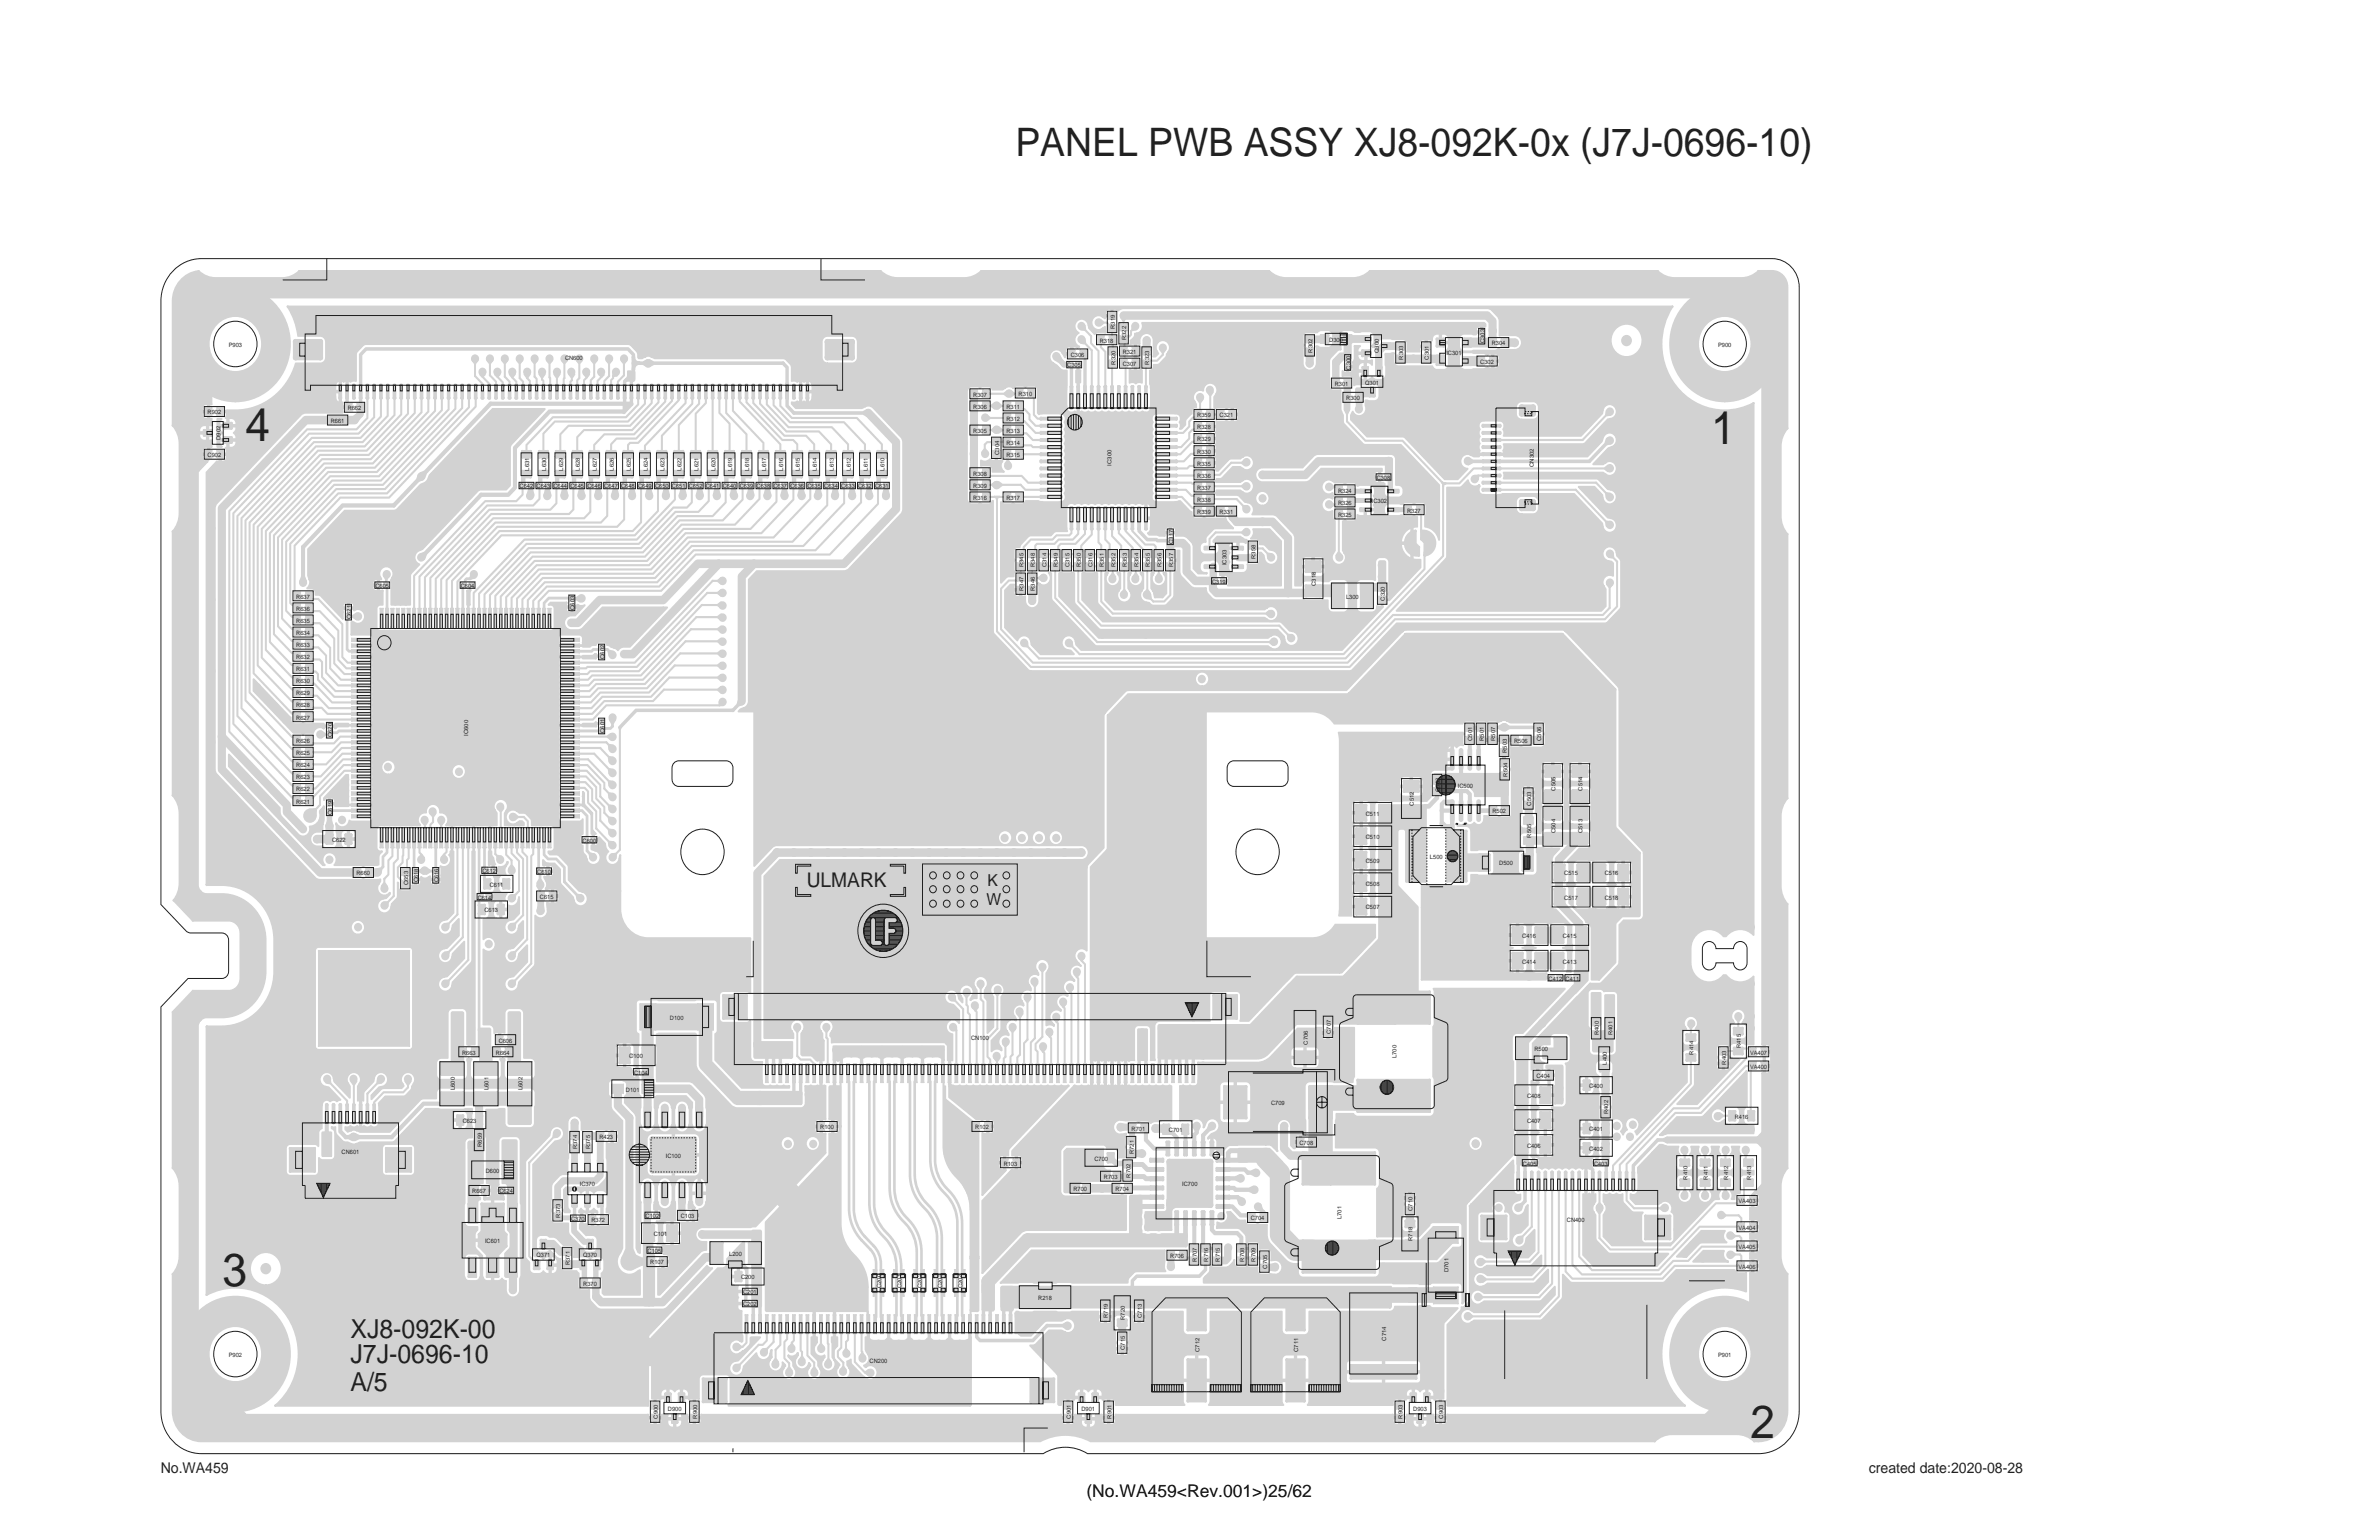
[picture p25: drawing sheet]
<svg xmlns="http://www.w3.org/2000/svg" width="432mm" height="279mm" viewBox="0 0 432 279" stroke-linecap="round" stroke-linejoin="round" font-family="sans-serif">
<defs><g id="words">
<g font-size="8.4" fill="#231f20">
<text x="44.6" y="80">4</text>
<text x="310.6" y="80.5">1</text>
<text x="40.4" y="233.4">3</text>
<text x="317.7" y="260.9">2</text>
</g>
<text font-size="7.1" fill="#231f20" x="184.3" y="28.2">PANEL PWB ASSY XJ8-092K-0x (J7J-0696-10)</text>
<g font-size="4.7" fill="#231f20">
<text x="63.6" y="242.8">XJ8-092K-00</text>
<text x="63.6" y="247.3">J7J-0696-10</text>
<text x="63.6" y="252.4">A/5</text>
</g>
<text font-size="3.7" fill="#231f20" x="146.4" y="161">ULMARK</text>
<text font-size="3.2" x="197.2" y="271.6">(No.WA459&lt;Rev.001&gt;)25/62</text>
<g font-size="3" fill="#231f20">
<text x="179.2" y="160.7">K</text>
<text x="179.1" y="164.1">W</text>
</g>
<g font-size="2.7" fill="#231f20">
<text x="29.2" y="267.2">No.WA459</text>
<text x="339.2" y="267.2">created date:2020-08-28</text>
</g>
<g font-size="1.1" fill="#231f20">
<text x="41.5" y="62.9">P903</text>
<text x="102.6" y="65.2">CN600</text>
<text x="194.3" y="64.7">C306</text>
<text x="199.6" y="62.2">R318</text>
<text x="203.8" y="64.2">R321</text>
<text x="241.3" y="62">D300</text>
<text x="262.5" y="64.3">IC301</text>
<text x="270.8" y="62.7">R304</text>
<text x="311.8" y="62.9">P900</text>
<text x="176.6" y="72">R307</text>
<text x="184.9" y="71.8">R310</text>
<text x="193.7" y="66.7">C305</text>
<text x="203.8" y="66.4">C307</text>
<text x="242.3" y="70">R301</text>
<text x="247.8" y="69.8">Q301</text>
<text x="268.7" y="66">C302</text>
<text x="37.7" y="75.2">R902</text>
<text x="60" y="76.7">R661</text>
<text x="63.1" y="74.4">R662</text>
<text x="176.6" y="74.2">R306</text>
<text x="182.7" y="76.3">R312</text>
<text x="182.7" y="74.2">R311</text>
<text x="217.3" y="75.7">R359</text>
<text x="217.3" y="77.9">R328</text>
<text x="221.4" y="75.7">C321</text>
<text x="244.4" y="72.6">R300</text>
<text x="37.7" y="82.9">C902</text>
<text x="176.6" y="78.5">R305</text>
<text x="182.7" y="82.9">R315</text>
<text x="182.7" y="80.7">R314</text>
<text x="182.7" y="78.5">R313</text>
<text x="217.3" y="82.3">R330</text>
<text x="217.3" y="80.1">R329</text>
<text x="94.3" y="88.6">C642 C643 C644 C645 C646 C647 C648 C649 C650 C651 C652 C641 C640 C639 C638 C637 C636 C635 C634 C633 C632 C631</text>
<text x="176.6" y="88.5">R309</text>
<text x="176.6" y="86.3">R308</text>
<text x="217.3" y="88.9">R337</text>
<text x="217.3" y="86.7">R336</text>
<text x="217.3" y="84.5">R335</text>
<text x="242.9" y="89.4">R324</text>
<text x="249.9" y="87.1">C308</text>
<text x="176.6" y="90.7">R316</text>
<text x="182.7" y="90.7">R317</text>
<text x="217.3" y="93.3">R339</text>
<text x="217.3" y="91.1">R338</text>
<text x="221.4" y="93.3">R331</text>
<text x="242.9" y="91.6">R326</text>
<text x="242.9" y="93.8">R325</text>
<text x="249" y="91.3">IC302</text>
<text x="255.4" y="93">R327</text>
<text x="68.1" y="106.7">C605</text>
<text x="83.6" y="106.7">C604</text>
<text x="220" y="105.9">C319</text>
<text x="53.8" y="108.6">R637</text>
<text x="53.8" y="110.8">R636</text>
<text x="53.8" y="113">R635</text>
<text x="244.3" y="108.6">L300</text>
<text x="53.8" y="115.2">R634</text>
<text x="53.8" y="117.4">R633</text>
<text x="53.8" y="119.6">R632</text>
<text x="53.8" y="121.8">R631</text>
<text x="53.8" y="124">R630</text>
<text x="53.8" y="126.2">R629</text>
<text x="53.8" y="128.4">R628</text>
<text x="53.8" y="130.5">R627</text>
<text x="53.8" y="134.8">R626</text>
<text x="53.8" y="137">R625</text>
<text x="274.8" y="134.8">R506</text>
<text x="53.8" y="139.2">R624</text>
<text x="53.8" y="141.4">R623</text>
<text x="53.8" y="143.6">R622</text>
<text x="264.6" y="142.9">IC500</text>
<text x="53.8" y="145.8">R621</text>
<text x="247.9" y="148">C511</text>
<text x="270.9" y="147.6">R502</text>
<text x="60.3" y="152.7">C622</text>
<text x="105.7" y="152.9">C600</text>
<text x="247.9" y="152.2">C510</text>
<text x="259.6" y="155.8">L500</text>
<text x="64.7" y="158.8">R660</text>
<text x="87.6" y="158.4">C612</text>
<text x="88.9" y="160.9">C611</text>
<text x="97.5" y="158.6">C610</text>
<text x="247.9" y="156.5">C509</text>
<text x="247.9" y="160.7">C508</text>
<text x="272.1" y="157">D500</text>
<text x="283.9" y="158.8">C515</text>
<text x="291.3" y="158.8">C516</text>
<text x="86.7" y="163.2">C614</text>
<text x="87.9" y="165.5">C613</text>
<text x="98" y="163.1">C615</text>
<text x="247.9" y="165">C507</text>
<text x="283.9" y="163.2">C517</text>
<text x="291.3" y="163.2">C518</text>
<text x="276.3" y="170.2">C416</text>
<text x="283.7" y="170.2">C415</text>
<text x="276.3" y="174.8">C414</text>
<text x="281.1" y="177.9">C412 C411</text>
<text x="283.7" y="174.8">C413</text>
<text x="121.6" y="185">D100</text>
<text x="83.9" y="191.3">R663</text>
<text x="90" y="191.3">R664</text>
<text x="90.5" y="189.1">C606</text>
<text x="114.2" y="192">C100</text>
<text x="176.3" y="188.8">CN100</text>
<text x="278.5" y="190.7">R500</text>
<text x="317.6" y="191.3">VA407</text>
<text x="115.1" y="194.9">C104</text>
<text x="278.9" y="195.6">C404</text>
<text x="288.5" y="197.4">C400</text>
<text x="317.6" y="193.9">VA400</text>
<text x="84" y="203.7">C623</text>
<text x="113.6" y="198">D101</text>
<text x="230.7" y="200.5">C709</text>
<text x="277.2" y="199.2">C408</text>
<text x="277.2" y="203.7">C407</text>
<text x="314.9" y="202.9">R416</text>
<text x="62" y="209.4">CN601</text>
<text x="108.8" y="206.7">R423</text>
<text x="148.9" y="204.9">R100</text>
<text x="177" y="204.9">R102</text>
<text x="205.4" y="205.1">R701</text>
<text x="212.2" y="205.4">C701</text>
<text x="235.9" y="207.7">C708</text>
<text x="277.2" y="208.2">C406</text>
<text x="288.5" y="208.8">C402</text>
<text x="288.5" y="205.3">C401</text>
<text x="88.2" y="212.8">D600</text>
<text x="105.2" y="215.2">IC370</text>
<text x="120.8" y="210">IC100</text>
<text x="182.2" y="211.5">R103</text>
<text x="198.6" y="210.6">C700</text>
<text x="200.4" y="213.9">R703</text>
<text x="214.6" y="215.2">IC700</text>
<text x="276.4" y="211.5">C405</text>
<text x="289.3" y="211.5">C403</text>
<text x="85.7" y="216.5">R667</text>
<text x="90.6" y="216.5">C624</text>
<text x="103.7" y="221.5">C370</text>
<text x="107.3" y="221.8">R372</text>
<text x="117.2" y="221">C102</text>
<text x="123.6" y="221">C103</text>
<text x="194.8" y="216.1">R700</text>
<text x="202.5" y="216.1">R704</text>
<text x="227" y="221.4">C704</text>
<text x="284.4" y="221.7">CN400</text>
<text x="315.5" y="218.3">VA403</text>
<text x="88" y="225.5">IC601</text>
<text x="117.5" y="227.3">C105</text>
<text x="118.6" y="224.2">C101</text>
<text x="132.4" y="227.9">L200</text>
<text x="315.5" y="226.6">VA405</text>
<text x="315.5" y="223.1">VA404</text>
<text x="97.4" y="228.1">Q371</text>
<text x="105.8" y="228.1">Q370</text>
<text x="105.9" y="233.3">R370</text>
<text x="118" y="229.4">R107</text>
<text x="134.5" y="232.1">C200</text>
<text x="212.4" y="228.2">R706</text>
<text x="315.5" y="230.2">VA406</text>
<text x="134.9" y="237">C202</text>
<text x="134.9" y="234.8">C201</text>
<text x="188.4" y="235.9">R218</text>
<text x="41.5" y="246.2">P902</text>
<text x="157.8" y="247.2">CN200</text>
<text x="311.8" y="246.2">P901</text>
<text x="121.2" y="256">D900</text>
<text x="196.3" y="256">D901</text>
<text x="256.5" y="256">D903</text>
</g>
<g font-size="1" fill="#231f20">
<text x="202.3" y="59.7" transform="rotate(-90 202.3 59.7)">R319</text>
<text x="204.4" y="61.8" transform="rotate(-90 204.4 61.8)">R322</text>
<text x="238.2" y="64" transform="rotate(-90 238.2 64)">R302</text>
<text x="250.3" y="64.1" transform="rotate(-90 250.3 64.1)">Q300</text>
<text x="254.7" y="65.3" transform="rotate(-90 254.7 65.3)">R303</text>
<text x="259.4" y="65.3" transform="rotate(-90 259.4 65.3)">C301</text>
<text x="269.4" y="62.3" transform="rotate(-90 269.4 62.3)">C303</text>
<text x="202.5" y="66.2" transform="rotate(-90 202.5 66.2)">R320</text>
<text x="208.6" y="66.2" transform="rotate(-90 208.6 66.2)">R323</text>
<text x="245.1" y="67.1" transform="rotate(-90 245.1 67.1)">C300</text>
<text x="40" y="79.8" transform="rotate(-90 40 79.8)">D902</text>
<text x="181.3" y="82.5" transform="rotate(-90 181.3 82.5)">C304</text>
<text x="96.1" y="85.4" transform="rotate(-90 96.1 85.4)">L631</text>
<text x="99.1" y="85.4" transform="rotate(-90 99.1 85.4)">L630</text>
<text x="102.2" y="85.4" transform="rotate(-90 102.2 85.4)">L629</text>
<text x="105.3" y="85.4" transform="rotate(-90 105.3 85.4)">L628</text>
<text x="108.3" y="85.4" transform="rotate(-90 108.3 85.4)">L627</text>
<text x="111.4" y="85.4" transform="rotate(-90 111.4 85.4)">L626</text>
<text x="114.5" y="85.4" transform="rotate(-90 114.5 85.4)">L625</text>
<text x="117.6" y="85.4" transform="rotate(-90 117.6 85.4)">L624</text>
<text x="120.6" y="85.4" transform="rotate(-90 120.6 85.4)">L623</text>
<text x="123.7" y="85.4" transform="rotate(-90 123.7 85.4)">L622</text>
<text x="126.8" y="85.4" transform="rotate(-90 126.8 85.4)">L621</text>
<text x="129.8" y="85.4" transform="rotate(-90 129.8 85.4)">L620</text>
<text x="132.9" y="85.4" transform="rotate(-90 132.9 85.4)">L619</text>
<text x="136" y="85.4" transform="rotate(-90 136 85.4)">L618</text>
<text x="139.1" y="85.4" transform="rotate(-90 139.1 85.4)">L617</text>
<text x="142.1" y="85.4" transform="rotate(-90 142.1 85.4)">L616</text>
<text x="145.2" y="85.4" transform="rotate(-90 145.2 85.4)">L615</text>
<text x="148.3" y="85.4" transform="rotate(-90 148.3 85.4)">L614</text>
<text x="151.3" y="85.4" transform="rotate(-90 151.3 85.4)">L613</text>
<text x="154.4" y="85.4" transform="rotate(-90 154.4 85.4)">L612</text>
<text x="157.5" y="85.4" transform="rotate(-90 157.5 85.4)">L611</text>
<text x="160.6" y="85.4" transform="rotate(-90 160.6 85.4)">L610</text>
<text x="201.7" y="84.5" transform="rotate(-90 201.7 84.5)">IC300</text>
<text x="278.4" y="84.7" transform="rotate(-90 278.4 84.7)">CN302</text>
<text x="212.9" y="98.7" transform="rotate(-90 212.9 98.7)">C317</text>
<text x="227.9" y="101.4" transform="rotate(-90 227.9 101.4)">R358</text>
<text x="185.8" y="107.2" transform="rotate(-90 185.8 107.2)">R347</text>
<text x="185.8" y="102.9" transform="rotate(-90 185.8 102.9)">R345</text>
<text x="187.8" y="107.2" transform="rotate(-90 187.8 107.2)">R346</text>
<text x="187.8" y="102.9" transform="rotate(-90 187.8 102.9)">R348</text>
<text x="189.9" y="102.9" transform="rotate(-90 189.9 102.9)">C314</text>
<text x="192" y="102.9" transform="rotate(-90 192 102.9)">R349</text>
<text x="194.1" y="102.9" transform="rotate(-90 194.1 102.9)">C315</text>
<text x="196.2" y="102.9" transform="rotate(-90 196.2 102.9)">R350</text>
<text x="198.3" y="102.9" transform="rotate(-90 198.3 102.9)">C316</text>
<text x="200.4" y="102.9" transform="rotate(-90 200.4 102.9)">R351</text>
<text x="202.5" y="102.9" transform="rotate(-90 202.5 102.9)">R352</text>
<text x="204.6" y="102.9" transform="rotate(-90 204.6 102.9)">R353</text>
<text x="206.6" y="102.9" transform="rotate(-90 206.6 102.9)">R354</text>
<text x="208.7" y="102.9" transform="rotate(-90 208.7 102.9)">R355</text>
<text x="210.8" y="102.9" transform="rotate(-90 210.8 102.9)">R356</text>
<text x="212.9" y="102.9" transform="rotate(-90 212.9 102.9)">R357</text>
<text x="222.6" y="102.6" transform="rotate(-90 222.6 102.6)">IC303</text>
<text x="238.8" y="106.3" transform="rotate(-90 238.8 106.3)">C318</text>
<text x="63.7" y="112.4" transform="rotate(-90 63.7 112.4)">C621</text>
<text x="104.3" y="110.7" transform="rotate(-90 104.3 110.7)">C603</text>
<text x="251.4" y="109" transform="rotate(-90 251.4 109)">C320</text>
<text x="109.7" y="119.6" transform="rotate(-90 109.7 119.6)">C602</text>
<text x="60.3" y="133.8" transform="rotate(-90 60.3 133.8)">C620</text>
<text x="85" y="133.5" transform="rotate(-90 85 133.5)">IC600</text>
<text x="109.7" y="133" transform="rotate(-90 109.7 133)">C601</text>
<text x="267.2" y="134.4" transform="rotate(-90 267.2 134.4)">C501</text>
<text x="269.3" y="134.4" transform="rotate(-90 269.3 134.4)">R501</text>
<text x="271.4" y="134.4" transform="rotate(-90 271.4 134.4)">R507</text>
<text x="273.5" y="136.6" transform="rotate(-90 273.5 136.6)">R503</text>
<text x="279.7" y="134.4" transform="rotate(-90 279.7 134.4)">C506</text>
<text x="261.3" y="143.7" transform="rotate(-90 261.3 143.7)">C502</text>
<text x="273.6" y="140.9" transform="rotate(-90 273.6 140.9)">R504</text>
<text x="282.3" y="143.5" transform="rotate(-90 282.3 143.5)">C505</text>
<text x="287.2" y="143.5" transform="rotate(-90 287.2 143.5)">C514</text>
<text x="60.3" y="147.9" transform="rotate(-90 60.3 147.9)">C619</text>
<text x="256.6" y="146.2" transform="rotate(-90 256.6 146.2)">C512</text>
<text x="277.9" y="146.2" transform="rotate(-90 277.9 146.2)">C503</text>
<text x="277.9" y="152" transform="rotate(-90 277.9 152)">R505</text>
<text x="282.3" y="151.2" transform="rotate(-90 282.3 151.2)">C504</text>
<text x="287.2" y="151.2" transform="rotate(-90 287.2 151.2)">C513</text>
<text x="74.1" y="160.6" transform="rotate(-90 74.1 160.6)">C653</text>
<text x="75.9" y="160.1" transform="rotate(-90 75.9 160.1)">C618</text>
<text x="79.6" y="160.1" transform="rotate(-90 79.6 160.1)">C616</text>
<text x="237.4" y="189.5" transform="rotate(-90 237.4 189.5)">C706</text>
<text x="241.5" y="187.6" transform="rotate(-90 241.5 187.6)">C707</text>
<text x="290.2" y="187.9" transform="rotate(-90 290.2 187.9)">R400</text>
<text x="292.7" y="187.9" transform="rotate(-90 292.7 187.9)">R401</text>
<text x="307.4" y="191.3" transform="rotate(-90 307.4 191.3)">R414</text>
<text x="316" y="190.2" transform="rotate(-90 316 190.2)">R415</text>
<text x="82.5" y="197.8" transform="rotate(-90 82.5 197.8)">L600</text>
<text x="88.7" y="197.8" transform="rotate(-90 88.7 197.8)">L601</text>
<text x="94.8" y="197.8" transform="rotate(-90 94.8 197.8)">L602</text>
<text x="253.5" y="192" transform="rotate(-90 253.5 192)">L700</text>
<text x="291.7" y="193.2" transform="rotate(-90 291.7 193.2)">L400</text>
<text x="313.3" y="193.1" transform="rotate(-90 313.3 193.1)">R403</text>
<text x="291.9" y="202.2" transform="rotate(-90 291.9 202.2)">R402</text>
<text x="87.4" y="208.1" transform="rotate(-90 87.4 208.1)">R659</text>
<text x="104.8" y="208.5" transform="rotate(-90 104.8 208.5)">R374</text>
<text x="107.1" y="208.5" transform="rotate(-90 107.1 208.5)">R375</text>
<text x="205.8" y="209.4" transform="rotate(-90 205.8 209.4)">R721</text>
<text x="205.2" y="213.7" transform="rotate(-90 205.2 213.7)">R702</text>
<text x="306.3" y="214.1" transform="rotate(-90 306.3 214.1)">R410</text>
<text x="310" y="214.1" transform="rotate(-90 310 214.1)">R411</text>
<text x="313.7" y="214.1" transform="rotate(-90 313.7 214.1)">R412</text>
<text x="317.8" y="214.1" transform="rotate(-90 317.8 214.1)">R413</text>
<text x="101.7" y="220.9" transform="rotate(-90 101.7 220.9)">R373</text>
<text x="243.5" y="221.2" transform="rotate(-90 243.5 221.2)">L701</text>
<text x="256.4" y="219.7" transform="rotate(-90 256.4 219.7)">C710</text>
<text x="256.4" y="225.2" transform="rotate(-90 256.4 225.2)">R718</text>
<text x="103.4" y="229.5" transform="rotate(-90 103.4 229.5)">R371</text>
<text x="217.2" y="228.9" transform="rotate(-90 217.2 228.9)">R707</text>
<text x="219.3" y="228.9" transform="rotate(-90 219.3 228.9)">R716</text>
<text x="221.4" y="228.9" transform="rotate(-90 221.4 228.9)">R715</text>
<text x="225.8" y="228.9" transform="rotate(-90 225.8 228.9)">R708</text>
<text x="227.9" y="228.9" transform="rotate(-90 227.9 228.9)">R709</text>
<text x="230" y="230.2" transform="rotate(-90 230 230.2)">C705</text>
<text x="262.9" y="230.8" transform="rotate(-90 262.9 230.8)">D701</text>
<text x="159.9" y="234.4" transform="rotate(-90 159.9 234.4)">LC200</text>
<text x="163.6" y="234.4" transform="rotate(-90 163.6 234.4)">LC201</text>
<text x="167.3" y="234.4" transform="rotate(-90 167.3 234.4)">LC202</text>
<text x="171" y="234.4" transform="rotate(-90 171 234.4)">LC203</text>
<text x="174.7" y="234.4" transform="rotate(-90 174.7 234.4)">LC204</text>
<text x="201.1" y="239.1" transform="rotate(-90 201.1 239.1)">R719</text>
<text x="204.2" y="239.5" transform="rotate(-90 204.2 239.5)">R720</text>
<text x="207.3" y="239.1" transform="rotate(-90 207.3 239.1)">C713</text>
<text x="204.2" y="244.9" transform="rotate(-90 204.2 244.9)">C715</text>
<text x="217.7" y="245.3" transform="rotate(-90 217.7 245.3)">C712</text>
<text x="235.6" y="245.3" transform="rotate(-90 235.6 245.3)">C711</text>
<text x="251.6" y="243.2" transform="rotate(-90 251.6 243.2)">C714</text>
<text x="119.4" y="257.4" transform="rotate(-90 119.4 257.4)">C900</text>
<text x="126.5" y="257.4" transform="rotate(-90 126.5 257.4)">R900</text>
<text x="194.3" y="257.4" transform="rotate(-90 194.3 257.4)">C901</text>
<text x="201.7" y="257.4" transform="rotate(-90 201.7 257.4)">R901</text>
<text x="254.6" y="257.4" transform="rotate(-90 254.6 257.4)">R903</text>
<text x="261.9" y="257.4" transform="rotate(-90 261.9 257.4)">C903</text>
</g>
</g></defs>
<path d="M31.7 48.8a7.2 7.2 0 0 1 4.9-1.9h285a5 5 0 0 1 5 5.2v203.9a7.6 7.6 0 0 1-7.4 7.7h-121.8a7.5 7.5 0 0 0-8 0h-152.8a7.5 7.5 0 0 1-7.4-7.7v-73.3l4.9-5.2h6.2a1.25 1.25 0 0 0 1.2-1.3v-5.6a1.27 1.27 0 0 0-1.2-1.3l-6.1-.1-5-5.1v-109.4a7.9 7.9 0 0 1 2.5-5.9zM39.9 59.5a4 4 0 0 1 5.1-.4 4 4 0 0 1 1.3 4.9 3.9 3.9 0 0 1-4.8 2.3 3.9 3.9 0 0 1-2.6-4.7l.2-.8zM310.3 59.5a4 4 0 0 1 5.1-.4 4 4 0 0 1 1.3 4.9 3.9 3.9 0 0 1-4.9 2.3 3.9 3.9 0 0 1-2.6-4.7l.2-.8zM122.5 138.3l.7-.3h8.6a1.25 1.25 0 0 1 1.2 1.3v2.1a1.27 1.27 0 0 1-1.2 1.3h-8.6a1.25 1.25 0 0 1-1.2-1.3v-.9a2.1 2.1 0 0 1 .5-2.2zM223.2 138.3l.8-.3h8.6a1.25 1.25 0 0 1 1.2 1.3v2.1a1.27 1.27 0 0 1-1.2 1.3h-8.6a1.25 1.25 0 0 1-1.3-1.3v-.9a2.1 2.1 0 0 1 .5-2.2zM124.7 151.6a4 4 0 0 1 5.1-.4 4 4 0 0 1 1.3 5 3.9 3.9 0 0 1-4.9 2.3 3.9 3.9 0 0 1-2.5-4.8l.2-.8zM225.5 151.6a4 4 0 0 1 5.1-.4 4 4 0 0 1 1.3 5 3.9 3.9 0 0 1-4.9 2.3 3.9 3.9 0 0 1-2.6-4.8l.2-.8zM309.5 171.1a1.22 1.22 0 0 1 1.3-.1 1.22 1.22 0 0 1 .6 1.1h3.2a1.23 1.23 0 0 1 1.3-1.3 1.23 1.23 0 0 1 1.2 1.3v2.6a1.23 1.23 0 0 1-1.2 1.3 1.23 1.23 0 0 1-1.3-1.3h-3.2a1.23 1.23 0 0 1-1.2 1.3 1.23 1.23 0 0 1-1.2-1.3v-2.6l.1-.4zM39.9 242.7a4 4 0 0 1 5.1-.4 4 4 0 0 1 1.3 5 3.9 3.9 0 0 1-4.8 2.3 3.9 3.9 0 0 1-2.6-4.8l.2-.7zM310.3 242.7a4 4 0 0 1 5.1-.4 4 4 0 0 1 1.3 5 3.9 3.9 0 0 1-4.9 2.3 3.9 3.9 0 0 1-2.6-4.8l.2-.7z" fill="none" stroke="#231f20" stroke-width=".18"/>
<g fill="#d1d2d4">
<path d="M55.6 77.8l9-.1 1.9-2v-4.6l.2-.2h.1l.1 5-2.1 2.1-9 .1-14 14.7v39.9l11.3 11.8h.5v.3l-.6 .1-11.6-12.1v-40.1z"/>
<path d="M56 78.5h9l2.7-2.9v-4.5l.2-.2h.1l.1 4.9-2.9 3-9 .1-13.7 14.3v38l10.6 11.1 .5 .1v.2l-.6 .1-10.8-11.3v-38.3z"/>
<path d="M56.5 79.3l8.9-.1 3.6-3.7v-4.4l.1-.2h.2v4.7l-3.7 4h-8.9l-13.4 14.1v36.1l9.8 10.3 .5 .1v.2l-.6 .1-10.1-10.5v-36.4z"/>
<path d="M56.8 80.1l8.9-.1 4.5-4.6v-4.3l.2-.2h.1v4.6l-4.5 4.9h-8.9l-13.1 13.7v34.3l9.1 9.5 .5 .1v.2l-.6 .1-9.3-9.7-.1-34.6z"/>
<path d="M57.2 80.9l8.9-.1 5.3-5.6v-4.1l.2-.2h.1l.1 4.5-5.5 5.7-8.9 .1-12.7 13.3v32.5l8.4 8.7 .5 .1v.2l-.6 .1-8.6-9v-32.7z"/>
<path d="M57.6 81.6h8.9l6.1-6.5v-4l.1-.2h.3v4.4l-6.3 6.6-8.9 .1-12.3 12.9v30.7l7.6 7.9 .5 .1v.2l-.6 .1-7.9-8.2v-30.9z"/>
<path d="M58 82.4l8.9-.1 7-7.3v-3.9l.2-.2h.1v4.2l-7.1 7.6h-8.9l-12 12.6v26.8l6.9 7.2h.5v.3h-.6l-7.1-7.4v-27z"/>
<path d="M58.3 83.2l8.9-.1 7.9-8.3v-3.7l.2-.2h.1l.1 4.1-8.1 8.5h-8.9l-11.5 12.2v25l6.1 6.4h.5v.3l-.6 .1-6.4-6.7v-25.2z"/>
<path d="M58.7 84l8.9-.1 8.7-9.2v-3.6l.2-.2h.1v4l-8.8 9.3-8.9 .1-11.2 11.7v23.2l5.4 5.7h.5v.3l-.6 .1-5.7-5.9v-23.4z"/>
<path d="M59.1 84.7h8.9l9.6-10.1v-3.5v-.2h.3v3.9l-9.7 10.2-8.9 .1-10.9 11.3v21.4l4.7 4.9h.5v.3l-.6 .1-4.9-5.2v-21.6z"/>
<path d="M59.4 85.5l8.9-.1 10.5-10.9v-3.4l.2-.2h.1v3.8l-10.6 11.1h-8.9l-10.4 11v19.6l3.9 4.1h.5v.3l-.6 .1-4.2-4.4v-19.8z"/>
<path d="M59.8 86.3l8.9-.1 11.3-11.9v-3.2l.2-.2h.1v3.6l-11.4 12-8.9 .1-10.1 10.6v17.8l3.2 3.3h.4l.2 .2-.2 .2h-.6l-3.4-3.6 .1-18.1z"/>
<path d="M60.2 87h8.9l12.1-12.8v-3.1l.2-.2h.2v3.5l-12.3 12.9-8.9 .1-9.8 10.2v16l2.5 2.5h.4l.2 .2-.2 .2h-.6l-2.6-2.9v-16.2z"/>
<path d="M60.5 87.8h8.9l13.1-13.7v-3l.2-.2h.1v3.4l-13.2 13.8-8.9 .1-9.3 9.8v14.1l1.7 1.8h.4l.2 .2-.2 .2h-.6l-1.9-2.1v-14.4z"/>
<path d="M60.9 88.6l8.9-.1 13.9-14.6v-2.8l.2-.2h.1v3.3l-14 14.7h-8.9l-9 9.5v12.3l1 1h.4l.2 .2-.2 .2h-.6l-1.1-1.3v-12.6z"/>
<path d="M61.3 89.4l8.9-.1 14.7-15.5v-2.7l.2-.2h.1v3.1l-14.8 15.6-8.9 .1-8.6 9.1v10.5l.2 .2h.6l.1 .2-.1 .2h-.8l-.4-.5v-10.8z"/>
<path d="M61.6 90.1h8.9l15.7-16.4v-2.6l.1-.2h.2v3l-15.8 16.5-8.9 .1-8.1 8.6v8.5l-.2 .2-.2-.1v-8.8z"/>
<path d="M85.6 65.2h.3l.3 .4 .4-.4 .3 .1-.5 .8v2.1l-.2 .2-.2-.2v-2.1l-.4-.7z"/>
<path d="M86.1 68.1h.3l1.3 1.5v1.6h-.1l-.2-.1v-1.4l-1.3-1.3z"/>
<path d="M87.1 67.9l.2-.1 .3 .3 .3-.3 .2 .2-.5 .5-.5-.3z"/>
<path d="M87.4 68.2h.3l1.3 1.4-.1 1.6h-.1l-.2-.1v-1.4l-1.2-1.2z"/>
<path d="M88.3 65.2h.3l.3 .4 .4-.4 .3 .1-.5 .8v2l-.2 .2-.2-.2v-2l-.4-.7z"/>
<path d="M88.8 67.9h.3l1.1 1.3v1.9l-.2 .1-.2-.1v-1.8l-1-1.1z"/>
<path d="M89.8 67.9l.2-.1 .3 .3 .3-.3 .2 .2-.5 .5-.5-.3z"/>
<path d="M90.1 68.2h.3l1 1v.8h-.3v-.5l-1-1z"/>
<path d="M91 65.2h.3l.3 .4 .4-.4 .3 .1-.5 .8v2.2l-.2 .2-.2-.2v-2.2l-.4-.7z"/>
<path d="M91.5 68.2h.3l.9 1-.1 .8h-.2l-.1-.7-.8-.8z"/>
<path d="M92.4 67.8h.2l.4 .3 .3-.3 .3 .1-.6 .8-.6-.6z"/>
<path d="M92.8 68.3h.3l.8 .9-.1 .8h-.2l-.1-.7-.7-.7z"/>
<path d="M93.7 65.2h.3l.3 .4 .4-.4 .3 .1-.5 .8v2.5l-.2 .2-.2-.2v-2.5l-.4-.7z"/>
<path d="M94.2 68.5h.3l.6 .7v.8h-.3v-.7l-.6-.6z"/>
<path d="M95.1 67.8l.2-.1 .3 .4 .4-.4 .3 .2-.6 .9-.6-.8z"/>
<path d="M95.6 68.5h.2l.5 .5 .1 .9-.2 .2-.2-.2v-.7l-.5-.5z"/>
<path d="M96.5 65.2h.2l.3 .4 .4-.4 .3 .1-.5 .8v2.2l-.2 .2-.2-.2v-2.2l-.4-.7z"/>
<path d="M96.9 68.2h.2l.5 .5v1.2l-.2 .2-.2-.2v-1.1l-.3-.4z"/>
<path d="M97.8 67.8l.2-.1 .3 .4 .5-.4 .2 .1v.2l-.4 .6-.1 .4h-.2l-.1-.4-.4-.6z"/>
<path d="M98.3 68.7h.2l.3 .3v.9l-.2 .2-.2-.2v-.7l-.2-.3z"/>
<path d="M99.2 65.2h.2l.3 .4 .4-.4 .3 .1-.5 .8v2.4l-.2 .2-.1-.2v-2.4l-.5-.7z"/>
<path d="M99.6 68.3h.2l.2 .3v1.3l-.1 .2-.2-.2z"/>
<path d="M100.5 67.8l.2-.1 .3 .4 .5-.4 .2 .2-.4 .7v1.3l-.2 .2-.2-.2v-1.3l-.4-.6z"/>
<path d="M101.9 65.2h.2l.3 .4 .4-.4 .3 .1-.5 .8v2.5l-.2 .2-.1-.2v-2.5l-.5-.7z"/>
<path d="M102.3 68.5h.3v.1l-.1 .2v1.1l-.2 .2-.2-.2v-1.2z"/>
<path d="M103.2 67.8l.2-.1 .3 .4 .5-.4 .2 .1v.2a1.39 1.39 0 0 0-.5 1.1h-.2a1.39 1.39 0 0 0-.5-1.1z"/>
<path d="M103.7 68.9h.2l.1 .1-.3 .3v.6l-.2 .2-.1-.2v-.7z"/>
<path d="M104.6 65.2h.2l.3 .4 .4-.4 .3 .1-.5 .8v2.5l-.2 .2-.1-.2v-2.5l-.5-.7z"/>
<path d="M105 68.5h.3v.1l-.3 .5v.8l-.2 .2-.2-.2v-.9z"/>
<path d="M105.9 67.8h.2l.4 .3 .3-.3 .3 .1-.6 .8-.6-.6z"/>
<path d="M106.4 68.3h.2l.1 .2-.5 .6v.8l-.2 .2-.2-.2v-1z"/>
<path d="M107.3 65.2h.2l.3 .4 .4-.4 .3 .1-.5 .8v2.2l-.2 .2-.1-.2v-2.2l-.5-.7z"/>
<path d="M107.7 68.2h.3v.2l-.6 .7v.8l-.2 .2-.2-.2 .1-1z"/>
<path d="M108.7 67.9l.2-.1 .3 .3 .4-.3 .1 .2-.5 .5-.5-.3z"/>
<path d="M109.1 68.2h.2l.1 .2-.8 .8v.7l-.1 .2-.2-.2v-.9z"/>
<path d="M292.6 100.2h.2a1.97 1.97 0 0 0 .9 1.7l-.3 .2a1.65 1.65 0 0 0-1.5-.9v-.3l.7-.1z"/>
<path d="M180.8 90h.2l.1 .2v24.3l6.1 6.3h57.7l8.3-8.6h38l2.1-2.3v-8l.2-.2 .2 .2v8.1l-2.4 2.5h-38l-8.3 8.7h-57.9l-6.3-6.6z"/>
<path d="M181 90.2l.4-.2 .2 .2-.6 .6-.2-.2z"/>
<path d="M180.4 90h1l.2 .2-.2 .1h-.9h-.1z"/>
<path d="M180.4 90a.49 .49 0 0 1 .6 .2 .49 .49 0 0 1 0 .6l-.3-.4-.3-.1z"/>
<path d="M180.5 90.2h.9l-.4 .2v.2l-.1-.2z"/>
<path d="M178.8 90h2.2l.1 .2-.1 .1h-2.1h-.1z"/>
<path d="M180.8 90h2.1l.1 .2-.1 .1h-1.9l-.2-.1z"/>
<path d="M182.7 90h2.2l.2 .2-.2 .1h-2l-.2-.1z"/>
<path d="M184.8 90h6l.2 .2-.2 .1h-5.9l-.1-.1z"/>
<path d="M110 65.2h.2l.3 .4 .4-.4 .3 .1-.5 .8v2.1l-.2 .2-.1-.2v-2.1l-.5-.7z"/>
<path d="M110.4 68.1h.3v.2l-.8 .9v.7l-.2 .2-.2-.2v-.9z"/>
<path d="M291.6 105.8h.2l.3 .4 .4-.4 .3 .2-.5 .7v3.6l-.1 .2-.2-.2v-3.6l-.5-.7z"/>
<path d="M183 105.2l1.7-.1 .2 .2-.2 .2h-1.5l-1.3 1.4v7.2l5.6 5.9h57l8.3-8.6h38.1l1.1-1.2h.3v.1l-1.4 1.5h-38l-8.3 8.6h-57.1l-6-6.2v-7.4z"/>
<path d="M187 97.8l4-.1 .7-.8h2.3l.3-.2v-2.7l.2-.2 .1 .1 .1 2.8-.5 .6h-2.4l-.8 .8h-3.8l-1.2 1.2v.8l-.2 .2-.1-.1-.1-1z"/>
<path d="M185.1 100.4l.2-.1 .1 .2v2.2l-.1 .2-.2-.2z"/>
<path d="M185.1 102.6l.2-.1 .1 .2v2.1l-.1 .2-.2-.2z"/>
<path d="M111.2 67.4h.3v.6h.6v.3l-.9 .1z"/>
<path d="M111.2 68.1h.2l.1 .5-.4 .5v2l-.2 .1-.2-.1v-2.2a.81 .81 0 0 0 .5-.8z"/>
<path d="M112.7 65.2h.2l.3 .4 .4-.4 .3 .1-.5 .8v2l-.1 .2-.2-.2v-2l-.5-.7z"/>
<path d="M113.1 67.9h.3v.3l-1.1 1.1v1.8l-.2 .1-.1-.1v-1.9z"/>
<path d="M210.5 63.3l.2-.1 .3 .4 .4-.4 .2 .1 .1 .1-.5 .7v.4h-.3v-.4l-.5-.7z"/>
<path d="M208.5 65.3l1.4-.1 1.1-1 .2 .1-1.1 1.3h-1.4h-.2z"/>
<path d="M207.9 65.8h.1l.2 .2v6.1l-.2 .2-.2-.2z"/>
<path d="M181.1 87.3h.2l.7 .5h3.3l.1 .2-.1 .2h-3.3l-.7 .4-.2-.3 .4-.4-.4-.3z"/>
<path d="M185.1 87.8h.3l.8 .9h4.6l.2 .2-.2 .2h-4.7l-1-1z"/>
<path d="M178.8 87.8h1.1l.7-.5 .2 .3-.4 .4 .4 .4-.2 .2-.7-.4h-1l-.2-.2z"/>
<path d="M202.9 203.9l.4-.2 2.1 .2a.65 .65 0 0 1 .6 .6 .65 .65 0 0 1-.6 .6l-2 .2a.82 .82 0 0 1-.5-1.4z"/>
<path d="M205.2 204.3a.55 .55 0 0 1 .8 .5v2.1a.55 .55 0 0 1-.5 .6 .55 .55 0 0 1-.6-.6v-2.1z"/>
<path d="M177.4 178.6h.2l.3 .4 .5-.4 .2 .2-.4 .7v1.8l-.2 .2-.2-.2v-1.8l-.4-.7z"/>
<path d="M177.9 181.1h.2l.6 .7v12.9l-.2 .2-.2-.2v-12.8l-.5-.6z"/>
<path d="M103.8 203.2a.73 .73 0 0 1 .8-.2 .73 .73 0 0 1 .4 .7v2.2a.74 .74 0 0 1-.7 .8 .74 .74 0 0 1-.8-.8v-2.2z"/>
<path d="M219.1 71h.2l.3 .4 .4-.4 .3 .1-.5 .8v2.7l-.1 .2-.2-.2v-2.7l-.5-.7z"/>
<path d="M219.5 75h2.1l.2 .2-.2 .2h-2l-.2-.2z"/>
<path d="M87.5 206.5h.2l.1 .2v1.5l-.2 .4h-.2l-.1-.2 .1-.2z"/>
<path d="M86.4 198.1l.9-.1 .2 .1 .2 .3v7.9a.24 .24 0 0 1 .1 .4 .24 .24 0 0 1-.3 .1l-.2-.5v-7.9h-.7v8.2a.76 .76 0 0 1-.7 .7h-.7v.9h2.2l.2 .1v.3h-2.5l-.2-.4v-1.1a1.25 1.25 0 0 1 1.1-.2l.2-.3v-8.2z"/>
<path d="M86.5 198.3l.8-.1 .2 .2 .1 10h-2.5v-1.2a1.08 1.08 0 0 0 1.3-.6z"/>
<path d="M291.2 180.4h1.7l.2 .2v5.9l-.2 .6-.1 1.1-.3 .2-.2-.2 .2-.2a1.56 1.56 0 0 1 .2-1.4l.1-6 .1 .2h-1.5l.1-.2v6.1a.63 .63 0 0 1-.6 .6l.2-.1v.8h1.4l.2 .2v.1l-1.6 .1-.2-.1-.2-.3v-.8l.5-.5z"/>
<path d="M291.4 180.6h1.6v5.9l-.3 .5v1l-.2 .2h-1.4l-.2-.2v-.8l.4-.3 .1-.2z"/>
<path d="M85.1 207h2.3l.4 .1v7.5l-.2 .2a.54 .54 0 0 0-.6 .5v1.7l.3 .2v.4l-.5 .5v3.8l-.1 .2-.2-.2v-3.8v-.3l.5-.4h-.2l-.2-.4v-1.7a.88 .88 0 0 1 .8-.9v-7.1h-2.2v14.4h1.5l.1 .2-.1 .2-1.6-.1-.2-.3v-14.4z"/>
<path d="M85.1 207.2l2.3-.1 .2 .2v7.3a.72 .72 0 0 0-.8 .7v1.7v.1l.3 .2v.3l-.2 .1-.2 .4v3.8h-1.5l-.1-.2z"/>
<path d="M80 198.1h16.4l.1 .3v5.5l-.3 .2-.2-.2 .2-.2v-5.3h-16v1.8h11.5a.76 .76 0 0 1 .8 .8v2.7h3.7l.2 .2-.1 .2h-4l-.2-.4v-2.7l-.2-.3-.2-.1h-11.7l-.2-.4v-1.8z"/>
<path d="M80.1 198.3l16.1-.1 .2 .2v5.3l-.2 .2h-3.8l-.1-2.9-.1-.3-.5-.3h-11.5l-.2-.2z"/>
<path d="M64.2 205.6h.2l.9 .3h5.8a.39 .39 0 0 1 .4 .4 .39 .39 0 0 1-.4 .4h-5.8l-.8 .3a.38 .38 0 0 1-.5-.2 .38 .38 0 0 1 .2-.5l-.1-.1a.4 .4 0 0 1 .1-.6z"/>
<path d="M76.6 200l.3-.1h3.7a.39 .39 0 0 1 .3 .3 .39 .39 0 0 1-.3 .4h-3.6l-5.6 6a.38 .38 0 0 1-.6 0 .38 .38 0 0 1 0-.6z"/>
<path d="M62.6 206l.6-.1 .7-.3a.38 .38 0 0 1 .5 .2 .38 .38 0 0 1-.2 .5 .38 .38 0 0 1 .2 .5 .38 .38 0 0 1-.5 .2l-.7-.3h-.4a.39 .39 0 0 1-.4-.3 .39 .39 0 0 1 .2-.4z"/>
<path d="M61.6 201.7a.37 .37 0 0 1 .5 .3v3.1l.9 .9a.38 .38 0 0 1 0 .6 .38 .38 0 0 1-.5 0l-1-1.1-.1-.2v-3.3z"/>
<path d="M289.1 187l3.4-.1 .3 .2 .1 3.5-.2 .3h-.2l-.2-.1 .2-.2v-3.3h-3.2v3.3h3.2l.2 .2v.1h-3.4l-.3-.1v-3.5z"/>
<path d="M289.2 187.2h3.5v3.5h-3.5z"/>
<path d="M250.3 146l8.3-.1 .3 .2 .1 13.8-.2 .2-3.7-.1-.1-9.3a.87 .87 0 0 0-1-.1l-.2 .3v9.7l3.6 3.8 .1 .3v15.8l-.2 .3-.2 .1-.1-.2 .1-.2v-15.8l-3.4-3.7-.2-.3v-9.8a1 1 0 0 1 .9-.8 1 1 0 0 1 1 .8v8.8h3.2v-13.4h-8.1v23.8l-.2 .6-6.3 6.6-.4 .1-8.3-.1-.1-.1 .2-.2h8.3l6.4-6.7v-24z"/>
<path d="M235.2 177.1l.2-.1 .2 .2-1.6 1.6v1.7h23.1l.2 .2-.2 .2-23.2-.1-.2-.3v-1.8z"/>
<path d="M250.4 146.2h8.3l.1 13.7h-3.6v-9.3a.87 .87 0 0 0-1.6 .3l.1 9.7 3.6 4.1v15.9h-23.4v-1.8l1.4-1.6 8.6-.1 6.3-6.7z"/>
<path d="M260.6 143.2a.37 .37 0 0 1 .6 .3v1.2a.37 .37 0 0 1-.4 .4 .37 .37 0 0 1-.3-.4v-1.2z"/>
<path d="M258.4 145.9h.8l1.3-1.5a.41 .41 0 0 1 .6 .1 .41 .41 0 0 1 0 .5l-1.5 1.6a1.35 1.35 0 0 1-1.2 .1 .43 .43 0 0 1 0-.8z"/>
<path d="M233 179.8h20.4l.2 .3-.1 5.6-.3 .2-.2-.2 .2-.2v-5.4h-20v5.4h20l.2 .2-.2 .2h-20.2l-.2-.4v-5.4z"/>
<path d="M233 180l20.2-.1 .2 .2v5.4l-.2 .2h-20l-.2-.2z"/>
<path d="M265 143.2a.37 .37 0 0 1 .6 .3v3.6a.37 .37 0 0 1-.4 .4 .37 .37 0 0 1-.4-.4v-3.6z"/>
<path d="M265 143.2h1.4l.7 .8 .1 3.1a.37 .37 0 0 1-.4 .4 .37 .37 0 0 1-.4-.4v-2.8l-.3-.4h-.9a.39 .39 0 0 1-.4-.3 .39 .39 0 0 1 .2-.4z"/>
<path d="M260.6 143.2l4.6-.1a.39 .39 0 0 1 .4 .4 .39 .39 0 0 1-.4 .4h-4.4a.39 .39 0 0 1-.3-.3 .39 .39 0 0 1 .1-.4z"/>
<path d="M216.3 186.7a2.99 2.99 0 0 1 2.1-.9h8.5l6.7-7.1a3.2 3.2 0 0 1 4.4 .1 3.2 3.2 0 0 1-.1 4.5l-7.6 8a3 3 0 0 1-2.2 .9h-9.7a3.2 3.2 0 0 1-2.8-2 3.2 3.2 0 0 1 .7-3.5z"/>
<path d="M216.4 191.6a.31 .31 0 0 1 .5 .3v2.8a.31 .31 0 0 1-.3 .3 .31 .31 0 0 1-.3-.3v-2.8z"/>
<path d="M215.2 191.6a.31 .31 0 0 1 .5 .3v2.8a.31 .31 0 0 1-.3 .3 .31 .31 0 0 1-.3-.3v-2.8z"/>
<path d="M214 191.6a.31 .31 0 0 1 .4 .3v2.8a.31 .31 0 0 1-.3 .3 .31 .31 0 0 1-.3-.3v-2.8z"/>
<path d="M212.7 191.6a.31 .31 0 0 1 .5 .3v2.8a.31 .31 0 0 1-.3 .3 .31 .31 0 0 1-.3-.3v-2.8z"/>
<path d="M211.5 191.6a.31 .31 0 0 1 .5 .3v2.8a.31 .31 0 0 1-.3 .3 .31 .31 0 0 1-.3-.3v-2.8z"/>
<path d="M210.3 191.6a.31 .31 0 0 1 .5 .3v2.8a.31 .31 0 0 1-.4 .3 .31 .31 0 0 1-.3-.3v-2.8z"/>
<path d="M210.3 185.8h6.5l.2 .4v5.7l-.2 .3h-.2l-.2-.2 .2-.1v-5.7h-6.2v5.7h6.2l.2 .1-.2 .2h-6.3l-.2-.3v-5.7z"/>
<path d="M210.3 186h6.4v6h-6.4z"/>
<path d="M216.5 185.8h1.9l.4 .2v5.9l-.2 .3h-.2l-.2-.2 .2-.1v-5.7h-1.7v5.7h1.7l.2 .1-.2 .2h-1.7l-.3-.2-.1-5.8z"/>
<path d="M216.6 186h1.8l.2 .2v5.7l-.2 .1h-1.7l-.2-.1z"/>
<path d="M149.4 186.5h.2l.3 .4 .5-.4h.2v.2a1.74 1.74 0 0 0-.5 1.7h-.2a1.89 1.89 0 0 0-.5-1.8z"/>
<path d="M149.9 188.1h.2l.3 .4v6.2l-.2 .2-.1-.2v-6.1l-.3-.3z"/>
<path d="M133.6 236.2h1.8a.32 .32 0 0 1 .3 .3 .32 .32 0 0 1-.3 .3h-1.6a.32 .32 0 0 1-.3-.2 .32 .32 0 0 1 .1-.4z"/>
<path d="M133.6 234h1.8a.32 .32 0 0 1 .3 .3 .32 .32 0 0 1-.3 .3h-1.6a.32 .32 0 0 1-.3-.2 .32 .32 0 0 1 .1-.4z"/>
<path d="M176.1 242.5l.1-.1 .2 .2v12.2l-.2 .4h-.2l-.1-.2 .1-.2z"/>
<path d="M157.7 242.9l.2-.1a1.78 1.78 0 0 0 1.5 .2h.1a1.79 1.79 0 0 0 1.8-.4 1.63 1.63 0 0 0 1.8 .4 1.66 1.66 0 0 0 1.8-.4h.1a1.84 1.84 0 0 0 1.9 .4 1.64 1.64 0 0 0 1.8-.4 1.84 1.84 0 0 0 1.8 .4 1.64 1.64 0 0 0 1.9-.4 1.84 1.84 0 0 0 1.8 .4 1.61 1.61 0 0 0 1.9-.6l.3 .2a1.87 1.87 0 0 1-2.2 .8h-1.1l-.7-.4a2.6 2.6 0 0 1-2.1 .5l-.9-.1-.7-.4a2.6 2.6 0 0 1-2.1 .5l-.9-.1-.7-.4a2.6 2.6 0 0 1-2.1 .5l-.9-.1-.7-.4a2.6 2.6 0 0 1-2 .5l-1.3-.2-.3-.2z"/>
<path d="M157 242.5a.77 .77 0 0 1 1.1 .5l-.1 .2a.42 .42 0 0 1-.6-.4h-.1v2l.4 .8-.1 .3-.7-1z"/>
<path d="M157.4 245.5h.2a.76 .76 0 0 1 .4 .9 1.34 1.34 0 0 1-.9 1.4h.3v.1l-.3 .3-.4-.3v-.3a1.23 1.23 0 0 0 .7-1.8z"/>
<path d="M157.1 247.8a1.5 1.5 0 0 1 2.4 1.2 1.5 1.5 0 0 1-2.4 1.2l.1-.3a1.15 1.15 0 0 0 1.6-.1 1.15 1.15 0 0 0 0-1.6 1.15 1.15 0 0 0-1.6-.1l-.1-.2z"/>
<path d="M153.6 246.9l.7-.4h.2l.3 1 1.8 1.9 .7 .6 .1 .3h-.3l-.8-.6-1.8-1.9-.3-.8-.2 .1v.5l.3 .5-.2 .2-.1-.1a1.09 1.09 0 0 1-.4-1.1z"/>
<path d="M151.9 248l.1-.1 .2 .2a1.17 1.17 0 0 0 .1 1.6 1.17 1.17 0 0 0 1.6 0 1.17 1.17 0 0 0 0-1.6l.2-.2a1.5 1.5 0 0 1 0 2.1 1.5 1.5 0 0 1-2.1 .1 1.5 1.5 0 0 1-.1-2.1z"/>
<path d="M152.2 247.5h.3v.2l-.5 .6-.2-.2z"/>
<path d="M150.8 242.5l1.2-.1 .1 .2v1.7l-.5 .6-.1 .3 .1 1.3 .9 1v.3h-.2l-.2-.2a2.28 2.28 0 0 1-.3-3.5v-1.3h-.6l.1 3.4 .3 .5-.2 .2-.5-.7z"/>
<path d="M149.1 246.6l.2-.1 .2 .2a1.15 1.15 0 0 0 0 1.6 1.15 1.15 0 0 0 1.6 .1 1.15 1.15 0 0 0 .2-1.6v-.2h.3a1.52 1.52 0 0 1-.2 2 1.52 1.52 0 0 1-2.1 0 1.52 1.52 0 0 1-.2-2z"/>
<path d="M149.5 246.1h.3v.2l-.5 .6-.2-.3z"/>
<path d="M149.5 245.8h.1l.2 .2v.4h-.2l-.2-.2z"/>
<path d="M147.8 243.9l.1-.1 .2 .2a1.18 1.18 0 0 0 0 1.5 1.18 1.18 0 0 0 1.5 .3l.2 .2a1.43 1.43 0 0 1-1.8-.1 1.43 1.43 0 0 1-.3-1.7z"/>
<path d="M148.1 243.4h.3v.2l-.4 .6-.2-.3z"/>
<path d="M147.2 242.5l1.1-.1 .2 .2v.9l-.2 .2-.2-.2v-.7h-.6v2.7l.9 1a1.36 1.36 0 0 1 .3 1.2l.3 .5-.2 .2h-.1a1.3 1.3 0 0 1-.4-1.3l-1.2-1.4z"/>
<path d="M146.6 248.1h.1l.2 .2a1.17 1.17 0 0 0 .1 1.6 1.17 1.17 0 0 0 1.6 0 1.17 1.17 0 0 0 .1-1.7l.1-.1a1.5 1.5 0 0 1 0 2 1.5 1.5 0 0 1-2.1 .1 1.5 1.5 0 0 1-.1-2.1z"/>
<path d="M146.9 247.7l.3-.1v.2l-.5 .6-.2-.2z"/>
<path d="M146.7 247.2l.2-.1 .3 .3v.5h-.3l-.2-.5z"/>
<path d="M144.4 246.2l.1-.1 .2 .2a1.15 1.15 0 0 0 .4 1.8 1.15 1.15 0 0 0 1.6-.9h.3a1.47 1.47 0 0 1-1.9 1.4 1.47 1.47 0 0 1-.9-2.1z"/>
<path d="M144.7 245.7h.3v.2l-.5 .6-.2-.2z"/>
<path d="M144.7 245.5l.1-.1 .2 .2v.4h-.2l-.2-.2z"/>
<path d="M143 245.8h.2a1.44 1.44 0 0 0 1.6-.4l.2 .1a1.38 1.38 0 0 1-2 .6z"/>
<path d="M143 245.8h.2l.1 .2a1.69 1.69 0 0 1 .9 1.7l.3 .5-.2 .2h-.2a1.61 1.61 0 0 1-.4-1.3l-.8-.9z"/>
<path d="M142 248.1h.2l.2 .2a1.17 1.17 0 0 0 0 1.6 1.17 1.17 0 0 0 1.6 0 1.17 1.17 0 0 0 .1-1.7l.2-.1a1.5 1.5 0 0 1 0 2 1.5 1.5 0 0 1-2.1 .1 1.5 1.5 0 0 1-.2-2.1z"/>
<path d="M142.3 247.7l.3-.1 .1 .2-.5 .6-.2-.2z"/>
<path d="M139.6 246.6l.1-.1 .2 .2a1.14 1.14 0 0 0 .6 1.9 1.14 1.14 0 0 0 1.4-1.4v-.2h.3l.5 .6-.1 .3h-.2l-.2-.2a1.5 1.5 0 0 1-2 1.2 1.5 1.5 0 0 1-.6-2.3z"/>
<path d="M139.9 246.1h.3v.2l-.5 .6-.2-.3z"/>
<path d="M139.9 244.8h.3v.2v1.2l-.2 .2-.1-.2z"/>
<path d="M139.9 244.8h.3v.2l-.2 .7-.2 .1-.1-.2z"/>
<path d="M137.1 245.4h.3a1.16 1.16 0 0 0 1.1 1.2 1.16 1.16 0 0 0 1.2-1.1h.3a1.42 1.42 0 0 1-1.2 1.5 1.42 1.42 0 0 1-1.6-1.1l-2 2.1-.2 .6h-.2l.1-.8z"/>
<path d="M132.7 247.1l.7-.4 .2 .1v.2a1.15 1.15 0 0 0-1.1 1.1 1.15 1.15 0 0 0 1 1.2 1.15 1.15 0 0 0 1.2-.9l.2-.1h.2a1.46 1.46 0 0 1-1.8 1.5 1.46 1.46 0 0 1-1.1-2z"/>
<path d="M136.2 242.5l1.8-.1 .1 .2-4 4.4h-.8v-.2l.6-.2 3.6-3.8h-1.1a2.08 2.08 0 0 1-1.1 2.3l-.2-.2v-.1h.3l-.1 .3h-.2v-.2l.9-1.1a1.38 1.38 0 0 1 .2-1.3z"/>
<path d="M134.9 245l.4-.3a.27 .27 0 0 1 0 .5 .27 .27 0 0 1-.4-.1z"/>
<path d="M134.7 245a.25 .25 0 0 1 .4-.1 .25 .25 0 0 1 .1 .3l-.5 .1z"/>
<path d="M134.3 245.3l.5-.3 .2 .1-.5 .6-.2-.1z"/>
<path d="M132.7 243.2l.4-.2 .2 .2-.1 .1a1.16 1.16 0 0 0-.5 1.7 1.16 1.16 0 0 0 1.7 .3l.2 .2a1.48 1.48 0 0 1-2.2-.2 1.48 1.48 0 0 1 .3-2.1z"/>
<path d="M132.9 243.1l.1-.1a1.23 1.23 0 0 1 1.6 .3l-.2 .2a1.24 1.24 0 0 0-1.3-.1z"/>
<path d="M134.5 241.4l.1-.1 .2 .2 .1 .9v1l-.3 .2-.4-.3 .2-.2 .2 .1z"/>
<path d="M134.4 237.7h.2l.2 .2v3.6l-.2 .2-.2-.3z"/>
<path d="M134.9 225.2l.2-.1 .1 .2v3.8a.9 .9 0 0 0 .6 .8l.1 4.1a.31 .31 0 0 1-.3 .3 .31 .31 0 0 1-.4-.3v-3.2a.76 .76 0 0 0-.7-.7h-1a.76 .76 0 0 0-.7 .7v1.6a.99 .99 0 0 0 1.2 .8v1.9a.53 .53 0 0 1 0 .8v1.2a.63 .63 0 0 0 .7 .6v.3a.81 .81 0 0 1-1.1-.9l.2-1.7-.1-1.9a1.14 1.14 0 0 1-1.3-1.1v-1.6a1.14 1.14 0 0 1 1.1-1.1h1a1.13 1.13 0 0 1 1.1 1.1v3.2h-.1v-3.8a1.17 1.17 0 0 1-.6-1.1z"/>
<path d="M134.8 225.2h.4v.3h-.2l-2.8 3a1.43 1.43 0 0 1-.4 1.5 1.43 1.43 0 0 1-1.4 .3l-11.9 12.6h-.3l.1-.4 11.9-12.6a1.44 1.44 0 0 0 1.5-.5l.2-1.1z"/>
<path d="M118.2 242.6l.2-.1 .1 .2v10.8l1.2 .1a1.34 1.34 0 0 1 1.1-1.9 1.7 1.7 0 0 1 1.7 .4 2.01 2.01 0 0 1 2.5 .1l.2 .3v1.1l1.6-.1 .2 .3-.2 .2h-1.9a2.59 2.59 0 0 0-.3-1.7 1.56 1.56 0 0 0-2 .2l-.2 .1-.3-.3a1.5 1.5 0 0 0-2 .3l-.1 1.4-1.8-.1z"/>
<path d="M126.9 249.5l.7-.3h4.2a1.01 1.01 0 0 1 1 1v4.1l-.1 .5h43.3l.2 .2-.2 .2h-43.8l-.2-.2 .4-.7v-4.1a.63 .63 0 0 0-.6-.7h-4.2a.63 .63 0 0 0-.6 .7v3.6l-.2 .2-.2-.2v-3.6z"/>
<path d="M134.9 225.3h.2v3.8a.97 .97 0 0 0 .6 1v3.9l-.1 .1-.2-.1v-3.2a.95 .95 0 0 0-.9-.9h-1.3l-.5 .5a3.3 3.3 0 0 0 .2 2.7l.3 .2h.7l-.1 1.7 .2 .4-.2 .5v1.2l.2 .6 .6 .2v3.5l.2 1.9-.2 .1-.2-.1a1.34 1.34 0 0 0-2.1 1.1 1.34 1.34 0 0 0 2.1 1.1l.8-.5 .8-.9a1.46 1.46 0 0 0 .2-1.3l.2-.2h1.6l-4 4.2a1.37 1.37 0 0 0-1.6 1.6 1.37 1.37 0 0 0 1.9 1 1.73 1.73 0 0 0 .7-1.5l2.3-2.4 .1 .4a1.28 1.28 0 0 0 1.3 .9 1.28 1.28 0 0 0 1.1-1.2l.2-.6v1.2l-.3 .5a1.31 1.31 0 0 0 .8 2.1 1.31 1.31 0 0 0 1.5-1.6l.5 .5-.3 .5a1.33 1.33 0 0 0 .1 1.8 1.33 1.33 0 0 0 1.8 0 1.33 1.33 0 0 0 .2-1.8l-.3-.4-.1-.8-.8-.9v-.1a1.25 1.25 0 0 0 1.7-.5v.3l-.3 .5a1.3 1.3 0 0 0 .5 2 1.3 1.3 0 0 0 1.8-1l.2 .2v.3l-.3 .4a1.33 1.33 0 0 0 .2 1.8 1.33 1.33 0 0 0 1.8 0 1.33 1.33 0 0 0 .1-1.8l-.3-.4-.1-1-1.1-1.2v-3h1v.9l-.3 .5a1.33 1.33 0 0 0 0 1.6 1.33 1.33 0 0 0 1.6 .4v.2l-.3 .5a1.33 1.33 0 0 0 .2 1.8 1.33 1.33 0 0 0 1.8 0 1.33 1.33 0 0 0 .1-1.8l-.3-.5-.1-3.6h1v1.6a1.24 1.24 0 0 0-.7 1l.1 1.4 .9 .9-.3 .6a1.33 1.33 0 0 0 .2 1.8 1.33 1.33 0 0 0 1.8 0 1.33 1.33 0 0 0 .1-1.8l-.3-.5v-.6l.6-.3v.6l.2 .3 1.9 2 .7 .5a1.32 1.32 0 0 0 1.8-.3 1.32 1.32 0 0 0-.1-1.7 1.32 1.32 0 0 0-1.8-.1l-.3-.2 .3-.2a1.4 1.4 0 0 0 .5-1.9l-.5-.8v-2.3h.4l.4 .4a2.65 2.65 0 0 0 1.8 .3h.6a1.27 1.27 0 0 0 1-.5 1.63 1.63 0 0 0 1.8 .4l.4 .1a1.48 1.48 0 0 0 1.5-.5 1.63 1.63 0 0 0 1.8 .4l.4 .1a1.48 1.48 0 0 0 1.5-.5 1.63 1.63 0 0 0 1.8 .4 1.63 1.63 0 0 0 1.9-.4 1.63 1.63 0 0 0 1.8 .4 1.81 1.81 0 0 0 2-.6v12.2l-.2 .2h-43.8l.4-.7v-4.1a.82 .82 0 0 0-.8-.9l-4.5 .1-.4 .5-.1 .3v3.6l-1.4-.1-.4 .1v-.9a.95 .95 0 0 0-.9-1 1.56 1.56 0 0 0-1.5 .3l-.1 .2a1.63 1.63 0 0 0-2.5 .1l-.1 1.3-1.5-.1v-11l11.9-12.6h.8a.95 .95 0 0 0 .9-1v-.7z"/>
<path d="M135.2 234a.31 .31 0 0 1 .5 .3v2.2a.31 .31 0 0 1-.3 .3 .31 .31 0 0 1-.3-.3v-2.2z"/>
<path d="M152.4 204.2h.3l.1 .2v17.5a8 8 0 0 0 2.7 6 7.8 7.8 0 0 1 2.1 5.8h-.2a8.3 8.3 0 0 0-2.8-6.1 8.1 8.1 0 0 1-2.2-5.7z"/>
<path d="M150.5 196.9h1.8l.3 .2 .2 7.3-.2 .2-.3-.4v-6.9h-1.6v5.7l-.2 .2-.1-.2v-5.7z"/>
<path d="M150.4 202.9l.2-.1a2.22 2.22 0 0 1 1.7 .3 2.65 2.65 0 0 1 0 2.6 2.22 2.22 0 0 1-1.7 .2l-.2-.2 .1-.2h1.2l.4-.2 .1-1.6-.2-.4-1.5-.1h-.1z"/>
<path d="M150.4 205.6l.1-.1 .2 .2-.1 4.1-11.4 12v15.9l18-.1a.37 .37 0 0 1 .5 .4v2.1l-.2 .2-.2-.2v-2.1l-18.1 .1-.2-.1-.2-.3v-16l11.5-12.1 .1-.2z"/>
<path d="M157.4 233.4h.2l.1 .1v6.6l-.2 .2-.2-.2z"/>
<path d="M150.6 197.1h1.7l.2 .2 .1 24.6a8.2 8.2 0 0 0 2.7 6.1 7.9 7.9 0 0 1 2.2 5.5v6.6v-2.1l-.2-.2-18.1 .1-.2-.2v-16l11.4-11.9 .1-.4v-3.7h1.2a.69 .69 0 0 0 .7-.7v-1.3a.69 .69 0 0 0-.7-.7h-1.2z"/>
<path d="M152.4 194.7l.2-.1 .2 .2v9.6l-.2 .2-.2-.2z"/>
<path d="M151 204.1a.31 .31 0 0 1 .5 .3v1.4a.31 .31 0 0 1-.3 .3 .31 .31 0 0 1-.3-.3v-1.4z"/>
<path d="M151 204.1l1.4-.1a.32 .32 0 0 1 .4 .4 .32 .32 0 0 1-.4 .3h-1.2a.32 .32 0 0 1-.3-.3 .32 .32 0 0 1 .1-.3z"/>
<path d="M151 202.7a.31 .31 0 0 1 .5 .2v1.5a.31 .31 0 0 1-.3 .3 .31 .31 0 0 1-.3-.3v-1.5z"/>
<path d="M171.4 199.4h.4l5.8 4.7 .2 .3v23.9l-.2 .2-.2-.2v-23.9l-5.8-4.7v9.6l.3 .4a.94 .94 0 0 0 .4 1.2l.1 .5a1.42 1.42 0 0 1 .8 1.1v.1a8.2 8.2 0 0 1 2.6 3.7l-.1 .2h-.2a9.1 9.1 0 0 0-2.7-3.8v-.3l-.7-1a.89 .89 0 0 0-.5-.8l-.1-.8-.3-.5v-9.6z"/>
<path d="M175.5 216.2h.2l.4 .4 .2 1.4v10.3l-.1 .2-.2-.2v-10.3l-.2-.3v-.8l-.4-.4z"/>
<path d="M176 228.2l1.6-.1 .2 .2-.2 .2h-1.4l-.2-.2z"/>
<path d="M171.5 199.6h.2l5.9 4.8v23.9h-1.4v-10.3l-.2-.4v-.7l-.4-.5a8.1 8.1 0 0 0-2.6-3.7l-.1-.5-.6-.6-.1-.6-.4-.5-.1-.7-.3-.5z"/>
<path d="M176 237.5h.2l.1 .2v2.4l-.1 .2-.2-.2z"/>
<path d="M171.1 194.7l.1-.1 .2 .2v13.1a8 8 0 0 0 2.7 5.9 7.8 7.8 0 0 1 2.2 5.8h-.3a8.3 8.3 0 0 0-2.7-6.1 8.1 8.1 0 0 1-2.2-5.6z"/>
<path d="M177.4 227.8h.2l.2 .2v9.7l-.2 .3-.2 .1-.2-.2 .2-.2z"/>
<path d="M176 227.8h1.6l.2 .2-.2 .2h-1.4l-.2-.2z"/>
<path d="M176 227.8h.2l.1 .2v9.7h1.1l.2 .2-.2 .2h-1.1l-.1-.1-.2-.3z"/>
<path d="M176.2 228h1.4v9.7l-.2 .2h-1.1l-.1-.2z"/>
<path d="M171.3 197h.4v.1v3.3l-.2 .2-.2-.2z"/>
<path d="M151.3 194.4a.31 .31 0 0 1 .5 .3v2.6a.31 .31 0 0 1-.3 .3 .31 .31 0 0 1-.3-.3v-2.6z"/>
<path d="M151.3 237.5a.31 .31 0 0 1 .5 .3v2.4a.31 .31 0 0 1-.3 .4 .31 .31 0 0 1-.3-.4v-2.4z"/>
<path d="M147.6 237.5a.31 .31 0 0 1 .5 .3v2.4a.31 .31 0 0 1-.3 .4 .31 .31 0 0 1-.3-.4v-2.4z"/>
<path d="M132.3 231.3h1.7a.32 .32 0 0 1 .3 .3 .32 .32 0 0 1-.3 .3h-1.5a.32 .32 0 0 1-.3-.2 .32 .32 0 0 1 .1-.4z"/>
<path d="M133.9 229.5a.31 .31 0 0 1 .4 .2v1.9a.31 .31 0 0 1-.3 .3 .31 .31 0 0 1-.3-.3v-1.9z"/>
<path d="M125.9 253.3a.31 .31 0 0 1 .4 .3v1.4a.31 .31 0 0 1-.3 .3 .31 .31 0 0 1-.3-.3v-1.4z"/>
<path d="M121.1 251.5a.31 .31 0 0 1 .4 .3v1.7a.31 .31 0 0 1-.3 .4 .31 .31 0 0 1-.3-.4v-1.7z"/>
<path d="M123.5 253.3l1.7-.1a.32 .32 0 0 1 .3 .3 .32 .32 0 0 1-.3 .4h-1.5a.32 .32 0 0 1-.3-.3 .32 .32 0 0 1 .1-.3z"/>
<path d="M123.5 251.5a.31 .31 0 0 1 .5 .3v1.7a.31 .31 0 0 1-.3 .4 .31 .31 0 0 1-.3-.4v-1.7z"/>
<path d="M118.7 253.3a.31 .31 0 0 1 .5 .3v1.4a.31 .31 0 0 1-.3 .3 .31 .31 0 0 1-.3-.3v-1.4z"/>
<path d="M119.6 253.3l1.6-.1a.32 .32 0 0 1 .3 .3 .32 .32 0 0 1-.3 .4h-1.4a.32 .32 0 0 1-.3-.3 .32 .32 0 0 1 .1-.3z"/>
<path d="M152 192.3l.5-.2a2.45 2.45 0 0 1 2.2-.6h.9l.8 .4a1.87 1.87 0 0 1 1.8-.4h1.1l.8 .4a2.59 2.59 0 0 1 2-.4h.9l.8 .4a2.59 2.59 0 0 1 2-.4h.9l.7 .4a1.87 1.87 0 0 1 1.9-.4 1.87 1.87 0 0 1 2.2 .8l-.3 .2a1.84 1.84 0 0 0-2-.6 1.63 1.63 0 0 0-1.8 .5 1.84 1.84 0 0 0-1.8-.5 1.64 1.64 0 0 0-1.8 .5 1.84 1.84 0 0 0-1.9-.5 1.64 1.64 0 0 0-1.8 .5 1.84 1.84 0 0 0-1.9-.5 1.64 1.64 0 0 0-1.8 .5 1.84 1.84 0 0 0-1.9-.5 1.6 1.6 0 0 0-1.9 .6l-.5 .1-.2-.2z"/>
<path d="M151.2 189.7h20.1l.2 .2v2.4l-.2 .2-.2-.2v-2.3h-19.6v2.1l.7 .2 .1 .1-.2 .2-.8-.1-.2-.2z"/>
<path d="M151.3 189.9h20v2.4a1.81 1.81 0 0 0-2-.6h-.4a1.48 1.48 0 0 0-1.5 .5 1.63 1.63 0 0 0-1.8-.5h-.4a1.48 1.48 0 0 0-1.4 .5 1.79 1.79 0 0 0-1.9-.5h-.4a1.48 1.48 0 0 0-1.4 .5 1.63 1.63 0 0 0-1.9-.5h-.4a1.48 1.48 0 0 0-1.4 .5 1.79 1.79 0 0 0-1.9-.5h-.4a1.45 1.45 0 0 0-1.5 .6l-.5 .1-.8-.1z"/>
<path d="M175.9 240a.31 .31 0 0 1 .4 .2v2.4a.31 .31 0 0 1-.3 .4 .31 .31 0 0 1-.3-.4v-2.4z"/>
<path d="M172.2 240a.31 .31 0 0 1 .5 .2v2.4a.31 .31 0 0 1-.3 .4 .31 .31 0 0 1-.4-.4v-2.4z"/>
<path d="M164.8 240a.31 .31 0 0 1 .5 .2v2.4a.31 .31 0 0 1-.3 .4 .31 .31 0 0 1-.3-.4v-2.4z"/>
<path d="M161.1 240a.31 .31 0 0 1 .5 .2v2.4a.31 .31 0 0 1-.3 .4 .31 .31 0 0 1-.3-.4v-2.4z"/>
<path d="M157.5 240a.31 .31 0 0 1 .4 .2v2.4a.31 .31 0 0 1-.3 .4 .31 .31 0 0 1-.3-.4v-2.4z"/>
<path d="M151.3 240a.31 .31 0 0 1 .5 .2v2.4a.31 .31 0 0 1-.3 .4 .31 .31 0 0 1-.3-.4v-2.4z"/>
<path d="M147.6 240a.31 .31 0 0 1 .5 .2v2.4a.31 .31 0 0 1-.3 .4 .31 .31 0 0 1-.3-.4v-2.4z"/>
<path d="M168.5 240a.31 .31 0 0 1 .5 .2v3a.31 .31 0 0 1-.3 .3 .31 .31 0 0 1-.3-.3v-3z"/>
<path d="M171 192a.31 .31 0 0 1 .4 .3v2.4a.31 .31 0 0 1-.3 .3 .31 .31 0 0 1-.3-.3v-2.4z"/>
<path d="M167.3 192a.31 .31 0 0 1 .4 .3v2.4a.31 .31 0 0 1-.3 .3 .31 .31 0 0 1-.3-.3v-2.4z"/>
<path d="M163.6 192a.31 .31 0 0 1 .5 .3v2.4a.31 .31 0 0 1-.3 .3 .31 .31 0 0 1-.4-.3v-2.4z"/>
<path d="M159.9 192a.31 .31 0 0 1 .5 .3v2.4a.31 .31 0 0 1-.3 .3 .31 .31 0 0 1-.3-.3v-2.4z"/>
<path d="M156.2 192a.31 .31 0 0 1 .5 .3v2.4a.31 .31 0 0 1-.3 .3 .31 .31 0 0 1-.3-.3v-2.4z"/>
<path d="M152.5 192a.31 .31 0 0 1 .5 .3v2.4a.31 .31 0 0 1-.3 .3 .31 .31 0 0 1-.3-.3v-2.4z"/>
<path d="M151.3 192a.31 .31 0 0 1 .5 .3v2.4a.31 .31 0 0 1-.3 .3 .31 .31 0 0 1-.3-.3v-2.4z"/>
<path d="M232.5 203.8a.73 .73 0 0 1 .9-.1 .73 .73 0 0 1 .4 .7v3.6l.8 .9h2.4a.78 .78 0 0 1 .7 .8 .78 .78 0 0 1-.7 .7h-2.9l-1.7-1.6-.1-4.4z"/>
<path d="M237.7 196.9h12.1l.2 .4v4l-.4 .2-.1-.2 .1-.2v-3.8h-11.8v3.8h11.8l.2 .2-.2 .2h-11.9l-.2-.4v-3.8z"/>
<path d="M237.7 197.1h11.9l.2 .2v3.8l-.2 .2h-11.8l-.1-.2z"/>
<path d="M237.7 196.9h3.8h.2l.2 .4v17.4l-.2 .3-.2 .1-.2-.2 .2-.2v-17.4h-3.7v17.4h3.7l.2 .2-.2 .2h-3.7l-.1-.1-.2-.3v-17.4z"/>
<path d="M237.7 197.1h3.8l.2 .2v17.4l-.2 .2h-3.7l-.1-.2z"/>
<path d="M209.2 204.2l.5-.2h1.9a.78 .78 0 0 1 .7 .8 .78 .78 0 0 1-.7 .7h-1.9a.78 .78 0 0 1-.7-.5 .78 .78 0 0 1 .2-.8z"/>
<path d="M211.9 205.2a1.32 1.32 0 0 1 1.1 .1l.9 .9v2.2a.37 .37 0 0 1-.3 .4 .37 .37 0 0 1-.4-.4v-1.9l-.6-.6h-.6a.39 .39 0 0 1-.3-.3 .39 .39 0 0 1 .2-.4z"/>
<path d="M214.9 228.1l1.3-.1 .3 .2-.3 .3h-1.1l-.2-.3z"/>
<path d="M76.5 148.9h.3l.3 .4 .4-.4h.2l.1 .2a1.59 1.59 0 0 0-.5 1.5h-.3a1.74 1.74 0 0 0-.5-1.5z"/>
<path d="M78 147.4h.2l.3 .4 .5-.4h.2v.2a1.74 1.74 0 0 0-.5 1.7h-.2a1.89 1.89 0 0 0-.5-1.8z"/>
<path d="M78.5 149h.2l.1 .1-.5 .6v2.4l-.2 .2-.2-.2v-2.5z"/>
<path d="M76.4 154.9h.3l.4 .6v.2l-.2 .1-.4-.4-.3 .4-.2-.1-.1-.2z"/>
<path d="M76 152l.1-.1 .2 .2v2.5l.4 .5-.2 .2-.5-.6z"/>
<path d="M80.6 167.5l.8-.2 1.5-1.5h.3v.2l-1.5 1.6-.2 .9h-.3v-.2v-.4l-.6-.1z"/>
<path d="M82.9 152h.3v.1v13.8l-.2 .2-.2-.2z"/>
<path d="M110.6 130.4l.3-.1 .3 .5 .4-.5 .2 .1v.2a1.89 1.89 0 0 0-.5 1.4h-.3a1.89 1.89 0 0 0-.5-1.4z"/>
<path d="M109.1 132l1.6-.1 .5-.4 .2 .3-.6 .6h-1.5l-.2-.2z"/>
<path d="M57.1 151.7l.5-.2h2.1a.78 .78 0 0 1 .7 .7 .78 .78 0 0 1-.7 .8h-2.1a.78 .78 0 0 1-.7-.5 .78 .78 0 0 1 .2-.8z"/>
<path d="M86.8 165.6h.3l.1 .2v21.1l-.2 .3-.3-.3z"/>
<path d="M86.9 186.5h2.1l.2 .3v3.1l.3 .1 1.2 .1 .2 .3v.8l-.2 .3-.9 .1-.3 .2-.1 3-.2 .4h-.2l-.1-.2 .1-.2v-2.8a.76 .76 0 0 1 .8-.8h.7v-.8h-1a.76 .76 0 0 1-.7-.7v-2.9h-1.7v2.9a.91 .91 0 0 1-1.2 .7v.8h.7a.76 .76 0 0 1 .7 .8v2.8h1.7l.2 .2v.1l-2.1 .1-.1-.4-.1-3-.3-.2h-.7l-.4-.2v-1.2l1.2-.3v-3.1z"/>
<path d="M86.9 186.7h2l.2 3.3a1.72 1.72 0 0 0 1.6 .3v1a1.51 1.51 0 0 0-1.4 .4l-.1 3.3h-1.9l-.2-.2v-3.1a1.51 1.51 0 0 0-1.4-.4v-1l.9-.1 .2-.2z"/>
<path d="M110.1 117.7l.2-.1a1.48 1.48 0 0 0 1.2 .5v.4l-.7-.1 .1 .7h-.4a1.6 1.6 0 0 0-.5-1.2z"/>
<path d="M108.8 117.7l1.4-.1 .3 .2-.3 .3h-1.2l-.3-.3z"/>
<path d="M58.2 132.6h.2a1.72 1.72 0 0 0 1.3 .5v.3a1.72 1.72 0 0 0-1.3 .6l-.2-.1-.1-.2 .5-.4-.5-.4z"/>
<path d="M63.3 111.7a1.71 1.71 0 0 0 1.3-.6l.3 .1 .1 .2-.5 .4 .5 .5-.1 .2h-.3a1.72 1.72 0 0 0-1.3-.5z"/>
<path d="M106.4 154.2l.2-.1a1.79 1.79 0 0 0 1.4 .8v.4l-.6-.1v.7h-.3a2.34 2.34 0 0 0-.8-1.5z"/>
<path d="M106.4 152.4h.2l.2 .2v1.8l-.2 .2-.3-.2z"/>
<path d="M59.6 147.1a.49 .49 0 0 1 .7 .5v1.2l.2 .9a.58 .58 0 0 1-.2 .6 .58 .58 0 0 1-.6 0 .51 .51 0 0 1-.6-.6l.2-.9v-1.2z"/>
<path d="M59.3 149.4a.73 .73 0 0 1 .8-.2 .73 .73 0 0 1 .4 .7v1.6a.74 .74 0 0 1-.7 .7 .74 .74 0 0 1-.7-.7v-1.6z"/>
<path d="M103.4 132.4h5.6l.2 .2-.2 .3h-5.5l-.2-.3z"/>
<path d="M86.8 162.8l.2-.1 .2 .2v1.3l-.2 .3-.3-.3z"/>
<path d="M86.8 151.9h.3l.1 .2v10.3l-.2 .3-.3-.3z"/>
<path d="M62.8 111.9l.2-.1 .2 .3v5.6l.2 .2h2.1l.2 .3-.2 .2h-2.2l-.5-.5z"/>
<path d="M59.9 146.9l5.6-.1 .2 .3-.2 .2h-5.5l-.2-.2z"/>
<path d="M59.9 132.8l1.2-.1 .4-.3h4l.2 .2-.2 .3h-3.9l-.4 .3h-1.2l-.2-.3z"/>
<path d="M103.4 118l3.9-.1 .4-.3h1.3l.2 .2-.2 .3h-1.2l-.4 .3h-3.9l-.2-.2z"/>
<path d="M103.4 146.9l2.3-.1 1.1 1.1-.1 4.4-.1 .1-.3-.3v-4l-.8-.8h-2l-.2-.2z"/>
<path d="M75.5 157.9a1.71 1.71 0 0 0 1.3-.6l.2 .1 .1 .2-.5 .4 .5 .5-.1 .2h-.2a1.72 1.72 0 0 0-1.3-.5z"/>
<path d="M77.2 157.4l.2-.1 .8 .5h.6l.3 .2-.3 .3h-.6l-.8 .4h-.2v-.3l.4-.4-.4-.3z"/>
<path d="M82 183.5h1.9l.3 .2 .1 .1v11l-.2 .4h-.2l-.2-.2 .2-.2v-11h-1.7v11h1.7l.2 .2-.2 .2h-1.7h-.2l-.2-.4v-11z"/>
<path d="M82 183.7h1.9l.2 .1v11l-.2 .2h-1.7l-.2-.2z"/>
<path d="M97.7 162.2a.61 .61 0 0 1 .7-.2 .61 .61 0 0 1 .4 .6l.1 2.6a.73 .73 0 0 1-.8 .7 .73 .73 0 0 1-.7-.7l.1-2.6z"/>
<path d="M97.4 160.6l.3-.1 .3 .5 .4-.5 .2 .1 .1 .2a1.92 1.92 0 0 0-.5 1.4h-.4a1.92 1.92 0 0 0-.4-1.4z"/>
<path d="M97.8 158.1l.2-.1 .3 .3v1.1l.4 .8-.3 .3-.4-.5-.3 .5-.3-.1-.1-.2 .5-.8z"/>
<path d="M97.6 151.9h.3l.1 .2v5.8l-.2 .3-.3-.3z"/>
<path d="M75 151.9l.2-.1 .2 .3v5.8l-.2 .3-.3-.3z"/>
<path d="M78.9 151.9l.2-.1 .2 .3v5.7l-.2 .2-.3-.2z"/>
<path d="M80.6 172.7l.8-.2 2.5-2.6h.2v.3l-2.4 2.6-.2 .8h-.3v-.1v-.5h-.6z"/>
<path d="M83.9 152l.1-.1 .2 .2v17.9l-.2 .2-.2-.2z"/>
<path d="M69.6 159.3h.3a1.69 1.69 0 0 0 .5 1.5l-.3 .2-.4-.4-.4 .4-.2-.3a1.55 1.55 0 0 0 .5-1.4z"/>
<path d="M71.1 152l.1-.1 .2 .2v3.2l-.7 .9v2.6l-.9 .9-.2-.3 .7-.8v-2.6l.7-.8z"/>
<path d="M69.5 163.7l.8-.2 1-1.1h.3v.3l-1 1-.2 .9h-.2l-.1-.1 .1-.5-.7-.1z"/>
<path d="M72.1 152l.1-.1 .2 .2v3.7l-.7 .9v5.9l-.2 .1-.2-.1v-6l.7-.8z"/>
<path d="M102.3 159.8h.3l2.2 2.3 .9 .3v.4l-.7-.1 .1 .7h-.3l-.3-.9-2.2-2.3z"/>
<path d="M98.6 151.9h.3l.1 .2v2.9l.6 .6h1.5l1.6 1.7-.1 2.9h-.2l-.2-.2v-2.5l-1.3-1.4h-1.5l-.9-.9z"/>
<path d="M92.6 177.9l.8-.2 2.9-3h.2v.3l-2.8 2.9-.2 .9h-.2l-.1-.1 .1-.5-.7-.1z"/>
<path d="M96.7 152l.1-.1 .2 .2v2.8l-.4 .5v19.4l-.2 .2-.2-.2v-19.5l.4-.4z"/>
<path d="M93.3 147.6h.2a1.66 1.66 0 0 0 1.7 .5v.3a1.65 1.65 0 0 0-1.7 .5l-.2-.1v-.2l.4-.4-.4-.4z"/>
<path d="M94.9 148.1h.3l.8 .8v3.2l-.2 .2-.2-.2v-3l-.7-.7z"/>
<path d="M92.6 172.7l.8-.2 2.2-2.2h.2v.3l-2.1 2.2-.2 .8h-.2l-.1-.1 .1-.5h-.7z"/>
<path d="M94.7 153.5h.1l.2 .2v.8l.9 1v14.9l-.2 .2-.2-.2v-14.9l-.8-.9z"/>
<path d="M92.6 167.5l.8-.2 1.4-1.4h.3v.3l-1.4 1.4-.2 .9h-.2l-.1-.2 .1-.4-.7-.1z"/>
<path d="M93.7 152l.1-.1 .2 .2v2.5l1.1 1.2v10.2l-.2 .2-.1-.2v-10.1l-1.1-1.1z"/>
<path d="M92.6 162.4a1.83 1.83 0 0 0 1.6-.9l.2 .2a1.77 1.77 0 0 0-.9 1.6h-.2l-.1-.1 .1-.5-.7-.1z"/>
<path d="M92.7 152l.2-.1 .1 .2v2.6l1.4 1.5v5.5l-.2 .1-.2-.1v-5.4l-1.3-1.4z"/>
<path d="M92.7 156h.3a1.79 1.79 0 0 0 .5 1.6l-.3 .1-.4-.4-.4 .5-.2-.3a1.64 1.64 0 0 0 .5-1.5z"/>
<path d="M91.7 152l.2-.1 .2 .2v2.9l.9 1-.1 .3-1.2-1.2z"/>
<path d="M90.3 146.5h.2l.3 .4 .5-.4 .2 .1-.4 .8v4.7l-.2 .2-.2-.2v-4.7l-.4-.7z"/>
<path d="M89.8 154.8h.2l.3 .3 .8 .2v.2l-.6 .1v.6l-.2 .1-.1-.2-.2-.7-.3-.4z"/>
<path d="M89.8 152l.1-.1 .2 .2v2.8l-.2 .2-.2-.2z"/>
<path d="M80.4 154.9h.3l.5 .6-.1 .2-.2 .1-.3-.4-.4 .4-.2-.1v-.2z"/>
<path d="M80.9 152l.2-.1 .1 .2v2.5l-.6 .7-.2-.3 .5-.5z"/>
<path d="M80.6 177.9l.8-.2 3.5-3.7h.2v.3l-3.4 3.6-.2 .9h-.3v-.1v-.5l-.6-.1z"/>
<path d="M84.9 152l.1-.1 .2 .2v22.1l-.2 .2-.2-.2z"/>
<path d="M74 152l.2-.1 .2 .2v3.6l-.3 .4v1.6l-.2 .2-.2-.2v-1.7l.3-.4z"/>
<path d="M73.1 152l.1-.1 .2 .2-.1 4.4-.9 1v1.5l.8 .8-.2 .3-1-1v-1.7l.9-1z"/>
<path d="M68.2 157.6a1.55 1.55 0 0 0 1.2-.6l.3 .1v.3a1.67 1.67 0 0 0-.5 1.2h-.4l.1-.7-.7 .1z"/>
<path d="M70.1 151.9l.1-.1 .3 .3v2.6l-.7 .9v1.7l-.3 .2-.2-.2v-1.8l.7-.9z"/>
<path d="M66.5 157.7l.6-.2h1.4a.78 .78 0 0 1 .8 .8 .78 .78 0 0 1-.8 .8h-1.4a.78 .78 0 0 1-.7-.5 .78 .78 0 0 1 .1-.9z"/>
<path d="M56 146.7l1.3-.1 .7-.7 .3 .1-.8 .9v1.2l-.2 .1-.2-.1v-.7l-.3-.4h-.8z"/>
<path d="M62.4 139.7l3.1-.1 .1 .2-.1 .2h-2.9l-4.3 4.6v1.4l-.2 .2h-.1v-1.8z"/>
<path d="M108.1 150.2h.2l2.3 2.3 .8 .2v.3h-.7v.6h-.2l-.2-.8-2.2-2.4z"/>
<path d="M105 142.8h1.2l.7 .7v2.1l1.5 1.6v3.1l-.2 .2-.2-.2v-3l-1.4-1.6v-2l-.6-.6h-1z"/>
<path d="M108.8 148.7h.3l1.5 1.6 .8 .2v.3h-.7v.6h-.2l-.2-.8-1.5-1.6z"/>
<path d="M105 141.8l1.3-.1 1.3 1.4 .1 2.1 1.4 1.5v2.3l-.1 .1-.2-.2v-2l-1.5-1.6v-2l-1.1-1.2h-1.1l-.1-.1z"/>
<path d="M128.2 107.4h2l.7-.5 .1 .3-.4 .4 .5 .5-.2 .1-.7-.4h-1.8l-.2-.2z"/>
<path d="M103.4 121.1h2.9l.3-.3h8.9l12.7-13.4h.3v.3l-12.8 13.5h-9l-.3 .3h-2.9l-.1-.2z"/>
<path d="M127.3 109.6h2.9l.7-.5 .1 .3-.4 .4 .5 .4-.3 .2-.6-.4h-2.8l-.2-.2z"/>
<path d="M103.4 122.2l3.1-.1 .6-.5h8.8l11.4-12h.2v.3l-11.5 12.1h-8.8l-.6 .5h-3.1l-.1-.1z"/>
<path d="M126.3 111.8h3.9l.7-.5 .1 .3-.4 .4 .5 .4-.3 .2-.6-.4h-3.8l-.1-.1z"/>
<path d="M103.4 123.2l3.3-.1 .8-.7h8.7l10.1-10.6h.2v.3l-10.1 10.6h-8.8l-.9 .8h-3.2h-.1z"/>
<path d="M125.3 114h4.9l.7-.5 .1 .3-.4 .4 .5 .4-.3 .2-.6-.4h-4.8l-.2-.2z"/>
<path d="M103.4 124.2h3.4l1-1.1h8.8l8.7-9.1h.2v.3l-8.7 9.2h-8.9l-1 1h-3.4h-.1z"/>
<path d="M124.3 116.2h5.9l.7-.5 .1 .3-.4 .4 .5 .4-.3 .2-.6-.5h-5.8l-.2-.1z"/>
<path d="M103.4 125.3l3.5-.1 1.3-1.3h8.8l7.3-7.7h.3v.3l-7.5 7.8h-8.8l-1.3 1.3h-3.5l-.1-.2z"/>
<path d="M123.3 118.4h6.9l.7-.5 .1 .3-.4 .4 .5 .4-.3 .2-.6-.5h-6.7l-.2-.2z"/>
<path d="M103.4 126.3l3.6-.1 1.6-1.5h8.8l5.9-6.3h.2l.1 .1-6.1 6.5-8.8 .1-1.5 1.5h-3.7l-.1-.2z"/>
<path d="M122.3 120.6l7.9-.1 .7-.4 .1 .3-.4 .4 .5 .4-.3 .2-.6-.5h-7.7l-.2-.2z"/>
<path d="M103.4 127.3h3.8l1.8-1.8h8.7l4.6-4.9 .2-.1 .2 .2-4.8 5.1h-8.9l-1.7 1.8h-3.8l-.1-.1z"/>
<path d="M121.4 122.8l8.8-.1 .7-.4 .1 .2-.4 .5 .5 .4-.3 .2-.6-.5h-8.7h-.1z"/>
<path d="M103.4 128.3h3.9l2-2.1h8.8l3.3-3.4 .1-.1 .2 .2-3.5 3.7h-8.8l-2 2.1h-3.9l-.1-.2z"/>
<path d="M120.4 125l9.8-.1 .7-.4 .1 .2-.4 .5 .5 .4-.3 .2-.6-.5h-9.7l-.2-.2z"/>
<path d="M103.4 129.4l4-.1 2.3-2.3h8.8l1.9-2 .1-.1 .2 .2-2.1 2.3h-8.8l-2.3 2.3h-4l-.1-.2z"/>
<path d="M130.5 127.1h.3v.6l.6 .1v.2l-1 .1z"/>
<path d="M103.4 130.4h4.1l2.6-2.6h20.5l.2 .2-.2 .2h-20.5l-2.4 2.5h-4.2l-.1-.2z"/>
<path d="M105 133.5h5.1l.7-.5 .2 .3-.4 .4 .4 .4-.2 .2-.7-.5h-5h-.1z"/>
<path d="M109.9 134.5h.2a1.35 1.35 0 0 0 1.3 .6v.3l-.1 .1-.5-.1-.1 .7h-.2a1.7 1.7 0 0 0-.6-1.4z"/>
<path d="M105 134.5h5.1l.1 .2-.1 .2h-5l-.2-.2z"/>
<path d="M108.8 135.6h.3l1.5 1.5 .8 .2v.3l-.7 .1v.6h-.2l-.2-.9-1.5-1.6z"/>
<path d="M105 135.6l4-.1 .1 .2-.1 .2h-3.9l-.2-.2z"/>
<path d="M107.7 136.6h.3l2.6 2.7 .8 .2v.3l-.7 .1v.6h-.2l-.2-.9-2.6-2.7z"/>
<path d="M105 136.6h2.8l.2 .1-.2 .2h-2.7l-.2-.2z"/>
<path d="M106.6 137.6h.3l3.7 3.9 .8 .2v.3l-.7 .1v.6h-.1l-.2-.1-.1-.8-3.7-3.9z"/>
<path d="M105 137.6h1.7l.2 .2-.2 .2h-1.6l-.1-.1z"/>
<path d="M109.6 142.9h.2l.8 .8 .8 .2v.3h-.1h-.5l-.1 .7h-.2a1.94 1.94 0 0 0-1-1.8z"/>
<path d="M105 138.7h1.7l3.1 3.2v1.3l-.1 .1-.2-.2v-1l-3-3.1h-1.4l-.1-.1z"/>
<path d="M108.8 144.4h.3l1.5 1.5 .8 .2v.3h-.7v.6l-.2 .1-.2-.9-1.5-1.6z"/>
<path d="M105 139.7h1.6l2.5 2.6v2.3l-.1 .1-.2-.2v-2l-2.4-2.5h-1.3h-.1z"/>
<path d="M109.6 147.3h.2l.8 .8 .8 .2v.3h-.1l-.5-.1-.1 .7-.2 .1a1.94 1.94 0 0 0-1-1.8z"/>
<path d="M105 140.7h1.4l1.9 2 .1 2.1 1.5 1.5-.1 1.3h-.1l-.2-.1v-1l-1.5-1.6v-2l-1.7-1.8h-1.2l-.1-.1z"/>
<path d="M55.9 138.5h3.2l2.8-3h3.6l.1 .2-.1 .2h-3.4l-2.8 3h-3.2l-.2-.2z"/>
<path d="M62.3 138.7l3.2-.1 .1 .2-.1 .2h-3l-6.1 6.4h-.5v-.3h.3z"/>
<path d="M55.9 142.9h1.2l5.1-5.3h3.4v.3l-.1 .1h-3.2l-4.9 5.2-1.3 .1-.2-.2z"/>
<path d="M55.9 140.7h2.2l4-4.1h3.5v.3h-.1h-3.3l-3.9 4.2h-2.2l-.2-.2z"/>
<path d="M55.9 136.3h4.2l1.8-1.8h3.6l.1 .2-.1 .2h-3.5l-1.8 1.8h-4.1l-.2-.2z"/>
<path d="M56.4 134.7h4.1l1.3-1.2h3.7l.1 .1-.1 .2h-3.7l-1.2 1.3h-4.1l-.2-.2z"/>
<path d="M56.4 130.4h9.1l.1 .1-.1 .2h-9h-.1z"/>
<path d="M56.4 128.3l2.1-.1 1 1.1h6l.1 .2-.1 .2h-6.1l-1.1-1.1h-1.8l-.1-.2z"/>
<path d="M56.4 126.1l1.2-.1 2.2 2.3h5.7l.1 .2-.1 .2h-5.9l-2.1-2.3h-1l-.2-.2z"/>
<path d="M56.4 123.9h.8l3.2 3.4h5.1l.1 .2-.1 .1h-5.3l-3.2-3.4h-.6z"/>
<path d="M56.4 121.7h1l.5 .5v1l2.8 3h4.8l.1 .2v.2h-5l-3-3.1-.1-1.1-.3-.4h-.8z"/>
<path d="M56.4 119.5h1.6l.6 .5v2.7l2.4 2.5h4.5l.1 .2v.1l-4.8 .1-2.5-2.7v-2.7l-.4-.4h-1.4l-.2-.2z"/>
<path d="M56.4 117.3h1.4l1.5 1.5 .1 3.2 2.1 2.2h4l.1 .2v.1h-4.4l-2.2-2.4v-3.1l-1.3-1.4h-1.2l-.1-.1z"/>
<path d="M56.4 115.1h1.4l2.3 2.3v3.8l1.9 1.9h2l.2 .2-.1 .2h-2.3l-2-2.1-.1-3.8-2-2.2h-1.2l-.1-.1z"/>
<path d="M56.4 112.9h1.7l2.7 2.8v4.6l1.8 1.8h2.9l.1 .2v.1h-3.2l-1.9-2v-4.5l-2.6-2.6h-1.4l-.1-.2z"/>
<path d="M56.4 110.7h1.7l3.5 3.6v5.3l1.3 1.5h2.6h.1v.3h-2.8l-1.5-1.6-.1-5.3-3.3-3.4h-1.4l-.1-.2z"/>
<path d="M79.5 148.9h.2l.3 .4 .4-.4h.3v.2a1.59 1.59 0 0 0-.5 1.5h-.3a1.74 1.74 0 0 0-.5-1.5z"/>
<path d="M87.8 158.1l.1-.1 .3 .3v1.3l-.3 .2-.2-.2z"/>
<path d="M87.8 151.9h.3l.1 .2v5.9l-.3 .3-.2-.3z"/>
<path d="M94.8 86a.4 .4 0 0 1 .6 .4v1.6a.4 .4 0 0 1-.4 .4 .4 .4 0 0 1-.4-.4v-1.6z"/>
<path d="M87.9 90.8l5.7-.1 1.1-1v-1.6l.2-.2 .1 .2v1.7l-1.2 1.3h-5.7l-12.8 13.5v7.5l-.1 .2-.2-.1v-7.8z"/>
<path d="M97.8 86a.4 .4 0 0 1 .6 .4v1.6a.4 .4 0 0 1-.4 .4 .4 .4 0 0 1-.4-.4v-1.6z"/>
<path d="M88.3 91.6l8.4-.1 1-1.1v-2.3l.2-.2 .2 .2v2.5l-1.2 1.3h-8.4l-12.2 12.8v7.4l-.2 .2-.1-.1v-7.7z"/>
<path d="M100.9 86a.4 .4 0 0 1 .6 .4v1.6a.4 .4 0 0 1-.4 .4 .4 .4 0 0 1-.4-.4v-1.6z"/>
<path d="M88.7 92.3h11.1l1-1.1v-3.1l.2-.2 .2 .2v3.3l-1.2 1.3h-11.1l-11.6 12.1v7.3l-.2 .2-.1-.1v-7.5z"/>
<path d="M100.2 75.6l13.3-.1 2.1-2.2v-2.2l.2-.2 .2 .2v2.4l-2.3 2.4h-13.3l-4.7 4.9v1.6l-.1 .2-.2-.1v-1.9z"/>
<path d="M100.6 76.3h13.3l3-3.1v-2.1l.2-.2 .1 .2v2.2l-3.1 3.4h-13.3l-2 2v3.7l-.2 .2-.2-.2 .1-3.8z"/>
<path d="M103 77.1h11.3l3.8-4.1v-1.9l.1-.2h.2l.1 2.3-4.1 4.2h-11.1l-1.4 1.5v3.5l-.2 .2-.2-.2v-3.7z"/>
<path d="M56.4 108.5h1.5l4.4 4.7v5.9l.9 .9h2.3l.1 .2v.2h-2.6l-1-1v-6.1l-4.3-4.4h-1.2l-.1-.2z"/>
<path d="M129.2 105.2a1.7 1.7 0 0 0 1.7-.5l.1 .3-.4 .4 .5 .5-.3 .1a1.56 1.56 0 0 0-1.6-.5z"/>
<path d="M103.4 120.1l11.7-.1 14.1-14.8h.3v.3l-14.2 14.9h-11.8l-.1-.2z"/>
<path d="M105.9 77.9l8.8-.1 4.6-4.9v-1.8l.2-.2h.1v2.2l-4.7 5.1h-8.8l-1.1 1.2v3l-.2 .2-.2-.2v-3.2z"/>
<path d="M104 86a.4 .4 0 0 1 .6 .4v1.6a.4 .4 0 0 1-.4 .4 .4 .4 0 0 1-.4-.4v-1.6z"/>
<path d="M89 93.1h14.2l.7-.7v-4.3l.2-.2 .2 .2v4.3l-.9 1h-14.2l-10.9 11.5v7.2l-.2 .2-.1-.1-.1-7.4z"/>
<path d="M224.1 215.5h2.6l.7-.4a.38 .38 0 0 1 .4 .3 .38 .38 0 0 1-.2 .5 .38 .38 0 0 1 .2 .5 .38 .38 0 0 1-.4 .2l-.7-.4h-2.4a.39 .39 0 0 1-.4-.2 .39 .39 0 0 1 .2-.5z"/>
<path d="M221.8 215.2l2.2-.1 .5 .5a.38 .38 0 0 1 0 .5 .38 .38 0 0 1-.5 0l-.2-.2h-1.8a.39 .39 0 0 1-.4-.3 .39 .39 0 0 1 .2-.4z"/>
<path d="M224.5 216.9h.3l.9 .4a.38 .38 0 0 1 .2 .5 .38 .38 0 0 1-.5 .2 .37 .37 0 0 1-.2 .5 .37 .37 0 0 1-.4-.2l-.4-.8a.4 .4 0 0 1 .1-.6z"/>
<path d="M221.8 216.9l2.8-.1a.39 .39 0 0 1 .4 .4 .39 .39 0 0 1-.4 .4h-2.6a.39 .39 0 0 1-.4-.3 .39 .39 0 0 1 .2-.4z"/>
<path d="M226.3 212.4h.7l.7-.4a.38 .38 0 0 1 .5 .3 .38 .38 0 0 1-.2 .5 .38 .38 0 0 1 .2 .5 .38 .38 0 0 1-.5 .2l-.7-.4h-.5a.39 .39 0 0 1-.4-.2 .39 .39 0 0 1 .2-.5z"/>
<path d="M221.8 211.8h4.1l.8 .7a.38 .38 0 0 1 .1 .5 .38 .38 0 0 1-.6 0l-.4-.4h-3.8a.39 .39 0 0 1-.4-.3 .39 .39 0 0 1 .2-.5z"/>
<path d="M216.7 204.1l.3-.1 .2 .2a.37 .37 0 0 1 .5-.2 .37 .37 0 0 1 .2 .5l-.3 .8a.39 .39 0 0 1-.4 .6 .39 .39 0 0 1-.4-.6l-.3-.8z"/>
<path d="M216.9 205.2a.38 .38 0 0 1 .6 0 .38 .38 0 0 1 0 .5l-.4 .4v2.3a.37 .37 0 0 1-.3 .4 .37 .37 0 0 1-.4-.4v-2.5z"/>
<path d="M203.1 239.3l1-.1 .1 .1 .2 .3v3.2l-.2 .4h-.1l-.2-.2 .2-.2v-3.2h-.8v3.2h.8l.1 .2-.1 .2h-.8l-.3-.2v-.2v-3.2z"/>
<path d="M203.2 239.5l.9-.1 .1 .2v3.2l-.1 .2h-.8l-.2-.2z"/>
<path d="M255.4 218.9l.9-.1 .2 .1 .1 .3v3.2l-.1 .4h-.2l-.2-.2 .2-.2v-3.2h-.8v3.2h.8l.2 .2-.2 .2h-.8l-.3-.2v-.2v-3.2z"/>
<path d="M255.4 219.1l.9-.1 .2 .2v3.2l-.2 .2h-.8l-.1-.2z"/>
<path d="M207.8 204.7a.37 .37 0 0 1 .6 .3v1.7l1.2 1.3h2.4a.39 .39 0 0 1 .4 .4 .39 .39 0 0 1-.4 .4h-2.5l-.3-.2-1.6-1.6v-2z"/>
<path d="M202.5 213.1l2.2-.1a.45 .45 0 0 1 .4 .5 .45 .45 0 0 1-.4 .4h-2a.45 .45 0 0 1-.4-.3 .45 .45 0 0 1 .2-.5z"/>
<path d="M204.5 213.1l3.1-.1 .6 .4h1.8a.45 .45 0 0 1 .4 .5 .45 .45 0 0 1-.4 .4h-2l-.6-.4h-2.7a.45 .45 0 0 1-.4-.3 .45 .45 0 0 1 .2-.5z"/>
<path d="M201.4 209.6h.4l1 1h1.6a.52 .52 0 0 1 .5 .5 .52 .52 0 0 1-.5 .5h-2l-1.1-1.2a.53 .53 0 0 1 .1-.8z"/>
<path d="M204.5 210.9l2.9-.1 .3 .2 .7 .7h1.6a.45 .45 0 0 1 .4 .5 .45 .45 0 0 1-.4 .4h-1.9l-.9-.9h-2.5a.45 .45 0 0 1-.4-.3 .45 .45 0 0 1 .2-.5z"/>
<path d="M216.6 220.7a.37 .37 0 0 1 .5 .3v5.2a.37 .37 0 0 1-.3 .4 .37 .37 0 0 1-.4-.4v-5.2z"/>
<path d="M218.6 226.2h2.3a.32 .32 0 0 1 .3 .3 .32 .32 0 0 1-.3 .3h-2.1a.32 .32 0 0 1-.3-.2 .32 .32 0 0 1 .1-.4z"/>
<path d="M218.2 220.7a.37 .37 0 0 1 .5 .3v5.5a.37 .37 0 0 1-.3 .4 .37 .37 0 0 1-.4-.4v-5.5z"/>
<path d="M227.7 228.1l1.3-.1 .2 .2-.2 .3h-1.1l-.3-.3z"/>
<path d="M225.6 228.1l1.3-.1 .3 .2-.3 .3h-1.1l-.2-.3z"/>
<path d="M225.1 226.3l2.3-.1 .2 .3-.2 .3h-2.1l-.2-.3z"/>
<path d="M219.8 220.7a.37 .37 0 0 1 .5 .3v2l.4 .3h3.9l.2 .2 .9 .9v2.1a.37 .37 0 0 1-.4 .4 .37 .37 0 0 1-.4-.4v-1.8l-.5-.6h-3.9l-.8-.7-.1-.3v-2.1z"/>
<path d="M219.4 203.8a.37 .37 0 0 1 .5 0 .37 .37 0 0 1 .1 .4 .38 .38 0 0 1 .5 .3 .38 .38 0 0 1-.2 .5l-.7 .3-1 1a.38 .38 0 0 1-.5-.1 .38 .38 0 0 1 0-.5l.9-1z"/>
<path d="M218.2 205.6a.37 .37 0 0 1 .5 .4v2.4a.37 .37 0 0 1-.3 .4 .37 .37 0 0 1-.4-.4v-2.4z"/>
<path d="M221.8 218.6l2-.1 1.5 1.6h1.6a.39 .39 0 0 1 .4 .4 .39 .39 0 0 1-.4 .4h-1.8l-1.6-1.6h-1.5a.39 .39 0 0 1-.4-.3 .39 .39 0 0 1 .2-.4z"/>
<path d="M204.6 215.1h5.4a.45 .45 0 0 1 .4 .4 .45 .45 0 0 1-.4 .5h-5.2a.45 .45 0 0 1-.4-.4 .45 .45 0 0 1 .2-.5z"/>
<path d="M222.4 213.5a3.5 3.5 0 0 0 2.6-.4 .39 .39 0 0 1 .4 .2 .39 .39 0 0 1-.2 .5 .38 .38 0 0 1 .2 .5 .38 .38 0 0 1-.5 .2l-.7-.3h-1.6a.39 .39 0 0 1-.3-.3 .39 .39 0 0 1 .1-.4z"/>
<path d="M215 205.1a.37 .37 0 0 1 .5 .3v3a.37 .37 0 0 1-.3 .4 .37 .37 0 0 1-.4-.4v-3z"/>
<path d="M248.4 224.9h9.2l.3-.1 2.2-2.3 4.3-.1 .3 .2 .1 .2v1.5l-.2 .3-3.7 3.9-.2 .1-.2-.2v-.1l3.9-4v-1.5h-4.2l-2.4 2.4-9.3 .1v2.9h12.2l.2 .2-.2 .2h-12.3l-.2-.4v-2.9z"/>
<path d="M248.4 225.1h9.3l2.5-2.5h4.2l.2 .2-.1 1.7-3.8 3.9h-12.2l-.1-.2z"/>
<path d="M224.8 208.3h5.7l2.3 2.5-.2 .2-.1-.1-2.2-2.3h-5.4v2h7.7l.2 .2-.2 .2-7.8-.1-.2-.3v-2z"/>
<path d="M224.8 208.5l5.6-.1 2.2 2.4h-7.7l-.1-.2z"/>
<path d="M228.4 208.8a1.78 1.78 0 0 1 2.6 0l2.6 2.7a1.99 1.99 0 0 1 .6 1.4v10.3l1.6 1.7h2.3a1.94 1.94 0 0 1 1.8 1.9 1.94 1.94 0 0 1-1.8 2h-3.1a1.8 1.8 0 0 1-1.3-.6l-2.7-2.8a1.99 1.99 0 0 1-.5-1.4v-10.3l-2.1-2.2a2 2 0 0 1 0-2.7z"/>
<path d="M223 208.4l.3-.1h3a.45 .45 0 0 1 .4 .5 .45 .45 0 0 1-.4 .4h-2.8l-.2 .2v1.1a.43 .43 0 0 1-.4 .5 .43 .43 0 0 1-.4-.5v-1.5z"/>
<path d="M222.7 210.1l3.6-.1a.45 .45 0 0 1 .4 .5 .45 .45 0 0 1-.4 .5h-3.4a.45 .45 0 0 1-.4-.4 .45 .45 0 0 1 .2-.5z"/>
<path d="M109.6 78.7l5.4-.1 5.6-5.8v-1.7l.1-.2h.2v2.1l-5.7 5.9-5.4 .1-1.8 1.8v1.6l-.2 .2-.1-.1v-1.8z"/>
<path d="M111.8 79.4h3.6l6.4-6.7v-1.6l.2-.2h.1v2l-6.5 6.8-3.6 .1-.9 .9v1.7l-.2 .2-.2-.2v-1.9z"/>
<path d="M107.1 86a.4 .4 0 0 1 .6 .4v1.6a.4 .4 0 0 1-.4 .4 .4 .4 0 0 1-.4-.4v-1.6z"/>
<path d="M89.4 93.9l16.6-.1 1-1v-4.7l.1-.2 .2 .2v4.8l-1.2 1.3h-16.5l-10.3 10.9v7l-.2 .2-.1-.1-.1-7.3z"/>
<path d="M110.1 86a.4 .4 0 0 1 .6 .4v1.6a.4 .4 0 0 1-.4 .4 .4 .4 0 0 1-.4-.4v-1.6z"/>
<path d="M89.8 94.7l19.2-.1 1-1.1v-5.4l.2-.2 .2 .2v5.5l-1.3 1.4h-19.1l-9.7 10.2v6.9l-.2 .2-.2-.1v-7.1z"/>
<path d="M159.3 86a.4 .4 0 0 1 .6 .4v1.6a.4 .4 0 0 1-.4 .4 .4 .4 0 0 1-.4-.4v-1.6z"/>
<path d="M99.5 107.1l20.4-.1 6.4-6.6h24.2l8.7-9.1v-3.2l.2-.2 .1 .2v3.4l-8.8 9.3h-24.3l-6.3 6.6h-20.4l-1.7 1.8v2.9l-.2 .2-.2-.2v-3z"/>
<path d="M156.2 86a.4 .4 0 0 1 .6 .4v1.6a.4 .4 0 0 1-.4 .4 .4 .4 0 0 1-.4-.4v-1.6z"/>
<path d="M99.1 106.3l20.5-.1 6.3-6.6h22l8.2-8.5v-3l.2-.2 .2 .2-.1 3.2-8.3 8.7h-22.1l-6.3 6.6h-20.4l-2.3 2.5v3l-.2 .2-.2-.2v-3.2z"/>
<path d="M153.1 86a.4 .4 0 0 1 .6 .4v1.6a.4 .4 0 0 1-.4 .4 .4 .4 0 0 1-.4-.4v-1.6z"/>
<path d="M98.7 105.5l20.5-.1 6.3-6.5h20.2l7.3-7.7v-3.1l.2-.2 .2 .2-.1 3.3-7.4 7.8-20.3 .1-6.3 6.5h-20.3l-3 3.1v3.2l-.2 .2-.1-.1-.1-3.4z"/>
<path d="M150.1 86a.4 .4 0 0 1 .6 .4v1.6a.4 .4 0 0 1-.4 .4 .4 .4 0 0 1-.4-.4v-1.6z"/>
<path d="M98.4 104.7h20.4l6.3-6.6h18.7l6.2-6.5v-3.5l.1-.2 .2 .2v3.6l-6.4 6.8h-18.7l-6.3 6.6h-20.3l-3.6 3.7v3.3l-.2 .2-.1-.1v-3.5z"/>
<path d="M147 86a.4 .4 0 0 1 .6 .4v1.6a.4 .4 0 0 1-.4 .4 .4 .4 0 0 1-.4-.4v-1.6z"/>
<path d="M98 104l20.5-.1 6.2-6.6h15.6l6.6-6.9v-2.3l.2-.2 .2 .2-.1 2.5-6.7 7.1h-15.6l-6.4 6.6h-20.3l-4.2 4.4v3.4l-.2 .2-.1-.1v-3.7z"/>
<path d="M143.9 86a.4 .4 0 0 1 .6 .4v1.6a.4 .4 0 0 1-.4 .4 .4 .4 0 0 1-.4-.4v-1.6z"/>
<path d="M97.6 103.2l20.5-.1 6.3-6.5 13.7-.1 5.7-5.9v-2.5l.2-.2 .2 .2-.1 2.7-5.8 6.1h-13.8l-6.3 6.6h-20.4l-4.8 5.1v3.5l-.1 .2-.2-.1v-3.8z"/>
<path d="M140.9 86a.4 .4 0 0 1 .6 .4v1.6a.4 .4 0 0 1-.4 .4 .4 .4 0 0 1-.4-.4v-1.6z"/>
<path d="M97.3 102.4h20.4l6.3-6.6h12.2l4.5-4.9v-2.8l.2-.2 .2 .2v3l-4.8 5-12.2 .1-6.2 6.5h-20.4l-5.4 5.7v3.7l-.2 .2-.2-.1v-3.9z"/>
<path d="M137.8 86a.4 .4 0 0 1 .6 .4v1.6a.4 .4 0 0 1-.4 .4 .4 .4 0 0 1-.4-.4v-1.6z"/>
<path d="M96.9 101.6h20.5l6.2-6.6h9.7l4.4-4.6v-2.3l.2-.2 .1 .2v2.5l-4.5 4.8h-9.7l-6.3 6.5-20.4 .1-6 6.3v3.8l-.2 .2-.1-.1-.1-4.1z"/>
<path d="M134.7 86a.4 .4 0 0 1 .6 .4v1.6a.4 .4 0 0 1-.4 .4 .4 .4 0 0 1-.4-.4v-1.6z"/>
<path d="M96.5 100.9l20.5-.1 6.3-6.6h7.8l3.5-3.6v-2.5l.2-.2 .2 .2v2.6l-3.7 3.9h-7.9l-6.3 6.6h-20.4l-6.6 7v3.9l-.2 .2-.1-.1-.1-4.2z"/>
<path d="M131.6 86a.4 .4 0 0 1 .6 .4v1.6a.4 .4 0 0 1-.4 .4 .4 .4 0 0 1-.4-.4v-1.6z"/>
<path d="M96.2 100.1l20.4-.1 6.3-6.5 6.4-.1 2.2-2.3v-3l.2-.2 .2 .2v3.1l-2.4 2.6h-6.5l-6.2 6.6h-20.4l-7.3 7.6v4.1l-.2 .2-.1-.1v-4.3z"/>
<path d="M128.6 86a.4 .4 0 0 1 .6 .4v1.6a.4 .4 0 0 1-.4 .4 .4 .4 0 0 1-.4-.4v-1.6z"/>
<path d="M95.8 99.3h20.4l6.3-6.6h4.2l1.8-1.9v-2.7l.1-.2 .2 .2v2.9l-1.9 2-4.2 .1-6.3 6.5h-20.4l-7.9 8.3v4.2l-.2 .2-.1-.1v-4.4z"/>
<path d="M125.5 86a.4 .4 0 0 1 .6 .4v1.6a.4 .4 0 0 1-.4 .4 .4 .4 0 0 1-.4-.4v-1.6z"/>
<path d="M95.4 98.5h20.5l6.2-6.5 2.5-.1 .8-.8v-3l.2-.2 .2 .2-.1 3.2-.9 1h-2.5l-6.3 6.6h-20.4l-8.5 8.9v4.3l-.1 .2-.2-.1v-4.6z"/>
<path d="M122.4 86a.4 .4 0 0 1 .6 .4v1.6a.4 .4 0 0 1-.4 .4 .4 .4 0 0 1-.4-.4v-1.6z"/>
<path d="M95.1 97.8l20.4-.1 6.8-7.1v-2.5l.2-.2 .2 .2-.1 2.7-6.9 7.3h-20.4l-9.1 9.6v4.4l-.2 .2-.2-.1v-4.8z"/>
<path d="M119.3 86a.4 .4 0 0 1 .6 .4v1.6a.4 .4 0 0 1-.4 .4 .4 .4 0 0 1-.3-.4v-1.6z"/>
<path d="M90.9 97l24.2-.1 4.1-4.3v-4.5l.2-.2 .2 .2v4.7l-4.3 4.5h-24.2l-7.9 8.3v6.5v.1h-.3v-6.8z"/>
<path d="M116.3 86a.4 .4 0 0 1 .6 .4v1.6a.4 .4 0 0 1-.4 .4 .4 .4 0 0 1-.4-.4v-1.6z"/>
<path d="M90.5 96.2h24.3l1.4-1.5v-6.6l.2-.2 .1 .2v6.7l-1.6 1.7h-24.2l-8.5 9v6.6v.1h-.3v-6.9z"/>
<path d="M113.2 86a.4 .4 0 0 1 .6 .4v1.6a.4 .4 0 0 1-.4 .4 .4 .4 0 0 1-.4-.4v-1.6z"/>
<path d="M90.1 95.4h21.8l1.2-1.2v-6.1l.2-.2 .2 .2v6.2l-1.4 1.5h-21.7l-9.2 9.5v6.8l-.1 .2-.2-.1v-7z"/>
<path d="M134.1 70.9h.3v.2v1.7l7.4 7.7v2l-.2 .1-.1-.2v-1.7l-7.4-7.7z"/>
<path d="M135.4 70.9h.1l.2 .2v1.8l6.4 6.7 1.9 .1 .8 .8v2h-.2l-.1-.1v-1.7l-.6-.7h-2l-6.5-6.9z"/>
<path d="M136.6 70.9h.1l.2 .2v1.9l5.6 5.9h3.9l1.6 1.6-.1 2h-.3v-.1v-1.7l-1.4-1.5h-4l-5.6-5.9z"/>
<path d="M137.8 70.9h.2l.1 .2v2.1l4.7 4.9h5.9l2.3 2.4v2l-.1 .1-.2-.2v-1.7l-2.1-2.2-6-.1-4.8-5z"/>
<path d="M139 70.9h.2l.2 .2v2.2l3.8 4h7.8l3.1 3.2v2l-.2 .1-.2-.2v-1.7l-2.8-3-7.9-.1-4-4.1z"/>
<path d="M140.3 70.9h.1l.2 .2v2.3l2.8 3h9.9l3.9 4.1-.1 2-.1 .1-.2-.2v-1.7l-3.7-3.9h-9.8l-3.1-3.2z"/>
<path d="M141.5 70.9h.1l.2 .2v2.5l2 2 11.8 .1 4.6 4.8v2h-.3v-.1v-1.7l-4.5-4.7h-11.7l-2.2-2.3z"/>
<path d="M132.9 70.9h.3v.2v3.4l5.5 5.7v2.3l-.1 .1-.2-.2v-2l-5.5-5.8z"/>
<path d="M131.7 70.9h.1l.2 .2v3.7l3.7 3.9v3.7l-.2 .2-.2-.2v-3.5l-3.7-3.9z"/>
<path d="M130.4 70.9h.2l.2 .2v3.7l1.8 2.1v5.5l-.2 .2-.2-.2v-5.5l-1.8-1.9z"/>
<path d="M129.2 70.9h.1l.2 .2v11.3l-.2 .2-.1-.2z"/>
<path d="M128 70.9h.1l.2 .2v2.1l-1.8 1.9v7.3l-.2 .2-.2-.2v-7.3l1.8-2.1z"/>
<path d="M126.8 70.9h.1l.2 .2v2.2l-3.7 3.9v5.2l-.2 .2-.2-.2v-5.4l3.7-3.8z"/>
<path d="M125.5 70.9h.2l.1 .2v2.2l-5.5 5.8v3.3l-.2 .2-.1-.1v-3.5l5.5-5.8z"/>
<path d="M124.3 70.9h.1l.2 .2v2.1l-7.4 7.7v1.5l-.1 .2-.2-.1v-1.8l7.3-7.7z"/>
<path d="M69.5 104.2l.3-.1 .3 .5 .4-.5 .2 .1 .1 .2a2.08 2.08 0 0 0-.5 1.7h-.4a2.31 2.31 0 0 0-.4-1.7z"/>
<path d="M70.1 106.2h.1l.3 .2v4.1l-.3 .3-.2-.3z"/>
<path d="M92.3 183.5h1.9h.2l.2 .3v11l-.2 .4h-.2l-.2-.2 .2-.2v-11h-1.7v11h1.7l.2 .2-.2 .2h-1.7h-.2l-.2-.4v-11z"/>
<path d="M92.4 183.7h1.8l.2 .1v11l-.2 .2h-1.7l-.2-.2z"/>
<path d="M103.9 108.4a1.71 1.71 0 0 0 1.3-.5l.2 .1 .1 .2-.5 .4 .5 .5-.1 .1-.2 .1a1.72 1.72 0 0 0-1.3-.5z"/>
<path d="M85.5 103.9h.3v.7l.4-.1 .3 .2-.2 .3-.9 .3-.3-.3z"/>
<path d="M84.5 104.8l.9-.1 .2 .3-.2 .3h-.6l-.1 .6-.3 .3-.2-.3v-.6z"/>
<path d="M83.8 106.1h.4l.1 .2v5.8l-.3 .3-.2-.3z"/>
<path d="M99.4 108.3h4.4l.2 .2-.2 .3h-4.1l-.7 .7v2.6l-.2 .3-.3-.3v-2.7z"/>
<path d="M123.1 70.9h.2l.1 .2-.1 1.6-7.3 7.8h-1.6l-.2 .3v1.6l-.2 .2-.1-.1v-1.9l.4-.4h1.5l7.2-7.7z"/>
<path d="M286.3 156.7h5.1l.1 .3v2.8l-.3 .2-.2-.2 .2-.2v-2.6h-4.7v2.6h4.7l.2 .2-.2 .2-4.9-.1-.2-.3v-2.6z"/>
<path d="M286.4 156.9h4.9v2.8h-4.9z"/>
<path d="M286.3 161.1h5.1l.1 .3v2.8l-.3 .2-.2-.2 .2-.2v-2.6h-4.7v2.6h4.7l.2 .2-.2 .2-4.9-.1-.2-.3v-2.6z"/>
<path d="M286.4 161.3h4.9v2.8h-4.9z"/>
<path d="M285.3 143.2h2.7l.3 .2v5.1l-.1 .3-.2 .1-.2-.2 .2-.2v-4.9h-2.5v4.9h2.5l.2 .2-.1 .1-2.6 .1-.3-.2v-5.1z"/>
<path d="M285.4 143.4h2.7v5.2h-2.7z"/>
<path d="M280.4 143.2h2.7l.3 .2v5.1l-.1 .3-.2 .1-.2-.2 .2-.2v-4.9h-2.5v4.9h2.5h.1v.3l-2.6 .1-.3-.2-.1-5.1z"/>
<path d="M280.5 143.4h2.7v5.2h-2.7z"/>
<path d="M278.7 168.2h5l.2 .3v2.5l-.3 .2-.2-.2 .2-.2v-2.3h-4.7v2.3h4.7l.1 .2-.1 .2-4.9-.1-.2-.3v-2.3z"/>
<path d="M278.8 168.4h4.9v2.6h-4.9z"/>
<path d="M278.7 172.8h5l.2 .3v2.6l-.3 .1-.2-.1 .2-.2v-2.4h-4.7v2.4h4.7l.1 .2-.1 .1h-4.9l-.2-.3v-2.4z"/>
<path d="M278.8 173h4.9v2.6h-4.9z"/>
<path d="M282.8 176.9h2a.49 .49 0 0 1 .4 .5 .49 .49 0 0 1-.5 .5l.1-.6h-1.9v.2h1.9l.2 .2-.2 .2h-1.9a.57 .57 0 0 1-.1-1z"/>
<path d="M282.8 177.1h2h.1l.1 .4-.2 .2h-1.9l-.1-.2z"/>
<path d="M123.3 216a.67 .67 0 0 1 .7-.1 .67 .67 0 0 1 .4 .6v4a.68 .68 0 0 1-.6 .7 .68 .68 0 0 1-.7-.7v-4z"/>
<path d="M217.4 92.6l2.2-.1 .2 .2-.2 .2h-2.1l-.2-.2z"/>
<path d="M219.1 92h3l.1 .3v1l-.3 .2-.2-.2 .2-.2v-.8h-2.6v.8h2.6l.2 .2-.2 .2h-2.8l-.2-.4v-.8z"/>
<path d="M219.2 92.2h2.7l.2 .1v.8l-.2 .2h-2.6l-.2-.2z"/>
<path d="M211.5 90h3.1l1.9 2h.6l.2 .2-.2 .1h-.8l-1.9-2h-2.7l-.2-.1z"/>
<path d="M275.5 224.3l.8-.2 1.6-1.7h.3v.3l-1.7 1.7-.1 .9h-.3v-.2v-.4l-.6-.1z"/>
<path d="M277.9 214.2l.1-.1 .2 .2v8.3l-.2 .2-.2-.2z"/>
<path d="M101.3 220.6l2.8-.1a.45 .45 0 0 1 .4 .5 .45 .45 0 0 1-.4 .4h-2.6a.45 .45 0 0 1-.4-.3 .45 .45 0 0 1 .2-.5z"/>
<path d="M104.1 217.6a.31 .31 0 0 1 .5 .3v3.1a.31 .31 0 0 1-.3 .3 .31 .31 0 0 1-.3-.3v-3.1z"/>
<path d="M103.9 220.5a.52 .52 0 0 1 .8 .5v2.1l1.5 1.7h.8a.55 .55 0 0 1 .5 .5 .55 .55 0 0 1-.5 .6l-1.2-.1-2.1-2.2v-2.6z"/>
<path d="M106.1 205.6l.5-.2h2.2a.71 .71 0 0 1 .7 .7 .71 .71 0 0 1-.7 .7h-2.2a.71 .71 0 0 1-.6-.4 .71 .71 0 0 1 .1-.8z"/>
<path d="M108.5 205.8a.61 .61 0 0 1 .7-.1 .61 .61 0 0 1 .4 .6v5.2a.62 .62 0 0 1-.6 .7 .62 .62 0 0 1-.7-.7v-5.2z"/>
<path d="M101.8 213.8l.5-.2h5.5l.5-.6v-1.5a.62 .62 0 0 1 .7-.6 .62 .62 0 0 1 .6 .6l-.1 1.9-1.1 1.4-5.9 .1-.7 .7v2.8a.62 .62 0 0 1-.6 .7 .62 .62 0 0 1-.6-.7v-3.2z"/>
<path d="M106.2 207.9a.61 .61 0 0 1 .7-.1 .61 .61 0 0 1 .3 .6v3.1a.62 .62 0 0 1-.6 .7 .62 .62 0 0 1-.6-.7v-3.1z"/>
<path d="M103.8 207.9a.61 .61 0 0 1 .7-.1 .61 .61 0 0 1 .4 .6v3.1a.62 .62 0 0 1-.6 .7 .62 .62 0 0 1-.6-.7v-3.1z"/>
<path d="M109.1 217.6a.31 .31 0 0 1 .5 .3v2.9a.31 .31 0 0 1-.3 .3 .31 .31 0 0 1-.3-.3v-2.9z"/>
<path d="M102.5 228.8l.4-.2h3a.71 .71 0 0 1 .7 .7 .71 .71 0 0 1-.7 .8h-3a.71 .71 0 0 1-.6-.5 .71 .71 0 0 1 .2-.8z"/>
<path d="M105.8 229.3a.49 .49 0 0 1 .8 .4v3.1a.49 .49 0 0 1-.5 .5 .49 .49 0 0 1-.5-.5v-3.1z"/>
<path d="M98.2 225.2l.4-.2h1.9l1.5 1.4h.9a.71 .71 0 0 1 .6 .7 .71 .71 0 0 1-.6 .8l-1.5-.1-1.3-1.4h-1.5a.71 .71 0 0 1-.6-.5 .71 .71 0 0 1 .2-.7z"/>
<path d="M217.2 72.3l.3-.1 .3 .5 .4-.5 .3 .2-.5 .8v1.5l-.2 .2-.2-.2v-1.5l-.4-.7z"/>
<path d="M211.5 78.4l3.2-.1 1-1v-1l.8-.7h.7v.3l-.6 .1-.6 .6v.9l-1.2 1.2h-3.1l-.2-.2z"/>
<path d="M156.9 248.9l.7-.5h.2v.2l-.4 .5 .4 .3v.2l-.2 .1-.7-.5z"/>
<path d="M155 240.1h.2l.1 .1v6.8l1.8 1.9 .1 .1-.2 .2-2-2z"/>
<path d="M272.8 136.1a.37 .37 0 0 1 .6 .3v2.1a.37 .37 0 0 1-.4 .4 .37 .37 0 0 1-.4-.4v-2.1z"/>
<path d="M203.4 56.7l.5-.2h66l.5 .2 1.1 1.2 .1 2.1a.74 .74 0 0 1-.7 .7 .74 .74 0 0 1-.7-.7v-1.4l-.6-.6h-65.7a.78 .78 0 0 1-.7-.5 .78 .78 0 0 1 .2-.8z"/>
<path d="M203.4 57.4h.2l.3 .4 .4-.4h.2l.1 .2a1.5 1.5 0 0 0-.5 1.4h-.3a1.65 1.65 0 0 0-.5-1.4z"/>
<path d="M270.4 59.4a.73 .73 0 0 1 .8-.2 .73 .73 0 0 1 .4 .8v2.1a.74 .74 0 0 1-.7 .8 .74 .74 0 0 1-.7-.8v-2.1z"/>
<path d="M246.3 71.7a.61 .61 0 0 1 .6-.1 .61 .61 0 0 1 .4 .6v2a.62 .62 0 0 1-.6 .6 .62 .62 0 0 1-.6-.6v-2z"/>
<path d="M265.7 61.3l5.6-.1 .3 .2v1.3l-.1 .3h-.4v-.3h.2v-1.1h-5.4v1.1h5.4l.2 .2-.2 .2h-5.4l-.2-.1-.2-.3v-1.1z"/>
<path d="M265.7 61.5l5.6-.1 .2 .2v1.1l-.2 .2h-5.4l-.2-.2z"/>
<path d="M246.1 70.3h3.4l.1 .4v1.2l-.3 .2-.2-.2 .2-.2v-1h-3v1h3l.2 .2-.2 .2-3.2-.1-.1-.3v-1z"/>
<path d="M246.2 70.5h3.1l.2 .2v1l-.2 .2h-3l-.2-.2z"/>
<path d="M250.7 62.2l.3-.1h3.7a1.11 1.11 0 0 1 .2 1.2l-.3 .2h-3l-.3 .1-.4 .6v2.7l-.1 .4h-.2l-.2-.2 .2-.2v-2.7l.2-.6 .4-.4 .4-.1h3v-.6h-3.6l-1 1v3.4h.6l.1 .2-.1 .2h-.6h-.2l-.2-.4v-3.4l.1-.2z"/>
<path d="M250.8 62.3h3.8l.1 .2v.6l-.1 .2h-3l-.4 .2-.4 .5-.1 2.9-.1 .2h-.6l-.2-.2v-3.4z"/>
<path d="M243 64.1l.3-.1h1.9a1.11 1.11 0 0 1 .1 1.2l-.3 .2h-1.1l-.9 .8-.1-.3 .8-.8 1.3-.1v-.7h-1.7l-1.2 1.2v.4h.9l.2 .2-.1 .1h-1.1l-.2-.3v-.5z"/>
<path d="M243.2 64.2h1.9v.9l-1.4 .2-.7 .8-1-.1v-.5z"/>
<path d="M242 65.4a.67 .67 0 0 1 .7-.2 .67 .67 0 0 1 .4 .7v3.6a.68 .68 0 0 1-.6 .7 .68 .68 0 0 1-.7-.7v-3.6z"/>
<path d="M244.3 61l.5-.2h3.1a.71 .71 0 0 1 .7 .7 .71 .71 0 0 1-.7 .7h-3.1a.71 .71 0 0 1-.6-.4 .71 .71 0 0 1 .1-.8z"/>
<path d="M244.1 61.1a.73 .73 0 0 1 .8-.2 .73 .73 0 0 1 .4 .7v3a.74 .74 0 0 1-.7 .8 .74 .74 0 0 1-.7-.8v-3z"/>
<path d="M237.2 61.1l.5-.2h2.5a.71 .71 0 0 1 .7 .7 .71 .71 0 0 1-.7 .7h-2.5a.71 .71 0 0 1-.6-.5 .71 .71 0 0 1 .1-.7z"/>
<path d="M265.7 64.7h3.7l.1 .3v1.2l-.3 .2-.2-.2 .2-.2v-1h-3.3v1h3.3l.2 .2-.2 .2h-3.5l-.2-.4v-1z"/>
<path d="M265.7 64.9l3.5-.1 .2 .2v1l-.2 .2h-3.3l-.2-.2z"/>
<path d="M173.4 186.1h.1l.2 .1v.9l-.9-.1v-.3h.6z"/>
<path d="M173.5 186.8h.1l.2 .1v7.8l-.2 .2-.2-.2z"/>
<path d="M224.3 90.4h.3l1.1 1.2 .8 .2v.2l-.6 .1v.6h-.3l-.2-.8-1.1-1.2z"/>
<path d="M220 90.4l4.5-.1 .1 .2-.1 .2h-4.4l-.2-.2z"/>
<path d="M220 88.1l5.3-.1 .7-.4 .1 .2-.4 .5 .5 .4-.3 .2-.6-.5h-5.2l-.2-.2z"/>
<path d="M224.3 100.7l.5-.2h2.6a.65 .65 0 0 1 .6 .7 .65 .65 0 0 1-.6 .6h-2.6a.65 .65 0 0 1-.6-.4 .65 .65 0 0 1 .1-.7z"/>
<path d="M303.6 200.9h4.6l9.4-9.8h.2v.2l-9.4 9.9-4.6 .1-9.6 10.1v2.9l-.2 .2-.1-.1v-3.2z"/>
<path d="M312.7 190.6l2.8-.1 .2 .2-.2 .2h-2.7l-.2-.2z"/>
<path d="M316 190.1l1.7-.1 .1 .2-.1 .2h-1.6l-.2-.2z"/>
<path d="M303.9 201.8l4.8-.1 8-8.4h1.6v.2l-.2 .1h-1.2l-8.1 8.5h-4.6l-8.8 9.2v3v.1h-.3v-3.3z"/>
<path d="M317.6 193.8h.3l.1 .1v7.7l-.2 .2-.2-.2z"/>
<path d="M296.5 219.1l4.7-.1 .7-.5 .2 .3-.4 .5 .4 .4-.2 .2-.7-.5h-4.6l-.2-.2z"/>
<path d="M295.1 214.2h.3v.1v3.4l1.3 1.4v.2l-.1 .1-1.5-1.5z"/>
<path d="M286.5 214.2h.3v.1v13.6l2.2 2.3h11.9l7.5-7.8h7.7l.1 .2-.1 .2h-7.5l-7.5 7.8h-12.2l-2.5-2.6z"/>
<path d="M312.5 219.9l.2-.1 .6 .5h2.3l.2 .2-.2 .2h-2.3l-.7 .5-.1-.3 .4-.5-.4-.3z"/>
<path d="M315.4 220.4h.3l.5 .5v1.7l-.1 .2-.2-.2v-1.5l-.5-.5z"/>
<path d="M313 215h.3a1.74 1.74 0 0 0 .5 1.6l-.3 .1-.4-.4-.4 .4-.2-.2a1.59 1.59 0 0 0 .5-1.5z"/>
<path d="M284 214.2h.3l.1 .1v16.3l1.1 1.2h16.2l2.3-2.3h12l.2 .2-.1 .1-12.1 .1-2.3 2.3h-16.4l-1.3-1.5z"/>
<path d="M305.7 215h.2a1.74 1.74 0 0 0 .5 1.6l-.2 .1-.5-.4-.4 .4-.1-.2a1.59 1.59 0 0 0 .5-1.5z"/>
<path d="M314.2 227l.2-.1a1.52 1.52 0 0 0 1.5 .6v.2a1.65 1.65 0 0 0-1.6 .6l-.1-.3 .4-.5-.4-.3z"/>
<path d="M315.7 227.5l.2-.1 .3 .5v1.8l-.1 .2-.2-.2v-1.8l-.3-.2z"/>
<path d="M285.3 214.2h.2l.1 .1v15l1.6 1.7h14.1l2.3-2.4h2.7l2.5-2.6h7.1l.2 .2-.2 .2h-7l-2.4 2.5-2.7 .1-2.4 2.4h-14.4l-1.8-2z"/>
<path d="M309.4 215h.2a1.74 1.74 0 0 0 .5 1.6l-.2 .1-.5-.4-.4 .4-.1-.2a1.59 1.59 0 0 0 .5-1.5z"/>
<path d="M314.2 223.6h.2a1.43 1.43 0 0 0 1.4 .5v.3a1.56 1.56 0 0 0-1.5 .5l-.1-.3 .4-.4-.4-.3z"/>
<path d="M315.6 224.1h.2l.4 .5v1.5l-.1 .1-.2-.1v-1.4l-.4-.4z"/>
<path d="M289.7 219.4h.2l.4 .4 .4-.4 .3 .1-.5 .8v4.3l-.2 .2-.2-.2v-4.3l-.4-.7z"/>
<path d="M290.2 224.5h.2l2 2h11l8-8.4h4.2l.2 .2-.2 .2h-4.1l-8 8.4h-11.2l-2.1-2.1z"/>
<path d="M316.4 214.8h.1l.2 .2v2.2l-.2 .2-.1-.2z"/>
<path d="M290.2 214.2h.2l.1 .1v3.8l.4 .7-.1 .3-.4-.5-.5 .4-.2-.1 .4-.8z"/>
<path d="M268.4 234.7h.2l.6 .4h10.2l.2 .2-.2 .2h-10.2l-.7 .5-.1-.3 .3-.4-.3-.3z"/>
<path d="M281.6 214.2l.1-.1 .2 .2v18.6l-2.5 2.6h-.2v-.3l2.3-2.4z"/>
<path d="M290.9 193.1l.9-.1 .2 .1 .2 .3v6.7l-.2 .3-.2 .1-.2-.2 .2-.2v-6.7h-.7v6.7h.7l.2 .2-.2 .2h-.7l-.4-.2v-.2v-6.7z"/>
<path d="M290.9 193.3l.9-.1 .2 .2v6.7l-.2 .2h-.7l-.2-.2z"/>
<path d="M268.9 228.3l.2-.1 .6 .5h8l.1 .2-.1 .2h-8l-.7 .5-.2-.3 .4-.5-.4-.3z"/>
<path d="M279.1 214.2l.2-.1 .1 .2v12.9l-1.7 1.9-.2-.1v-.2l1.6-1.7z"/>
<path d="M269 231.5h.2l.6 .4h8.5l.2 .2-.2 .2h-8.5l-.7 .5-.1-.3 .4-.4-.4-.4z"/>
<path d="M280.4 214.2l.1-.1 .2 .2v15.5l-2.4 2.5-.2-.2v-.1l2.2-2.3z"/>
<path d="M189.9 240.2h2.9l.9-.4a.32 .32 0 0 1 .3 .2 .32 .32 0 0 1-.2 .4l-.2 .1 .2 .1a.32 .32 0 0 1 .1 .4 .32 .32 0 0 1-.4 .2l-.7-.4h-2.8a.32 .32 0 0 1-.3-.2 .32 .32 0 0 1 .2-.4z"/>
<path d="M177.1 240a.31 .31 0 0 1 .5 .2v2.2l.4 .5h9.3l2.6-2.7a.32 .32 0 0 1 .4 .1 .32 .32 0 0 1 0 .4l-2.7 2.8h-9.7l-.9-.8v-2.5z"/>
<path d="M147.6 247.1h.3a1.79 1.79 0 0 0 .5 1.6l-.3 .2-.4-.5-.4 .5-.1-.3a1.64 1.64 0 0 0 .4-1.5z"/>
<path d="M146.4 240.1h.2l.1 .1v5.6l1.2 1.3 .1 .1-.2 .2-1.4-1.5z"/>
<path d="M143.6 243.5h.3l.5 .9-.1 .2h-.2l-.4-.4-.3 .4h-.3v-.2z"/>
<path d="M144 240.1h.1l.2 .1v3l-.6 .6-.2-.2 .4-.5z"/>
<path d="M143.1 247.2h.3a1.69 1.69 0 0 0 .5 1.5l-.3 .2-.4-.5-.4 .5-.2-.3a1.55 1.55 0 0 0 .5-1.4z"/>
<path d="M142.7 240.1h.2l.1 .1v2.8l-.4 .6v2.8l.8 .9-.2 .2-1-1.1v-2.9l.5-.6z"/>
<path d="M138.3 244.7l.9-.2 1.1-1.2h.2v.3l-1.1 1.2-.2 .9-.2-.1-.1-.1 .1-.5h-.7z"/>
<path d="M140.3 240.1h.1l.2 .1v3.3l-.2 .2-.2-.2z"/>
<path d="M306.8 191.7h.1l.2 .2v4.8l-14.1 14.8v2.8l-.2 .2-.2-.1v-3.1l14.1-14.8z"/>
<path d="M127 223.4l.5-.2h9.8a.78 .78 0 0 1 .8 .8 .78 .78 0 0 1-.8 .8h-9.8a.78 .78 0 0 1-.7-.5 .78 .78 0 0 1 .2-.9z"/>
<path d="M136.5 223.1h1.5h.1l.2 .4v13.4v.2l-.3 .2-.2-.2 .2-.2v-13.4h-1.3v13.4h1.3l.1 .2-.1 .2h-1.3l-.2-.1-.1-.3v-13.4z"/>
<path d="M136.6 223.3h1.4l.1 .2v13.4l-.1 .2h-1.3l-.2-.2z"/>
<path d="M136.6 236.7a.31 .31 0 0 1 .4 .3v3.2a.31 .31 0 0 1-.3 .4 .31 .31 0 0 1-.3-.4v-3.2z"/>
<path d="M137.8 236.6a.31 .31 0 0 1 .5 .3v3.3a.31 .31 0 0 1-.3 .4 .31 .31 0 0 1-.4-.4v-3.3z"/>
<path d="M179.3 86.2h6.1l1.3 1.2h4.1l.2 .2-.2 .2h-4.2l-1.2-1.3h-6l-.2-.2z"/>
<path d="M211.5 81l2.8-.1 1.4-1.4v-1.1l.6-.6h.9v.3l-.7 .1-.5 .4v1l-1.6 1.7h-2.7l-.2-.2z"/>
<path d="M211.5 82.3l2.7-.1 2.1-2.2h.8l.2 .2-.2 .1h-.6l-2.2 2.3h-2.6l-.2-.2z"/>
<path d="M211.5 83.6l3.3-.1 1.3-1.3h1.1l.2 .1-.2 .2h-1l-1.3 1.4h-3.2l-.2-.2z"/>
<path d="M211.5 84.9l3.9-.1 .5-.5h1.2l.2 .2-.2 .2h-1.1l-.5 .5h-3.8l-.2-.1z"/>
<path d="M270.7 133.9l2.3-.1a.39 .39 0 0 1 .4 .4 .39 .39 0 0 1-.4 .4h-2.1a.39 .39 0 0 1-.4-.3 .39 .39 0 0 1 .2-.4z"/>
<path d="M272.8 133.9l2.3-.1a.39 .39 0 0 1 .3 .4 .39 .39 0 0 1-.3 .4h-2.1a.39 .39 0 0 1-.4-.3 .39 .39 0 0 1 .2-.4z"/>
<path d="M268.6 133.9l2.2-.1a.39 .39 0 0 1 .4 .4 .39 .39 0 0 1-.4 .4h-2a.39 .39 0 0 1-.4-.3 .39 .39 0 0 1 .2-.4z"/>
<path d="M268.2 133.9a.37 .37 0 0 1 .6 .3v3.6a.37 .37 0 0 1-.4 .4 .37 .37 0 0 1-.4-.4v-3.6z"/>
<path d="M276.6 133.6h3.2l.2 .3-.1 1-.3 .2-.2-.2 .2-.2v-.8h-2.8v.8h2.8l.2 .2-.2 .2-3-.1-.2-.3v-.8z"/>
<path d="M276.7 133.8l2.9-.1 .2 .2v.8l-.2 .2h-2.8l-.2-.2z"/>
<path d="M277 145.7a.73 .73 0 0 1 .8-.1 .73 .73 0 0 1 .4 .7v2.3a.74 .74 0 0 1-.7 .8 .74 .74 0 0 1-.8-.8v-2.3z"/>
<path d="M266.6 134a.37 .37 0 0 1 .6 .4v3.4a.37 .37 0 0 1-.4 .4 .37 .37 0 0 1-.4-.4v-3.4z"/>
<path d="M266.5 131.7l2.3-.1a.39 .39 0 0 1 .3 .4 .39 .39 0 0 1-.3 .4h-2.1a.39 .39 0 0 1-.4-.3 .39 .39 0 0 1 .2-.4z"/>
<path d="M268.2 146.7l2.9-.1a.42 .42 0 0 1 .4 .5 .42 .42 0 0 1-.4 .4h-2.7a.42 .42 0 0 1-.4-.3 .42 .42 0 0 1 .2-.5z"/>
<path d="M263.7 149.7h.2l.1 .1v1.3l-.2 .3-.1 .1-.2-.2 .2-.2z"/>
<path d="M261.5 149.1l.5-.1 .5 .5h1.2l.1 .2-.1 .2h-1.2l-.6-.5h-.2v.2a1.43 1.43 0 0 1 1.1 1.5h.9l.1 .2-.1 .2h-.9a.97 .97 0 0 1-.5-.9l-.4-.4a.62 .62 0 0 1-.6-.4 .62 .62 0 0 1 .2-.7z"/>
<path d="M261.6 149.3l.4-.1 .5 .5h1.2l.1 1.5h-1.1l-.3-.8-.5-.5-.4-.1z"/>
<path d="M261.5 146.7h2.1a.39 .39 0 0 1 .4 .4 .39 .39 0 0 1-.4 .4h-1.9a.39 .39 0 0 1-.4-.3 .39 .39 0 0 1 .2-.5z"/>
<path d="M261.5 146.7a.37 .37 0 0 1 .6 .4v2.4a.37 .37 0 0 1-.4 .4 .37 .37 0 0 1-.4-.4v-2.4z"/>
<path d="M261.9 145.2l.2-.1h1.5a.39 .39 0 0 1 .4 .4 .39 .39 0 0 1-.4 .3h-1.3l-.2 .3v1a.37 .37 0 0 1-.4 .4 .37 .37 0 0 1-.4-.4v-1.3z"/>
<path d="M263.4 146.7a.4 .4 0 0 1 .6 .4v7.6a.4 .4 0 0 1-.4 .4 .4 .4 0 0 1-.4-.4v-7.6z"/>
<path d="M266.2 154.9h4.1l.2 .3v2.8l-.3 .2-.2-.2 .2-.2v-2.6h-3.8v2.6h3.8l.1 .2-.1 .2-4-.1-.2-.3v-2.6z"/>
<path d="M266.2 155.1h4.1v2.8h-4.1z"/>
<path d="M266.5 238.2h.2l.7 .4h12.1l.2 .2-.2 .2h-12.1l-.7 .5-.2-.3 .4-.4-.4-.4z"/>
<path d="M282.8 214.2l.1-.1 .2 .2v20.9l-3.6 3.8-.2-.2 .1-.1 3.4-3.6z"/>
<path d="M211.5 87.4h4.7l.3 .2h.7l.2 .2-.2 .2h-.8l-.3-.2h-4.4l-.2-.2z"/>
<path d="M199.7 61.5l.1-.1 .2 .2v1.3l.8 .9v8.3l-.2 .2-.2-.2v-8.2l-.8-.8z"/>
<path d="M211.5 86.1h5.5l.2 .2-.2 .2h-5.3l-.2-.1z"/>
<path d="M201.7 65.8h.1l.2 .2v6.1l-.2 .2-.1-.2z"/>
<path d="M204.2 93.9l.1-.1 .2 .2v2.3l3.3 3.5v.4h-.2l-.1-.2-3.4-3.6z"/>
<path d="M196.8 64.1a.31 .31 0 0 1 .4 .3v7.7a.31 .31 0 0 1-.3 .3 .31 .31 0 0 1-.3-.3v-7.7z"/>
<path d="M187.5 71.8l.2-.1 .1 .2v3.3l.6 .6h2.4l.2 .2-.1 .1h-2.6l-.8-.7z"/>
<path d="M185.3 76.3l.7-.1 2 2.1h1.2l.2 .2-.1 .2h-1.4l-2-2.1-.6-.1z"/>
<path d="M205.4 93.9l.1-.1 .2 .2v2.3l2.2 2.3 1.7 .1 .3 .4v1.3h-.3v-1.2l-.3-.2h-1.5l-2.4-2.5z"/>
<path d="M196.7 61.4h.3l.2 .9 1.1 1.1v.3h-.3l-1.1-1.2-.8-.2v-.2l.6-.1z"/>
<path d="M198 63.4h.2l.1 .2v8.5l-.1 .2-.2-.2z"/>
<path d="M185.3 82.3l5.5-.1 .2 .2-.2 .2h-5.4l-.1-.2z"/>
<path d="M185.3 80.7l1.9-.1 .3 .3h3.3l.2 .2-.2 .2h-3.3l-.4-.3h-1.7l-.1-.2z"/>
<path d="M185.3 78.5l1.1-.1 1.1 1.2h3.3l.2 .2-.2 .2h-3.4l-1.2-1.2h-.8l-.1-.2z"/>
<path d="M200.5 93.9l.1-.1 .2 .2v3.8l.8 .9v1.3l-.2 .2-.2-.2v-1.2l-.8-.9z"/>
<path d="M201.7 93.9l.1-.1 .2 .2v3.2l1.7 1.7v1.1l-.2 .2-.2-.2v-.9l-1.6-1.8z"/>
<path d="M220.5 96.5l4.8-.1 .7-.5 .1 .3-.4 .5 .5 .4-.3 .2-.6-.5h-4.7l-.1-.2z"/>
<path d="M220.5 96.5h.3v.2l-1.1 1.1v1.6l-.2 .2-.1-.2v-1.7z"/>
<path d="M223.3 83.8h2l.7-.5 .1 .3-.4 .4 .5 .4-.2 .2-.7-.4h-1.8l-.2-.1z"/>
<path d="M220 86h1.3l2-2.2h.3v.3l-2.1 2.2h-1.4l-.2-.1z"/>
<path d="M188.1 98.5h3.2l.8-.8h2.5l.9-.9v-2.8l.2-.2 .1 .1 .1 3-1.1 1.2h-2.6l-.8 .8h-3.1l-.2 .2v.9l-.2 .2-.2-.2v-1z"/>
<path d="M185.2 74.1l.8-.1 1 1v1l1 1.1h2.8l.2 .1-.1 .2h-3l-1.2-1.2v-.9l-.8-.9h-.7z"/>
<path d="M202.9 93.9l.2-.1 .2 .2v2.7l2.4 2.5 .1 .9-.2 .2-.2-.2v-.6l-2.5-2.7z"/>
<path d="M211.5 88.7h3.8l1.1 1.1h.8l.2 .2-.2 .2-1-.1-1-1h-3.5l-.2-.2z"/>
<path d="M252.7 92.1l2.9-.1a.45 .45 0 0 1 .4 .5 .45 .45 0 0 1-.4 .4h-2.6a.45 .45 0 0 1-.5-.3 .45 .45 0 0 1 .2-.5z"/>
<path d="M244.9 88.7h2.9a.45 .45 0 0 1 .4 .4 .45 .45 0 0 1-.4 .5h-2.6a.45 .45 0 0 1-.5-.4 .45 .45 0 0 1 .2-.5z"/>
<path d="M244.7 90.3h1l.1 .4v2.9l-.1 .4h-.2l-.2-.2 .2-.2v-2.9h-.6v2.9h.6l.2 .2-.2 .2h-.6h-.2l-.2-.4v-2.9z"/>
<path d="M244.7 90.5h.8l.2 .2v2.9l-.2 .2h-.6l-.2-.2z"/>
<path d="M244.9 90.4l2.9-.1a.45 .45 0 0 1 .4 .5 .45 .45 0 0 1-.4 .5h-2.6a.45 .45 0 0 1-.5-.4 .45 .45 0 0 1 .2-.5z"/>
<path d="M189.3 100.4l2.2-.1 .2 .2-.2 .2h-2.1l-.1-.2z"/>
<path d="M196.8 93.9l.1-.1 .2 .2v3l-1.8 1.9h-2.7l-.3 .3-.1 1h-.3v-1.2l.5-.5h2.7l1.6-1.7z"/>
<path d="M198 93.9l.2-.1 .1 .2v3.1l-1.9 2v1l-.1 .2-.2-.2v-1.2l1.9-2z"/>
<path d="M193.5 100.4l2.2-.1 .2 .2-.2 .2h-2.1l-.2-.2z"/>
<path d="M199.3 93.9l.1-.1 .2 .2v4.3l.5 .6v1.6l-.2 .2-.2-.2v-1.5l-.5-.6z"/>
<path d="M197.7 100.4l2.2-.1 .2 .2-.2 .2h-2.1l-.2-.2z"/>
<path d="M140.6 244.8h.3l.1 .1v1.5l.4 .7-.2 .2-.4-.4-.4 .4-.3-.2 .5-.7z"/>
<path d="M141.5 240.1h.3v.1v3.8l-1 1.1-.2-.3 .9-.9z"/>
<path d="M148.9 240.1h.1l.2 .1v3.5l.4 .7-.1 .2-.4-.4-.5 .4-.2-.2 .4-.7z"/>
<path d="M150.2 243.7h.2l.1 .2v2.5l.5 .7-.2 .2-.4-.4-.4 .4-.3-.2 .5-.7z"/>
<path d="M150.1 240.1h.1l.2 .1v3.5l.1 .2-.1 .2-.3-.4z"/>
<path d="M152.9 247.1h.3a1.69 1.69 0 0 0 .5 1.5l-.3 .1-.4-.4-.4 .5-.2-.3a1.54 1.54 0 0 0 .5-1.4z"/>
<path d="M152.6 240.1h.1l.2 .1v4.3l-.6 .7v.9l.9 1-.1 .3-1.2-1.2v-1.1l.6-.7z"/>
<path d="M153.4 243.3h.3a1.95 1.95 0 0 0 .5 2l-.1 .2h-.2l-.4-.4-.4 .4-.2-.2a1.95 1.95 0 0 0 .5-2z"/>
<path d="M153.8 240.1h.1l.2 .1v2.9l-.5 .6-.2-.2 .3-.5z"/>
<path d="M133.8 243.8l.2-.1 .9 .5v.3l-.9 .5h-.2v-.2l.4-.4-.4-.4z"/>
<path d="M135.4 240.1h.1l.2 .1v3.4l-.9 1-.2-.3 .7-.8z"/>
<path d="M133.4 247.6l.8-.2 3.4-3.5h.2v.2l-3.3 3.5-.2 .9h-.2l-.1-.2 .1-.4-.7-.1z"/>
<path d="M139 239.7h.2l.2 .2-.1 3.4-.8 .9h-.8l-.2-.2 .1-.1 .8-.1 .6-.7z"/>
<path d="M156.4 245.1h.2l.5 .9v.2l-.2 .1-.5-.4-.3 .4-.2-.1v-.2z"/>
<path d="M156.3 240.1h.1l.2 .1v4.9l.1 .2-.2 .2-.3-.3z"/>
<path d="M145.4 245.1h.3a1.79 1.79 0 0 0 .5 1.7l-.3 .1-.4-.4-.4 .4-.2-.2a1.64 1.64 0 0 0 .5-1.6z"/>
<path d="M145.2 240.1h.1l.2 .1v4.7l.3 .4-.2 .2-.5-.5z"/>
<path d="M180.4 179.9l.3-.1 .3 .4 .4-.4 .3 .2-.5 .7v5.9l-.2 .2-.2-.2v-5.9l-.4-.7z"/>
<path d="M180.9 186.5h.2v.3l-1.7 1.8v3l.5 .6v2.5l-.2 .2-.2-.2v-2.4l-.4-.6v-3.2z"/>
<path d="M291.4 210.8a.31 .31 0 0 1 .5 .3v3.2a.31 .31 0 0 1-.4 .3 .31 .31 0 0 1-.3-.3v-3.2z"/>
<path d="M290.9 201.3h.9h.2l.2 .4v9.4l-.2 .3-.2 .1-.2-.2 .2-.2v-9.4h-.7v9.5l-.2 .2-.2-.2v-9.5z"/>
<path d="M290.8 211.1h1l.2 .2-.2 .2h-.7l-.3-.2z"/>
<path d="M290.9 201.5h.9l.2 .2v9.4l-.2 .2-.9-.1z"/>
<path d="M306.3 185.9l.2-.1 .3 .4 .5-.4 .2 .1v.2a1.79 1.79 0 0 0-.5 1.7h-.2a1.95 1.95 0 0 0-.5-1.8z"/>
<path d="M174.8 180.2l.3-.1 .3 .5 .4-.5 .3 .2-.5 .7v1.3l-.2 .2-.2-.2v-1.3l-.4-.6z"/>
<path d="M175.3 182.2l.2-.1 .3 .4 .1 1.1 .3 .5v10.6l-.2 .2-.1-.2v-10.5l-.4-.4v-1.2l-.2-.2z"/>
<path d="M183.2 186.5h.2l.3 .4 .4-.4 .3 .1-.4 .8v3.9l-.2 .2-.2-.2v-3.9l-.4-.7z"/>
<path d="M183.7 191.2l.1-.1 .2 .2-.4 .5v2.9l-.2 .2-.2-.2v-3z"/>
<path d="M206 103.1h.3a1.74 1.74 0 0 0 .5 1.6l-.3 .1-.4-.4-.4 .5-.2-.3a1.59 1.59 0 0 0 .5-1.5z"/>
<path d="M180.4 191.8h.2l.3 .4 .4-.4 .3 .1-.5 .8v2l-.1 .2-.2-.2v-2l-.5-.7z"/>
<path d="M210.2 103.1h.3a1.74 1.74 0 0 0 .5 1.6l-.3 .1-.4-.4-.4 .5-.2-.3a1.59 1.59 0 0 0 .5-1.5z"/>
<path d="M205.5 58.9h.2l.1 .7h.4l.2 .2-.1 .1-.7 .2-.3 .2-.2-.2 .2-.3z"/>
<path d="M204.2 60.9h.7l.2-.3 .1-.7h.2l.1 .9-.4 .4h-.8l-.2-.1z"/>
<path d="M204.2 66.1h.2l.1 .1v5.9l-.2 .2-.2-.2z"/>
<path d="M204 61.4h.2l.1 .1v2.2l-.2 .2-.2-.2z"/>
<path d="M204 63.6h.2l.1 .1v2.2l-.2 .2-.2-.2z"/>
<path d="M116.6 183.4l1.7-.1 .2 .1 .2 .3v14.3l-.2 .4h-.2l-.2-.2 .2-.2v-14.3h-1.5v14.3h1.5l.2 .2-.2 .2h-1.5h-.2l-.2-.4v-14.3z"/>
<path d="M116.7 183.6l1.6-.1 .2 .2v14.3l-.2 .2h-1.5l-.2-.2z"/>
<path d="M116.3 182.1h13.1l.2 .3-.1 4.4-.3 .1-.2-.1 .2-.2v-4.2h-12.8v4.2h12.8l.2 .2-.2 .1h-12.9l-.2-.3v-4.2z"/>
<path d="M116.3 182.3l12.9-.1 .2 .2v4.2l-.2 .2h-12.8l-.1-.2z"/>
<path d="M127.3 184.7a1.22 1.22 0 0 1 1.3-.1 1.22 1.22 0 0 1 .7 1.2v6.7l5.1 5.4h3.6a1.29 1.29 0 0 1 1.2 1.3 1.29 1.29 0 0 1-1.2 1.3h-4.1l-.7-.2-6.2-6.5-.2-.7v-7.3l.1-.4z"/>
<path d="M117 197l.6-.2h7.4l.4 .1 2 2 .2 .4v3.3a.74 .74 0 0 1-.7 .7 .74 .74 0 0 1-.7-.7v-2.8l-1.5-1.5h-7.1a.78 .78 0 0 1-.7-.5 .78 .78 0 0 1 .1-.8z"/>
<path d="M117 197.1a.73 .73 0 0 1 .8-.1 .73 .73 0 0 1 .5 .7v4.8a.74 .74 0 0 1-.8 .8 .74 .74 0 0 1-.7-.8v-4.8z"/>
<path d="M137.5 198h8l.2 .3-.1 2-.3 .2-.2-.2 .2-.2v-1.8h-7.6v1.8h7.6l.2 .2-.2 .2-7.8-.1-.2-.3v-1.8z"/>
<path d="M137.6 198.2l7.7-.1 .2 .2v1.8l-.2 .2h-7.6l-.2-.2z"/>
<path d="M145.2 194.4a.31 .31 0 0 1 .4 .3v3.9a.31 .31 0 0 1-.3 .3 .31 .31 0 0 1-.3-.3v-3.9z"/>
<path d="M143.9 194.4a.31 .31 0 0 1 .5 .3v3.9a.31 .31 0 0 1-.3 .3 .31 .31 0 0 1-.3-.3v-3.9z"/>
<path d="M118.6 227.7l.1-.1 .2 .2v8.8v.2l-.4 .2-.1-.2 .1-.2z"/>
<path d="M118.3 222.2h.2l.1 .2v4.8l.3 .6-.2 .2-.3-.2-.2-.6z"/>
<path d="M116.9 222.2h1.5l.2 .2-.2 .2h-1.3v14h1.4l.2 .2-.2 .2h-1.4l-.4-.2v-.2v-14z"/>
<path d="M116.9 222.4h1.5v4.8l.3 .6v8.8l-.2 .2h-1.4l-.2-.2z"/>
<path d="M113.7 202.3a.73 .73 0 0 1 .8-.2 .73 .73 0 0 1 .5 .7v23.7l.7 1.7a.77 .77 0 0 1-.5 1.1 .77 .77 0 0 1-1-.7 .77 .77 0 0 1-.9 .7 .77 .77 0 0 1-.5-1.1l.7-1.7v-23.7z"/>
<path d="M111.6 197a.73 .73 0 0 1 .8-.2 .73 .73 0 0 1 .5 .7v2.8l1.9 2a.76 .76 0 0 1 0 1 .76 .76 0 0 1-1.1 .1l-2.3-2.6v-3.3z"/>
<path d="M114.1 227.5a.71 .71 0 0 1 .8-.1l1.6 .7h1.3a.78 .78 0 0 1 .7 .8 .78 .78 0 0 1-.7 .8h-1.3l-1.6 .7a.79 .79 0 0 1-1-.5 .79 .79 0 0 1 .6-1 .83 .83 0 0 1-.4-1.4z"/>
<path d="M117.3 235.7l.5-.2h2.2l7.5-7.9 .5-.3h1.6a.78 .78 0 0 1 .7 .8 .78 .78 0 0 1-.7 .8h-1.3l-7.7 8-2.8 .1a.78 .78 0 0 1-.7-.5 .78 .78 0 0 1 .2-.8z"/>
<path d="M107.7 234.7a.71 .71 0 0 1 1 0l.7 .8h8.4a.78 .78 0 0 1 .7 .7 .78 .78 0 0 1-.7 .8h-8.7l-.5-.2-1-1.1a.8 .8 0 0 1 .1-1z"/>
<path d="M107.7 232.3a.67 .67 0 0 1 .7-.2 .67 .67 0 0 1 .4 .7v2.5a.68 .68 0 0 1-.6 .7 .68 .68 0 0 1-.7-.7v-2.5z"/>
<path d="M107.9 229.5a.49 .49 0 0 1 .7 .4v2.9a.49 .49 0 0 1-.4 .5 .49 .49 0 0 1-.5-.5v-2.9z"/>
<path d="M250.3 101.7l.9-.1 .4 .2v.2v4.9l-.2 .4h-.2l-.1-.2 .1-.2v-4.9h-.7v3.4a.76 .76 0 0 1-.7 .8h-2.6v.7h4l.2 .2v.2h-4.2l-.3-.2-.1-.9 .2-.4h2.8l.3-.2v-3.6z"/>
<path d="M250.4 101.9l.8-.1 .2 .2v5.1h-4.3v-1.1h2.7l.4-.3z"/>
<path d="M117 220a.67 .67 0 0 1 .8-.1 .67 .67 0 0 1 .4 .6v3.1a.68 .68 0 0 1-.7 .7 .68 .68 0 0 1-.7-.7v-3.1z"/>
<path d="M117 216.1a.67 .67 0 0 1 .8-.1 .67 .67 0 0 1 .4 .6v3.9a.68 .68 0 0 1-.7 .7 .68 .68 0 0 1-.7-.7v-3.9z"/>
<path d="M193.7 179.3h.2l.3 .3 .4-.3 .2 .1-.6 .8-.5-.6z"/>
<path d="M194.1 179.8h.2l.4 .4v14.5l-.2 .2-.2-.2v-14.4l-.2-.2z"/>
<path d="M68.5 195.6h.2l.1 .2-.1 .4 .7 .1v.2l-.8 .2-1.8 1.9h-.2v-.3l1.7-1.8z"/>
<path d="M66.6 198.3l.1-.1 .2 .2v3.6l-.2 .2-.2-.2z"/>
<path d="M181.9 189.2h.2l.4 .4 .3-.4 .3 .2-.4 .6v1.7l-.2 .2-.2-.2v-1.7l-.4-.5z"/>
<path d="M182.4 191.6l.1-.1 .2 .2-.3 .4v2.6l-.2 .2-.2-.2v-2.7z"/>
<path d="M208.6 107.7h.3a1.7 1.7 0 0 0 .6 1.4l-.2 .2a1.35 1.35 0 0 0-1.3-.6v-.3l.7-.1z"/>
<path d="M212.3 103.1h.1l.2 .2v4.7l-1.2 1.3h-2.2v-.3l.1-.1h1.9l1-1z"/>
<path d="M208.1 103.1h.1l.2 .2v3.6l.5 .7-.2 .2-.4-.4-.4 .4-.3-.2 .5-.7z"/>
<path d="M158.4 225.9h.4a5.4 5.4 0 0 1 1.3 4.7h-.4a5.7 5.7 0 0 0-1.3-4.4z"/>
<path d="M156.8 224.2h.4l1.6 1.7v.4h-.4l-1.6-1.7z"/>
<path d="M154.8 196.1h.3l.1 .1v23a7.9 7.9 0 0 0 2 5.2l-.2 .2a7.2 7.2 0 0 1-2.3-5.4z"/>
<path d="M159.7 230.3h.4v.1v4l-.2 .3-.3-.3z"/>
<path d="M159.7 234.3h.4v.1v4.6l-.2 .2-.3-.2z"/>
<path d="M157.8 226.5h.2a3.5 3.5 0 0 1 1.3 2.8l-.1 1.3-.2 .1-.2-.3a4.2 4.2 0 0 0-1-3.5z"/>
<path d="M156.2 224.8h.4l1.6 1.7v.4h-.4l-1.6-1.7z"/>
<path d="M153.9 196.1h.4v.1v23a8.8 8.8 0 0 0 2.3 5.8l-.2 .3a8.1 8.1 0 0 1-2.5-6.1z"/>
<path d="M158.9 230.3l.1-.1 .3 .2v4l-.3 .3-.2-.3z"/>
<path d="M158.9 234.3l.1-.1 .3 .2v4.6l-.3 .2-.2-.2z"/>
<path d="M162.2 196.1l.1-.1 .3 .2v19.4a7.4 7.4 0 0 0 2.5 5.6 8.7 8.7 0 0 1 2.4 6v3.9l-.2 .2-.3-.2v-3.9a8.4 8.4 0 0 0-2.8-6.3 7.7 7.7 0 0 1-2.1-5.3z"/>
<path d="M167.1 230.9l.2-.1 .2 .3v3.3l-.2 .3-.3-.3z"/>
<path d="M167.1 234.3h.3l.1 .1v4.3l-.2 .3-.3-.3z"/>
<path d="M161.3 196.1h.4v.1v19.4a8.4 8.4 0 0 0 2.8 6.2 7.7 7.7 0 0 1 2.1 5.4v3.9l-.2 .2-.2-.2v-3.9a7.4 7.4 0 0 0-2.6-5.6 8.7 8.7 0 0 1-2.4-6z"/>
<path d="M166.2 230.9l.2-.1 .2 .3v3.3l-.2 .3-.2-.3z"/>
<path d="M166.2 234.3h.4v.1v4.3l-.2 .3-.2-.3z"/>
<path d="M165.9 196.1h.3l.1 .1v16.8a7.4 7.4 0 0 0 2.5 5.6 8.7 8.7 0 0 1 2.4 6v6.5l-.3 .2-.2-.2v-6.5a8.4 8.4 0 0 0-2.8-6.2 7.7 7.7 0 0 1-2.1-5.4z"/>
<path d="M170.8 230.9l.1-.1 .3 .3v3.3l-.3 .3-.2-.3z"/>
<path d="M170.8 234.3h.3l.1 .1v4.3l-.3 .3-.2-.3z"/>
<path d="M165 196.1h.3l.1 .1v16.8a8.4 8.4 0 0 0 2.8 6.3 7.7 7.7 0 0 1 2.1 5.3v6.5l-.2 .2-.3-.2v-6.5a7.4 7.4 0 0 0-2.5-5.6 8.7 8.7 0 0 1-2.4-6z"/>
<path d="M169.9 230.9l.2-.1 .2 .3v3.3l-.2 .3-.3-.3z"/>
<path d="M169.9 234.3l.2-.1 .2 .2v4.3l-.2 .3-.3-.3z"/>
<path d="M169.5 196.1h.4l.1 .1v14.2a7.4 7.4 0 0 0 2.5 5.6 8.7 8.7 0 0 1 2.4 5.9v9.2l-.3 .2-.2-.2v-9.2a8.4 8.4 0 0 0-2.8-6.2 7.7 7.7 0 0 1-2.1-5.3z"/>
<path d="M174.5 230.9l.1-.1 .3 .3v3.3l-.3 .3-.2-.3z"/>
<path d="M174.5 234.3l.1-.1 .3 .2v4.3l-.3 .3-.2-.3z"/>
<path d="M168.7 196.1l.2-.1 .2 .2v14.2a8.4 8.4 0 0 0 2.8 6.2 7.7 7.7 0 0 1 2.1 5.3v9.2l-.2 .2-.3-.2v-9.2a7.4 7.4 0 0 0-2.5-5.6 8.7 8.7 0 0 1-2.4-5.9z"/>
<path d="M173.6 234.3h.3l.1 .1v4.3l-.2 .3-.3-.3z"/>
<path d="M173.6 230.9l.2-.1 .2 .3v3.3l-.2 .3-.3-.3z"/>
<path d="M282.4 161.3a.73 .73 0 0 1 .8-.2 .73 .73 0 0 1 .5 .7v1.6l3.4 3.6a.76 .76 0 0 1 .1 1.1 .76 .76 0 0 1-1.1 0l-3.8-4-.1-2.3z"/>
<path d="M285.5 152.2a.76 .76 0 0 1 1.1 0 .76 .76 0 0 1-.1 1.1l-2.8 3v1.2a.74 .74 0 0 1-.8 .7 .74 .74 0 0 1-.7-.7l.1-1.9z"/>
<path d="M285.5 151.7a.73 .73 0 0 1 .8-.2 .73 .73 0 0 1 .5 .7v.5a.74 .74 0 0 1-.8 .8 .74 .74 0 0 1-.7-.8v-.8z"/>
<path d="M286.1 167a.73 .73 0 0 1 .8-.1 .73 .73 0 0 1 .5 .7v1.2a.74 .74 0 0 1-.8 .8 .74 .74 0 0 1-.7-.8v-1.2z"/>
<path d="M282.4 156.9a.73 .73 0 0 1 .8-.2 .73 .73 0 0 1 .5 .8v4.3a.74 .74 0 0 1-.8 .8 .74 .74 0 0 1-.7-.8v-4.3z"/>
<path d="M286.1 168.2l1.9-.1 .2 .1 .1 .3v9.3l-.1 .2-2.1 2.3h-.4v-.3l2.3-2.2v-9.3h-1.7v7.2l-.3 .6v2.3l-.5 .6v.8h.5v.3a.65 .65 0 0 1-.8-.1v-1l.4-.7v-2.2l.3-.6v-7.2z"/>
<path d="M286.1 168.4l1.9-.1 .2 .2v9.3l-2.2 2.3-.5 .1-.2-.2v-.8l.5-.7v-2.2l.3-.6z"/>
<path d="M285.4 178.8a.76 .76 0 0 1 1.1 0 .76 .76 0 0 1-.1 1.1l-6 6.3a.76 .76 0 0 1-1.1 0 .76 .76 0 0 1 0-1.1z"/>
<path d="M275.4 191.4l1.6-.1 .4 .2v.2v19.4l-.2 .3-.2 .1-.1-.2 .1-.2v-19.4h-1.4v19.4h1.4l.2 .2-.2 .2h-1.4l-.2-.1-.2-.3v-19.4z"/>
<path d="M275.4 191.6l1.6-.1 .2 .2v19.4l-.2 .2h-1.4l-.2-.2z"/>
<path d="M273 131.3h.3l.7 .3h5.3a.32 .32 0 0 1 .3 .4 .32 .32 0 0 1-.3 .3h-5.3l-.8 .4a.32 .32 0 0 1-.3-.3 .32 .32 0 0 1 .1-.3l.3-.1-.3-.1a.33 .33 0 0 1 0-.6z"/>
<path d="M280.4 151l7.6-.1 .2 .1 .1 .3v1.6l-.1 .3h-.3l-.1-.1 .2-.2v-1.6h-7.4v1.6h7.4l.2 .2-.2 .2h-7.4l-.2-.1-.2-.3v-1.6z"/>
<path d="M280.5 151.2l7.5-.1 .2 .2v1.6l-.2 .2h-7.4l-.2-.2z"/>
<path d="M277.1 151.8l4.4-.1 .3 .2v1l-.1 .3h-.4l.2-1.1h-4.2v.8h4.2l.2 .2-.2 .2h-4.2l-.2-.1-.2-.3v-.8z"/>
<path d="M277.2 152l4.3-.1 .2 .2v.8l-.2 .2h-4.2l-.2-.2z"/>
<path d="M275.2 218.6a2.38 2.38 0 0 0 1.5-1 .32 .32 0 0 1 .4 .2 .32 .32 0 0 1-.1 .3l-.5 .6-.2 .8-.3 .2-.3-.2 .1-.5-.5 .1-.2-.3z"/>
<path d="M276.6 214a.31 .31 0 0 1 .5 .3v3.6a.31 .31 0 0 1-.3 .3 .31 .31 0 0 1-.3-.3v-3.6z"/>
<path d="M279.3 185.1a.76 .76 0 0 1 1.1 0 .76 .76 0 0 1 0 1.1l-3 3.2a.76 .76 0 0 1-1.1-.1 .76 .76 0 0 1 0-1z"/>
<path d="M271.2 131.7a2.2 2.2 0 0 0 1.6-.5 .32 .32 0 0 1 .3 .3 .32 .32 0 0 1-.2 .4l-.2 .1 .2 .1a.32 .32 0 0 1 .2 .4 .32 .32 0 0 1-.4 .2l-.7-.4h-.7a.32 .32 0 0 1-.3-.3 .32 .32 0 0 1 .2-.3z"/>
<path d="M277.1 151.8l.9-.1 .3 .2 .1 2.9-.2 .3-.2 .1-.2-.2 .2-.2v-2.7h-.7v2.7h.7l.2 .2-.2 .2h-.7l-.3-.2-.1-2.9z"/>
<path d="M277.2 152l.8-.1 .2 .2v2.7l-.2 .2h-.7l-.2-.2z"/>
<path d="M276.6 210.9a.31 .31 0 0 1 .5 .2v3.2a.31 .31 0 0 1-.3 .3 .31 .31 0 0 1-.3-.3v-3.2z"/>
<path d="M275.4 210.9a.31 .31 0 0 1 .5 .3v3.1a.31 .31 0 0 1-.3 .3 .31 .31 0 0 1-.3-.3v-3.1z"/>
<path d="M308.9 208.8h.2l.3 .4 .5-.4h.2v.2a1.59 1.59 0 0 0-.5 1.5h-.2a1.74 1.74 0 0 0-.6-1.5z"/>
<path d="M199 116.3h31.3l.7-.5 .2 .3-.4 .4 .4 .5-.2 .1-.7-.4h-31.2l-.1-.2z"/>
<path d="M191.4 103.1h.1l.2 .2v5.1l7.6 7.9v.3h-.3l-7.6-8z"/>
<path d="M189.3 102.6l2.2-.1 .2 .2-.2 .2h-2.1l-.1-.2z"/>
<path d="M305.2 208.8h.2l.3 .4 .5-.4h.2v.2a1.59 1.59 0 0 0-.5 1.5h-.2a1.74 1.74 0 0 0-.5-1.5z"/>
<path d="M232.1 113.4h.2l1.5 1.5 .8 .2v.3l-.6 .1v.6h-.3l-.1-.9-1.5-1.5z"/>
<path d="M195.6 103.1h.1l.2 .2v5.7l4.1 4.3h32.2l.2 .2-.2 .2h-32.4l-4.3-4.5z"/>
<path d="M193.5 102.6l2.2-.1 .2 .2-.2 .2h-2.1h-.1z"/>
<path d="M312.6 208.8h.2l.3 .4 .4-.4h.3v.2a1.59 1.59 0 0 0-.5 1.5h-.3a1.74 1.74 0 0 0-.5-1.5z"/>
<path d="M201.8 111.2l27.9-.1 .7-.4 .2 .2-.4 .5 .4 .4-.3 .2-.6-.5h-27.7l-.2-.2z"/>
<path d="M199.7 103.1h.2l.2 .2v5.7l2 2.2v.3h-.1l-2.3-2.3z"/>
<path d="M197.7 102.6l2.2-.1 .2 .2-.2 .2h-2.1l-.2-.2z"/>
<path d="M241.4 91l.1-.1a1.29 1.29 0 0 0 1.2 .5v.3a1.29 1.29 0 0 0-1.2 .5h-.1l-.1-.2 .4-.5-.4-.3z"/>
<path d="M316.3 208.8h.2l.3 .4 .4-.4h.2l.1 .2a1.64 1.64 0 0 0-.5 1.6h-.3a1.79 1.79 0 0 0-.5-1.6z"/>
<path d="M241.4 87.7h.1a1.29 1.29 0 0 0 1.2 .5v.3a1.29 1.29 0 0 0-1.2 .5h-.1l-.1-.3 .4-.4-.4-.3z"/>
<path d="M173.1 180.6h.3l.2 .9 1.3 1.4v.3h-.2l-1.4-1.4-.8-.2v-.3l.7-.1z"/>
<path d="M174.7 182.9h.1l.2 .2v11.6l-.2 .2-.2-.2z"/>
<path d="M144.1 186.5h.2l.3 .4 .5-.4 .2 .1-.4 .8v4.2l-.2 .2-.2-.2v-4.2l-.4-.7z"/>
<path d="M144.6 191.5h.2l.6 .5 1.8 .1 .8 .8-.1 1.9h-.2l-.1-.1v-1.6l-.6-.7h-1.7l-.7-.7z"/>
<path d="M178.8 73.5a1.74 1.74 0 0 0 1.7-.5l.2 .3-.4 .4 .4 .4-.2 .2a1.61 1.61 0 0 0-1.7-.5z"/>
<path d="M181 73h.2a1.35 1.35 0 0 0 1.3 .5v.3a1.35 1.35 0 0 0-1.3 .5l-.2-.1v-.2l.4-.4-.4-.3z"/>
<path d="M194.9 176.6h.2l.3 .3 .4-.3 .3 .1-.6 .8-.6-.6z"/>
<path d="M195.3 177.1h.2l.4 .4v17.2l-.2 .2-.2-.2v-17.1l-.2-.3z"/>
<path d="M183.4 70.8h.1a1.29 1.29 0 0 0 1.2 .5v.3a1.29 1.29 0 0 0-1.2 .5h-.1l-.1-.3 .4-.4-.4-.3z"/>
<path d="M179.3 71.3l2.9-.1 .6-.4 .2 .3-.4 .4 .4 .4-.2 .2-.6-.5h-2.8l-.2-.2z"/>
<path d="M195.8 173.6h.2l.3 .4 .4-.4 .2 .2-.6 .7-.5-.6z"/>
<path d="M196.2 174.2h.2l.7 .7v19.8l-.2 .2-.2-.2v-19.7l-.5-.6z"/>
<path d="M312 201.8h.2l.6 .4h1l.2 .2-.2 .2h-1l-.7 .5-.1-.3 .4-.4-.4-.4z"/>
<path d="M242.9 93.4h.2l.1 .2v6.5l.4 .6-.1 .3-.4-.5-.5 .5-.2-.2 .4-.7z"/>
<path d="M176.5 182.7l.2-.1 .3 .4 .4-.4 .2 .2-.6 .7-.5-.6z"/>
<path d="M176.9 183.2h.3l.3 .4v11.1l-.2 .2-.2-.2v-11l-.2-.3z"/>
<path d="M229.1 99.4h.2l.8 .8 .9 .2-.1 .3-.6 .1v.6h-.2l-.2-.9-.8-.9z"/>
<path d="M227.8 99.4l1.4-.1 .2 .2-.2 .2h-1.3l-.2-.2z"/>
<path d="M199.6 57.9h.2a1.35 1.35 0 0 0 1.3 .5v.3a1.36 1.36 0 0 0-1.3 .5l-.2-.1-.1-.2 .4-.4-.4-.3z"/>
<path d="M200.8 58.4h.3l.9 1v.2h-.3l-.9-.9z"/>
<path d="M201.7 59.4l.1-.1 .2 .2v1.7l-.2 .2-.1-.2z"/>
<path d="M201.8 61.9l.2-.1 .2 .2v1.8l-.2 .2-.2-.2z"/>
<path d="M291.5 74.4h.2l.1 .2-.1 .4 .7 .1v.3l-.8 .2-4.2 4.4h-.3v-.3l4.2-4.4z"/>
<path d="M270.6 79.7l16.6-.1 .2 .2-.2 .2h-16.5l-.2-.2z"/>
<path d="M267.5 86.2l1-.1-.1 1h-.3v-.6h-.6z"/>
<path d="M268.2 86.1h2.5l.2 .2-.2 .2h-2.4l-.2-.2z"/>
<path d="M196.7 58.9h.3l.2 .9 1 1.1v.2h-.3l-1-1-.8-.2v-.3l.6-.1z"/>
<path d="M197.9 60.9l.1-.1 .2 .2v1.2l1.4 1.5v8.4l-.2 .2-.2-.2v-8.3l-1.3-1.4z"/>
<path d="M324.3 231l.1-.1 .2 .2v24.9a5.5 5.5 0 0 1-5.5 5.6v-.3a5.3 5.3 0 0 0 5.1-5.3z"/>
<path d="M324.3 211.8h.2v.3a4.8 4.8 0 0 0-1.1 3.1v12.7l.1 1.1a4.7 4.7 0 0 0 1 2v.3h-.1a4.3 4.3 0 0 1-1.4-3.4v-12.7a5.2 5.2 0 0 1 1.3-3.4z"/>
<path d="M324.3 163.9h.2l.1 .1v47.9l-.2 .2-.2-.2z"/>
<path d="M324.3 144.7h.2v.3a4.8 4.8 0 0 0-1.1 3.1v12.6l.1 1.2a4.7 4.7 0 0 0 1 2v.3h-.1a4.6 4.6 0 0 1-1.4-3.5v-12.6a5.2 5.2 0 0 1 1.3-3.4z"/>
<path d="M324.3 96.8l.1-.1 .2 .2v47.9l-.2 .2-.2-.2z"/>
<path d="M324.3 77.6h.2v.2a4.8 4.8 0 0 0-1.1 3.2v12.6l.1 1.2a4.7 4.7 0 0 0 1 2v.3h-.1a4.3 4.3 0 0 1-1.4-3.5v-12.6a5.2 5.2 0 0 1 1.3-3.4z"/>
<path d="M319 49h2.6a3 3 0 0 1 3 3.1v25.6l-.2 .2-.2-.2v-25.6a2.66 2.66 0 0 0-2.6-2.7h-2.4l-.2-.2z"/>
<path d="M300.7 49h.2a4.8 4.8 0 0 0 3.1 1.3h12a4.8 4.8 0 0 0 3.2-1.3l.2 .2-.1 .1a4.7 4.7 0 0 1-3.3 1.4h-12a4.2 4.2 0 0 1-3.3-1.5z"/>
<path d="M248.5 49h52.4l.2 .2-.2 .2h-52.3l-.1-.2z"/>
<path d="M230.2 49h.1a4.8 4.8 0 0 0 3.2 1.3h12a4.8 4.8 0 0 0 3.1-1.3l.2 .2v.1a4.7 4.7 0 0 1-3.3 1.4h-12a4.7 4.7 0 0 1-3.3-1.4z"/>
<path d="M178 49h52.3l.2 .2-.2 .2h-52.2l-.1-.1z"/>
<path d="M159.7 49h.1a4.8 4.8 0 0 0 3.1 1.3h12.1a4.8 4.8 0 0 0 3.1-1.3l.2 .2a4.2 4.2 0 0 1-3.3 1.5h-12.1a4.2 4.2 0 0 1-3.3-1.5z"/>
<path d="M54.2 49h105.6l.2 .2-.2 .2h-105.5l-.2-.2z"/>
<path d="M35.9 49.1l.2-.1a4.8 4.8 0 0 0 3.1 1.3h12a4.8 4.8 0 0 0 3.1-1.3l.2 .2a4.2 4.2 0 0 1-3.3 1.5h-12a4.2 4.2 0 0 1-3.3-1.5z"/>
<path d="M32.9 50.5a4.4 4.4 0 0 1 3.3-1.4v.2a5.3 5.3 0 0 0-4.7 5.4v22.5l-.1 .2-.2-.2v-22.5a5.8 5.8 0 0 1 1.7-4.2z"/>
<path d="M31.2 77h.2a4.6 4.6 0 0 1 1.4 3.5v12.6a4.6 4.6 0 0 1-1.4 3.5l-.2-.2a5.3 5.3 0 0 0 1.2-3.3v-12.6a5.3 5.3 0 0 0-1.2-3.3z"/>
<path d="M31.2 96.3l.2-.1 .1 .2v47.9l-.1 .2-.2-.2z"/>
<path d="M31.2 144.2l.2-.1a4.6 4.6 0 0 1 1.4 3.5v12.6a4.5 4.5 0 0 1-1.3 3.3l-.2-.2a5.4 5.4 0 0 0 1.1-3.1v-12.6a5.3 5.3 0 0 0-1.2-3.3z"/>
<path d="M31.4 163.2h.3l3.4 3.7v.2h-.2l-3.5-3.6z"/>
<path d="M34.9 166.9l6.6-.1a2.39 2.39 0 0 1 2.3 2.5v8.2a2.41 2.41 0 0 1-2.3 2.5h-6.5l-.2-.2 .2-.2h6.5a2.02 2.02 0 0 0 2-2.1v-8.2a2.02 2.02 0 0 0-2-2.1h-6.5l-.2-.2z"/>
<path d="M34.9 179.6h.2v.3l-3.6 3.9h-.3v-.3z"/>
<path d="M31.2 183.5l.2-.1 .1 .2v28.3l-.1 .2-.2-.2z"/>
<path d="M31.2 211.8l.2-.1a4.6 4.6 0 0 1 1.4 3.5v12.7a4.6 4.6 0 0 1-1.4 3.5l-.2-.2a5.3 5.3 0 0 0 1.2-3.3v-12.7a5.3 5.3 0 0 0-1.2-3.3z"/>
<path d="M31.2 231h.2l.1 .2v24.8a5.2 5.2 0 0 0 5.1 5.3h152.2a9.8 9.8 0 0 1 9.2 0h102.3l.2 .2-.2 .2h-102.4a9.6 9.6 0 0 0-9.1 0h-152.2a5.5 5.5 0 0 1-5.4-5.7z"/>
<path d="M300.2 261.3a4.7 4.7 0 0 1 3.3-1.3h11.8a4.2 4.2 0 0 1 3.3 1.5l-.2 .2a4.8 4.8 0 0 0-3.1-1.3h-11.8a4.8 4.8 0 0 0-3.2 1.3l-.2-.2z"/>
<path d="M318.3 261.3h.9l.2 .2-.2 .2h-.8l-.2-.2z"/>
<path d="M256.3 256.6h.2l.1 .2v1.3a.85 .85 0 0 0 .9 .8v.3a1.05 1.05 0 0 1-1.3-1.1z"/>
<path d="M255.2 256.6l1.2-.1 .2 .2-.2 .2h-1l-.2-.1z"/>
<path d="M252.6 256.6l.2-.1 .2 .2v1.4l.5 .2 1.4-.1 .3-.4v-1.1l.2-.2 .1 .1a1.86 1.86 0 0 1-.5 2 2.48 2.48 0 0 1-2.2-.2 2.31 2.31 0 0 1-.2-1.8z"/>
<path d="M202.4 256.6l50.4-.1 .2 .2-.2 .2h-50.3l-.1-.1z"/>
<path d="M199.8 256.6l.1-.1 .2 .2 .1 1.4 .4 .2 1.5-.1 .2-.4v-1.1l.2-.2 .2 .1a1.86 1.86 0 0 1-.5 2 2.48 2.48 0 0 1-2.2-.2 2.31 2.31 0 0 1-.2-1.8z"/>
<path d="M198.8 256.6l1.1-.1 .2 .2-.2 .2h-1l-.2-.2z"/>
<path d="M196.1 256.6h.2l.1 .2v1.3a.76 .76 0 0 0 .7 .7h.9a.76 .76 0 0 0 .7-.7v-1.4l.2-.2 .2 .2v1.4a1.14 1.14 0 0 1-1.1 1.1 1.5 1.5 0 0 1-1.9-.8z"/>
<path d="M195 256.6l1.2-.1 .2 .2-.2 .2h-1.1l-.1-.2z"/>
<path d="M192.4 256.6l.2-.1 .2 .2v1.4l.4 .2 1.5-.1 .3-.4v-1.1l.1-.2 .2 .1a1.86 1.86 0 0 1-.5 2 2.48 2.48 0 0 1-2.2-.2 2.31 2.31 0 0 1-.2-1.8z"/>
<path d="M127.2 256.6l65.4-.1 .2 .2-.2 .2h-65.3l-.2-.2z"/>
<path d="M124.6 256.6l.1-.1 .2 .2 .1 1.4 .4 .2 1.5-.1 .2-.4v-1.1l.2-.2 .2 .1a1.86 1.86 0 0 1-.5 2 2.48 2.48 0 0 1-2.2-.2 2.31 2.31 0 0 1-.2-1.8z"/>
<path d="M123.7 256.6l1-.1 .2 .2-.2 .2h-.9l-.1-.1z"/>
<path d="M121 256.6h.2l.1 .2v1.3a.76 .76 0 0 0 .7 .7h.9a.76 .76 0 0 0 .7-.7v-1.4l.2-.2 .2 .2v1.4a1.14 1.14 0 0 1-1.1 1.1 1.5 1.5 0 0 1-1.9-.8z"/>
<path d="M120.1 256.6l1-.1 .2 .2-.2 .2h-.9l-.1-.1z"/>
<path d="M117.5 256.6l.1-.1 .2 .2 .1 1.4 .4 .2 1.5-.1 .2-.4v-1.1l.2-.2 .1 .1a1.86 1.86 0 0 1-.4 2 2.48 2.48 0 0 1-2.2-.2 2.31 2.31 0 0 1-.2-1.8z"/>
<path d="M44.3 256.4l.5 .1h72.8l.2 .2-.2 .2h-72.8l-.5-.2z"/>
<path d="M35.9 247.6h.3v.3h-.3v-.3h.3l8.4 8.8v.3h-.3v-.3h.3v.3h-.3l-8.4-8.8z"/>
<path d="M36.2 185h.3v.2l-.3 .5-.1 .5v61.1l.1 .4-.1 .2-.3-.2-.1-.4v-61.1l.1-.6z"/>
<path d="M36.3 184.9h.3l.1 .1-.4 .4-.2-.2z"/>
<path d="M36.3 161.7l.2-.1 .7 .4a15.6 15.6 0 0 1 6.2 .7 8.5 8.5 0 0 1 5 7.9v5.6a8.3 8.3 0 0 1-8.1 8.6h-2.8l-.5 .1-.5 .3-.2-.1v-.2l.9-.5a15.6 15.6 0 0 0 6.1-.7 8.1 8.1 0 0 0 4.7-7.5v-5.6a7.9 7.9 0 0 0-7.7-8.2h-3.1l-.9-.5z"/>
<path d="M36.2 161.5h.3l.1 .2v.2l-.2 .1-.2-.2z"/>
<path d="M35.9 85.3l.2-.1 .1 .2-.1 .4v74.8l.1 .5 .3 .5-.2 .2-.5-.6-.1-.6v-74.8z"/>
<path d="M37.5 83.6h.2v.3l-1.5 1.6h-.3v-.2z"/>
<path d="M36.7 81.1a2.03 2.03 0 0 1 1.8-.2v.2l-.1 .1h-1.1l-.4 .3-.1 1.6a.7 .7 0 0 0 .9 .5v.3a.92 .92 0 0 1-1.2-.8v-1.3z"/>
<path d="M38.2 79.8h.3v.2v1.1l-.1 .1-.2-.1z"/>
<path d="M36.4 77.2a2.77 2.77 0 0 1 2-.2l.1 .1-.2 .2h-1.2a.76 .76 0 0 0-.8 .8v.9a.76 .76 0 0 0 .8 .8h1.2l.2 .2-.1 .1a2.77 2.77 0 0 1-2-.2 2.18 2.18 0 0 1 0-2.7z"/>
<path d="M38.2 75.9l.2-.1 .1 .2v1.1l-.1 .2-.2-.2z"/>
<path d="M36.7 73.4a2.03 2.03 0 0 1 1.8-.2v.1l-.1 .2-1.3 .1-.3 .4 .1 1.6 .4 .2h1.1l.1 .2v.2a2.03 2.03 0 0 1-1.8-.2 2.65 2.65 0 0 1 0-2.6z"/>
<path d="M38.2 66.7h.2l.1 .2v6.4l-.1 .2-.2-.2z"/>
<path d="M38.2 57.8h.2l.1 .2a6.6 6.6 0 0 0 0 8.9l-.1 .2a6.7 6.7 0 0 1-.2-9.3z"/>
<path d="M38.4 54l.5-.2h279.6a1.08 1.08 0 0 1 1.2 .9h-.2l-.5-.4-.5-.2h-279.6l-.3 .2-.1 .2v3.5l-.1 .1-.2-.1v-3.5z"/>
<path d="M319.5 54.4h.1a2.98 2.98 0 0 1 .3 4.9l-.2-.2a2.86 2.86 0 0 0-.2-4.5z"/>
<path d="M319.7 59h.3l.1 .1v130.4l-.2 .2-.2-.2z"/>
<path d="M319.7 189.3a1.87 1.87 0 0 1 1.7 .2l.2 .7v3.8a.88 .88 0 0 1-.8 .9h-.9l-.2-.1v-.2a1.61 1.61 0 0 0 1.5-.3v-4.4a1.61 1.61 0 0 0-1.5-.3z"/>
<path d="M319.7 194.6h.2l.2 .2v19.9l-.1 .3-.3 .3-.2-.2 .2-.4z"/>
<path d="M319.6 214.9h.2v.3l-1.3 1.4h-.2v-.3z"/>
<path d="M318.3 216.3a.92 .92 0 0 1 1.3 .8v1.3a.88 .88 0 0 1-.9 .9h-1l-.2-.2 .2-.1h1l.4-.3 .1-1.6a.7 .7 0 0 0-.9-.5z"/>
<path d="M317.5 219h.3v.1v2.1l-.1 .2-.2-.2z"/>
<path d="M317.5 221.1a2.03 2.03 0 0 1 1.8 .2 2.65 2.65 0 0 1 0 2.6 2.03 2.03 0 0 1-1.8 .2v-.2l.2-.2h1l.4-.2 .1-1.6-.3-.4-1.2-.1-.2-.2z"/>
<path d="M317.5 223.8l.2-.1 .1 .2v.8l-.1 .2-.2-.2z"/>
<path d="M317.5 224.6a2.03 2.03 0 0 1 1.8 .2 2.65 2.65 0 0 1 0 2.5 2.03 2.03 0 0 1-1.8 .2v-.1l.2-.2h1l.4-.2 .1-1.6-.3-.4-1.2-.1-.2-.2z"/>
<path d="M317.5 227.3l.2-.1 .1 .2v.9l-.1 .2-.2-.2z"/>
<path d="M317.5 228.2a2.03 2.03 0 0 1 1.8 .2 2.65 2.65 0 0 1 0 2.5 2.03 2.03 0 0 1-1.8 .3v-.2l.2-.2h1l.4-.2 .1-1.6-.3-.4-1.2-.1-.2-.2z"/>
<path d="M317.5 230.9l.2-.1 .1 .2 .1 6-.2 .2-.2-.3z"/>
<path d="M317.6 236.9h.2l2.1 2.2 .2 .2v6.5l-.2 .3-.9 .8-.1-.2 .8-.9v-6.5l-2.1-2.2z"/>
<path d="M318.9 246.6h.3a6.2 6.2 0 0 1-5 5.5l-4.4 4.6h-.2v-.3l4.3-4.6a6.3 6.3 0 0 0 5-5.2z"/>
<path d="M262.6 256.6l46.7-.1 .4-.2 .2 .2-.2 .3-.4 .1h-46.6l-.2-.2z"/>
<path d="M260 256.6l.1-.1 .2 .2 .1 1.4 .4 .2 1.5-.1 .2-.4v-1.1l.2-.2 .2 .1a1.86 1.86 0 0 1-.5 2 2.48 2.48 0 0 1-2.2-.2 2.31 2.31 0 0 1-.2-1.8z"/>
<path d="M259 256.6l1.1-.1 .2 .2-.2 .2h-1l-.1-.1z"/>
<path d="M259 256.6l.1-.1 .2 .2v1.4a1.14 1.14 0 0 1-1.1 1.1h-.9h-.1v-.3a1.67 1.67 0 0 0 1.7-.5z"/>
<path d="M318.8 206.4l.4-.2 .3 .1 1.4 1.4a.63 .63 0 0 1 0 .8 .63 .63 0 0 1-.9 .1l-1.3-1.5-.1-.3z"/>
<path d="M320 205.1a.63 .63 0 0 1 .9 0 .63 .63 0 0 1 0 .9l-1.3 1.3a.63 .63 0 0 1-.9 0 .63 .63 0 0 1 .1-.9z"/>
<path d="M300.7 206.5a2.59 2.59 0 0 0 1.8-.3h.1a.32 .32 0 0 1 .3 .3 .32 .32 0 0 1-.2 .3 .32 .32 0 0 1 .2 .4 .32 .32 0 0 1-.4 .2l-.6-.3h-1a.32 .32 0 0 1-.3-.2 .32 .32 0 0 1 .1-.4z"/>
<path d="M300.7 206.6l.1-.1a.32 .32 0 0 1 .3 .2 .32 .32 0 0 1 0 .3l-4.3 4.6v2.7a.31 .31 0 0 1-.3 .3 .31 .31 0 0 1-.3-.3v-3z"/>
<path d="M302.3 206.4l.4-.2h16.5a.65 .65 0 0 1 .6 .6 .65 .65 0 0 1-.6 .7h-16.5a.65 .65 0 0 1-.5-.4 .65 .65 0 0 1 .1-.7z"/>
<path d="M318.8 206.4a1.64 1.64 0 0 1 1.7 0 .65 .65 0 0 1 .1 .7 .65 .65 0 0 1-.5 .4h-.9a.65 .65 0 0 1-.6-.4 .65 .65 0 0 1 .2-.7z"/>
<path d="M318 217.5a.31 .31 0 0 1 .5 .3v1.4a.31 .31 0 0 1-.4 .3 .31 .31 0 0 1-.3-.3v-1.4z"/>
<path d="M320.1 190.5a.31 .31 0 0 1 .4 .3v2.6a.31 .31 0 0 1-.3 .3 .31 .31 0 0 1-.3-.3v-2.6z"/>
<path d="M320.1 193.1a.31 .31 0 0 1 .4 .3v1.4a.31 .31 0 0 1-.3 .3 .31 .31 0 0 1-.3-.3v-1.4z"/>
<path d="M320.1 193.1h1.4a.32 .32 0 0 1 .3 .3 .32 .32 0 0 1-.3 .3h-1.3a.32 .32 0 0 1-.3-.2 .32 .32 0 0 1 .2-.4z"/>
<path d="M320.1 189.1a.31 .31 0 0 1 .4 .3v1.4a.31 .31 0 0 1-.3 .3 .31 .31 0 0 1-.3-.3v-1.4z"/>
<path d="M320.1 190.5h1.4a.32 .32 0 0 1 .3 .3 .32 .32 0 0 1-.3 .3h-1.3a.32 .32 0 0 1-.3-.2 .32 .32 0 0 1 .2-.4z"/>
<path d="M318 229.4a.31 .31 0 0 1 .5 .3v1.3a.31 .31 0 0 1-.4 .3 .31 .31 0 0 1-.3-.3v-1.3z"/>
<path d="M318 229.4l1.3-.1a.32 .32 0 0 1 .3 .4 .32 .32 0 0 1-.3 .3h-1.2a.32 .32 0 0 1-.3-.3 .32 .32 0 0 1 .2-.3z"/>
<path d="M318 228.1a.31 .31 0 0 1 .5 .3v1.3a.31 .31 0 0 1-.4 .3 .31 .31 0 0 1-.3-.3v-1.3z"/>
<path d="M318 224.5a.31 .31 0 0 1 .5 .3v1.3a.31 .31 0 0 1-.4 .3 .31 .31 0 0 1-.3-.3v-1.3z"/>
<path d="M318 225.8l1.3-.1a.32 .32 0 0 1 .3 .4 .32 .32 0 0 1-.3 .3h-1.2a.32 .32 0 0 1-.3-.3 .32 .32 0 0 1 .2-.3z"/>
<path d="M318 225.8a.31 .31 0 0 1 .5 .3v1.2a.31 .31 0 0 1-.4 .4 .31 .31 0 0 1-.3-.4v-1.2z"/>
<path d="M318 222.3a.31 .31 0 0 1 .5 .3v1.3a.31 .31 0 0 1-.4 .3 .31 .31 0 0 1-.3-.3v-1.3z"/>
<path d="M318 222.3l1.4-.1a.32 .32 0 0 1 .3 .4 .32 .32 0 0 1-.3 .3h-1.3a.32 .32 0 0 1-.3-.3 .32 .32 0 0 1 .2-.3z"/>
<path d="M318 220.9a.31 .31 0 0 1 .5 .2v1.5a.31 .31 0 0 1-.4 .3 .31 .31 0 0 1-.3-.3v-1.5z"/>
<path d="M318 217.5h2.1a.32 .32 0 0 1 .3 .3 .32 .32 0 0 1-.3 .3h-2a.32 .32 0 0 1-.3-.2 .32 .32 0 0 1 .2-.4z"/>
<path d="M318.6 215.9l.1-.1a.32 .32 0 0 1 .4 .1 .32 .32 0 0 1-.1 .4l-.5 .7v.8a.31 .31 0 0 1-.4 .3 .31 .31 0 0 1-.3-.3l.1-1.1z"/>
<path d="M36.6 83.6a1.03 1.03 0 0 0 1.1-.9 .37 .37 0 0 1 .5 .3 .37 .37 0 0 1-.4 .4v-.4h.1a1.02 1.02 0 0 1-1.1 1l.1-.2 .2 .1 .8-.8 .2 .1v.2l-.8 .8a.46 .46 0 0 1-.5 0 .46 .46 0 0 1-.2-.6z"/>
<path d="M36.8 83.8a1.09 1.09 0 0 0 1.1-.9l.1 .3-.8 .9h-.2z"/>
<path d="M36.4 82.1h1.5a.32 .32 0 0 1 .3 .3 .32 .32 0 0 1-.3 .3h-1.3a.32 .32 0 0 1-.3-.2 .32 .32 0 0 1 .1-.4z"/>
<path d="M37.7 80.8a.31 .31 0 0 1 .5 .3v1.3a.31 .31 0 0 1-.3 .3 .31 .31 0 0 1-.3-.3v-1.3z"/>
<path d="M37.5 78.3a.31 .31 0 0 1 .5 .2v1.5a.31 .31 0 0 1-.3 .3 .31 .31 0 0 1-.3-.3v-1.5z"/>
<path d="M35.9 78.3l1.8-.1a.32 .32 0 0 1 .3 .3 .32 .32 0 0 1-.3 .4h-1.6a.32 .32 0 0 1-.3-.3 .32 .32 0 0 1 .1-.3z"/>
<path d="M37.5 76.8a.31 .31 0 0 1 .5 .3v1.4a.31 .31 0 0 1-.3 .4 .31 .31 0 0 1-.3-.4v-1.4z"/>
<path d="M37.7 74.4a.31 .31 0 0 1 .5 .3v1.3a.31 .31 0 0 1-.3 .3 .31 .31 0 0 1-.3-.3v-1.3z"/>
<path d="M36.4 74.4l1.5-.1a.32 .32 0 0 1 .3 .4 .32 .32 0 0 1-.3 .3h-1.3a.32 .32 0 0 1-.3-.3 .32 .32 0 0 1 .1-.3z"/>
<path d="M37.7 73a.31 .31 0 0 1 .5 .2v1.5a.31 .31 0 0 1-.3 .3 .31 .31 0 0 1-.3-.3v-1.5z"/>
<path d="M136.9 188.9h6.9l.2 .2-.1 2.8-.3 .2-.2-.2 .2-.2v-2.4h-6.5v2.4h6.5l.2 .2-.2 .2h-6.7l-.2-.4v-2.4z"/>
<path d="M137 189.1h6.8v2.6l-.2 .2h-6.5l-.2-.2z"/>
<path d="M261.3 256.9a.31 .31 0 0 1 .4 .3v1.4a.31 .31 0 0 1-.3 .4 .31 .31 0 0 1-.3-.4v-1.4z"/>
<path d="M259.9 256.9h1.5a.32 .32 0 0 1 .3 .3 .32 .32 0 0 1-.3 .3h-1.4a.32 .32 0 0 1-.3-.2 .32 .32 0 0 1 .2-.4z"/>
<path d="M261.3 256.9h1.6a.32 .32 0 0 1 .3 .3 .32 .32 0 0 1-.3 .3h-1.5a.32 .32 0 0 1-.3-.2 .32 .32 0 0 1 .2-.4z"/>
<path d="M257.6 257.1a.31 .31 0 0 1 .5 .3v1.8a.31 .31 0 0 1-.3 .3 .31 .31 0 0 1-.4-.3v-1.8z"/>
<path d="M256.1 257.1h1.7a.32 .32 0 0 1 .3 .3 .32 .32 0 0 1-.3 .3h-1.5a.32 .32 0 0 1-.3-.2 .32 .32 0 0 1 .1-.4z"/>
<path d="M257.6 257.1h1.6a.32 .32 0 0 1 .3 .3 .32 .32 0 0 1-.3 .3h-1.4a.32 .32 0 0 1-.3-.2 .32 .32 0 0 1 .1-.4z"/>
<path d="M253.9 256.9a.31 .31 0 0 1 .5 .3v1.4a.31 .31 0 0 1-.3 .4 .31 .31 0 0 1-.3-.4v-1.4z"/>
<path d="M252.5 256.9h1.6a.32 .32 0 0 1 .3 .3 .32 .32 0 0 1-.3 .3h-1.4a.32 .32 0 0 1-.3-.2 .32 .32 0 0 1 .1-.4z"/>
<path d="M253.9 256.9h1.6a.32 .32 0 0 1 .3 .3 .32 .32 0 0 1-.3 .3h-1.4a.32 .32 0 0 1-.3-.2 .32 .32 0 0 1 .1-.4z"/>
<path d="M201.1 256.9a.31 .31 0 0 1 .4 .3v1.4a.31 .31 0 0 1-.3 .4 .31 .31 0 0 1-.3-.4v-1.4z"/>
<path d="M199.7 256.9h1.5a.32 .32 0 0 1 .3 .3 .32 .32 0 0 1-.3 .3h-1.4a.32 .32 0 0 1-.3-.2 .32 .32 0 0 1 .2-.4z"/>
<path d="M201.1 256.9h1.5a.32 .32 0 0 1 .4 .3 .32 .32 0 0 1-.4 .3h-1.4a.32 .32 0 0 1-.3-.2 .32 .32 0 0 1 .2-.4z"/>
<path d="M197.4 257.1a.31 .31 0 0 1 .5 .3v1.8a.31 .31 0 0 1-.4 .3 .31 .31 0 0 1-.3-.3v-1.8z"/>
<path d="M195.9 257.1h1.6a.32 .32 0 0 1 .4 .3 .32 .32 0 0 1-.4 .3h-1.4a.32 .32 0 0 1-.3-.2 .32 .32 0 0 1 .1-.4z"/>
<path d="M197.4 257.1h1.6a.32 .32 0 0 1 .3 .3 .32 .32 0 0 1-.3 .3h-1.5a.32 .32 0 0 1-.3-.2 .32 .32 0 0 1 .2-.4z"/>
<path d="M193.7 256.9a.31 .31 0 0 1 .5 .3v1.4a.31 .31 0 0 1-.3 .4 .31 .31 0 0 1-.3-.4v-1.4z"/>
<path d="M192.3 256.9h1.6a.32 .32 0 0 1 .3 .3 .32 .32 0 0 1-.3 .3h-1.5a.32 .32 0 0 1-.3-.2 .32 .32 0 0 1 .2-.4z"/>
<path d="M193.7 256.9h1.6a.32 .32 0 0 1 .3 .3 .32 .32 0 0 1-.3 .3h-1.4a.32 .32 0 0 1-.3-.2 .32 .32 0 0 1 .1-.4z"/>
<path d="M125.9 256.9a.31 .31 0 0 1 .4 .3v1.4a.31 .31 0 0 1-.3 .4 .31 .31 0 0 1-.3-.4v-1.4z"/>
<path d="M124.5 256.9h1.5a.32 .32 0 0 1 .3 .3 .32 .32 0 0 1-.3 .3h-1.4a.32 .32 0 0 1-.3-.2 .32 .32 0 0 1 .2-.4z"/>
<path d="M125.9 256.9h1.5a.32 .32 0 0 1 .4 .3 .32 .32 0 0 1-.4 .3h-1.4a.32 .32 0 0 1-.3-.2 .32 .32 0 0 1 .2-.4z"/>
<path d="M122.3 257.1a.31 .31 0 0 1 .5 .3v1.8a.31 .31 0 0 1-.3 .3 .31 .31 0 0 1-.3-.3v-1.8z"/>
<path d="M120.8 257.1h1.7a.32 .32 0 0 1 .3 .3 .32 .32 0 0 1-.3 .3h-1.5a.32 .32 0 0 1-.3-.2 .32 .32 0 0 1 .1-.4z"/>
<path d="M122.3 257.1h1.6a.32 .32 0 0 1 .4 .3 .32 .32 0 0 1-.4 .3h-1.4a.32 .32 0 0 1-.3-.2 .32 .32 0 0 1 .1-.4z"/>
<path d="M118.7 256.9a.31 .31 0 0 1 .5 .3v1.4a.31 .31 0 0 1-.3 .4 .31 .31 0 0 1-.3-.4v-1.4z"/>
<path d="M117.3 256.9h1.6a.32 .32 0 0 1 .3 .3 .32 .32 0 0 1-.3 .3h-1.4a.32 .32 0 0 1-.3-.2 .32 .32 0 0 1 .1-.4z"/>
<path d="M118.7 256.9h1.6a.32 .32 0 0 1 .3 .3 .32 .32 0 0 1-.3 .3h-1.4a.32 .32 0 0 1-.3-.2 .32 .32 0 0 1 .1-.4z"/>
<path d="M280.6 193.2l2.8-.1 .4 .2v6.7l-.2 .3-.2 .1-.2-.2 .2-.2v-6.5h-2.6l.1-.1v.1h.8a.88 .88 0 0 1 .9 .9v2.4l-.3 .5a.26 .26 0 0 1-.2-.2 .26 .26 0 0 1 .1-.3l-.1-2.6-.4-.3h-1.2v-.5z"/>
<path d="M282.1 197l.2-.1 .2 .2-.1 3-.1 .3-.2-.2z"/>
<path d="M282.1 200h1.3l.2 .2-.2 .2h-1.1l-.2-.2z"/>
<path d="M280.7 193.4h2.9v6.6l-.2 .2h-1.1l.1-5.8a.69 .69 0 0 0-.7-.7h-1z"/>
<path d="M280.3 198.4h2.1a.32 .32 0 0 1 .3 .3 .32 .32 0 0 1-.3 .3h-1.9a.32 .32 0 0 1-.3-.2 .32 .32 0 0 1 .1-.4z"/>
<path d="M281 194.5a.31 .31 0 0 1 .5 .3v3.1l-.3 .3-.2-.2 .2-.1-.1-3.1h.1v3.1h.1v.3h-.3l-.1-.3v-3.1z"/>
<path d="M281.1 194.7l.2 .1v3.1l-.1 .1-.2-.1z"/>
<path d="M281 193.3a.31 .31 0 0 1 .5 .3v1.5a.31 .31 0 0 1-.3 .3 .31 .31 0 0 1-.3-.3v-1.5z"/>
<path d="M281 194.8h1.5a.32 .32 0 0 1 .3 .3 .32 .32 0 0 1-.3 .3h-1.3a.32 .32 0 0 1-.3-.2 .32 .32 0 0 1 .1-.4z"/>
<path d="M141.5 191.4a.31 .31 0 0 1 .4 .3v3a.31 .31 0 0 1-.3 .3 .31 .31 0 0 1-.3-.3v-3z"/>
<path d="M140.3 191.4a.31 .31 0 0 1 .4 .3v3a.31 .31 0 0 1-.3 .3 .31 .31 0 0 1-.3-.3v-3z"/>
<path d="M139 191.4a.31 .31 0 0 1 .5 .3v3a.31 .31 0 0 1-.3 .3 .31 .31 0 0 1-.3-.3v-3z"/>
<path d="M140.5 154.1a.76 .76 0 0 1 1.1 .1 .76 .76 0 0 1-.1 1l-3.3 3.5v31a.74 .74 0 0 1-.7 .7 .74 .74 0 0 1-.8-.7v-31.3l.2-.5z"/>
<path d="M192.7 154.1l.5-.2h3.1a.78 .78 0 0 1 .8 .8 .78 .78 0 0 1-.8 .8h-3.1a.78 .78 0 0 1-.6-.5 .78 .78 0 0 1 .1-.9z"/>
<path d="M189.7 154.1l.5-.2h3a.78 .78 0 0 1 .8 .8 .78 .78 0 0 1-.8 .8h-3a.78 .78 0 0 1-.7-.5 .78 .78 0 0 1 .2-.9z"/>
<path d="M186.6 154.1l.5-.2h3.1a.78 .78 0 0 1 .7 .8 .78 .78 0 0 1-.7 .8h-3.1a.78 .78 0 0 1-.7-.5 .78 .78 0 0 1 .2-.9z"/>
<path d="M183.5 154.1l.5-.2h3.1a.78 .78 0 0 1 .7 .8 .78 .78 0 0 1-.7 .8h-3.1a.78 .78 0 0 1-.7-.5 .78 .78 0 0 1 .2-.9z"/>
<path d="M180.4 154.1l.6-.2h3a.78 .78 0 0 1 .8 .8 .78 .78 0 0 1-.8 .8h-3a.78 .78 0 0 1-.7-.5 .78 .78 0 0 1 .1-.9z"/>
<path d="M177.4 154.1l.5-.2h3.1a.78 .78 0 0 1 .7 .8 .78 .78 0 0 1-.7 .8h-3.1a.78 .78 0 0 1-.7-.5 .78 .78 0 0 1 .2-.9z"/>
<path d="M174.3 154.1l.5-.2h3.1a.78 .78 0 0 1 .7 .8 .78 .78 0 0 1-.7 .8h-3.1a.78 .78 0 0 1-.7-.5 .78 .78 0 0 1 .2-.9z"/>
<path d="M171.2 154.1l.5-.2h3.1a.78 .78 0 0 1 .7 .8 .78 .78 0 0 1-.7 .8h-3.1a.78 .78 0 0 1-.6-.5 .78 .78 0 0 1 .1-.9z"/>
<path d="M168.1 154.1l.6-.2h3a.78 .78 0 0 1 .8 .8 .78 .78 0 0 1-.8 .8h-3a.78 .78 0 0 1-.7-.5 .78 .78 0 0 1 .1-.9z"/>
<path d="M165.1 154.1l.5-.2h3.1a.78 .78 0 0 1 .7 .8 .78 .78 0 0 1-.7 .8h-3.1a.78 .78 0 0 1-.7-.5 .78 .78 0 0 1 .2-.9z"/>
<path d="M162 154.1l.5-.2h3.1a.78 .78 0 0 1 .7 .8 .78 .78 0 0 1-.7 .8h-3.1a.78 .78 0 0 1-.7-.5 .78 .78 0 0 1 .2-.9z"/>
<path d="M158.9 154.1l.6-.2h3a.78 .78 0 0 1 .8 .8 .78 .78 0 0 1-.8 .8h-3a.78 .78 0 0 1-.7-.5 .78 .78 0 0 1 .1-.9z"/>
<path d="M155.9 154.1l.5-.2h3.1a.78 .78 0 0 1 .7 .8 .78 .78 0 0 1-.7 .8h-3.1a.78 .78 0 0 1-.7-.5 .78 .78 0 0 1 .2-.9z"/>
<path d="M152.8 154.1l.5-.2h3.1a.78 .78 0 0 1 .7 .8 .78 .78 0 0 1-.7 .8h-3.1a.78 .78 0 0 1-.7-.5 .78 .78 0 0 1 .2-.9z"/>
<path d="M149.7 154.1l.5-.2h3.1a.78 .78 0 0 1 .7 .8 .78 .78 0 0 1-.7 .8h-3.1a.78 .78 0 0 1-.6-.5 .78 .78 0 0 1 .1-.9z"/>
<path d="M146.6 154.1l.6-.2h3a.78 .78 0 0 1 .8 .8 .78 .78 0 0 1-.8 .8h-3a.78 .78 0 0 1-.7-.5 .78 .78 0 0 1 .1-.9z"/>
<path d="M143.6 154.1l.5-.2h3.1a.78 .78 0 0 1 .7 .8 .78 .78 0 0 1-.7 .8h-3.1a.78 .78 0 0 1-.7-.5 .78 .78 0 0 1 .2-.9z"/>
<path d="M140.5 154.1l.5-.2h3.1a.78 .78 0 0 1 .7 .8 .78 .78 0 0 1-.7 .8h-3.1a.78 .78 0 0 1-.7-.5 .78 .78 0 0 1 .2-.9z"/>
<path d="M191.2 184.7h.2l.3 .4 .4-.4 .3 .2-.6 .7-.6-.6z"/>
<path d="M191.6 185.3h.3l.3 .4v9l-.2 .2-.2-.2v-9l-.2-.2z"/>
<path d="M59.7 195.6h.3l.2 .9 2.9 3.1v.3h-.2l-3-3.2-.8-.2v-.2l.6-.1z"/>
<path d="M62.9 199.6l.1-.1 .2 .2v2.3l-.2 .2-.2-.2z"/>
<path d="M190 187.4h.2l.3 .4 .4-.4 .2 .2-.6 .7-.5-.6z"/>
<path d="M190.4 188l.2-.1 .4 .5v6.3l-.2 .2-.2-.2v-6.3l-.2-.2z"/>
<path d="M63.6 196h.3l.3 .4 .4-.4 .3 .2-.5 .7v5.1l-.2 .2-.2-.2v-5.1l-.4-.7z"/>
<path d="M192.4 182h.3l.3 .4 .3-.4 .3 .2-.6 .7-.6-.6z"/>
<path d="M192.9 182.6h.2l.3 .3v11.8l-.2 .2-.1-.2v-11.7l-.3-.2z"/>
<path d="M73.5 196h.2l.3 .4 .4-.4h.2l.1 .2a1.39 1.39 0 0 0-.5 1.2h-.3a1.39 1.39 0 0 0-.5-1.2z"/>
<path d="M69.5 198h3.6l.9-.9 .2 .2-.9 1.1h-3.6l-1.6 1.7v1.9l-.2 .2-.2-.2v-2.1z"/>
<path d="M59.7 75.5h3.1l.2 .3-.1 1-.3 .2-.2-.2 .2-.2v-.8h-2.7v.8h2.7l.2 .2-.2 .2-2.9-.1-.1-.3v-.8z"/>
<path d="M59.8 75.7l2.8-.1 .2 .2v.8l-.2 .2h-2.7l-.2-.2z"/>
<path d="M39.7 133.1a.71 .71 0 0 1 1.1 0l11.8 12.4 .2 .3v1.2l2.7 2.9a.76 .76 0 0 1 .1 1 .76 .76 0 0 1-1.1 .1l-3.1-3.3-.1-1.3-11.7-12.4a.8 .8 0 0 1 .1-.9z"/>
<path d="M55 75.7l.5-.3h4.4a.78 .78 0 0 1 .8 .8 .78 .78 0 0 1-.8 .8h-4.1l-14.8 15.5v41.1a.74 .74 0 0 1-.7 .8 .74 .74 0 0 1-.8-.8l.1-41.6 .1-.3z"/>
<path d="M39.7 133.1a.73 .73 0 0 1 .9-.2 .73 .73 0 0 1 .4 .7v5.7l17.4 18.2h6.5a.78 .78 0 0 1 .7 .8 .78 .78 0 0 1-.7 .8h-6.8l-.5-.3-18-18.8-.1-.4v-6z"/>
<path d="M112.7 118.1l.6-.2h1.2l15.4-16.2a.76 .76 0 0 1 1.1 .1 .76 .76 0 0 1 0 1l-15.6 16.4-.6 .3h-1.5a.78 .78 0 0 1-.7-.5 .78 .78 0 0 1 .1-.9z"/>
<path d="M103.1 112.5l.6-.3h.9l3.7-3.9 .3-.2h11.5l6.2-6.5 .3-.1h3.9a.78 .78 0 0 1 .7 .8 .78 .78 0 0 1-.7 .8h-3.5l-6.1 6.3-.3 .2h-11.5l-3.7 3.9-.3 .2a2.34 2.34 0 0 1-2-.2 .8 .8 0 0 1 0-1z"/>
<path d="M129.9 101.7l.6-.2h6.3a.78 .78 0 0 1 .8 .8 .78 .78 0 0 1-.8 .8h-6.3a.78 .78 0 0 1-.7-.5 .78 .78 0 0 1 .1-.9z"/>
<path d="M136.3 101.7a.76 .76 0 0 1 1.1 .1 .76 .76 0 0 1 0 1l-2 2.1v22.3a.74 .74 0 0 1-.8 .8 .74 .74 0 0 1-.7-.8v-22.6l.2-.5z"/>
<path d="M134 126.8l.2-.1 .3 .2-.1 .5 .4-.1 .2 .2v.3a3 3 0 0 0-1.8 1.4 .32 .32 0 0 1-.4-.2 .32 .32 0 0 1 0-.4l.9-.9z"/>
<path d="M115.2 128.6l.3-.1h17.5a.32 .32 0 0 1 .3 .4 .32 .32 0 0 1-.3 .3h-17.4l-3 3.1a.32 .32 0 0 1-.3-.2 .32 .32 0 0 1 0-.4z"/>
<path d="M112.3 131.9l.3-.1 .2 .2-.1 .4v21.8l-.2 .2-.2-.2z"/>
<path d="M110.9 154.9a1.83 1.83 0 0 0 1.6-.9l.2 .2a1.77 1.77 0 0 0-.9 1.6h-.2l-.1-.7-.4 .1h-.2z"/>
<path d="M143.9 74.6h12.7l.8-.4a.32 .32 0 0 1 .3 .3 .32 .32 0 0 1-.1 .3l-.3 .1 .3 .1a.32 .32 0 0 1 .1 .5 .32 .32 0 0 1-.4 .1l-.7-.4h-12.5a.32 .32 0 0 1-.3-.2 .32 .32 0 0 1 .1-.4z"/>
<path d="M142.7 70.8a.31 .31 0 0 1 .5 .3v2.4l1.2 1.3a.31 .31 0 0 1-.1 .4 .31 .31 0 0 1-.4 0l-1.3-1.4v-2.7z"/>
<path d="M157.1 74.4a.71 .71 0 0 1 1 0l5.1 5.3 .2 .3v12.3l-.2 .6-9.5 9.9-.3 .2-16.6 .1a.78 .78 0 0 1-.7-.8 .78 .78 0 0 1 .7-.8h16.1l9-9.5v-11.5l-4.9-5.2a.8 .8 0 0 1 .1-.9z"/>
<path d="M117.7 65.2h.2l.8 .4h23.4a.32 .32 0 0 1 .3 .3 .32 .32 0 0 1-.3 .3h-23.4l-.8 .4a.32 .32 0 0 1-.3-.2 .32 .32 0 0 1 .1-.4l.2-.1-.2-.1a.33 .33 0 0 1 0-.6z"/>
<path d="M142 65.6l.3 .1 .8 .8 .1 4.6a.31 .31 0 0 1-.3 .3 .31 .31 0 0 1-.3-.3v-4.3l-.8-.8z"/>
<path d="M114.8 65.6h1.8l.9-.4a.32 .32 0 0 1 .3 .2 .32 .32 0 0 1-.2 .4l-.2 .1 .2 .1a.32 .32 0 0 1 .2 .4 .32 .32 0 0 1-.5 .2l-.7-.4h-1.6a.32 .32 0 0 1-.3-.2 .32 .32 0 0 1 .1-.4z"/>
<path d="M54.8 98.9a.37 .37 0 0 1 .6 .4v5.3l.3 .7a.37 .37 0 0 1-.2 .5 .37 .37 0 0 1-.5-.2 .37 .37 0 0 1-.5 .2 .37 .37 0 0 1-.2-.5l.3-.7v-5.3z"/>
<path d="M75.9 86a.37 .37 0 0 1 .5-.1 .37 .37 0 0 1 .1 .5 .38 .38 0 0 1 .5 .2 .38 .38 0 0 1-.2 .5l-.8 .4-4.3 4.5a.38 .38 0 0 1-.5 0 .38 .38 0 0 1 0-.6l4.3-4.5z"/>
<path d="M61.9 91.4l.3-.1h9.3a.39 .39 0 0 1 .3 .4 .39 .39 0 0 1-.3 .4h-9.1l-7.1 7.4a.38 .38 0 0 1-.6 0 .38 .38 0 0 1 0-.5z"/>
<path d="M87.1 89.5a.38 .38 0 0 1 .5 0 .38 .38 0 0 1 0 .5l-10.1 10.6-.3 .8a.37 .37 0 0 1-.5 .2 .37 .37 0 0 1-.2-.5 .38 .38 0 0 1-.5-.2 .38 .38 0 0 1 .2-.5l.8-.3z"/>
<path d="M99.5 74.4l.2-.1h13.6a.39 .39 0 0 1 .3 .4 .39 .39 0 0 1-.3 .4h-13.4l-6.1 6.3v7.1l-.1 .3-1.3 1.3-5.1 .1a.39 .39 0 0 1-.3-.4 .39 .39 0 0 1 .3-.4h4.8l1-1.1v-7.2z"/>
<path d="M88.8 73a.38 .38 0 0 1 .5 0 .38 .38 0 0 1 0 .5l-11.8 12.4-.3 .8a.37 .37 0 0 1-.5 .2 .37 .37 0 0 1-.2-.5 .38 .38 0 0 1-.5-.2 .38 .38 0 0 1 .2-.5l.8-.3z"/>
<path d="M88.9 72.9h24.3a.39 .39 0 0 1 .4 .3 .39 .39 0 0 1-.4 .4h-24.2a.39 .39 0 0 1-.3-.3 .39 .39 0 0 1 .2-.4z"/>
<path d="M113.2 70.8a.31 .31 0 0 1 .5 .3v2.3a.31 .31 0 0 1-.3 .3 .31 .31 0 0 1-.3-.3v-2.3z"/>
<path d="M113.2 72.9h1.4a.44 .44 0 0 1 .3 .6l-1.6 1.6h-.1v-.3l1.4-1.5-1.2-.1v1.7l-.2 .2-.2-.2v-1.7z"/>
<path d="M113.2 73.1h1.4l.2 .1-1.5 1.7h-.1z"/>
<path d="M142.7 69.4a.44 .44 0 0 1 .5 .5v2.3a.31 .31 0 0 1-.3 .3 .31 .31 0 0 1-.3-.3v-2.5z"/>
<path d="M142.7 69.4a.37 .37 0 0 1 .4 .1 .37 .37 0 0 1 0 .4v2.3a.31 .31 0 0 1-.3 .3 .31 .31 0 0 1-.3-.3v-2.3z"/>
<path d="M142.9 69.7v2.5z"/>
<path d="M115.2 65.8l.8-.2a.32 .32 0 0 1 .3 .3 .32 .32 0 0 1-.3 .3 .84 .84 0 0 0-.8 1 .3 .3 0 0 1-.3 .1 .3 .3 0 0 1-.2-.3v-.5z"/>
<path d="M114.8 64.5a.31 .31 0 0 1 .5 .3 .83 .83 0 0 0 .9 .8 .33 .33 0 0 1 .1 .4 .33 .33 0 0 1-.3 .2 1.25 1.25 0 0 1-1.2-1.7z"/>
<path d="M114.8 64.5a.31 .31 0 0 1 .5 .3v2.2a.31 .31 0 0 1-.3 .3 .31 .31 0 0 1-.3-.3v-2.2z"/>
<path d="M115 64.8a1.08 1.08 0 0 0 1 1.1 1.07 1.07 0 0 0-1 1.1z"/>
<path d="M114.8 65.6a.31 .31 0 0 1 .5 .3v1.7a.31 .31 0 0 1-.3 .3 .31 .31 0 0 1-.3-.3v-1.7z"/>
<path d="M66.2 63.1l.2-.1h47.6l1.3 1.2v1.7a.31 .31 0 0 1-.3 .3 .31 .31 0 0 1-.3-.3v-1.4l-.8-.9h-47.3l-.8 .9v6.6a.31 .31 0 0 1-.3 .3 .31 .31 0 0 1-.4-.3v-6.8z"/>
<path d="M113.9 67.2h1.1l.3 .2v1.5l-.1 .3h-.2l-.2-.1 .2-.2v-1.3h-.8a1.51 1.51 0 0 1-.8 1.6l-.2-.2 .4-.5a1.22 1.22 0 0 0 .2-1.1z"/>
<path d="M113.2 68.9h1.8l.2 .2-.2 .1h-1.6l-.2-.1z"/>
<path d="M114 67.4h1.1l.1 1.5-.2 .2h-1.6a1.5 1.5 0 0 0 .6-1.7z"/>
<path d="M114.4 68.6a.31 .31 0 0 1 .5 .3v2.2a.31 .31 0 0 1-.3 .3 .31 .31 0 0 1-.3-.3v-2.2z"/>
<path d="M113.5 68.6h.1a.32 .32 0 0 1 .4 .1 .32 .32 0 0 1 0 .4l-.3 .3v1.7a.31 .31 0 0 1-.3 .3 .31 .31 0 0 1-.3-.3v-2z"/>
<path d="M114.4 70.8a.31 .31 0 0 1 .5 .3v2.3a.31 .31 0 0 1-.3 .3 .31 .31 0 0 1-.3-.3v-2.3z"/>
<path d="M63.9 75.6l1.1-.9a.63 .63 0 0 1 .8 0 .63 .63 0 0 1 0 .9l-.9 1.1a.75 .75 0 0 1-1-.1 .75 .75 0 0 1 0-1z"/>
<path d="M65 73.4a.61 .61 0 0 1 .6-.1 .61 .61 0 0 1 .4 .6v1.2a.62 .62 0 0 1-.6 .7 .62 .62 0 0 1-.6-.7v-1.2z"/>
<path d="M61.9 75.7l.5-.3h1.9a.78 .78 0 0 1 .8 .8 .78 .78 0 0 1-.8 .8h-1.9a.78 .78 0 0 1-.7-.5 .78 .78 0 0 1 .2-.8z"/>
<path d="M65.3 70.8a.31 .31 0 0 1 .5 .3v2.8a.31 .31 0 0 1-.3 .3 .31 .31 0 0 1-.4-.3v-2.8z"/>
<path d="M314.9 184.6l.2-.1 .3 .4 .5-.4 .2 .1v.2a1.9 1.9 0 0 0-.5 1.8h-.2a1.9 1.9 0 0 0-.5-1.8z"/>
<path d="M117.5 242.6h.2l.1 .1 .1 11.4-.1 .9-.2 .2-.2-.2z"/>
<path d="M129.1 230h.3v.3l-11.4 11.9-.3 .7h-.2v-.5l.3-.5z"/>
<path d="M110.4 196l.6-.3h1.8l1 .4 .2 .7v1.5l-.4 .7v1l1.9 2 .2 .8v23.6l.3 .6-.2-1.9v-2.7l.3-.8v-3.6h.3v.2v3.5l-.2 .7 .1 4.9-.2 .2-.4-.2-.4-.9v-23.9l-.3-.5-1.7-1.9v-1.2l.3-.6v-1.8l-.2-.2-.6-.2-2 .1-.3 .4v1.8l.5 .7 .1 1.8 .3 .5 1.7 2v23l-.3 .9a2.15 2.15 0 0 0-.1 3.1 2.15 2.15 0 0 0 3 0l.4-.1 .2 .2v4.4l-.2 .2h-6.5l-.4-.5v-2.5l-.2-.5v-.7l.5-.4a2.68 2.68 0 0 0-.2-2.2 1.56 1.56 0 0 0-2 .2l-.3 .1-.2-.3a1.96 1.96 0 0 0-1.7-.1h-1.1v-1.6l-.2-.5-1.6-.1-1.1-1.1a1.55 1.55 0 0 0-1.4-.4l-.4-.2-1.1-.1-.3 .1-.4 .4a2.68 2.68 0 0 0 .2 2.2 1.84 1.84 0 0 0 1.8 .1l.4-.2 1.3 1.3 .6 .2v1.6l.3 .5h2.5l.6 .5-.2 2.5 .3 .5 1.6-.1 .2 .2a2.85 2.85 0 0 0 2 3.4h11.4l.5-.3 7.2-7.6h.2l.3 .3 .7 .2v.1l-.3 .2-.8-.3-7 7.3-.5 .4-.5 .1h-11.2l-.5-.1-.5-.4a2.83 2.83 0 0 1-1.4-3l-1.5-.1-.5-.4v-1.7l.1-1-.3-.3h-2.2a.88 .88 0 0 1-.8-.9v-1.3l-.7-.4-1-1.1a2.05 2.05 0 0 1-2.5-.1 3.3 3.3 0 0 1 0-2.7 1.99 1.99 0 0 1 2.5-.1l1.1 .1 1.4 1.4h.6a1.37 1.37 0 0 1 1.4 .5l.1 1.7 1-.2a1.7 1.7 0 0 1 1.7 .4 2.01 2.01 0 0 1 2.6 .1 3.6 3.6 0 0 1 .1 2.3l-.2 .5a.96 .96 0 0 0 0 1.1v2.4l.1 .2h6.3v-3.9a2.53 2.53 0 0 1-3.6-.1 2.53 2.53 0 0 1 0-3.6l.4-.7v-22.9l-1.9-2a3.2 3.2 0 0 1-.2-2.3l-.4-.3-.1-.5v-1.8z"/>
<path d="M116.2 214.7h.2v.2l-.1 .6v2l.1 .6-.1 .2-.2-.1-.2-.7 .1-2.3z"/>
<path d="M116.4 214a1.43 1.43 0 0 1 1.7-.5 1.43 1.43 0 0 1 .9 1.5h-.3a1.16 1.16 0 0 0-1.2-1.2 1.16 1.16 0 0 0-1.1 1.2h-.3v-.2z"/>
<path d="M118.7 214.7l.3 .1 .1 .7v2.3l-.1 .4-.2 .1-.2-.2 .2-.6z"/>
<path d="M118.7 218h.3v.1l-.1 1.1a1.08 1.08 0 0 1 1.5 .9v.8a.83 .83 0 0 1-.5 .8 .83 .83 0 0 1-.9-.1l.2-.2a.59 .59 0 0 0 .8-.5l-.1-1a1.5 1.5 0 0 0-1.3-.4l-.1-.9z"/>
<path d="M119.1 221.5l.2-.1 .4 .7v3.4a.91 .91 0 0 1 1 .9v.9a.89 .89 0 0 1 1 .9v1.3a.88 .88 0 0 1-.8 .9h-1.3v4.3l7.4-7.7 .4-.3 .6-.1v-1.3l.2-.2 .2 .2-.1 1.6-.6 .1-.5 .3-7.3 7.7-.4 .1-.2-.2v-4.7l.2-.2h1.6l.3-.5-.1-1.5-.2-.2-.7-.1v-.4a1.38 1.38 0 0 0-.3-1.3l-.8-.1-.1-.2 .2-.6v-2.7l-.4-.7z"/>
<path d="M126.6 222.7l.9-.3h8.7l.9-.1 12.6-13.3h.2v.4l-12.7 13.3-.9 .1h-8.8a1.16 1.16 0 0 0-1.1 1.2 1.16 1.16 0 0 0 1.1 1.1h.7l.2 .2-.1 .2a1.63 1.63 0 0 1-2-.7 1.63 1.63 0 0 1 .3-2.1z"/>
<path d="M149.7 205.6l.1-.1 .2 .2v3.4l-.2 .2-.2-.2z"/>
<path d="M147.9 203.1a2.28 2.28 0 0 1 1.8-.3l.3 .2-.2 .2h-1.3l-.4 .3-.1 1.5 .3 .5 1.6 .1 .1 .2-.3 .1a2.28 2.28 0 0 1-1.8-.2 2.65 2.65 0 0 1 0-2.6z"/>
<path d="M146.1 196.9l1.1-.2 .4 .2 .8-.2 .4 .2 .9-.1a.35 .35 0 0 1 .3 .5v5.7l-.2 .2-.2-.2v-5.8l-.4 .1-.8-.1-2.2 .1-.2-.1z"/>
<path d="M119.1 187.5l.4-.2h6.6l.3 .2 .1 5.6 .2 .9 6.1 6.4 .5 .4 .6 .1h11.4a.76 .76 0 0 0 .8-.8l-.1-3 .2-.2 .2 .2v3a1.14 1.14 0 0 1-1.1 1.2h-11.4a1.92 1.92 0 0 1-1.4-.6l-5.8-6.2a2.12 2.12 0 0 1-.6-1.4v-5.4l-6.7 .1v1.8l.1 .5-.1 5.9h5.9l.8 .4 2 2.2a3.2 3.2 0 0 1 .3 2.3l.1 .6v2.1l-.1 .7-.2 .1a.59 .59 0 0 1-.1-.8l-.1-4.4-.3-.5-2.1-2.2-.6-.1-5.9-.1z"/>
<path d="M125.5 204.1h.2a1.16 1.16 0 0 0 1.2 1.2 1.16 1.16 0 0 0 1.2-1.2h.2a1.43 1.43 0 0 1-1.4 1.6 1.43 1.43 0 0 1-1.4-1.6z"/>
<path d="M118.7 199l.5-.3h5.4l1.2 1.3-.1 3.6a.59 .59 0 0 1-.1 .8l-.2-.1-.1-.7 .1-3.5-1-1h-5.1l-.3 .2 .1 4.3-.1 .7-.2 .1a.59 .59 0 0 1 0-.8z"/>
<path d="M116.1 204.1h.3a1.16 1.16 0 0 0 1.1 1.2 1.16 1.16 0 0 0 1.2-1.2h.3a1.43 1.43 0 0 1-1.5 1.6 1.43 1.43 0 0 1-1.4-1.6z"/>
<path d="M111.9 189.2a3.9 3.9 0 0 1 2.7-.2 1.16 1.16 0 0 1 .7 1.1v3.2l-.1 .2-.2-.2v-3.2a.76 .76 0 0 0-.8-.8h-1.7a.76 .76 0 0 0-.7 .8v2.7a.76 .76 0 0 0 .7 .8h2l.2 .4 .1 1.1a1.4 1.4 0 0 0 1.2 .3l.1 2.9 .3 .6-.1 4.7a.59 .59 0 0 1 0 .8l-.2-.1-.2-.7 .2-4.6-.4-.7v-2.6a1.02 1.02 0 0 1-1.3-.9v-.8h-1.9a1.13 1.13 0 0 1-1.1-1.2v-2.7l.1-.4z"/>
<path d="M115.5 181.4l.6-.3h3.1l.4 .2 10-.2a.88 .88 0 0 1 .9 .9v4.9l-.1 .4-.4 .4v4.5l4.7 4.9h8.3l.2-.2 .2 .2v.4h-8.8l-4.9-5.1v-4.8l.4-.7v-4.9l-.1-.2-.4-.3h-3.1l-.4 .2-10.3-.1-.2 .4v4.9l.5 .7-.1 5.7-.2 .2h-.8v-.3l.6-.1 .1-5.3-.3-.4-.2-.5v-4.9z"/>
<path d="M138.2 192.6l.1-.1 .2 .2-.1 3.1a.8 .8 0 0 0 .3 1 .8 .8 0 0 0 1 0l.9 .1 .4-.2 .8 .2 .5-.2 .4 .2h.5l.2 .2-.3 .2-.8-.1-2.1 .1-.4-.1a1.15 1.15 0 0 1-1.3-.1 1.15 1.15 0 0 1-.4-1.2z"/>
<path d="M112.4 155.1l.2-.1 .2 .2v9.7a5.1 5.1 0 0 0 4.9 5.1l18.6 .1v10.2h-.2l-.6-.3h-4.2a.63 .63 0 0 0-.6 .6v4.2a.63 .63 0 0 0 .6 .6h4.2l.6-.4 .2 .1 .1 6.6a.76 .76 0 0 0 .7 .8h1.2l.2 .2-.1 .1a2.78 2.78 0 0 1-2-.1l-.4-.6v-.4v-6.1l-.5 .2h-4.2a1.01 1.01 0 0 1-1-1v-4.2a1.01 1.01 0 0 1 1-1h4.2l.5 .1v-9.3h-18.3a5.4 5.4 0 0 1-5.3-5.5z"/>
<path d="M112.4 155.1l.2-.1 .2 .2-.2 .6-.2 .2-.1-.2z"/>
<path d="M108.6 151.8h.3l1 1.1 .3 1 .4 .6a1.21 1.21 0 0 0-.4 1.5 1.21 1.21 0 0 0 1.3 .7 1.39 1.39 0 0 0 .8-1h.3a1.47 1.47 0 0 1-1.9 1.4 1.47 1.47 0 0 1-.9-2.1l.3-.5-.3-.5-.2-.9-1-1z"/>
<path d="M108.6 151.8h.3a1.55 1.55 0 0 1-.5 1.8l-.9 .1v.2l.7 .3v.2l-.2 .1-.8-.4v-.8a1.45 1.45 0 0 0 1.3-.3z"/>
<path d="M107.9 154.1a1.48 1.48 0 0 1 .9 2.5 1.48 1.48 0 0 1-2.5-.7v-.1h.3a1.17 1.17 0 0 0 2 .6 1.17 1.17 0 0 0-.7-2z"/>
<path d="M101.3 115.2l.6-.3 3.6 .1a1.67 1.67 0 0 1 .5 1.7v.4h1l.4-.3h.6a1.44 1.44 0 0 1 2.3-.1l.1 .3-.2 .2-.4-.5a1.33 1.33 0 0 0-1.4 .1l-.1 .3-.8 .1-.4 .3h-1.3l-.2-.2v-.9a1.1 1.1 0 0 0-.2-1l-3.5-.1-.2 .1-.2 .4v31.9a1.1 1.1 0 0 0 .2 1.1l3.4 .1 .6-.4h.2v2.8l-.5 .4a1.5 1.5 0 0 0 .2 1.5l.3 .1 .1 1.2 .5 .8 .2 .6-.1 .2h-.2a1.67 1.67 0 0 0-.7-1.2l-.1-1.3-.3-.1a1.63 1.63 0 0 1 .3-2.4v-2l-.5 .2-3.5-.1a1.67 1.67 0 0 1-.5-1.7v-31.7z"/>
<path d="M110.1 116.9l.4-.1 .5 .4 .5 .1 .1 .3-.8-.1-.7-.4z"/>
<path d="M111.4 117.4h.4l.3 .3 .3-.3a2.34 2.34 0 0 1 1.8-.3l6.4-6.7h-.3v-.3h.9v.3l-6.9 7.1a1.94 1.94 0 0 0-1.8 .3l-.2 .3h-.2l-.8-.5z"/>
<path d="M104.7 109.6h.2a1.14 1.14 0 0 0 1.2 0l.2 .2-.1 .2-1.7 1.8a1.49 1.49 0 0 0-1.9 1.2 1.14 1.14 0 0 0 1.1 1.2h1.2l.5-.2 3.9-4h11.1l.2 .2-.2 .2h-11l-3.7 3.9a3.4 3.4 0 0 1-2.9-.1 1.61 1.61 0 0 1-.4-2 1.61 1.61 0 0 1 1.9-.8l1.2-1.2-.7-.3z"/>
<path d="M102.7 109.2h.3l-.1 .4a1.45 1.45 0 0 0 .3 1.4h1.2a1.63 1.63 0 0 0 .3-1.4h.3a1.56 1.56 0 0 1-.5 1.8 1.54 1.54 0 0 1-1.9-.5v-.4a1.57 1.57 0 0 1 .1-1.3z"/>
<path d="M99.8 109.2h3l.2 .2-.2 .1h-2.8l-.4 .4-.2-.3z"/>
<path d="M69.3 107.1l.1-.1 .2 .2v2.5l-.2 .2-.6 .1-.3 .4 .1 3.6a1.23 1.23 0 0 0 1.1 .2l30.3 .1 .4-.3 .1-.2v-3.4l-.3-.4-.7-.2v-.2a.96 .96 0 0 1 1.3 .8v3.7a1.5 1.5 0 0 1-1.7 .6h-30.1a.88 .88 0 0 1-.8-.9v-3.7a.93 .93 0 0 1 1.1-.6z"/>
<path d="M67.7 105.1a1.86 1.86 0 0 1 1.4-.2l.3 .2-.2 .2h-1.2a1.39 1.39 0 0 0-.1 1.5l.4 .3 1.1-.1 .1 .3a1.83 1.83 0 0 1-1.8-.1 1.95 1.95 0 0 1 0-2.1z"/>
<path d="M68.9 104.7h.3l.2 .3-.1 .2h-.3l-.2-.4z"/>
<path d="M69.3 102.8a1.51 1.51 0 0 1 1.8 .2 1.51 1.51 0 0 1 .3 1.9l-.2 .1-.2-.2a1.16 1.16 0 0 0-.1-1.6 1.16 1.16 0 0 0-1.6 0 1.16 1.16 0 0 0-.1 1.6l-.2 .2a1.4 1.4 0 0 1 .3-2.2z"/>
<path d="M62.4 92.5h9.3l.3-.2 4.3-4.5a1.9 1.9 0 0 0 1.5-1.6l11.6-12.2 9.6 .1v.3l-6.2 6.5-.1 7.3-.8 .8h-4.6l-.3 .1-10.2 10.6a1.44 1.44 0 0 0-1.2 2.1l.7 .6-1.7 1.9v5.5l-.9 .1-2.8-.1v-2.8l.1-1.2-.2-.5 .3-.6 .1-.1 .2 .2-.2 .4 .2 .6-.2 3.7h3l.1-5.3 .2-.4 1.3-1.3a1.67 1.67 0 0 1-.7-1.8 1.67 1.67 0 0 1 1.5-1.3l10.2-10.6 .5-.2h4.5l.6-.6v-6.8l.1-.5 5.9-6.3h-8.9l-11.4 12a2.18 2.18 0 0 1-1.6 1.7l-4.2 4.4-.5 .3-9.1 .1-6.6 6.8v4.7l.3 .7-.1 .2h-.2l-.4-.9 .1-4.8z"/>
<path d="M56.1 105l.1-.1a1.22 1.22 0 0 1 0 1.6 .99 .99 0 0 1 1.3 1.2h.5l.4 .3 3.9 4.1v.3h-.2l-3.9-4.1-.3-.2-.7-.1-.2-.8a1.54 1.54 0 0 0-1.4-.3v-.2a1.69 1.69 0 0 0 .5-1.7z"/>
<path d="M62.3 109.3a1.5 1.5 0 0 1 2.1 .2l.1 1.2-.2 .2-.1-.1a1.64 1.64 0 0 0-.3-1.3h-1.3a1.45 1.45 0 0 0-.2 1.4v1.3l-.2 .2-.2-.2v-1.3a2.18 2.18 0 0 1 .3-1.6z"/>
<path d="M64.2 110.5a1.5 1.5 0 0 1 2.2 1.4 1.5 1.5 0 0 1-2.3 1.2l.2-.3a1.15 1.15 0 0 0 1.8-1 1.15 1.15 0 0 0-1.8-.9l-.2-.2z"/>
<path d="M63.6 112.8l.4-.2 .5 .4-.2 .2-.3-.2v2.1l-.2 .2-.2-.2z"/>
<path d="M63.7 115l3.4-.1a1.16 1.16 0 0 1 .8 1.7v31.2a1.07 1.07 0 0 1-.8 1.5l-3.6-.1-.1 .4a1.42 1.42 0 0 1-1.3 .7 1.42 1.42 0 0 1-1.3-.9l.2-.2a1.24 1.24 0 0 0 2 .3l.4-.8 .5 .2h3.2l.2-.1 .2-.4v-32a1.1 1.1 0 0 0-.2-1l-3.5-.1h-.1z"/>
<path d="M60.9 149.3h.2l.1 .4h-.3z"/>
<path d="M56.7 151l.4-.2 1.2-.1v-1l.3-.3 .1 .2v1.3l-.2 .2a1.64 1.64 0 0 0-1.8 .4 1.17 1.17 0 0 0 .9 1.9h1l.3 .2a2.12 2.12 0 0 0 1.9 0l.2-.6-.1-3.4 .2-.2 .2 .3 .1 3.3a1.14 1.14 0 0 1-1.1 1.2 1.77 1.77 0 0 1-1.8-.4 1.85 1.85 0 0 1-2.3-1.1 1.59 1.59 0 0 1 .5-1.7z"/>
<path d="M58.6 146.2h.3l.1 .4-.1 2.2-.2 .8-.1 .2-.2-.2 .2-.9z"/>
<path d="M41.4 136.8h.3l9.3 9.8a1.76 1.76 0 0 0 .3 1.5l2.9 3.1a1.13 1.13 0 0 0 1.5 .1 1.13 1.13 0 0 0 .3-1.3l.1-.2a1.86 1.86 0 0 0 1.8-2.3l.1-.5 .7-.8h.2l-.1 .4-.5 .6a2.33 2.33 0 0 1-1.8 3 1.48 1.48 0 0 1-.8 1.6 1.48 1.48 0 0 1-1.7-.3l-3.2-3.3-.2-.6v-.9l-8.9-9.3v1.5l17 17.8 .3 .1v.3h-.5l-17.1-17.9z"/>
<path d="M58.9 154.7a1.51 1.51 0 0 1 1.9 .2 1.51 1.51 0 0 1 .3 1.8l4.5 .1a.6 .6 0 0 0 .8-.1h2.1a2.13 2.13 0 0 1 .7-2.3l.1-.1 .2 .2-.6 .8v1.6l-.1 .1-2.4 .1-.5 .3-.4-.3h-4.8l-.2-.2a1.16 1.16 0 0 0 .1-1.7 1.16 1.16 0 0 0-1.7 .1 1.36 1.36 0 0 0 .2 1.6l-.2 .2a1.49 1.49 0 0 1 0-2.4z"/>
<path d="M68.4 149.8l.6-.3h7.2l.2 .2-.2 .2-.5 .1-6.1-.1a.98 .98 0 0 0-1 .3l-.1 3.6a.69 .69 0 0 0 .9 .6v.2a.92 .92 0 0 1-1.2-.8v-3.4z"/>
<path d="M75.9 149.4h.3l.1 .5-.3-.1z"/>
<path d="M77.7 145.9a1.47 1.47 0 0 1 1.6-.1 1.47 1.47 0 0 1 .8 1.4 1.49 1.49 0 0 1 1.3 .9 1.49 1.49 0 0 1-.3 1.6l-.1-.2a1.25 1.25 0 0 0 0-1.4 1.25 1.25 0 0 0-1.3-.6 1.19 1.19 0 0 0-1.1-1.5 1.19 1.19 0 0 0-1.1 1.5l-.2 .1a1.19 1.19 0 0 0-1.2 .6 1.19 1.19 0 0 0 .2 1.3l-.2 .2a1.49 1.49 0 0 1-.3-1.6 1.49 1.49 0 0 1 1.3-.9l.1-.5z"/>
<path d="M81 149.4l.1-.1 .2 .2-.3 .4-.2-.2z"/>
<path d="M80.9 149.6l9.1-.1v-1.9l-.3-.5v-.2h.2l.4 .6v2.2l-.1 .2-8.6 .1-.7-.1z"/>
<path d="M90 145a1.48 1.48 0 0 1 2 .3 1.48 1.48 0 0 1-.1 2l-.1-.2a1.17 1.17 0 0 0-.1-1.6 1.17 1.17 0 0 0-1.6 0 1.17 1.17 0 0 0-.1 1.6l-.2 .2a1.44 1.44 0 0 1 .2-2.3z"/>
<path d="M91.8 147l.1-.1 .2 .2-.3 .5v1.9h3.1l-.2-.3h-.3l-.6 .3-.1-.2v-.1a.97 .97 0 0 1 1.1-.4l.4 .5 .1 .4-.2 .2-2.7 .1-.9-.1-.1-2.4z"/>
<path d="M92.2 147a1.25 1.25 0 0 1 1.8 .1l-.2 .2a1.15 1.15 0 0 0-1.5 .2 1.15 1.15 0 0 0 0 1.5 1.15 1.15 0 0 0 1.5 .1l.2 .2a1.46 1.46 0 0 1-2 0 1.46 1.46 0 0 1-.1-2z"/>
<path d="M93.7 147l.2-.1 .5 .4a2 2 0 0 1 2.2 1.2l.1 1h2.8a1.02 1.02 0 0 1 1.3 .9v3.4a.86 .86 0 0 1-1.1 .8l.2 .2h1.1l.5 .1 1.6 1.8 .3 .7v2.1l1.8 1.9 .7 .2-.1 .3-.8-.1-1.9-2.1v-2.3l-.2-.5-1.6-1.6-1.5-.1-.4-.4v-.4l.8-.2 .3-.4-.1-3.6a1 1 0 0 0-1.1-.3h-2.8l-.1-.2a1.22 1.22 0 0 0-.2-1.1l-.9-.9-1.1-.1-.5-.4z"/>
<path d="M105.6 161.6a1.47 1.47 0 0 1 1.3 1.5 1.47 1.47 0 0 1-1.3 1.5 1.47 1.47 0 0 1-1.6-1.3h.3a1.16 1.16 0 0 0 1.9 .6 1.16 1.16 0 0 0-.5-2z"/>
<path d="M98.4 155.9h.2l.7 .6h1.4l1.1 1.1 .1 2.7 2.2 2.4 .2 .8-.3 .1-.2-.7-2.2-2.4-.1-.5v-2.2l-.9-.9-1.4-.1-.4-.3v.3l.1 .1a.26 .26 0 0 1-.2 .3 .26 .26 0 0 1-.3-.2z"/>
<path d="M98.6 156.9a1.83 1.83 0 0 1 1.9 .1 1.68 1.68 0 0 1-.3 2.3h-1.5a.23 .23 0 0 1 0-.4 .23 .23 0 0 1 .4 0h1a1.39 1.39 0 0 0 .2-1.5l-.4-.3-1.1 .1z"/>
<path d="M98.7 158.9h.2l.4 .9v.1h-.3l-.4-.6z"/>
<path d="M99 159.7l.1-.1a1.25 1.25 0 0 1 0 1.8l-.2-.2 .2-.7z"/>
<path d="M98.9 161.1l.7-.1a2.31 2.31 0 0 1 1.8 .3 2.65 2.65 0 0 1 0 2.5 2.28 2.28 0 0 1-1.8 .3h-.1l.1 1-.2 .2-.2-.2v-1.5l.5 .1 1.4-.1 .2-.4v-1.3l-.2-.4-.3-.1h-1.3a.36 .36 0 0 1-.3 .2 .36 .36 0 0 1-.3-.3z"/>
<path d="M97 166l.2-.1a1.21 1.21 0 0 0 1.4 .4 1.21 1.21 0 0 0 .7-1.3h.2a1.46 1.46 0 0 1-.5 1.5 1.46 1.46 0 0 1-1.7 .1v8.5l-.2 .4-2.7 2.8-.1 .5-.2 .2-.2-.2 .2-.7 2.9-3.1z"/>
<path d="M91.9 177.4l.7-.4 .2 .2-.1 .2a1.13 1.13 0 0 0-.7 1.9 1.13 1.13 0 0 0 1.9-.5l.2-.2h.2a1.46 1.46 0 0 1-1.8 1.5 1.46 1.46 0 0 1-1.1-2z"/>
<path d="M95.6 171.4l.1-.1 .2 .2v3.1l-2.6 2.7-.8 .1v-.3l.6-.2 2.4-2.5v-2.4l-1.1 1.2-.2 .6h-.2l-.1-.2 .2-.7z"/>
<path d="M91.9 172.2l.7-.3 .2 .2-.1 .2a1.15 1.15 0 0 0-1 1.2 1.15 1.15 0 0 0 1.2 1 1.15 1.15 0 0 0 1.1-1h.3a1.46 1.46 0 0 1-1.8 1.4 1.46 1.46 0 0 1-1.1-1.9z"/>
<path d="M94.8 167l.1-.1 .2 .2v3.1l-1.8 1.9-.7 .2-.1-.1v-.3l.6-.1 1.7-1.8v-2.4l-.4 .4-.2 .6h-.2l-.1-.1 .2-.7z"/>
<path d="M91.9 167.1l.7-.4 .2 .2-.1 .2a1.15 1.15 0 0 0-1 1.2 1.15 1.15 0 0 0 1.2 1.1 1.15 1.15 0 0 0 1.1-1.1h.3a1.46 1.46 0 0 1-1.8 1.5 1.46 1.46 0 0 1-1.1-2z"/>
<path d="M94.1 162.7h.2l.1 .1v3l-1.1 1.2-.7 .1-.1-.1v-.2l.6-.2 .9-1z"/>
<path d="M94.1 162.7h.2l.1 .1-.1 .5-.2 .2-.2-.2z"/>
<path d="M89.7 163.3a2.68 2.68 0 0 1 1.8-.2h.1a.22 .22 0 0 1 .1 .3 .22 .22 0 0 1-.3 .1h-1a.76 .76 0 0 0-.7 .7v1.6a.76 .76 0 0 0 .7 .8h1a.76 .76 0 0 0 .7-.8v-1.5l.2-.2a1.17 1.17 0 0 0 1.7-1l.3 .1a1.39 1.39 0 0 1-1.8 1.4v1.2a1.14 1.14 0 0 1-1.1 1.1h-1a1.13 1.13 0 0 1-1.1-1.1v-1.9z"/>
<path d="M91.6 157l.2-.1 .2 .2a1.41 1.41 0 0 0-.1 1.5l-.1 .2a.85 .85 0 0 0-1.2 .8v1.5a.76 .76 0 0 0 .8 .8h.6l.1 .3a1.28 1.28 0 0 0-.3 1.1l-.2 .2-.2-.2 .2-1a1.15 1.15 0 0 1-1.3-1.2v-1.5a1.13 1.13 0 0 1 1.2-1.2l-.1-.8z"/>
<path d="M92 156.3h.2l.1 .4-.5 .6-.2-.2z"/>
<path d="M90.4 157.1h.1a1.16 1.16 0 0 0 1.5-.8h.2a1.31 1.31 0 0 1-1.4 1.2 1.59 1.59 0 0 1-.6 1.6h-.7v-.1l.2-.2a.56 .56 0 0 0 .7-.5z"/>
<path d="M85.6 154.4l.6-.1 .1 .2v9.3l-.1 .4v1.6l.1 .5v23.3l-.9 .1-.3 .2-.5-.4v-6l-.4-.4h-.3h-1.7a.76 .76 0 0 0-.8 .7v8.1l-.2 .2h-1.1a.76 .76 0 0 0-.8 .8v2l.1 .3 .4 .5h4.2a.76 .76 0 0 0 .7-.8l-.1-2.8 .5-.3 .7 .4-.3 .7v2a.76 .76 0 0 0 .7 .8h4l.5-.2 .2-.6v-2l-.3-.7 .6-.4 .3 .1a.47 .47 0 0 1 .2 .8l-.1 2.2a.76 .76 0 0 0 .8 .8h4.2l.4-.5v-.3v-2a.76 .76 0 0 0-.7-.8h-1.2l-.2-.2v-8.1a.76 .76 0 0 0-.7-.7h-1.7h-.3l-.4 .4-.1 4h-1.5l-.5 .1-.2-.2v-.6a.76 .76 0 0 0-.7-.8h-1l-.2-.2v-13.5l.2-.2a1.15 1.15 0 0 0 1.6 .1 1.15 1.15 0 0 0 0-1.7 1.15 1.15 0 0 0-1.6 .1l-.2-.2v-3.7v-.1h.3a.76 .76 0 0 0 .8-.8l-.1-2v-.2l.7-.1 .2-.2a1.75 1.75 0 0 0-.1-1.3l.3-.9v-1.5l-.2-.6 .2-.2 .3 .5v2.1a.73 .73 0 0 0-.1 .9l-.1 1.1a.85 .85 0 0 1-.8 .6v2.1a1.11 1.11 0 0 1-1.1 .8v3.1l.3-.1a1.52 1.52 0 0 1 1.9 1.5 1.52 1.52 0 0 1-2.2 1.3v13h.9a1.2 1.2 0 0 1 1.1 1.4h1.5v-3.3a1.14 1.14 0 0 1 1.1-1.1h2.1a1.16 1.16 0 0 1 .7 1.1v7.9h1a1.13 1.13 0 0 1 1.1 1.2l-.1 2.4a1.11 1.11 0 0 1-1 .8h-4.3a1.16 1.16 0 0 1-.7-1.2v-2l.1-.5-.1-.2-.2 .1 .2 .6v2a1.14 1.14 0 0 1-1.1 1.2h-4.3a1.16 1.16 0 0 1-.8-1.2v-2l.2-.6-.2-.1-.1 .1 .1 .6v2.4a1.11 1.11 0 0 1-1.1 .8h-4.3a1.16 1.16 0 0 1-.7-1.2v-2.4a1.11 1.11 0 0 1 1.1-.8h1v-7.9a1.14 1.14 0 0 1 1.1-1.1h2a1.16 1.16 0 0 1 .8 1.1v5.6h.1l.9-.1v-23l-.1-.5v-1.6l.1-.5v-9l-.1 19.7-.3 .5-3.3 3.4-.1 .6h-.2l-.1-.1 .1-.7 3.5-3.8z"/>
<path d="M79.8 177.4l.8-.4 .1 .1v.2a1.15 1.15 0 0 0-1.1 1.1 1.15 1.15 0 0 0 1 1.2 1.15 1.15 0 0 0 1.3-.8l.2-.2h.1a1.46 1.46 0 0 1-1.7 1.5 1.46 1.46 0 0 1-1.1-2z"/>
<path d="M84.1 170.7h.3v.2v3l-3.1 3.4-.8 .1v-.3l.5-.2 3.1-3.1v-2.5l-1.8 1.9-.1 .6h-.2l-.1-.2 .1-.7z"/>
<path d="M79.8 172.2l.8-.3h.1v.3a1.16 1.16 0 0 0-1 1.1 1.16 1.16 0 0 0 1.1 1.2 1.16 1.16 0 0 0 1.2-1h.2a1.46 1.46 0 0 1-1.7 1.4 1.46 1.46 0 0 1-1.1-1.9z"/>
<path d="M83.1 166.6h.2l.2 .1-.1 3.1-2.1 2.3-.8 .1v-.3l.5-.1 2.1-2.2v-2.4l-.8 .8-.1 .6h-.2l-.1-.1 .1-.7z"/>
<path d="M79.8 167.1l.8-.4 .1 .1v.2a1.16 1.16 0 0 0-1 1.2 1.16 1.16 0 0 0 1.1 1.1 1.16 1.16 0 0 0 1.2-1h.2a1.46 1.46 0 0 1-1.7 1.5 1.46 1.46 0 0 1-1.1-2z"/>
<path d="M81.7 154.4l.6-.1 .2 .2v11.1l-1.2 1.3-.7 .2-.1-.1v-.2l.5-.2 1.1-1.1v-10.8l-.4-.1z"/>
<path d="M81.7 154.4l.1-.1a.55 .55 0 0 1 .1 .6 .55 .55 0 0 1-.5 .4v-.3z"/>
<path d="M81.4 155l.2-.1a1.5 1.5 0 0 1 .3 1.8 1.5 1.5 0 0 1-1.6 .8v1.5a1.74 1.74 0 0 1-.5 1.8 1.54 1.54 0 0 1-1.9-.5v-1.2l.2-.3 .1 .2v1l.3 .4h1.2a1.45 1.45 0 0 0 .2-1.4l.1-1.3-.2-.5 .2-.2a1.18 1.18 0 0 0 1.5-.3 1.18 1.18 0 0 0-.1-1.6z"/>
<path d="M77.7 159l.4-.2 .1 .2-.4 .4-.2-.2z"/>
<path d="M76.3 159.1l.8 .1 .7-.2 .2 .2a1.12 1.12 0 0 1-1.7 0z"/>
<path d="M74.7 160.5l1.3-.1a1.63 1.63 0 0 0 .3-1.3h.3a1.56 1.56 0 0 1-.5 1.7l-1.2 .1-.2-.1z"/>
<path d="M72.1 160h.2l.1 .2a1.42 1.42 0 0 0 .3 1.3h1.5a.63 .63 0 0 0 .5-.8v-.2h.3a.99 .99 0 0 1-.8 1.4h-1.3a.88 .88 0 0 1-.8-.9z"/>
<path d="M72.1 160h.1l.2 .2v2.6l-1.1 1.3-.1 .5-.2 .2-.2-.2 .2-.7 1-1.2z"/>
<path d="M68.8 163.2l.7-.4 .2 .1v.3a1.15 1.15 0 0 0-1.1 1 1.15 1.15 0 0 0 1 1.2 1.15 1.15 0 0 0 1.2-.8l.2-.2 .2 .1a1.46 1.46 0 0 1-1.8 1.4 1.46 1.46 0 0 1-1.1-2z"/>
<path d="M69.4 162.9l.6-.2 .6-.5v-.3h.3v.4l-.7 .8-.7 .1h-.1z"/>
<path d="M68.5 160.3l.2-.1 .2 .2a1.18 1.18 0 0 0 .2 1.6 1.18 1.18 0 0 0 1.6-.2l.2 .2a1.48 1.48 0 0 1-2.1 .4 1.48 1.48 0 0 1-.3-2.1z"/>
<path d="M65.7 62.5l.7-.3h47.6l.5 .2 1.2 1.2a1.44 1.44 0 0 1 .3 1.2h.5l.6-.3 .2 .2-.1 .2a1.17 1.17 0 0 1-1.5 .1l-.1-1-1.1-1.2-.5-.2h-47.6l-.4 .2-1.2 1.4-.1 5-.7 .1-.4 .2-.5-.3-.8 .2a.78 .78 0 0 0-1 0 .78 .78 0 0 0-.3 .9v1.5a.8 .8 0 0 0 .2 .9 .8 .8 0 0 0 .9 .1l.2 .2v1.9l-.2 .2h-6.6l-.8 .3-15.2 16-.3 .5v47.7l.3 .8 18 18.9 .6 .2h7.4l.4-.3 .5 .3 2.6-.1 .2 .1v.5l-.5 .6-.2-.3 .3-.5h-2.5a.6 .6 0 0 0-.8 0h-7.4l-.8-.2-18.1-18.9-.3-.5-.1-.6v-47.4l.1-.6 .3-.5 15.5-16.2 .8-.2h6.4v-1.5a1.11 1.11 0 0 1-1.2-1.4v-1.4a1.23 1.23 0 0 1 1.3-1.5 .68 .68 0 0 0 .9 0h.4a.68 .68 0 0 0 .8 0h.3v-4.8l.3-.5z"/>
<path d="M116.9 64.6a1.13 1.13 0 0 1 1.5 .1l-.2 .2a1.17 1.17 0 0 0-1.1 0z"/>
<path d="M118.1 64.5h.2l.6 .3h23.2a1.89 1.89 0 0 1 1.5 1.1l.3 .8v2.2h.5a.68 .68 0 0 0 .8 0h.4a.68 .68 0 0 0 .9 0 1.23 1.23 0 0 1 1.2 1.5v1.3a1.23 1.23 0 0 1-1.4 1.5 .68 .68 0 0 0-.9 0h-.3a.68 .68 0 0 0-.9 0h-.3l.6 .6h11.9l.6-.3 .2 .2-.8 .5h-11.9l-1-.9 .1-.4 .7-.1a.48 .48 0 0 1 .8 0h.5l.3-.1a.81 .81 0 0 0 1 .1 .81 .81 0 0 0 .4-1v-1.5a.78 .78 0 0 0-.3-.9 .78 .78 0 0 0-.9 0l-.9-.2-.5 .3-.4-.2-.7-.1-.1-2.7-.2-.3-1-1h-23.5l-.6-.3z"/>
<path d="M156.9 73.6a1.36 1.36 0 0 1 1.8 .2l5 5.3 .4 .8v12.4l-.1 .6-.3 .5-9.5 10-.4 .3-.6 .1h-15.7l-1.4 1.5v21.9a1.23 1.23 0 0 1-1.2 1.4l.1-.3a1.16 1.16 0 0 0 .7-1.1l.1-22.2 1.6-1.6h16.1l.5-.3 9.6-10.2 .2-.6-.1-12.4-.3-.5-5-5.3a1.15 1.15 0 0 0-1.4-.2z"/>
<path d="M134.3 128.6l.7-.3h.2v.3l-.7 .3h2.2l.3 .1 .1 .3v27.3l2.9-3 .5-.3 .5-.2h40.5a1.53 1.53 0 0 1-.2-2.2 1.53 1.53 0 0 1 2.2 0 1.53 1.53 0 0 1-.1 2.2h1.1a1.53 1.53 0 0 1-.1-2.2 1.53 1.53 0 0 1 2.2 0 1.53 1.53 0 0 1-.1 2.2h1.1a1.53 1.53 0 0 1-.1-2.2 1.53 1.53 0 0 1 2.2 0 1.53 1.53 0 0 1-.1 2.2h1.1a1.53 1.53 0 0 1-.2-2.2 1.53 1.53 0 0 1 2.3 0 1.53 1.53 0 0 1-.2 2.2h3.7a1.55 1.55 0 0 1 1.5 1.6 1.55 1.55 0 0 1-1.5 1.5h-54.7l-2.7 2.9v29h4.9h.2l.2 .2-.2 .2-5.4-.1v-29.4l2.9-3.1 54.8-.1a1.16 1.16 0 0 0 1.1-1.1 1.16 1.16 0 0 0-1.1-1.2h-4.6h-.2v-.3a1.15 1.15 0 0 0 1.2-1.6 1.15 1.15 0 0 0-1.9-.3 1.22 1.22 0 0 0 1 1.9v.3h-.2h-3h-.1v-.3a1.15 1.15 0 0 0 1.1-1.6 1.15 1.15 0 0 0-1.9-.3 1.22 1.22 0 0 0 1 1.9v.3h-.1h-3.1h-.1v-.3a1.15 1.15 0 0 0 1.2-1.6 1.15 1.15 0 0 0-2-.3 1.22 1.22 0 0 0 1 1.9v.3h-.1h-3.1h-.1v-.3a1.15 1.15 0 0 0 1.2-1.6 1.15 1.15 0 0 0-2-.3 1.22 1.22 0 0 0 1.1 1.9l-.1 .3h-.1h-41.4l-.8 .4-3.2 3.3h-.2l-.1-27.9h-2.6l-.2-.3z"/>
<path d="M143.5 186.9h.2l.4 .6 .1 .8-.2 .2h-.2a1.57 1.57 0 0 0-.3-1.4z"/>
<path d="M143.8 185.1a1.48 1.48 0 0 1 2 .2 1.48 1.48 0 0 1 0 2l-.2-.2a1.17 1.17 0 0 0-.1-1.6 1.17 1.17 0 0 0-1.6 0 1.17 1.17 0 0 0-.1 1.6l-.1 .2a1.44 1.44 0 0 1 .1-2.2z"/>
<path d="M145.6 187l.2-.1 .2 .2-.4 .5v3.6l1.4 .1a1.56 1.56 0 0 1 1.3 .9l1-.1v-3.3l.1-.1h.2v3.8l-1.3 .1-1.1-.9-1.6-.1-.3-.3v-3.7z"/>
<path d="M148.8 186.9l.3 .1a1.41 1.41 0 0 1 .4 1.4l.2 .4-.2 .2-.2-.1a1.48 1.48 0 0 1-.2-1.3l-.3-.5z"/>
<path d="M149.1 185.1a1.48 1.48 0 0 1 2 .2 1.48 1.48 0 0 1 0 2l-.2-.2a1.17 1.17 0 0 0-.1-1.6 1.17 1.17 0 0 0-1.6 0 1.17 1.17 0 0 0-.1 1.6l-.2 .2a1.44 1.44 0 0 1 .2-2.2z"/>
<path d="M150.9 187l.3-.1v.2l-.5 1-.2-.2 .1-.4z"/>
<path d="M150.6 187.8l.2-.1 .2 .3 .2 .9h20.1a.95 .95 0 0 1 .9 1v2.4l-.2 .2-.1-.2v-2.4l-.1-.3-.5-.3h-20.3l-.2-.2v-.8l-.2-.3z"/>
<path d="M172.4 182.1h.7l1.1 1.2 .1 2.3-.2 .2a1.17 1.17 0 0 0-1.7-.5 1.17 1.17 0 0 0-.3 1.7l.9 .7v4.7l-.2 .2-.8-.1-.1-.2 .1-.2h.7v-4.3a1.53 1.53 0 0 1-1.1-2.1 1.53 1.53 0 0 1 2.3-.6v-1.6l-.9-1-.6-.2z"/>
<path d="M171.9 179.6a1.4 1.4 0 0 1 1.5-.1 1.4 1.4 0 0 1 .7 1.3h-.1l-.2-.1a1.15 1.15 0 0 0-1.3-.9 1.15 1.15 0 0 0-.9 1.2 1.15 1.15 0 0 0 1.1 1.1l-.1 .3a1.48 1.48 0 0 1-1.4-1.1 1.48 1.48 0 0 1 .7-1.7z"/>
<path d="M173.9 180.5h.2l.2 .6 .2 .3-.3-.6 .2-.2h.1a1.02 1.02 0 0 1 .2 1.4l-.8-.7z"/>
<path d="M174.6 178.7a1.48 1.48 0 0 1 1.9 .3 1.48 1.48 0 0 1 0 1.9l-.2-.1a1.17 1.17 0 0 0-.1-1.7 1.17 1.17 0 0 0-1.6 0 1.17 1.17 0 0 0 0 1.7l-.2 .1a1.44 1.44 0 0 1 .2-2.2z"/>
<path d="M176.3 180.6h.3l.1 .2-.5 .8h-.2v-.4z"/>
<path d="M176.8 179.1l.2-.1 .4 .6 .1 1.5-.2 .2a1.24 1.24 0 0 0-1.1 .3l-.2-.2a1.21 1.21 0 0 1 1.1-.5v-1.2l-.3-.4z"/>
<path d="M177.1 177.2a1.48 1.48 0 0 1 2 .2 1.48 1.48 0 0 1 0 2l-.2-.2a1.17 1.17 0 0 0-.1-1.6 1.17 1.17 0 0 0-1.6 0 1.17 1.17 0 0 0-.1 1.6l-.2 .2a1.44 1.44 0 0 1 .2-2.2z"/>
<path d="M178.9 179.1l.2-.1 .1 .2-.3 .5v1.2l.4 .4 .1 .5v5.1l.7-.7v-5.2l-.3-.5v-.2h.3l.4 .6v5.4l-1.3 1.3-.1-.2v-5.6l-.5-.9v-1.3z"/>
<path d="M180.1 178.4a1.48 1.48 0 0 1 2 .2 1.48 1.48 0 0 1 0 2l-.2-.2a1.17 1.17 0 0 0-.1-1.6 1.17 1.17 0 0 0-1.6 0 1.17 1.17 0 0 0-.1 1.6l-.1 .2a1.44 1.44 0 0 1 .1-2.2z"/>
<path d="M181.9 180.3l.2-.1 .2 .2-.4 .6v5.9l-.2 .4-1.5 1.6v1.4a1.29 1.29 0 0 1 1.7 .2l-.1 .2a1.25 1.25 0 0 0-1.8 .2l-.2-.2v-2l1.8-1.9v-5.9z"/>
<path d="M181.4 189.8l.2-.1 .3 .4v.6h-.3v-.4l-.3-.3z"/>
<path d="M181.6 187.8a1.41 1.41 0 0 1 1.5-.2l.1 .2-.2 .2a1.18 1.18 0 0 0-1.4 .4 1.18 1.18 0 0 0 .1 1.5l-.2 .2a1.46 1.46 0 0 1 .1-2.3z"/>
<path d="M182.6 186.9h.2l.4 .5v.5h-.3l-.3-.8z"/>
<path d="M182.9 185.1a1.18 1.18 0 0 1 1.7 0l-.3 .2a1.17 1.17 0 0 0-1.4 .3 1.17 1.17 0 0 0 0 1.5l-.2 .2-.1-.1a1.6 1.6 0 0 1 .3-2.1z"/>
<path d="M184 184.2h.2l.3 .5v.5h-.2l-.4-.8z"/>
<path d="M184.3 182.3a1.18 1.18 0 0 1 1.6 .1l-.2 .2a1.18 1.18 0 0 0-1.4 .3 1.18 1.18 0 0 0 0 1.5l-.2 .2-.2-.1a1.6 1.6 0 0 1 .4-2.2z"/>
<path d="M185.3 181.5h.2l.4 .5v.5h-.3l-.3-.8z"/>
<path d="M185.6 179.6a1.41 1.41 0 0 1 1.3-.2l-.3-.6 .2-.2 .1 .1a.98 .98 0 0 1 .4 1l-.2 .2a1.18 1.18 0 0 0-1.5 .2 1.18 1.18 0 0 0 0 1.6l-.2 .2a1.44 1.44 0 0 1 .2-2.3z"/>
<path d="M187 176.8a1.18 1.18 0 0 1 1.6 .1l-.1 .1a1.18 1.18 0 0 0-1.5 .3 1.18 1.18 0 0 0 0 1.5l-.2 .2a1.44 1.44 0 0 1 .2-2.2z"/>
<path d="M188 176l.2-.1 .4 .6v.5h-.3l-.3-.8z"/>
<path d="M188.3 174.1a1.48 1.48 0 0 1 2 .2 1.48 1.48 0 0 1-.1 2l-.1-.2a1.17 1.17 0 0 0-.1-1.6 1.17 1.17 0 0 0-1.6 0 1.17 1.17 0 0 0-.1 1.6l-.2 .2a1.44 1.44 0 0 1 .2-2.2z"/>
<path d="M190.1 176l.1-.1 .2 .2-.3 .5v9.1h.4l.6 .1 .3 .2-.1 .3a1.24 1.24 0 0 0-1.4-.1l-.2-.2v-9.4z"/>
<path d="M190.7 185.2h.2l.5 .6-.1 .2h-.2l-.5-.6z"/>
<path d="M190.9 183.2a1.25 1.25 0 0 1 1.8 .2l-.2 .2a1.19 1.19 0 0 0-1.6 .2 1.19 1.19 0 0 0 .1 1.6l-.2 .2a1.46 1.46 0 0 1 .1-2.4z"/>
<path d="M191.9 182.5h.3l.4 .6v.2h-.3l-.5-.6z"/>
<path d="M192.1 180.5a1.25 1.25 0 0 1 1.8 .2l-.2 .2a1.18 1.18 0 0 0-1.6 .1 1.18 1.18 0 0 0 .1 1.7l-.2 .2a1.46 1.46 0 0 1 .1-2.4z"/>
<path d="M193.1 179.8h.3l.4 .6v.2h-.3l-.4-.6z"/>
<path d="M193.4 177.8a1.25 1.25 0 0 1 1.7 .2l-.1 .2a1.18 1.18 0 0 0-1.6 .1 1.18 1.18 0 0 0 0 1.6l-.2 .2a1.46 1.46 0 0 1 .2-2.3z"/>
<path d="M194.3 177.1h.3l.5 .6-.1 .2h-.3l-.4-.6z"/>
<path d="M194.6 175.1a1.23 1.23 0 0 1 1.7 .1l-.1 .2a1.18 1.18 0 0 0-1.6 .2 1.18 1.18 0 0 0 .1 1.6l-.2 .2a1.46 1.46 0 0 1 .1-2.3z"/>
<path d="M195.7 174.7h.2l.4 .5v.2h-.3l-.4-.5z"/>
<path d="M195.2 174.1h.3l.4 .6v.2h-.3l-.4-.6z"/>
<path d="M197.1 157.3h.3v.1v15l-.2 .2a1.19 1.19 0 0 0-1.7 0 1.19 1.19 0 0 0 0 1.7l-.2 .2a1.49 1.49 0 0 1-.2-2 1.49 1.49 0 0 1 2-.4z"/>
<path d="M200.4 129.1h.2a.44 .44 0 0 1-.1 .6v24.1l-2.9 3.1-.2 .7h-.3a.97 .97 0 0 1 .3-1l2.7-2.9v-23.8z"/>
<path d="M204 125.3l.8-.3h39.5l10.1-10.6 .1-.1 .2 .2-10.3 10.9h-39.6l-.5 .2-3.6 3.8h-.2v-.3z"/>
<path d="M254.4 114.4a.64 .64 0 0 1 1-.2l-.1 .2-.7 .3-.2-.2z"/>
<path d="M255.1 114.1l28.4-.1 .6 .2 .3 .3-.2 .2-.7-.3h-28.3l-.2-.2z"/>
<path d="M284 114.4h.3l9.5 10v.2h-.3l-9.5-10z"/>
<path d="M293.6 124.4a.6 .6 0 0 1 .5 .3 .6 .6 0 0 1-.2 .7l-.4-.8z"/>
<path d="M293.8 125h.3v.2v24.5l4.1 4.3v.3l-.1 .1-4.3-4.6z"/>
<path d="M298 154h.2l.2 .3 .1 .7h-.3l-.3-.8z"/>
<path d="M298.2 154.7l.2-.1 .1 .2v11.2a1.14 1.14 0 0 1-1.1 1.2h-2.6l-.7 .7v6.6l-.2 .2h-.1v-6.9l.9-1h2.7a.76 .76 0 0 0 .8-.8z"/>
<path d="M288.5 178.3l2-.1 3-3.1 .3-.7h.3a.97 .97 0 0 1-.3 .9l-3.1 3.3-.5 .1h-1.5l-10.3 10.7v2.6l-.2 .7v.9l1.4-.1 .4 .1 .1 .2-.2 .2-1.4-.1-.4 .3h-.3v-1.6l.2-.6 .1-2.8z"/>
<path d="M281.6 187.4l.6-.2h2a1.13 1.13 0 0 1 1.1 1.2v3.6a1.15 1.15 0 0 1-.8 1.1v6.9a1.14 1.14 0 0 1-1.1 1.1h-1.7a.27 .27 0 0 1-.1-.3 .27 .27 0 0 1 .4-.1h.1a2.24 2.24 0 0 0 1.9-.2l.2-.5v-6.5l-.2-.6 .2-.1a.76 .76 0 0 0 .7-.8v-3.6a.76 .76 0 0 0-.7-.8h-2a.76 .76 0 0 0-.7 .8l-.1 1.2a2.43 2.43 0 0 0-1.7 .3 2.86 2.86 0 0 0-.1 2.2l.8 .7-.3 .5v.5l-.2 .2a.78 .78 0 0 1 0-1.1 1.16 1.16 0 0 1-.8-1v-1.5a1.14 1.14 0 0 1 1.1-1.1h.9a1.78 1.78 0 0 1 .5-1.9z"/>
<path d="M277.8 196h.3l.4 .2h.8l.1 .1v.2a.9 .9 0 0 0-.5 .8v2.7v.4l.6 .5-.6 .6v.4v2.7a.9 .9 0 0 0 .5 .8v.2a.9 .9 0 0 0-.5 .8v2.7l.2 .5 .5 .3h1.7a.76 .76 0 0 0 .8-.8v-2.7l-.1-.3-.5-.6 .5-.6 .1-.3v-2.7a.9 .9 0 0 0-.6-.8v-.3h.2l.3 .1 .4 .6 .1 .4-.1 2.9-.4 .7 .3 .4 .2 .5-.1 3a1.11 1.11 0 0 1-1.1 .8h-2a1.16 1.16 0 0 1-.8-1.1v-3l.4-.6-.4-.7v-2.9l.1-.5 .3-.5-.3-.4-.1-.5v-2.7l.2-.7-.5-.1 .1 .8v2.7l-.1 .6 .1 1.3v2.7l-.1 .5 .1 4-.1 .6a1.08 1.08 0 0 1 1.4 .9v1l.3 .2 .6-.2 .6 .2 .6-.2 .6 .2 .6-.2 .7 .2 .6-.2 .6 .2 .6-.2 .6 .2 .4-.2h.4a.53 .53 0 0 0 .8 0h.5l.4 .2 .2-.1-.1-.2a1.69 1.69 0 0 1 .5-1.8h.8l-.1-.7v-1.5l.1-.6-.1-2.9 .1-.5 .1-2.3a.68 .68 0 0 0-.1-.8l-.1-4.5a.52 .52 0 0 0-.1-.7 2.42 2.42 0 0 1 .1-2.9l.6-.2h.8a1.37 1.37 0 0 1 1.8 1.2l-.1 1.5 .1 2.9-.1 .5v2.4a.68 .68 0 0 0 0 .8v1.4l.2-.1a1.54 1.54 0 0 1 1.6 .8 1.54 1.54 0 0 1-.2 1.8l.1 .1 .4-.5a1.53 1.53 0 0 1 .5-2.2 1.53 1.53 0 0 1 2.1 .5 1.53 1.53 0 0 1-.5 2.1l.1 .2 8.8-9.3v-2.7a1.15 1.15 0 0 1-.9-1.1 1.88 1.88 0 0 1 .4-2 3.5 3.5 0 0 1 2.5-.2 1.16 1.16 0 0 1 .7 1.1 1.79 1.79 0 0 1-.5 2.1l-.4 .1v3.1l-.1 .5-2.8 3h3l7.4-7.7a1.23 1.23 0 0 1-1.5-.7l.2-.2 .5 .4 1.3 .1 .1 .2-7.8 8.2h-3.8v-.2l3.1-3.3 .1-3.6 .7-.4 .1-.2a1.83 1.83 0 0 0-.4-2.1h-1.7a.76 .76 0 0 0-.8 .7l.1 1.4 .1 .2 .7 .4v3.1l-9.1 9.6h-.2l-.4-.7a1.4 1.4 0 0 0 .6-1.9 1.16 1.16 0 0 0-1.7-.1 1.16 1.16 0 0 0 0 1.6l-.9 1.1-.6-.7a1.2 1.2 0 0 0 .3-1.7 1.2 1.2 0 0 0-1.6-.3l-.2-.2v-1.7l-.2-.5 .2-.5v-2.3l.1-.4-.1-2.9 .1-.3a2.32 2.32 0 0 0-.2-1.8l-.5-.2h-1.5a.76 .76 0 0 0-.7 .8l.1 1.3 .5 .6-.1 2.5 .1 .4v2.3l.2 .5-.2 .5v2.1l-.1 .5v1.5l.1 .5-.1 1.5 .1 2.5a1.4 1.4 0 0 0-1.3 .3 1.74 1.74 0 0 0 .1 1.4v.1a.61 .61 0 0 1-.9 .3l-.5-.1-.5 .2a.94 .94 0 0 0-1.3 0 .94 .94 0 0 0-1.2 0 .94 .94 0 0 0-1.2 0 .94 .94 0 0 0-1.2 0 .94 .94 0 0 0-1.3 0 .88 .88 0 0 0-1.2 0l-.6-.3v-.4a1.39 1.39 0 0 0-.2-1.4l-1-.1-.2-.1 .1-.8v-2.7l-.1-.5 .1-1.3v-2.7l-.1-.5 .1-1.4z"/>
<path d="M318.1 73h.2l.2 .2v96.4l-.2 .2a3.3 3.3 0 0 0-5 .2h-.5a3.2 3.2 0 0 0-3.6-1.1 3.2 3.2 0 0 0-2.2 3.2 6.4 6.4 0 0 0 .6 4.5 3.2 3.2 0 0 0 5.2 .2h.5a3.3 3.3 0 0 0 5 .2l.2 .2v12.3l-.2 .2h-1.4l-.7-.3h-1.4l-.3 .1-.6 .4-.5-.2h-1.5l-.2 .5v1.1l.2 .6-.2 .5v1.1l.2 .5h1.5l.4-.2 .1-1.4-.2-.5a.24 .24 0 0 1 .2-.3 .24 .24 0 0 1 .2 .3l.2 .3a2.63 2.63 0 0 1-.3 2 2.32 2.32 0 0 1-2.4 0 2.63 2.63 0 0 1-.3-2 .68 .68 0 0 0 0-.9v-1.1a.88 .88 0 0 1 .9-.9h1.2l.5 .1 .6-.4h2a1.31 1.31 0 0 0 1.2 .3h.4v-11.7a3.4 3.4 0 0 1-4.9-.5h-.3a3.5 3.5 0 0 1-4 1.1 3.5 3.5 0 0 1-2.2-3.5v-2.6a3.5 3.5 0 0 1 2.2-3.5 3.5 3.5 0 0 1 4 1.1h.3a3.4 3.4 0 0 1 4.9-.5z"/>
<path d="M303.4 55.5l.1-.1 .2 .2a12.2 12.2 0 0 0 5.5 18 11 11 0 0 0 9.1-.6l.2 .2a8.7 8.7 0 0 1-4.8 1.4 12.1 12.1 0 0 1-11.9-15.4l.8-2.3z"/>
<path d="M52.1 55.5l251.4-.1 .2 .2-.2 .2h-251.3h-.1z"/>
<path d="M52.1 55.5h.3a12.6 12.6 0 0 1 1.9 5.2h3.8a1.25 1.25 0 0 1 1.3 1.3v2.9a1.27 1.27 0 0 1-1.3 1.3h-4.3a11.9 11.9 0 0 1-12.4 8.5l-.1 .9a1.3 1.3 0 0 1 1.8 1.2 1.91 1.91 0 0 1-.4 1.7 2.29 2.29 0 0 1-.1 2.7l-.6 .2h-.7l.1 .2a2.8 2.8 0 0 1-.3 2.1 2.21 2.21 0 0 1-1.7 .3l-.2-.2 .2-.2h1.1l.4-.3 .1-1.5-.2-.7a2.39 2.39 0 0 0 1.7-.3 1.75 1.75 0 0 0-.1-2.1l-.1-.3 .3-.2a1.68 1.68 0 0 0-.3-2.1l-1.5-.1 .3-1.7a12.1 12.1 0 0 0 9.2-3.1 12.6 12.6 0 0 0 3.3-5.4h4.5a.88 .88 0 0 0 .9-.9v-2.9a.88 .88 0 0 0-.9-.9h-4.1a13.8 13.8 0 0 0-2-5.5z"/>
<path d="M39.2 83.6h.3v.3l-1.8 1.9v74.7l-.2 .2-.2-.2v-74.7l.1-.3z"/>
<path d="M37.4 160.4a11.6 11.6 0 0 1 8.4 1.8 10.3 10.3 0 0 1 4.2 8.4v5.6a10 10 0 0 1-9.7 10.2h-2.7l-.2-.2v-.1a18.1 18.1 0 0 0 6.2-.7 9.8 9.8 0 0 0 6-9.2v-5.6a9.6 9.6 0 0 0-9.3-9.9h-2.7l-.2-.1z"/>
<path d="M37.4 186.2l.1-.1 .2 .2v48.6l-.2 .2-.2-.2z"/>
<path d="M37.3 234.8a11.4 11.4 0 0 1 16.4 6.7 12.5 12.5 0 0 1-3.7 13.7l-.2-.2a12.2 12.2 0 0 0-3.3-20.5 11 11 0 0 0-9 .6z"/>
<path d="M49.8 254.9l67.8-.1 .2 .2-.2 .2h-67.6l-.2-.2z"/>
<path d="M64.6 207.4l.8-.3h5.7l.4-.1 5.8-6h2.3l.5 .1h5.7l-.1 2.9 .2 .5v1.9l-.2 .2a.88 .88 0 0 0-1.2 .7v11l-.1 .4v2.8a1.15 1.15 0 0 0 .7 .9h1.6l.1 .2v.6l-.4 .6-.1 2.3 .2 .4 1.2 1.3v3.5l.1 .4a.65 .65 0 0 0 .6 .5h2l.7-.4 .9 .6-.2 .2-.7-.3-.7 .3h-2a1.28 1.28 0 0 1-1.1-1.3v-3.4l-1-1.1-.3-.7v-2.4l.5-.7v-.2h-1.4a1.28 1.28 0 0 1-1.1-1.3v-2.8l.1-.5v-10.9a1.16 1.16 0 0 1 1.4-1.1v-1.7l-.1-.5 .1-2.6-1.5 .1-6.7-.1-5.6 5.9-.6 .2h-5.7l-.7 .2z"/>
<path d="M63.6 207.4h1.1l.2 .2a.92 .92 0 0 1-1.3 0z"/>
<path d="M60.1 204.4l.7-.1 .2 .2a1.45 1.45 0 0 0 .2 1.3l1.2 1.2 .8 .1 .6 .3 .1 .2-.2 .1-.7-.2a1.23 1.23 0 0 1-1-.4l-1-1a1.57 1.57 0 0 1-.3-1.4h-.5z"/>
<path d="M58.3 200.3h.1l.2 .2v4.2l-.2 .2a.63 .63 0 0 0-.4 .6v2.4l-.2 .2-.7-.4h-4.4a.63 .63 0 0 0-.6 .7v4.1a.63 .63 0 0 0 .6 .6h4.4a.63 .63 0 0 0 .6-.6l.1-2.5 .2-.1 .6 .4h1.4a.63 .63 0 0 0 .7-.6v-4.2a.76 .76 0 0 0-.6-.7v-.4h.3v.2a1.03 1.03 0 0 1 .6 .9v4.2a1.01 1.01 0 0 1-1 1h-1.4l-.5-.1v1.9a1.01 1.01 0 0 1-1 1h-4.4a1.01 1.01 0 0 1-1-1v-4.1a1.01 1.01 0 0 1 1-1.1h4.4l.5 .2v-2a1.03 1.03 0 0 1 .6-.9z"/>
<path d="M59 197.1h.8l2.1 2.3a.4 .4 0 0 1-.5 .4l-.2 .2a.96 .96 0 0 0-1.3 0 .76 .76 0 0 0-.9-.2 .76 .76 0 0 0-.4 .8l-.2 .1a.9 .9 0 0 1 .1-1.1 .9 .9 0 0 1 1-.2 .53 .53 0 0 0 .8 0h.5l.4 .1 .2-.1-1.9-1.9-.5-.2z"/>
<path d="M58.4 194.6a1.4 1.4 0 0 1 1.6-.2 1.4 1.4 0 0 1 .7 1.4h-.2a1.17 1.17 0 0 0-1.3-1.1 1.17 1.17 0 0 0-1.1 1.2 1.17 1.17 0 0 0 1.1 1.2v.2a1.48 1.48 0 0 1-1.4-1 1.48 1.48 0 0 1 .6-1.7z"/>
<path d="M60.5 195.5h.2l.1 .6 2.5 2.6v-1.5l-.3-.6 .2-.2 .1 .1 .4 .6-.1 2.2h-.2l-2.9-3z"/>
<path d="M63.4 194.6a1.48 1.48 0 0 1 1.9 .2 1.48 1.48 0 0 1 0 2l-.2-.2a1.17 1.17 0 0 0-.1-1.6 1.17 1.17 0 0 0-1.6 0 1.17 1.17 0 0 0 0 1.6l-.2 .2a1.44 1.44 0 0 1 .2-2.2z"/>
<path d="M65.1 196.5l.2-.1 .2 .2-.4 .6v2.2h.7a1.8 1.8 0 0 1 .2-1.7l1.6-1.6 .1-.6h.3l-.1 .8-1.7 1.8-.1 1.6-.2 .2-.4-.2-.5 .2-.2-.2v-2.6z"/>
<path d="M68 194.8a1.49 1.49 0 0 1 2.5 .4 1.49 1.49 0 0 1-1.3 2.1v-.1l.1-.2a1.15 1.15 0 0 0 1-1.2 1.15 1.15 0 0 0-1.2-1.1 1.15 1.15 0 0 0-1.1 1.1h-.3v-.2z"/>
<path d="M68.7 197.1l.7-.1 .1 .2-.1 .2-.5 .1-1.3 1.4 1.4-1.4 .4-.3h3.4l.2-.2-.2-.4 .2-.2 .4 .6-.5 .6h-3.4l-1.9 1.9h-.3l-.1-.8z"/>
<path d="M73.2 194.6a1.48 1.48 0 0 1 2 .2 1.48 1.48 0 0 1-.1 2l-.2-.2a1.17 1.17 0 0 0 0-1.6 1.17 1.17 0 0 0-1.7 0 1.17 1.17 0 0 0 0 1.6l-.2 .2a1.44 1.44 0 0 1 .2-2.2z"/>
<path d="M69.8 198.8l3.5-.1 1.1-1 .2-.7 .4-.5h.2l.1 .2-.3 .5-.1 .6-1.2 1.2-.5 .1h-3.2l-1 1.1-.1 .4h-.2l-.1-.5z"/>
<path d="M62.6 204.4l.6-.1a.52 .52 0 0 1 .8 0h.4a.52 .52 0 0 1 .9 0h.3a.52 .52 0 0 1 .9 0h.4a.52 .52 0 0 1 .8 0 .85 .85 0 0 0 .9-.9v-2.9l.2-.2h.1l.1 .4v2.5a1.18 1.18 0 0 1-.4 1.3 1.18 1.18 0 0 1-1.3 .1l-.6 .2-.6-.2-.4 .1h-.5a.53 .53 0 0 0-.8 0h-.4l-.4-.1-.7 .1 .3 .4 .5-.2 .2 .2-.1 .1-.7 .3-.6-.6z"/>
<path d="M63.6 204.9a1.03 1.03 0 0 1 1.3 .2l-.2 .1-.5-.1-.5 .1z"/>
<path d="M64.6 204.9h.2l.6 .2h5.2l5.7-5.9 .6-.1h2.1a1.55 1.55 0 0 1 .7-1.9l4.3-.1 1.7 .2 .5-.2h4l1.7 .2 .5-.2h3.9a1.13 1.13 0 0 1 1.1 1.2l-.1 5.4a1.14 1.14 0 0 1-1.1 1.2h-3.7a1.13 1.13 0 0 1-1.1-1.2v-2.3l-3 .1 .2 .9v1.6l-.2 .5v1.7l.2 .5v7.7a.87 .87 0 0 1 .8 .9v1.3a.99 .99 0 0 1-1.3 .9v-.1h3.3l.2 .2-.2 .2h-3.5l-.2-.2v-.4a1.39 1.39 0 0 0 1.3-.3v-1.6a.66 .66 0 0 0-.8-.5v-6.6l.2-.2 .2 .2-.2 .2-.2-.2v-1.5l-.1-.5v-1.7l.1-.5-.1-2.8 2.1-.1 .4-.1 1.1 .1v2.6a.76 .76 0 0 0 .8 .8h3.7a.76 .76 0 0 0 .7-.8l.1-5.4a.76 .76 0 0 0-.7-.8h-3.9l-.5 .2h-1.3l-.4-.2-5.7 .2-.5-.2h-3.9a.76 .76 0 0 0-.8 .8v1.1l-2.4 .1-.5 .2-5.6 5.8h-5.4l-.8-.3z"/>
<path d="M90.7 206.1l.7-.2h2.2a1.13 1.13 0 0 1 1.1 1.2v11.1l.1 .5-.1 9.3 .1 .5v2.8l-.2 .8v2a1.48 1.48 0 0 1-1.5 1.5 1.48 1.48 0 0 1-1.5-1.5v-1.7l.2-.2 .2 .2v1.7a1.11 1.11 0 0 0 1.1 1.1 1.11 1.11 0 0 0 1.1-1.1v-2.1l.3-.7v-2.8l-.2-.4v-6.2l.2-.4v-2.8l-.2-.4v-11.2a.76 .76 0 0 0-.7-.8h-2.2a.76 .76 0 0 0-.8 .8l.1 7.8-.3 .3a1.46 1.46 0 0 0 .1 1.6l1.1 .1v.8h-.3v-.4a1.02 1.02 0 0 1-1.4-.9 1.82 1.82 0 0 1 .4-1.7v-7.6v-.4z"/>
<path d="M46.1 227.9a3.1 3.1 0 0 1 4.4 .1 3.1 3.1 0 0 1-.1 4.5 2.73 2.73 0 0 1-2.3 .9v-.3a2.85 2.85 0 0 0 2.8-3.1 2.85 2.85 0 0 0-3.3-2.6 2.89 2.89 0 0 0-2 3.2 2.89 2.89 0 0 0 2.8 2.5v.3a3.2 3.2 0 0 1-3-2 3.2 3.2 0 0 1 .7-3.5z"/>
<path d="M84.5 227.4a2.73 2.73 0 0 1 2.4 0l.3 .3 .2 .8v2.8l-.1 .6a.99 .99 0 0 1-1 .7h-1.2l-.2-.2 .2-.2h1.2a.69 .69 0 0 0 .7-.5l.1-.4v-2.8l-.1-.3a.64 .64 0 0 0-.7-.6h-1.2a.69 .69 0 0 0-.6 .6l-.1 .3v2.8a1.19 1.19 0 0 0 .8 1v.3a1.18 1.18 0 0 1-1.2-1.3v-3z"/>
<path d="M99.7 205.3h.2l.1 .1-.1 .7-4.4 4.7v17.1l.1 .3 .6 .7v1.3a.76 .76 0 0 0 .8 .8l1.1-.1 .5-.4 .6 .4 .4 .1v.3a.87 .87 0 0 1-1-.3 2.02 2.02 0 0 1-2.5-.1l-.2-.7v-1.1a1.51 1.51 0 0 1-.8-1.2l.1-17.2 .2-.4 4.2-4.4z"/>
<path d="M100 204.6a1.49 1.49 0 0 1 2.4 .4 1.49 1.49 0 0 1-1.2 2.1v-.2a1.15 1.15 0 0 0 1.1-1.1 1.15 1.15 0 0 0-1-1.2 1.15 1.15 0 0 0-1.3 .9l-.2 .1-.2-.2z"/>
<path d="M100.6 207l.7-.2 .2 .2-.2 .2-.4 .1-3.9 4.1v16.1l.2 .2a1.52 1.52 0 0 1 1.4 .4 2.02 2.02 0 0 1 2.6 .1 3.3 3.3 0 0 1 0 2.7 1.59 1.59 0 0 1-1.9 .4v-.3a1.67 1.67 0 0 0 1.7-.5 2.68 2.68 0 0 0-.2-2.2 1.56 1.56 0 0 0-2 .2l-.3 .1-.4-.4-1.1-.1-.4-.5v-16.3z"/>
<path d="M103.4 202.5a1.47 1.47 0 0 1 1.6-.1 1.47 1.47 0 0 1 .8 1.3v1l3.9-.1a.6 .6 0 0 0 .8 0h1.2a.88 .88 0 0 1 .8 .9v1.3a.88 .88 0 0 1-.8 .9h-1.4l.1 4.8-.1 1.1a2.92 2.92 0 0 1-1.3 1.6l-.4 .3-.6 .1h-5.2l-.2 .3 .1 3.2-.2 .5 .1 .1h.6l-.4-.6v-2.2a1.33 1.33 0 0 1 1.9-1.2l.7 .4a1.93 1.93 0 0 1 2.4 0 1.88 1.88 0 0 1 2.4 .1l.2 .7v1.9l-.1 1.1-.2 .2-.2-.2 .2-3a.76 .76 0 0 0-.8-.8l-1 .1-.5 .4-.3-.3a1.46 1.46 0 0 0-2 .3h-.1a1.36 1.36 0 0 0-2.2 0v2.2l.1 .5 .3 .2v.4l-.2 .2h-1a.49 .49 0 0 1-.1-.8l-.1-3.5 .4-.5 5.7-.1 .4-.2 .9-1 .3-.5 .2-1-.2-5.1 .2-.2 .4 .1h1.2l.4-.2v-.3v-1.5l-.4-.3h-1.2l-.4 .2-.5-.2h-3.6l-.6 .1a4 4 0 0 0-.2-2.1 1.1 1.1 0 0 0-1.3-.4 1.1 1.1 0 0 0-.7 1.1v3l.2 .5-.2 .5 .1 2.4-.1 .5v1.9l.1 .5-.2 .2a1.6 1.6 0 0 0-1.5 .3l-1.1 1.1-.2 .5-.2 4 .2 .5-.2 .5 .1 1.4 .4 .3h2.6l.2 2 2 2.2 .5 .4a.86 .86 0 0 0 .9 .7v.3a.99 .99 0 0 1-1.2-.9l-.5-.3-2-2.1a2.76 2.76 0 0 1-.2-1.9h-1.4a1.57 1.57 0 0 1-1.7-.6v-1.7a.68 .68 0 0 0-.1-.8l.3-4.3 1.5-1.8 .5-.2h.8v-2.2l.1-1.2-.1-1.7 .2-.5-.2-.5v-3l.1-.5z"/>
<path d="M105.1 222l1.2-.2 .5 .6h.2h1.1l.5-.2 .5 .2h1.1l.4-.2 .1-1.6a.63 .63 0 0 0-.7-.5v-.3a.81 .81 0 0 1 1 .8v1.3a.88 .88 0 0 1-.8 .9h-1.3a.6 .6 0 0 0-.8 0h-1.1a.86 .86 0 0 1-.8-.5h-.8v.5l1.2 1.1a1.56 1.56 0 0 1 2 .8 2.82 2.82 0 0 1-.4 2.5 2.18 2.18 0 0 1-1.7 .2v-.3a1.67 1.67 0 0 0 1.7-.5 2.68 2.68 0 0 0-.1-2.1 1.85 1.85 0 0 0-1.5-.2l-.3-.1-1.2-1.2z"/>
<path d="M122.4 218h.2l.1 .3 .1 3.1-.2 .2h-1.5a.76 .76 0 0 0-.7 .8v2.7a.85 .85 0 0 0 .8 .8v.3a1.05 1.05 0 0 1-1.2-1.1v-2.7a1.14 1.14 0 0 1 1.1-1.2h1.2z"/>
<path d="M122.4 214.7h.2l.1 .2-.1 .6v2l.1 .6-.2 .2-.2-.1-.1-.7v-2.3z"/>
<path d="M122.6 214a1.43 1.43 0 0 1 1.7-.5 1.43 1.43 0 0 1 .9 1.5h-.3a1.16 1.16 0 0 0-1.1-1.2 1.16 1.16 0 0 0-1.2 1.2h-.2l-.1-.2z"/>
<path d="M124.9 214.7l.3 .1 .2 .7v2.3l-.2 .4-.1 .1-.2-.2 .1-.6z"/>
<path d="M124.9 218h.3l.1 .1-.1 .9h.5l-.3-.9 .1-.1h.2l.2 .6 .4 .5v.2l-1.4 .1-.1-.9z"/>
<path d="M125.5 214.7h.2l.1 .2-.1 .6v2l.1 .6-.2 .2-.2-.1-.1-.7v-2.3z"/>
<path d="M125.8 214a1.43 1.43 0 0 1 1.6-.5 1.43 1.43 0 0 1 .9 1.5h-.2a1.16 1.16 0 0 0-1.2-1.2 1.16 1.16 0 0 0-1.2 1.2h-.2l-.1-.2z"/>
<path d="M128.1 214.7l.3 .1 .1 .7v2.3l-.1 .4-.2 .1-.2-.2 .1-.6z"/>
<path d="M123.5 221.7h.8l.5-.3 .5 .3 1.3-.1 .3-.5v-1.2l-.2-.5 .2-.2a1.25 1.25 0 0 0 1.2-1.2h.2a1.36 1.36 0 0 1-1.1 1.6v.1a2.79 2.79 0 0 1-.2 2.1 2.31 2.31 0 0 1-1.9 .2 .6 .6 0 0 0-.8 .1h-.4v3a1.14 1.14 0 0 1-1.1 1.1h-1.7l-.2-.1 .2-.2h1.7a.76 .76 0 0 0 .8-.8z"/>
<path d="M119.3 214.7h.2l.1 .2-.2 .6v2l.2 .6-.2 .2-.2-.1-.1-.7v-2.3z"/>
<path d="M119.5 214a1.43 1.43 0 0 1 1.7-.5 1.43 1.43 0 0 1 .9 1.5h-.3a1.16 1.16 0 0 0-1.1-1.2 1.16 1.16 0 0 0-1.2 1.2h-.3v-.2z"/>
<path d="M121.8 214.7l.3 .1 .2 .7-.1 2.3-.1 .4-.2 .1-.1-.2 .1-.6z"/>
<path d="M119.2 218h.3a1.16 1.16 0 0 0 1.2 1.2 1.16 1.16 0 0 0 1.1-1.2h.3a1.45 1.45 0 0 1-1.4 1.6 1.45 1.45 0 0 1-1.5-1.4z"/>
<path d="M117.7 205.7l.7-.3h7.6a1.25 1.25 0 0 1 1.3 1.3v5.7a1.27 1.27 0 0 1-1.3 1.3h-7.6l-.2-.2 .2-.2h7.6a.88 .88 0 0 0 .9-.9v-5.7a.88 .88 0 0 0-.9-.9h-7.6a.88 .88 0 0 0-.8 .9v5.7a.98 .98 0 0 0 .9 .9v.3a1.17 1.17 0 0 1-1.3-1.2v-5.7v-.4z"/>
<path d="M69.4 207.6l.7-.3h4.4a1.01 1.01 0 0 1 1 1.1v4.1a1.01 1.01 0 0 1-1 1h-4.4l-.2-.2 .2-.2h4.4a.63 .63 0 0 0 .7-.6v-4.1a.63 .63 0 0 0-.7-.7h-4.4a.63 .63 0 0 0-.6 .7v4.1a.72 .72 0 0 0 .8 .7v.3a.9 .9 0 0 1-1.2-1v-4.1z"/>
<path d="M286.8 203a2.17 2.17 0 0 1 2.6 .3 4 4 0 0 1 .1 2.5l-.4 .7 .3 .4a4.7 4.7 0 0 1 .1 2.5 1.11 1.11 0 0 1-1 .8h-1l-.2-.2 .1-.2a2.36 2.36 0 0 0 1.6-.2l.2-.6v-1.5a.85 .85 0 0 0-.9-.9v-.2l.2-.1a.76 .76 0 0 0 .7-.8v-1.5a.76 .76 0 0 0-.7-.8h-1a.76 .76 0 0 0-.7 .8v1.5a.85 .85 0 0 0 .8 .9v.2l-.1 .1a.76 .76 0 0 0-.7 .8v1.5a.85 .85 0 0 0 .8 .8v.3a1.05 1.05 0 0 1-1.2-1.1v-1.8l.5-.7-.4-.4a4.7 4.7 0 0 1-.1-2.5z"/>
<path d="M146.7 206.2a1.5 1.5 0 0 1 2.3 .9 1.5 1.5 0 0 1-1.6 1.9v-.3a1.15 1.15 0 0 0 1.2-1.6 1.15 1.15 0 0 0-2-.3 1.22 1.22 0 0 0 1.1 1.9v.3a1.51 1.51 0 0 1-1.6-1 1.51 1.51 0 0 1 .6-1.8z"/>
<path d="M142.1 206.2a1.5 1.5 0 0 1 2.3 .9 1.5 1.5 0 0 1-1.5 1.9v-.3a1.15 1.15 0 0 0 1.1-1.6 1.15 1.15 0 0 0-1.9-.3 1.22 1.22 0 0 0 1 1.9v.3a1.51 1.51 0 0 1-1.5-1 1.51 1.51 0 0 1 .5-1.8z"/>
<path d="M122.4 200.8l.1-.1a.59 .59 0 0 1 .1 .8v2.1a.59 .59 0 0 1-.1 .8l-.2-.1-.1-.7v-2.3z"/>
<path d="M122.6 200a1.43 1.43 0 0 1 1.7-.4 1.43 1.43 0 0 1 .9 1.5h-.3a1.16 1.16 0 0 0-1.1-1.2 1.16 1.16 0 0 0-1.2 1.2h-.2l-.1-.2z"/>
<path d="M124.9 200.8h.3l.2 .7v2.3l-.2 .5-.1 .1a.59 .59 0 0 1-.1-.8z"/>
<path d="M122.4 204.1l.1-.1 .2 .2a1.13 1.13 0 0 0 1.2 1.1 1.13 1.13 0 0 0 1-1.2h.3a1.45 1.45 0 0 1-1.4 1.6 1.45 1.45 0 0 1-1.5-1.5z"/>
<path d="M119.3 200.8l.1-.1a.59 .59 0 0 1 0 .8v2.1a.59 .59 0 0 1 0 .8l-.2-.1-.1-.7v-2.3z"/>
<path d="M119.5 200a1.43 1.43 0 0 1 1.7-.4 1.43 1.43 0 0 1 .9 1.5h-.3a1.16 1.16 0 0 0-1.1-1.2 1.16 1.16 0 0 0-1.2 1.2h-.3v-.2z"/>
<path d="M121.8 200.8h.3l.2 .7-.1 2.3-.1 .5-.2 .1a.59 .59 0 0 1 0-.8z"/>
<path d="M119.2 204.1h.3a1.16 1.16 0 0 0 1.2 1.2 1.16 1.16 0 0 0 1.1-1.2h.3a1.45 1.45 0 0 1-1.4 1.6 1.45 1.45 0 0 1-1.5-1.5z"/>
<path d="M82.4 201.5a2.17 2.17 0 0 1 2.5 .2 4 4 0 0 1 .2 2.6 1.11 1.11 0 0 1-1.1 .8h-1l-.2-.1 .1-.2a2.36 2.36 0 0 0 1.6-.3l.2-.5v-1.6a.76 .76 0 0 0-.7-.7h-1a.76 .76 0 0 0-.7 .7v1.6a.85 .85 0 0 0 .9 .8v.3a1.05 1.05 0 0 1-1.3-1.1l.1-1.9z"/>
<path d="M286.8 195.2a2.17 2.17 0 0 1 2.6 .2 4 4 0 0 1 .1 2.6 1.11 1.11 0 0 1-1 .8h-1l-.2-.2 .1-.1a2.36 2.36 0 0 0 1.6-.3l.2-.5v-1.6a.76 .76 0 0 0-.7-.8h-1a.76 .76 0 0 0-.7 .8v1.6a.85 .85 0 0 0 .8 .8v.3a1.05 1.05 0 0 1-1.2-1.1v-2z"/>
<path d="M288.3 179.5a2.92 2.92 0 0 1 2.4-.2l.5 .3h1.7a1.01 1.01 0 0 1 1 1v5.9l-.3 .8v3.3a1.27 1.27 0 0 1-1.3 1.2l-1.1 .1-.2-.2 .2-.2 1.2-.2a.77 .77 0 0 0 .9-.7v-3.4l.2-.7v-5.9a.63 .63 0 0 0-.6-.6h-1.8l-.4-.4h-1.7a.63 .63 0 0 0-.7 .6v5.7l.2 .4a.45 .45 0 0 1 .1 .8v3.5a.76 .76 0 0 0 .7 .7l1.9 .2 .2 .2-.2 .2-1.3-.2a1.27 1.27 0 0 1-1.7-1.1l.1-3.9-.3-.8v-5.7z"/>
<path d="M57.2 171.9l.6-.3h16.5a.88 .88 0 0 1 .9 .9v17.3a.88 .88 0 0 1-.9 .9h-16.5l-.1-.2 .1-.2h16.5l.4-.3 .1-17.5-.3-.5h-.2h-16.7l-.3 .5v17.3a.62 .62 0 0 0 .7 .6v.2a.79 .79 0 0 1-1-.8v-17.3z"/>
<path d="M305.7 186.3h.2l.3 .3-.1 .4a.76 .76 0 0 0-.7 .7v1.1a.85 .85 0 0 0 .9 .8v.3a1.05 1.05 0 0 1-1.2-1.1 1.93 1.93 0 0 1 .4-2l.3-.2z"/>
<path d="M306 184.4a1.48 1.48 0 0 1 2 .2 1.48 1.48 0 0 1 0 2l-.2-.2a1.17 1.17 0 0 0-.1-1.6 1.17 1.17 0 0 0-1.6 0 1.17 1.17 0 0 0-.1 1.6l-.2 .2a1.44 1.44 0 0 1 .2-2.2z"/>
<path d="M307.8 186.3h.3l-.1 .3a1.93 1.93 0 0 1 .7 2.5 1.11 1.11 0 0 1-1.1 .8h-1.4l-.2-.2 .2-.2h1.4a.76 .76 0 0 0 .8-.7v-1.1a.91 .91 0 0 0-.8-.8v-.2z"/>
<path d="M314.3 185h.2l.4 .5-.1 .3a.76 .76 0 0 0-.8 .8v1a.85 .85 0 0 0 .9 .8v.3a1.05 1.05 0 0 1-1.2-1.1 1.88 1.88 0 0 1 .4-2l.3-.1-.1-.3z"/>
<path d="M314.6 183.1a1.48 1.48 0 0 1 2 .2 1.48 1.48 0 0 1 0 2l-.2-.2a1.17 1.17 0 0 0-.1-1.6 1.17 1.17 0 0 0-1.6 0 1.17 1.17 0 0 0-.1 1.6l-.2 .2a1.37 1.37 0 0 1 .2-2.2z"/>
<path d="M316.4 185l.2-.1 .1 .2-.1 .4a1.88 1.88 0 0 1 .7 2.5 1.11 1.11 0 0 1-1.1 .8h-1.4l-.2-.2 .2-.2h1.4a.76 .76 0 0 0 .8-.8v-1a.9 .9 0 0 0-.9-.9v-.2z"/>
<path d="M64.1 167a1.52 1.52 0 0 1 2.3 .8 1.52 1.52 0 0 1-1.4 2l-.2-.2v-.1a1.15 1.15 0 0 0 1.2-1.6 1.15 1.15 0 0 0-1.9-.4 1.22 1.22 0 0 0 1 2v.2a1.48 1.48 0 0 1-1.5-.7 1.48 1.48 0 0 1 .2-1.7z"/>
<path d="M62.1 150.5a2.17 2.17 0 0 1 2.5 .3 4 4 0 0 1 .2 2.6 1.11 1.11 0 0 1-1.1 .8h-.9l-.2-.1v-.3a2.36 2.36 0 0 0 1.7-.2l.2-.6v-1.5a.76 .76 0 0 0-.8-.8h-.9a.76 .76 0 0 0-.8 .8v1.5a.85 .85 0 0 0 .9 .8v.3a1.05 1.05 0 0 1-1.3-1.1l.1-1.9z"/>
<path d="M82.4 138.7a1.5 1.5 0 0 1 2.3 .9 1.5 1.5 0 0 1-1.6 1.9v-.3a1.15 1.15 0 0 0 1.2-1.6 1.15 1.15 0 0 0-1.9-.3 1.22 1.22 0 0 0 1 1.9v.3a1.51 1.51 0 0 1-1.5-1 1.51 1.51 0 0 1 .5-1.8z"/>
<path d="M69.6 137.9a1.5 1.5 0 0 1 2.3 .9 1.5 1.5 0 0 1-1.5 1.9v-.3a1.15 1.15 0 0 0 1.1-1.6 1.15 1.15 0 0 0-1.9-.3 1.22 1.22 0 0 0 1 1.9v.3a1.51 1.51 0 0 1-1.5-1 1.51 1.51 0 0 1 .5-1.8z"/>
<path d="M217.3 121.9a1.5 1.5 0 0 1 2.3 .9 1.5 1.5 0 0 1-1.5 1.9v-.3a1.15 1.15 0 0 0 1.1-1.6 1.15 1.15 0 0 0-1.9-.3 1.22 1.22 0 0 0 1 1.9v.3a1.51 1.51 0 0 1-1.5-1 1.51 1.51 0 0 1 .5-1.8z"/>
<path d="M180.1 90.8l.1-.1 .2 .2v23.8l6.3 6.7 .5 .2v.3l-.1 .1-.7-.3-6.1-6.5-.2-.4z"/>
<path d="M175.8 70.1a2.57 2.57 0 0 1 1.8-.2 .6 .6 0 0 0 .8 0h1.1a.86 .86 0 0 1 .8 .6h1.6l.5-.4 .2 .2-.6 .6h-1.9l-.2-.4-.4-.2h-1.1l-.5 .2-.5-.2h-1.1a.79 .79 0 0 0-.6 .8v19.4a.79 .79 0 0 0 .6 .8h1.1l.5-.2 .5 .2h1.1l.4-.2 .1-.3h.3v.2a.87 .87 0 0 1-.8 .7h-1.3a.6 .6 0 0 0-.8 0h-1.1a1.16 1.16 0 0 1-1-1.2v-19.4l.1-.6z"/>
<path d="M182.3 70.2a1.25 1.25 0 0 1 1.8 .1l-.2 .2a1.24 1.24 0 0 0-1.5 0l-.2-.2z"/>
<path d="M183.9 70l.6-.2h1.1l.5 .1 .5-.1h1.4l.5 .5 .1 .4v4.1h3.5a1.2 1.2 0 0 1 1.3 .4 1.2 1.2 0 0 1 .1 1.4l.1 .6-.1 .7 .1 .9a.77 .77 0 0 0 0 .9v.4a.77 .77 0 0 0 0 .9v.4a.77 .77 0 0 0 0 .9l-.1 .8 .1 .9a.77 .77 0 0 0 0 .9l-.1 .7 .1 1a.77 .77 0 0 0 0 .9v.4a.77 .77 0 0 0 0 .9v.3a.77 .77 0 0 0 0 1 1.19 1.19 0 0 1-1.5 1.2l-5.8-.2a.86 .86 0 0 1-.8 .6h-1.3a.6 .6 0 0 0-.8 0l-1.5-.1v13.6l.6-.6a1.39 1.39 0 0 1 1.3-.2l.1-.6-.1-1.6 .1-.6-.1-.5 .1-1.5a.93 .93 0 0 1 1-.5l.3-.5 1.2-1.4 .5-.2 3.8-.1a1.42 1.42 0 0 1 1.1-.7h1.6v-3.7a1.13 1.13 0 0 1 .4-1.2 1.13 1.13 0 0 1 1.3-.1l.5-.1 .7 .1 .9-.1a.68 .68 0 0 0 .9 0h.3a.68 .68 0 0 0 .9 0l.7 .1 .9-.1a.68 .68 0 0 0 .9 0h.3a.68 .68 0 0 0 .9 0h.3a.68 .68 0 0 0 .9 0h.4a.68 .68 0 0 0 .8 0l.7 .1 .6-.1 .7 .1 .1-.1a1.13 1.13 0 0 1 1.2 .2 1.13 1.13 0 0 1 .4 1.2v3.2a1.15 1.15 0 0 1-.4 1.1l2.7 .2 .2 .2-.2 .2-2.8-.2-.4-.5a1.44 1.44 0 0 0 .5-1.3v-2.9a.85 .85 0 0 0-.4-1 .85 .85 0 0 0-1 .1 1.05 1.05 0 0 0-1.2 0 1.05 1.05 0 0 0-1.2 0 1.05 1.05 0 0 0-1.3 0 1.05 1.05 0 0 0-1.2 0 1.05 1.05 0 0 0-1.2 0 1.05 1.05 0 0 0-1.3 0 1.05 1.05 0 0 0-1.2 0 .83 .83 0 0 0-1 0h-.2a1.05 1.05 0 0 0-1.2 0 .83 .83 0 0 0-1.1 0h-.2a.79 .79 0 0 0-1 0 .79 .79 0 0 0-.3 .9l.1 4-2.2 .1-.9 .7-3.9 .1-1.4 1.4-.2 .6-.8 .1-.2 .2v1.4l.2 .5-.2 .6v1.1a.74 .74 0 0 1 0 .9l-.1 .5-1.3 .1-1 1h-.2v-14.8l.2-.1 .5 .4h1.1l.5-.2 .5 .2h1.1h.2l.5-.6h2.3l.9 .2h2.8a.84 .84 0 0 0 1-.4 .84 .84 0 0 0-.2-1l.2-.4v-.5a.53 .53 0 0 1 0-.8l-.1-.9a.95 .95 0 0 0 0-1.1v-.2a1.2 1.2 0 0 0 0-1.3 .95 .95 0 0 0 0-1.1v-.2a1.2 1.2 0 0 0 0-1.3v-.1a1.23 1.23 0 0 0 0-1.2 1.2 1.2 0 0 0 0-1.3 1.2 1.2 0 0 0 0-1.3 1.2 1.2 0 0 0 0-1.3 .8 .8 0 0 0 0-1 .8 .8 0 0 0-.9-.3l-3.7 .1-.3-.4-.1-4.5-.4-.2h-1.1l-.5 .2-.5-.2h-1.1l-.6 .3-.2-.2z"/>
<path d="M211.4 95.6a1.5 1.5 0 0 1 2.2 .3v1.4h-.3v-.1l-.1-1.2-.4-.3-1 .1-.2 .4-.1 1.1h-.2l-.1-.2a2.13 2.13 0 0 1 .2-1.5z"/>
<path d="M213.3 97.1l.1-.1a2.67 2.67 0 0 1 3.2 1.4l.2 .9v3.8l.8 .7h1.4l.1 .1v.3h-1.7l-.9-1v-3.9a2.54 2.54 0 0 0-1.5-1.9h-1.6l-.1-.1z"/>
<path d="M218 101.7l.7-.3h.9a1.41 1.41 0 0 1 2 1.4v1.5l-.2 .2-.1-.2v-1.5a1.07 1.07 0 0 0-1.6-1h-1a1.02 1.02 0 0 0-.7 1.2 1.02 1.02 0 0 0 1.1 .8v.3a1.21 1.21 0 0 1-1.5-1.5v-.4z"/>
<path d="M227.3 95.9l3.2-.1 2.2 2.3-.1 8.3h-9.7h-.1l-.1-.3a1.55 1.55 0 0 0-.1-1.5l-1.2-.1-.1-.2 .2-.2a1.53 1.53 0 0 1 1.7 .5v1.4h9.1v-7.7l-1.9-2.1h-2.7v.7l-.2 .6a1.01 1.01 0 0 1 1.4 1h.3a1.67 1.67 0 0 1 1.3 1l.6 .2v.2h-.8l-.8-.9-.8-.1-.2-.2a.61 .61 0 0 0-.5-.8h-.9l-.2-.2a1.42 1.42 0 0 0 .4-1.7z"/>
<path d="M230.8 99.7a1.48 1.48 0 0 1 1.4 1.4 1.48 1.48 0 0 1-1.3 1.5 1.48 1.48 0 0 1-1.6-1.3l.1-.1 .2 .1a1.15 1.15 0 0 0 1.3 .9 1.15 1.15 0 0 0 1-1.2 1.15 1.15 0 0 0-1.1-1.1z"/>
<path d="M226.3 102.3l2-.1 .2-.4-.1-1.5 .2-.2h.4a1.22 1.22 0 0 1 .6 1.2v.2h-.3l-.1-.6-.4-.4h.1a2.55 2.55 0 0 1-.3 1.9 2.46 2.46 0 0 1-2 .3l-.3-.1z"/>
<path d="M223.2 98.3l.6-.2h1.8l.4 .1 .3 .3a.5 .5 0 0 1-.7 0h-1.8a1.09 1.09 0 0 0-.5 1.7v.1a1.55 1.55 0 0 0 0 1.7 1.28 1.28 0 0 0 .3 1.7l2 .1a1.08 1.08 0 0 0 .7-1.4l.2-.2 .1 .2a1.34 1.34 0 0 1-1 1.8h-1.8a1.4 1.4 0 0 1-.9-2.2l-.1-.5v-.8a.61 .61 0 0 0 0-.8l-.1-.3a1.38 1.38 0 0 1 .5-1.3z"/>
<path d="M225.4 97.6l.9 .2a.6 .6 0 0 1-.2 .9l-.2-.2 .1-.4-.5-.2z"/>
<path d="M220.8 97.2h4.3l.6 .5-.1 .2-.6-.3h-4l-.5 .6-.1 .2h-.3v-.4z"/>
<path d="M218 98.3l.8-.2 .2 .2-.1 .1a1.01 1.01 0 0 0-1 .9 1.01 1.01 0 0 0 .8 1.1h1.7a1.01 1.01 0 0 0 .7-1.1 1.01 1.01 0 0 0-1-.9v-.3a1.16 1.16 0 0 1 1.4 1.5 1.14 1.14 0 0 1-1.1 1.2h-1.7a1.41 1.41 0 0 1-1.2-1 1.41 1.41 0 0 1 .5-1.5z"/>
<path d="M220 95.9l.6-.3h3.2l.2 .2-.2 .2-3.4 .1-1.3 1.4-.2 .9-.1 .1-.2-.2a1.38 1.38 0 0 1 .3-1.2z"/>
<path d="M223.4 95.5a.49 .49 0 0 1 .5 .5h-.1a.43 .43 0 0 1-.4-.5z"/>
<path d="M209.1 75.1l.7-.3h3.2a1.2 1.2 0 0 1 1.3 .4 1.2 1.2 0 0 1 0 1.4 1.12 1.12 0 0 1-.1 1.4l-.2-.3a1.31 1.31 0 0 0-.1-1.2h.1a.8 .8 0 0 0 0-1 .8 .8 0 0 0-.9-.3h-2.9a.8 .8 0 0 0-.9 .3 .8 .8 0 0 0 .1 1v.2a1.2 1.2 0 0 0 0 1.3 1.2 1.2 0 0 0 0 1.3 1.2 1.2 0 0 0 0 1.2 .95 .95 0 0 0 0 1.1v.2a1.2 1.2 0 0 0 0 1.3l-.2 .5 .2 .8a1.2 1.2 0 0 0 0 1.3v.1a1.23 1.23 0 0 0 0 1.2 1.2 1.2 0 0 0 0 1.3 1.2 1.2 0 0 0 0 1.3 .81 .81 0 0 0-.1 1 .81 .81 0 0 0 .9 .3h2.8l1.3-.1 1.7 1.8 .4 .2 .1 .8 .2 .2 1.4 .1 .5-.2 .4 .2 3.4-.1 1.3 1.8-.2 .2-.2-.1-.8-1-.2-.4h-3.4a.6 .6 0 0 0-.8 0h-1.1a.95 .95 0 0 1-.9-1.2l-2-2-1.1 .2h-2.7a1.2 1.2 0 0 1-1.3-.4 1.2 1.2 0 0 1 0-1.4l-.2-.5 .2-.8-.1-.9a.78 .78 0 0 0-.1-.9l.1-.4a.78 .78 0 0 0-.1-.9l.1-.4a.77 .77 0 0 0-.1-.9l.1-.4a.78 .78 0 0 0-.1-.9l.1-.4a.77 .77 0 0 0-.1-.9l.1-.4a.78 .78 0 0 0-.1-.9l.1-.4a.78 .78 0 0 0-.1-.9l.1-.3a.78 .78 0 0 0-.1-1l.1-.3a.78 .78 0 0 0-.1-1l.1-.5z"/>
<path d="M216.4 73.9a.75 .75 0 0 1 .8-.2l.1 .1-.2 .2a.52 .52 0 0 0-.6 .5l-.1 .6-1 1.1-.2 1-.7 .7h-.4v-.3h.3l.5-.6a1.79 1.79 0 0 1 1-1.9l.2-.2 .1-.7z"/>
<path d="M216.6 72.7l.3 .1a1.04 1.04 0 0 1 .3 1.2h-.2l-.1-.6-.3-.5z"/>
<path d="M216.9 70.8a1.41 1.41 0 0 1 1.3-.2 1.47 1.47 0 0 1 2.1-1.2 1.47 1.47 0 0 1 .4 2.4l-.2-.2a1.17 1.17 0 0 0-.5-1.9 1.17 1.17 0 0 0-1.5 1.3l-.1 .1a1.18 1.18 0 0 0-1.5 .3 1.18 1.18 0 0 0 0 1.5l-.1 .2a1.44 1.44 0 0 1 .1-2.3z"/>
<path d="M220.6 71.5l.1-.1 .2 .2-.3 .5v1.7l.2 .1a.27 .27 0 0 1-.3 .3 .27 .27 0 0 1-.3-.3v-1.9z"/>
<path d="M220.5 73.8l.5-.2 1.3 .1a.6 .6 0 0 0 .8-.1h1.1a.88 .88 0 0 1 .9 .9v1.3a.88 .88 0 0 1-.9 .9h-1.3a.6 .6 0 0 0-.8 0h-1.2l-.3-.2 .2-.2h1.3l.5-.2 .5 .2h1.4l.2-.5-.1-1.5-.4-.3h-1.1l-.5 .2-.5-.2h-1.1l-.4 .2-.2-.2z"/>
<path d="M220.7 76.4l.2-.1 .1 .4-.1 1.8 .1 .4-.1 1.8 .1 .4-.1 1.8 .1 .4v1.9l2-2.1 .5-.1h1.5l.6-.3 .1 .2-.5 .5-2 .1-2.1 2.1a.58 .58 0 0 1-.5-.3 .58 .58 0 0 1 0-.7v-1.5a.53 .53 0 0 1 0-.7v-1.3a.74 .74 0 0 1 0-.9v-1.4a.53 .53 0 0 1 0-.8z"/>
<path d="M225.5 82.7a1.5 1.5 0 0 1 2.3 1.3 1.5 1.5 0 0 1-2.4 1.2l.2-.3a1.15 1.15 0 0 0 1.5-.2 1.15 1.15 0 0 0 0-1.5 1.15 1.15 0 0 0-1.5-.2l-.2-.2z"/>
<path d="M220.7 86.8l1-.1 2-2.1 1.5-.1 .5 .5-.1 .3-.6-.4h-1.1l-1.9 1.9a1.17 1.17 0 0 1-1 .3v.3a.25 .25 0 0 1-.4 .2 .25 .25 0 0 1-.1-.3z"/>
<path d="M220.7 87.3h4.3l.6-.4 .1 .2-.6 .5h-4.3l-.2-.2z"/>
<path d="M225.5 86.9a1.5 1.5 0 0 1 2.3 1.3 1.5 1.5 0 0 1-2.4 1.2l.2-.3a1.15 1.15 0 0 0 1.5-.1 1.15 1.15 0 0 0 0-1.6 1.15 1.15 0 0 0-1.5-.1l-.2-.2z"/>
<path d="M220.7 88.9l4.5-.1 .5 .4v.3h-.2l-.5-.3h-4l-.1 .2 .1 .2h3.7l.4 .3 1 1 .4 .1 .2 .1-.2 .2-.6-.1-1.3-1.2-3.9-.1a.7 .7 0 0 1-.1-.9z"/>
<path d="M226.4 91a1.43 1.43 0 0 1 1.2 2.1h3.4l.5 .1 .5 .4 3 3.2 .3 .8v8.4h.7a1.12 1.12 0 0 1 1-.9h2.8a1.69 1.69 0 0 0 1.8-.2h2.3a1.13 1.13 0 0 1 1.1 1.1v4.2a1.14 1.14 0 0 1-1.1 1.1h-2a1.13 1.13 0 0 1-1.1-1.1v-1.1l-3.8 .2-.5-.2h-16a3.3 3.3 0 0 1-1.7-1.6l-.1-.9h.3v.3a2.55 2.55 0 0 0 1.5 1.8h16.1l.4 .2 4-.2 .2 .2v1.3a.76 .76 0 0 0 .7 .7h2a.76 .76 0 0 0 .7-.7v-4.2a.76 .76 0 0 0-.7-.7h-2l-.7 .3-4.2-.1a.85 .85 0 0 0-.7 .9h-1.2l-.2-.2v-8.6l-.1-.5-3.3-3.4-.5-.2h-3.7l-.2-.2a1.29 1.29 0 0 0-.7-2z"/>
<path d="M213.6 99.8l.5-.1 .2 .2v3.8l.3 .8 1.8 1.9 .6 .1h1.9l.1 .2v.2h-2l-.6-.1-.5-.3-1.6-1.7-.3-.5-.1-.6v-3.6v1.2a.68 .68 0 0 0 0 .9v1.1a.9 .9 0 0 1-.6 .9v3.8l-.2 .6-1.1 1.2-.5 .3h-2.2l-.4-.1a1.19 1.19 0 0 0-1-.6v-.2l.1-.1 .6 .1 .6 .5h2.3l1.4-1.4 .1-4.3 .3-.3 .2-.4v-1.1l-.2-.6 .2-.5z"/>
<path d="M207 107.1l.2-.1 .2 .2a1.26 1.26 0 0 0 .7 1.9l.1 .2v.1a1.45 1.45 0 0 1-1.3-.8 1.45 1.45 0 0 1 .1-1.5z"/>
<path d="M206.9 103.9l.4-.2 .4 .3v2.8l-.5 .6-.2-.2 .3-.5v-2.6a.26 .26 0 0 1-.3 0 .26 .26 0 0 1-.1-.2z"/>
<path d="M206.9 103.8l.3 .1 .2 .3-.1 .2-.3-.1-.1-.3z"/>
<path d="M204.9 104.1l.2-.1 .2 .2a1.17 1.17 0 0 0 0 1.6 1.17 1.17 0 0 0 1.7 0 1.17 1.17 0 0 0 0-1.6l.2-.2a1.5 1.5 0 0 1 0 2.1 1.5 1.5 0 0 1-2.1 .1 1.5 1.5 0 0 1-.2-2.1z"/>
<path d="M205 103.7a.32 .32 0 0 1 .4 .4l-.2 .3h-.2z"/>
<path d="M204.7 103.9l.4-.2 .2 .2-.3 .3v2.5l.3 .5-.2 .2-.5-.7z"/>
<path d="M202.8 107.1l.2-.1 .2 .2a1.17 1.17 0 0 0 .1 1.6 1.17 1.17 0 0 0 1.6 0 1.17 1.17 0 0 0 0-1.6l.2-.2 .2 .1a1.52 1.52 0 0 1-.2 2 1.52 1.52 0 0 1-2.1 0 1.52 1.52 0 0 1-.2-2z"/>
<path d="M202.7 103.9l.4-.2 .4 .3v2.8l-.5 .6-.2-.2 .3-.5v-2.6a.26 .26 0 0 1-.3 0 .26 .26 0 0 1-.1-.2z"/>
<path d="M202.7 103.8l.3 .1 .2 .3v.2l-.3-.1-.2-.3z"/>
<path d="M200.8 104.1l.1-.1 .2 .2a1.17 1.17 0 0 0 .1 1.6 1.17 1.17 0 0 0 1.6 0 1.17 1.17 0 0 0 0-1.6l.2-.2a1.5 1.5 0 0 1 0 2.1 1.5 1.5 0 0 1-2.1 .1 1.5 1.5 0 0 1-.1-2.1z"/>
<path d="M200.8 103.7a.32 .32 0 0 1 .4 .4l-.2 .3h-.2z"/>
<path d="M200.5 103.9l.4-.2 .2 .2-.3 .3v4.5l1.5 1.7h27.2l.5-.4 .2 .2-.7 .5h-27.3l-1.8-1.8z"/>
<path d="M229.9 110a1.5 1.5 0 0 1 2.3 1.3 1.5 1.5 0 0 1-2.4 1.2l.2-.3a1.15 1.15 0 0 0 1.5-.1 1.15 1.15 0 0 0 0-1.6 1.15 1.15 0 0 0-1.5-.1l-.2-.2z"/>
<path d="M196.3 103.9a.62 .62 0 0 1 .9-.1h1.2a.57 .57 0 0 1 .9 .2v5.3l2.5 2.6h27.7l.7 .5-.2 .2-.5-.3h-27.8l-.4-.3-2.1-2.2-.2-.4v-5.2h-1.8l-.5-.1-.1 .1v4.5l3.7 3.8h31.9l.5 .2 1.5 1.5 .5 .1 .1 .2-.2 .2-.6-.1-1.4-1.5-.4-.2h-32.1l-3.8-4z"/>
<path d="M234.5 114.4a1.48 1.48 0 0 1 1.4 1.4 1.48 1.48 0 0 1-1.4 1.5 1.48 1.48 0 0 1-1.5-1.2v-.2h.3a1.15 1.15 0 0 0 1.1 1.1 1.15 1.15 0 0 0 1.2-1.1 1.15 1.15 0 0 0-1-1.2l-.2-.2z"/>
<path d="M192.1 103.9a.62 .62 0 0 1 .9-.1h1.2a.57 .57 0 0 1 .9 .2l.1 5.4 4.5 4.7h32.2l1.3 1.3 .1 .7v.1h-.3l-.1-.6-1.1-1.1-32.2-.1-.4-.2-4.3-4.6-.1-.5v-4.9h-2.4v3.9l7.1 7.4h30.6l.5-.3 .2 .2-.7 .5h-30.7l-7.3-7.7z"/>
<path d="M230.5 115.2a1.5 1.5 0 0 1 2.3 1.3 1.5 1.5 0 0 1-2.4 1.2l.2-.3a1.15 1.15 0 0 0 1.5-.1 1.15 1.15 0 0 0 0-1.6 1.15 1.15 0 0 0-1.5-.1l-.2-.2z"/>
<path d="M190.3 103.8l.2-.1 .5 .3v4.8l8 8.2 31.1 .1 .7 .5-.2 .2-.5-.3-31.2-.1-.4-.2-7.8-8.2-.1-.5v-4.3l-.4-.1z"/>
<path d="M190.2 103.8l.2-.1a1.45 1.45 0 0 1 .2 2.1 1.45 1.45 0 0 1-2.1 .2l.2-.2a1.19 1.19 0 0 0 1.6-.2 1.19 1.19 0 0 0-.1-1.7z"/>
<path d="M188.4 105.7l.1-.1 .3 .2v.3l-.2 .1-.2-.2z"/>
<path d="M185.9 108.1h.2l.1 .2a1.53 1.53 0 0 0 .8 1.8 1.12 1.12 0 0 0 1.5-1.1v-2.6l-.3-.5 .2-.2 .3 .2 .1 .5v2.6a1.48 1.48 0 0 1-1.5 1.5 1.48 1.48 0 0 1-1.4-1.5z"/>
<path d="M183.3 106h.9v1.6l.2 .4 1.7 .1 .1 .2-.2 .2a2.44 2.44 0 0 1-2-.3 2.55 2.55 0 0 1-.2-1.8l-.3-.1-.9 .9v6.6l2 2a1.53 1.53 0 0 1 1.8-.6 1.53 1.53 0 0 1 1 1.7l1.6 1.6h5.5l-.3-.3-.6-.1v-.3h.2l.6 .1 .7 .8-.2 .2h-6.1l-1.7-1.9a1.25 1.25 0 0 0-.5-1.2 1.25 1.25 0 0 0-1.4-.1l-.4 .6h-.2l-2.3-2.4-.1-6.8z"/>
<path d="M193.1 115.4a1.4 1.4 0 0 1 1.5-.2 1.4 1.4 0 0 1 .8 1.3h-.3a1.17 1.17 0 0 0-1.2-1 1.17 1.17 0 0 0-1.1 1.2 1.17 1.17 0 0 0 1.1 1.1v.3a1.48 1.48 0 0 1-1.4-1.1 1.48 1.48 0 0 1 .6-1.6z"/>
<path d="M195.1 116.2h.3l.1 .7 .8 .8h47.2l7.1-7.4-.7-.1-.1-.3h1.2l.2 .2-7.6 8h-47.3l-1.1-1.1z"/>
<path d="M246.4 105.1l.7-.2h1.9l.7 .2 .1 .1-.2 .2-.6-.1h-1.9a.76 .76 0 0 0-.8 .7v4.2a.76 .76 0 0 0 .8 .7h1.9a.94 .94 0 0 0 .8-1l.2-.1a.98 .98 0 0 1 0 1.1 .98 .98 0 0 1-1 .4h-1.9a1.13 1.13 0 0 1-1.1-1.1v-4.2v-.3z"/>
<path d="M249.9 101.1a1.73 1.73 0 0 1 2.4 .6v5.5l-.1 .5 .1 .7 5.3-5.5v-1.1a3.2 3.2 0 0 1-3.5-2.9 3.2 3.2 0 0 1 2.8-3.5v.3a2.9 2.9 0 0 0-2.4 3.3 2.9 2.9 0 0 0 3.3 2.4l.2 .2-.1 1.5-5.7 6-.2-.2v-.7l-.2-.5 .2-.5v-5.2a.76 .76 0 0 0-.8-.7h-.7a.76 .76 0 0 0-.7 .7v3.2l-.2 .2-.2-.2v-3.2l.1-.3z"/>
<path d="M256.7 95.4h.6a.4 .4 0 0 1-.2 .3 .4 .4 0 0 1-.4 0z"/>
<path d="M257.1 93.7l.1-.1 .2 .2v1.7l-.2 .2-.2-.2z"/>
<path d="M243.3 74.6h.3a2.2 2.2 0 0 1 .3 1.8l.2 .5 3.6 3.6 6.6 .1 7 7.3 .1 10-.1 .2h-.2a2.99 2.99 0 0 0-2.6-2.4v-2l.2-.6v-1.3l-.2-.4-1.4-.1-.5 .2-.4-.2h-1.2l-.5 .3-.7-.1h-1.7a1 1 0 0 0-.8 1 1 1 0 0 0 .8 .9h1.7a.82 .82 0 0 1 1.1 .2h1.3l.4-.2 .7 .3v.3h-.3a.6 .6 0 0 0-.8 0h-1.4l-.4-.3-.6 .1h-1.7a1.38 1.38 0 0 1-1.1-1.3 1.38 1.38 0 0 1 1.1-1.4h1.7l.6 .2 .4-.3 1.5-.1a.6 .6 0 0 0 .8 0h1.1a.88 .88 0 0 1 .9 .9v1.6l-.2 .4v1.6l1.2 .5 .9 1v-8.8l-6.8-7.2h-6.6l-.4-.3-3.4-3.5a1.91 1.91 0 0 1-.2-1.7l-.3-.7z"/>
<path d="M242.5 63.5l.5-.3h.3l.2 .2-.1 .1-.6 .3-1.4 1.5v4.9l.3 .4 .2 .1 1.5-.1 .1 3.6 .1 .5-.2 .2-.1-.1-.2-.4v-3.3a2.24 2.24 0 0 1-1.8-.3l-.3-.6 .1-5 .3-.5z"/>
<path d="M243.3 59.9a3 3 0 0 1 2.5-.1 1.44 1.44 0 0 0 1.3 .1 3.1 3.1 0 0 1 2.1 .2 2.23 2.23 0 0 1 .1 2.7l.1 .1a.28 .28 0 0 1-.4 .2 .28 .28 0 0 1-.1-.5l.2-.1a1.68 1.68 0 0 0-.3-2.2h-1.5l-1.4 .1-.5-.3a2.35 2.35 0 0 0-1.9 .2l-.2 .6v1.4l.2 .5v.6l-.2 .2-.2-.2v-.5l-.1-.2a4.4 4.4 0 0 1-.1-2.2z"/>
<path d="M250.2 61.6l.2-.2a3.3 3.3 0 0 1 2-.2l.3 .1h2.1a.98 .98 0 0 1 .9 1v1.3l1.7-.1a2.55 2.55 0 0 1 .2-1.9 2.47 2.47 0 0 1 2.1-.2l.3 .2v.3l-1.8-.1-.4 .2v1.8l-.2 .2-2.3-.1v-1.6l-.2-.4-.5-.2-2.2-.1a2.37 2.37 0 0 0-1.9 .2l-1.1 1.3h-.3v-.2z"/>
<path d="M251.4 64.1l1.7-.2v1.7a.77 .77 0 0 0 .7 .7h6.2l.1 .1a.75 .75 0 0 0 .7 .5h1.3a.76 .76 0 0 0 .7-.7v-1.6a.9 .9 0 0 0-.6-.8v-.2a.9 .9 0 0 0 .6-.8v-1.3a.76 .76 0 0 0-.7-.8h-1.3a.97 .97 0 0 0-.8 1.2h-.1a1.04 1.04 0 0 1 .9-1.6h1.3a1.13 1.13 0 0 1 1.1 1.2l-.1 1.6-.4 .6 .4 .6a4 4 0 0 1-.2 2.5l-.2 .3a2.98 2.98 0 0 1-2.5 0l-.4-.4h-6l-.5-.2a1.02 1.02 0 0 1-.6-.9v-1.3l-1.2 .1-.2-.2z"/>
<path d="M245.8 62.7h1.2v.2l-.3 .2a1.68 1.68 0 0 0 .3 2.2l2.2-.1v1.1l-.3 .1-.2-.3a1.5 1.5 0 0 0-2 .3 2.68 2.68 0 0 0 .1 2.1 1.56 1.56 0 0 0 2.1-.2h.2l.3 .3a1.5 1.5 0 0 0 2-.3l-.1-4 .2-.2 .2 .2v1.8l.1 .4a3.5 3.5 0 0 1-.2 2.1 1.98 1.98 0 0 1-2.6 .2 2.01 2.01 0 0 1-2.5-.2 3.3 3.3 0 0 1 0-2.6 2.05 2.05 0 0 1 2.3-.3h-.1a3.1 3.1 0 0 1-2-.2 2.32 2.32 0 0 1-.3-2.5l-.6-.1z"/>
<path d="M245.8 62.7l.1-.1 .2 .2v2.2l-.2 .6-.3 .4-.2-.2 .3-.8z"/>
<path d="M243.6 67.2h.2l.4 .2h1a1.45 1.45 0 0 0 .3-1.4l-.1-.4h.3a2.09 2.09 0 0 1-.1 2 1.83 1.83 0 0 1-1.7 .1v.3a2.24 2.24 0 0 1 1.8 .2l.3 .7v.7l2.3-.2a1.55 1.55 0 0 1 2.3 1.1v1.3a1.14 1.14 0 0 1-1.1 1.2l-1.5-.1v.6a1.49 1.49 0 0 1-.5 1.9 1.49 1.49 0 0 1-2-.3l-.1 .3v.6l2.8 3h6.4l.4 .1 7.3 7.6h2.2l1.5-1.5a1.53 1.53 0 0 1-1.1-2.1 1.53 1.53 0 0 1 2.2-.7v.1a.53 .53 0 0 1-.7 0 1.19 1.19 0 0 0-1.1 1.3 1.19 1.19 0 0 0 1.2 1.1v.3l-1.9 1.9h-2.4l-7.4-7.6-6.7-.1-3.1-3.3a1.8 1.8 0 0 1 .4-1.6l.2 .1a1.14 1.14 0 0 0 1.6 .6 1.14 1.14 0 0 0 .5-1.6v-1.1l.7 .1a1.51 1.51 0 0 0 1.7-.5 2.68 2.68 0 0 0-.1-2.1 1.85 1.85 0 0 0-1.8-.1h-1.9l-.7 .1-.1-1.4-.4-.3-1.5 .1z"/>
<path d="M268.5 76.4l.7-.3h2.6a1.2 1.2 0 0 1 1.2 .4 1.2 1.2 0 0 1 .1 1.4l.1 1h13.7l3.7-4 .2-.6h.2l.1 .1-.2 .7-3.9 4.1h-14.1l-.1-.2a1.31 1.31 0 0 0-.1-1.2 .81 .81 0 0 0 .1-1 .81 .81 0 0 0-.9-.3h-2.3a.84 .84 0 0 0-1 .4 .84 .84 0 0 0 .2 1v.1a1.2 1.2 0 0 0 0 1.3 1.2 1.2 0 0 0 0 1.2 .95 .95 0 0 0-.1 1.1l-.1 .7v.5l-.2 .2a1.77 1.77 0 0 1-1.5-.3l-.1-.2 .2-.2a1.18 1.18 0 0 0 1.2 .3v-.5a.77 .77 0 0 0 0-.9v-.4a.77 .77 0 0 0 0-.9v-.4a.77 .77 0 0 0 0-.9v-.3a.77 .77 0 0 0 0-1l.1-.5z"/>
<path d="M291.1 73.6a1.49 1.49 0 0 1 2.4 .4 1.49 1.49 0 0 1-1.3 2.1v-.2a1.16 1.16 0 0 0 1.1-1.2 1.16 1.16 0 0 0-1.1-1.1 1.16 1.16 0 0 0-1.2 1h-.2l-.1-.2z"/>
<path d="M272.8 80.5l14.6-.1 4.3-4.4 .8-.1v.2l-.6 .2-4 4.2-.4 .3h-14.3l-.1 1 .1 .8h14.8l2.6-2.7a1.58 1.58 0 0 1 .8-1.4 1.58 1.58 0 0 1 1.6 .1 1.48 1.48 0 0 1 .6 1.5 1.48 1.48 0 0 1-1.2 1.2v-.3a1.16 1.16 0 0 0 .7-1.9 1.16 1.16 0 0 0-2 .4l-.2 .7-2.8 2.8h-15.1l-.2-.2v-.6a.53 .53 0 0 1 0-.8z"/>
<path d="M291.8 81.2l.8-.3 .1 .2-.1 .2-.6 .2-2.4 2.5h1.3l.5-.3 .2 .2-.1 .1-.5 .4h-1.9v-.3z"/>
<path d="M291.3 83.7a1.5 1.5 0 0 1 2.3 1.3 1.5 1.5 0 0 1-2.3 1.2l.1-.3a1.15 1.15 0 0 0 1.6-.1 1.15 1.15 0 0 0 0-1.6 1.15 1.15 0 0 0-1.6-.1l-.2-.2z"/>
<path d="M272.8 85.6h18.2l.5 .3v.3l-.1 .1-.5-.3h-17.7v.6h16.5l.5 .1 1.7 1.8 .5 .1 .2 .2-.2 .2-.6-.1-2-1.9h-16.9l-.1-.2z"/>
<path d="M292.2 88.7a1.48 1.48 0 0 1 1.5 1.4 1.48 1.48 0 0 1-1.4 1.5 1.48 1.48 0 0 1-1.6-1.2l.1-.2h.2a1.17 1.17 0 0 0 1.2 1.1 1.17 1.17 0 0 0 1.1-1.2 1.17 1.17 0 0 0-1.1-1.2z"/>
<path d="M286.4 88.2h3.1l1.5 1.5v.8h-.2l-.2-.6-1.3-1.4h-2.3l4.9 5.2 .6 .2v.2l-.8-.1-5.3-5.5z"/>
<path d="M292.2 93.8a1.48 1.48 0 0 1 1.5 1.5 1.48 1.48 0 0 1-1.4 1.5 1.48 1.48 0 0 1-1.6-1.3l.1-.1h.2a1.17 1.17 0 0 0 1.2 1 1.17 1.17 0 0 0 1.1-1.1 1.17 1.17 0 0 0-1.1-1.2z"/>
<path d="M268.3 87.9h.3a.43 .43 0 0 1 0 .7 .84 .84 0 0 0 1.1 1h2.1l.9-.2 13.1 .1 5.1 5.3 .2 .7-.1 .2h-.2l-.2-.6-5-5.3h-12.8l-1 .2h-2.1a1.25 1.25 0 0 1-1.3-.5 1.25 1.25 0 0 1-.1-1.3z"/>
<path d="M262.5 88.3h2.5l1.3-1.3h.3a1.18 1.18 0 0 0 1.9 .8l.1 .2a1.35 1.35 0 0 1-2.3-.5l-1.2 1.1-2.2 .1v12.2l-.2 .4-8.7 9.3h36.5l.7-.7v-2.9l-.3-.6 .2-.2 .5 .7v3.2l-1 .9-37.2-.1v-.2l9-9.5z"/>
<path d="M291.8 101.7h.8l.3 .4 .1 2.3-.2 .2a1.18 1.18 0 0 0-1.5 .3 1.18 1.18 0 0 0 0 1.5l-.2 .2-.2-.1a1.53 1.53 0 0 1 0-1.7 1.53 1.53 0 0 1 1.7-.6v-1.9l-.2-.2-.6-.2z"/>
<path d="M291.3 99.2a1.4 1.4 0 0 1 1.5-.1 1.4 1.4 0 0 1 .8 1.3h-.3a1.17 1.17 0 0 0-1.2-1 1.17 1.17 0 0 0-1.1 1.1 1.17 1.17 0 0 0 1.1 1.2v.3a1.48 1.48 0 0 1-1.4-1.1 1.48 1.48 0 0 1 .6-1.7z"/>
<path d="M187 121.6h58l.4-.2 8.1-8.5h37.9l2.6-2.7 .1-8.3-.2-.4a1.26 1.26 0 0 1-.7-1.2l.2-.2 .2 .1a1.29 1.29 0 0 0 .7 1.2l.1 .5v8.4l-.2 .4-2.3 2.3-.4 .3h-37.9l-8 8.4-.6 .3h-57.9l-.2-.2z"/>
<path d="M236.4 101l.6-.3h2.6a1.13 1.13 0 0 1 1.1 1.2v1.8a1.14 1.14 0 0 1-1.1 1.2h-2.6l-.1-.2 .1-.2h2.6a.76 .76 0 0 0 .8-.8v-1.8a.76 .76 0 0 0-.8-.8h-2.6a.76 .76 0 0 0-.7 .8v1.8a.85 .85 0 0 0 .9 .8v.3a1.05 1.05 0 0 1-1.3-1.1l.1-2.2z"/>
<path d="M240.3 90.3a1.22 1.22 0 0 1 1.7 .1l-.2 .2a1.15 1.15 0 0 0-1.7 1 1.15 1.15 0 0 0 1.7 .9l.2 .2 .1 1.4 .4 .5v5.3l-.6 .6-.1-.1 .3-.6v-5.1l-.4-.5v-1.2a1.53 1.53 0 0 1-1.9-.7 1.53 1.53 0 0 1 .5-2z"/>
<path d="M241.7 89.4h.3l.2 .6-.4 .6-.1-.2 .1-.4z"/>
<path d="M240.3 87.1a1.25 1.25 0 0 1 1.8 .1l-.2 .2a1.15 1.15 0 0 0-1.8 .9 1.15 1.15 0 0 0 1.7 1l.2 .2a1.38 1.38 0 0 1-1.6 .3 1.38 1.38 0 0 1-.7-1.5l.1-.4z"/>
<path d="M241.8 87.1h.2l.4 .2h1.4a.6 .6 0 0 0 .8 0h1.1a.88 .88 0 0 1 .9 .8l-.1 .1h-.2l-.2-.3-.4-.2h-1.1l-.5 .2-.5-.2h-1.3l-.6-.4z"/>
<path d="M246.2 88l.7-.2h1.8a1.4 1.4 0 0 1 .9 2.2l.1 .4v.8a.61 .61 0 0 0 0 .9l.1 .2a1.23 1.23 0 0 1-1.1 1.5h-2.1a.92 .92 0 0 1-.9 1h-1.1l-.5-.2-.2 .1v5.1l.3 .5-.1 .2-.5-.6v-5.3l.1-.2a.43 .43 0 0 1 .7 0l1.6-.1 .1-.1 .1-.8 .2-.1 .5 .1h1.8a1.09 1.09 0 0 0 .5-1.7v-.1a1.55 1.55 0 0 0 0-1.6 1.28 1.28 0 0 0-.3-1.8h-2l-.5 .1-.2-.2z"/>
<path d="M241.8 100.2h.1l.2 .2a1.17 1.17 0 0 0 .1 1.6 1.17 1.17 0 0 0 1.6 0 1.17 1.17 0 0 0 .1-1.7l.2-.1a1.5 1.5 0 0 1-.1 2 1.5 1.5 0 0 1-2 .1 1.5 1.5 0 0 1-.2-2.1z"/>
<path d="M275.5 90l.7-.2h2.1a1.25 1.25 0 0 1 1.2 1.3 2.1 2.1 0 0 1-.5 2.2l-.7 .2h-2.1l-.2-.2 .2-.2h2.1a.88 .88 0 0 0 .8-.9v-1.1a.88 .88 0 0 0-.8-.9h-2.1a.88 .88 0 0 0-.9 .9v1.1a.98 .98 0 0 0 1 1l.1 .1-.2 .2a1.25 1.25 0 0 1-1.2-1.3 2.1 2.1 0 0 1 .5-2.2z"/>
<path d="M228.3 89.2a1.5 1.5 0 0 1 2.2 .8 1.5 1.5 0 0 1-1.5 1.9v-.3a1.15 1.15 0 0 0 1.2-1.5 1.15 1.15 0 0 0-2-.4 1.22 1.22 0 0 0 1.1 1.9v.3a1.51 1.51 0 0 1-1.6-1 1.51 1.51 0 0 1 .6-1.7z"/>
<path d="M228.3 84.9l.8-.3h7.2l1.9-2 .8-.4h13.5a1.13 1.13 0 0 1 1.1 1.1v4.5a1.37 1.37 0 0 1 1.3 1.2 1.37 1.37 0 0 1-1.1 1.5h-1.7l-.2-.2 .2-.2h1.7a1.03 1.03 0 0 0 .7-1.3 1.03 1.03 0 0 0-1.2-.7l-.1-4.8a.76 .76 0 0 0-.7-.8h-13.2l-.8 .4-2 2.1h-7.4a1.16 1.16 0 0 0-1.1 1.2 1.16 1.16 0 0 0 1.1 1.1h8.1l.5-.3 2.1-2.1h11l.2 .2-.1 .5a1.5 1.5 0 0 0-1.3 .3 1.39 1.39 0 0 0 .2 1.5h1.3l.4 .3v.7a1.14 1.14 0 0 0 .7 1.7v.3a1.32 1.32 0 0 1-1.1-2v-.5l-.2-.1a1.54 1.54 0 0 1-1.7-.5 1.72 1.72 0 0 1 .5-2h.9h-10.7l-1.9 1.9-.8 .5h-8.1a1.56 1.56 0 0 1-1.4-1.1 1.56 1.56 0 0 1 .6-1.7z"/>
<path d="M275.5 72.9l.7-.3h2.1a1.25 1.25 0 0 1 1.2 1.3 2.1 2.1 0 0 1-.5 2.2l-.7 .2h-2.1l-.2-.1 .2-.2h2.1a.88 .88 0 0 0 .8-.9v-1.2a.88 .88 0 0 0-.8-.9h-2.1a.88 .88 0 0 0-.9 .9v1.2a.98 .98 0 0 0 1 .9v.3a1.17 1.17 0 0 1-1.3-1.2 2.1 2.1 0 0 1 .5-2.2z"/>
<path d="M191 65.8l.2-.1 .7 .5a1.76 1.76 0 0 0 1.8 .9v6.5a.85 .85 0 0 0 .4 1 .85 .85 0 0 0 1.1-.1 1.08 1.08 0 0 0 1.2 0 1.05 1.05 0 0 0 1.2 0h.1a1.08 1.08 0 0 0 1.1 0 1.05 1.05 0 0 0 1.3 0 1.05 1.05 0 0 0 1.2 0 1.05 1.05 0 0 0 1.2 0 1.05 1.05 0 0 0 1.3 0 1.05 1.05 0 0 0 1.2 0 1.05 1.05 0 0 0 1.2 0 1.05 1.05 0 0 0 1.2 0l.7 .4a.4 .4 0 0 1-.4 .2 .4 .4 0 0 1-.3-.2l-.6 .2-.7-.2-.8 .1a.68 .68 0 0 0-.9 .1l-.4-.1a.68 .68 0 0 0-.8 .1l-.4-.1a.68 .68 0 0 0-.9 .1l-.3-.1a.68 .68 0 0 0-.9 .1l-.7-.2-.9 .1a.68 .68 0 0 0-.9 .1l-.3-.1a.68 .68 0 0 0-.9 .1l-.3-.1a.68 .68 0 0 0-.9 .1l-.4-.1a.68 .68 0 0 0-.8 .1 1.23 1.23 0 0 1-1.2-1.6v-6.1h-.5a2.06 2.06 0 0 1-1.2-.9l-.7-.4z"/>
<path d="M190.9 63.5a1.41 1.41 0 0 1 2.2 .5l-.2 .2a1.17 1.17 0 0 0-1.3-.6 1.17 1.17 0 0 0-.9 1.1 1.27 1.27 0 0 0 .6 1.1l-.1 .2a1.22 1.22 0 0 1-.8-1.8z"/>
<path d="M192.8 63.9l.2 .1 .5 .7-.1 .2h-.3l-.4-.8z"/>
<path d="M193.4 62.9a2.31 2.31 0 0 1 1.9-.2l.3 .1 .3-.1 .1 .2a.48 .48 0 0 1-.6 .3l-.3-.1h-1.4l-.2 .5v1.2l-.2 .2-.1-.1a2.49 2.49 0 0 1 .2-2z"/>
<path d="M195.4 57.9a1.4 1.4 0 0 1 1.6-.1 1.4 1.4 0 0 1 .7 1.3h-.2a1.16 1.16 0 0 0-1.9-.8 1.16 1.16 0 0 0 .3 2l.1 .1a1.36 1.36 0 0 0-.4 2.1l.4 .3v.2a1.41 1.41 0 0 1-.8-2.3l.2-.3a1.59 1.59 0 0 1 0-2.5z"/>
<path d="M197.5 58.8h.2l.2 .6 .8 .9 .6-.2h1.4a.22 .22 0 0 1 0 .3 .22 .22 0 0 1-.3 .1h-1.1l-.7 .3-1.1-1.2z"/>
<path d="M200 59.5l.5-.4 .2 .1v1.3h-.2l-.1-.8-.4 .1z"/>
<path d="M198.5 57.3a1.25 1.25 0 0 1 1.8 .1l-.2 .2a1.15 1.15 0 0 0-1.5 .2 1.15 1.15 0 0 0 0 1.5 1.15 1.15 0 0 0 1.5 .2l.2 .1a1.46 1.46 0 0 1-2 0 1.46 1.46 0 0 1-.1-2z"/>
<path d="M200.6 56.1a2.47 2.47 0 0 1 2.1-.2l.3 .1 .9-.3h66.3a3 3 0 0 1 1.7 1.5l.4 .8 .1 2.6h2.6a1.55 1.55 0 0 1 1.4 1.5 1.55 1.55 0 0 1-1.4 1.6h-2.5l-.5-.2-.7 .3h-3.8l-.4 .1a3.1 3.1 0 0 1-2-.2l-.3-.2a3.3 3.3 0 0 1 0-2.7l.3-.2a3.1 3.1 0 0 1 2-.2l.6 .1a1.14 1.14 0 0 1 .9-1.6h.8l-.1-.1h-61.7a1.41 1.41 0 0 1-1.4 1.9v-.3a1.27 1.27 0 0 0 .9-1.8l.2-.2 62.2 .1a.63 .63 0 0 1 .2 .8l-1.4 .1a1.69 1.69 0 0 0-.3 1.4h-.8a2.35 2.35 0 0 0-2 .2 2.68 2.68 0 0 0-.1 2.1l.1 .2a2.35 2.35 0 0 0 2 .2l.2-.1h3.9l.7-.3 .5 .2h2.5a1.16 1.16 0 0 0 1.1-1.2 1.16 1.16 0 0 0-1.1-1.1h-2.9l-.1-3a4.1 4.1 0 0 0-1.5-1.8l-.6-.1h-66l-.9 .4-.5-.3-1.5 .1a1.86 1.86 0 0 0-.3 1.6h-.3l-.5-.5 .2-.2 .3 .2v-1z"/>
<path d="M205.9 60.5l.5-.2 .1 .2-.1 .2-.4 .1-.1-.1z"/>
<path d="M205.9 60.4h.1a.97 .97 0 0 1-.5 1.4l-.1 .4h1.4l.2 .2-.2 .2h-1.5a.27 .27 0 0 1-.3-.1 .27 .27 0 0 1 0-.4l.1-.4 .7-.7z"/>
<path d="M207.2 60.5a1.47 1.47 0 0 1 1.6-.1 1.47 1.47 0 0 1 .8 1.4v2.7l.4-.4-.2-.3 .2-.2 .4 .5-.7 .8h-.4l-.2-.2 .1-2.9a1.11 1.11 0 0 0-1.1-1.2 1.11 1.11 0 0 0-1.1 1.2v.7h-.3a2.07 2.07 0 0 1 .5-2z"/>
<path d="M210.2 61.8a1.48 1.48 0 0 1 2 .2 1.48 1.48 0 0 1-.1 2l-.2-.2a1.17 1.17 0 0 0 0-1.6 1.17 1.17 0 0 0-1.6 0 1.17 1.17 0 0 0-.1 1.6l-.2 .2a1.44 1.44 0 0 1 .2-2.2z"/>
<path d="M212 63.7h.2l.1 .2-.5 .6-.2-.3z"/>
<path d="M209.3 66.1l1-.2 1.2-1.1 .2-.6h.2v.6l-1.2 1.3a1.17 1.17 0 0 1-1.1 .3v.1a.89 .89 0 0 1-.7 .9l.2 6.1a1.18 1.18 0 0 1-1.3 1.5v-.3a.93 .93 0 0 0 .9-1.2v-2.8l-.2-1 .1-2.6a.79 .79 0 0 0 .7-1z"/>
<path d="M236.5 60.3l.6-.2h1.9l.2-.2a3.1 3.1 0 0 1 2.5 0l.2 .3a3.3 3.3 0 0 1 0 2.6l-.2 .3a3.1 3.1 0 0 1-2.1 .2l-.8-.3v-.1v-.2h.4l.4 .2a2.34 2.34 0 0 0 2-.2 2.68 2.68 0 0 0 .1-2.1l-.1-.3a2.35 2.35 0 0 0-2-.2l-.5 .4h-2.2l-.3 .5v1.1l.2 .6-.4 .7a.41 .41 0 0 1 0-.7l-.1-.4a2.63 2.63 0 0 1 .2-2z"/>
<path d="M236.3 63h.1l.2 .2v2.7a1.11 1.11 0 0 0 1.1 1.2 1.11 1.11 0 0 0 1.1-1.2v-3l.1-.2 .2 .1 .1 .4v2.7a1.48 1.48 0 0 1-1.5 1.5 1.48 1.48 0 0 1-1.4-1.5z"/>
<path d="M265.1 63.9a3.1 3.1 0 0 1 2-.2l.4 .1 1.9 .1 .5 .2 .3-.1a2.31 2.31 0 0 1 1.9 .2 2.65 2.65 0 0 1 0 2.6 2.31 2.31 0 0 1-1.9 .2l-.3-.1-.7 .3-3.6 .1v-.2l.1-.2 3.5-.1 .7-.4 .5 .3h1.1l.4-.3 .1-1.5-.2-.5-1.4-.1-.5 .3-.5-.4-2.2-.1a2.34 2.34 0 0 0-2 .2 2.68 2.68 0 0 0-.1 2.2l.4 .4 .4 .1v.3a1.05 1.05 0 0 1-1.3-1.1l.1-1.7z"/>
<path d="M149.5 61l.7-.3h4.5a1.25 1.25 0 0 1 1.2 1.3v2.9a1.27 1.27 0 0 1-1.2 1.3h-4.5l-.2-.2 .2-.2h4.5a.88 .88 0 0 0 .8-.9v-2.9a.88 .88 0 0 0-.8-.9h-4.5a.88 .88 0 0 0-.9 .9v2.9a.98 .98 0 0 0 1 .9v.3a1.17 1.17 0 0 1-1.4-1.2v-2.9l.1-.4z"/>
<path d="M293.1 59.5a3.1 3.1 0 0 1 4.4 .1 3.1 3.1 0 0 1-.1 4.4 2.73 2.73 0 0 1-2.3 .9v-.2a2.85 2.85 0 0 0 2.8-3.1 2.85 2.85 0 0 0-3.3-2.6 2.89 2.89 0 0 0-2 3.2 2.89 2.89 0 0 0 2.8 2.5v.2a3.2 3.2 0 0 1-3-1.9 3.2 3.2 0 0 1 .7-3.5z"/>
<path d="M312 216l.1-.1 .2 .2a1.37 1.37 0 0 0-.1 1.3l-.2 .3h-.7l-.2 .2-7.8 8.2h-.3v-.3l7.8-8.2 .4-.2 .6-.1-.1-.7z"/>
<path d="M311.8 213.1a3.5 3.5 0 0 1 2.5-.2 1.89 1.89 0 0 1 .7 2.6l-.5 .5-.3 .2-.2-.2 .1-.2a.77 .77 0 0 0 .5-.7v-1.1a.76 .76 0 0 0-.7-.7h-1.5a.76 .76 0 0 0-.7 .7v1.1a.87 .87 0 0 0 .6 .8v.2l-.1 .1a1.13 1.13 0 0 1-.9-1.1 1.88 1.88 0 0 1 .5-2z"/>
<path d="M315.7 209.3l.2-.1 .3 .4-.2 .4a2.84 2.84 0 0 0-.1 1.8l.4 .4h.3l1.8 .1v.9l-1.8 .1a.76 .76 0 0 0-.7 .7l.1 2.4-.2 .2a.59 .59 0 0 0-.8 .5v.4l-.2 .2h-.5l-.2-.2a1.41 1.41 0 0 0-.1-1.4l.2-.2a1.34 1.34 0 0 1 .4 1.4 .92 .92 0 0 1 1-1.1l-.1-.9a1.82 1.82 0 0 1 .8-2.4h1.8v-.3h-1.5a1.13 1.13 0 0 1-1.1-1.1 2.19 2.19 0 0 1 .3-1.8z"/>
<path d="M314.2 207.9h1.5l.2 .1a1.41 1.41 0 0 0 .1 1.4l-.3 .2-.2-.4-.1-1h-.8l-.1 1-.2 .4-.3-.2a1.98 1.98 0 0 0 .2-1.5z"/>
<path d="M311.8 209.5l.5-.1-.1 .3a.77 .77 0 0 0-.5 .7v1.1a.76 .76 0 0 0 .7 .7h1.5a.76 .76 0 0 0 .7-.7v-1.1a.87 .87 0 0 0-.6-.8v-.2l.2-.1a1.15 1.15 0 0 1 .8 1.1 1.88 1.88 0 0 1-.4 2 3.5 3.5 0 0 1-2.5 .2 1.89 1.89 0 0 1-.7-2.5z"/>
<path d="M310.5 207.9h1.5l.2 .1a1.41 1.41 0 0 0 .1 1.4l-.3 .2-.2-.4-.1-1h-.8l-.1 1-.2 .4-.2-.2a1.98 1.98 0 0 0 .1-1.5z"/>
<path d="M308.1 209.5l.5-.1-.1 .3a.77 .77 0 0 0-.5 .7v1.1a.76 .76 0 0 0 .7 .7h1.5a.76 .76 0 0 0 .8-.7v-1.1a.87 .87 0 0 0-.7-.8v-.2l.2-.1a1.13 1.13 0 0 1 .8 1.1 1.88 1.88 0 0 1-.4 2 3.5 3.5 0 0 1-2.5 .2 1.89 1.89 0 0 1-.7-2.5z"/>
<path d="M306.8 207.9h1.5l.2 .1a1.41 1.41 0 0 0 .1 1.4l-.3 .2-.2-.4v-1h-.9v1l-.3 .4-.2-.2a1.98 1.98 0 0 0 .1-1.5z"/>
<path d="M304.4 209.5l.5-.1v.3a.77 .77 0 0 0-.6 .7v1.1a.76 .76 0 0 0 .8 .7h1.4a.76 .76 0 0 0 .8-.7v-1.1a.87 .87 0 0 0-.7-.8l.1-.2 .1-.1a1.13 1.13 0 0 1 .8 1.1 1.88 1.88 0 0 1-.4 2 3.5 3.5 0 0 1-2.5 .2 1.89 1.89 0 0 1-.7-2.5z"/>
<path d="M302.1 207.8l2.5 .1 .2 .1a1.41 1.41 0 0 0 .1 1.4l-.2 .2-.3-.4v-1h-1.7a.39 .39 0 0 1-.4 0 .39 .39 0 0 1-.2-.4z"/>
<path d="M301.1 207.6l.7-.1 .5 .3 .2 .2-.2 .1-.6-.2h-.4l-3.8 4v.8l-.2 .2h-.1v-1.2z"/>
<path d="M297.2 212.6h.3l.1 .5v2.5l-.1 .4-.2 .1-.1-.2z"/>
<path d="M295.8 216.5h.2a.78 .78 0 0 0 .8 0 .78 .78 0 0 0 .4-.7l.1-.1a.89 .89 0 0 1 0 1 .89 .89 0 0 1-1 .3h-.1v.4l.8 .8h4l.5-.3 .2 .2-.7 .5h-4.2l-1-1.1z"/>
<path d="M290.9 216.5h.2a1.03 1.03 0 0 0 1.1-.1 .88 .88 0 0 0 1.3 0 .78 .78 0 0 0 1 .1l.2 .2 .1 1.4 1.4 1.5 .4 .2h1.7v.3l-.2 .5v4.2a.63 .63 0 0 0 .6 .6h4.4a.63 .63 0 0 0 .6-.6v-4.2v-.2l-.5-.6a1.17 1.17 0 0 0-.2-1.4 1.17 1.17 0 0 0-1.5-.1l-.2-.2a1.44 1.44 0 0 1 1.9-.1 1.44 1.44 0 0 1 .4 1.8l.4 .3 .1 .5v4.2a1.01 1.01 0 0 1-1 1h-4.4a1.01 1.01 0 0 1-1-1l.1-4.6h-1.2l-.5-.2-1.5-1.5a1.68 1.68 0 0 1-.3-1.5h-.5a.53 .53 0 0 0-.8 0h-.4l-.4-.2-.4 .2h-.6v.9l.4 .5-.2 .2-.5-.6z"/>
<path d="M291.2 218.3l.2-.1a1.34 1.34 0 0 1 0 2l-.2-.2a1.41 1.41 0 0 0 0-1.6z"/>
<path d="M291.2 219.9l.2-.1 .2 .2-.4 .5v3.7l1.5 1.5h10.5l.1 .2v.2h-10.8l-1.6-1.7v-3.9z"/>
<path d="M308.1 213.1a3.5 3.5 0 0 1 2.5-.2 1.88 1.88 0 0 1 .7 2.6 1.09 1.09 0 0 1-.8 .7l-.2-.2 .1-.2a.77 .77 0 0 0 .6-.7v-1.1a.76 .76 0 0 0-.8-.7h-1.5a.76 .76 0 0 0-.7 .7v1.1a.77 .77 0 0 0 .5 .7l.2 .2-.2 .2a1.13 1.13 0 0 1-.9-1.1 1.88 1.88 0 0 1 .5-2z"/>
<path d="M308.3 216l.1-.1 .2 .2a1.17 1.17 0 0 0 .1 1.6 1.17 1.17 0 0 0 1.6 0 1.17 1.17 0 0 0 .1-1.6l.1-.2 .2 .1a1.52 1.52 0 0 1-.2 2 1.52 1.52 0 0 1-2 0 1.52 1.52 0 0 1-.2-2z"/>
<path d="M304.4 213.1a3.5 3.5 0 0 1 2.5-.2 1.89 1.89 0 0 1 .7 2.6 1.09 1.09 0 0 1-.8 .7l-.2-.2 .1-.2a.77 .77 0 0 0 .6-.7v-1.1a.76 .76 0 0 0-.8-.7h-1.4a.76 .76 0 0 0-.8 .7v1.1a.87 .87 0 0 0 .7 .8l-.1 .2-.1 .1a1.13 1.13 0 0 1-.8-1.1 1.88 1.88 0 0 1 .4-2z"/>
<path d="M304.6 216l.1-.1 .2 .2a1.17 1.17 0 0 0 .1 1.6 1.17 1.17 0 0 0 1.6 0 1.17 1.17 0 0 0 .1-1.6l.2-.2a1.5 1.5 0 0 1-.1 2.1 1.5 1.5 0 0 1-2 .1 1.5 1.5 0 0 1-.2-2.1z"/>
<path d="M304.8 237a11.2 11.2 0 0 1 11.9-3v-3l.2-.3 .2 .2v3.4l-.2 .2a11.2 11.2 0 0 0-14.9 8.4 12.5 12.5 0 0 0 4 12.1l-.2 .2a12.6 12.6 0 0 1-1-18.2z"/>
<path d="M267 239.8l.5-.4 12.3-.1 3.6-3.8 .1-4.2 .2-.2 1.3 1.3 .4 .2h16.3l.4-.2 2.2-2.2h10.5l.5 .6h1.8v.2l-.3 .2a2.74 2.74 0 0 1-1.8-.1l-.3-.5h-10.4l-1.9 2.1-.7 .3h-16.3l-.5-.2-1-1.1v3.5l-.2 .5-3.7 4-.5 .1h-11.9l-.5 .3-.2-.2z"/>
<path d="M265.5 237.6a1.25 1.25 0 0 1 1.8 .1l-.2 .2a1.15 1.15 0 0 0-1.6 .2 1.15 1.15 0 0 0 0 1.5 1.15 1.15 0 0 0 1.6 .1l.2 .2-.1 .2a1.52 1.52 0 0 1-2.1-.4 1.52 1.52 0 0 1 .4-2.1z"/>
<path d="M267 237.6l.1-.1 .5 .4h11.5l2.9-3.1v-.9l-2 2.1-.4 .3h-10.2l-.5 .3-.2-.1 .7-.6h10.1l2.6-2.6h.1l.2 .2-.1 1.5-3 3.2h-11.8l-.5-.3z"/>
<path d="M267.3 234.1a1.25 1.25 0 0 1 1.8 .1v.2h-.3a1.13 1.13 0 0 0-1.7 .9 1.13 1.13 0 0 0 1.7 1h.3v.2a1.46 1.46 0 0 1-2 0 1.46 1.46 0 0 1-.1-2.1z"/>
<path d="M267.8 230.9a1.79 1.79 0 0 1 2.3 .2h7.8l1.7-1.7v-1.1l-1.3 1.3-.4 .2-8 .1-.5 .3-.2-.2 .7-.5h7.9l1.8-1.8 .1-.1 .2 .2v1.7l-1.9 2h-8.1a1.22 1.22 0 0 0-1.8-.3 1.22 1.22 0 0 0-.1 1.9 1.56 1.56 0 0 0 1.4 0l.6-.4h8.4l2.4-2.5h.3l.1 .2-.1 2.2-2 2.1-9.7 .1-.6-.6 .1-.2 .5 .4h9.6l1.8-1.9v-1.7l-1.9 2-.4 .3h-8.4a1.59 1.59 0 0 1-2.4 .1 1.59 1.59 0 0 1 .1-2.3z"/>
<path d="M267.8 227.6a1.25 1.25 0 0 1 1.8 .2l-.2 .2a1.15 1.15 0 0 0-1.5 .1 1.15 1.15 0 0 0 0 1.6 1.15 1.15 0 0 0 1.5 .1l.2 .2a1.46 1.46 0 0 1-2 0 1.46 1.46 0 0 1-.1-2z"/>
<path d="M269.3 227.6h.2l.4 .3h7.4l1-1.1v-3.2l-1.1 1.2-.1 .5-.1 .1-.2-.2 .1-.6 1.5-1.6h.2l.1 4-1.3 1.3h-7.5l-.6-.4z"/>
<path d="M274.7 223.9l.8-.4h.1v.3a1.16 1.16 0 0 0-1.1 1.2 1.16 1.16 0 0 0 1.1 1.1 1.16 1.16 0 0 0 1.2-1h.3a1.46 1.46 0 0 1-1.7 1.5 1.46 1.46 0 0 1-1.1-2z"/>
<path d="M277.2 218.5h.1l.2 .2v3.6l-1.4 1.4-.6 .2-.2-.1v-.2l.6-.2 1.2-1.2z"/>
<path d="M277.2 218.5h.2l.1 .3-.7 1-.2-.2 .2-.7z"/>
<path d="M274.5 218.2l.7-.5 .2 .2-.2 .2a1.13 1.13 0 0 0-.5 1.9 1.13 1.13 0 0 0 1.9-.4l.3-.1a1.44 1.44 0 0 1-1.7 1.2 1.44 1.44 0 0 1-1.1-1.9z"/>
<path d="M274.6 215.8l.1-.1 .2 .2a.73 .73 0 0 0 1 .6l.2 .2v.9l-.3 .3-.8 .2v-.3l.8-.3v-.5a1.04 1.04 0 0 1-1.2-1.2z"/>
<path d="M274.6 212.6l.1-.1 .2 .2-.1 2.9a.28 .28 0 0 1 .1 .3 .28 .28 0 0 1-.3 .1l-.1-.5z"/>
<path d="M274.5 210.4h.3v.1l.1 2a.28 .28 0 0 1-.3 .4l-.1-1.9-7.3 7.6h-.2l-.1-.2 .2-.1 .2 .2-.1 .1h-.2v-.3z"/>
<path d="M267 218.3h.2l.1 .3-.5 .4-.2-.3z"/>
<path d="M266.7 218.7l.1-.1 .2 .2v16.9a1.82 1.82 0 0 1-.9 1.4h-.3v-.3a1.47 1.47 0 0 0 .8-1.1z"/>
<path d="M265.1 237l.8-.2 .2 .2-.2 .3-.4 .1-.3 .6-2.3 2.4v14.4h42.9l.2 .2-.1 .2h-43.3l-.1-1.1v-13.7l2.4-2.6z"/>
<path d="M268.2 219.9l.7-.3h1.7a1.5 1.5 0 0 1 1.6-1.9 1.5 1.5 0 0 1 1.1 2.2l-.1 .1a.57 .57 0 0 1-.1-.8 1.13 1.13 0 0 0-1.4-1.1 1.13 1.13 0 0 0-.7 1.7l-.2 .2h-1.9a.63 .63 0 0 0-.6 .6v4.2a.72 .72 0 0 0 .8 .7v.2a.9 .9 0 0 1-1.1-.9v-4.2z"/>
<path d="M273 219.7a.98 .98 0 0 1 1.3 .9v4.2a1.01 1.01 0 0 1-.9 1h-4.5l-.1-.2 .1-.2h4.5a.63 .63 0 0 0 .6-.6v-4.2a.8 .8 0 0 0-1-.7z"/>
<path d="M181.2 209.7a2.22 2.22 0 0 1 1.8-.3l.2 .2-.2 .2h-1.2l-.4 .2v1.9a1.46 1.46 0 0 0 1.3 .3v.2l-4.3 4.5h-.2v-.3l3.9-4.1a.94 .94 0 0 1-1.1-.9v-1.3z"/>
<path d="M182.9 208.8h.2l.1 .1v.7l-.2 .2-.2-.2z"/>
<path d="M193.8 196.9h.3v.2l-10.7 11.3-.3 .7h-.2a.97 .97 0 0 1 .2-1z"/>
<path d="M172.2 196.9l.8-.2 .4 .2 .8-.2 .4 .2 .8-.2 .4 .2 .9-.2 .4 .2 .8-.2 .4 .2 .8-.2 .4 .2 .8-.2 .4 .2 .9-.2 .4 .2 .8-.2 .4 .2 .8-.2 .4 .2 .9-.2 .4 .2 .8-.2 .4 .2 .8-.2 .4 .2 .8-.2 .4 .2 .9-.2 .4 .2 .8-.2 .4 .2 .8-.2 .9 .2 .4-.2 .2 .3-.1 .2-.5 .1-.9-.1-.4 .1-.8-.1-.4 .1-.8-.1-.4 .1-.9-.1-.4 .1-.8-.1-.4 .1-.8-.1-.4 .1-.8-.1-.4 .1-.9-.1-.4 .1-.8-.1-.4 .1-.8-.1-.4 .1-.9-.1-.4 .1-.8-.1-.4 .1-.8-.1-.4 .1-.8-.1-.4 .1-.9-.1-.4 .1-.8-.1-1.9 .1-.2-.2z"/>
<path d="M172.2 196.9h.1l.2 .2v1.9l4.7 3.8h.7a.6 .6 0 0 0 .8 0h1.2a.88 .88 0 0 1 .8 .9v1.3a.88 .88 0 0 1-.8 .9h-1.4v10.9l-.2 .2-.2-.2v-11.2l.2-.2 .4 .1h1.4l.2-.5v-1.5l-.4-.3h-1.2l-.4 .2-.3-.1-1-.1-4.8-4z"/>
<path d="M172.3 197.1l.7-.2 .4 .2 .8-.2 .4 .2 .8-.2 .4 .2 .9-.2 .4 .2 .8-.2 .4 .2 .8-.2 .4 .2 .8-.2 .4 .2 .9-.2 .4 .2 .8-.2 .4 .2 .8-.2 .4 .2 .9-.2 .4 .2 .8-.2 .4 .2 .8-.2 .4 .2 .8-.2 .4 .2 .9-.2 .4 .2 .8-.2 .4 .2 .8-.2 .4 .2 1-.1-10.7 11.2a1.54 1.54 0 0 0-.3 1.4h-1.2a.69 .69 0 0 0-.7 .7v1.3a.69 .69 0 0 0 .7 .7h.8l-4.3 4.5v-11.2l.3 .1a2.12 2.12 0 0 0 1.7-.2 2.6 2.6 0 0 0 .2-2.1l-.2-.2a2.12 2.12 0 0 0-1.7-.2 .34 .34 0 0 1-.3 .2 .34 .34 0 0 1-.4-.2h-.7l-4.9-3.9z"/>
<path d="M301.6 205.8l.6-.3 .3 .2-.2 .2-.5 .2h-.2z"/>
<path d="M302.1 205.6l.6-.2h15.4v-1a1.33 1.33 0 0 1-1.9-1.2v-1.5a1.17 1.17 0 0 1 .7-1.1l-.1-6.2a.22 .22 0 0 1 .3-.2 .22 .22 0 0 1 .1 .3v6.4a.9 .9 0 0 0-.6 .8v1.5a.76 .76 0 0 0 .7 .8h1.1v1.7l-16.1 .2z"/>
<path d="M304.3 202.6l4.7-.2 7.9-8.2h.2v.3l-7.9 8.3-.5 .1h-4.2l-3.1 3.2h-.2v-.3z"/>
<path d="M301.2 205.8l.6-.1 .1 .2-.1 .2h-.5l-.2-.2z"/>
<path d="M312.4 203.4l.5-.4 .3 .2a.85 .85 0 0 0 .8 .8v.3a.97 .97 0 0 1-1.1-.7l-.3 .1-.2-.2z"/>
<path d="M310.9 201.2a1.42 1.42 0 0 1 1.8 0v.1l-.1 .2a1.15 1.15 0 0 0-1.6 .2 1.15 1.15 0 0 0 0 1.5 1.15 1.15 0 0 0 1.6 .2l.1 .1a1.46 1.46 0 0 1-2 0 1.46 1.46 0 0 1-.1-2z"/>
<path d="M312.4 201.2l.2-.1 .3 .2a1.11 1.11 0 0 1 1-.8h1a1.13 1.13 0 0 1 1.1 1.2v1.5a1.14 1.14 0 0 1-1.1 1.2h-1l-.1-.1v-.3a2.36 2.36 0 0 0 1.6-.2l.2-.6v-1.5a.76 .76 0 0 0-.7-.8h-1a.92 .92 0 0 0-.8 .9h-.2l-.4-.3z"/>
<path d="M211.1 103.9a.45 .45 0 0 1 .4-.2 .45 .45 0 0 1 .4 .3v3.6l-.9 .9-.2-.2 .7-.7v-3.4l-.4-.1z"/>
<path d="M211.1 103.8l.3 .1 .2 .3-.1 .2-.3-.1-.2-.3z"/>
<path d="M209.1 104.1l.2-.1 .1 .2a1.17 1.17 0 0 0 .1 1.6 1.17 1.17 0 0 0 1.6 0 1.17 1.17 0 0 0 .1-1.6l.2-.2a1.5 1.5 0 0 1 0 2.1 1.5 1.5 0 0 1-2.1 .1 1.5 1.5 0 0 1-.2-2.1z"/>
<path d="M209.1 103.7a.32 .32 0 0 1 .5 .4l-.3 .3h-.2z"/>
<path d="M208.8 103.9l.5-.2 .2 .2-.3 .3v2.5l.3 .5-.2 .2-.5-.7z"/>
<path d="M209.2 107.1h.2a.49 .49 0 0 1 .1 .8l-.4-.7z"/>
<path d="M209.4 107.6l.1-.1 .2 .2 .1 .7-.2 .1-.2-.2z"/>
<path d="M209.5 108.2h1.5l.2 .2-.2 .1h-1.4l-.1-.1z"/>
<path d="M209 104l.3-.1 .1 .1a1.36 1.36 0 0 0-.1 1.9 1.36 1.36 0 0 0 2 0 1.36 1.36 0 0 0-.1-1.9l.2-.1 .3 .1v3.6l-.7 .8-1.4-.1-.2-.9-.4-.7z"/>
<path d="M54.9 133l.4-.2 1.3-.1a1.43 1.43 0 0 1 2.3-.6l-.2 .2a1.18 1.18 0 0 0-1.8 .8h-1.4l-.5 .3-.1-.1z"/>
<path d="M45.9 123.1h.3l6.7 7 .1 .8 .2 .2 1.3 .1 .5-.2 .5 .2 3.3-.1 .1 .2v.8v.1h-.3v-.7l-3.3 .1a.6 .6 0 0 0-.8 0h-1.1a.97 .97 0 0 1-.8-1.3l-6.4-6.6v1.5l7.2 7.5 1.3 .1 .4 .2v.3h-.2l-.4-.2h-1.3l-7.3-7.6z"/>
<path d="M46 123.3l6.7 6.9a.89 .89 0 0 0 .7 1.2h1.3a.34 .34 0 0 1 .3-.2 .34 .34 0 0 1 .3 .2l3.5-.1-.1 .8a1.27 1.27 0 0 0-1.9 .9h-1.5a.34 .34 0 0 1-.3 .2 .34 .34 0 0 1-.3-.2l-1.4-.1-7.3-7.6z"/>
<path d="M62.7 140.5l.5-.1 .2 .2v4.9l-.1 .9h-.1l-.2-.2v-5.4l-4 4.1-.1 .3h-.2v-.5z"/>
<path d="M58.8 144.8a1.54 1.54 0 0 1 2.2 .2v1h2.2l.2 .2-.2 .2h-2.5a1.69 1.69 0 0 0-.3-1.5 1.47 1.47 0 0 0-1.3 .1l-.2 .3-.2-.1z"/>
<path d="M62.8 140.6h.4v5.6h-2.4v-.8a.69 .69 0 0 0-.6-.7h-1l-.4 .4v-.3z"/>
<path d="M105.7 143.6l.2-.1 .3 .3 .1 2.1 1.3 1.5 .1 2.9 .2 .5-.2 .2-.3-.2-.1-.5v-2.7l-1.4-1.5z"/>
<path d="M105.7 143.6l.1-.1 .2 .2v2.4l1.3 1.2 .2 .5v3.3h.7v.3l-.1 .1-.9-.1-.1-3.5-1.5-1.6z"/>
<path d="M107.6 150.7h.2l.4 .4v.3h-.2l-.4-.4z"/>
<path d="M105.8 143.7l.2 .2 .1 2.1 1.4 1.5v3l.6 .8h-.7v-3.3l-.2-.4-1-1.1-.4-.2z"/>
<path d="M289.1 219.9h.3l.4 .6v4.3l2.2 2.4 10.8 .1 .2 .2-2.3 2.4-.2-.2 .1-.2 1.7-1.8h-10l-.5-.2-2.1-2.2-.3-.4v-4.4l-.3-.4z"/>
<path d="M289.1 218.3l.2-.1 .1 .2a1.41 1.41 0 0 0 0 1.6l-.1 .2a1.4 1.4 0 0 1-.2-1.9z"/>
<path d="M287.2 216.5l.7 .1 .6-.2 .6 .2 .5-.1 .2 .2v1.3l-.5 .6-.2-.2 .3-.5v-.9h-.5l-.4-.2-.4 .2h-.5v10.6l1.7 1.9h11.4h.1v.3h-11.7l-1.9-2.1z"/>
<path d="M287.4 216.7l.5 .1 .6-.2 .6 .2 .5-.1v1.3l-.3 .4a1.41 1.41 0 0 0 0 1.6l.3 .5v4.3l.2 .4 2.1 2.2 .4 .1h10.5l-2.1 2.2h-11.4l-1.9-2z"/>
<path d="M181.7 83.6l.2-.1 .1 .2a1.4 1.4 0 0 0 .3 1.9l-.1 .2a1.54 1.54 0 0 1-.5-2.2z"/>
<path d="M177.9 83.4h.2a1.24 1.24 0 0 0 1.6-.2l.5 .2 1.6-.1a.23 .23 0 0 1 .3 .2 .23 .23 0 0 1-.3 .3h-1.6l-.5-.2-.7 .3h-.7v.3a2.24 2.24 0 0 1 1.8 .3l.2 .3v.6h1.9l.1 .2v.1l-2.1 .1-.2-.2-.1-.7-.2-.2-1.8-.1z"/>
<path d="M178.1 83.6l.4 .1h.5l.7-.4 .5 .3 1.6-.1 .1 .2a1.4 1.4 0 0 0 .3 1.9h-2a.86 .86 0 0 0-.7-1.2l-1.4 .1z"/>
<path d="M106.4 220l.6-.3 1.3 .1 .3 .2-.2 .2-1.4-.1-.5 .2h-.1z"/>
<path d="M105.4 219.1h.1l.3 .3a1.46 1.46 0 0 0 1.9-.3h.2l.6 .5v.5h-.2l-.1-.2-.4-.3a1.93 1.93 0 0 1-2.3 0l-.2 .5h-.3v-.6z"/>
<path d="M105 219.8l.2-.1a1.43 1.43 0 0 1 1.4 .3v.3h-.1l-.5-.2h-.9h-.1z"/>
<path d="M105.4 219.3a1.62 1.62 0 0 0 2.2 .2l.2-.2 .6 .5v.2l-1.6-.1a.34 .34 0 0 1-.3 .2 .34 .34 0 0 1-.3-.2h-1.1v-.3z"/>
<path d="M206.9 66.9h.2l.3 .3v2.2l-.1 .2a1.02 1.02 0 0 0-1.2 .1h-.1a.69 .69 0 0 1 1.1-.6v-1.8l-.2-.1z"/>
<path d="M204.9 66.9l.2-.1 .4 .3h1.1l.5-.2 .2 .2-.5 .3h-1.6v1.7a.96 .96 0 0 1 1.1 .4l-.2 .2a1.02 1.02 0 0 0-1.1-.1l-.1-.2z"/>
<path d="M205 67l.5 .2h1.1l.5-.1 .2 .1v2.2l-.5-.1-.7 .2-.5-.2-.6 .1z"/>
<path d="M88.6 156.8l.3-.2h.6l-.1-.4 .2-.2 .5 .8-.2 .2-1.1 .1z"/>
<path d="M88.6 154.4h.7l.1 .7 .3 .4 .1 .7-.1 .1h-.2l-.6-1.6v2.2l-.2 .2-.1-.2z"/>
<path d="M88.7 154.5h.5v.6l.3 .5 .4 1.2-1.2 .1z"/>
<path d="M39.3 75.9h1l.1 .2-.3 .5a1.81 1.81 0 0 0 .3 1.8l.1 .2-.3 .3a2.2 2.2 0 0 0 0 1.8l.2 .3-.1 .2h-.2l-.2-.2a2.48 2.48 0 0 1 .1-2.5 2.55 2.55 0 0 1-.3-2.1l.1-.2h-.1v4.7h.6l.1 .2-.2 .1h-.7l-.2-.1z"/>
<path d="M39.5 76h.7a2.14 2.14 0 0 0-.2 2.2l.3 .3-.2 .2a2.28 2.28 0 0 0-.1 2.1l.2 .3h-.7z"/>
<path d="M85.2 107.1h.2l.1 .2-.1 2.4-.2 .2-.1-.2v-2.1z"/>
<path d="M84.7 107l.6 .1 .2 .2a.4 .4 0 0 1-.5 .1 .4 .4 0 0 1-.3-.4z"/>
<path d="M84.7 107.1l.1-.1 .2 .2v2.3l.4 .1v.2l-.2 .1h-.4l-.2-.2z"/>
<path d="M84.8 107.2l.5 .1-.1 2.4h-.4z"/>
<path d="M108 130.9h.2l.1 .2 .1 .6-.2 .2-.2-.3z"/>
<path d="M105.7 131.2l1.9-.1 .6-.2 .1 .2-.5 .4-1.8 .1h2.2l.2 .2-.2 .2h-2.4l-.2-.2z"/>
<path d="M105.8 131.3h1.8l.6-.2v.6l-2.4 .1z"/>
<path d="M308.7 223.2l4.4-.1 .2 .2a1.4 1.4 0 0 0 .2 2.1l-.1 .2h-4.7l-2.5 2.5h-.2v-.3l2.2-2.3 .4-.3h4.3l-.3-.7 .1-1h-3.8l-4.1 4.3h1.3h.1v.3h-1.9v-.3z"/>
<path d="M308.8 223.3h4.3a1.4 1.4 0 0 0 .3 2.1h-4.7l-2.6 2.6h-1.7z"/>
<path d="M108 118.5h.2l.1 .2v.8l-.1 .1-.2-.1z"/>
<path d="M107.9 118.5h.4a.26 .26 0 0 1-.2 .4 .26 .26 0 0 1-.3-.2z"/>
<path d="M105.7 118.9l1.7-.1 .5-.2 .2 .2-.5 .4-1.6 .1h2.2l.1 .2-.1 .1h-2.4l-.2-.1z"/>
<path d="M105.8 119h1.6l.8-.3v.8h-2.4z"/>
<path d="M60.7 131.2l2.5-.1 .2 .2v.5l-.2 .2h-1.7l-.6 .2-.1-.3 .4-.3h1.8l-2-.1v.6l-.2 .2-.1-.2z"/>
<path d="M60.8 131.3h2.4v.5h-1.7l-.7 .3z"/>
<path d="M195.2 67.1h1v.3h-.7v1.7h.4v-1.9l.2-.1 .2 .1v2.2a.6 .6 0 0 1-.8 .1l-.2 .1-.2-.2z"/>
<path d="M195.3 67.2h.8v2.2h-.8z"/>
<path d="M309 226.8h3.9l.2 .2a1.28 1.28 0 0 0 .7 1.8v.2l-.2 .1a1.53 1.53 0 0 1-1-2h-3.3l-1.5 1.6h5.8l.2 .2v.1h-6.6v-.2z"/>
<path d="M309.2 227h3.7a1.38 1.38 0 0 0 .7 1.9h-6.3z"/>
<path d="M267.3 206.9a.74 .74 0 0 1 1.2 .3 .74 .74 0 0 1-.8 1v-.3a.39 .39 0 0 0 .5-.5 .39 .39 0 0 0-.7-.1 .45 .45 0 0 0 .5 .6v.1l-.2 .2a.78 .78 0 0 1-.7-.5 .78 .78 0 0 1 .2-.8z"/>
<path d="M85.1 106.9h.2l.2 .2-.3 .5v4.5l-.2 .3-.3-.3v-4.7z"/>
<path d="M85.1 106.2h.2l.2 .2v.7l-.2 .2-.2-.2z"/>
<path d="M105.5 131.4l2.3-.1 .4-.3h.8l.2 .3-.1 .1-.8 .1-.4 .3h-2.3l-.2-.2z"/>
<path d="M103.4 131.4l2.2-.1 .3 .3-.3 .2h-2.1l-.2-.2z"/>
<path d="M200.3 57h1.5a.32 .32 0 0 1 .4 .3 .32 .32 0 0 1-.4 .3h-1.4a.32 .32 0 0 1-.3-.2 .32 .32 0 0 1 .2-.4z"/>
<path d="M201.7 55.6a.31 .31 0 0 1 .5 .3v1.4a.31 .31 0 0 1-.4 .3 .31 .31 0 0 1-.3-.3v-1.4z"/>
<path d="M267.6 60l1.3-.1a.32 .32 0 0 1 .3 .3 .32 .32 0 0 1-.3 .4h-1.1a.32 .32 0 0 1-.3-.3 .32 .32 0 0 1 .1-.3z"/>
<path d="M268.8 58.7a.31 .31 0 0 1 .4 .3v1.2a.31 .31 0 0 1-.3 .4 .31 .31 0 0 1-.3-.4v-1.2z"/>
<path d="M261.3 60.1a.31 .31 0 0 1 .4 .3v1.7a.31 .31 0 0 1-.3 .4 .31 .31 0 0 1-.3-.4v-1.7z"/>
<path d="M261.3 61.9l1.8-.1a.32 .32 0 0 1 .3 .3 .32 .32 0 0 1-.3 .4h-1.7a.32 .32 0 0 1-.3-.3 .32 .32 0 0 1 .2-.3z"/>
<path d="M257.3 62.6l1.6-.1a.32 .32 0 0 1 .3 .4 .32 .32 0 0 1-.3 .3h-1.5a.32 .32 0 0 1-.3-.3 .32 .32 0 0 1 .2-.3z"/>
<path d="M258.7 61.2a.31 .31 0 0 1 .5 .2v1.5a.31 .31 0 0 1-.3 .3 .31 .31 0 0 1-.3-.3v-1.5z"/>
<path d="M270.8 65.2a.31 .31 0 0 1 .5 .3v1.5a.31 .31 0 0 1-.3 .3 .31 .31 0 0 1-.3-.3v-1.5z"/>
<path d="M270.8 63.7a.31 .31 0 0 1 .5 .3v1.5a.31 .31 0 0 1-.3 .3 .31 .31 0 0 1-.3-.3v-1.5z"/>
<path d="M270.8 65.2h1.5a.32 .32 0 0 1 .3 .3 .32 .32 0 0 1-.3 .3h-1.3a.32 .32 0 0 1-.3-.2 .32 .32 0 0 1 .1-.4z"/>
<path d="M246.1 63.8h1.8a.32 .32 0 0 1 .3 .3 .32 .32 0 0 1-.3 .3h-1.6a.32 .32 0 0 1-.3-.2 .32 .32 0 0 1 .1-.4z"/>
<path d="M205.9 65.6a.31 .31 0 0 1 .5 .3v1.5a.31 .31 0 0 1-.3 .3 .31 .31 0 0 1-.3-.3v-1.5z"/>
<path d="M205.9 61.9a.31 .31 0 0 1 .5 .3v1.5a.31 .31 0 0 1-.3 .3 .31 .31 0 0 1-.3-.3v-1.5z"/>
<path d="M195.5 65.9a.31 .31 0 0 1 .5 .3v1.2a.31 .31 0 0 1-.3 .3 .31 .31 0 0 1-.3-.3v-1.2z"/>
<path d="M193 63.9h1.5a.32 .32 0 0 1 .3 .3 .32 .32 0 0 1-.3 .3h-1.3a.32 .32 0 0 1-.3-.2 .32 .32 0 0 1 .1-.4z"/>
<path d="M194.4 62.5a.31 .31 0 0 1 .4 .2v1.5a.31 .31 0 0 1-.3 .3 .31 .31 0 0 1-.3-.3v-1.5z"/>
<path d="M247.6 67a.31 .31 0 0 1 .5 .3v1.8a.31 .31 0 0 1-.3 .3 .31 .31 0 0 1-.3-.3v-1.8z"/>
<path d="M246.2 67h1.6a.32 .32 0 0 1 .3 .3 .32 .32 0 0 1-.3 .3h-1.5a.32 .32 0 0 1-.3-.2 .32 .32 0 0 1 .2-.4z"/>
<path d="M244.5 66.2a.31 .31 0 0 1 .4 .3v1.3a.31 .31 0 0 1-.3 .3 .31 .31 0 0 1-.3-.3v-1.3z"/>
<path d="M244.5 66.2h1.3a.32 .32 0 0 1 .3 .3 .32 .32 0 0 1-.3 .3h-1.2a.32 .32 0 0 1-.3-.2 .32 .32 0 0 1 .2-.4z"/>
<path d="M195.5 71.8a.31 .31 0 0 1 .5 .3v2.9a.31 .31 0 0 1-.3 .3 .31 .31 0 0 1-.3-.3v-2.9z"/>
<path d="M195.5 68.9a.31 .31 0 0 1 .5 .3v2.9a.31 .31 0 0 1-.3 .3 .31 .31 0 0 1-.3-.3v-2.9z"/>
<path d="M145.2 70.8a.31 .31 0 0 1 .4 .3v2.1a.31 .31 0 0 1-.3 .3 .31 .31 0 0 1-.3-.3v-2.1z"/>
<path d="M145.2 68.6a.31 .31 0 0 1 .4 .3v2.2a.31 .31 0 0 1-.3 .3 .31 .31 0 0 1-.3-.3v-2.2z"/>
<path d="M146.4 70.8a.31 .31 0 0 1 .5 .3v2.1a.31 .31 0 0 1-.3 .3 .31 .31 0 0 1-.4-.3v-2.1z"/>
<path d="M146.4 68.6a.31 .31 0 0 1 .5 .3v2.2a.31 .31 0 0 1-.3 .3 .31 .31 0 0 1-.4-.3v-2.2z"/>
<path d="M146.4 70.8l1.2-.1a.32 .32 0 0 1 .3 .4 .32 .32 0 0 1-.3 .3h-1a.32 .32 0 0 1-.3-.3 .32 .32 0 0 1 .1-.3z"/>
<path d="M61.6 70.8a.31 .31 0 0 1 .5 .3v2.1a.31 .31 0 0 1-.3 .3 .31 .31 0 0 1-.3-.3v-2.1z"/>
<path d="M60.6 70.8l1.2-.1a.32 .32 0 0 1 .3 .4 .32 .32 0 0 1-.3 .3h-1.1a.32 .32 0 0 1-.3-.3 .32 .32 0 0 1 .2-.3z"/>
<path d="M61.6 68.6a.31 .31 0 0 1 .5 .3v2.2a.31 .31 0 0 1-.3 .3 .31 .31 0 0 1-.3-.3v-2.2z"/>
<path d="M62.8 68.6a.31 .31 0 0 1 .5 .3v2.2a.31 .31 0 0 1-.3 .3 .31 .31 0 0 1-.3-.3v-2.2z"/>
<path d="M223.5 74.9a.31 .31 0 0 1 .5 .3v1.5a.31 .31 0 0 1-.3 .3 .31 .31 0 0 1-.4-.3v-1.5z"/>
<path d="M223.5 73.4a.31 .31 0 0 1 .5 .3v1.5a.31 .31 0 0 1-.3 .3 .31 .31 0 0 1-.4-.3v-1.5z"/>
<path d="M223.5 74.9h1.5a.32 .32 0 0 1 .3 .3 .32 .32 0 0 1-.3 .3h-1.3a.32 .32 0 0 1-.3-.2 .32 .32 0 0 1 .1-.4z"/>
<path d="M61.8 73.6h1.5a.32 .32 0 0 1 .3 .3 .32 .32 0 0 1-.3 .3h-1.3a.32 .32 0 0 1-.3-.2 .32 .32 0 0 1 .1-.4z"/>
<path d="M39.8 74.4l1.5-.1a.32 .32 0 0 1 .3 .4 .32 .32 0 0 1-.3 .3h-1.3a.32 .32 0 0 1-.3-.3 .32 .32 0 0 1 .1-.3z"/>
<path d="M219.4 77.1h1.6a.32 .32 0 0 1 .3 .3 .32 .32 0 0 1-.3 .3h-1.4a.32 .32 0 0 1-.3-.2 .32 .32 0 0 1 .1-.4z"/>
<path d="M39.6 77l1.8-.1a.32 .32 0 0 1 .3 .3 .32 .32 0 0 1-.3 .4h-1.7a.32 .32 0 0 1-.3-.3 .32 .32 0 0 1 .2-.3z"/>
<path d="M41.2 75.4a.31 .31 0 0 1 .5 .3v1.5a.31 .31 0 0 1-.3 .4 .31 .31 0 0 1-.3-.4v-1.5z"/>
<path d="M41.2 77l1.8-.1a.32 .32 0 0 1 .3 .3 .32 .32 0 0 1-.3 .4h-1.6a.32 .32 0 0 1-.3-.3 .32 .32 0 0 1 .1-.3z"/>
<path d="M219.4 79.3l1.6-.1a.32 .32 0 0 1 .3 .4 .32 .32 0 0 1-.3 .3h-1.4a.32 .32 0 0 1-.3-.2 .32 .32 0 0 1 .1-.4z"/>
<path d="M41.2 79.6a.31 .31 0 0 1 .5 .2v1.6a.31 .31 0 0 1-.3 .3 .31 .31 0 0 1-.3-.3v-1.6z"/>
<path d="M39.6 79.6l1.8-.1a.32 .32 0 0 1 .3 .3 .32 .32 0 0 1-.3 .4h-1.7a.32 .32 0 0 1-.3-.3 .32 .32 0 0 1 .2-.3z"/>
<path d="M41.2 79.6l1.8-.1a.32 .32 0 0 1 .3 .3 .32 .32 0 0 1-.3 .4h-1.6a.32 .32 0 0 1-.3-.3 .32 .32 0 0 1 .1-.3z"/>
<path d="M268.1 82.1h2.6a.32 .32 0 0 1 .3 .3 .32 .32 0 0 1-.3 .3h-2.4a.32 .32 0 0 1-.3-.2 .32 .32 0 0 1 .1-.4z"/>
<path d="M270.6 82.1h2.6a.32 .32 0 0 1 .3 .3 .32 .32 0 0 1-.3 .3h-2.5a.32 .32 0 0 1-.3-.2 .32 .32 0 0 1 .2-.4z"/>
<path d="M219.4 81.5l1.6-.1a.32 .32 0 0 1 .3 .4 .32 .32 0 0 1-.3 .3h-1.4a.32 .32 0 0 1-.3-.3 .32 .32 0 0 1 .1-.3z"/>
<path d="M180.7 82.1a.31 .31 0 0 1 .4 .2v1.5a.31 .31 0 0 1-.3 .3 .31 .31 0 0 1-.3-.3v-1.5z"/>
<path d="M39.8 82.1a.31 .31 0 0 1 .5 .3v1.5a.31 .31 0 0 1-.3 .3 .31 .31 0 0 1-.3-.3v-1.5z"/>
<path d="M39.8 82.1h1.5a.32 .32 0 0 1 .3 .3 .32 .32 0 0 1-.3 .3h-1.3a.32 .32 0 0 1-.3-.2 .32 .32 0 0 1 .1-.4z"/>
<path d="M219.4 83.7l1.6-.1a.32 .32 0 0 1 .3 .4 .32 .32 0 0 1-.3 .3h-1.4a.32 .32 0 0 1-.3-.3 .32 .32 0 0 1 .1-.3z"/>
<path d="M250.3 86.3a.31 .31 0 0 1 .4 .2v1.3a.31 .31 0 0 1-.3 .3 .31 .31 0 0 1-.3-.3v-1.3z"/>
<path d="M249.1 86.3l1.3-.1a.32 .32 0 0 1 .3 .3 .32 .32 0 0 1-.3 .4h-1.2a.32 .32 0 0 1-.3-.3 .32 .32 0 0 1 .2-.3z"/>
<path d="M250.3 85a.31 .31 0 0 1 .4 .3v1.2a.31 .31 0 0 1-.3 .4 .31 .31 0 0 1-.3-.4v-1.2z"/>
<path d="M247.6 92.2a.31 .31 0 0 1 .5 .3v1.3a.31 .31 0 0 1-.3 .3 .31 .31 0 0 1-.3-.3v-1.3z"/>
<path d="M247.6 92.2h2.1a.32 .32 0 0 1 .3 .3 .32 .32 0 0 1-.3 .3h-1.9a.32 .32 0 0 1-.3-.2 .32 .32 0 0 1 .1-.4z"/>
<path d="M207.8 90.8a.31 .31 0 0 1 .5 .3v2.9a.31 .31 0 0 1-.3 .3 .31 .31 0 0 1-.3-.3v-2.9z"/>
<path d="M207.8 93.7h1.2a.32 .32 0 0 1 .3 .3 .32 .32 0 0 1-.3 .3h-1a.32 .32 0 0 1-.3-.2 .32 .32 0 0 1 .1-.4z"/>
<path d="M211.1 96.4l1.3-.1a.32 .32 0 0 1 .3 .3 .32 .32 0 0 1-.3 .4h-1.2a.32 .32 0 0 1-.3-.3 .32 .32 0 0 1 .2-.3z"/>
<path d="M212.3 95.1a.31 .31 0 0 1 .4 .3v1.2a.31 .31 0 0 1-.3 .4 .31 .31 0 0 1-.3-.4v-1.2z"/>
<path d="M212.3 96.4l1.3-.1a.32 .32 0 0 1 .3 .3 .32 .32 0 0 1-.3 .4h-1.2a.32 .32 0 0 1-.3-.3 .32 .32 0 0 1 .2-.3z"/>
<path d="M256.1 98.3a.31 .31 0 0 1 .5 .3v3a.31 .31 0 0 1-.3 .3 .31 .31 0 0 1-.3-.3v-3z"/>
<path d="M254 98.3l2.3-.1a.32 .32 0 0 1 .3 .4 .32 .32 0 0 1-.3 .3h-2.2a.32 .32 0 0 1-.3-.3 .32 .32 0 0 1 .2-.3z"/>
<path d="M256.1 95.2a.31 .31 0 0 1 .5 .3v3.1a.31 .31 0 0 1-.3 .3 .31 .31 0 0 1-.3-.3v-3.1z"/>
<path d="M222.6 99.2l2.1-.1a.32 .32 0 0 1 .3 .3 .32 .32 0 0 1-.3 .4h-1.9a.32 .32 0 0 1-.3-.3 .32 .32 0 0 1 .1-.3z"/>
<path d="M224.5 97.9a.31 .31 0 0 1 .5 .3v1.2a.31 .31 0 0 1-.3 .4 .31 .31 0 0 1-.3-.4v-1.2z"/>
<path d="M238.2 102.5a.31 .31 0 0 1 .4 .3v2a.31 .31 0 0 1-.3 .3 .31 .31 0 0 1-.3-.3v-2z"/>
<path d="M235.8 102.5h2.5a.32 .32 0 0 1 .3 .3 .32 .32 0 0 1-.3 .3h-2.3a.32 .32 0 0 1-.3-.2 .32 .32 0 0 1 .1-.4z"/>
<path d="M238.2 100.5a.31 .31 0 0 1 .4 .3v2a.31 .31 0 0 1-.3 .3 .31 .31 0 0 1-.3-.3v-2z"/>
<path d="M238.2 102.5h2.5a.32 .32 0 0 1 .3 .3 .32 .32 0 0 1-.3 .3h-2.4a.32 .32 0 0 1-.3-.2 .32 .32 0 0 1 .2-.4z"/>
<path d="M221.8 103.9a.31 .31 0 0 1 .5 .3v1.2a.31 .31 0 0 1-.3 .3 .31 .31 0 0 1-.3-.3v-1.2z"/>
<path d="M221.8 105.1h1.4a.32 .32 0 0 1 .3 .3 .32 .32 0 0 1-.3 .3h-1.2a.32 .32 0 0 1-.3-.2 .32 .32 0 0 1 .1-.4z"/>
<path d="M185.1 106.7a.31 .31 0 0 1 .5 .3v1.4a.31 .31 0 0 1-.3 .3 .31 .31 0 0 1-.4-.3v-1.4z"/>
<path d="M183.7 106.7h1.6a.32 .32 0 0 1 .3 .3 .32 .32 0 0 1-.3 .3h-1.5a.32 .32 0 0 1-.3-.2 .32 .32 0 0 1 .2-.4z"/>
<path d="M68.5 105.9a.31 .31 0 0 1 .5 .3v1.2a.31 .31 0 0 1-.3 .3 .31 .31 0 0 1-.3-.3v-1.2z"/>
<path d="M67.3 105.9l1.4-.1a.32 .32 0 0 1 .3 .4 .32 .32 0 0 1-.3 .3h-1.2a.32 .32 0 0 1-.3-.3 .32 .32 0 0 1 .1-.3z"/>
<path d="M68.5 104.7a.31 .31 0 0 1 .5 .2v1.3a.31 .31 0 0 1-.3 .3 .31 .31 0 0 1-.3-.3v-1.3z"/>
<path d="M103.6 109.8a.31 .31 0 0 1 .5 .3v1.3a.31 .31 0 0 1-.3 .3 .31 .31 0 0 1-.3-.3v-1.3z"/>
<path d="M102.5 109.8h1.3a.32 .32 0 0 1 .3 .3 .32 .32 0 0 1-.3 .3h-1.2a.32 .32 0 0 1-.3-.2 .32 .32 0 0 1 .2-.4z"/>
<path d="M103.6 109.8h1.4a.32 .32 0 0 1 .3 .3 .32 .32 0 0 1-.3 .3h-1.2a.32 .32 0 0 1-.3-.2 .32 .32 0 0 1 .1-.4z"/>
<path d="M61.9 110h1.3a.32 .32 0 0 1 .3 .3 .32 .32 0 0 1-.3 .3h-1.1a.32 .32 0 0 1-.3-.2 .32 .32 0 0 1 .1-.4z"/>
<path d="M63.1 108.8a.31 .31 0 0 1 .4 .3v1.2a.31 .31 0 0 1-.3 .3 .31 .31 0 0 1-.3-.3v-1.2z"/>
<path d="M63.1 110h1.3a.32 .32 0 0 1 .3 .3 .32 .32 0 0 1-.3 .3h-1.2a.32 .32 0 0 1-.3-.2 .32 .32 0 0 1 .2-.4z"/>
<path d="M107.9 118.8l1.3-.1a.32 .32 0 0 1 .3 .3 .32 .32 0 0 1-.3 .4h-1.2a.32 .32 0 0 1-.3-.3 .32 .32 0 0 1 .2-.3z"/>
<path d="M58.5 131.5l1.3-.1a.32 .32 0 0 1 .3 .3 .32 .32 0 0 1-.3 .4h-1.2a.32 .32 0 0 1-.3-.3 .32 .32 0 0 1 .2-.3z"/>
<path d="M59.6 131.5l1.4-.1a.32 .32 0 0 1 .3 .3 .32 .32 0 0 1-.3 .4h-1.2a.32 .32 0 0 1-.3-.3 .32 .32 0 0 1 .1-.3z"/>
<path d="M59.6 144.3a.31 .31 0 0 1 .5 .3v1.2a.31 .31 0 0 1-.3 .3 .31 .31 0 0 1-.3-.3v-1.2z"/>
<path d="M59.6 145.5h1.4a.32 .32 0 0 1 .3 .3 .32 .32 0 0 1-.3 .3h-1.2a.32 .32 0 0 1-.3-.2 .32 .32 0 0 1 .1-.4z"/>
<path d="M107.5 152.1a.31 .31 0 0 1 .5 .3v1.2a.31 .31 0 0 1-.3 .3 .31 .31 0 0 1-.3-.3v-1.2z"/>
<path d="M107.5 150.9a.31 .31 0 0 1 .5 .2v1.3a.31 .31 0 0 1-.3 .3 .31 .31 0 0 1-.3-.3v-1.3z"/>
<path d="M107.5 152.1l1.4-.1a.32 .32 0 0 1 .3 .4 .32 .32 0 0 1-.3 .3h-1.2a.32 .32 0 0 1-.3-.3 .32 .32 0 0 1 .1-.3z"/>
<path d="M63.1 152a.31 .31 0 0 1 .4 .2v1.9a.31 .31 0 0 1-.3 .3 .31 .31 0 0 1-.3-.3v-1.9z"/>
<path d="M61.6 152l1.6-.1a.32 .32 0 0 1 .3 .3 .32 .32 0 0 1-.3 .4h-1.5a.32 .32 0 0 1-.3-.3 .32 .32 0 0 1 .2-.3z"/>
<path d="M63.1 150.1a.31 .31 0 0 1 .4 .3v1.8a.31 .31 0 0 1-.3 .4 .31 .31 0 0 1-.3-.4v-1.8z"/>
<path d="M63.1 152l1.7-.1a.32 .32 0 0 1 .3 .3 .32 .32 0 0 1-.3 .4h-1.6a.32 .32 0 0 1-.3-.3 .32 .32 0 0 1 .2-.3z"/>
<path d="M99.3 157.8a.31 .31 0 0 1 .5 .2v1.3a.31 .31 0 0 1-.3 .3 .31 .31 0 0 1-.3-.3v-1.3z"/>
<path d="M99.3 156.5a.31 .31 0 0 1 .5 .3v1.2a.31 .31 0 0 1-.3 .4 .31 .31 0 0 1-.3-.4v-1.2z"/>
<path d="M99.3 157.8l1.4-.1a.32 .32 0 0 1 .3 .3 .32 .32 0 0 1-.3 .4h-1.2a.32 .32 0 0 1-.3-.3 .32 .32 0 0 1 .1-.3z"/>
<path d="M89.4 156.4a.31 .31 0 0 1 .4 .3v1.2a.31 .31 0 0 1-.3 .3 .31 .31 0 0 1-.3-.3v-1.2z"/>
<path d="M89.4 157.6h1.3a.32 .32 0 0 1 .3 .3 .32 .32 0 0 1-.3 .3h-1.2a.32 .32 0 0 1-.3-.2 .32 .32 0 0 1 .2-.4z"/>
<path d="M78.9 159.3a.31 .31 0 0 1 .5 .3v1.2a.31 .31 0 0 1-.3 .3 .31 .31 0 0 1-.3-.3v-1.2z"/>
<path d="M77.8 159.3l1.3-.1a.32 .32 0 0 1 .3 .4 .32 .32 0 0 1-.3 .3h-1.2a.32 .32 0 0 1-.3-.3 .32 .32 0 0 1 .2-.3z"/>
<path d="M78.9 159.3l1.4-.1a.32 .32 0 0 1 .3 .4 .32 .32 0 0 1-.3 .3h-1.2a.32 .32 0 0 1-.3-.3 .32 .32 0 0 1 .1-.3z"/>
<path d="M75.3 159.3a.31 .31 0 0 1 .4 .3v1.2a.31 .31 0 0 1-.3 .3 .31 .31 0 0 1-.3-.3v-1.2z"/>
<path d="M75.3 159.3l1.3-.1a.32 .32 0 0 1 .3 .4 .32 .32 0 0 1-.3 .3h-1.2a.32 .32 0 0 1-.3-.3 .32 .32 0 0 1 .2-.3z"/>
<path d="M90.2 160.1l1.7-.1a.32 .32 0 0 1 .3 .4 .32 .32 0 0 1-.3 .3h-1.6a.32 .32 0 0 1-.3-.3 .32 .32 0 0 1 .2-.3z"/>
<path d="M100.1 162.3a.31 .31 0 0 1 .5 .3v1.4a.31 .31 0 0 1-.3 .4 .31 .31 0 0 1-.3-.4v-1.4z"/>
<path d="M100.1 160.8a.31 .31 0 0 1 .5 .3v1.5a.31 .31 0 0 1-.3 .3 .31 .31 0 0 1-.3-.3v-1.5z"/>
<path d="M100.1 162.3l1.5-.1a.32 .32 0 0 1 .3 .4 .32 .32 0 0 1-.3 .3h-1.3a.32 .32 0 0 1-.3-.3 .32 .32 0 0 1 .1-.3z"/>
<path d="M88.5 162.4h1.3a.32 .32 0 0 1 .4 .3 .32 .32 0 0 1-.4 .3h-1.2a.32 .32 0 0 1-.3-.2 .32 .32 0 0 1 .2-.4z"/>
<path d="M90.7 164.7a.31 .31 0 0 1 .5 .3v1.9a.31 .31 0 0 1-.3 .3 .31 .31 0 0 1-.3-.3v-1.9z"/>
<path d="M89.2 164.7h1.7a.32 .32 0 0 1 .3 .3 .32 .32 0 0 1-.3 .3h-1.5a.32 .32 0 0 1-.3-.2 .32 .32 0 0 1 .1-.4z"/>
<path d="M90.7 162.9a.31 .31 0 0 1 .5 .2v1.9a.31 .31 0 0 1-.3 .3 .31 .31 0 0 1-.3-.3v-1.9z"/>
<path d="M90.7 164.7h1.7a.32 .32 0 0 1 .3 .3 .32 .32 0 0 1-.3 .3h-1.5a.32 .32 0 0 1-.3-.2 .32 .32 0 0 1 .1-.4z"/>
<path d="M90.5 186.9a.31 .31 0 0 1 .5 .2v1.5a.31 .31 0 0 1-.3 .3 .31 .31 0 0 1-.3-.3v-1.5z"/>
<path d="M312.6 192.7a.31 .31 0 0 1 .5 .2v1.5a.31 .31 0 0 1-.3 .3 .31 .31 0 0 1-.3-.3v-1.5z"/>
<path d="M311.2 192.7l1.6-.1a.32 .32 0 0 1 .3 .3 .32 .32 0 0 1-.3 .4h-1.4a.32 .32 0 0 1-.3-.3 .32 .32 0 0 1 .1-.3z"/>
<path d="M312.6 192.7l1.6-.1a.32 .32 0 0 1 .3 .3 .32 .32 0 0 1-.3 .4h-1.4a.32 .32 0 0 1-.3-.3 .32 .32 0 0 1 .1-.3z"/>
<path d="M113.2 191.2a.31 .31 0 0 1 .5 .3v2.4a.31 .31 0 0 1-.3 .3 .31 .31 0 0 1-.3-.3v-2.4z"/>
<path d="M111.3 191.2l2.1-.1a.32 .32 0 0 1 .3 .4 .32 .32 0 0 1-.3 .3h-1.9a.32 .32 0 0 1-.3-.3 .32 .32 0 0 1 .1-.3z"/>
<path d="M113.2 188.7a.31 .31 0 0 1 .5 .3v2.5a.31 .31 0 0 1-.3 .3 .31 .31 0 0 1-.3-.3v-2.5z"/>
<path d="M113.2 191.2l2.1-.1a.32 .32 0 0 1 .3 .4 .32 .32 0 0 1-.3 .3h-1.9a.32 .32 0 0 1-.3-.3 .32 .32 0 0 1 .1-.3z"/>
<path d="M278.9 193.3a.31 .31 0 0 1 .5 .3v1.5a.31 .31 0 0 1-.3 .3 .31 .31 0 0 1-.3-.3v-1.5z"/>
<path d="M148.9 194.4a.31 .31 0 0 1 .4 .3v2.5a.31 .31 0 0 1-.3 .3 .31 .31 0 0 1-.3-.3v-2.5z"/>
<path d="M148.9 191.9a.31 .31 0 0 1 .4 .3v2.5a.31 .31 0 0 1-.3 .3 .31 .31 0 0 1-.3-.3v-2.5z"/>
<path d="M115.5 194.2a.31 .31 0 0 1 .4 .2v1.3a.31 .31 0 0 1-.3 .3 .31 .31 0 0 1-.3-.3v-1.3z"/>
<path d="M114.3 194.2l1.3-.1a.32 .32 0 0 1 .3 .3 .32 .32 0 0 1-.3 .4h-1.2a.32 .32 0 0 1-.3-.3 .32 .32 0 0 1 .2-.3z"/>
<path d="M115.5 192.9a.31 .31 0 0 1 .4 .3v1.2a.31 .31 0 0 1-.3 .4 .31 .31 0 0 1-.3-.4v-1.2z"/>
<path d="M287.8 196.6a.31 .31 0 0 1 .5 .3v1.9a.31 .31 0 0 1-.3 .3 .31 .31 0 0 1-.3-.3v-1.9z"/>
<path d="M286.3 196.6h1.7a.32 .32 0 0 1 .3 .3 .32 .32 0 0 1-.3 .3h-1.6a.32 .32 0 0 1-.3-.2 .32 .32 0 0 1 .2-.4z"/>
<path d="M287.8 194.7a.31 .31 0 0 1 .5 .3v1.9a.31 .31 0 0 1-.3 .3 .31 .31 0 0 1-.3-.3v-1.9z"/>
<path d="M287.8 196.6h1.7a.32 .32 0 0 1 .3 .3 .32 .32 0 0 1-.3 .3h-1.5a.32 .32 0 0 1-.3-.2 .32 .32 0 0 1 .1-.4z"/>
<path d="M83.4 202.9a.31 .31 0 0 1 .4 .3v1.9a.31 .31 0 0 1-.3 .3 .31 .31 0 0 1-.3-.3v-1.9z"/>
<path d="M81.8 202.9h1.7a.32 .32 0 0 1 .3 .3 .32 .32 0 0 1-.3 .3h-1.5a.32 .32 0 0 1-.3-.2 .32 .32 0 0 1 .1-.4z"/>
<path d="M83.4 202.9h1.7a.32 .32 0 0 1 .3 .3 .32 .32 0 0 1-.3 .3h-1.6a.32 .32 0 0 1-.3-.2 .32 .32 0 0 1 .2-.4z"/>
<path d="M65.3 201.8a.31 .31 0 0 1 .5 .2v2.7a.31 .31 0 0 1-.3 .3 .31 .31 0 0 1-.4-.3v-2.7z"/>
<path d="M65.3 199.1a.31 .31 0 0 1 .5 .3v2.6a.31 .31 0 0 1-.3 .4 .31 .31 0 0 1-.4-.4v-2.6z"/>
<path d="M286.3 204.5l1.7-.1a.32 .32 0 0 1 .3 .4 .32 .32 0 0 1-.3 .3h-1.6a.32 .32 0 0 1-.3-.3 .32 .32 0 0 1 .2-.3z"/>
<path d="M287.8 202.6a.31 .31 0 0 1 .5 .3v1.9a.31 .31 0 0 1-.3 .3 .31 .31 0 0 1-.3-.3v-1.9z"/>
<path d="M287.8 204.5l1.7-.1a.32 .32 0 0 1 .3 .4 .32 .32 0 0 1-.3 .3h-1.5a.32 .32 0 0 1-.3-.3 .32 .32 0 0 1 .1-.3z"/>
<path d="M278.4 202.9h2.1a.32 .32 0 0 1 .3 .3 .32 .32 0 0 1-.3 .3h-1.9a.32 .32 0 0 1-.3-.2 .32 .32 0 0 1 .1-.4z"/>
<path d="M280.3 202.9h2.1a.32 .32 0 0 1 .3 .3 .32 .32 0 0 1-.3 .3h-1.9a.32 .32 0 0 1-.3-.2 .32 .32 0 0 1 .1-.4z"/>
<path d="M179.1 204.1a.31 .31 0 0 1 .5 .3v1.5a.31 .31 0 0 1-.3 .3 .31 .31 0 0 1-.3-.3v-1.5z"/>
<path d="M179.1 202.6a.31 .31 0 0 1 .5 .3v1.5a.31 .31 0 0 1-.3 .3 .31 .31 0 0 1-.3-.3v-1.5z"/>
<path d="M179.1 204.1l1.5-.1a.32 .32 0 0 1 .4 .4 .32 .32 0 0 1-.4 .3h-1.3a.32 .32 0 0 1-.3-.3 .32 .32 0 0 1 .1-.3z"/>
<path d="M148.9 204.1a.31 .31 0 0 1 .5 .3v1.5a.31 .31 0 0 1-.3 .3 .31 .31 0 0 1-.3-.3v-1.5z"/>
<path d="M147.6 204.1l1.5-.1a.32 .32 0 0 1 .3 .4 .32 .32 0 0 1-.3 .3h-1.4a.32 .32 0 0 1-.3-.3 .32 .32 0 0 1 .2-.3z"/>
<path d="M148.9 202.6a.31 .31 0 0 1 .5 .3v1.5a.31 .31 0 0 1-.3 .3 .31 .31 0 0 1-.3-.3v-1.5z"/>
<path d="M110.9 205.9a.31 .31 0 0 1 .5 .3v1.5a.31 .31 0 0 1-.3 .3 .31 .31 0 0 1-.3-.3v-1.5z"/>
<path d="M110.9 204.4a.31 .31 0 0 1 .5 .3v1.5a.31 .31 0 0 1-.3 .3 .31 .31 0 0 1-.3-.3v-1.5z"/>
<path d="M110.9 205.9h1.6a.32 .32 0 0 1 .3 .3 .32 .32 0 0 1-.3 .3h-1.4a.32 .32 0 0 1-.3-.2 .32 .32 0 0 1 .1-.4z"/>
<path d="M288.5 210.7l1.4-.1a.32 .32 0 0 1 .3 .4 .32 .32 0 0 1-.3 .3h-1.2a.32 .32 0 0 1-.3-.3 .32 .32 0 0 1 .1-.3z"/>
<path d="M289.7 209.4a.31 .31 0 0 1 .5 .3v1.3a.31 .31 0 0 1-.3 .3 .31 .31 0 0 1-.4-.3v-1.3z"/>
<path d="M287.8 208a.31 .31 0 0 1 .5 .2v1.9a.31 .31 0 0 1-.3 .3 .31 .31 0 0 1-.3-.3v-1.9z"/>
<path d="M286.3 208l1.7-.1a.32 .32 0 0 1 .3 .3 .32 .32 0 0 1-.3 .4h-1.6a.32 .32 0 0 1-.3-.3 .32 .32 0 0 1 .2-.3z"/>
<path d="M287.8 208l1.7-.1a.32 .32 0 0 1 .3 .3 .32 .32 0 0 1-.3 .4h-1.5a.32 .32 0 0 1-.3-.3 .32 .32 0 0 1 .1-.3z"/>
<path d="M280.3 207.4a.31 .31 0 0 1 .5 .3v2.5a.31 .31 0 0 1-.3 .3 .31 .31 0 0 1-.3-.3v-2.5z"/>
<path d="M278.4 207.4h2.1a.32 .32 0 0 1 .3 .3 .32 .32 0 0 1-.3 .3h-1.9a.32 .32 0 0 1-.3-.2 .32 .32 0 0 1 .1-.4z"/>
<path d="M280.3 207.4h2.1a.32 .32 0 0 1 .3 .3 .32 .32 0 0 1-.3 .3h-1.9a.32 .32 0 0 1-.3-.2 .32 .32 0 0 1 .1-.4z"/>
<path d="M278.2 209.4a.31 .31 0 0 1 .5 .3v1.3a.31 .31 0 0 1-.3 .3 .31 .31 0 0 1-.3-.3v-1.3z"/>
<path d="M278.2 210.7l1.4-.1a.32 .32 0 0 1 .3 .4 .32 .32 0 0 1-.3 .3h-1.2a.32 .32 0 0 1-.3-.3 .32 .32 0 0 1 .1-.3z"/>
<path d="M180.9 210.7l1.5-.1a.32 .32 0 0 1 .3 .4 .32 .32 0 0 1-.3 .3h-1.4a.32 .32 0 0 1-.3-.3 .32 .32 0 0 1 .2-.3z"/>
<path d="M182.2 209.2a.31 .31 0 0 1 .5 .3v1.5a.31 .31 0 0 1-.3 .3 .31 .31 0 0 1-.3-.3v-1.5z"/>
<path d="M122.1 209.3a.31 .31 0 0 1 .4 .2v4.1a.31 .31 0 0 1-.3 .3 .31 .31 0 0 1-.3-.3v-4.1z"/>
<path d="M117.1 209.3l5.1-.1a.32 .32 0 0 1 .3 .3 .32 .32 0 0 1-.3 .4h-5a.32 .32 0 0 1-.3-.3 .32 .32 0 0 1 .2-.3z"/>
<path d="M122.1 205.2a.31 .31 0 0 1 .4 .3v4a.31 .31 0 0 1-.3 .4 .31 .31 0 0 1-.3-.4v-4z"/>
<path d="M122.1 209.3l5.1-.1a.32 .32 0 0 1 .3 .3 .32 .32 0 0 1-.3 .4h-5a.32 .32 0 0 1-.3-.3 .32 .32 0 0 1 .2-.3z"/>
<path d="M288.9 214a.31 .31 0 0 1 .5 .3v2.7a.31 .31 0 0 1-.3 .3 .31 .31 0 0 1-.3-.3v-2.7z"/>
<path d="M287.7 214a.31 .31 0 0 1 .5 .3v2.7a.31 .31 0 0 1-.3 .3 .31 .31 0 0 1-.3-.3v-2.7z"/>
<path d="M287.7 211.4a.31 .31 0 0 1 .5 .3v2.6a.31 .31 0 0 1-.3 .3 .31 .31 0 0 1-.3-.3v-2.6z"/>
<path d="M91 215.7a.31 .31 0 0 1 .5 .3v1.2a.31 .31 0 0 1-.3 .3 .31 .31 0 0 1-.3-.3v-1.2z"/>
<path d="M89.8 215.7h1.4a.32 .32 0 0 1 .3 .3 .32 .32 0 0 1-.3 .3h-1.2a.32 .32 0 0 1-.3-.2 .32 .32 0 0 1 .1-.4z"/>
<path d="M87.8 215.7h1.6a.32 .32 0 0 1 .3 .3 .32 .32 0 0 1-.3 .3h-1.4a.32 .32 0 0 1-.3-.2 .32 .32 0 0 1 .1-.4z"/>
<path d="M125.2 216.2h1.7a.32 .32 0 0 1 .3 .3 .32 .32 0 0 1-.3 .3h-1.5a.32 .32 0 0 1-.3-.2 .32 .32 0 0 1 .1-.4z"/>
<path d="M126.7 213.2a.31 .31 0 0 1 .5 .3v3a.31 .31 0 0 1-.3 .3 .31 .31 0 0 1-.3-.3v-3z"/>
<path d="M126.7 216.2h1.7a.32 .32 0 0 1 .3 .3 .32 .32 0 0 1-.3 .3h-1.5a.32 .32 0 0 1-.3-.2 .32 .32 0 0 1 .1-.4z"/>
<path d="M125.7 220.2a.31 .31 0 0 1 .5 .3v1.5a.31 .31 0 0 1-.4 .3 .31 .31 0 0 1-.3-.3v-1.5z"/>
<path d="M125.7 220.2h1.5a.32 .32 0 0 1 .3 .3 .32 .32 0 0 1-.3 .3h-1.4a.32 .32 0 0 1-.3-.2 .32 .32 0 0 1 .2-.4z"/>
<path d="M119 219a.31 .31 0 0 1 .4 .3v1.2a.31 .31 0 0 1-.3 .3 .31 .31 0 0 1-.3-.3v-1.2z"/>
<path d="M119 220.2h1.3a.32 .32 0 0 1 .3 .3 .32 .32 0 0 1-.3 .3h-1.2a.32 .32 0 0 1-.3-.2 .32 .32 0 0 1 .2-.4z"/>
<path d="M106.5 215.5a.31 .31 0 0 1 .4 .3v2.1a.31 .31 0 0 1-.3 .3 .31 .31 0 0 1-.3-.3v-2.1z"/>
<path d="M105.4 220.7a.31 .31 0 0 1 .5 .3v1.2a.31 .31 0 0 1-.3 .4 .31 .31 0 0 1-.3-.4v-1.2z"/>
<path d="M105.4 219.5a.31 .31 0 0 1 .5 .3v1.2a.31 .31 0 0 1-.3 .3 .31 .31 0 0 1-.3-.3v-1.2z"/>
<path d="M107.4 221a.31 .31 0 0 1 .4 .3v1.5a.31 .31 0 0 1-.3 .3 .31 .31 0 0 1-.3-.3v-1.5z"/>
<path d="M107.4 219.5a.31 .31 0 0 1 .4 .3v1.5a.31 .31 0 0 1-.3 .3 .31 .31 0 0 1-.3-.3v-1.5z"/>
<path d="M121.8 223.4a.31 .31 0 0 1 .5 .3v2.5a.31 .31 0 0 1-.3 .3 .31 .31 0 0 1-.3-.3v-2.5z"/>
<path d="M119.9 223.4h2.1a.32 .32 0 0 1 .3 .3 .32 .32 0 0 1-.3 .4h-1.9a.32 .32 0 0 1-.3-.3 .32 .32 0 0 1 .1-.4z"/>
<path d="M121.8 221a.31 .31 0 0 1 .5 .3v2.4a.31 .31 0 0 1-.3 .4 .31 .31 0 0 1-.3-.4v-2.4z"/>
<path d="M121.8 223.4h2.1a.32 .32 0 0 1 .3 .3 .32 .32 0 0 1-.3 .4h-1.9a.32 .32 0 0 1-.3-.3 .32 .32 0 0 1 .1-.4z"/>
<path d="M119.3 226.5h1.4a.32 .32 0 0 1 .3 .3 .32 .32 0 0 1-.3 .3h-1.2a.32 .32 0 0 1-.3-.2 .32 .32 0 0 1 .1-.4z"/>
<path d="M120.2 228.6a.31 .31 0 0 1 .4 .3v1.5a.31 .31 0 0 1-.3 .3 .31 .31 0 0 1-.3-.3v-1.5z"/>
<path d="M120.2 228.6h1.5a.32 .32 0 0 1 .3 .3 .32 .32 0 0 1-.3 .3h-1.4a.32 .32 0 0 1-.3-.2 .32 .32 0 0 1 .2-.4z"/>
<path d="M99.7 229.3a.31 .31 0 0 1 .5 .2v1.8a.31 .31 0 0 1-.3 .3 .31 .31 0 0 1-.3-.3v-1.8z"/>
<path d="M99.7 227.5a.31 .31 0 0 1 .5 .3v1.7a.31 .31 0 0 1-.3 .4 .31 .31 0 0 1-.3-.4v-1.7z"/>
<path d="M99.7 229.3l1.6-.1a.32 .32 0 0 1 .3 .3 .32 .32 0 0 1-.3 .4h-1.4a.32 .32 0 0 1-.3-.3 .32 .32 0 0 1 .1-.3z"/>
<path d="M89.3 224.7a.31 .31 0 0 1 .4 .3v7.6a.31 .31 0 0 1-.3 .3 .31 .31 0 0 1-.3-.3v-7.6z"/>
<path d="M85.9 224.7h3.5a.32 .32 0 0 1 .3 .3 .32 .32 0 0 1-.3 .3h-3.4a.32 .32 0 0 1-.3-.2 .32 .32 0 0 1 .2-.4z"/>
<path d="M89.3 217.2a.31 .31 0 0 1 .4 .3v7.5a.31 .31 0 0 1-.3 .3 .31 .31 0 0 1-.3-.3v-7.5z"/>
<path d="M142.2 213l.3-.1 .2 .1 3 3.1 .1 .3-.1 .3h-.3v-.3l-2.9-3.1-3 3.1 3 3.1 2.9-3.1 .2-.1 .2 .2-3.1 3.3-.2 .1-.3-.1-2.9-3.1-.1-.3 .1-.3z"/>
<path d="M142.4 213.2h.2l3 3.2-3.1 3.3-3.2-3.3z"/>
<path d="M115.8 242.8l4.3-.1 .4 .2v4.6l-.2 .3-.2 .1-.2-.2 .2-.2v-4.4h-4.1v4.4h4.1h.2v.3l-4.3 .1-.4-.2v-4.6z"/>
<path d="M115.8 242.9h4.5v4.7h-4.5z"/>
<path d="M280.3 202.9a.31 .31 0 0 1 .5 .3v4.5a.31 .31 0 0 1-.3 .3 .31 .31 0 0 1-.3-.3v-4.5z"/>
<path d="M90.8 215.9a.31 .31 0 0 1 .5 .3v1.2a.31 .31 0 0 1-.3 .3 .31 .31 0 0 1-.4-.3v-1.2z"/>
<path d="M182.2 210.7a.31 .31 0 0 1 .5 .3v1.2a.31 .31 0 0 1-.3 .4 .31 .31 0 0 1-.3-.4v-1.2z"/>
<path d="M99.3 119l4.2-.1 .3 .3-.3 .3h-4l-.3-.3z"/>
<path d="M100.8 131.4l2.7-.1 .3 .3-.3 .2h-2.5l-.3-.2z"/>
<path d="M172.2 188a.31 .31 0 0 1 .5 .2v6.5a.31 .31 0 0 1-.3 .3 .31 .31 0 0 1-.4-.3v-6.5z"/>
<path d="M65.3 119l2.6-.1 .3 .3-.3 .3h-2.4l-.3-.3z"/>
<path d="M65.3 116.9h2.5l.2 .2-.2 .3h-2.3l-.3-.3z"/>
<path d="M172.2 194.4a.31 .31 0 0 1 .5 .3v1.9l.3 .4a.31 .31 0 0 1-.1 .4 .31 .31 0 0 1-.4 0l-.5-.6v-2.1z"/>
<path d="M125.7 218.8a.31 .31 0 0 1 .5 .3v1.4a.31 .31 0 0 1-.4 .3 .31 .31 0 0 1-.3-.3v-1.4z"/>
<path d="M87.8 215.6a.31 .31 0 0 1 .5 .3v1.6l-.3 .3-.2-.2 .2-.2-.1-1.5h.2l-.1 1.5 .2 .2-.1 .1h-.3l-.1-.2v-1.6z"/>
<path d="M87.9 215.8l.2 .1v1.6l-.1 .1-.1-.1z"/>
<path d="M278.9 194.8a.31 .31 0 0 1 .5 .3v1.3l-.3 .3-.2-.2 .2-.2-.1-1.2h.1v1.2l.1 .1v.2h-.3l-.1-.2v-1.3z"/>
<path d="M279 195l.2 .1v1.3l-.1 .1-.2-.1z"/>
<path d="M106.5 217.6a.31 .31 0 0 1 .4 .3v1.8a.31 .31 0 0 1-.3 .3 .31 .31 0 0 1-.3-.3v-1.8z"/>
<path d="M288.6 211.6h.2l.6 .5v2.2a.31 .31 0 0 1-.3 .3 .31 .31 0 0 1-.3-.3v-1.9l-.4-.5z"/>
<path d="M247.6 65.5a.31 .31 0 0 1 .5 .3v1.5a.31 .31 0 0 1-.3 .3 .31 .31 0 0 1-.3-.3v-1.5z"/>
<path d="M247.8 63.8a.31 .31 0 0 1 .4 .3v1.3a.31 .31 0 0 1-.3 .3 .31 .31 0 0 1-.3-.3v-1.3z"/>
<path d="M219.4 79.3a.31 .31 0 0 1 .5 .3v2.2a.31 .31 0 0 1-.3 .3 .31 .31 0 0 1-.3-.3v-2.2z"/>
<path d="M219.4 77.1a.31 .31 0 0 1 .5 .3v2.2a.31 .31 0 0 1-.3 .3 .31 .31 0 0 1-.3-.3v-2.2z"/>
<path d="M219.4 81.5a.31 .31 0 0 1 .5 .3v2.2a.31 .31 0 0 1-.3 .3 .31 .31 0 0 1-.3-.3v-2.2z"/>
<path d="M250.7 108.6l.2-.1 .2 .2v1.3l-.2 .3-.3-.3z"/>
<path d="M250.7 108.6l1.4-.1 .2 .3-.2 .3h-1.2l-.3-.3z"/>
<path d="M62.9 131.4l2.6-.1 .2 .3-.2 .2h-2.4l-.2-.2z"/>
<path d="M84.8 111.9l.2-.1 .2 .3v2.4l-.2 .3-.3-.3z"/>
<path d="M103.4 116.9h2.5l.2 .2-.2 .3h-2.4l-.2-.3z"/>
<path d="M101 116.9h2.5l.3 .2-.3 .3h-2.3l-.2-.3z"/>
<path d="M100.9 145.9l2.6-.1 .3 .2-.3 .3h-2.4l-.3-.3z"/>
<path d="M88.7 151.9h.4l.1 .2v2.5l-.3 .2-.2-.2z"/>
<path d="M88.7 149.5h.4l.1 .1v2.5l-.3 .3-.2-.3z"/>
<path d="M85.8 151.9h.3l.1 .2v2.5l-.2 .2-.3-.2z"/>
<path d="M85.8 149.5h.3l.1 .1v2.5l-.2 .3-.3-.3z"/>
<path d="M81.9 149.5h.3l.1 .1v2.5l-.3 .3-.2-.3z"/>
<path d="M62.9 145.9l2.6-.1 .2 .2-.2 .3h-2.4l-.2-.3z"/>
<path d="M65.3 145.9l2.5-.1 .2 .2-.2 .3h-2.3l-.3-.3z"/>
<path d="M81.9 151.9l.1-.1 .3 .3v6.4l-1.2 1.3-.2-.1-.1-.2 1-1.1z"/>
<path d="M65.3 131.4l2.4-.1 .3 .3-.3 .2h-2.2l-.3-.2z"/>
<path d="M62.8 70.8a.31 .31 0 0 1 .5 .3v2.8a.31 .31 0 0 1-.3 .3 .31 .31 0 0 1-.3-.3v-2.8z"/>
<path d="M61.9 73.8l1.1-.1 .2 .2-.2 .2h-.9l-.2-.1z"/>
<path d="M62.9 73.8l.4-.1 .2 .2-.2 .2h-.3l-.1-.1z"/>
<path d="M103.4 145.9l2.6-.1 1.6 1.7v.3h-.4l-1.4-1.5h-2.3l-.2-.3z"/>
<path d="M205.9 63.4a.31 .31 0 0 1 .5 .3v2.2a.31 .31 0 0 1-.3 .3 .31 .31 0 0 1-.3-.3v-2.2z"/>
<path d="M103.4 119l2.2-.1 .3 .3-.3 .3h-2.1l-.2-.3z"/>
<path d="M180.7 82.7h.3a1.65 1.65 0 0 0 .5 1.4l-.3 .2-.4-.4-.4 .4-.2-.2a1.5 1.5 0 0 0 .5-1.4z"/>
<path d="M96 87.6a.49 .49 0 0 1 .8 .5v.7l.2 .9a.58 .58 0 0 1-.2 .6 .58 .58 0 0 1-.6 0 .51 .51 0 0 1-.6-.6l.2-.9v-.7z"/>
<path d="M99.1 87.6a.49 .49 0 0 1 .8 .5v.7l.2 .9a.58 .58 0 0 1-.2 .6 .58 .58 0 0 1-.6 0 .51 .51 0 0 1-.6-.6l.2-.9v-.7z"/>
<path d="M102.2 87.6a.49 .49 0 0 1 .7 .5v.7l.3 .9a.58 .58 0 0 1-.3 .6 .58 .58 0 0 1-.6 0 .51 .51 0 0 1-.6-.6l.2-.9v-.7z"/>
<path d="M105.3 87.6a.49 .49 0 0 1 .7 .5v.7l.2 1a.49 .49 0 0 1-.2 .5 .49 .49 0 0 1-.5 0 .5 .5 0 0 1-.5-.1 .5 .5 0 0 1-.2-.5l.2-.9v-.7z"/>
<path d="M108.3 87.6a.49 .49 0 0 1 .8 .5v.7l.2 .9a.58 .58 0 0 1-.2 .6 .58 .58 0 0 1-.6 0 .51 .51 0 0 1-.6-.6l.2-.9v-.7z"/>
<path d="M111.4 87.6a.49 .49 0 0 1 .7 .5v.7l.3 .9a.58 .58 0 0 1-.3 .6 .58 .58 0 0 1-.6 0 .51 .51 0 0 1-.6-.6l.3-.9v-.7z"/>
<path d="M114.5 87.6a.49 .49 0 0 1 .7 .5v.7l.2 .9a.58 .58 0 0 1-.2 .6 .58 .58 0 0 1-.6 0 .51 .51 0 0 1-.6-.6l.2-.9v-.7z"/>
<path d="M117.6 87.6a.49 .49 0 0 1 .7 .5v.7l.2 .9a.58 .58 0 0 1-.2 .6 .58 .58 0 0 1-.6 0 .51 .51 0 0 1-.6-.6l.2-.9v-.7z"/>
<path d="M120.6 87.6a.49 .49 0 0 1 .8 .5v.7l.2 .9a.58 .58 0 0 1-.2 .6 .58 .58 0 0 1-.6 0 .51 .51 0 0 1-.6-.6l.2-.9v-.7z"/>
<path d="M123.7 87.6a.49 .49 0 0 1 .7 .5v.7l.3 .9a.58 .58 0 0 1-.3 .6 .58 .58 0 0 1-.6 0 .51 .51 0 0 1-.6-.6l.3-.9v-.7z"/>
<path d="M126.8 87.6a.49 .49 0 0 1 .7 .5v.7l.2 .9a.58 .58 0 0 1-.2 .6 .58 .58 0 0 1-.6 0 .51 .51 0 0 1-.6-.6l.2-.9v-.7z"/>
<path d="M129.8 87.6a.49 .49 0 0 1 .8 .5v.7l.2 .9a.58 .58 0 0 1-.2 .6 .58 .58 0 0 1-.6 0 .51 .51 0 0 1-.6-.6l.2-.9v-.7z"/>
<path d="M132.9 87.6a.49 .49 0 0 1 .7 .5v.7l.3 1a.49 .49 0 0 1-.2 .5 .49 .49 0 0 1-.5 0 .5 .5 0 0 1-.6-.1 .5 .5 0 0 1-.2-.5l.3-.9v-.7z"/>
<path d="M136 87.6a.49 .49 0 0 1 .7 .5v.7l.2 .9a.58 .58 0 0 1-.2 .6 .58 .58 0 0 1-.6 0 .51 .51 0 0 1-.6-.6l.2-.9v-.7z"/>
<path d="M139.1 87.6a.49 .49 0 0 1 .7 .5v.7l.2 .9a.58 .58 0 0 1-.2 .6 .58 .58 0 0 1-.6 0 .51 .51 0 0 1-.6-.6l.2-.9v-.7z"/>
<path d="M142.1 87.6a.49 .49 0 0 1 .8 .5v.7l.2 .9a.58 .58 0 0 1-.2 .6 .58 .58 0 0 1-.6 0 .51 .51 0 0 1-.6-.6l.2-.9v-.7z"/>
<path d="M145.2 87.6a.49 .49 0 0 1 .7 .5v.7l.3 .9a.58 .58 0 0 1-.3 .6 .58 .58 0 0 1-.6 0 .51 .51 0 0 1-.6-.6l.3-.9v-.7z"/>
<path d="M148.3 87.6a.49 .49 0 0 1 .7 .5v.7l.2 .9a.58 .58 0 0 1-.2 .6 .58 .58 0 0 1-.6 0 .51 .51 0 0 1-.6-.6l.2-.9v-.7z"/>
<path d="M151.3 87.6a.49 .49 0 0 1 .8 .5v.7l.2 .9a.58 .58 0 0 1-.2 .6 .58 .58 0 0 1-.6 0 .51 .51 0 0 1-.6-.6l.2-.9v-.7z"/>
<path d="M154.4 87.6a.49 .49 0 0 1 .8 .5v.7l.2 .9a.58 .58 0 0 1-.2 .6 .58 .58 0 0 1-.7 0 .51 .51 0 0 1-.6-.6l.3-.9v-.7z"/>
<path d="M157.5 87.6a.49 .49 0 0 1 .7 .5v.7l.2 .9a.58 .58 0 0 1-.2 .6 .58 .58 0 0 1-.6 0 .51 .51 0 0 1-.6-.6l.2-.9v-.7z"/>
<path d="M160.6 87.6a.49 .49 0 0 1 .7 .5v.7l.2 .9a.58 .58 0 0 1-.2 .6 .58 .58 0 0 1-.6 0 .51 .51 0 0 1-.6-.6l.2-.9v-.7z"/>
<path d="M91.2 206.7h2.4l.3 .2 .1 .2v24.4l-.1 .2-.3 .2-.2-.2 .2-.2v-24.4h-2.2v7.3a.98 .98 0 0 1 1 1.2v7.4l.4 .7 .1 2.4a1.89 1.89 0 0 1-1 1.4v4h1.7l.2 .2-.2 .2h-1.7l-.2-.1-.2-.3v-4l.9-1.1 .1-.3v-2.3l-.5-.7v-7.8a.4 .4 0 0 0-.4-.5h-.4l-.2-.2v-7.5z"/>
<path d="M91.3 206.9h2.3l.2 .2v24.4l-.2 .2h-1.7l-.2-.2v-4l.9-1 .1-.4-.1-2.3-.4-.7v-7.8a.59 .59 0 0 0-.6-.7h-.4z"/>
<path d="M288.8 180.1l1.6-.1 .3 .2v5.7l-.3 .3-.1-.2 .1-.2-.1 .1v-5.7l.1 .2h-1.4l.1-.2v5.7l-.1-.1h1.4l.2 .2-.2 .2h-1.4l-.3-.3z"/>
<path d="M288.9 180.2h1.6l-.1 5.8-1.5-.1z"/>
<path d="M92.6 229.4a.73 .73 0 0 1 .8-.2 .73 .73 0 0 1 .4 .7v4.2a.74 .74 0 0 1-.7 .7 .74 .74 0 0 1-.7-.7v-4.2z"/>
<path d="M59.1 201.7a.37 .37 0 0 1 .6 .3v3.2l.3 .8a.37 .37 0 0 1-.2 .5 .37 .37 0 0 1-.5-.2 .37 .37 0 0 1-.5 .2 .37 .37 0 0 1-.2-.5l.3-.8v-3.2z"/>
<path d="M58.4 205.3h1.6l.3 .2v4.2l-.3 .2-.1-.2 .1-.2-.1 .2v-4.2l.1 .2h-1.4l.1-.2v4.2l-.1-.2h1.4l.2 .2-.2 .2h-1.4l-.3-.2z"/>
<path d="M58.5 205.5h1.6l-.1 4.2h-1.5z"/>
<path d="M207.8 192.1a.31 .31 0 0 1 .5 .3v2.3a.31 .31 0 0 1-.3 .3 .31 .31 0 0 1-.3-.3v-2.3z"/>
<path d="M206.6 192.1a.31 .31 0 0 1 .5 .3v2.3a.31 .31 0 0 1-.3 .3 .31 .31 0 0 1-.3-.3v-2.3z"/>
<path d="M206.5 186.6h1.6l.3 .2v5.4l-.3 .3-.2-.2 .2-.2-.1 .1v-5.4l.1 .1h-1.5l.2-.1v5.4l-.2-.1h1.5l.2 .2-.2 .2h-1.5l-.2-.3z"/>
<path d="M206.6 186.8h1.6l-.1 5.5-1.5-.1z"/>
<path d="M238.6 106.1h4.1l.2 .3-.1 1.8-.3 .2-.2-.2 .2-.2v-1.6h-3.7v1.6h3.7l.2 .2-.2 .2-3.9-.1-.1-.3v-1.6z"/>
<path d="M238.7 106.3h3.9v1.8h-3.9z"/>
<path d="M291.6 79.4h.1l.3 .1v.5h.4l.2 .3-.1 .1-.9 .4-3 3.2a.32 .32 0 0 1-.4-.1 .32 .32 0 0 1 .1-.4l2.9-3.1z"/>
<path d="M270.6 83.4h17.9a.32 .32 0 0 1 .3 .3 .32 .32 0 0 1-.3 .3h-17.8a.32 .32 0 0 1-.3-.2 .32 .32 0 0 1 .2-.4z"/>
<path d="M228.6 85.6l.5-.2h7.5l2.2-2.2 .5-.3h12.8a.78 .78 0 0 1 .7 .8 .78 .78 0 0 1-.7 .8h-12.5l-2.5 2.4h-8a.78 .78 0 0 1-.7-.5 .78 .78 0 0 1 .2-.8z"/>
<path d="M223.9 94.1l.6-.2h4.6a.78 .78 0 0 1 .8 .8 .78 .78 0 0 1-.8 .7h-4.6a.78 .78 0 0 1-.7-.4 .78 .78 0 0 1 .1-.9z"/>
<path d="M223.2 93.3a.68 .68 0 0 1 1 .1l.7 .7a.75 .75 0 0 1 .1 1 .75 .75 0 0 1-1.1 .1l-.8-1a.74 .74 0 0 1 .1-.9z"/>
<path d="M223.2 92.2a.67 .67 0 0 1 .7-.1 .67 .67 0 0 1 .4 .6v1.1a.68 .68 0 0 1-.6 .7 .68 .68 0 0 1-.7-.7v-1.1z"/>
<path d="M228.6 94.1l.5-.2 2.2 .1 3.1 3.3 .1 .3v10a.74 .74 0 0 1-.7 .8 .74 .74 0 0 1-.7-.8v-9.6l-2.4-2.6h-1.6a.78 .78 0 0 1-.7-.4 .78 .78 0 0 1 .2-.9z"/>
<path d="M191.6 64.3a.48 .48 0 0 1 .8 0l.4 .8 .7 .7a.5 .5 0 0 1 0 .7 .5 .5 0 0 1-.7 0l-.7-.6-.8-.6a.53 .53 0 0 1 .2-.8z"/>
<path d="M192.9 65.7l1.4-.1a.52 .52 0 0 1 .4 .6 .52 .52 0 0 1-.4 .5h-1.2a.52 .52 0 0 1-.5-.4 .52 .52 0 0 1 .3-.6z"/>
<path d="M266.4 83h.2l.8 .4h3.3a.32 .32 0 0 1 .3 .3 .32 .32 0 0 1-.3 .3h-3.3l-.9 .4a.32 .32 0 0 1-.3-.2 .32 .32 0 0 1 .2-.4l.2-.1-.2-.1a.33 .33 0 0 1 0-.6z"/>
<path d="M186.8 106.5a.73 .73 0 0 1 .8-.1 .73 .73 0 0 1 .5 .7v1.9a.74 .74 0 0 1-.8 .8 .74 .74 0 0 1-.7-.8v-1.9z"/>
<path d="M251.5 83l1-.1 .2 .1 .1 .3v3.6l-.1 .4h-.2l-.2-.2 .2-.2v-3.6h-.8v3.6h.8l.2 .2-.2 .2h-.8h-.2l-.1-.4v-3.6z"/>
<path d="M251.6 83.2l.9-.1 .2 .2v3.6l-.2 .2h-.8l-.2-.2z"/>
<path d="M272.6 61.6l.5-.2h1.9a.78 .78 0 0 1 .7 .7 .78 .78 0 0 1-.7 .8h-1.9a.78 .78 0 0 1-.7-.5 .78 .78 0 0 1 .2-.8z"/>
<path d="M253.6 64.4l8.3-.1 .3 .2 .1 1-.2 .3h-.3l-.1-.1 .2-.2v-.8h-8.1v.8h8.1l.2 .2-.2 .2h-8.1l-.2-.1-.1-.3v-.8z"/>
<path d="M253.7 64.6l8.2-.1 .2 .2v.8l-.2 .2h-8.1l-.2-.2z"/>
<path d="M237.2 63.3a.73 .73 0 0 1 .8-.2 .73 .73 0 0 1 .5 .7v2.1a.74 .74 0 0 1-.8 .8 .74 .74 0 0 1-.7-.8v-2.1z"/>
<path d="M176.2 70.7h.9l.4 .2v.2v19.4v.2l-.4 .2-.1-.2 .1-.2v-19.4h-.7v19.4h.7l.2 .2-.2 .2h-.7h-.2l-.2-.4v-19.4z"/>
<path d="M176.3 70.9h.8l.2 .2v19.4l-.2 .2h-.7l-.2-.2z"/>
<path d="M207.6 61.2a.73 .73 0 0 1 .8-.1 .73 .73 0 0 1 .4 .7v1.6a.74 .74 0 0 1-.7 .8 .74 .74 0 0 1-.7-.8v-1.6z"/>
<path d="M219.6 104.8a.73 .73 0 0 1 .9-.1 .73 .73 0 0 1 .4 .7v1.1l.2 .3h12.7a.78 .78 0 0 1 .7 .8 .78 .78 0 0 1-.7 .8l-13.2-.1-1-.9-.2-.3v-1.7z"/>
<path d="M233.3 107l.5-.2h3.3a.78 .78 0 0 1 .7 .8 .78 .78 0 0 1-.7 .8h-3.3a.78 .78 0 0 1-.7-.5 .78 .78 0 0 1 .2-.9z"/>
<path d="M252.1 86.4a.49 .49 0 0 1 .7 .4v2.2a.49 .49 0 0 1-.5 .5 .49 .49 0 0 1-.4-.5v-2.2z"/>
<path d="M211.9 98l.5-.2 2.7 .1 1 1.2v4.3l1.2 1.2h2.9a.78 .78 0 0 1 .7 .8 .78 .78 0 0 1-.7 .8h-3.2l-.6-.3-1.8-2v-4.3l-.2-.3h-2a.78 .78 0 0 1-.7-.5 .78 .78 0 0 1 .2-.8z"/>
<path d="M206.6 93.7a.31 .31 0 0 1 .5 .3v2.2l1.3 1.4h1.5l.3 .2h1.8a.32 .32 0 0 1 .3 .3 .32 .32 0 0 1-.3 .3h-1.9l-.3-.2-1.8-.1-1.5-1.6v-2.5z"/>
<path d="M219.7 102.3a.67 .67 0 0 1 .8-.1 .67 .67 0 0 1 .4 .6v2.5a.68 .68 0 0 1-.7 .7 .68 .68 0 0 1-.7-.7v-2.5z"/>
<path d="M211.9 97.8h.9l.3 .2v2.9l-.1 .3-.2 .1-.2-.2 .2-.2v-2.7h-.8v2.7h.8l.2 .2-.2 .2h-.8l-.3-.2v-2.9z"/>
<path d="M211.9 98h.9l.2 .2v2.7l-.2 .2h-.8l-.1-.2z"/>
<path d="M194.3 66.1a.31 .31 0 0 1 .5 .3v5.7a.31 .31 0 0 1-.3 .3 .31 .31 0 0 1-.3-.3v-5.7z"/>
<path d="M203.9 103.1h.2l.1 .2v3.6l.5 .7-.2 .2-.4-.4-.4 .4-.3-.2 .5-.7z"/>
<path d="M289.6 87.4h.2l1.8 1.9 .8 .2v.2l-.7 .1v.6h-.2l-.2-.9-1.7-1.8z"/>
<path d="M270.6 87.4h19.1l.2 .2-.2 .2h-19l-.1-.1z"/>
<path d="M201.8 103.1h.3a1.74 1.74 0 0 0 .5 1.6l-.3 .1-.4-.4-.4 .5-.2-.3a1.59 1.59 0 0 0 .5-1.5z"/>
<path d="M285.9 88.7h.2l5.5 5.7 .8 .2v.3l-.7 .1v.6h-.1l-.2-.2-.1-.7-5.4-5.7z"/>
<path d="M270.6 88.7h15.4l.2 .2-.2 .2h-15.3l-.2-.2z"/>
<path d="M158.5 196.1h.3l.1 .1v22.1a7.4 7.4 0 0 0 2.6 5.6 8.9 8.9 0 0 1 2.2 7.4h-.3a9.8 9.8 0 0 0-1.8-6.5 9.2 9.2 0 0 1-3-5.1l-.2-1.4z"/>
<path d="M163.4 230.9l.2-.1 .2 .3v3.3l-.2 .3-.3-.3z"/>
<path d="M163.4 234.3l.2-.1 .2 .2v4.3l-.2 .3-.3-.3z"/>
<path d="M157.6 196.1l.2-.1 .2 .2v22.1a8.4 8.4 0 0 0 2.8 6.2 8.1 8.1 0 0 1 2.1 6.8h-.4a8.8 8.8 0 0 0-1.5-5.9 9.5 9.5 0 0 1-3.4-7.1z"/>
<path d="M162.5 234.3h.4v.1v4.3l-.2 .3-.2-.3z"/>
<path d="M162.5 230.9l.2-.1 .2 .3v3.3l-.2 .3-.2-.3z"/>
<path d="M178.6 80.5h.3a1.74 1.74 0 0 0 .5 1.6l-.3 .1-.4-.4-.4 .5-.2-.3a1.59 1.59 0 0 0 .5-1.5z"/>
<path d="M179 80.1l1.3-.1 .2 .2-.2 .2h-1l-.5 .4h-.2v-.2z"/>
<path d="M180.7 80h2l.2 .2-.2 .1h-1.9l-.2-.1z"/>
<path d="M204.8 192.3l.3-.2h.6l.2 .2-.2 .2-.8 .1-.2-.2z"/>
<path d="M205.9 186.1a2.74 2.74 0 0 1 2.9 0l.3 .7v5.5l-.2 .2-.2-.2v-5.5a.63 .63 0 0 0-.6-.6h-1.5a.63 .63 0 0 0-.6 .6v5.5l-.2 .2-.1-.2v-5.5z"/>
<path d="M208.8 192.2l.7-.1 .3 .2-.2 .2h-.7l-.1-.1z"/>
<path d="M209.8 185.2l.6-.2h6.2l.2 .2-.2 .2h-6.2a.76 .76 0 0 0-.7 .8l.1 6.1-.2 .2-.2-.2-.1-.4v-5.7l.1-.4z"/>
<path d="M218.8 129l.2-.1h19.1a5.2 5.2 0 0 1 4.2 2.2h23a.86 .86 0 0 1 .8-.6l1.7 .2 .4-.2 1.7 .2 1.6-.2 .5 .2 .4-.1 .2 .2-.6 .4-.5-.3-1.4 .1a.47 .47 0 0 1-.7-.1l-1.4 .1a.47 .47 0 0 1-.7-.1l-1.4 .1-.4 .5h-23.3a5.5 5.5 0 0 0-4.1-2.2h-19.1v40.7h19.1a5.3 5.3 0 0 0 4.3-2.4h7.2l.2 .2-.1 2.4-6.1 6.4h-8.2l-.4 .1-8.3 8.7h-1.6l-.2-.2 .2-.4v-4.2a.63 .63 0 0 0-.6-.6h-4.2a.63 .63 0 0 0-.6 .6v4.7h-3.1l-.1-.1 .2-.2h2.6v-4.4a1.01 1.01 0 0 1 1-1h4.2a1.01 1.01 0 0 1 .9 1v4.4h1.2l8.3-8.6 .5-.2h8l6-6.2v-2h-6.9a5.2 5.2 0 0 1-4.4 2.4h-19.1l-.3-.2v-40.9z"/>
<path d="M272.3 130.7l.7-.3 .6 .2 .2 .2a.52 .52 0 0 1-.8 0l-.6 .1z"/>
<path d="M273.4 130.6h.2l.6 .3h3.8l.2-.2a2.98 2.98 0 0 1 2-.1l.3 .2a2.63 2.63 0 0 1 .2 2 .68 .68 0 0 0 0 .8v1.2a1.14 1.14 0 0 1-1.1 1h-3.2a.6 .6 0 0 0-.8 0h-1.3l-.2-.2 .1-.2 1.4 .1 .5-.3 .5 .3h3a.77 .77 0 0 0 .8-.7v-1.2l-.2-.5 .2-.5v-1.1l-.3-.5-1.5-.1-.5 .4h-3.9l-.7-.4z"/>
<path d="M274.1 135.5l.2-.1 .2 .3-.1 1.6 .2 .6v1.3a.68 .68 0 0 0 0 .9v7.6a.88 .88 0 0 1-.9 .9h-1.3a.6 .6 0 0 0-.8 0h-1.3a1.03 1.03 0 0 0-1-.4l-.1-.1 .2-.2h.6l.5 .3h1.1l.5-.2 .5 .2h1.1l.5-.2v-7.9l-.2-.5 .2-.5v-1.2l-.2-.5z"/>
<path d="M264.4 149.3h.3a.91 .91 0 0 0 1.3-.2 .96 .96 0 0 0 1.6 0 .91 .91 0 0 0 1.1 .3 .91 .91 0 0 0 .5-1l.1-.5h.3a2.21 2.21 0 0 1-.5 1.8 1.13 1.13 0 0 1-1.5-.1 1.13 1.13 0 0 1-1.6 0l-.5 .3-.8-.1v-.2h1.4a1.13 1.13 0 0 1 1.1 1.2v3.2l3.1-.1a1.13 1.13 0 0 1 1.1 1.2v2.8a1.14 1.14 0 0 1-1.1 1.2l-3.1-.2a1.63 1.63 0 0 1-.7 2l-6.9 .1-.4-.1-1 .1v3.6l-.1 .2h-.2v-4.1l1.3-.2 .4 .1h6.5a.76 .76 0 0 0 .7-.8v-1.1l.2-.1 3.3 .1a.76 .76 0 0 0 .7-.8v-2.8a.76 .76 0 0 0-.7-.8l-3.4 .1-.1-3.6a.76 .76 0 0 0-.7-.8h-1.6l-.1-.2z"/>
<path d="M257.9 164.5l.2-.1 .1 .2v13.1l-.1 .2-.2-.2z"/>
<path d="M257.9 177.6l22.5-.1 .1-1 .2-.1 .2 .2-.2 1.1-.2 .2h-22.4h-.2z"/>
<path d="M278.1 167.4l.7-.3 1.9 .1a1.18 1.18 0 0 0 1.3-.1h1.7a1.13 1.13 0 0 1 1.1 1.2v3l-.5 .7 .5 .7-.1 3.4 .5 .1 .1 .1-.2 .2h-.7l-.2-.2 .2-.6v-2.8a.85 .85 0 0 0-.8-.8v-.3h.1a.76 .76 0 0 0 .7-.8v-2.7a.76 .76 0 0 0-.7-.8h-1.7l-.6 .2-.9-.2h-1.7a.76 .76 0 0 0-.8 .8v2.7a.85 .85 0 0 0 .9 .8v.2l-.1 .2a.76 .76 0 0 0-.8 .7v2.8a.76 .76 0 0 0 .8 .7h1.7a.21 .21 0 0 1 .3 .1 .21 .21 0 0 1-.1 .3h-1.9a1.13 1.13 0 0 1-1.1-1.1v-3l.5-.7-.5-.7v-3v-.4z"/>
<path d="M285.1 175.5h.2l.1 .3-.2 .6-.1 .1a.7 .7 0 0 1-.1-.8z"/>
<path d="M276 151l.7-.2 2.8 .1a1.12 1.12 0 0 1 1-.9h2.6l.5 .2 4.4-.2a1.13 1.13 0 0 1 1.1 1.2v1.8a1.14 1.14 0 0 1-1.1 1.2h-1.3l-1.9 2 .2 .7v2.8l-.3 .8 .3 .8v2.4l2.7 2.8 .3 .7a1.41 1.41 0 0 1 1.1 1.3v9h1.1l.2 .2-.2 .2h-1.3l-.2-.2v-9.4a1.48 1.48 0 0 0-1-.9l-.3-.6-2.7-2.9v-2.6l-.5-.8 .5-.8v-2.8l-.3-.8 2.2-2.3h1.4a.76 .76 0 0 0 .8-.8v-1.8a.76 .76 0 0 0-.8-.8h-2.5l-.5 .2-4.5-.2a.85 .85 0 0 0-.7 .9l-3.1-.1a.76 .76 0 0 0-.8 .8v1a.9 .9 0 0 0 .6 .8l.1 .3-.2 .2a.76 .76 0 0 0-.7 .8v2.8a.76 .76 0 0 0 .7 .8h1.8a.76 .76 0 0 0 .7-.8l-.1-4.2h1.3l.4 .1h2.7v.3l-1.2 1.3-.2 .9-.3 .4v3l.3 .9-.3 .7v2.7a.91 .91 0 0 0 1 .9l2.9 3.1 .1 4.5-.1 .4v2.8l-.2 .1-.2-.1v-2.8l.2-.5-.2-4.3-2.7-2.9a1.13 1.13 0 0 1-1.2-1.2v-2.7l.4-.8-.2-.2-.2-.6v-2.8l.4-.8v-.4a2.61 2.61 0 0 1 1.1-1.5l-3.5-.2 .2 3.9a1.14 1.14 0 0 1-1.1 1.2h-1.8a1.13 1.13 0 0 1-1.1-1.2v-2.8a1.15 1.15 0 0 1 .9-1.2v.1a1.99 1.99 0 0 1-.6-2.4z"/>
<path d="M297.5 154.7l.1-.1 .2 .2v11.4l-.4 .2-2.9 .1-1 1-.1 .2v7l-3.2 3.2-.1-.2v-.1l2.9-3.1v-6.8l.1-.3 1.4-1.3 2.9-.1z"/>
<path d="M297.4 154.6h.3a.26 .26 0 0 1 .1 .2 .26 .26 0 0 1-.2 .2l-.2-.2z"/>
<path d="M293.1 125h.2l.1 .2v24.7l.1 .3 4.2 4.4v.2l-.1 .1-4.4-4.5-.2-.3z"/>
<path d="M293 124.9h.3a.26 .26 0 0 1 .1 .2 .26 .26 0 0 1-.2 .3l-.2-.3z"/>
<path d="M283.5 114.9h.3l9.5 10v.3h-.3l-9.5-10z"/>
<path d="M254.9 114.9l.3-.1h28.3l.3 .3-.1 .1h-28.6l-.2-.1z"/>
<path d="M254.9 114.9h.3v.3h-.3v-.3h.3v.3l-10.2 10.7h-.3v-.2l.1-.1 .2 .1v.2h-.3v-.2z"/>
<path d="M204.6 125.9l.2-.1h39.7l.3-.2 .2 .2-.2 .3-.3 .1h-39.7l-3.6 3.7h-.2v-.2z"/>
<path d="M201 129.7l.1-.1 .2 .2-.1 24.1-.1 .4-.2 .2-.2-.2 .2-.4v-24z"/>
<path d="M200.8 154.1h.2v.3l-2.8 3v34.7l.6 .1 .4-.1 .8 .1 .4-.1 .8 .1 2.1-.1 .4 .1a1.06 1.06 0 0 1 1.4 .2l-.2 .2-.8-.1a.65 .65 0 0 1-.8 0h-.4a.65 .65 0 0 1-.8 0l-.9 .1-.8-.1a.65 .65 0 0 1-.8 0l-.8 .1-.8-.1-.2-.2v-34.9l.1-.2z"/>
<path d="M273.9 167.4a3.9 3.9 0 0 1 2.8-.2 1.16 1.16 0 0 1 .7 1.1v3l-.5 .7 .5 .7v3a1.14 1.14 0 0 1-1.1 1.1h-1.7l-.2-.2 .2-.2h1.7a.76 .76 0 0 0 .7-.7v-2.8a.85 .85 0 0 0-.8-.8l-.1-.1 .2-.2a.76 .76 0 0 0 .7-.8v-2.7a.76 .76 0 0 0-.7-.8h-1.7a.76 .76 0 0 0-.8 .8v2.7a.85 .85 0 0 0 .9 .8v.3l-.1 .1a.76 .76 0 0 0-.8 .7v2.8a.85 .85 0 0 0 .9 .8v.3a1.05 1.05 0 0 1-1.2-1.1v-3l.5-.7-.5-.7v-3v-.4z"/>
<path d="M293.1 156a3.9 3.9 0 0 1 2.7-.2 1.16 1.16 0 0 1 .8 1.1v2.8l-.4 .8 .4 .8v2.7a1.14 1.14 0 0 1-1.1 1.2h-1.7l-.2-.2 .2-.2h1.7a.76 .76 0 0 0 .7-.8v-2.7l-.4-.8 .4-.8v-2.8a.76 .76 0 0 0-.7-.7h-1.7a.76 .76 0 0 0-.8 .7v2.8l.5 .8-.5 .8v2.7a.85 .85 0 0 0 .9 .9v.2a1.05 1.05 0 0 1-1.3-1.1v-2.7l.4-.8-.4-.8v-2.8l.1-.3z"/>
<path d="M285.7 156l.7-.2h4.9a1.13 1.13 0 0 1 1.1 1.1v2.8l-.3 .8 .3 .8v2.7a1.14 1.14 0 0 1-1.1 1.2h-1.7l-.2-.2 .2-.2h1.7a.76 .76 0 0 0 .7-.8v-2.7l-.4-.8 .4-.8v-2.8a.76 .76 0 0 0-.7-.7h-4.9a.76 .76 0 0 0-.8 .7v2.8l.5 .8-.5 .8v2.7a.76 .76 0 0 0 .8 .8l2.8-.1 .5 .2 .1 .1a.34 .34 0 0 1-.6 .1l-2.8 .1a1.13 1.13 0 0 1-1.1-1.2v-2.7l.3-.8-.3-.8v-2.8v-.3z"/>
<path d="M276.2 142.6a2.33 2.33 0 0 1 2.4 0 2.63 2.63 0 0 1 .3 1.9 .68 .68 0 0 0 0 .9v2.2a2.49 2.49 0 0 1-.1 2.7l-.6 .3h-1.5l-.2-.2 .2-.2h1.5a.76 .76 0 0 0 .7-.8v-1.3l-.3-.5-.1-2.2-.2-.5 .2-.5v-1.2l-.2-.4-1.5-.1-.4 .2-.1 1.5 .2 .5-.2 .5 .1 2.1-.3 .4a2.34 2.34 0 0 0 .1 2l.6 .3v.3a1.05 1.05 0 0 1-1.2-1.1 2.21 2.21 0 0 1 .2-1.8l.2-.2v-2.2a.68 .68 0 0 0-.1-.8v-1.2z"/>
<path d="M284.8 142.5l.7-.2h2.5a1.13 1.13 0 0 1 1.1 1.2v5.1a1.14 1.14 0 0 1-1.1 1.2h-2.5l-.2-.2 .2-.2h2.5a.76 .76 0 0 0 .8-.8v-5.1a.76 .76 0 0 0-.8-.8h-2.5a.76 .76 0 0 0-.8 .8v5.1a.85 .85 0 0 0 .9 .8v.3a1.05 1.05 0 0 1-1.2-1.1v-5.1v-.4z"/>
<path d="M279.9 142.5l.6-.2h2.6a1.13 1.13 0 0 1 1.1 1.2v5.1a1.14 1.14 0 0 1-1.1 1.2h-2.6l-.1-.2 .1-.2h2.6a.76 .76 0 0 0 .8-.8v-5.1a.76 .76 0 0 0-.8-.8h-2.6a.76 .76 0 0 0-.7 .8v5.1a.85 .85 0 0 0 .9 .8v.3a1.05 1.05 0 0 1-1.3-1.1v-5.1l.1-.4z"/>
<path d="M284.8 138.1l.7-.2h2.5a1.13 1.13 0 0 1 1.1 1.2v1.8a1.14 1.14 0 0 1-1.1 1.1h-2.5l-.2-.2 .2-.2h2.5a.76 .76 0 0 0 .8-.7v-1.8a.76 .76 0 0 0-.8-.8h-2.5a.76 .76 0 0 0-.8 .8v1.8a.85 .85 0 0 0 .9 .8v.3a1.05 1.05 0 0 1-1.2-1.1v-2.2z"/>
<path d="M279.9 138.1l.6-.2h2.6a1.13 1.13 0 0 1 1.1 1.2v1.8a1.14 1.14 0 0 1-1.1 1.1h-2.6l-.1-.2 .1-.2h2.6a.76 .76 0 0 0 .8-.7v-1.8a.76 .76 0 0 0-.8-.8h-2.6a.76 .76 0 0 0-.7 .8v1.8a.85 .85 0 0 0 .9 .8v.3a1.05 1.05 0 0 1-1.3-1.1l.1-2.2z"/>
<path d="M266.1 218.2l.1-.1 .2 .2-.2 .4v17l-.2 .3-.2-.2 .1-17.1z"/>
<path d="M266.4 217.8h.3v.2l-.4 .4-.2-.2z"/>
<path d="M260.1 179.3h24v.2l-7.6 8-1.2 .1a.76 .76 0 0 0-.7 .8v3.6l.2 .6v4.3l-.1 .4v2.7l.1 .5-.1 1.4v2.7l.1 .4-.1 1.4 .1 3.2-8.2 8.5-.2-.2v-.1l8-8.4-.1-3 .2-1.3-.2-.5v-2.7l.2-1.3-.2-.6v-2.7l.2-.5v-4.1l-.3-.7v-3.6a1.14 1.14 0 0 1 1.1-1.2h1l7.3-7.6h-23.1l.1 6.1-.3 .7v8.9l.3 .7v5.7a1.14 1.14 0 0 1-1.1 1.1h-13.1l-.5-.1-.4-.4h-2.7l-.2 1.1v4.6h6.9a1.13 1.13 0 0 1 1.1 1.1v5.7l-.1 .6-.4 .4v8.5l-.1 .2-.2-.2v-8.6l.4-.6 .1-.3v-5.7a.76 .76 0 0 0-.8-.7l-7.2-.1v-5l.1-1.3 3.2-.1 .4 .3 .4 .2h13.1a.76 .76 0 0 0 .7-.7v-5.7l-.2-.7v-9l.2-.6v-5.7z"/>
<path d="M229.8 222.1h.3v.1a5 5 0 0 0 .2 2.8l.5 .6 2.9 3.1 1 .4 1 .1 .1 1.6a.76 .76 0 0 0 .7 .8h13a.76 .76 0 0 0 .8-.8v-1.6l.1-.2h10.5l.3-.2 2.4-2.6h1.2l.4-.3v-3.5l-.2-.4-.2-.1-4.9 .1-.3 .5-2.1 2-.9-.1h-1.4l-.5 .1h-4.7l-.2-.2 .2-.2h4.7l.5-.1 2.2 .1 1.9-1.9a.87 .87 0 0 1 .8-.7h4.7a.88 .88 0 0 1 .8 .9v3.3a.88 .88 0 0 1-.8 .9h-1l-2.3 2.5-.5 .3h-10.4v1.4a1.14 1.14 0 0 1-1.1 1.2h-13a1.13 1.13 0 0 1-1.1-1.2v-1.3l-1.2-.1-.7-.4-3-3.1-.5-.7a5.3 5.3 0 0 1-.3-3z"/>
<path d="M225.9 221.3h.1l.2 .2a.52 .52 0 0 0 .5 .6h1.1l.5-.3 .5 .3 1.1-.1 .2 .2-.2 .2h-1.3a.6 .6 0 0 0-.8 0h-1.1a.85 .85 0 0 1-.8-1.1z"/>
<path d="M222.6 219.8l.8-.1 1.4 1.5 1.3 .1 .1 .2-.2 .2a1.66 1.66 0 0 1-1.6-.4l-1.2-1.2h-.2a1.52 1.52 0 0 1-.3 1.6 1.52 1.52 0 0 1-1.6 .4v.6l-.2 .2h-.1l-.1-.4 .1-.7 .2-.2a1.17 1.17 0 0 0 1.4-.2 1.17 1.17 0 0 0 .1-1.5z"/>
<path d="M220.8 222.6h3.8a2.12 2.12 0 0 1 1.7 1.3l.2 1.5a.26 .26 0 0 1-.2 .1 .26 .26 0 0 1-.2-.2 1.99 1.99 0 0 0-1.2-2.2l-.3-.1h-3.7l-.2-.2z"/>
<path d="M226.2 225.2l.4-.2a2.47 2.47 0 0 1 2 .3 1.27 1.27 0 0 1 .1 1.4l-.2-.2v-.6l-.2-.4-1.5-.1-.4 .2-.2-.2z"/>
<path d="M228.5 226.4l.3-.1a2.43 2.43 0 0 1 1.9 .3 2.51 2.51 0 0 1 .3 1.8h.4v.3l-.6 .1a.29 .29 0 0 1-.2-.4v-1.2l-.2-.4-1.7-.1h-.1z"/>
<path d="M231.2 228.4a1.5 1.5 0 0 1 1.7 1.5 1.5 1.5 0 0 1-1.7 1.5v-.3a1.22 1.22 0 0 0 1.4-1.2 1.22 1.22 0 0 0-1.4-1.2z"/>
<path d="M228.1 229.8h.2l.1 .8 .2 .4 1.5 .1 .4-.1 .8 .1 .2 .2-.2 .2-.8-.1a3.2 3.2 0 0 1-2 0 1.21 1.21 0 0 1-.4-1.6z"/>
<path d="M223.9 228.5h.3v.8l.3 .4 1.6 .1a.47 .47 0 0 1 .7 0h1.4l.2 .2-.3 .2h-1.3l-.4-.1-.3 .1a2.45 2.45 0 0 1-2-.3 1.64 1.64 0 0 1-.2-1.4z"/>
<path d="M219.5 229.8l.3-.2 .5 .2h2.1a2.31 2.31 0 0 0 1.5-1.3h.3v.2a2.32 2.32 0 0 1-1.8 1.5l-2.7-.1h-.2z"/>
<path d="M219.5 229.8l.2-.1 .1 .2a1.43 1.43 0 0 1-.3 1.2l-.8 1v.4h33.8l.4 .1 6.6 .2 .6-.3h4.7a.88 .88 0 0 1 .8 .9v3l-.2 .2-.2-.2v-3l-.2-.4-.2-.1h-4.7l-.5 .2-6.7-.1-.4-.1h-34l-.2-.2v-.8l1.1-1.2z"/>
<path d="M265.9 235.7h.2v.3l-.5 .6h-.3v-.3z"/>
<path d="M254.7 216.1a2.33 2.33 0 0 1 2.4 0 2.63 2.63 0 0 1 .3 2 .68 .68 0 0 0 0 .9v1.7a2.41 2.41 0 0 1-.1 2.8l-.7 .2h-1.4l-.2-.2 .2-.2h1.4a.76 .76 0 0 0 .8-.7v-1.1l-.4-.7v-1.8l-.2-.6 .2-.5v-1.1l-.2-.5-1.5-.1-.4 .3-.1 1.4 .2 .5-.2 .6v1.8l-.2 .3a2.43 2.43 0 0 0 .1 2l.6 .3v.3a1.05 1.05 0 0 1-1.2-1.1 1.99 1.99 0 0 1 .3-1.9l.1-1.9a.68 .68 0 0 0-.1-.9v-1.1z"/>
<path d="M267 206.2a1.5 1.5 0 0 1 2.3 .9 1.5 1.5 0 0 1-1.6 1.9v-.3a1.15 1.15 0 0 0 1.2-1.6 1.15 1.15 0 0 0-2-.3 1.22 1.22 0 0 0 1.1 1.9v.3a1.51 1.51 0 0 1-1.6-1 1.51 1.51 0 0 1 .6-1.8z"/>
<path d="M184.4 237.8l2.8 .1 .5-.1h4l.4 .1h2l.5-.1h4.8l.2 .2v1.7l.4 .3h1.2l.5-.3v-.2v-1.6l3.8-.1 .2 .2v1.7l.4 .3h1.3l.4-.3v-1.7l.2-.2h6.7l.2 .2v3.3a.76 .76 0 0 0 .7 .8h3.2a.76 .76 0 0 0 .7-.8v-3.3l.2-.2h12.9l.2 .2v3.3a.76 .76 0 0 0 .7 .8h3.2a.76 .76 0 0 0 .8-.8v-3.3l.2-.2h14.6a.85 .85 0 0 0 .8-.9l6.4-.1 .6 .3 4.6 .1v.3l-2.4 2.5-.1 .3v13.4l-.2 .2h-1.2l-.4 .2h-.2a2.72 2.72 0 0 0-.3-1.8 1.56 1.56 0 0 0-2 .2l-.2 .1-.3-.3a1.5 1.5 0 0 0-2 .3l-.1 1.5h-.2l-.4-.2-1.5 .1-.2 .2-.1 .8h-.3a1.04 1.04 0 0 1 .9-1.5l1.5 .1a1.35 1.35 0 0 1 1.1-1.9 1.7 1.7 0 0 1 1.7 .4 2.02 2.02 0 0 1 2.5 .1l.2 .7v.7l1.3-.1v-13.4l2.3-2.6h-4l-.7-.4-6 .2a1.12 1.12 0 0 1-1.1 .9h-14.5v3.1a1.14 1.14 0 0 1-1.1 1.1h-3.2a1.13 1.13 0 0 1-1.1-1.1v-3.1h-12.5v3.1a1.14 1.14 0 0 1-1.1 1.1h-3.2a1.13 1.13 0 0 1-1.1-1.1v-3.1h-6.3a2.55 2.55 0 0 1-.2 1.9 2.33 2.33 0 0 1-2.5 0 2.55 2.55 0 0 1-.2-1.9h-3.2a2.55 2.55 0 0 1-.3 1.9 2.33 2.33 0 0 1-2.4 0 2.55 2.55 0 0 1-.3-1.9h-4.5l-.5 .1h-2l-.5-.1h-3.9l-.5 .1h-1.9l-.7-.1-.1 .1v3.4l.6 .2 .1 .1-.2 .2-.7-.1-.2-.2v-3.6z"/>
<path d="M184.9 241.9h.2l.2 .2h1.7l2.3-2.4 .5-.3h2.9l.6-.3 .2 .2-.8 .5-3 .1-2.5 2.6h-2l-.4-.4z"/>
<path d="M193.1 239.2a1.5 1.5 0 0 1 2.2 1.3 1.5 1.5 0 0 1-2.2 1.3l.2-.3a1.15 1.15 0 0 0 1.7-1 1.15 1.15 0 0 0-1.7-1z"/>
<path d="M186.9 244l.9-.2 2.5-2.6h2.4l.7 .4-.1 .3-.6-.3h-2.2l-2.3 2.4-.8 .3 4.6 4.9v.2h-.2l-4.9-5.1z"/>
<path d="M191.8 249.2h.2l.3 .5v5h.1a.96 .96 0 0 1 .8-1.2l1.6 .1a1.35 1.35 0 0 1 1.1-1.9 1.69 1.69 0 0 1 1.6 .4 2.01 2.01 0 0 1 2.6 .1l.2 .3v1.1h.2a2.45 2.45 0 0 1 2 .2l.1 .3 .1 .6h11.9l-.1-.5v-7.5a1.14 1.14 0 0 1 1.1-1.2h3.2a1.13 1.13 0 0 1 1.1 1.2v7.5l-.1 .5h12.8l-.2-.5v-7.5a1.14 1.14 0 0 1 1.1-1.2h3.2a1.13 1.13 0 0 1 1.1 1.2v7.5l-.1 .5h15.1l.2 .2-.1 .1h-15.7v-.2l.3-.6v-7.5a.76 .76 0 0 0-.8-.8h-3.2a.76 .76 0 0 0-.7 .8v7.5l.3 .6v.2l-13.7 .1-.2-.2 .3-.7v-7.5a.76 .76 0 0 0-.7-.8h-3.2a.76 .76 0 0 0-.7 .8v7.5l.2 .6v.2l-12.6 .1-.2-.2v-.7l-.2-.2-1.5-.1-.4 .2h-.2a2.72 2.72 0 0 0-.3-1.8 1.56 1.56 0 0 0-2 .2l-.2 .1-.3-.3a1.5 1.5 0 0 0-2 .3l-.1 1.5h-.2l-.4-.2-1.5 .1-.2 .2-.1 .8h-.6l-.2-.3v-5z"/>
<path d="M244.4 246.8l.6-.2h12.3a.88 .88 0 0 1 .8 .9v2.8a.88 .88 0 0 1-.8 .9h-12.3l-.2-.2 .2-.2h12.5l.3-.5v-2.8l-.1-.3-.4-.2h-12.3l-.5 .2v.3v2.8a.62 .62 0 0 0 .6 .6v.3a.79 .79 0 0 1-1-.9v-2.8z"/>
<path d="M202.3 238.5a3.5 3.5 0 0 1 2.5-.1 1.87 1.87 0 0 1 .7 2.4l-.3 .6-.1 1.9a.68 .68 0 0 0 .1 .8v1.2a.88 .88 0 0 1-.9 .9h-1.2l-.2-.2 .2-.2h1.2l.4-.3 .1-1.4-.2-.5 .2-.5v-1.8l.2-.3a2.43 2.43 0 0 0-.1-2.1l-.5-.2h-1.4a.76 .76 0 0 0-.8 .8v1l.4 .8v1.8l.2 .5-.2 .5v1.2a.62 .62 0 0 0 .6 .6v.2a.79 .79 0 0 1-1-.8v-1.4a.68 .68 0 0 0 0-.8v-1.7a2.41 2.41 0 0 1 .1-2.9z"/>
<path d="M185.1 223.6a1.92 1.92 0 0 1 1.4-.6h17.7v-6l.2-.2 .2 .2-.1 6.3-18.3 .1-.8 .4-7 7.3h-.2v-.3z"/>
<path d="M193 207.8l.7-.3h6.5a1.03 1.03 0 0 1 .9 .6h1a1.32 1.32 0 0 1 .9 2.1l-.2-.2v-.7a.76 .76 0 0 0-.7-.8h-1.3a.7 .7 0 0 0-.6-.6h-6.5l-.4 .1a1.18 1.18 0 0 0-.7 .9v7.2l.1 .4 .3 .3 2.7 .1 .6-.2 6.9 .1 .5-.3 .8 .3v.3h-.5a.6 .6 0 0 0-.8 0h-6.9l-.6 .2h-2.3l-.6-.2-.4-.4-.1-.6v-7.2a1.52 1.52 0 0 1 .7-1.1z"/>
<path d="M202.9 209.8h1.1l.2 .2-.2 .2h-1l-.2-.2z"/>
<path d="M204.1 205.8l.3-.2 .1 .2-.3 .6v1.2l.2 .5-.2 .5v1.2a.21 .21 0 0 1-.1 .3 .21 .21 0 0 1-.3-.1v-1.6a.68 .68 0 0 0 0-.8v-1.4z"/>
<path d="M203.3 205.7l1.1-.2 .1 .2-.1 .2-.9 .1h-.2z"/>
<path d="M202.4 203.2l1-.2h.2v.3a1.22 1.22 0 0 0-1.4 1.2 1.22 1.22 0 0 0 1.4 1.2v.3a1.51 1.51 0 0 1-1.7-.9 1.51 1.51 0 0 1 .5-1.9z"/>
<path d="M194.8 196.9l.3-.2 .4 .2 .8-.2 .4 .2 .8-.2 .5 .2 .8-.2 .4 .2 .8-.2 .4 .2 .8-.2 .4 .2 .9-.2 .4 .2 .8-.2 .4 .2 .8-.2 .4 .2 .8-.2 .5 .2 .8-.2 .4 .2 .8-.2 .4 .2 .8-.2 .4 .2 .9-.2 .8 .2 .4-.1 .5 .3v6.2l-.2 .1h-1.6l-.4 .2a1.78 1.78 0 0 0-1.6 .3h-.2l-.2-.3-.4-.1h-1.1l-.5 .2-.5-.2-2.6-.2-.2-.1 .2-.2 2.8 .1a.6 .6 0 0 0 .8 0h1.4l.4 .3a2.22 2.22 0 0 1 1.6-.2 1.96 1.96 0 0 1 1.7-.3l.2 .1v-5.8h-.1l-.4 .1-.8-.1-.4 .1-.9-.1-.4 .1-.8-.1-.4 .1-.8-.1-.4 .1-.9-.1-.4 .1-.8-.1-.4 .1-.8-.1-.4 .1-.8-.1-.4 .1-.9-.1-.4 .1-.8-.1-.4 .1-.8-.1-.4 .1-.9-.1-2 .1a.54 .54 0 0 1-.7-.4z"/>
<path d="M194.9 196.9h.2v.2l-11.2 11.8v.5h1.1a.88 .88 0 0 1 .9 .9v1.3a.88 .88 0 0 1-.9 .9h-1.2a.28 .28 0 0 1-.4-.1 .28 .28 0 0 1 .1-.4 .28 .28 0 0 1 .4 .1h1.1l.4-.2 .1-1.6-.2-.4-1.7-.1-.1-.9 .1-.3z"/>
<path d="M183.4 212.2h.3v.3l-5.2 5.5v13l-.2 .1-.2-.1v-13.2z"/>
<path d="M195 197l.9 .1 .4-.2 .8 .2 .4-.2 .9 .2 .4-.2 .8 .2 .4-.2 .8 .2 .4-.2 .9 .2 .4-.2 .8 .2 .4-.2 .8 .2 .4-.2 .8 .2 .4-.2 .9 .2 .4-.2 .8 .2 .4-.2 .8 .2 .4-.2 .9 .2 .4-.2 .8 .2 .4-.2 .3 .2v6.2l-.4-.2a1.72 1.72 0 0 0-1.6 .3 1.93 1.93 0 0 0-1.7 .3l-.2-.2a2.1 2.1 0 0 0-1.8-.2 .34 .34 0 0 1-.3 .2 .34 .34 0 0 1-.3-.2l-2.8-.1a1.35 1.35 0 0 0-1.5 1.3 1.35 1.35 0 0 0 1.5 1.3l.9-.1-.4 .7v1.4a.38 .38 0 0 1 0 .6v1.6h-1a1.33 1.33 0 0 0-.6-1.6l-1.5-.1a.75 .75 0 0 0-.7-.6h-6.5a1.39 1.39 0 0 0-1.2 .8l-.1 .4v7.2l.2 .5 .3 .4 .5 .1h2.3l.6-.2h7.1a.34 .34 0 0 1 .3-.2 .34 .34 0 0 1 .3 .2l.4 .1v6.1h-17.9a1.74 1.74 0 0 0-1.3 .6l-6.9 7.3v-13.1l5.3-5.6h1.4a.69 .69 0 0 0 .7-.7v-1.3a.69 .69 0 0 0-.7-.7h-1.3v-.8z"/>
<path d="M242.9 132.8l22.6-.1 .3 .4-.2 .5 .1 1.6-.2 .2a.96 .96 0 0 0-1.1 .4 .91 .91 0 0 0-1.1-.4 .91 .91 0 0 0-.6 1.1l.1 3.3h-2.3a.76 .76 0 0 0-.8 .8v3.5l.2 .4-.9 1-4.1-.1-.5 .1h-1.7l-.6-.2h-1.7a.76 .76 0 0 0-.8 .8v2.7l.2 .5-.2 1.1v2.7l.2 .5-.2 1v2.7l.2 .5-.2 1.1v2.7l.2 .5-.2 3.7a.23 .23 0 0 1 0 .4 .23 .23 0 0 1-.3 0v-20.5a1.11 1.11 0 0 1 1.1-.8h1.7l.6 .2h1.7l.5-.1 4 .1 .5-.6v-3.9a1.14 1.14 0 0 1 1.1-1.1h1.9v-3.1a1.23 1.23 0 0 1 .6-1.3 1.23 1.23 0 0 1 1.4 .2l.5-.3 .4-.1-.1-1.3 .2-.5h-22.2l.2 1.3-.1 31.5h1.8v-2.8l.3-.7-.3-.8v-2.7l.3-.8-.3-.8v-2.7l.3-.8-.3-.7v-2.7l.3-.8-.3-.8v-2.7a1.14 1.14 0 0 1 1.1-1.2l2.1 .1a1.16 1.16 0 0 1 .7 1.1v2.7l-.3 .8 .3 .8v2.7l-.3 .7 .3 .8v2.7l-.3 .8 .3 .8v2.7l-.3 .8 .3 .7v2.8l.6 .1v.2l-.1 .1h-.7l-.2-.2 .1-3-.4-.7 .4-.8v-2.7l-.4-.8 .4-.8v-2.7l-.4-.8 .4-.7v-2.7l-.4-.8 .4-.8v-2.7l-.1-.3-.4-.4-2-.1a.76 .76 0 0 0-.7 .8v2.7l.3 .8-.3 .8v2.7l.3 .7-.3 .8v2.7l.3 .8-.3 .8v2.7l.3 .8-.3 .7v3l-.2 .2h-2.2l-.2-.2 .1-1.2v-30.5z"/>
<path d="M254.2 140.8l.7-.2h2.5a1.13 1.13 0 0 1 1.2 1.2v1.8a1.14 1.14 0 0 1-1.2 1.1h-2.5l-.2-.1 .2-.2h2.5a.76 .76 0 0 0 .8-.8v-1.8a.76 .76 0 0 0-.8-.8h-2.5a.76 .76 0 0 0-.8 .8v1.8a.85 .85 0 0 0 .9 .8v.3a1.05 1.05 0 0 1-1.2-1.1v-2.2z"/>
<path d="M222.5 207.9l.8-.4h6.4a2.38 2.38 0 0 1 2.3 1.3l-.2 .2-1-.9a1.16 1.16 0 0 0-1.1-.2l-.2-.2 .2-.2 .2 .2-.2 .2h-6.4a1.69 1.69 0 0 0-1.2 1.7h-.3v-.4a1.69 1.69 0 0 1 .7-1.3z"/>
<path d="M232.2 203.1a1.47 1.47 0 0 1 1.6-.1 1.47 1.47 0 0 1 .7 1.4v3.3l.6 .5 .1 .1-.2 .2-.3-.1-.5-.5v-3.5a1.11 1.11 0 0 0-1.1-1.2 1.11 1.11 0 0 0-1.2 1.2l.1 4.4-.2 .2-.1-.1-.1-.4v-4.1l.1-.5z"/>
<path d="M217.3 192.7l10.8-.1 .9-.1 .9-.4 .7-.5 4.9-5.2 4.3-.1 .2 .2v1.7l.4 .3h1.3l.4-.3v-.2v-1.6h3.8l.1 8.9-.3 .5v.6h-8a.76 .76 0 0 0-.7 .7l.1 8.8-.2 .2h-1.6l-.3 .5 .1 1.8h-.3l-.1-.3a2.82 2.82 0 0 1 .2-2.2 2.24 2.24 0 0 1 1.8-.2l-.1-8.6a1.14 1.14 0 0 1 1.1-1.1l7.6 .1 .3-.8v-8.6l-3.1 .1a2.55 2.55 0 0 1-.2 1.8 2.33 2.33 0 0 1-2.5 0 2.55 2.55 0 0 1-.2-1.8h-4l-4.8 5-.8 .7-.9 .4-1 .1h-10.6l-.2-.2z"/>
<path d="M217.3 192.7h.3l.1 .2v3a1.14 1.14 0 0 1-.4 1.2 1.14 1.14 0 0 1-1.3 .1l-1.8 .1-.2-.2 .1-.2 .6-.2 .5 .2 .8-.2 .2 .2a.78 .78 0 0 0 1.1-.5z"/>
<path d="M214.1 196.9h.2l.1 .2v5.9l.2-.1a2.19 2.19 0 0 1 1.6 .2 1.46 1.46 0 0 1 1.8-.2 1.46 1.46 0 0 1 .6 1.8l-.3-.1v-.1a1.12 1.12 0 0 0-.6-1.3 1.12 1.12 0 0 0-1.3 .3l-.3 .1-.5-.3-1.4 .1-.2-.1z"/>
<path d="M219.1 203.1a1.52 1.52 0 0 1 2.2 .4 1.52 1.52 0 0 1-.7 2.2l-.6 .2-.7 .8-.2-.2 .1-.3a2.83 2.83 0 0 1 1.5-1.1 1.13 1.13 0 0 0 0-1.8 1.13 1.13 0 0 0-1.7 .5l-.3 .7-.2 .2-.2-.1v-.2z"/>
<path d="M219.2 206.4a1.23 1.23 0 0 1 1.9 .8v2.1h1v.2l-.2 .2-1.1-.1v-2.4a.91 .91 0 0 0-1.5-.5l-.2-.2z"/>
<path d="M221.6 196.2l.6-.2h4a1.13 1.13 0 0 1 1.1 1.1v5.7a1.14 1.14 0 0 1-1.1 1.2h-4l-.1-.2 .1-.2h4a.76 .76 0 0 0 .7-.8v-5.7a.76 .76 0 0 0-.7-.7h-4a.76 .76 0 0 0-.7 .7v5.7a.85 .85 0 0 0 .9 .9v.2a1.05 1.05 0 0 1-1.3-1.1v-5.7l.1-.3z"/>
<path d="M234.5 189.9l.6-.2h3.5a1.13 1.13 0 0 1 1.1 1.1v2.1a1.14 1.14 0 0 1-1.1 1.1h-3.5l-.1-.1 .1-.2h3.5a.76 .76 0 0 0 .7-.8v-2.1a.76 .76 0 0 0-.7-.8h-3.5a.76 .76 0 0 0-.7 .8v2.1a.85 .85 0 0 0 .9 .8v.3a1.05 1.05 0 0 1-1.3-1.1v-2.1l.1-.3z"/>
<path d="M181.5 232.6l.4-.1h2.9l.5-.1h1.9l.5 .1h3.9l.5-.1h2l.5 .1h9.9v-.1a2.09 2.09 0 0 1 1.1-1.6l.7-.4h4.9l-.1-.7 .2-.3 .1 .2 .3 1-.2 .2-5.3 .1-1.3 1.1v.7l-.2 .2h-10.1l-.5-.1-6.4 .1-.5-.1h-1.9l-.5 .1h-3.2h-.1z"/>
<path d="M211.3 226.7a.24 .24 0 0 1 .2 .1 .24 .24 0 0 1 .1 .3v1.6l-.2 1-.1 .1-.2-.2z"/>
<path d="M187.1 226.8l24.3-.1 .2 .2-.2 .2h-24.1l-5.5 5.8h-.3v-.3z"/>
<path d="M187.2 226.9h24.2l-.2 2.9 .3 .8-5.4 .1-.4 .2-.9 1-.1 .8h-10.1l-.5-.1-6.4 .1-.5-.1h-1.9l-.5 .1h-3.2z"/>
<path d="M263.4 134.7a.31 .31 0 0 1 .5 .3v2.8a.31 .31 0 0 1-.3 .3 .31 .31 0 0 1-.3-.3v-2.8z"/>
<path d="M286.6 139.7a.31 .31 0 0 1 .5 .3v2a.31 .31 0 0 1-.3 .3 .31 .31 0 0 1-.4-.3v-2z"/>
<path d="M284.3 139.7l2.5-.1a.32 .32 0 0 1 .3 .4 .32 .32 0 0 1-.3 .3h-2.4a.32 .32 0 0 1-.3-.3 .32 .32 0 0 1 .2-.3z"/>
<path d="M286.6 137.7a.31 .31 0 0 1 .5 .3v2a.31 .31 0 0 1-.3 .3 .31 .31 0 0 1-.4-.3v-2z"/>
<path d="M286.6 139.7l2.5-.1a.32 .32 0 0 1 .3 .4 .32 .32 0 0 1-.3 .3h-2.3a.32 .32 0 0 1-.3-.3 .32 .32 0 0 1 .1-.3z"/>
<path d="M281.7 139.7a.31 .31 0 0 1 .4 .3v2a.31 .31 0 0 1-.3 .3 .31 .31 0 0 1-.3-.3v-2z"/>
<path d="M279.3 139.7l2.5-.1a.32 .32 0 0 1 .3 .4 .32 .32 0 0 1-.3 .3h-2.3a.32 .32 0 0 1-.3-.3 .32 .32 0 0 1 .1-.3z"/>
<path d="M281.7 137.7a.31 .31 0 0 1 .4 .3v2a.31 .31 0 0 1-.3 .3 .31 .31 0 0 1-.3-.3v-2z"/>
<path d="M281.7 139.7l2.5-.1a.32 .32 0 0 1 .3 .4 .32 .32 0 0 1-.3 .3h-2.4a.32 .32 0 0 1-.3-.3 .32 .32 0 0 1 .2-.3z"/>
<path d="M275.8 143.5h1.6a.32 .32 0 0 1 .3 .3 .32 .32 0 0 1-.3 .3h-1.4a.32 .32 0 0 1-.3-.2 .32 .32 0 0 1 .1-.4z"/>
<path d="M277.3 142.1a.31 .31 0 0 1 .4 .3v1.4a.31 .31 0 0 1-.3 .3 .31 .31 0 0 1-.3-.3v-1.4z"/>
<path d="M277.3 143.5h1.5a.32 .32 0 0 1 .3 .3 .32 .32 0 0 1-.3 .3h-1.4a.32 .32 0 0 1-.3-.2 .32 .32 0 0 1 .2-.4z"/>
<path d="M256 142.4a.31 .31 0 0 1 .5 .3v2a.31 .31 0 0 1-.3 .3 .31 .31 0 0 1-.4-.3v-2z"/>
<path d="M253.7 142.4h2.5a.32 .32 0 0 1 .3 .3 .32 .32 0 0 1-.3 .3h-2.4a.32 .32 0 0 1-.3-.2 .32 .32 0 0 1 .2-.4z"/>
<path d="M256 140.4a.31 .31 0 0 1 .5 .3v2a.31 .31 0 0 1-.3 .3 .31 .31 0 0 1-.4-.3v-2z"/>
<path d="M256 142.4h2.5a.32 .32 0 0 1 .3 .3 .32 .32 0 0 1-.3 .3h-2.3a.32 .32 0 0 1-.3-.2 .32 .32 0 0 1 .1-.4z"/>
<path d="M245 147.2l2.1-.1a.32 .32 0 0 1 .3 .4 .32 .32 0 0 1-.3 .3h-1.9a.32 .32 0 0 1-.3-.3 .32 .32 0 0 1 .1-.3z"/>
<path d="M246.9 144.7a.31 .31 0 0 1 .5 .3v2.5a.31 .31 0 0 1-.3 .3 .31 .31 0 0 1-.3-.3v-2.5z"/>
<path d="M246.9 147.2l2.1-.1a.32 .32 0 0 1 .3 .4 .32 .32 0 0 1-.3 .3h-1.9a.32 .32 0 0 1-.3-.3 .32 .32 0 0 1 .1-.3z"/>
<path d="M245 151.4h2.1a.32 .32 0 0 1 .3 .3 .32 .32 0 0 1-.3 .3h-1.9a.32 .32 0 0 1-.3-.2 .32 .32 0 0 1 .1-.4z"/>
<path d="M246.9 151.4h2.1a.32 .32 0 0 1 .3 .3 .32 .32 0 0 1-.3 .3h-1.9a.32 .32 0 0 1-.3-.2 .32 .32 0 0 1 .1-.4z"/>
<path d="M292.6 158h2a.32 .32 0 0 1 .3 .3 .32 .32 0 0 1-.3 .3h-1.9a.32 .32 0 0 1-.3-.2 .32 .32 0 0 1 .2-.4z"/>
<path d="M294.5 155.6a.31 .31 0 0 1 .4 .2v2.5a.31 .31 0 0 1-.3 .3 .31 .31 0 0 1-.3-.3v-2.5z"/>
<path d="M294.5 158h2a.32 .32 0 0 1 .3 .3 .32 .32 0 0 1-.3 .3h-1.9a.32 .32 0 0 1-.3-.2 .32 .32 0 0 1 .2-.4z"/>
<path d="M245 155.7h2.1a.32 .32 0 0 1 .3 .3 .32 .32 0 0 1-.3 .3h-1.9a.32 .32 0 0 1-.3-.2 .32 .32 0 0 1 .1-.4z"/>
<path d="M246.9 155.7h2.1a.32 .32 0 0 1 .3 .3 .32 .32 0 0 1-.3 .3h-1.9a.32 .32 0 0 1-.3-.2 .32 .32 0 0 1 .1-.4z"/>
<path d="M245 160l2.1-.1a.32 .32 0 0 1 .3 .3 .32 .32 0 0 1-.3 .4h-1.9a.32 .32 0 0 1-.3-.3 .32 .32 0 0 1 .1-.3z"/>
<path d="M246.9 160l2.1-.1a.32 .32 0 0 1 .3 .3 .32 .32 0 0 1-.3 .4h-1.9a.32 .32 0 0 1-.3-.3 .32 .32 0 0 1 .1-.3z"/>
<path d="M294.5 162.4a.31 .31 0 0 1 .4 .3v2.4a.31 .31 0 0 1-.3 .4 .31 .31 0 0 1-.3-.4v-2.4z"/>
<path d="M292.6 162.4h2a.32 .32 0 0 1 .3 .3 .32 .32 0 0 1-.3 .3h-1.9a.32 .32 0 0 1-.3-.2 .32 .32 0 0 1 .2-.4z"/>
<path d="M294.5 162.4h2a.32 .32 0 0 1 .3 .3 .32 .32 0 0 1-.3 .3h-1.9a.32 .32 0 0 1-.3-.2 .32 .32 0 0 1 .2-.4z"/>
<path d="M245 164.2h2.1a.32 .32 0 0 1 .3 .3 .32 .32 0 0 1-.3 .3h-1.9a.32 .32 0 0 1-.3-.2 .32 .32 0 0 1 .1-.4z"/>
<path d="M246.9 164.2h2.1a.32 .32 0 0 1 .3 .3 .32 .32 0 0 1-.3 .3h-1.9a.32 .32 0 0 1-.3-.2 .32 .32 0 0 1 .1-.4z"/>
<path d="M273.4 169.4l2-.1a.32 .32 0 0 1 .4 .4 .32 .32 0 0 1-.4 .3h-1.9a.32 .32 0 0 1-.3-.3 .32 .32 0 0 1 .2-.3z"/>
<path d="M275.3 166.9a.31 .31 0 0 1 .5 .3v2.5a.31 .31 0 0 1-.4 .3 .31 .31 0 0 1-.3-.3v-2.5z"/>
<path d="M275.3 169.4l2.1-.1a.32 .32 0 0 1 .3 .4 .32 .32 0 0 1-.3 .3h-2a.32 .32 0 0 1-.3-.3 .32 .32 0 0 1 .2-.3z"/>
<path d="M275.3 174a.31 .31 0 0 1 .5 .3v2.5a.31 .31 0 0 1-.4 .3 .31 .31 0 0 1-.3-.3v-2.5z"/>
<path d="M273.4 174h2a.32 .32 0 0 1 .4 .3 .32 .32 0 0 1-.4 .3h-1.9a.32 .32 0 0 1-.3-.2 .32 .32 0 0 1 .2-.4z"/>
<path d="M275.3 174h2.1a.32 .32 0 0 1 .3 .3 .32 .32 0 0 1-.3 .3h-2a.32 .32 0 0 1-.3-.2 .32 .32 0 0 1 .2-.4z"/>
<path d="M280.3 177.1h1.3a.32 .32 0 0 1 .3 .3 .32 .32 0 0 1-.3 .3h-1.2a.32 .32 0 0 1-.3-.2 .32 .32 0 0 1 .2-.4z"/>
<path d="M240.9 187.1a.31 .31 0 0 1 .4 .3v1.4a.31 .31 0 0 1-.3 .3 .31 .31 0 0 1-.3-.3v-1.4z"/>
<path d="M239.5 187.1h1.5a.32 .32 0 0 1 .3 .3 .32 .32 0 0 1-.3 .3h-1.4a.32 .32 0 0 1-.3-.2 .32 .32 0 0 1 .2-.4z"/>
<path d="M240.9 187.1h1.6a.32 .32 0 0 1 .3 .3 .32 .32 0 0 1-.3 .3h-1.5a.32 .32 0 0 1-.3-.2 .32 .32 0 0 1 .2-.4z"/>
<path d="M236.7 191.6a.31 .31 0 0 1 .5 .3v2.1a.31 .31 0 0 1-.3 .3 .31 .31 0 0 1-.3-.3v-2.1z"/>
<path d="M236.7 189.4a.31 .31 0 0 1 .5 .3v2.2a.31 .31 0 0 1-.3 .3 .31 .31 0 0 1-.3-.3v-2.2z"/>
<path d="M236.7 191.6l2.9-.1a.32 .32 0 0 1 .3 .4 .32 .32 0 0 1-.3 .3h-2.7a.32 .32 0 0 1-.3-.3 .32 .32 0 0 1 .1-.3z"/>
<path d="M202.9 194.4a.31 .31 0 0 1 .5 .3v2.5a.31 .31 0 0 1-.3 .3 .31 .31 0 0 1-.3-.3v-2.5z"/>
<path d="M202.9 191.9a.31 .31 0 0 1 .5 .3v2.5a.31 .31 0 0 1-.3 .3 .31 .31 0 0 1-.3-.3v-2.5z"/>
<path d="M201.7 194.4a.31 .31 0 0 1 .5 .3v2.5a.31 .31 0 0 1-.4 .3 .31 .31 0 0 1-.3-.3v-2.5z"/>
<path d="M201.7 191.9a.31 .31 0 0 1 .5 .3v2.5a.31 .31 0 0 1-.4 .3 .31 .31 0 0 1-.3-.3v-2.5z"/>
<path d="M204.1 194.4a.31 .31 0 0 1 .5 .3v2.5a.31 .31 0 0 1-.3 .3 .31 .31 0 0 1-.3-.3v-2.5z"/>
<path d="M204.1 191.9a.31 .31 0 0 1 .5 .3v2.5a.31 .31 0 0 1-.3 .3 .31 .31 0 0 1-.3-.3v-2.5z"/>
<path d="M199.2 194.4a.31 .31 0 0 1 .5 .3v2.5a.31 .31 0 0 1-.3 .3 .31 .31 0 0 1-.3-.3v-2.5z"/>
<path d="M199.2 191.9a.31 .31 0 0 1 .5 .3v2.5a.31 .31 0 0 1-.3 .3 .31 .31 0 0 1-.3-.3v-2.5z"/>
<path d="M200.5 194.4a.31 .31 0 0 1 .4 .3v2.5a.31 .31 0 0 1-.3 .3 .31 .31 0 0 1-.3-.3v-2.5z"/>
<path d="M200.5 191.9a.31 .31 0 0 1 .4 .3v2.5a.31 .31 0 0 1-.3 .3 .31 .31 0 0 1-.3-.3v-2.5z"/>
<path d="M198 194.4a.31 .31 0 0 1 .5 .3v2.5a.31 .31 0 0 1-.3 .3 .31 .31 0 0 1-.3-.3v-2.5z"/>
<path d="M198 191.9a.31 .31 0 0 1 .5 .3v2.5a.31 .31 0 0 1-.3 .3 .31 .31 0 0 1-.3-.3v-2.5z"/>
<path d="M224.1 199.7a.31 .31 0 0 1 .4 .3v3.9a.31 .31 0 0 1-.3 .3 .31 .31 0 0 1-.3-.3v-3.9z"/>
<path d="M221 199.7h3.2a.32 .32 0 0 1 .3 .3 .32 .32 0 0 1-.3 .3h-3a.32 .32 0 0 1-.3-.2 .32 .32 0 0 1 .1-.4z"/>
<path d="M224.1 195.8a.31 .31 0 0 1 .4 .2v4a.31 .31 0 0 1-.3 .3 .31 .31 0 0 1-.3-.3v-4z"/>
<path d="M224.1 199.7h3.1a.32 .32 0 0 1 .3 .3 .32 .32 0 0 1-.3 .3h-3a.32 .32 0 0 1-.3-.2 .32 .32 0 0 1 .2-.4z"/>
<path d="M234.6 206.9h1.5a.32 .32 0 0 1 .3 .3 .32 .32 0 0 1-.3 .3h-1.4a.32 .32 0 0 1-.3-.2 .32 .32 0 0 1 .2-.4z"/>
<path d="M235.9 205.4a.31 .31 0 0 1 .5 .3v1.5a.31 .31 0 0 1-.3 .3 .31 .31 0 0 1-.3-.3v-1.5z"/>
<path d="M219.8 206a.31 .31 0 0 1 .5 .2v2.2a.31 .31 0 0 1-.3 .3 .31 .31 0 0 1-.3-.3v-2.2z"/>
<path d="M219.8 208.1l1.3-.1a.32 .32 0 0 1 .3 .4 .32 .32 0 0 1-.3 .3h-1.1a.32 .32 0 0 1-.3-.3 .32 .32 0 0 1 .1-.3z"/>
<path d="M184.3 210.7a.31 .31 0 0 1 .5 .3v1.4a.31 .31 0 0 1-.3 .4 .31 .31 0 0 1-.3-.4v-1.4z"/>
<path d="M184.3 209.2a.31 .31 0 0 1 .5 .3v1.5a.31 .31 0 0 1-.3 .3 .31 .31 0 0 1-.3-.3v-1.5z"/>
<path d="M184.3 210.7l1.5-.1a.32 .32 0 0 1 .3 .4 .32 .32 0 0 1-.3 .3h-1.3a.32 .32 0 0 1-.3-.3 .32 .32 0 0 1 .1-.3z"/>
<path d="M254.3 217.1l1.6-.1a.32 .32 0 0 1 .3 .3 .32 .32 0 0 1-.3 .4h-1.4a.32 .32 0 0 1-.3-.3 .32 .32 0 0 1 .1-.3z"/>
<path d="M255.8 215.6a.31 .31 0 0 1 .4 .3v1.4a.31 .31 0 0 1-.3 .4 .31 .31 0 0 1-.3-.4v-1.4z"/>
<path d="M255.8 217.1l1.5-.1a.32 .32 0 0 1 .3 .3 .32 .32 0 0 1-.3 .4h-1.4a.32 .32 0 0 1-.3-.3 .32 .32 0 0 1 .2-.3z"/>
<path d="M206.6 238.6a.31 .31 0 0 1 .5 .3v1.4a.31 .31 0 0 1-.3 .3 .31 .31 0 0 1-.3-.3v-1.4z"/>
<path d="M205.2 238.6h1.6a.32 .32 0 0 1 .3 .3 .32 .32 0 0 1-.3 .3h-1.5a.32 .32 0 0 1-.3-.2 .32 .32 0 0 1 .2-.4z"/>
<path d="M206.6 238.6h1.6a.32 .32 0 0 1 .3 .3 .32 .32 0 0 1-.3 .3h-1.4a.32 .32 0 0 1-.3-.2 .32 .32 0 0 1 .1-.4z"/>
<path d="M200.5 238.6a.31 .31 0 0 1 .4 .3v1.4a.31 .31 0 0 1-.3 .3 .31 .31 0 0 1-.3-.3v-1.4z"/>
<path d="M199 238.6h1.6a.32 .32 0 0 1 .3 .3 .32 .32 0 0 1-.3 .3h-1.4a.32 .32 0 0 1-.3-.2 .32 .32 0 0 1 .1-.4z"/>
<path d="M200.5 238.6h1.5a.32 .32 0 0 1 .3 .3 .32 .32 0 0 1-.3 .3h-1.4a.32 .32 0 0 1-.3-.2 .32 .32 0 0 1 .2-.4z"/>
<path d="M203.5 244.4a.31 .31 0 0 1 .5 .3v1.4a.31 .31 0 0 1-.3 .3 .31 .31 0 0 1-.3-.3v-1.4z"/>
<path d="M202.1 244.4h1.6a.32 .32 0 0 1 .3 .3 .32 .32 0 0 1-.3 .3h-1.4a.32 .32 0 0 1-.3-.2 .32 .32 0 0 1 .1-.4z"/>
<path d="M203.5 244.4h1.6a.32 .32 0 0 1 .3 .3 .32 .32 0 0 1-.3 .3h-1.4a.32 .32 0 0 1-.3-.2 .32 .32 0 0 1 .1-.4z"/>
<path d="M251 248.6a.31 .31 0 0 1 .4 .3v2.3a.31 .31 0 0 1-.3 .3 .31 .31 0 0 1-.3-.3v-2.3z"/>
<path d="M244 248.6h7.1a.32 .32 0 0 1 .3 .3 .32 .32 0 0 1-.3 .3h-6.9a.32 .32 0 0 1-.3-.2 .32 .32 0 0 1 .1-.4z"/>
<path d="M251 246.4a.31 .31 0 0 1 .4 .2v2.3a.31 .31 0 0 1-.3 .3 .31 .31 0 0 1-.3-.3v-2.3z"/>
<path d="M251 248.6h7.1a.32 .32 0 0 1 .3 .3 .32 .32 0 0 1-.3 .3h-7a.32 .32 0 0 1-.3-.2 .32 .32 0 0 1 .2-.4z"/>
<path d="M261.3 253.3a.31 .31 0 0 1 .4 .3v1.4a.31 .31 0 0 1-.3 .3 .31 .31 0 0 1-.3-.3v-1.4z"/>
<path d="M258.8 251.5a.31 .31 0 0 1 .5 .3v1.7a.31 .31 0 0 1-.3 .4 .31 .31 0 0 1-.3-.4v-1.7z"/>
<path d="M258.8 253.3l1.7-.1a.32 .32 0 0 1 .3 .3 .32 .32 0 0 1-.3 .4h-1.5a.32 .32 0 0 1-.3-.3 .32 .32 0 0 1 .1-.3z"/>
<path d="M254.9 253.3l1.6-.1a.32 .32 0 0 1 .3 .3 .32 .32 0 0 1-.3 .4h-1.4a.32 .32 0 0 1-.3-.3 .32 .32 0 0 1 .1-.3z"/>
<path d="M256.4 251.5a.31 .31 0 0 1 .4 .3v1.7a.31 .31 0 0 1-.3 .4 .31 .31 0 0 1-.3-.4v-1.7z"/>
<path d="M253.9 253.3a.31 .31 0 0 1 .5 .3v1.4a.31 .31 0 0 1-.3 .3 .31 .31 0 0 1-.3-.3v-1.4z"/>
<path d="M232.3 250.2l2.8-.1a.32 .32 0 0 1 .4 .3 .32 .32 0 0 1-.4 .4h-2.6a.32 .32 0 0 1-.3-.3 .32 .32 0 0 1 .1-.3z"/>
<path d="M235 245.3a.31 .31 0 0 1 .5 .3v4.8a.31 .31 0 0 1-.4 .4 .31 .31 0 0 1-.3-.4v-4.8z"/>
<path d="M235 250.2l2.8-.1a.32 .32 0 0 1 .3 .3 .32 .32 0 0 1-.3 .4h-2.7a.32 .32 0 0 1-.3-.3 .32 .32 0 0 1 .2-.3z"/>
<path d="M214.4 250.2l2.8-.1a.32 .32 0 0 1 .3 .3 .32 .32 0 0 1-.3 .4h-2.6a.32 .32 0 0 1-.3-.3 .32 .32 0 0 1 .1-.3z"/>
<path d="M217 245.3a.31 .31 0 0 1 .5 .3v4.8a.31 .31 0 0 1-.3 .4 .31 .31 0 0 1-.3-.4v-4.8z"/>
<path d="M217 250.2l2.8-.1a.32 .32 0 0 1 .4 .3 .32 .32 0 0 1-.4 .4h-2.6a.32 .32 0 0 1-.3-.3 .32 .32 0 0 1 .1-.3z"/>
<path d="M201.1 253.3a.31 .31 0 0 1 .4 .3v1.4a.31 .31 0 0 1-.3 .3 .31 .31 0 0 1-.3-.3v-1.4z"/>
<path d="M198.6 251.5a.31 .31 0 0 1 .5 .3v1.7a.31 .31 0 0 1-.3 .4 .31 .31 0 0 1-.3-.4v-1.7z"/>
<path d="M198.6 253.3l1.6-.1a.32 .32 0 0 1 .4 .3 .32 .32 0 0 1-.4 .4h-1.4a.32 .32 0 0 1-.3-.3 .32 .32 0 0 1 .1-.3z"/>
<path d="M194.7 253.3l1.6-.1a.32 .32 0 0 1 .3 .3 .32 .32 0 0 1-.3 .4h-1.5a.32 .32 0 0 1-.3-.3 .32 .32 0 0 1 .2-.3z"/>
<path d="M196.2 251.5a.31 .31 0 0 1 .4 .3v1.7a.31 .31 0 0 1-.3 .4 .31 .31 0 0 1-.3-.4v-1.7z"/>
<path d="M193.7 253.3a.31 .31 0 0 1 .5 .3v1.4a.31 .31 0 0 1-.3 .3 .31 .31 0 0 1-.3-.3v-1.4z"/>
<path d="M294.5 158a.31 .31 0 0 1 .4 .3v4.4a.31 .31 0 0 1-.3 .3 .31 .31 0 0 1-.3-.3v-4.4z"/>
<path d="M246.9 147.2a.31 .31 0 0 1 .5 .3v4.2a.31 .31 0 0 1-.3 .3 .31 .31 0 0 1-.3-.3v-4.2z"/>
<path d="M246.9 151.4a.31 .31 0 0 1 .5 .3v4.3a.31 .31 0 0 1-.3 .3 .31 .31 0 0 1-.3-.3v-4.3z"/>
<path d="M246.9 155.7a.31 .31 0 0 1 .5 .3v4.2a.31 .31 0 0 1-.3 .4 .31 .31 0 0 1-.3-.4v-4.2z"/>
<path d="M246.9 160a.31 .31 0 0 1 .5 .2v4.3a.31 .31 0 0 1-.3 .3 .31 .31 0 0 1-.3-.3v-4.3z"/>
<path d="M233.9 191.6l3-.1a.32 .32 0 0 1 .3 .4 .32 .32 0 0 1-.3 .3h-2.8a.32 .32 0 0 1-.3-.3 .32 .32 0 0 1 .1-.3z"/>
<path d="M280.1 190.1h4.1l.2 .3v1.6l-.4 .2-.1-.2 .1-.1v-1.5h-3.8v1.5h3.8l.2 .1-.2 .2h-3.9l-.2-.3v-1.5z"/>
<path d="M280.1 190.3l3.9-.1 .2 .2v1.6h-4l-.1-.1z"/>
<path d="M263.4 135.8a.31 .31 0 0 1 .5 .3v1.8l-.3 .2h-1.2a.32 .32 0 0 1-.3-.3 .32 .32 0 0 1 .3-.3h.9v-1.4z"/>
<path d="M262.3 135.8h1.3a.32 .32 0 0 1 .3 .3 .32 .32 0 0 1-.3 .3h-1.2a.32 .32 0 0 1-.3-.2 .32 .32 0 0 1 .2-.4z"/>
<path d="M263.4 134.7a.31 .31 0 0 1 .5 .3v1.1a.31 .31 0 0 1-.3 .3 .31 .31 0 0 1-.3-.3v-1.1z"/>
<path d="M262.3 139.2l1.2-.1a.32 .32 0 0 1 .3 .4 .32 .32 0 0 1-.3 .3h-1a.32 .32 0 0 1-.3-.3 .32 .32 0 0 1 .1-.3z"/>
<path d="M219.2 170.2h23.9h.2l.2 .4v5.6l-.2 .4h-.3v-.3l.1-.1v-5.6h-23.7v5.6h23.7l.2 .2-.2 .2h-23.7h-.2l-.2-.4v-5.6z"/>
<path d="M219.3 170.4h23.8l.2 .2v5.6l-.2 .2h-23.7l-.2-.2z"/>
<path d="M100.4 205.4h.3v.2v.4l.6 .1v.3l-.8 .2-4.3 4.5h-.3v-.3l4.3-4.5z"/>
<path d="M95.9 210.8h.3v.2v16.8l.9 1-.2 .2-1-1.1z"/>
<path d="M182.8 82.7h.3a1.69 1.69 0 0 0 .5 1.4l-.3 .2-.4-.4-.4 .4-.2-.2a1.55 1.55 0 0 0 .5-1.4z"/>
<path d="M196.7 215l.5-.2h2.8a.78 .78 0 0 1 .7 .8 .78 .78 0 0 1-.7 .8h-2.8a.78 .78 0 0 1-.7-.5 .78 .78 0 0 1 .2-.9z"/>
<path d="M199.5 215l.5-.2h2.6a.78 .78 0 0 1 .7 .8 .78 .78 0 0 1-.7 .8h-2.6a.78 .78 0 0 1-.7-.5 .78 .78 0 0 1 .2-.9z"/>
<path d="M196 214.3l.6-.3h4.8l.2 .2-.2 .2-5.1 .1-.2 .5-.1 1.3-.3 .2-.2-.2 .2-.2v-1.1z"/>
<path d="M193.5 208.3h6.8l.1 3.1a1 1 0 0 0 1.3 .8l-.1 1.8a.21 .21 0 0 1-.1 .3 .21 .21 0 0 1-.2 0v-1.7a1.14 1.14 0 0 1-1.3-1.2v-2.8h-6.3l-.3 .4 .1 7.3-.3 .1-.2-.3v-7.2z"/>
<path d="M193.1 216.1h2.6l.2 .2-.2 .2h-2.3l-.3-.1z"/>
<path d="M193.7 208.4h6.5v3a1.03 1.03 0 0 0 1.3 1l-.1 .4v1.4h-4.8a.69 .69 0 0 0-.7 .8l-.1 1.3h-2.4l-.2-.1v-7.3z"/>
<path d="M228.4 218.3l.5 .1 .4 .9 .3 .3a.38 .38 0 0 1 0 .6 .38 .38 0 0 1-.6 0l-.3-.3-.7-.4a.38 .38 0 0 1-.2-.5 .38 .38 0 0 1 .5-.2z"/>
<path d="M229.1 219.6a.37 .37 0 0 1 .6 .3v1a.37 .37 0 0 1-.4 .4 .37 .37 0 0 1-.4-.4v-1z"/>
<path d="M204.9 208.8l.4-.2 1.9-.1a.77 .77 0 0 1 .6 .8 .77 .77 0 0 1-.6 .7l-1.9-.1a.65 .65 0 0 1-.6-.4 .65 .65 0 0 1 .2-.7z"/>
<path d="M222.4 225.9a.67 .67 0 0 1 .7-.1 .67 .67 0 0 1 .4 .6v1.8a1.59 1.59 0 0 1-.9 1.2h-1.7a.71 .71 0 0 1-.7-.7 .71 .71 0 0 1 .7-.7h1.3v-1.6z"/>
<path d="M207.8 219.8l3.7-.1 .2-.4v-1.5v-.2l.3-.2h1l.3 .2 .1 1.6a.76 .76 0 0 0-.6 .7v3.2l-.2 .2-.2-.2v-3.2a1.03 1.03 0 0 1 .6-1v-1.1h-1v1.5a.76 .76 0 0 1-.7 .8h-3.2v2.9h4.5l.2 .1-.1 .2h-4.8l-.2-.2z"/>
<path d="M207.9 219.9l3.7-.1 .3-.5v-1.5l.1-.2 1.2 .1v1.3a.83 .83 0 0 0-.6 .9v3.2h-4.7z"/>
<path d="M229.2 229.5l.4-.2 1.8-.1a.77 .77 0 0 1 .6 .7 .77 .77 0 0 1-.6 .8l-1.8-.1a.65 .65 0 0 1-.6-.4 .65 .65 0 0 1 .2-.7z"/>
<path d="M212.1 227.4a.61 .61 0 0 1 .7-.1 .61 .61 0 0 1 .3 .6l.2 1.8a.73 .73 0 0 1-.8 .7 .73 .73 0 0 1-.7-.7l.1-1.8z"/>
<path d="M272.6 140h.9h.2l.1 .4v7.1l-.1 .3h-.2l-.2-.2 .2-.1v-7.1h-.8v7.1h.8l.2 .1-.2 .2h-.8l-.3-.1v-.2v-7.1z"/>
<path d="M272.6 140.2h.9l.2 .2v7.1l-.2 .1h-.8l-.1-.1z"/>
<path d="M260.3 140.3h13.4l.1 .3v3.8l-.3 .2-.2-.2 .2-.2v-3.6h-13v1.4l1.2 .1 .4 .3h4.1a2.1 2.1 0 0 1 1.7 1.8h5.6l.2 .2-.2 .2h-5.8a.57 .57 0 0 1-.2-.7l-.2-.3a1.38 1.38 0 0 0-1.1-.9h-4.2l-.4-.2-1.3-.1-.2-.2v-1.6z"/>
<path d="M260.3 140.5h13.3v3.9h-5.9v-.3a1.97 1.97 0 0 0-1.5-1.5h-4.2l-.3-.3-1.4-.1z"/>
<path d="M265 137.4a.37 .37 0 0 1 .6 .4v2.9a.37 .37 0 0 1-.4 .4 .37 .37 0 0 1-.4-.4v-2.9z"/>
<path d="M186.3 223.8l21.5-.1 .6 .2 1.4-.2 .5 .2 .6-.2h4.3l.2 .1 .2 .3v1.8l-.2 .4h-.3v-.3l.1-.1v-1.8h-4.3l-.6 .1-.6-.1-1.3 .1-.6-.1h-21.3v1.8h28.7l.2 .2-.2 .2h-28.7h-.2l-.2-.4v-1.8z"/>
<path d="M186.4 224l21.4-.1 .6 .2 1.4-.2 .5 .2 .6-.2h4.3l.2 .2v1.8l-.2 .2h-28.7l-.2-.2z"/>
<path d="M205.1 216.8h1.9h.2l.2 .3v3l-.1 .5 .1 .6-.1 1.5 .1 1.3-.2 .3-.2 .1-.2-.2 .2-.2-.1-1.3 .1-.6-.1-1.5 .1-.6v-2.9h-1.7v6.9h1.7l.2 .2-.2 .2h-1.7l-.2-.1-.2-.3v-6.9z"/>
<path d="M205.2 217h1.8l.2 .1v3l-.1 .5 .1 .6-.1 1.5 .1 1.3-.2 .2h-1.7l-.2-.2z"/>
<path d="M178.6 231.5a1.22 1.22 0 0 1 1.3-.1 1.22 1.22 0 0 1 .7 1.1v1.7a1.23 1.23 0 0 1-1.2 1.3 1.23 1.23 0 0 1-1.3-1.3l.1-2.1z"/>
<path d="M185.6 224.1a1.26 1.26 0 0 1 1.8 0 1.26 1.26 0 0 1 0 1.8l-7.2 7.5a1.26 1.26 0 0 1-1.8 0 1.26 1.26 0 0 1 .1-1.8z"/>
<path d="M178.3 232.8h1.9l.3 .2 .1 4.5-.2 .4h-.2l-.2-.2 .2-.2v-4.4h-1.7v4.4h1.7l.1 .1v.3h-1.8l-.3-.2-.1-4.6z"/>
<path d="M178.4 233h1.8l.2 .1v4.4l-.2 .2h-1.7l-.2-.2z"/>
<path d="M178.3 237.4a.31 .31 0 0 1 .5 .3v2.5a.31 .31 0 0 1-.3 .4 .31 .31 0 0 1-.3-.4v-2.5z"/>
<path d="M179.6 237.4a.31 .31 0 0 1 .4 .3v2.5a.31 .31 0 0 1-.3 .4 .31 .31 0 0 1-.3-.4v-2.5z"/>
<path d="M206.7 216.8h3.3a.45 .45 0 0 1 .4 .4 .45 .45 0 0 1-.4 .5h-3.1a.45 .45 0 0 1-.4-.4 .45 .45 0 0 1 .2-.5z"/>
<path d="M206.8 218.5l3.2-.1a.45 .45 0 0 1 .4 .5 .45 .45 0 0 1-.4 .4h-3a.45 .45 0 0 1-.4-.3 .45 .45 0 0 1 .2-.5z"/>
<path d="M213.4 220.6a.43 .43 0 0 1 .6 .4v3.2a.43 .43 0 0 1-.4 .5 .43 .43 0 0 1-.5-.5v-3.2z"/>
<path d="M215 220.6a.43 .43 0 0 1 .6 .4v3.2a.43 .43 0 0 1-.4 .5 .43 .43 0 0 1-.5-.5v-3.2z"/>
<path d="M255.6 233.6h6.3l.2 .3-.1 2.3-.3 .2-.2-.2 .2-.2v-2.1h-5.9v2.1h5.9l.2 .2-.2 .2-6.1-.1-.2-.3v-2.1z"/>
<path d="M255.7 233.8l6-.1 .2 .2v2.1l-.2 .2h-5.9l-.2-.2z"/>
<path d="M206.1 231.3l.2-.1h11.3l.9-1v-1.5a.31 .31 0 0 1 .3-.3 .31 .31 0 0 1 .3 .3v1.8l-1.3 1.3-11.3 .1-.7 .6v1.3a.31 .31 0 0 1-.3 .3 .31 .31 0 0 1-.3-.3v-1.5z"/>
<path d="M181.8 233.3h70.7l.2 .2v3.5l-.2 .4h-.3v-.3l.1-.1v-3.3h-70.4v3.3h70.4l.2 .2-.2 .2h-70.4h-.1l-.2-.4v-3.3z"/>
<path d="M181.8 233.5h70.7v3.5l-.2 .2h-70.4l-.1-.2z"/>
<path d="M182 237.4a.31 .31 0 0 1 .5 .3v2.5a.31 .31 0 0 1-.3 .4 .31 .31 0 0 1-.3-.4v-2.5z"/>
<path d="M183.3 237.4a.31 .31 0 0 1 .4 .3v2.5a.31 .31 0 0 1-.3 .4 .31 .31 0 0 1-.3-.4v-2.5z"/>
<path d="M181.8 233.3h1.9l.3 .2v4l-.2 .4h-.1l-.2-.2 .2-.2v-3.8h-1.8v3.8h1.8l.1 .1v.3h-1.9l-.3-.2v-4z"/>
<path d="M181.8 233.5h2v4.2h-2z"/>
<path d="M185.9 181.1l.2-.1 .3 .5 .5-.5 .2 .2-.4 .7v6.7l-.2 .2-.2-.2v-6.7l-.4-.6z"/>
<path d="M186.4 188.5l.1-.1 .2 .2-.6 .7v5.4l-.2 .2-.2-.2v-5.4z"/>
<path d="M178.9 75.2h.2l.7 .4h2.6l.2 .2-.2 .2h-2.6l-.7 .5-.2-.3 .4-.4-.4-.4z"/>
<path d="M186.3 116.4h.2l.2 .8 2 2.1v.3h-.3l-1.9-2.1-.9-.2v-.3h.7z"/>
<path d="M188.4 119.3h55.8l17.5-18.5v-13.1l.2-.2 .2 .1v13.3l-17.8 18.7h-55.7l-.2-.1z"/>
<path d="M187.3 178.2h.2l.3 .4 .4-.4 .3 .2-.5 .7v9.3l-.2 .2-.1-.2v-9.3l-.5-.7z"/>
<path d="M187.7 188.2h.3v.2l-.7 .8v5.5l-.2 .2-.2-.2v-5.6z"/>
<path d="M270.6 84.9l20.5-.1 .7-.5 .2 .3-.4 .5 .4 .4-.2 .2-.7-.5h-20.4l-.2-.2z"/>
<path d="M244 74.2h.2l.2 .4h.1l.3-.4h.2v.2a2.85 2.85 0 0 0-.4 2.2h-.2a2.85 2.85 0 0 0-.5-2.2z"/>
<path d="M244.4 76.3h.2l3.3 3.5h6.7l7.5 7.8v.2h-.3l-7.3-7.6-6.7-.1-3.4-3.5z"/>
<path d="M244 71.7a.61 .61 0 0 1 .7-.1 .61 .61 0 0 1 .4 .6v2a.62 .62 0 0 1-.6 .6 .62 .62 0 0 1-.6-.6v-2z"/>
<path d="M261.8 87.6l3-.1 2.6-2.7h3.3l.2 .2-.2 .2h-3.2l-2.5 2.7h-3.1l-.2-.2z"/>
<path d="M261.9 87.7l.5-.2 .1 .2-.6 .6-.2-.1z"/>
<path d="M261.7 87.4l.7 .1 .1 .2a.47 .47 0 0 1-.5 .2 .47 .47 0 0 1-.3-.5z"/>
<path d="M261.7 87.4a.49 .49 0 0 1 .5 .4 .49 .49 0 0 1-.3 .5l-.2-.1z"/>
<path d="M261.8 87.6l.6 .1-.4 .2-.1 .3z"/>
<path d="M244.1 69a.67 .67 0 0 1 .7-.1 .67 .67 0 0 1 .4 .6v2.6a.68 .68 0 0 1-.7 .7 .68 .68 0 0 1-.6-.7v-2.6z"/>
<path d="M184.6 183.8h.2l.3 .4 .4-.4 .3 .1-.5 .8v6.6l-.2 .2-.2-.2v-6.6l-.4-.7z"/>
<path d="M185 191.2l.1-.1 .2 .2-.5 .6v2.8l-.2 .2-.1-.2v-2.8z"/>
<path d="M181.1 77.4h.2a1.29 1.29 0 0 0 1.2 .5v.3a1.29 1.29 0 0 0-1.2 .5l-.2-.1v-.2l.4-.4-.4-.4z"/>
<path d="M179.3 77.9a1.35 1.35 0 0 0 1.3-.5l.2 .1-.4 .5 .4 .4v.2l-.2 .1a1.35 1.35 0 0 0-1.3-.5z"/>
<path d="M188.6 175.5h.2l.3 .4 .5-.4 .2 .2-.4 .7v11.7l-.2 .2-.2-.2v-11.7l-.4-.7z"/>
<path d="M189.1 188h.2l.1 .2-1.3 1.3v.9l.4 .4v3.9l-.2 .2-.2-.2v-3.8l-.3-.4v-1.1z"/>
<path d="M187.7 104.7a1.52 1.52 0 0 0 1.4-.5l.2 .3-.4 .4 .4 .4-.2 .2a1.39 1.39 0 0 0-1.4-.5z"/>
<path d="M187.2 102.6h.3v.1v2.1l-.2 .2-.1-.2z"/>
<path d="M194.4 116.4h.2l.2 .8 1.3 1.3v.3h-.3l-1.2-1.3-.9-.2 .1-.3h.6z"/>
<path d="M195.8 118.5h48l14.6-15.3v-3l.2-.2 .1 .2v3.2l-14.8 15.5h-48l-.1-.2z"/>
<path d="M188.8 190.2l.2-.1 .3 .4 .4-.4 .2 .2-.6 .7-.6-.6z"/>
<path d="M189.2 190.7l.2-.1 .3 .5v3.6l-.1 .2-.2-.2v-3.5l-.3-.3z"/>
<path d="M257.8 92.6l.1-.1 .2 .2v3.6l-.2 .2-.1-.2z"/>
<path d="M320.7 190.1l.2 .1v1.3l-.1 .1-.1-.1z"/>
<path d="M319.6 190.1l1.2-.1 .1 .2-.1 .1h-1.1z"/>
<path d="M319.6 190.1l.2 .1v1.3l-.1 .1-.1-.1z"/>
<path d="M319.6 191.4l1.2-.1 .1 .2-.1 .1h-1.1z"/>
<path d="M319.7 190.2h1.1v1.3h-1.1z"/>
<path d="M318.6 190.1l.2 .1v1.3l-.1 .1-.1-.1z"/>
<path d="M317.5 190.1l1.2-.1 .1 .2-.1 .1h-1.1z"/>
<path d="M317.5 190.1l.2 .1v1.3l-.1 .1-.1-.1z"/>
<path d="M317.5 191.4l1.2-.1 .1 .2-.1 .1h-1.1z"/>
<path d="M317.6 190.2h1.1v1.3h-1.1z"/>
<path d="M318.6 228.9l.2 .1v1.3l-.1 .1-.1-.1z"/>
<path d="M317.5 228.9h1.2l.1 .1-.1 .1h-1.1z"/>
<path d="M317.5 228.9l.2 .1v1.3l-.1 .1-.1-.1z"/>
<path d="M317.5 230.2h1.2l.1 .1-.1 .1h-1.1z"/>
<path d="M317.6 229h1.1v1.3h-1.1z"/>
<path d="M316.5 228.9l.2 .1v1.3l-.1 .1-.1-.1z"/>
<path d="M315.4 228.9h1.2l.1 .1-.1 .1h-1.1z"/>
<path d="M315.4 228.9l.2 .1v1.3l-.1 .1-.1-.1z"/>
<path d="M315.4 230.2h1.2l.1 .1-.1 .1h-1.1z"/>
<path d="M315.5 229h1.1v1.3h-1.1z"/>
<path d="M318.6 225.3l.2 .1v1.3l-.1 .1-.1-.1z"/>
<path d="M317.5 225.3h1.2l.1 .1-.1 .1h-1.1z"/>
<path d="M317.5 225.3l.2 .1v1.3l-.1 .1-.1-.1z"/>
<path d="M317.5 226.6h1.2l.1 .1-.1 .1h-1.1z"/>
<path d="M317.6 225.4h1.1v1.3h-1.1z"/>
<path d="M316.5 225.3l.2 .1v1.3l-.1 .1-.1-.1z"/>
<path d="M315.4 225.3h1.2l.1 .1-.1 .1h-1.1z"/>
<path d="M315.4 225.3l.2 .1v1.3l-.1 .1-.1-.1z"/>
<path d="M315.4 226.6h1.2l.1 .1-.1 .1h-1.1z"/>
<path d="M315.5 225.4h1.1v1.3h-1.1z"/>
<path d="M318.6 221.8l.2 .1v1.3l-.1 .1-.1-.1z"/>
<path d="M317.5 221.8h1.2l.1 .1-.1 .2h-1.1z"/>
<path d="M317.5 221.8l.2 .1v1.3l-.1 .1-.1-.1z"/>
<path d="M317.5 223.1h1.2l.1 .1-.1 .1h-1.1z"/>
<path d="M317.6 221.9h1.1v1.3h-1.1z"/>
<path d="M316.5 221.8l.2 .1v1.3l-.1 .1-.1-.1z"/>
<path d="M315.4 221.8h1.2l.1 .1-.1 .2h-1.1z"/>
<path d="M315.4 221.8l.2 .1v1.3l-.1 .1-.1-.1z"/>
<path d="M315.4 223.1h1.2l.1 .1-.1 .1h-1.1z"/>
<path d="M315.5 221.9h1.1v1.3h-1.1z"/>
<path d="M318.6 217.1h.2v1.3l-.1 .2-.1-.2z"/>
<path d="M317.5 217.1l1.2-.1 .1 .1-.1 .2h-1.1z"/>
<path d="M317.5 217.1h.2v1.3l-.1 .2-.1-.2z"/>
<path d="M317.5 218.3h1.2l.1 .1-.1 .2h-1.1z"/>
<path d="M317.6 217.1h1.1v1.3h-1.1z"/>
<path d="M316.5 217.1h.2v1.3l-.1 .2-.1-.2z"/>
<path d="M315.4 217.1l1.2-.1 .1 .1-.1 .2h-1.1z"/>
<path d="M315.4 217.1h.2v1.3l-.1 .2-.1-.2z"/>
<path d="M315.4 218.3h1.2l.1 .1-.1 .2h-1.1z"/>
<path d="M315.5 217.1h1.1v1.3h-1.1z"/>
<path d="M320.7 192.7l.2 .1v1.2l-.1 .2-.1-.2z"/>
<path d="M319.6 192.7l1.2-.1 .1 .2-.1 .1h-1.1z"/>
<path d="M319.6 192.7l.2 .1v1.2l-.1 .2-.1-.2z"/>
<path d="M319.6 194l1.2-.1 .1 .1-.1 .2h-1.1z"/>
<path d="M319.7 192.8h1.1v1.2h-1.1z"/>
<path d="M318.6 192.7l.2 .1v1.2l-.1 .2-.1-.2z"/>
<path d="M317.5 192.7l1.2-.1 .1 .2-.1 .1h-1.1z"/>
<path d="M317.5 192.7l.2 .1v1.2l-.1 .2-.1-.2z"/>
<path d="M317.5 194l1.2-.1 .1 .1-.1 .2h-1.1z"/>
<path d="M317.6 192.8h1.1v1.2h-1.1z"/>
<path d="M257.8 96.2a2.44 2.44 0 0 1 2.9 2 2.44 2.44 0 0 1-2.1 2.8l-.2-.1v-.3a1.98 1.98 0 0 0 1.8-2.2 1.98 1.98 0 0 0-2.2-1.8l-.2-.3z"/>
<path d="M257.8 96.2l.2-.1 .2 .2v1.5l-.2 .2-.2-.2z"/>
<path d="M257.8 97.6h.4l.6 .7 .1 2.4-.3 .3-.2-.3v-2.2l-.6-.6z"/>
<path d="M258 96.3a2.21 2.21 0 0 1 2.4 1.9 2.21 2.21 0 0 1-1.8 2.5v-2.2l-.6-.7z"/>
<path d="M257.3 99.1l.2-.1 .3 .3v1.4l-.3 .3-.2-.3z"/>
<path d="M256.7 96.2l.2-.1 .2 .3v2.1l.7 .8-.3 .3-.8-.9z"/>
<path d="M255.4 96.9a2.27 2.27 0 0 1 1.5-.8l.2 .3-.2 .2a1.95 1.95 0 0 0-1.6 2.2 1.95 1.95 0 0 0 2.2 1.7l.2 .1v.3a2.43 2.43 0 0 1-2.6-1.2 2.43 2.43 0 0 1 .3-2.8z"/>
<path d="M255.6 97.1l.8-.6 .5-.1v2.1l.6 .8v1.4a2.21 2.21 0 0 1-2.2-1.1 2.21 2.21 0 0 1 .3-2.5z"/>
<path d="M254.6 256.5l.2 .1v1.2l-.1 .1-.1-.1z"/>
<path d="M253.4 256.5h1.3l.1 .1-.1 .2h-1.2z"/>
<path d="M253.4 256.5l.2 .1v1.2l-.1 .1-.2-.1z"/>
<path d="M253.4 257.7h1.3l.1 .1-.1 .1h-1.2z"/>
<path d="M253.5 256.6h1.2v1.2h-1.2z"/>
<path d="M254.6 254.4h.2v1.2l-.1 .1-.1-.1z"/>
<path d="M253.4 254.4l1.3-.1 .1 .1-.1 .2h-1.2z"/>
<path d="M253.4 254.4h.2v1.2l-.1 .1-.2-.1z"/>
<path d="M253.4 255.5h1.3l.1 .1-.1 .1h-1.2z"/>
<path d="M253.5 254.4h1.2v1.2h-1.2z"/>
<path d="M40.4 73.9l.2 .1v1.3l-.1 .1-.1-.1z"/>
<path d="M39.3 73.9h1.2l.1 .1-.1 .2h-1.1z"/>
<path d="M39.3 73.9l.2 .1v1.3l-.1 .1-.1-.1z"/>
<path d="M39.3 75.2h1.2l.1 .1-.1 .1h-1.1z"/>
<path d="M39.4 74h1.1v1.3h-1.1z"/>
<path d="M38.3 73.9l.2 .1v1.3l-.1 .1-.1-.1z"/>
<path d="M37.2 73.9h1.2l.1 .1-.1 .2h-1.1z"/>
<path d="M37.2 73.9l.2 .1v1.3l-.1 .1-.1-.1z"/>
<path d="M37.2 75.2h1.2l.1 .1-.1 .1h-1.1z"/>
<path d="M37.3 74h1.1v1.3h-1.1z"/>
<path d="M201.8 254.4h.2v1.2l-.2 .1-.1-.1z"/>
<path d="M200.5 254.4l1.3-.1 .2 .1-.2 .2h-1.2z"/>
<path d="M200.5 254.4h.2v1.2l-.1 .1-.1-.1z"/>
<path d="M200.5 255.5h1.3l.2 .1-.2 .1h-1.2z"/>
<path d="M200.6 254.4h1.2v1.2h-1.2z"/>
<path d="M201.8 256.5l.2 .1v1.2l-.2 .1-.1-.1z"/>
<path d="M200.5 256.5h1.3l.2 .1-.2 .2h-1.2z"/>
<path d="M200.5 256.5l.2 .1v1.2l-.1 .1-.1-.1z"/>
<path d="M200.5 257.7h1.3l.2 .1-.2 .1h-1.2z"/>
<path d="M200.6 256.6h1.2v1.2h-1.2z"/>
<path d="M126.6 254.4h.2v1.2l-.2 .1-.1-.1z"/>
<path d="M125.3 254.4l1.3-.1 .2 .1-.2 .2h-1.2z"/>
<path d="M125.3 254.4h.2v1.2l-.1 .1-.1-.1z"/>
<path d="M125.3 255.5h1.3l.2 .1-.2 .1h-1.2z"/>
<path d="M125.4 254.4h1.2v1.2h-1.2z"/>
<path d="M126.6 256.5l.2 .1v1.2l-.2 .1-.1-.1z"/>
<path d="M125.3 256.5h1.3l.2 .1-.2 .2h-1.2z"/>
<path d="M125.3 256.5l.2 .1v1.2l-.1 .1-.1-.1z"/>
<path d="M125.3 257.7h1.3l.2 .1-.2 .1h-1.2z"/>
<path d="M125.4 256.6h1.2v1.2h-1.2z"/>
<path d="M205.8 208.5l.2 .1v1.2l-.1 .1-.1-.1z"/>
<path d="M204.6 208.5h1.3l.1 .1-.1 .2h-1.2z"/>
<path d="M204.6 208.5l.2 .1v1.2l-.1 .1-.2-.1z"/>
<path d="M204.6 209.7h1.3l.1 .1-.1 .1h-1.2z"/>
<path d="M204.7 208.6h1.2v1.2h-1.2z"/>
<path d="M205.8 206.3l.2 .1v1.2l-.1 .1-.1-.1z"/>
<path d="M204.6 206.3h1.3l.1 .1-.1 .2h-1.2z"/>
<path d="M204.6 206.3l.2 .1v1.2l-.1 .1-.2-.1z"/>
<path d="M204.6 207.5h1.3l.1 .1-.1 .1h-1.2z"/>
<path d="M204.7 206.4h1.2v1.2h-1.2z"/>
<path d="M204.3 235.7l.1-.1 .3 .3v1l-.3 .2-.2-.2z"/>
<path d="M202.8 235.7l1.6-.1 .3 .3-.3 .2h-1.4l-.3-.2z"/>
<path d="M202.8 235.7l.2-.1 .2 .3v1l-.2 .2-.3-.2z"/>
<path d="M202.8 236.7l1.6-.1 .3 .3-.3 .2h-1.4l-.3-.2z"/>
<path d="M203 235.9h1.4v1h-1.4z"/>
<path d="M204.3 239.3h.3l.1 .2v1l-.3 .3-.2-.3z"/>
<path d="M202.8 239.3l1.6-.1 .3 .3-.3 .2h-1.4l-.3-.2z"/>
<path d="M202.8 239.3h.3l.1 .2v1l-.2 .3-.3-.3z"/>
<path d="M202.8 240.3l1.6-.1 .3 .3-.3 .3h-1.4l-.3-.3z"/>
<path d="M203 239.5h1.4v1h-1.4z"/>
<path d="M201.1 236l.3 .1v1.2l-.2 .1-.1-.1z"/>
<path d="M199.9 236h1.3l.2 .1-.2 .1h-1.2z"/>
<path d="M199.9 236l.2 .1v1.2l-.1 .1-.1-.1z"/>
<path d="M199.9 237.2l1.3-.1 .2 .2-.2 .1h-1.2z"/>
<path d="M200 236.1h1.2v1.2h-1.2z"/>
<path d="M201.1 238.2l.3 .1v1.2l-.2 .1-.1-.1z"/>
<path d="M199.9 238.2h1.3l.2 .1-.2 .1h-1.2z"/>
<path d="M199.9 238.2l.2 .1v1.2l-.1 .1-.1-.1z"/>
<path d="M199.9 239.4l1.3-.1 .2 .2-.2 .1h-1.2z"/>
<path d="M200 238.3h1.2v1.2h-1.2z"/>
<path d="M256.5 225h.3l.1 .1v1.1l-.3 .2-.2-.2z"/>
<path d="M255 225l1.6-.1 .3 .2-.3 .3h-1.4l-.3-.3z"/>
<path d="M255 225l.2-.1 .2 .2v1.1l-.2 .2-.3-.2z"/>
<path d="M255 226l1.6-.1 .3 .3-.3 .2h-1.4l-.3-.2z"/>
<path d="M255.2 225.1h1.4v1.1h-1.4z"/>
<path d="M256.5 221.4l.1-.1 .3 .2v1.1l-.3 .2-.2-.2z"/>
<path d="M255 221.4l1.6-.1 .3 .2-.3 .3h-1.4l-.3-.3z"/>
<path d="M255 221.4l.2-.1 .2 .2v1.1l-.2 .2-.3-.2z"/>
<path d="M255 222.4l1.6-.1 .3 .3-.3 .2h-1.4l-.3-.2z"/>
<path d="M255.2 221.5h1.4v1.1h-1.4z"/>
<path d="M219.3 228l.2 .1v1.2l-.1 .1-.1-.1z"/>
<path d="M218.1 228h1.3l.1 .1-.1 .1h-1.2z"/>
<path d="M218.1 228l.2 .1v1.2l-.1 .1-.1-.1z"/>
<path d="M218.1 229.2l1.3-.1 .1 .2-.1 .1h-1.2z"/>
<path d="M218.2 228.1h1.2v1.2h-1.2z"/>
<path d="M219.3 225.8l.2 .1v1.2l-.1 .1-.1-.1z"/>
<path d="M218.1 225.8h1.3l.1 .1-.1 .2h-1.2z"/>
<path d="M218.1 225.8l.2 .1v1.2l-.1 .1-.1-.1z"/>
<path d="M218.1 227h1.3l.1 .1-.1 .1h-1.2z"/>
<path d="M218.2 225.9h1.2v1.2h-1.2z"/>
<path d="M221.4 225.8l.2 .1v1.2l-.1 .1-.1-.1z"/>
<path d="M220.2 225.8h1.3l.1 .1-.1 .2h-1.2z"/>
<path d="M220.2 225.8l.2 .1v1.2l-.1 .1-.1-.1z"/>
<path d="M220.2 227h1.3l.1 .1-.1 .1h-1.2z"/>
<path d="M220.3 225.9h1.2v1.2h-1.2z"/>
<path d="M221.4 228l.2 .1v1.2l-.1 .1-.1-.1z"/>
<path d="M220.2 228h1.3l.1 .1-.1 .1h-1.2z"/>
<path d="M220.2 228l.2 .1v1.2l-.1 .1-.1-.1z"/>
<path d="M220.2 229.2l1.3-.1 .1 .2-.1 .1h-1.2z"/>
<path d="M220.3 228.1h1.2v1.2h-1.2z"/>
<path d="M227.9 225.8l.2 .1v1.2l-.1 .1-.1-.1z"/>
<path d="M226.7 225.8h1.3l.1 .1-.1 .2h-1.2z"/>
<path d="M226.7 225.8l.2 .1v1.2l-.1 .1-.1-.1z"/>
<path d="M226.7 227h1.3l.1 .1-.1 .1h-1.2z"/>
<path d="M226.8 225.9h1.2v1.2h-1.2z"/>
<path d="M227.9 228l.2 .1v1.2l-.1 .1-.1-.1z"/>
<path d="M226.7 228h1.3l.1 .1-.1 .1h-1.2z"/>
<path d="M226.7 228l.2 .1v1.2l-.1 .1-.1-.1z"/>
<path d="M226.7 229.2l1.3-.1 .1 .2-.1 .1h-1.2z"/>
<path d="M226.8 228.1h1.2v1.2h-1.2z"/>
<path d="M225.8 225.8l.3 .1v1.2l-.2 .1-.1-.1z"/>
<path d="M224.6 225.8h1.3l.2 .1-.2 .2h-1.2z"/>
<path d="M224.6 225.8l.2 .1v1.2l-.1 .1-.1-.1z"/>
<path d="M224.6 227h1.3l.2 .1-.2 .1h-1.2z"/>
<path d="M224.7 225.9h1.2v1.2h-1.2z"/>
<path d="M225.8 228l.3 .1v1.2l-.2 .1-.1-.1z"/>
<path d="M224.6 228h1.3l.2 .1-.2 .1h-1.2z"/>
<path d="M224.6 228l.2 .1v1.2l-.1 .1-.1-.1z"/>
<path d="M224.6 229.2l1.3-.1 .2 .2-.2 .1h-1.2z"/>
<path d="M224.7 228.1h1.2v1.2h-1.2z"/>
<path d="M217.2 225.8l.3 .1v1.2l-.2 .1-.1-.1z"/>
<path d="M216 225.8h1.3l.2 .1-.2 .2h-1.2z"/>
<path d="M216 225.8l.2 .1v1.2l-.1 .1-.1-.1z"/>
<path d="M216 227h1.3l.2 .1-.2 .1h-1.2z"/>
<path d="M216.1 225.9h1.2v1.2h-1.2z"/>
<path d="M217.2 228l.3 .1v1.2l-.2 .1-.1-.1z"/>
<path d="M216 228h1.3l.2 .1-.2 .1h-1.2z"/>
<path d="M216 228l.2 .1v1.2l-.1 .1-.1-.1z"/>
<path d="M216 229.2l1.3-.1 .2 .2-.2 .1h-1.2z"/>
<path d="M216.1 228.1h1.2v1.2h-1.2z"/>
<path d="M215.2 227l.2 .1v1.3l-.2 .1-.1-.1z"/>
<path d="M214 227h1.2l.2 .1-.2 .1h-1.1z"/>
<path d="M214 227l.3 .1v1.3l-.2 .1-.1-.1z"/>
<path d="M214 228.3l1.2-.1 .2 .2-.2 .1h-1.1z"/>
<path d="M214.1 227.1h1.1v1.3h-1.1z"/>
<path d="M213.1 227l.2 .1v1.3l-.2 .1-.1-.1z"/>
<path d="M212 227h1.1l.2 .1-.2 .1h-1.1z"/>
<path d="M212 227l.2 .1v1.3l-.2 .1-.1-.1z"/>
<path d="M212 228.3l1.1-.1 .2 .2-.2 .1h-1.1z"/>
<path d="M212 227.1h1.1v1.3h-1.1z"/>
<path d="M205.2 214.9l.2 .1v1.2l-.1 .2-.1-.2z"/>
<path d="M204.1 214.9l1.2-.1 .1 .2-.1 .1h-1.1z"/>
<path d="M204.1 214.9l.2 .1v1.2l-.1 .2-.1-.2z"/>
<path d="M204.1 216.2l1.2-.1 .1 .1-.1 .2h-1.1z"/>
<path d="M204.2 215h1.1v1.2h-1.1z"/>
<path d="M203.1 214.9l.2 .1v1.2l-.1 .2-.1-.2z"/>
<path d="M202 214.9l1.2-.1 .1 .2-.1 .1h-1.1z"/>
<path d="M202 214.9l.2 .1v1.2l-.1 .2-.1-.2z"/>
<path d="M202 216.2l1.2-.1 .1 .1-.1 .2h-1.1z"/>
<path d="M202.1 215h1.1v1.2h-1.1z"/>
<path d="M203.1 212.7l.2 .1v1.2l-.1 .2-.1-.2z"/>
<path d="M202 212.7l1.2-.1 .1 .2-.1 .1h-1.1z"/>
<path d="M202 212.7l.2 .1v1.2l-.1 .2-.1-.2z"/>
<path d="M202 214l1.2-.1 .1 .1-.1 .2h-1.1z"/>
<path d="M202.1 212.8h1.1v1.2h-1.1z"/>
<path d="M201 212.7l.2 .1v1.2l-.1 .2-.1-.2z"/>
<path d="M199.9 212.7l1.2-.1 .1 .2-.1 .1h-1.1z"/>
<path d="M199.9 212.7l.2 .1v1.2l-.1 .2-.1-.2z"/>
<path d="M199.9 214l1.2-.1 .1 .1-.1 .2h-1.1z"/>
<path d="M200 212.8h1.1v1.2h-1.1z"/>
<path d="M205.2 212.8l.2 .1v1.1l-.1 .2-.1-.2z"/>
<path d="M204 212.8h1.3l.1 .1-.1 .1h-1.2z"/>
<path d="M204 212.8l.2 .1v1.1l-.1 .2-.2-.2z"/>
<path d="M204 214l1.3-.1 .1 .1-.1 .2h-1.2z"/>
<path d="M204.1 212.9h1.2v1.1h-1.2z"/>
<path d="M205.2 210.6l.2 .1v1.2l-.1 .1-.1-.1z"/>
<path d="M204 210.6h1.3l.1 .1-.1 .1h-1.2z"/>
<path d="M204 210.6l.2 .1v1.2l-.1 .1-.2-.1z"/>
<path d="M204 211.8l1.3-.1 .1 .2-.1 .1h-1.2z"/>
<path d="M204.1 210.7h1.2v1.2h-1.2z"/>
<path d="M206.1 203.9l.2 .1v1.3l-.2 .1-.1-.1z"/>
<path d="M205 203.9h1.1l.2 .1-.2 .1h-1.1z"/>
<path d="M205 203.9l.2 .1v1.3l-.2 .1-.1-.1z"/>
<path d="M205 205.2l1.1-.1 .2 .2-.2 .1h-1.1z"/>
<path d="M205 204h1.1v1.3h-1.1z"/>
<path d="M208.1 203.9l.3 .1v1.3l-.2 .1-.1-.1z"/>
<path d="M207 203.9h1.2l.2 .1-.2 .1h-1.1z"/>
<path d="M207 203.9l.3 .1v1.3l-.2 .1-.1-.1z"/>
<path d="M207 205.2l1.2-.1 .2 .2-.2 .1h-1.1z"/>
<path d="M207.1 204h1.1v1.3h-1.1z"/>
<path d="M197.6 214.9l.2 .1v1.2l-.1 .2-.2-.2z"/>
<path d="M196.5 214.9l1.2-.1 .1 .2-.1 .1h-1.1z"/>
<path d="M196.5 214.9l.2 .1v1.2l-.1 .2-.2-.2z"/>
<path d="M196.5 216.2l1.2-.1 .1 .1-.1 .2h-1.1z"/>
<path d="M196.6 215h1.1v1.2h-1.1z"/>
<path d="M195.5 214.9l.2 .1v1.2l-.1 .2-.1-.2z"/>
<path d="M194.4 214.9l1.2-.1 .1 .2-.1 .1h-1.1z"/>
<path d="M194.4 214.9l.2 .1v1.2l-.1 .2-.2-.2z"/>
<path d="M194.4 216.2l1.2-.1 .1 .1-.1 .2h-1.1z"/>
<path d="M194.5 215h1.1v1.2h-1.1z"/>
<path d="M86.4 215.2l.2 .1v1.3l-.1 .2-.2-.2z"/>
<path d="M85.3 215.2h1.2l.1 .1-.1 .2h-1.1z"/>
<path d="M85.3 215.2l.2 .1v1.3l-.1 .2-.2-.2z"/>
<path d="M85.3 216.5h1.2l.1 .1-.1 .2h-1.1z"/>
<path d="M85.4 215.3h1.1v1.3h-1.1z"/>
<path d="M88.5 215.2l.2 .1v1.3l-.1 .2-.2-.2z"/>
<path d="M87.4 215.2h1.2l.1 .1-.1 .2h-1.2z"/>
<path d="M87.4 215.2l.2 .1v1.3l-.2 .2-.1-.2z"/>
<path d="M87.4 216.5h1.2l.1 .1-.1 .2h-1.2z"/>
<path d="M87.4 215.3h1.2v1.3h-1.2z"/>
<path d="M92.8 190.1l.2 .1v1.3l-.1 .1-.2-.1z"/>
<path d="M91.7 190.1l1.2-.1 .1 .2-.1 .1h-1.2z"/>
<path d="M91.7 190.1l.2 .1v1.3l-.2 .1-.1-.1z"/>
<path d="M91.7 191.4l1.2-.1 .1 .2-.1 .1h-1.2z"/>
<path d="M91.7 190.2h1.2v1.3h-1.2z"/>
<path d="M90.7 190.1l.2 .1v1.3l-.1 .1-.2-.1z"/>
<path d="M89.6 190.1l1.2-.1 .1 .2-.1 .1h-1.1z"/>
<path d="M89.6 190.1l.2 .1v1.3l-.1 .1-.2-.1z"/>
<path d="M89.6 191.4l1.2-.1 .1 .2-.1 .1h-1.1z"/>
<path d="M89.7 190.2h1.1v1.3h-1.1z"/>
<path d="M86.6 190.1l.2 .1v1.3l-.1 .1-.1-.1z"/>
<path d="M85.5 190.1l1.2-.1 .1 .2-.1 .1h-1.1z"/>
<path d="M85.5 190.1l.2 .1v1.3l-.1 .1-.1-.1z"/>
<path d="M85.5 191.4l1.2-.1 .1 .2-.1 .1h-1.1z"/>
<path d="M85.6 190.2h1.1v1.3h-1.1z"/>
<path d="M84.5 190.1l.2 .1v1.3l-.1 .1-.1-.1z"/>
<path d="M83.4 190.1l1.2-.1 .1 .2-.1 .1h-1.1z"/>
<path d="M83.4 190.1l.2 .1v1.3l-.1 .1-.1-.1z"/>
<path d="M83.4 191.4l1.2-.1 .1 .2-.1 .1h-1.1z"/>
<path d="M83.5 190.2h1.1v1.3h-1.1z"/>
<path d="M65.9 73.2h.2v1.3l-.2 .2-.1-.2z"/>
<path d="M64.8 73.2l1.1-.1 .2 .1-.2 .2h-1.1z"/>
<path d="M64.8 73.2h.2v1.3l-.2 .2-.1-.2z"/>
<path d="M64.8 74.4h1.1l.2 .1-.2 .2h-1.1z"/>
<path d="M64.8 73.2h1.1v1.3h-1.1z"/>
<path d="M63.8 73.2h.2v1.3l-.1 .2-.2-.2z"/>
<path d="M62.7 73.2l1.2-.1 .1 .1-.1 .2h-1.1z"/>
<path d="M62.7 73.2h.2v1.3l-.1 .2-.2-.2z"/>
<path d="M62.7 74.4h1.2l.1 .1-.1 .2h-1.1z"/>
<path d="M62.8 73.2h1.1v1.3h-1.1z"/>
<path d="M62.8 75.5l.2 .1v1.3l-.1 .1-.1-.1z"/>
<path d="M61.7 75.5l1.2-.1 .1 .2-.1 .1h-1.1z"/>
<path d="M61.7 75.5l.2 .1v1.3l-.1 .1-.2-.1z"/>
<path d="M61.7 76.8l1.2-.1 .1 .2-.1 .1h-1.1z"/>
<path d="M61.8 75.6h1.1v1.3h-1.1z"/>
<path d="M60.7 75.5l.2 .1v1.3l-.1 .1-.1-.1z"/>
<path d="M59.6 75.5l1.2-.1 .1 .2-.1 .1h-1.1z"/>
<path d="M59.6 75.5l.2 .1v1.3l-.1 .1-.1-.1z"/>
<path d="M59.6 76.8l1.2-.1 .1 .2-.1 .1h-1.1z"/>
<path d="M59.7 75.6h1.1v1.3h-1.1z"/>
<path d="M65.4 157.6l.2 .1v1.2l-.1 .2-.2-.2z"/>
<path d="M64.3 157.6l1.2-.1 .1 .2-.1 .1h-1.2z"/>
<path d="M64.3 157.6l.2 .1v1.2l-.2 .2-.1-.2z"/>
<path d="M64.3 158.9l1.2-.1 .1 .1-.1 .2h-1.2z"/>
<path d="M64.3 157.7h1.2v1.2h-1.2z"/>
<path d="M67.5 157.6l.2 .1v1.2l-.2 .2-.1-.2z"/>
<path d="M66.4 157.6l1.1-.1 .2 .2-.2 .1h-1.1z"/>
<path d="M66.4 157.6l.2 .1v1.2l-.2 .2-.1-.2z"/>
<path d="M66.4 158.9l1.1-.1 .2 .1-.2 .2h-1.1z"/>
<path d="M66.4 157.7h1.1v1.2h-1.1z"/>
<path d="M87.5 207.2l.2 .1v1.2l-.1 .1-.2-.1z"/>
<path d="M86.3 207.2h1.3l.1 .1-.1 .2h-1.3z"/>
<path d="M86.3 207.2l.2 .1v1.2l-.2 .1-.1-.1z"/>
<path d="M86.3 208.4h1.3l.1 .1-.1 .1h-1.3z"/>
<path d="M86.3 207.3h1.3v1.2h-1.3z"/>
<path d="M87.5 205.1h.2v1.2l-.1 .1-.2-.1z"/>
<path d="M86.3 205.1l1.3-.1 .1 .1-.1 .2h-1.3z"/>
<path d="M86.3 205.1h.2v1.2l-.2 .1-.1-.1z"/>
<path d="M86.3 206.2h1.3l.1 .1-.1 .1h-1.3z"/>
<path d="M86.3 205.1h1.3v1.2h-1.3z"/>
<path d="M54.4 107.4h.2v1.3l-.1 .2-.1-.2z"/>
<path d="M53.3 107.4l1.2-.1 .1 .1-.1 .2h-1.1z"/>
<path d="M53.3 107.4h.2v1.3l-.1 .2-.1-.2z"/>
<path d="M53.3 108.6h1.2l.1 .1-.1 .2h-1.1z"/>
<path d="M53.4 107.4h1.1v1.3h-1.1z"/>
<path d="M56.5 107.4h.2v1.3l-.1 .2-.1-.2z"/>
<path d="M55.4 107.4l1.2-.1 .1 .1-.1 .2h-1.1z"/>
<path d="M55.4 107.4h.2v1.3l-.1 .2-.1-.2z"/>
<path d="M55.4 108.6h1.2l.1 .1-.1 .2h-1.1z"/>
<path d="M55.5 107.4h1.1v1.3h-1.1z"/>
<path d="M54.4 109.6h.2v1.3l-.1 .2-.1-.2z"/>
<path d="M53.3 109.6l1.2-.1 .1 .1-.1 .2h-1.1z"/>
<path d="M53.3 109.6h.2v1.3l-.1 .2-.1-.2z"/>
<path d="M53.3 110.8h1.2l.1 .1-.1 .2h-1.1z"/>
<path d="M53.4 109.6h1.1v1.3h-1.1z"/>
<path d="M56.5 109.6h.2v1.3l-.1 .2-.1-.2z"/>
<path d="M55.4 109.6l1.2-.1 .1 .1-.1 .2h-1.1z"/>
<path d="M55.4 109.6h.2v1.3l-.1 .2-.1-.2z"/>
<path d="M55.4 110.8h1.2l.1 .1-.1 .2h-1.1z"/>
<path d="M55.5 109.6h1.1v1.3h-1.1z"/>
<path d="M54.4 111.7l.2 .1v1.3l-.1 .2-.1-.2z"/>
<path d="M53.3 111.7h1.2l.1 .1-.1 .2h-1.1z"/>
<path d="M53.3 111.7l.2 .1v1.3l-.1 .2-.1-.2z"/>
<path d="M53.3 113h1.2l.1 .1-.1 .2h-1.1z"/>
<path d="M53.4 111.8h1.1v1.3h-1.1z"/>
<path d="M56.5 111.7l.2 .1v1.3l-.1 .2-.1-.2z"/>
<path d="M55.4 111.7h1.2l.1 .1-.1 .2h-1.1z"/>
<path d="M55.4 111.7l.2 .1v1.3l-.1 .2-.1-.2z"/>
<path d="M55.4 113h1.2l.1 .1-.1 .2h-1.1z"/>
<path d="M55.5 111.8h1.1v1.3h-1.1z"/>
<path d="M54.4 113.9l.2 .1v1.3l-.1 .1-.1-.1z"/>
<path d="M53.3 113.9h1.2l.1 .1-.1 .2h-1.1z"/>
<path d="M53.3 113.9l.2 .1v1.3l-.1 .1-.1-.1z"/>
<path d="M53.3 115.2h1.2l.1 .1-.1 .1h-1.1z"/>
<path d="M53.4 114h1.1v1.3h-1.1z"/>
<path d="M56.5 113.9l.2 .1v1.3l-.1 .1-.1-.1z"/>
<path d="M55.4 113.9h1.2l.1 .1-.1 .2h-1.1z"/>
<path d="M55.4 113.9l.2 .1v1.3l-.1 .1-.1-.1z"/>
<path d="M55.4 115.2h1.2l.1 .1-.1 .1h-1.1z"/>
<path d="M55.5 114h1.1v1.3h-1.1z"/>
<path d="M54.4 116.1l.2 .1v1.3l-.1 .1-.1-.1z"/>
<path d="M53.3 116.1h1.2l.1 .1-.1 .2h-1.1z"/>
<path d="M53.3 116.1l.2 .1v1.3l-.1 .1-.1-.1z"/>
<path d="M53.3 117.4h1.2l.1 .1-.1 .1h-1.1z"/>
<path d="M53.4 116.2h1.1v1.3h-1.1z"/>
<path d="M56.5 116.1l.2 .1v1.3l-.1 .1-.1-.1z"/>
<path d="M55.4 116.1h1.2l.1 .1-.1 .2h-1.1z"/>
<path d="M55.4 116.1l.2 .1v1.3l-.1 .1-.1-.1z"/>
<path d="M55.4 117.4h1.2l.1 .1-.1 .1h-1.1z"/>
<path d="M55.5 116.2h1.1v1.3h-1.1z"/>
<path d="M54.4 118.3l.2 .1v1.3l-.1 .1-.1-.1z"/>
<path d="M53.3 118.3h1.2l.1 .1-.1 .1h-1.1z"/>
<path d="M53.3 118.3l.2 .1v1.3l-.1 .1-.1-.1z"/>
<path d="M53.3 119.6h1.2l.1 .1-.1 .1h-1.1z"/>
<path d="M53.4 118.4h1.1v1.3h-1.1z"/>
<path d="M56.5 118.3l.2 .1v1.3l-.1 .1-.1-.1z"/>
<path d="M55.4 118.3h1.2l.1 .1-.1 .1h-1.1z"/>
<path d="M55.4 118.3l.2 .1v1.3l-.1 .1-.1-.1z"/>
<path d="M55.4 119.6h1.2l.1 .1-.1 .1h-1.1z"/>
<path d="M55.5 118.4h1.1v1.3h-1.1z"/>
<path d="M54.4 120.5l.2 .1v1.3l-.1 .1-.1-.1z"/>
<path d="M53.3 120.5h1.2l.1 .1-.1 .1h-1.1z"/>
<path d="M53.3 120.5l.2 .1v1.3l-.1 .1-.1-.1z"/>
<path d="M53.3 121.8h1.2l.1 .1-.1 .1h-1.1z"/>
<path d="M53.4 120.6h1.1v1.3h-1.1z"/>
<path d="M56.5 120.5l.2 .1v1.3l-.1 .1-.1-.1z"/>
<path d="M55.4 120.5h1.2l.1 .1-.1 .1h-1.1z"/>
<path d="M55.4 120.5l.2 .1v1.3l-.1 .1-.1-.1z"/>
<path d="M55.4 121.8h1.2l.1 .1-.1 .1h-1.1z"/>
<path d="M55.5 120.6h1.1v1.3h-1.1z"/>
<path d="M54.4 122.7l.2 .1v1.3l-.1 .1-.1-.1z"/>
<path d="M53.3 122.7h1.2l.1 .1-.1 .1h-1.1z"/>
<path d="M53.3 122.7l.2 .1v1.3l-.1 .1-.1-.1z"/>
<path d="M53.3 124h1.2l.1 .1-.1 .1h-1.1z"/>
<path d="M53.4 122.8h1.1v1.3h-1.1z"/>
<path d="M56.5 122.7l.2 .1v1.3l-.1 .1-.1-.1z"/>
<path d="M55.4 122.7h1.2l.1 .1-.1 .1h-1.1z"/>
<path d="M55.4 122.7l.2 .1v1.3l-.1 .1-.1-.1z"/>
<path d="M55.4 124h1.2l.1 .1-.1 .1h-1.1z"/>
<path d="M55.5 122.8h1.1v1.3h-1.1z"/>
<path d="M54.4 124.9l.2 .1v1.3l-.1 .1-.1-.1z"/>
<path d="M53.3 124.9h1.2l.1 .1-.1 .1h-1.1z"/>
<path d="M53.3 124.9l.2 .1v1.3l-.1 .1-.1-.1z"/>
<path d="M53.3 126.2h1.2l.1 .1-.1 .1h-1.1z"/>
<path d="M53.4 125h1.1v1.3h-1.1z"/>
<path d="M56.5 124.9l.2 .1v1.3l-.1 .1-.1-.1z"/>
<path d="M55.4 124.9h1.2l.1 .1-.1 .1h-1.1z"/>
<path d="M55.4 124.9l.2 .1v1.3l-.1 .1-.1-.1z"/>
<path d="M55.4 126.2h1.2l.1 .1-.1 .1h-1.1z"/>
<path d="M55.5 125h1.1v1.3h-1.1z"/>
<path d="M54.4 127.1l.2 .1v1.3l-.1 .1-.1-.1z"/>
<path d="M53.3 127.1h1.2l.1 .1-.1 .1h-1.1z"/>
<path d="M53.3 127.1l.2 .1v1.3l-.1 .1-.1-.1z"/>
<path d="M53.3 128.4h1.2l.1 .1-.1 .1h-1.1z"/>
<path d="M53.4 127.2h1.1v1.3h-1.1z"/>
<path d="M56.5 127.1l.2 .1v1.3l-.1 .1-.1-.1z"/>
<path d="M55.4 127.1h1.2l.1 .1-.1 .1h-1.1z"/>
<path d="M55.4 127.1l.2 .1v1.3l-.1 .1-.1-.1z"/>
<path d="M55.4 128.4h1.2l.1 .1-.1 .1h-1.1z"/>
<path d="M55.5 127.2h1.1v1.3h-1.1z"/>
<path d="M54.4 129.3l.2 .1v1.3l-.1 .1-.1-.1z"/>
<path d="M53.3 129.3h1.2l.1 .1-.1 .1h-1.1z"/>
<path d="M53.3 129.3l.2 .1v1.3l-.1 .1-.1-.1z"/>
<path d="M53.3 130.6l1.2-.1 .1 .2-.1 .1h-1.1z"/>
<path d="M53.4 129.4h1.1v1.3h-1.1z"/>
<path d="M56.5 129.3l.2 .1v1.3l-.1 .1-.1-.1z"/>
<path d="M55.4 129.3h1.2l.1 .1-.1 .1h-1.1z"/>
<path d="M55.4 129.3l.2 .1v1.3l-.1 .1-.1-.1z"/>
<path d="M55.4 130.6l1.2-.1 .1 .2-.1 .1h-1.1z"/>
<path d="M55.5 129.4h1.1v1.3h-1.1z"/>
<path d="M54.4 133.6h.2v1.3l-.1 .2-.1-.2z"/>
<path d="M53.3 133.6l1.2-.1 .1 .1-.1 .2h-1.1z"/>
<path d="M53.3 133.6h.2v1.3l-.1 .2-.1-.2z"/>
<path d="M53.3 134.8h1.2l.1 .1-.1 .2h-1.1z"/>
<path d="M53.4 133.6h1.1v1.3h-1.1z"/>
<path d="M56.5 133.6h.2v1.3l-.1 .2-.1-.2z"/>
<path d="M55.4 133.6l1.2-.1 .1 .1-.1 .2h-1.1z"/>
<path d="M55.4 133.6h.2v1.3l-.1 .2-.1-.2z"/>
<path d="M55.4 134.8h1.2l.1 .1-.1 .2h-1.1z"/>
<path d="M55.5 133.6h1.1v1.3h-1.1z"/>
<path d="M54.4 135.7l.2 .1v1.3l-.1 .2-.1-.2z"/>
<path d="M53.3 135.7h1.2l.1 .1-.1 .2h-1.1z"/>
<path d="M53.3 135.7l.2 .1v1.3l-.1 .2-.1-.2z"/>
<path d="M53.3 137h1.2l.1 .1-.1 .2h-1.1z"/>
<path d="M53.4 135.8h1.1v1.3h-1.1z"/>
<path d="M56.5 135.7l.2 .1v1.3l-.1 .2-.1-.2z"/>
<path d="M55.4 135.7h1.2l.1 .1-.1 .2h-1.1z"/>
<path d="M55.4 135.7l.2 .1v1.3l-.1 .2-.1-.2z"/>
<path d="M55.4 137h1.2l.1 .1-.1 .2h-1.1z"/>
<path d="M55.5 135.8h1.1v1.3h-1.1z"/>
<path d="M54.4 137.9l.2 .1v1.3l-.1 .2-.1-.2z"/>
<path d="M53.3 137.9h1.2l.1 .1-.1 .2h-1.1z"/>
<path d="M53.3 137.9l.2 .1v1.3l-.1 .2-.1-.2z"/>
<path d="M53.3 139.2h1.2l.1 .1-.1 .2h-1.1z"/>
<path d="M53.4 138h1.1v1.3h-1.1z"/>
<path d="M56.5 137.9l.2 .1v1.3l-.1 .2-.1-.2z"/>
<path d="M55.4 137.9h1.2l.1 .1-.1 .2h-1.1z"/>
<path d="M55.4 137.9l.2 .1v1.3l-.1 .2-.1-.2z"/>
<path d="M55.4 139.2h1.2l.1 .1-.1 .2h-1.1z"/>
<path d="M55.5 138h1.1v1.3h-1.1z"/>
<path d="M54.4 140.1l.2 .1v1.3l-.1 .1-.1-.1z"/>
<path d="M53.3 140.1h1.2l.1 .1-.1 .2h-1.1z"/>
<path d="M53.3 140.1l.2 .1v1.3l-.1 .1-.1-.1z"/>
<path d="M53.3 141.4h1.2l.1 .1-.1 .1h-1.1z"/>
<path d="M53.4 140.2h1.1v1.3h-1.1z"/>
<path d="M56.5 140.1l.2 .1v1.3l-.1 .1-.1-.1z"/>
<path d="M55.4 140.1h1.2l.1 .1-.1 .2h-1.1z"/>
<path d="M55.4 140.1l.2 .1v1.3l-.1 .1-.1-.1z"/>
<path d="M55.4 141.4h1.2l.1 .1-.1 .1h-1.1z"/>
<path d="M55.5 140.2h1.1v1.3h-1.1z"/>
<path d="M54.4 142.3l.2 .1v1.3l-.1 .1-.1-.1z"/>
<path d="M53.3 142.3h1.2l.1 .1-.1 .2h-1.1z"/>
<path d="M53.3 142.3l.2 .1v1.3l-.1 .1-.1-.1z"/>
<path d="M53.3 143.6h1.2l.1 .1-.1 .1h-1.1z"/>
<path d="M53.4 142.4h1.1v1.3h-1.1z"/>
<path d="M56.5 142.3l.2 .1v1.3l-.1 .1-.1-.1z"/>
<path d="M55.4 142.3h1.2l.1 .1-.1 .2h-1.1z"/>
<path d="M55.4 142.3l.2 .1v1.3l-.1 .1-.1-.1z"/>
<path d="M55.4 143.6h1.2l.1 .1-.1 .1h-1.1z"/>
<path d="M55.5 142.4h1.1v1.3h-1.1z"/>
<path d="M54.4 144.5l.2 .1v1.3l-.1 .1-.1-.1z"/>
<path d="M53.3 144.5h1.2l.1 .1-.1 .1h-1.1z"/>
<path d="M53.3 144.5l.2 .1v1.3l-.1 .1-.1-.1z"/>
<path d="M53.3 145.8h1.2l.1 .1-.1 .1h-1.1z"/>
<path d="M53.4 144.6h1.1v1.3h-1.1z"/>
<path d="M56.5 144.5l.2 .1v1.3l-.1 .1-.1-.1z"/>
<path d="M55.4 144.5h1.2l.1 .1-.1 .1h-1.1z"/>
<path d="M55.4 144.5l.2 .1v1.3l-.1 .1-.1-.1z"/>
<path d="M55.4 145.8h1.2l.1 .1-.1 .1h-1.1z"/>
<path d="M55.5 144.6h1.1v1.3h-1.1z"/>
<path d="M271.4 131.4l.2 .1v1.1l-.1 .1-.1-.1z"/>
<path d="M270.2 131.4l1.3-.1 .1 .2-.1 .1h-1.2z"/>
<path d="M270.2 131.4l.2 .1v1.1l-.1 .1-.1-.1z"/>
<path d="M270.2 132.5h1.3l.1 .1-.1 .1h-1.2z"/>
<path d="M270.3 131.5h1.2v1.1h-1.2z"/>
<path d="M271.4 133.6h.2v1.2l-.1 .1-.1-.1z"/>
<path d="M270.2 133.6l1.3-.1 .1 .1-.1 .2h-1.2z"/>
<path d="M270.2 133.6h.2v1.2l-.1 .1-.1-.1z"/>
<path d="M270.2 134.7h1.3l.1 .1-.1 .1h-1.2z"/>
<path d="M270.3 133.6h1.2v1.2h-1.2z"/>
<path d="M277.6 133.6h.2v1.3l-.1 .2-.2-.2z"/>
<path d="M276.5 133.6l1.2-.1 .1 .1-.1 .2h-1.1z"/>
<path d="M276.5 133.6h.2v1.3l-.1 .2-.2-.2z"/>
<path d="M276.5 134.8h1.2l.1 .1-.1 .2h-1.1z"/>
<path d="M276.6 133.6h1.1v1.3h-1.1z"/>
<path d="M275.5 133.6h.2v1.3l-.1 .2-.2-.2z"/>
<path d="M274.4 133.6l1.2-.1 .1 .1-.1 .2h-1.1z"/>
<path d="M274.4 133.6h.2v1.3l-.1 .2-.2-.2z"/>
<path d="M274.4 134.8h1.2l.1 .1-.1 .2h-1.1z"/>
<path d="M274.5 133.6h1.1v1.3h-1.1z"/>
<path d="M278 151.8l.2-.1 .2 .3v1l-.2 .3-.3-.3z"/>
<path d="M276.5 151.8l1.7-.1 .2 .3-.2 .2h-1.5l-.3-.2z"/>
<path d="M276.5 151.8l.2-.1 .2 .3v1l-.2 .3-.3-.3z"/>
<path d="M276.5 152.8l1.7-.1 .2 .3-.2 .3h-1.5l-.3-.3z"/>
<path d="M276.7 152h1.5v1h-1.5z"/>
<path d="M278 148.2h.3l.1 .2v1l-.2 .2-.3-.2z"/>
<path d="M276.5 148.2l1.7-.1 .2 .3-.2 .2h-1.5l-.3-.2z"/>
<path d="M276.5 148.2l.2-.1 .2 .3v1l-.2 .2-.3-.2z"/>
<path d="M276.5 149.2l1.7-.1 .2 .3-.2 .2h-1.5l-.3-.2z"/>
<path d="M276.7 148.4h1.5v1h-1.5z"/>
<path d="M273.6 137.8l.2 .1v1.2l-.1 .1-.1-.1z"/>
<path d="M272.4 137.8h1.3l.1 .1-.1 .1h-1.2z"/>
<path d="M272.4 137.8l.2 .1v1.2l-.1 .1-.1-.1z"/>
<path d="M272.4 139l1.3-.1 .1 .2-.1 .1h-1.2z"/>
<path d="M272.5 137.9h1.2v1.2h-1.2z"/>
<path d="M273.6 140l.2 .1v1.2l-.1 .1-.1-.1z"/>
<path d="M272.4 140h1.3l.1 .1-.1 .1h-1.2z"/>
<path d="M272.4 140l.2 .1v1.2l-.1 .1-.1-.1z"/>
<path d="M272.4 141.2l1.3-.1 .1 .2-.1 .1h-1.2z"/>
<path d="M272.5 140.1h1.2v1.2h-1.2z"/>
<path d="M273.5 133.6h.2v1.2l-.1 .1-.1-.1z"/>
<path d="M272.3 133.6l1.3-.1 .1 .1-.1 .2h-1.2z"/>
<path d="M272.3 133.6h.2v1.2l-.1 .1-.1-.1z"/>
<path d="M272.3 134.7h1.3l.1 .1-.1 .1h-1.2z"/>
<path d="M272.4 133.6h1.2v1.2h-1.2z"/>
<path d="M273.5 135.7l.2 .1v1.2l-.1 .1-.1-.1z"/>
<path d="M272.3 135.7h1.3l.1 .1-.1 .2h-1.2z"/>
<path d="M272.3 135.7l.2 .1v1.2l-.1 .1-.1-.1z"/>
<path d="M272.3 136.9h1.3l.1 .1-.1 .1h-1.2z"/>
<path d="M272.4 135.8h1.2v1.2h-1.2z"/>
<path d="M271.6 146.3l.2 .1v1.3l-.2 .1-.1-.1z"/>
<path d="M270.4 146.3h1.2l.2 .1-.2 .2h-1.1z"/>
<path d="M270.4 146.3l.3 .1v1.3l-.2 .1-.1-.1z"/>
<path d="M270.4 147.6h1.2l.2 .1-.2 .1h-1.1z"/>
<path d="M270.5 146.4h1.1v1.3h-1.1z"/>
<path d="M273.6 146.3l.2 .1v1.3l-.1 .1-.1-.1z"/>
<path d="M272.5 146.3h1.2l.1 .1-.1 .2h-1.1z"/>
<path d="M272.5 146.3l.2 .1v1.3l-.1 .1-.1-.1z"/>
<path d="M272.5 147.6h1.2l.1 .1-.1 .1h-1.1z"/>
<path d="M272.6 146.4h1.1v1.3h-1.1z"/>
<path d="M269.3 131.4l.2 .1v1.1l-.1 .1-.1-.1z"/>
<path d="M268.1 131.4l1.3-.1 .1 .2-.1 .1h-1.2z"/>
<path d="M268.1 131.4l.2 .1v1.1l-.1 .1-.1-.1z"/>
<path d="M268.1 132.5h1.3l.1 .1-.1 .1h-1.2z"/>
<path d="M268.2 131.5h1.2v1.1h-1.2z"/>
<path d="M269.3 133.6h.2v1.2l-.1 .1-.1-.1z"/>
<path d="M268.1 133.6l1.3-.1 .1 .1-.1 .2h-1.2z"/>
<path d="M268.1 133.6h.2v1.2l-.1 .1-.1-.1z"/>
<path d="M268.1 134.7h1.3l.1 .1-.1 .1h-1.2z"/>
<path d="M268.2 133.6h1.2v1.2h-1.2z"/>
<path d="M277.1 188.2h.4v.2v3.6l-.2 .2-.3-.2z"/>
<path d="M275.2 188.2l2.1-.1 .2 .3-.2 .2h-2l-.2-.2z"/>
<path d="M275.2 188.2l.1-.1 .3 .3v3.6l-.3 .2-.2-.2z"/>
<path d="M275.2 191.8l2.1-.1 .2 .3-.2 .2h-2l-.2-.2z"/>
<path d="M275.3 188.4h2v3.6h-2z"/>
<path d="M284 188.2l.2-.1 .2 .3v3.6l-.2 .2-.3-.2z"/>
<path d="M282 188.2l2.2-.1 .2 .3-.2 .2h-2l-.2-.2z"/>
<path d="M282 188.2l.2-.1 .3 .3v3.6l-.3 .2-.2-.2z"/>
<path d="M282 191.8l2.2-.1 .2 .3-.2 .2h-2l-.2-.2z"/>
<path d="M282.2 188.4h2v3.6h-2z"/>
<path d="M111.6 205.4l.2 .1v1.3l-.1 .2-.2-.2z"/>
<path d="M110.5 205.4h1.2l.1 .1-.1 .2h-1.2z"/>
<path d="M110.5 205.4l.2 .1v1.3l-.2 .2-.1-.2z"/>
<path d="M110.5 206.7h1.2l.1 .1-.1 .2h-1.2z"/>
<path d="M110.5 205.5h1.2v1.3h-1.2z"/>
<path d="M109.5 205.4l.2 .1v1.3l-.1 .2-.2-.2z"/>
<path d="M108.4 205.4h1.2l.1 .1-.1 .2h-1.1z"/>
<path d="M108.4 205.4l.2 .1v1.3l-.1 .2-.2-.2z"/>
<path d="M108.4 206.7h1.2l.1 .1-.1 .2h-1.1z"/>
<path d="M108.5 205.5h1.1v1.3h-1.1z"/>
<path d="M314.7 201.5l.2-.1 .2 .3v1.5l-.2 .3-.3-.3z"/>
<path d="M313.7 201.5l1.2-.1 .2 .3-.2 .2h-1l-.2-.2z"/>
<path d="M313.7 201.5l.2-.1 .3 .3v1.5l-.3 .3-.2-.3z"/>
<path d="M313.7 203l1.2-.1 .2 .3-.2 .3h-1l-.2-.1z"/>
<path d="M313.9 201.7h1v1.5h-1z"/>
<path d="M318.2 201.5l.1-.1 .3 .3v1.5l-.3 .3-.2-.3z"/>
<path d="M317.2 201.5l1.1-.1 .3 .3-.3 .2h-1l-.2-.2z"/>
<path d="M317.2 201.5l.1-.1 .3 .3v1.5l-.3 .3-.2-.3z"/>
<path d="M317.2 203l1.1-.1 .3 .3-.3 .3h-1l-.2-.3z"/>
<path d="M317.3 201.7h1v1.5h-1z"/>
<path d="M316.1 186.4l.1-.1 .3 .3v1l-.3 .3-.2-.3z"/>
<path d="M314.6 186.4l1.6-.1 .3 .3-.3 .2h-1.4l-.3-.2z"/>
<path d="M314.6 186.4l.2-.1 .2 .3v1l-.2 .3-.3-.3z"/>
<path d="M314.6 187.4l1.6-.1 .3 .3-.3 .3h-1.4l-.3-.3z"/>
<path d="M314.8 186.6h1.4v1h-1.4z"/>
<path d="M316.1 190l.1-.1 .3 .3v1l-.3 .3-.2-.3z"/>
<path d="M314.6 190l1.6-.1 .3 .3-.3 .2h-1.4l-.3-.2z"/>
<path d="M314.6 190l.2-.1 .2 .3v1l-.2 .3-.3-.3z"/>
<path d="M314.6 191l1.6-.1 .3 .3-.3 .3h-1.4l-.3-.3z"/>
<path d="M314.8 190.2h1.4v1h-1.4z"/>
<path d="M307.5 187.5h.1l.3 .2v1.1l-.3 .2-.2-.2z"/>
<path d="M306 187.5h1.6l.3 .2-.3 .3h-1.4l-.3-.3z"/>
<path d="M306 187.5h.2l.2 .2v1.1l-.2 .2-.3-.2z"/>
<path d="M306 188.6l1.6-.1 .3 .3-.3 .2h-1.4l-.3-.2z"/>
<path d="M306.2 187.7h1.4v1.1h-1.4z"/>
<path d="M307.5 191.2h.3l.1 .1v1.1l-.3 .2-.2-.2z"/>
<path d="M306 191.2l1.6-.1 .3 .2-.3 .3h-1.4l-.3-.3z"/>
<path d="M306 191.2h.3l.1 .1v1.1l-.2 .2-.3-.2z"/>
<path d="M306 192.2l1.6-.1 .3 .3-.3 .2h-1.4l-.3-.2z"/>
<path d="M306.2 191.3h1.4v1.1h-1.4z"/>
<path d="M317.9 213.9l.2-.1 .2 .2v1.1l-.2 .2-.3-.2z"/>
<path d="M316.4 213.9l1.7-.1 .2 .2-.2 .3h-1.5l-.2-.3z"/>
<path d="M316.4 213.9l.2-.1 .3 .2v1.1l-.3 .2-.2-.2z"/>
<path d="M316.4 214.9l1.7-.1 .2 .3-.2 .2h-1.5l-.2-.2z"/>
<path d="M316.6 214h1.5v1.1h-1.5z"/>
<path d="M317.9 210.3h.4v.1v1.1l-.2 .2-.3-.2z"/>
<path d="M316.4 210.3l1.7-.1 .2 .2-.2 .3h-1.5l-.2-.3z"/>
<path d="M316.4 210.3l.2-.1 .3 .2v1.1l-.3 .2-.2-.2z"/>
<path d="M316.4 211.3l1.7-.1 .2 .3-.2 .2h-1.5l-.2-.2z"/>
<path d="M316.6 210.4h1.5v1.1h-1.5z"/>
<path d="M313.7 210.3h.4l.1 .1v1.1l-.3 .2-.2-.2z"/>
<path d="M312.3 210.3l1.6-.1 .3 .2-.3 .3h-1.5l-.2-.3z"/>
<path d="M312.3 210.3h.3l.1 .1v1.1l-.3 .2-.2-.2z"/>
<path d="M312.3 211.3l1.6-.1 .3 .3-.3 .2h-1.5l-.2-.2z"/>
<path d="M312.4 210.4h1.5v1.1h-1.5z"/>
<path d="M313.7 213.9l.2-.1 .3 .2v1.1l-.3 .2-.2-.2z"/>
<path d="M312.3 213.9l1.6-.1 .3 .2-.3 .3h-1.5l-.2-.3z"/>
<path d="M312.3 213.9l.1-.1 .3 .2v1.1l-.3 .2-.2-.2z"/>
<path d="M312.3 214.9l1.6-.1 .3 .3-.3 .2h-1.5l-.2-.2z"/>
<path d="M312.4 214h1.5v1.1h-1.5z"/>
<path d="M310 210.3h.4l.1 .1v1.1l-.3 .2-.2-.2z"/>
<path d="M308.6 210.3l1.6-.1 .3 .2-.3 .3h-1.5l-.2-.3z"/>
<path d="M308.6 210.3l.1-.1 .3 .2v1.1l-.3 .2-.2-.2z"/>
<path d="M308.6 211.3l1.6-.1 .3 .3-.3 .2h-1.5l-.2-.2z"/>
<path d="M308.7 210.4h1.5v1.1h-1.5z"/>
<path d="M310 213.9l.2-.1 .3 .2v1.1l-.3 .2-.2-.2z"/>
<path d="M308.6 213.9l1.6-.1 .3 .2-.3 .3h-1.5l-.2-.3z"/>
<path d="M308.6 213.9l.1-.1 .3 .2v1.1l-.3 .2-.2-.2z"/>
<path d="M308.6 214.9l1.6-.1 .3 .3-.3 .2h-1.5l-.2-.2z"/>
<path d="M308.7 214h1.5v1.1h-1.5z"/>
<path d="M306.4 210.3h.3l.1 .1v1.1l-.3 .2-.2-.2z"/>
<path d="M304.9 210.3l1.6-.1 .3 .2-.3 .3h-1.4l-.3-.3z"/>
<path d="M304.9 210.3l.2-.1 .2 .2v1.1l-.2 .2-.3-.2z"/>
<path d="M304.9 211.3l1.6-.1 .3 .3-.3 .2h-1.4l-.3-.2z"/>
<path d="M305.1 210.4h1.4v1.1h-1.4z"/>
<path d="M306.4 213.9l.1-.1 .3 .2v1.1l-.3 .2-.2-.2z"/>
<path d="M304.9 213.9l1.6-.1 .3 .2-.3 .3h-1.4l-.3-.3z"/>
<path d="M304.9 213.9l.2-.1 .2 .2v1.1l-.2 .2-.3-.2z"/>
<path d="M304.9 214.9l1.6-.1 .3 .3-.3 .2h-1.4l-.3-.2z"/>
<path d="M305.1 214h1.4v1.1h-1.4z"/>
<path d="M313.3 190.1l.2 .1v1.1l-.1 .2-.1-.2z"/>
<path d="M312.1 190.1l1.3-.1 .1 .2-.1 .1h-1.2z"/>
<path d="M312.1 190.1l.2 .1v1.1l-.1 .2-.1-.2z"/>
<path d="M312.1 191.2h1.3l.1 .1-.1 .2h-1.2z"/>
<path d="M312.2 190.2h1.2v1.1h-1.2z"/>
<path d="M313.3 192.3l.2 .1v1.1l-.1 .2-.1-.2z"/>
<path d="M312.1 192.3l1.3-.1 .1 .2-.1 .1h-1.2z"/>
<path d="M312.1 192.3l.2 .1v1.1l-.1 .2-.1-.2z"/>
<path d="M312.1 193.4h1.3l.1 .1-.1 .2h-1.2z"/>
<path d="M312.2 192.4h1.2v1.1h-1.2z"/>
<path d="M291.9 199.1l.3 .1v1.2l-.2 .1-.1-.1z"/>
<path d="M290.7 199.1h1.3l.2 .1-.2 .1h-1.2z"/>
<path d="M290.7 199.1l.2 .1v1.2l-.1 .1-.1-.1z"/>
<path d="M290.7 200.3l1.3-.1 .2 .2-.2 .1h-1.2z"/>
<path d="M290.8 199.2h1.2v1.2h-1.2z"/>
<path d="M291.9 201.3l.3 .1v1.2l-.2 .1-.1-.1z"/>
<path d="M290.7 201.3h1.3l.2 .1-.2 .1h-1.2z"/>
<path d="M290.7 201.3l.2 .1v1.2l-.1 .1-.1-.1z"/>
<path d="M290.7 202.5l1.3-.1 .2 .2-.2 .1h-1.2z"/>
<path d="M290.8 201.4h1.2v1.2h-1.2z"/>
<path d="M292.7 184.8l.2 .1v1.1l-.1 .2-.2-.2z"/>
<path d="M291.5 184.8h1.3l.1 .1-.1 .1h-1.3z"/>
<path d="M291.5 184.8l.2 .1v1.1l-.2 .2-.1-.2z"/>
<path d="M291.5 186l1.3-.1 .1 .1-.1 .2h-1.3z"/>
<path d="M291.5 184.9h1.3v1.1h-1.3z"/>
<path d="M292.7 187l.2 .1v1.1l-.1 .2-.2-.2z"/>
<path d="M291.5 187l1.3-.1 .1 .2-.1 .1h-1.3z"/>
<path d="M291.5 187l.2 .1v1.1l-.2 .2-.1-.2z"/>
<path d="M291.5 188.1h1.3l.1 .1-.1 .2h-1.3z"/>
<path d="M291.5 187.1h1.3v1.1h-1.3z"/>
<path d="M290.2 184.8l.2 .1v1.1l-.1 .2-.1-.2z"/>
<path d="M289 184.8h1.3l.1 .1-.1 .1h-1.2z"/>
<path d="M289 184.8l.2 .1v1.1l-.1 .2-.1-.2z"/>
<path d="M289 186l1.3-.1 .1 .1-.1 .2h-1.2z"/>
<path d="M289.1 184.9h1.2v1.1h-1.2z"/>
<path d="M290.2 187l.2 .1v1.1l-.1 .2-.1-.2z"/>
<path d="M289 187l1.3-.1 .1 .2-.1 .1h-1.2z"/>
<path d="M289 187l.2 .1v1.1l-.1 .2-.1-.2z"/>
<path d="M289 188.1h1.3l.1 .1-.1 .2h-1.2z"/>
<path d="M289.1 187.1h1.2v1.1h-1.2z"/>
<path d="M107.1 205.4l.3 .1v1.2l-.2 .1-.1-.1z"/>
<path d="M105.9 205.4h1.3l.2 .1-.2 .2h-1.2z"/>
<path d="M105.9 205.4l.2 .1v1.2l-.1 .1-.1-.1z"/>
<path d="M105.9 206.6h1.3l.2 .1-.2 .1h-1.2z"/>
<path d="M106 205.5h1.2v1.2h-1.2z"/>
<path d="M107.1 207.6l.3 .1v1.2l-.2 .1-.1-.1z"/>
<path d="M105.9 207.6h1.3l.2 .1-.2 .2h-1.2z"/>
<path d="M105.9 207.6l.2 .1v1.2l-.1 .1-.1-.1z"/>
<path d="M105.9 208.8h1.3l.2 .1-.2 .1h-1.2z"/>
<path d="M106 207.7h1.2v1.2h-1.2z"/>
<path d="M104.8 207.6l.2 .1v1.2l-.1 .1-.1-.1z"/>
<path d="M103.6 207.6h1.3l.1 .1-.1 .2h-1.2z"/>
<path d="M103.6 207.6l.2 .1v1.2l-.1 .1-.2-.1z"/>
<path d="M103.6 208.8h1.3l.1 .1-.1 .1h-1.2z"/>
<path d="M103.7 207.7h1.2v1.2h-1.2z"/>
<path d="M104.8 205.4l.2 .1v1.2l-.1 .1-.1-.1z"/>
<path d="M103.6 205.4h1.3l.1 .1-.1 .2h-1.2z"/>
<path d="M103.6 205.4l.2 .1v1.2l-.1 .1-.2-.1z"/>
<path d="M103.6 206.6h1.3l.1 .1-.1 .1h-1.2z"/>
<path d="M103.7 205.5h1.2v1.2h-1.2z"/>
<path d="M101.7 217.8l.2 .1v1.2l-.1 .1-.1-.1z"/>
<path d="M100.5 217.8h1.3l.1 .1-.1 .1h-1.2z"/>
<path d="M100.5 217.8l.2 .1v1.2l-.1 .1-.1-.1z"/>
<path d="M100.5 219h1.3l.1 .1-.1 .1h-1.2z"/>
<path d="M100.6 217.9h1.2v1.2h-1.2z"/>
<path d="M101.7 220l.2 .1v1.2l-.1 .1-.1-.1z"/>
<path d="M100.5 220h1.3l.1 .1-.1 .1h-1.2z"/>
<path d="M100.5 220l.2 .1v1.2l-.1 .1-.1-.1z"/>
<path d="M100.5 221.2l1.3-.1 .1 .2-.1 .1h-1.2z"/>
<path d="M100.6 220.1h1.2v1.2h-1.2z"/>
<path d="M110.1 220.5l.2 .1v1.3l-.1 .2-.1-.2z"/>
<path d="M109 220.5h1.2l.1 .1-.1 .2h-1.1z"/>
<path d="M109 220.5l.2 .1v1.3l-.1 .2-.1-.2z"/>
<path d="M109 221.8h1.2l.1 .1-.1 .2h-1.1z"/>
<path d="M109.1 220.6h1.1v1.3h-1.1z"/>
<path d="M108 220.5l.2 .1v1.3l-.1 .2-.1-.2z"/>
<path d="M106.9 220.5h1.2l.1 .1-.1 .2h-1.1z"/>
<path d="M106.9 220.5l.2 .1v1.3l-.1 .2-.1-.2z"/>
<path d="M106.9 221.8h1.2l.1 .1-.1 .2h-1.1z"/>
<path d="M107 220.6h1.1v1.3h-1.1z"/>
<path d="M103.5 228.7l.2 .1v1.1l-.2 .2-.1-.2z"/>
<path d="M102.2 228.7l1.3-.1 .2 .2-.2 .1h-1.2z"/>
<path d="M102.2 228.7l.2 .1v1.1l-.1 .2-.1-.2z"/>
<path d="M102.2 229.8h1.3l.2 .1-.2 .2h-1.2z"/>
<path d="M102.3 228.8h1.2v1.1h-1.2z"/>
<path d="M103.5 226.5l.2 .1v1.1l-.2 .2-.1-.2z"/>
<path d="M102.2 226.5l1.3-.1 .2 .2-.2 .1h-1.2z"/>
<path d="M102.2 226.5l.2 .1v1.1l-.1 .2-.1-.2z"/>
<path d="M102.2 227.6h1.3l.2 .1-.2 .2h-1.2z"/>
<path d="M102.3 226.6h1.2v1.1h-1.2z"/>
<path d="M108.6 232l.2 .1v1.3l-.1 .1-.1-.1z"/>
<path d="M107.5 232h1.2l.1 .1-.1 .1h-1.1z"/>
<path d="M107.5 232l.2 .1v1.3l-.1 .1-.1-.1z"/>
<path d="M107.5 233.3h1.2l.1 .1-.1 .1h-1.1z"/>
<path d="M107.6 232.1h1.1v1.3h-1.1z"/>
<path d="M106.5 232l.2 .1v1.3l-.1 .1-.1-.1z"/>
<path d="M105.4 232h1.2l.1 .1-.1 .1h-1.1z"/>
<path d="M105.4 232l.2 .1v1.3l-.1 .1-.1-.1z"/>
<path d="M105.4 233.3h1.2l.1 .1-.1 .1h-1.1z"/>
<path d="M105.5 232.1h1.1v1.3h-1.1z"/>
<path d="M220.1 74.4l.2 .1v1.3l-.1 .2-.2-.2z"/>
<path d="M219 74.4h1.2l.1 .1-.1 .2h-1.2z"/>
<path d="M219 74.4l.2 .1v1.3l-.2 .2-.1-.2z"/>
<path d="M219 75.7h1.2l.1 .1-.1 .2h-1.2z"/>
<path d="M219 74.5h1.2v1.3h-1.2z"/>
<path d="M218 74.4l.2 .1v1.3l-.1 .2-.2-.2z"/>
<path d="M216.9 74.4h1.2l.1 .1-.1 .2h-1.1z"/>
<path d="M216.9 74.4l.2 .1v1.3l-.1 .2-.2-.2z"/>
<path d="M216.9 75.7h1.2l.1 .1-.1 .2h-1.1z"/>
<path d="M217 74.5h1.1v1.3h-1.1z"/>
<path d="M227.9 100.5l.2 .1v1.2l-.1 .1-.1-.1z"/>
<path d="M226.7 100.5h1.3l.1 .1-.1 .1h-1.2z"/>
<path d="M226.7 100.5l.2 .1v1.2l-.1 .1-.1-.1z"/>
<path d="M226.7 101.7l1.3-.1 .1 .2-.1 .1h-1.2z"/>
<path d="M226.8 100.6h1.2v1.2h-1.2z"/>
<path d="M227.9 98.3l.2 .1v1.2l-.1 .1-.1-.1z"/>
<path d="M226.7 98.3h1.3l.1 .1-.1 .1h-1.2z"/>
<path d="M226.7 98.3l.2 .1v1.2l-.1 .1-.1-.1z"/>
<path d="M226.7 99.5l1.3-.1 .1 .2-.1 .1h-1.2z"/>
<path d="M226.8 98.4h1.2v1.2h-1.2z"/>
<path d="M212.9 99.9l.2 .1v1.1l-.1 .2-.1-.2z"/>
<path d="M211.7 99.9l1.3-.1 .1 .2-.1 .1h-1.2z"/>
<path d="M211.7 99.9l.2 .1v1.1l-.1 .2-.1-.2z"/>
<path d="M211.7 101h1.3l.1 .1-.1 .2h-1.2z"/>
<path d="M211.8 100h1.2v1.1h-1.2z"/>
<path d="M212.9 102.1l.2 .1v1.1l-.1 .1-.1-.1z"/>
<path d="M211.7 102.1l1.3-.1 .1 .2-.1 .1h-1.2z"/>
<path d="M211.7 102.1l.2 .1v1.1l-.1 .1-.1-.1z"/>
<path d="M211.7 103.2h1.3l.1 .1-.1 .1h-1.2z"/>
<path d="M211.8 102.2h1.2v1.1h-1.2z"/>
<path d="M210.9 99.9l.2 .1v1.1l-.2 .2-.1-.2z"/>
<path d="M209.6 99.9l1.3-.1 .2 .2-.2 .1h-1.2z"/>
<path d="M209.6 99.9l.2 .1v1.1l-.1 .2-.1-.2z"/>
<path d="M209.6 101h1.3l.2 .1-.2 .2h-1.2z"/>
<path d="M209.7 100h1.2v1.1h-1.2z"/>
<path d="M210.9 102.1l.2 .1v1.1l-.2 .1-.1-.1z"/>
<path d="M209.6 102.1l1.3-.1 .2 .2-.2 .1h-1.2z"/>
<path d="M209.6 102.1l.2 .1v1.1l-.1 .1-.1-.1z"/>
<path d="M209.6 103.2h1.3l.2 .1-.2 .1h-1.2z"/>
<path d="M209.7 102.2h1.2v1.1h-1.2z"/>
<path d="M208.8 99.9l.2 .1v1.1l-.2 .2-.1-.2z"/>
<path d="M207.5 99.9l1.3-.1 .2 .2-.2 .1h-1.2z"/>
<path d="M207.5 99.9l.2 .1v1.1l-.1 .2-.1-.2z"/>
<path d="M207.5 101h1.3l.2 .1-.2 .2h-1.2z"/>
<path d="M207.6 100h1.2v1.1h-1.2z"/>
<path d="M208.8 102.1l.2 .1v1.1l-.2 .1-.1-.1z"/>
<path d="M207.5 102.1l1.3-.1 .2 .2-.2 .1h-1.2z"/>
<path d="M207.5 102.1l.2 .1v1.1l-.1 .1-.1-.1z"/>
<path d="M207.5 103.2h1.3l.2 .1-.2 .1h-1.2z"/>
<path d="M207.6 102.2h1.2v1.1h-1.2z"/>
<path d="M206.7 99.9l.2 .1v1.1l-.1 .2-.2-.2z"/>
<path d="M205.4 99.9l1.4-.1 .1 .2-.1 .1h-1.3z"/>
<path d="M205.4 99.9l.3 .1v1.1l-.2 .2-.1-.2z"/>
<path d="M205.4 101h1.4l.1 .1-.1 .2h-1.3z"/>
<path d="M205.5 100h1.3v1.1h-1.3z"/>
<path d="M206.7 102.1l.2 .1v1.1l-.1 .1-.2-.1z"/>
<path d="M205.4 102.1l1.4-.1 .1 .2-.1 .1h-1.3z"/>
<path d="M205.4 102.1l.3 .1v1.1l-.2 .1-.1-.1z"/>
<path d="M205.4 103.2h1.4l.1 .1-.1 .1h-1.3z"/>
<path d="M205.5 102.2h1.3v1.1h-1.3z"/>
<path d="M204.6 99.9l.2 .1v1.1l-.1 .2-.2-.2z"/>
<path d="M203.4 99.9l1.3-.1 .1 .2-.1 .1h-1.3z"/>
<path d="M203.4 99.9l.2 .1v1.1l-.2 .2-.1-.2z"/>
<path d="M203.4 101h1.3l.1 .1-.1 .2h-1.3z"/>
<path d="M203.4 100h1.3v1.1h-1.3z"/>
<path d="M204.6 102.1l.2 .1v1.1l-.1 .1-.2-.1z"/>
<path d="M203.4 102.1l1.3-.1 .1 .2-.1 .1h-1.3z"/>
<path d="M203.4 102.1l.2 .1v1.1l-.2 .1-.1-.1z"/>
<path d="M203.4 103.2h1.3l.1 .1-.1 .1h-1.3z"/>
<path d="M203.4 102.2h1.3v1.1h-1.3z"/>
<path d="M202.5 99.9l.2 .1v1.1l-.1 .2-.1-.2z"/>
<path d="M201.3 99.9l1.3-.1 .1 .2-.1 .1h-1.2z"/>
<path d="M201.3 99.9l.2 .1v1.1l-.1 .2-.2-.2z"/>
<path d="M201.3 101h1.3l.1 .1-.1 .2h-1.2z"/>
<path d="M201.4 100h1.2v1.1h-1.2z"/>
<path d="M202.5 102.1l.2 .1v1.1l-.1 .1-.1-.1z"/>
<path d="M201.3 102.1l1.3-.1 .1 .2-.1 .1h-1.2z"/>
<path d="M201.3 102.1l.2 .1v1.1l-.1 .1-.2-.1z"/>
<path d="M201.3 103.2h1.3l.1 .1-.1 .1h-1.2z"/>
<path d="M201.4 102.2h1.2v1.1h-1.2z"/>
<path d="M200.4 99.9l.2 .1v1.1l-.1 .2-.1-.2z"/>
<path d="M199.2 99.9l1.3-.1 .1 .2-.1 .1h-1.2z"/>
<path d="M199.2 99.9l.2 .1v1.1l-.1 .2-.2-.2z"/>
<path d="M199.2 101h1.3l.1 .1-.1 .2h-1.2z"/>
<path d="M199.3 100h1.2v1.1h-1.2z"/>
<path d="M200.4 102.1l.2 .1v1.1l-.1 .1-.1-.1z"/>
<path d="M199.2 102.1l1.3-.1 .1 .2-.1 .1h-1.2z"/>
<path d="M199.2 102.1l.2 .1v1.1l-.1 .1-.2-.1z"/>
<path d="M199.2 103.2h1.3l.1 .1-.1 .1h-1.2z"/>
<path d="M199.3 102.2h1.2v1.1h-1.2z"/>
<path d="M196.2 99.9l.2 .1v1.1l-.1 .2-.1-.2z"/>
<path d="M195 99.9l1.3-.1 .1 .2-.1 .1h-1.2z"/>
<path d="M195 99.9l.2 .1v1.1l-.1 .2-.1-.2z"/>
<path d="M195 101h1.3l.1 .1-.1 .2h-1.2z"/>
<path d="M195.1 100h1.2v1.1h-1.2z"/>
<path d="M196.2 102.1l.2 .1v1.1l-.1 .1-.1-.1z"/>
<path d="M195 102.1l1.3-.1 .1 .2-.1 .1h-1.2z"/>
<path d="M195 102.1l.2 .1v1.1l-.1 .1-.1-.1z"/>
<path d="M195 103.2h1.3l.1 .1-.1 .1h-1.2z"/>
<path d="M195.1 102.2h1.2v1.1h-1.2z"/>
<path d="M192.1 99.9l.2 .1v1.1l-.2 .2-.1-.2z"/>
<path d="M190.8 99.9l1.3-.1 .2 .2-.2 .1h-1.2z"/>
<path d="M190.8 99.9l.2 .1v1.1l-.1 .2-.1-.2z"/>
<path d="M190.8 101h1.3l.2 .1-.2 .2h-1.2z"/>
<path d="M190.9 100h1.2v1.1h-1.2z"/>
<path d="M192.1 102.1l.2 .1v1.1l-.2 .1-.1-.1z"/>
<path d="M190.8 102.1l1.3-.1 .2 .2-.2 .1h-1.2z"/>
<path d="M190.8 102.1l.2 .1v1.1l-.1 .1-.1-.1z"/>
<path d="M190.8 103.2h1.3l.2 .1-.2 .1h-1.2z"/>
<path d="M190.9 102.2h1.2v1.1h-1.2z"/>
<path d="M187.9 99.9l.2 .1v1.1l-.1 .2-.2-.2z"/>
<path d="M186.6 99.9l1.4-.1 .1 .2-.1 .1h-1.3z"/>
<path d="M186.6 99.9l.3 .1v1.1l-.2 .2-.1-.2z"/>
<path d="M186.6 101h1.4l.1 .1-.1 .2h-1.3z"/>
<path d="M186.7 100h1.3v1.1h-1.3z"/>
<path d="M187.9 102.1l.2 .1v1.1l-.1 .1-.2-.1z"/>
<path d="M186.6 102.1l1.4-.1 .1 .2-.1 .1h-1.3z"/>
<path d="M186.6 102.1l.3 .1v1.1l-.2 .1-.1-.1z"/>
<path d="M186.6 103.2h1.4l.1 .1-.1 .1h-1.3z"/>
<path d="M186.7 102.2h1.3v1.1h-1.3z"/>
<path d="M185.8 104.1l.2 .1v1.2l-.1 .1-.2-.1z"/>
<path d="M184.6 104.1h1.3l.1 .1-.1 .2h-1.3z"/>
<path d="M184.6 104.1l.2 .1v1.2l-.2 .1-.1-.1z"/>
<path d="M184.6 105.3h1.3l.1 .1-.1 .1h-1.3z"/>
<path d="M184.6 104.2h1.3v1.2h-1.3z"/>
<path d="M185.8 106.3l.2 .1v1.2l-.1 .1-.2-.1z"/>
<path d="M184.6 106.3h1.3l.1 .1-.1 .1h-1.3z"/>
<path d="M184.6 106.3l.2 .1v1.2l-.2 .1-.1-.1z"/>
<path d="M184.6 107.5l1.3-.1 .1 .2-.1 .1h-1.3z"/>
<path d="M184.6 106.4h1.3v1.2h-1.3z"/>
<path d="M187.9 106.3l.2 .1v1.2l-.1 .1-.2-.1z"/>
<path d="M186.6 106.3h1.4l.1 .1-.1 .1h-1.3z"/>
<path d="M186.6 106.3l.3 .1v1.2l-.2 .1-.1-.1z"/>
<path d="M186.6 107.5l1.4-.1 .1 .2-.1 .1h-1.3z"/>
<path d="M186.7 106.4h1.3v1.2h-1.3z"/>
<path d="M187.9 104.1l.2 .1v1.2l-.1 .1-.2-.1z"/>
<path d="M186.6 104.1h1.4l.1 .1-.1 .2h-1.3z"/>
<path d="M186.6 104.1l.3 .1v1.2l-.2 .1-.1-.1z"/>
<path d="M186.6 105.3h1.4l.1 .1-.1 .1h-1.3z"/>
<path d="M186.7 104.2h1.3v1.2h-1.3z"/>
<path d="M185.8 99.9l.2 .1v1.1l-.1 .2-.2-.2z"/>
<path d="M184.6 99.9l1.3-.1 .1 .2-.1 .1h-1.3z"/>
<path d="M184.6 99.9l.2 .1v1.1l-.2 .2-.1-.2z"/>
<path d="M184.6 101h1.3l.1 .1-.1 .2h-1.3z"/>
<path d="M184.6 100h1.3v1.1h-1.3z"/>
<path d="M185.8 102.1l.2 .1v1.1l-.1 .1-.2-.1z"/>
<path d="M184.6 102.1l1.3-.1 .1 .2-.1 .1h-1.3z"/>
<path d="M184.6 102.1l.2 .1v1.1l-.2 .1-.1-.1z"/>
<path d="M184.6 103.2h1.3l.1 .1-.1 .1h-1.3z"/>
<path d="M184.6 102.2h1.3v1.1h-1.3z"/>
<path d="M220.1 92l.2 .1v1.3l-.1 .1-.2-.1z"/>
<path d="M219 92h1.2l.1 .1-.1 .1h-1.2z"/>
<path d="M219 92l.2 .1v1.3l-.2 .1-.1-.1z"/>
<path d="M219 93.3h1.2l.1 .1-.1 .1h-1.2z"/>
<path d="M219 92.1h1.2v1.3h-1.2z"/>
<path d="M218 92l.2 .1v1.3l-.1 .1-.2-.1z"/>
<path d="M216.9 92h1.2l.1 .1-.1 .1h-1.1z"/>
<path d="M216.9 92l.2 .1v1.3l-.1 .1-.2-.1z"/>
<path d="M216.9 93.3h1.2l.1 .1-.1 .1h-1.1z"/>
<path d="M217 92.1h1.1v1.3h-1.1z"/>
<path d="M220.1 89.8l.2 .1v1.3l-.1 .1-.2-.1z"/>
<path d="M219 89.8h1.2l.1 .1-.1 .1h-1.2z"/>
<path d="M219 89.8l.2 .1v1.3l-.2 .1-.1-.1z"/>
<path d="M219 91.1h1.2l.1 .1-.1 .1h-1.2z"/>
<path d="M219 89.9h1.2v1.3h-1.2z"/>
<path d="M218 89.8l.2 .1v1.3l-.1 .1-.2-.1z"/>
<path d="M216.9 89.8h1.2l.1 .1-.1 .1h-1.1z"/>
<path d="M216.9 89.8l.2 .1v1.3l-.1 .1-.2-.1z"/>
<path d="M216.9 91.1h1.2l.1 .1-.1 .1h-1.1z"/>
<path d="M217 89.9h1.1v1.3h-1.1z"/>
<path d="M220.1 87.6l.2 .1v1.3l-.1 .1-.2-.1z"/>
<path d="M219 87.6h1.2l.1 .1-.1 .1h-1.2z"/>
<path d="M219 87.6l.2 .1v1.3l-.2 .1-.1-.1z"/>
<path d="M219 88.9h1.2l.1 .1-.1 .1h-1.2z"/>
<path d="M219 87.7h1.2v1.3h-1.2z"/>
<path d="M218 87.6l.2 .1v1.3l-.1 .1-.2-.1z"/>
<path d="M216.9 87.6h1.2l.1 .1-.1 .1h-1.1z"/>
<path d="M216.9 87.6l.2 .1v1.3l-.1 .1-.2-.1z"/>
<path d="M216.9 88.9h1.2l.1 .1-.1 .1h-1.1z"/>
<path d="M217 87.7h1.1v1.3h-1.1z"/>
<path d="M220.1 85.4l.2 .1v1.3l-.1 .1-.2-.1z"/>
<path d="M219 85.4h1.2l.1 .1-.1 .1h-1.2z"/>
<path d="M219 85.4l.2 .1v1.3l-.2 .1-.1-.1z"/>
<path d="M219 86.7h1.2l.1 .1-.1 .1h-1.2z"/>
<path d="M219 85.5h1.2v1.3h-1.2z"/>
<path d="M218 85.4l.2 .1v1.3l-.1 .1-.2-.1z"/>
<path d="M216.9 85.4h1.2l.1 .1-.1 .1h-1.1z"/>
<path d="M216.9 85.4l.2 .1v1.3l-.1 .1-.2-.1z"/>
<path d="M216.9 86.7h1.2l.1 .1-.1 .1h-1.1z"/>
<path d="M217 85.5h1.1v1.3h-1.1z"/>
<path d="M220.1 83.2l.2 .1v1.3l-.1 .1-.2-.1z"/>
<path d="M219 83.2h1.2l.1 .1-.1 .1h-1.2z"/>
<path d="M219 83.2l.2 .1v1.3l-.2 .1-.1-.1z"/>
<path d="M219 84.5h1.2l.1 .1-.1 .1h-1.2z"/>
<path d="M219 83.3h1.2v1.3h-1.2z"/>
<path d="M218 83.2l.2 .1v1.3l-.1 .1-.2-.1z"/>
<path d="M216.9 83.2h1.2l.1 .1-.1 .1h-1.1z"/>
<path d="M216.9 83.2l.2 .1v1.3l-.1 .1-.2-.1z"/>
<path d="M216.9 84.5h1.2l.1 .1-.1 .1h-1.1z"/>
<path d="M217 83.3h1.1v1.3h-1.1z"/>
<path d="M224.1 92l.2 .1v1.3l-.1 .1-.1-.1z"/>
<path d="M223 92h1.2l.1 .1-.1 .1h-1.1z"/>
<path d="M223 92l.2 .1v1.3l-.1 .1-.1-.1z"/>
<path d="M223 93.3h1.2l.1 .1-.1 .1h-1.1z"/>
<path d="M223.1 92.1h1.1v1.3h-1.1z"/>
<path d="M222 92l.2 .1v1.3l-.1 .1-.1-.1z"/>
<path d="M220.9 92h1.2l.1 .1-.1 .1h-1.1z"/>
<path d="M220.9 92l.2 .1v1.3l-.1 .1-.1-.1z"/>
<path d="M220.9 93.3h1.2l.1 .1-.1 .1h-1.1z"/>
<path d="M221 92.1h1.1v1.3h-1.1z"/>
<path d="M220.1 81l.2 .1v1.3l-.1 .1-.2-.1z"/>
<path d="M219 81h1.2l.1 .1-.1 .1h-1.2z"/>
<path d="M219 81l.2 .1v1.3l-.2 .1-.1-.1z"/>
<path d="M219 82.3h1.2l.1 .1-.1 .1h-1.2z"/>
<path d="M219 81.1h1.2v1.3h-1.2z"/>
<path d="M218 81l.2 .1v1.3l-.1 .1-.2-.1z"/>
<path d="M216.9 81h1.2l.1 .1-.1 .1h-1.1z"/>
<path d="M216.9 81l.2 .1v1.3l-.1 .1-.2-.1z"/>
<path d="M216.9 82.3h1.2l.1 .1-.1 .1h-1.1z"/>
<path d="M217 81.1h1.1v1.3h-1.1z"/>
<path d="M220.1 78.8l.2 .1v1.3l-.1 .1-.2-.1z"/>
<path d="M219 78.8h1.2l.1 .1-.1 .2h-1.2z"/>
<path d="M219 78.8l.2 .1v1.3l-.2 .1-.1-.1z"/>
<path d="M219 80.1h1.2l.1 .1-.1 .1h-1.2z"/>
<path d="M219 78.9h1.2v1.3h-1.2z"/>
<path d="M218 78.8l.2 .1v1.3l-.1 .1-.2-.1z"/>
<path d="M216.9 78.8h1.2l.1 .1-.1 .2h-1.1z"/>
<path d="M216.9 78.8l.2 .1v1.3l-.1 .1-.2-.1z"/>
<path d="M216.9 80.1h1.2l.1 .1-.1 .1h-1.1z"/>
<path d="M217 78.9h1.1v1.3h-1.1z"/>
<path d="M220.1 76.6l.2 .1v1.3l-.1 .2-.2-.2z"/>
<path d="M219 76.6h1.2l.1 .1-.1 .2h-1.2z"/>
<path d="M219 76.6l.2 .1v1.3l-.2 .2-.1-.2z"/>
<path d="M219 77.9h1.2l.1 .1-.1 .2h-1.2z"/>
<path d="M219 76.7h1.2v1.3h-1.2z"/>
<path d="M218 76.6l.2 .1v1.3l-.1 .2-.2-.2z"/>
<path d="M216.9 76.6h1.2l.1 .1-.1 .2h-1.1z"/>
<path d="M216.9 76.6l.2 .1v1.3l-.1 .2-.2-.2z"/>
<path d="M216.9 77.9h1.2l.1 .1-.1 .2h-1.1z"/>
<path d="M217 76.7h1.1v1.3h-1.1z"/>
<path d="M258.2 91.7l.2 .1v1.3l-.2 .2-.1-.2z"/>
<path d="M257.1 91.7h1.1l.2 .1-.2 .2h-1.1z"/>
<path d="M257.1 91.7l.2 .1v1.3l-.2 .2-.1-.2z"/>
<path d="M257.1 93h1.1l.2 .1-.2 .2h-1.1z"/>
<path d="M257.1 91.8h1.1v1.3h-1.1z"/>
<path d="M256.1 91.7l.2 .1v1.3l-.1 .2-.2-.2z"/>
<path d="M255 91.7h1.2l.1 .1-.1 .2h-1.1z"/>
<path d="M255 91.7l.2 .1v1.3l-.1 .2-.2-.2z"/>
<path d="M255 93h1.2l.1 .1-.1 .2h-1.1z"/>
<path d="M255.1 91.8h1.1v1.3h-1.1z"/>
<path d="M245.6 90.3l.2 .1v1.3l-.1 .1-.1-.1z"/>
<path d="M244.5 90.3h1.2l.1 .1-.1 .1h-1.1z"/>
<path d="M244.5 90.3l.2 .1v1.3l-.1 .1-.1-.1z"/>
<path d="M244.5 91.6h1.2l.1 .1-.1 .1h-1.1z"/>
<path d="M244.6 90.4h1.1v1.3h-1.1z"/>
<path d="M243.5 90.3l.2 .1v1.3l-.1 .1-.1-.1z"/>
<path d="M242.4 90.3h1.2l.1 .1-.1 .1h-1.1z"/>
<path d="M242.4 90.3l.2 .1v1.3l-.1 .1-.1-.1z"/>
<path d="M242.4 91.6h1.2l.1 .1-.1 .1h-1.1z"/>
<path d="M242.5 90.4h1.1v1.3h-1.1z"/>
<path d="M245.6 92.5l.2 .1v1.3l-.1 .1-.1-.1z"/>
<path d="M244.5 92.5h1.2l.1 .1-.1 .1h-1.1z"/>
<path d="M244.5 92.5l.2 .1v1.3l-.1 .1-.1-.1z"/>
<path d="M244.5 93.8h1.2l.1 .1-.1 .1h-1.1z"/>
<path d="M244.6 92.6h1.1v1.3h-1.1z"/>
<path d="M243.5 92.5l.2 .1v1.3l-.1 .1-.1-.1z"/>
<path d="M242.4 92.5h1.2l.1 .1-.1 .1h-1.1z"/>
<path d="M242.4 92.5l.2 .1v1.3l-.1 .1-.1-.1z"/>
<path d="M242.4 93.8h1.2l.1 .1-.1 .1h-1.1z"/>
<path d="M242.5 92.6h1.1v1.3h-1.1z"/>
<path d="M245.6 88.1l.2 .1v1.3l-.1 .1-.1-.1z"/>
<path d="M244.5 88.1h1.2l.1 .1-.1 .1h-1.1z"/>
<path d="M244.5 88.1l.2 .1v1.3l-.1 .1-.1-.1z"/>
<path d="M244.5 89.4h1.2l.1 .1-.1 .1h-1.1z"/>
<path d="M244.6 88.2h1.1v1.3h-1.1z"/>
<path d="M243.5 88.1l.2 .1v1.3l-.1 .1-.1-.1z"/>
<path d="M242.4 88.1h1.2l.1 .1-.1 .1h-1.1z"/>
<path d="M242.4 88.1l.2 .1v1.3l-.1 .1-.1-.1z"/>
<path d="M242.4 89.4h1.2l.1 .1-.1 .1h-1.1z"/>
<path d="M242.5 88.2h1.1v1.3h-1.1z"/>
<path d="M208.6 63.1l.2 .1v1.1l-.1 .2-.1-.2z"/>
<path d="M207.4 63.1h1.3l.1 .1-.1 .1h-1.2z"/>
<path d="M207.4 63.1l.2 .1v1.1l-.1 .2-.1-.2z"/>
<path d="M207.4 64.3l1.3-.1 .1 .1-.1 .2h-1.2z"/>
<path d="M207.5 63.2h1.2v1.1h-1.2z"/>
<path d="M208.6 65.3l.2 .1v1.1l-.1 .2-.1-.2z"/>
<path d="M207.4 65.3l1.3-.1 .1 .2-.1 .1h-1.2z"/>
<path d="M207.4 65.3l.2 .1v1.1l-.1 .2-.1-.2z"/>
<path d="M207.4 66.4h1.3l.1 .1-.1 .2h-1.2z"/>
<path d="M207.5 65.4h1.2v1.1h-1.2z"/>
<path d="M204.5 58.7l.2 .1v1.2l-.2 .1-.1-.1z"/>
<path d="M203.2 58.7h1.3l.2 .1-.2 .1h-1.2z"/>
<path d="M203.2 58.7l.2 .1v1.2l-.1 .1-.1-.1z"/>
<path d="M203.2 59.9l1.3-.1 .2 .2-.2 .1h-1.2z"/>
<path d="M203.3 58.8h1.2v1.2h-1.2z"/>
<path d="M204.5 60.9l.2 .1v1.1l-.2 .2-.1-.2z"/>
<path d="M203.2 60.9h1.3l.2 .1-.2 .1h-1.2z"/>
<path d="M203.2 60.9l.2 .1v1.1l-.1 .2-.1-.2z"/>
<path d="M203.2 62.1l1.3-.1 .2 .1-.2 .2h-1.2z"/>
<path d="M203.3 61h1.2v1.1h-1.2z"/>
<path d="M206.6 63l.2 .1v1.2l-.2 .2-.1-.2z"/>
<path d="M205.4 63l1.2-.1 .2 .2-.2 .1h-1.1z"/>
<path d="M205.4 63l.3 .1v1.2l-.2 .2-.1-.2z"/>
<path d="M205.4 64.3l1.2-.1 .2 .1-.2 .2h-1.1z"/>
<path d="M205.5 63.1h1.1v1.2h-1.1z"/>
<path d="M204.5 63l.2 .1v1.2l-.2 .2-.1-.2z"/>
<path d="M203.4 63l1.1-.1 .2 .2-.2 .1h-1.1z"/>
<path d="M203.4 63l.2 .1v1.2l-.2 .2-.1-.2z"/>
<path d="M203.4 64.3l1.1-.1 .2 .1-.2 .2h-1.1z"/>
<path d="M203.4 63.1h1.1v1.2h-1.1z"/>
<path d="M202.5 63.1l.2 .1v1.1l-.1 .2-.1-.2z"/>
<path d="M201.3 63.1h1.3l.1 .1-.1 .1h-1.2z"/>
<path d="M201.3 63.1l.2 .1v1.1l-.1 .2-.2-.2z"/>
<path d="M201.3 64.3l1.3-.1 .1 .1-.1 .2h-1.2z"/>
<path d="M201.4 63.2h1.2v1.1h-1.2z"/>
<path d="M202.5 65.3l.2 .1v1.1l-.1 .2-.1-.2z"/>
<path d="M201.3 65.3l1.3-.1 .1 .2-.1 .1h-1.2z"/>
<path d="M201.3 65.3l.2 .1v1.1l-.1 .2-.2-.2z"/>
<path d="M201.3 66.4h1.3l.1 .1-.1 .2h-1.2z"/>
<path d="M201.4 65.4h1.2v1.1h-1.2z"/>
<path d="M202.4 56.6l.2 .1v1.2l-.1 .1-.2-.1z"/>
<path d="M201.1 56.6h1.4l.1 .1-.1 .2h-1.3z"/>
<path d="M201.1 56.6l.3 .1v1.2l-.2 .1-.1-.1z"/>
<path d="M201.1 57.8h1.4l.1 .1-.1 .1h-1.3z"/>
<path d="M201.2 56.7h1.3v1.2h-1.3z"/>
<path d="M202.4 58.8l.2 .1v1.2l-.1 .1-.2-.1z"/>
<path d="M201.1 58.8h1.4l.1 .1-.1 .2h-1.3z"/>
<path d="M201.1 58.8l.3 .1v1.2l-.2 .1-.1-.1z"/>
<path d="M201.1 60h1.4l.1 .1-.1 .1h-1.3z"/>
<path d="M201.2 58.9h1.3v1.2h-1.3z"/>
<path d="M202.4 60.9l.2 .1v1.3l-.1 .1-.2-.1z"/>
<path d="M201.3 60.9h1.2l.1 .1-.1 .1h-1.1z"/>
<path d="M201.3 60.9l.2 .1v1.3l-.1 .1-.2-.1z"/>
<path d="M201.3 62.2l1.2-.1 .1 .2-.1 .1h-1.1z"/>
<path d="M201.4 61h1.1v1.3h-1.1z"/>
<path d="M200.3 60.9l.2 .1v1.3l-.1 .1-.2-.1z"/>
<path d="M199.2 60.9h1.2l.1 .1-.1 .1h-1.1z"/>
<path d="M199.2 60.9l.2 .1v1.3l-.1 .1-.2-.1z"/>
<path d="M199.2 62.2l1.2-.1 .1 .2-.1 .1h-1.1z"/>
<path d="M199.3 61h1.1v1.3h-1.1z"/>
<path d="M185.4 89.4l.2 .1v1.3l-.1 .1-.1-.1z"/>
<path d="M184.3 89.4h1.2l.1 .1-.1 .1h-1.1z"/>
<path d="M184.3 89.4l.2 .1v1.3l-.1 .1-.1-.1z"/>
<path d="M184.3 90.7h1.2l.1 .1-.1 .1h-1.1z"/>
<path d="M184.4 89.5h1.1v1.3h-1.1z"/>
<path d="M183.3 89.4l.2 .1v1.3l-.1 .1-.1-.1z"/>
<path d="M182.2 89.4h1.2l.1 .1-.1 .1h-1.1z"/>
<path d="M182.2 89.4l.2 .1v1.3l-.1 .1-.1-.1z"/>
<path d="M182.2 90.7h1.2l.1 .1-.1 .1h-1.1z"/>
<path d="M182.3 89.5h1.1v1.3h-1.1z"/>
<path d="M177.3 89.4l.2 .1v1.3l-.1 .1-.1-.1z"/>
<path d="M176.2 89.4h1.2l.1 .1-.1 .1h-1.1z"/>
<path d="M176.2 89.4l.2 .1v1.3l-.1 .1-.1-.1z"/>
<path d="M176.2 90.7h1.2l.1 .1-.1 .1h-1.1z"/>
<path d="M176.3 89.5h1.1v1.3h-1.1z"/>
<path d="M179.4 89.4l.2 .1v1.3l-.1 .1-.1-.1z"/>
<path d="M178.3 89.4h1.2l.1 .1-.1 .1h-1.1z"/>
<path d="M178.3 89.4l.2 .1v1.3l-.1 .1-.1-.1z"/>
<path d="M178.3 90.7h1.2l.1 .1-.1 .1h-1.1z"/>
<path d="M178.4 89.5h1.1v1.3h-1.1z"/>
<path d="M185.4 81.7l.2 .1v1.3l-.1 .1-.1-.1z"/>
<path d="M184.3 81.7l1.2-.1 .1 .2-.1 .1h-1.1z"/>
<path d="M184.3 81.7l.2 .1v1.3l-.1 .1-.1-.1z"/>
<path d="M184.3 83l1.2-.1 .1 .2-.1 .1h-1.1z"/>
<path d="M184.4 81.8h1.1v1.3h-1.1z"/>
<path d="M183.3 81.7l.2 .1v1.3l-.1 .1-.1-.1z"/>
<path d="M182.2 81.7l1.2-.1 .1 .2-.1 .1h-1.1z"/>
<path d="M182.2 81.7l.2 .1v1.3l-.1 .1-.1-.1z"/>
<path d="M182.2 83l1.2-.1 .1 .2-.1 .1h-1.1z"/>
<path d="M182.3 81.8h1.1v1.3h-1.1z"/>
<path d="M185.4 79.5l.2 .1v1.3l-.1 .1-.1-.1z"/>
<path d="M184.3 79.5l1.2-.1 .1 .2-.1 .1h-1.1z"/>
<path d="M184.3 79.5l.2 .1v1.3l-.1 .1-.1-.1z"/>
<path d="M184.3 80.8l1.2-.1 .1 .2-.1 .1h-1.1z"/>
<path d="M184.4 79.6h1.1v1.3h-1.1z"/>
<path d="M183.3 79.5l.2 .1v1.3l-.1 .1-.1-.1z"/>
<path d="M182.2 79.5l1.2-.1 .1 .2-.1 .1h-1.1z"/>
<path d="M182.2 79.5l.2 .1v1.3l-.1 .1-.1-.1z"/>
<path d="M182.2 80.8l1.2-.1 .1 .2-.1 .1h-1.1z"/>
<path d="M182.3 79.6h1.1v1.3h-1.1z"/>
<path d="M185.4 77.3l.2 .1v1.3l-.1 .1-.1-.1z"/>
<path d="M184.3 77.3l1.2-.1 .1 .2-.1 .1h-1.1z"/>
<path d="M184.3 77.3l.2 .1v1.3l-.1 .1-.1-.1z"/>
<path d="M184.3 78.6l1.2-.1 .1 .2-.1 .1h-1.1z"/>
<path d="M184.4 77.4h1.1v1.3h-1.1z"/>
<path d="M183.3 77.3l.2 .1v1.3l-.1 .1-.1-.1z"/>
<path d="M182.2 77.3l1.2-.1 .1 .2-.1 .1h-1.1z"/>
<path d="M182.2 77.3l.2 .1v1.3l-.1 .1-.1-.1z"/>
<path d="M182.2 78.6l1.2-.1 .1 .2-.1 .1h-1.1z"/>
<path d="M182.3 77.4h1.1v1.3h-1.1z"/>
<path d="M185.4 75.1l.2 .1v1.3l-.1 .1-.1-.1z"/>
<path d="M184.3 75.1h1.2l.1 .1-.1 .1h-1.1z"/>
<path d="M184.3 75.1l.2 .1v1.3l-.1 .1-.1-.1z"/>
<path d="M184.3 76.4l1.2-.1 .1 .2-.1 .1h-1.1z"/>
<path d="M184.4 75.2h1.1v1.3h-1.1z"/>
<path d="M183.3 75.1l.2 .1v1.3l-.1 .1-.1-.1z"/>
<path d="M182.2 75.1h1.2l.1 .1-.1 .1h-1.1z"/>
<path d="M182.2 75.1l.2 .1v1.3l-.1 .1-.1-.1z"/>
<path d="M182.2 76.4l1.2-.1 .1 .2-.1 .1h-1.1z"/>
<path d="M182.3 75.2h1.1v1.3h-1.1z"/>
<path d="M185.4 72.9l.2 .1v1.3l-.1 .1-.1-.1z"/>
<path d="M184.3 72.9h1.2l.1 .1-.1 .1h-1.1z"/>
<path d="M184.3 72.9l.2 .1v1.3l-.1 .1-.1-.1z"/>
<path d="M184.3 74.2h1.2l.1 .1-.1 .1h-1.1z"/>
<path d="M184.4 73h1.1v1.3h-1.1z"/>
<path d="M183.3 72.9l.2 .1v1.3l-.1 .1-.1-.1z"/>
<path d="M182.2 72.9h1.2l.1 .1-.1 .1h-1.1z"/>
<path d="M182.2 72.9l.2 .1v1.3l-.1 .1-.1-.1z"/>
<path d="M182.2 74.2h1.2l.1 .1-.1 .1h-1.1z"/>
<path d="M182.3 73h1.1v1.3h-1.1z"/>
<path d="M187.6 70.6l.2 .1v1.3l-.1 .1-.1-.1z"/>
<path d="M186.5 70.6l1.2-.1 .1 .2-.1 .1h-1.1z"/>
<path d="M186.5 70.6l.2 .1v1.3l-.1 .1-.1-.1z"/>
<path d="M186.5 71.9l1.2-.1 .1 .2-.1 .1h-1.1z"/>
<path d="M186.6 70.7h1.1v1.3h-1.1z"/>
<path d="M185.5 70.6l.2 .1v1.3l-.1 .1-.1-.1z"/>
<path d="M184.4 70.6l1.2-.1 .1 .2-.1 .1h-1.1z"/>
<path d="M184.4 70.6l.2 .1v1.3l-.1 .1-.1-.1z"/>
<path d="M184.4 71.9l1.2-.1 .1 .2-.1 .1h-1.1z"/>
<path d="M184.5 70.7h1.1v1.3h-1.1z"/>
<path d="M177.3 87.2l.2 .1v1.3l-.1 .1-.1-.1z"/>
<path d="M176.2 87.2h1.2l.1 .1-.1 .1h-1.1z"/>
<path d="M176.2 87.2l.2 .1v1.3l-.1 .1-.1-.1z"/>
<path d="M176.2 88.5h1.2l.1 .1-.1 .1h-1.1z"/>
<path d="M176.3 87.3h1.1v1.3h-1.1z"/>
<path d="M179.4 87.2l.2 .1v1.3l-.1 .1-.1-.1z"/>
<path d="M178.3 87.2h1.2l.1 .1-.1 .1h-1.1z"/>
<path d="M178.3 87.2l.2 .1v1.3l-.1 .1-.1-.1z"/>
<path d="M178.3 88.5h1.2l.1 .1-.1 .1h-1.1z"/>
<path d="M178.4 87.3h1.1v1.3h-1.1z"/>
<path d="M177.3 85l.2 .1v1.3l-.1 .1-.1-.1z"/>
<path d="M176.2 85h1.2l.1 .1-.1 .2h-1.1z"/>
<path d="M176.2 85l.2 .1v1.3l-.1 .1-.1-.1z"/>
<path d="M176.2 86.3h1.2l.1 .1-.1 .1h-1.1z"/>
<path d="M176.3 85.1h1.1v1.3h-1.1z"/>
<path d="M179.4 85l.2 .1v1.3l-.1 .1-.1-.1z"/>
<path d="M178.3 85h1.2l.1 .1-.1 .2h-1.1z"/>
<path d="M178.3 85l.2 .1v1.3l-.1 .1-.1-.1z"/>
<path d="M178.3 86.3h1.2l.1 .1-.1 .1h-1.1z"/>
<path d="M178.4 85.1h1.1v1.3h-1.1z"/>
<path d="M179.4 70.7l.2 .1v1.3l-.1 .1-.1-.1z"/>
<path d="M178.3 70.7h1.2l.1 .1-.1 .1h-1.1z"/>
<path d="M178.3 70.7l.2 .1v1.3l-.1 .1-.1-.1z"/>
<path d="M178.3 72h1.2l.1 .1-.1 .1h-1.1z"/>
<path d="M178.4 70.8h1.1v1.3h-1.1z"/>
<path d="M177.3 70.7l.2 .1v1.3l-.1 .1-.1-.1z"/>
<path d="M176.2 70.7h1.2l.1 .1-.1 .1h-1.1z"/>
<path d="M176.2 70.7l.2 .1v1.3l-.1 .1-.1-.1z"/>
<path d="M176.2 72h1.2l.1 .1-.1 .1h-1.1z"/>
<path d="M176.3 70.8h1.1v1.3h-1.1z"/>
<path d="M179.4 72.9l.2 .1v1.3l-.1 .1-.1-.1z"/>
<path d="M178.3 72.9h1.2l.1 .1-.1 .1h-1.1z"/>
<path d="M178.3 72.9l.2 .1v1.3l-.1 .1-.1-.1z"/>
<path d="M178.3 74.2h1.2l.1 .1-.1 .1h-1.1z"/>
<path d="M178.4 73h1.1v1.3h-1.1z"/>
<path d="M177.3 72.9l.2 .1v1.3l-.1 .1-.1-.1z"/>
<path d="M176.2 72.9h1.2l.1 .1-.1 .1h-1.1z"/>
<path d="M176.2 72.9l.2 .1v1.3l-.1 .1-.1-.1z"/>
<path d="M176.2 74.2h1.2l.1 .1-.1 .1h-1.1z"/>
<path d="M176.3 73h1.1v1.3h-1.1z"/>
<path d="M179.4 77.3l.2 .1v1.3l-.1 .1-.1-.1z"/>
<path d="M178.3 77.3l1.2-.1 .1 .2-.1 .1h-1.1z"/>
<path d="M178.3 77.3l.2 .1v1.3l-.1 .1-.1-.1z"/>
<path d="M178.3 78.6l1.2-.1 .1 .2-.1 .1h-1.1z"/>
<path d="M178.4 77.4h1.1v1.3h-1.1z"/>
<path d="M177.3 77.3l.2 .1v1.3l-.1 .1-.1-.1z"/>
<path d="M176.2 77.3l1.2-.1 .1 .2-.1 .1h-1.1z"/>
<path d="M176.2 77.3l.2 .1v1.3l-.1 .1-.1-.1z"/>
<path d="M176.2 78.6l1.2-.1 .1 .2-.1 .1h-1.1z"/>
<path d="M176.3 77.4h1.1v1.3h-1.1z"/>
<path d="M273.5 61.4l.2 .1v1.3l-.1 .1-.1-.1z"/>
<path d="M272.4 61.4h1.2l.1 .1-.1 .1h-1.1z"/>
<path d="M272.4 61.4l.2 .1v1.3l-.1 .1-.1-.1z"/>
<path d="M272.4 62.7h1.2l.1 .1-.1 .1h-1.1z"/>
<path d="M272.5 61.5h1.1v1.3h-1.1z"/>
<path d="M271.4 61.4l.2 .1v1.3l-.1 .1-.1-.1z"/>
<path d="M270.3 61.4h1.2l.1 .1-.1 .1h-1.1z"/>
<path d="M270.3 61.4l.2 .1v1.3l-.1 .1-.1-.1z"/>
<path d="M270.3 62.7h1.2l.1 .1-.1 .1h-1.1z"/>
<path d="M270.4 61.5h1.1v1.3h-1.1z"/>
<path d="M254.7 64.4l.2 .1v1.1l-.1 .2-.1-.2z"/>
<path d="M253.5 64.4l1.3-.1 .1 .2-.1 .1h-1.2z"/>
<path d="M253.5 64.4l.2 .1v1.1l-.1 .2-.1-.2z"/>
<path d="M253.5 65.5h1.3l.1 .1-.1 .2h-1.2z"/>
<path d="M253.6 64.5h1.2v1.1h-1.2z"/>
<path d="M254.7 62.2l.2 .1v1.1l-.1 .2-.1-.2z"/>
<path d="M253.5 62.2l1.3-.1 .1 .2-.1 .1h-1.2z"/>
<path d="M253.5 62.2l.2 .1v1.1l-.1 .2-.1-.2z"/>
<path d="M253.5 63.3h1.3l.1 .1-.1 .2h-1.2z"/>
<path d="M253.6 62.3h1.2v1.1h-1.2z"/>
<path d="M238.3 63.1l.2 .1v1.1l-.2 .2-.1-.2z"/>
<path d="M237 63.1h1.3l.2 .1-.2 .1h-1.2z"/>
<path d="M237 63.1l.2 .1v1.1l-.1 .2-.1-.2z"/>
<path d="M237 64.3l1.3-.1 .2 .1-.2 .2h-1.2z"/>
<path d="M237.1 63.2h1.2v1.1h-1.2z"/>
<path d="M238.3 60.9l.2 .1v1.1l-.2 .2-.1-.2z"/>
<path d="M237 60.9h1.3l.2 .1-.2 .1h-1.2z"/>
<path d="M237 60.9l.2 .1v1.1l-.1 .2-.1-.2z"/>
<path d="M237 62.1l1.3-.1 .2 .1-.2 .2h-1.2z"/>
<path d="M237.1 61h1.2v1.1h-1.2z"/>
<path d="M242.9 68.8l.2 .1v1.3l-.1 .1-.1-.1z"/>
<path d="M241.8 68.8l1.2-.1 .1 .2-.1 .1h-1.1z"/>
<path d="M241.8 68.8l.2 .1v1.3l-.1 .1-.1-.1z"/>
<path d="M241.8 70.1l1.2-.1 .1 .2-.1 .1h-1.1z"/>
<path d="M241.9 68.9h1.1v1.3h-1.1z"/>
<path d="M245 68.8l.2 .1v1.3l-.1 .1-.1-.1z"/>
<path d="M243.9 68.8l1.2-.1 .1 .2-.1 .1h-1.1z"/>
<path d="M243.9 68.8l.2 .1v1.3l-.1 .1-.1-.1z"/>
<path d="M243.9 70.1l1.2-.1 .1 .2-.1 .1h-1.1z"/>
<path d="M244 68.9h1.1v1.3h-1.1z"/>
<path d="M247.1 71.4h.2v1.3l-.1 .2-.1-.2z"/>
<path d="M246 71.4l1.2-.1 .1 .1-.1 .2h-1.1z"/>
<path d="M246 71.4h.2v1.3l-.1 .2-.1-.2z"/>
<path d="M246 72.6h1.2l.1 .1-.1 .2h-1.1z"/>
<path d="M246.1 71.4h1.1v1.3h-1.1z"/>
<path d="M245 71.4h.2v1.3l-.1 .2-.1-.2z"/>
<path d="M243.9 71.4l1.2-.1 .1 .1-.1 .2h-1.1z"/>
<path d="M243.9 71.4h.2v1.3l-.1 .2-.1-.2z"/>
<path d="M243.9 72.6h1.2l.1 .1-.1 .2h-1.1z"/>
<path d="M244 71.4h1.1v1.3h-1.1z"/>
<path d="M193.9 233.4h.4v.1v3.6l-.2 .3-.2-.3z"/>
<path d="M192 233.4l2.1-.1 .2 .2-.2 .3h-2l-.2-.3z"/>
<path d="M192 233.4l.1-.1 .3 .2v3.6l-.3 .3-.2-.3z"/>
<path d="M192 237l2.1-.1 .2 .2-.2 .3h-2l-.2-.3z"/>
<path d="M192.1 233.5h2v3.6h-2z"/>
<path d="M187 233.4h.4l.1 .1v3.6l-.3 .3-.2-.3z"/>
<path d="M185.1 233.4l2.1-.1 .3 .2-.3 .3h-1.9l-.3-.3z"/>
<path d="M185.1 233.4l.2-.1 .2 .2v3.6l-.2 .3-.3-.3z"/>
<path d="M185.1 237l2.1-.1 .3 .2-.3 .3h-1.9l-.3-.3z"/>
<path d="M185.3 233.5h1.9v3.6h-1.9z"/>
<path d="M120.8 228.2h.2v1.3l-.1 .2-.2-.2z"/>
<path d="M119.7 228.2l1.2-.1 .1 .1-.1 .2h-1.1z"/>
<path d="M119.7 228.2h.2v1.3l-.1 .2-.2-.2z"/>
<path d="M119.7 229.4h1.2l.1 .1-.1 .2h-1.1z"/>
<path d="M119.8 228.2h1.1v1.3h-1.1z"/>
<path d="M118.7 228.2h.2v1.3l-.1 .2-.1-.2z"/>
<path d="M117.6 228.2l1.2-.1 .1 .1-.1 .2h-1.1z"/>
<path d="M117.6 228.2h.2v1.3l-.1 .2-.1-.2z"/>
<path d="M117.6 229.4h1.2l.1 .1-.1 .2h-1.1z"/>
<path d="M117.7 228.2h1.1v1.3h-1.1z"/>
<path d="M184.9 210.2l.2 .1v1.3l-.1 .1-.1-.1z"/>
<path d="M183.8 210.2h1.2l.1 .1-.1 .1h-1.1z"/>
<path d="M183.8 210.2l.2 .1v1.3l-.1 .1-.1-.1z"/>
<path d="M183.8 211.5h1.2l.1 .1-.1 .1h-1.1z"/>
<path d="M183.9 210.3h1.1v1.3h-1.1z"/>
<path d="M182.8 210.2l.2 .1v1.3l-.1 .1-.1-.1z"/>
<path d="M181.7 210.2h1.2l.1 .1-.1 .1h-1.1z"/>
<path d="M181.7 210.2l.2 .1v1.3l-.1 .1-.1-.1z"/>
<path d="M181.7 211.5h1.2l.1 .1-.1 .1h-1.1z"/>
<path d="M181.8 210.3h1.1v1.3h-1.1z"/>
<path d="M177.7 203.6l.2 .1v1.3l-.1 .1-.2-.1z"/>
<path d="M176.6 203.6h1.2l.1 .1-.1 .2h-1.1z"/>
<path d="M176.6 203.6l.2 .1v1.3l-.1 .1-.2-.1z"/>
<path d="M176.6 204.9h1.2l.1 .1-.1 .1h-1.1z"/>
<path d="M176.7 203.7h1.1v1.3h-1.1z"/>
<path d="M179.8 203.6l.2 .1v1.3l-.1 .1-.2-.1z"/>
<path d="M178.7 203.6h1.2l.1 .1-.1 .2h-1.2z"/>
<path d="M178.7 203.6l.2 .1v1.3l-.2 .1-.1-.1z"/>
<path d="M178.7 204.9h1.2l.1 .1-.1 .1h-1.2z"/>
<path d="M178.7 203.7h1.2v1.3h-1.2z"/>
<path d="M149.5 203.6l.2 .1v1.3l-.1 .1-.1-.1z"/>
<path d="M148.4 203.6h1.2l.1 .1-.1 .2h-1.1z"/>
<path d="M148.4 203.6l.2 .1v1.3l-.1 .1-.1-.1z"/>
<path d="M148.4 204.9h1.2l.1 .1-.1 .1h-1.1z"/>
<path d="M148.5 203.7h1.1v1.3h-1.1z"/>
<path d="M151.6 203.6l.2 .1v1.3l-.1 .1-.1-.1z"/>
<path d="M150.5 203.6h1.2l.1 .1-.1 .2h-1.1z"/>
<path d="M150.5 203.6l.2 .1v1.3l-.1 .1-.1-.1z"/>
<path d="M150.5 204.9h1.2l.1 .1-.1 .1h-1.1z"/>
<path d="M150.6 203.7h1.1v1.3h-1.1z"/>
<path d="M100.1 228.7l.2-.1 .2 .3v1.3l-.2 .2-.3-.2z"/>
<path d="M99.3 228.7l1-.1 .2 .3-.2 .2h-.9l-.2-.2z"/>
<path d="M99.3 228.7l.1-.1 .3 .3v1.3l-.3 .2-.2-.2z"/>
<path d="M99.3 230l1-.1 .2 .3-.2 .2h-.9l-.2-.2z"/>
<path d="M99.4 228.9h.9v1.3h-.9z"/>
<path d="M97.7 228.7h.3l.1 .2v1.3l-.3 .2-.2-.2z"/>
<path d="M96.8 228.7l1-.1 .3 .3-.3 .2h-.8l-.3-.2z"/>
<path d="M96.8 228.7l.2-.1 .2 .3v1.3l-.2 .2-.3-.2z"/>
<path d="M96.8 230l1-.1 .3 .3-.3 .2h-.8l-.3-.2z"/>
<path d="M97 228.9h.8v1.3h-.8z"/>
<path d="M98.9 224.8h.3l.1 .2v1.3l-.2 .3-.3-.3z"/>
<path d="M98 224.8h1.1l.2 .2-.2 .3h-.9l-.2-.3z"/>
<path d="M98 224.8h.2l.2 .2v1.3l-.2 .3-.2-.3z"/>
<path d="M98 226.1h1.1l.2 .2-.2 .3h-.9l-.2-.3z"/>
<path d="M98.2 225h.9v1.3h-.9z"/>
<path d="M108.6 228.7l.2-.1 .2 .3v1.3l-.2 .2-.3-.2z"/>
<path d="M107.7 228.7l1.1-.1 .2 .3-.2 .2h-.9l-.2-.2z"/>
<path d="M107.7 228.7l.2-.1 .3 .3v1.3l-.3 .2-.2-.2z"/>
<path d="M107.7 230l1.1-.1 .2 .3-.2 .2h-.9l-.2-.2z"/>
<path d="M107.9 228.9h.9v1.3h-.9z"/>
<path d="M106.1 228.7h.4l.1 .2v1.3l-.3 .2-.2-.2z"/>
<path d="M105.3 228.7l1-.1 .3 .3-.3 .2h-.8l-.3-.2z"/>
<path d="M105.3 228.7l.1-.1 .3 .3v1.3l-.3 .2-.2-.2z"/>
<path d="M105.3 230l1-.1 .3 .3-.3 .2h-.9l-.2-.2z"/>
<path d="M105.4 228.9h.9v1.3h-.9z"/>
<path d="M107.4 224.8h.1l.3 .2v1.3l-.3 .3-.2-.3z"/>
<path d="M106.5 224.8h1l.3 .2-.3 .3h-.8l-.3-.3z"/>
<path d="M106.5 224.8h.2l.2 .2v1.3l-.2 .3-.3-.3z"/>
<path d="M106.5 226.1h1l.3 .2-.3 .3h-.8l-.3-.3z"/>
<path d="M106.7 225h.8v1.3h-.8z"/>
<path d="M248.1 66.5h.3l.1 .2v1.3l-.3 .2-.2-.2z"/>
<path d="M247.2 66.5l1-.1 .3 .3-.3 .2h-.8l-.3-.2z"/>
<path d="M247.2 66.5l.2-.1 .2 .3v1.3l-.2 .2-.3-.2z"/>
<path d="M247.2 67.8l1-.1 .3 .3-.3 .2h-.8l-.3-.2z"/>
<path d="M247.4 66.7h.8v1.3h-.8z"/>
<path d="M250.5 66.5h.4v.2v1.3l-.2 .2-.3-.2z"/>
<path d="M249.7 66.5l1-.1 .2 .3-.2 .2h-.9l-.1-.1z"/>
<path d="M249.7 66.5l.1-.1 .3 .3v1.3l-.3 .2-.2-.2z"/>
<path d="M249.7 67.8l1-.1 .2 .3-.2 .2h-.9l-.1-.1z"/>
<path d="M249.8 66.7h.9v1.3h-.9z"/>
<path d="M249.3 70.4l.2-.1 .2 .2v1.3l-.2 .3-.3-.3z"/>
<path d="M248.4 70.4l1.1-.1 .2 .2-.2 .3h-.9l-.2-.3z"/>
<path d="M248.4 70.4l.2-.1 .2 .2v1.3l-.2 .3-.2-.3z"/>
<path d="M248.4 71.6h1.1l.2 .2-.2 .3h-.9l-.2-.3z"/>
<path d="M248.6 70.5h.9v1.3h-.9z"/>
<path d="M248.4 63.5h.3l.1 .1v.9l-.3 .3-.2-.3z"/>
<path d="M247.1 63.5l1.4-.1 .3 .2-.3 .3h-1.2l-.2-.3z"/>
<path d="M247.1 63.5l.2-.1 .3 .2v.9l-.3 .3-.2-.3z"/>
<path d="M247.1 64.4l1.4-.1 .3 .2-.3 .3h-1.2l-.2-.1z"/>
<path d="M247.3 63.6h1.2v.9h-1.2z"/>
<path d="M248.4 60.9l.1-.1 .3 .3v.9l-.3 .2-.2-.2z"/>
<path d="M247.1 60.9l1.4-.1 .3 .3-.3 .2h-1.2l-.2-.1z"/>
<path d="M247.1 60.9l.2-.1 .3 .3v.9l-.3 .2-.2-.2z"/>
<path d="M247.1 61.8l1.4-.1 .3 .3-.3 .2h-1.2l-.2-.2z"/>
<path d="M247.3 61.1h1.2v.9h-1.2z"/>
<path d="M252.1 62.2h.3l.1 .1v.9l-.3 .3-.2-.3z"/>
<path d="M250.8 62.2l1.4-.1 .3 .2-.3 .3h-1.2l-.3-.3z"/>
<path d="M250.8 62.2l.2-.1 .2 .2v.9l-.2 .3-.3-.3z"/>
<path d="M250.8 63.1l1.4-.1 .3 .2-.3 .3h-1.2l-.3-.3z"/>
<path d="M251 62.3h1.2v.9h-1.2z"/>
<path d="M36 54.5a9.9 9.9 0 0 1 16.5 5.3 10.5 10.5 0 0 1-9.8 13.2l-.2-.3v-.2a10.1 10.1 0 0 0 9.8-9.4 10.1 10.1 0 0 0-8.4-10.7 9.9 9.9 0 0 0-10.1 13.6 9.8 9.8 0 0 0 9.1 6.5v.4a10.2 10.2 0 0 1-10.2-11.8 10.7 10.7 0 0 1 3.3-6.6z"/>
<path d="M39.1 58.6a5.2 5.2 0 0 1 6.1-.9 5.2 5.2 0 0 1 2.6 5.6 5.1 5.1 0 0 1-5.3 4.5v-.4a4.9 4.9 0 0 0 4.9-4.9 4.9 4.9 0 0 0-4.7-5 4.9 4.9 0 0 0-4.6 5 4.9 4.9 0 0 0 4.8 4.9v.4a5.3 5.3 0 0 1-4.8-3 5.3 5.3 0 0 1 .5-5.6z"/>
<path d="M36 237.8a9.9 9.9 0 0 1 16.5 5.3 10.5 10.5 0 0 1-9.8 13.2l-.2-.3v-.2a10.1 10.1 0 0 0 9.8-9.4 10.1 10.1 0 0 0-8.4-10.7 9.9 9.9 0 0 0-10.1 13.6 9.8 9.8 0 0 0 9.1 6.5v.4a10.2 10.2 0 0 1-10.2-11.9 10.7 10.7 0 0 1 3.3-6.5z"/>
<path d="M39.1 241.8a5.2 5.2 0 0 1 6.1-.9 5.2 5.2 0 0 1 2.6 5.6 5.1 5.1 0 0 1-5.3 4.5v-.4a4.9 4.9 0 0 0 4.9-4.8 4.9 4.9 0 0 0-4.7-5 4.9 4.9 0 0 0-4.6 5 4.9 4.9 0 0 0 4.8 4.8v.4a5.3 5.3 0 0 1-4.8-2.9 5.3 5.3 0 0 1 .5-5.6z"/>
<path d="M306.4 237.8a9.9 9.9 0 0 1 16.4 5.3 10.5 10.5 0 0 1-9.8 13.2l-.2-.3 .1-.2a10.1 10.1 0 0 0 9.7-9.4 10.1 10.1 0 0 0-8.4-10.7 9.9 9.9 0 0 0-10.1 13.6 9.8 9.8 0 0 0 9.1 6.5v.4a10.2 10.2 0 0 1-10.2-11.9 10.7 10.7 0 0 1 3.4-6.5z"/>
<path d="M309.4 241.8a5.2 5.2 0 0 1 6.1-.9 5.2 5.2 0 0 1 2.6 5.6 5.1 5.1 0 0 1-5.2 4.5v-.4a4.9 4.9 0 0 0 4.8-4.8 4.9 4.9 0 0 0-4.7-5 4.9 4.9 0 0 0-4.6 5 4.9 4.9 0 0 0 4.8 4.8v.4a5.3 5.3 0 0 1-4.8-2.9 5.3 5.3 0 0 1 .5-5.6z"/>
<path d="M306.4 54.5a9.9 9.9 0 0 1 16.4 5.3 10.5 10.5 0 0 1-9.8 13.2l-.2-.3 .1-.2a10.1 10.1 0 0 0 9.7-9.4 10.1 10.1 0 0 0-8.4-10.7 9.9 9.9 0 0 0-10.1 13.6 9.8 9.8 0 0 0 9.1 6.5v.4a10.2 10.2 0 0 1-10.2-11.8 10.7 10.7 0 0 1 3.4-6.6z"/>
<path d="M309.4 58.6a5.2 5.2 0 0 1 6.1-.9 5.2 5.2 0 0 1 2.6 5.6 5.1 5.1 0 0 1-5.2 4.5v-.4a4.9 4.9 0 0 0 4.8-4.9 4.9 4.9 0 0 0-4.7-5 4.9 4.9 0 0 0-4.6 5 4.9 4.9 0 0 0 4.8 4.9v.4a5.3 5.3 0 0 1-4.8-3 5.3 5.3 0 0 1 .5-5.6z"/>
<path d="M173.7 233.6l.2 .1v1.4l-.1 .2-.2-.2z"/>
<path d="M173.2 233.6h.6l.1 .1-.1 .2h-.5z"/>
<path d="M173.2 233.6l.2 .1v1.4l-.1 .2-.1-.2z"/>
<path d="M173.2 235.1l.6-.1 .1 .1-.1 .2h-.5z"/>
<path d="M173.3 233.7h.5v1.4h-.5z"/>
<path d="M173.7 230.3l.2 .1v1.4l-.1 .1-.2-.1z"/>
<path d="M173.2 230.3l.6-.1 .1 .2-.1 .1h-.5z"/>
<path d="M173.2 230.3l.2 .1v1.4l-.1 .1-.1-.1z"/>
<path d="M173.2 231.7h.6l.1 .1-.1 .1h-.5z"/>
<path d="M173.3 230.4h.5v1.4h-.5z"/>
<path d="M175 230.3l.2 .1v1.4l-.1 .1-.1-.1z"/>
<path d="M174.5 230.3l.6-.1 .1 .2-.1 .1h-.5z"/>
<path d="M174.5 230.3l.3 .1v1.4l-.2 .1-.1-.1z"/>
<path d="M174.5 231.7h.6l.1 .1-.1 .1h-.5z"/>
<path d="M174.6 230.4h.5v1.4h-.5z"/>
<path d="M175 233.6l.2 .1v1.4l-.1 .2-.1-.2z"/>
<path d="M174.5 233.6h.6l.1 .1-.1 .2h-.5z"/>
<path d="M174.5 233.6l.3 .1v1.4l-.2 .2-.1-.2z"/>
<path d="M174.5 235.1l.6-.1 .1 .1-.1 .2h-.5z"/>
<path d="M174.6 233.7h.5v1.4h-.5z"/>
<path d="M170 233.6l.2 .1v1.4l-.1 .2-.1-.2z"/>
<path d="M169.5 233.6h.6l.1 .1-.1 .2h-.5z"/>
<path d="M169.5 233.6l.2 .1v1.4l-.1 .2-.1-.2z"/>
<path d="M169.5 235.1l.6-.1 .1 .1-.1 .2h-.5z"/>
<path d="M169.6 233.7h.5v1.4h-.5z"/>
<path d="M170 230.3l.2 .1v1.4l-.1 .1-.1-.1z"/>
<path d="M169.5 230.3l.6-.1 .1 .2-.1 .1h-.5z"/>
<path d="M169.5 230.3l.2 .1v1.4l-.1 .1-.1-.1z"/>
<path d="M169.5 231.7h.6l.1 .1-.1 .1h-.5z"/>
<path d="M169.6 230.4h.5v1.4h-.5z"/>
<path d="M171.3 230.3l.3 .1v1.4l-.2 .1-.1-.1z"/>
<path d="M170.9 230.3l.5-.1 .2 .2-.2 .1h-.5z"/>
<path d="M170.9 230.3l.2 .1v1.4l-.2 .1-.1-.1z"/>
<path d="M170.9 231.7h.5l.2 .1-.2 .1h-.5z"/>
<path d="M170.9 230.4h.5v1.4h-.5z"/>
<path d="M171.3 233.6l.3 .1v1.4l-.2 .2-.1-.2z"/>
<path d="M170.9 233.6h.5l.2 .1-.2 .2h-.5z"/>
<path d="M170.9 233.6l.2 .1v1.4l-.2 .2-.1-.2z"/>
<path d="M170.9 235.1l.5-.1 .2 .1-.2 .2h-.5z"/>
<path d="M170.9 233.7h.5v1.4h-.5z"/>
<path d="M166.3 233.6l.2 .1v1.4l-.1 .2-.1-.2z"/>
<path d="M165.8 233.6h.6l.1 .1-.1 .2h-.5z"/>
<path d="M165.8 233.6l.2 .1v1.4l-.1 .2-.1-.2z"/>
<path d="M165.8 235.1l.6-.1 .1 .1-.1 .2h-.5z"/>
<path d="M165.9 233.7h.5v1.4h-.5z"/>
<path d="M166.3 230.3l.2 .1v1.4l-.1 .1-.1-.1z"/>
<path d="M165.8 230.3l.6-.1 .1 .2-.1 .1h-.5z"/>
<path d="M165.8 230.3l.2 .1v1.4l-.1 .1-.1-.1z"/>
<path d="M165.8 231.7h.6l.1 .1-.1 .1h-.5z"/>
<path d="M165.9 230.4h.5v1.4h-.5z"/>
<path d="M167.7 230.3l.2 .1v1.4l-.2 .1-.1-.1z"/>
<path d="M167.2 230.3l.5-.1 .2 .2-.2 .1h-.4z"/>
<path d="M167.2 230.3l.2 .1v1.4l-.1 .1-.2-.1z"/>
<path d="M167.2 231.7h.5l.2 .1-.2 .1h-.4z"/>
<path d="M167.3 230.4h.4v1.4h-.4z"/>
<path d="M167.7 233.6l.2 .1v1.4l-.2 .2-.1-.2z"/>
<path d="M167.2 233.6h.5l.2 .1-.2 .2h-.4z"/>
<path d="M167.2 233.6l.2 .1v1.4l-.1 .2-.2-.2z"/>
<path d="M167.2 235.1l.5-.1 .2 .1-.2 .2h-.4z"/>
<path d="M167.3 233.7h.4v1.4h-.4z"/>
<path d="M162.6 233.6l.2 .1v1.4l-.1 .2-.1-.2z"/>
<path d="M162.1 233.6h.6l.1 .1-.1 .2h-.5z"/>
<path d="M162.1 233.6l.2 .1v1.4l-.1 .2-.1-.2z"/>
<path d="M162.1 235.1l.6-.1 .1 .1-.1 .2h-.5z"/>
<path d="M162.2 233.7h.5v1.4h-.5z"/>
<path d="M162.6 230.3l.2 .1v1.4l-.1 .1-.1-.1z"/>
<path d="M162.1 230.3l.6-.1 .1 .2-.1 .1h-.5z"/>
<path d="M162.1 230.3l.2 .1v1.4l-.1 .1-.1-.1z"/>
<path d="M162.1 231.7h.6l.1 .1-.1 .1h-.5z"/>
<path d="M162.2 230.4h.5v1.4h-.5z"/>
<path d="M164 230.3l.2 .1v1.4l-.1 .1-.2-.1z"/>
<path d="M163.5 230.3l.6-.1 .1 .2-.1 .1h-.5z"/>
<path d="M163.5 230.3l.2 .1v1.4l-.1 .1-.2-.1z"/>
<path d="M163.5 231.7h.6l.1 .1-.1 .1h-.5z"/>
<path d="M163.6 230.4h.5v1.4h-.5z"/>
<path d="M164 233.6l.2 .1v1.4l-.1 .2-.2-.2z"/>
<path d="M163.5 233.6h.6l.1 .1-.1 .2h-.5z"/>
<path d="M163.5 233.6l.2 .1v1.4l-.1 .2-.2-.2z"/>
<path d="M163.5 235.1l.6-.1 .1 .1-.1 .2h-.5z"/>
<path d="M163.6 233.7h.5v1.4h-.5z"/>
<path d="M158.9 233.6l.2 .1v1.4l-.1 .2-.1-.2z"/>
<path d="M158.4 233.6h.6l.1 .1-.1 .2h-.5z"/>
<path d="M158.4 233.6l.3 .1v1.4l-.2 .2-.1-.2z"/>
<path d="M158.4 235.1l.6-.1 .1 .1-.1 .2h-.5z"/>
<path d="M158.5 233.7h.5v1.4h-.5z"/>
<path d="M158.9 230.3l.2 .1v1.4l-.1 .1-.1-.1z"/>
<path d="M158.4 230.3l.6-.1 .1 .2-.1 .1h-.5z"/>
<path d="M158.4 230.3l.3 .1v1.4l-.2 .1-.1-.1z"/>
<path d="M158.4 231.7h.6l.1 .1-.1 .1h-.5z"/>
<path d="M158.5 230.4h.5v1.4h-.5z"/>
<path d="M160.3 230.3l.2 .1v1.4l-.1 .1-.1-.1z"/>
<path d="M159.8 230.3l.6-.1 .1 .2-.1 .1h-.5z"/>
<path d="M159.8 230.3l.2 .1v1.4l-.1 .1-.1-.1z"/>
<path d="M159.8 231.7h.6l.1 .1-.1 .1h-.5z"/>
<path d="M159.9 230.4h.5v1.4h-.5z"/>
<path d="M160.3 233.6l.2 .1v1.4l-.1 .2-.1-.2z"/>
<path d="M159.8 233.6h.6l.1 .1-.1 .2h-.5z"/>
<path d="M159.8 233.6l.2 .1v1.4l-.1 .2-.1-.2z"/>
<path d="M159.8 235.1l.6-.1 .1 .1-.1 .2h-.5z"/>
<path d="M159.9 233.7h.5v1.4h-.5z"/>
<path d="M249.3 209h.4l.1 .1v5.7l-.3 .3-.2-.3z"/>
<path d="M236.3 209l13.2-.1 .3 .2-.3 .3h-13l-.2-.3z"/>
<path d="M236.3 209l.2-.1 .2 .2v5.7l-.2 .3-.2-.3z"/>
<path d="M236.3 214.6h13.2l.3 .2-.3 .3h-13l-.3-.3z"/>
<path d="M236.5 209.1h13v5.7h-13z"/>
<path d="M249.3 225h.4l.1 .1v5.7l-.3 .3-.2-.3z"/>
<path d="M236.3 225l13.2-.1 .3 .2-.3 .3h-13l-.2-.3z"/>
<path d="M236.3 225l.2-.1 .2 .2v5.7l-.2 .3-.2-.3z"/>
<path d="M236.3 230.6h13.2l.3 .2-.3 .3h-13l-.3-.3z"/>
<path d="M236.5 225.1h13v5.7h-13z"/>
<path d="M259.3 179.8l.2-.1 .2 .3v5.7l-.2 .2-.3-.2z"/>
<path d="M246.3 179.8l13.2-.1 .2 .3-.2 .2h-13.1l-.2-.2z"/>
<path d="M246.3 179.8l.1-.1 .3 .3v5.7l-.3 .2-.2-.2z"/>
<path d="M246.3 185.5l13.2-.1 .2 .3-.2 .2h-13.1l-.2-.2z"/>
<path d="M246.4 180h13.1v5.7h-13.1z"/>
<path d="M259.3 195.8l.2-.1 .2 .3v5.7l-.2 .2-.3-.2z"/>
<path d="M246.3 195.8l13.2-.1 .2 .3-.2 .2h-13.1l-.2-.2z"/>
<path d="M246.3 195.8l.1-.1 .3 .3v5.7l-.3 .2-.2-.2z"/>
<path d="M246.3 201.5l13.2-.1 .2 .3-.2 .2h-13.1l-.2-.2z"/>
<path d="M246.4 196h13.1v5.7h-13.1z"/>
<path d="M96.1 85.3h.4v.2v1l-.2 .3-.2-.3z"/>
<path d="M94.6 85.3h1.7l.2 .2-.2 .3h-1.5l-.2-.3z"/>
<path d="M94.6 85.3h.2l.3 .2v1l-.3 .3-.2-.3z"/>
<path d="M94.6 86.4l1.7-.1 .2 .2-.2 .3h-1.5l-.2-.3z"/>
<path d="M94.8 85.5h1.5v1h-1.5z"/>
<path d="M96.1 81.7l.2-.1 .2 .3v1l-.2 .3-.2-.3z"/>
<path d="M94.6 81.7l1.7-.1 .2 .3-.2 .3h-1.5l-.2-.3z"/>
<path d="M94.6 81.7l.2-.1 .3 .3v1l-.3 .3-.2-.3z"/>
<path d="M94.6 82.7h1.7l.2 .2-.2 .3h-1.5l-.2-.3z"/>
<path d="M94.8 81.9h1.5v1h-1.5z"/>
<path d="M99.2 85.3h.3l.1 .2v1l-.2 .3-.3-.3z"/>
<path d="M97.7 85.3h1.7l.2 .2-.2 .3h-1.5l-.3-.3z"/>
<path d="M97.7 85.3h.2l.2 .2v1l-.2 .3-.3-.3z"/>
<path d="M97.7 86.4l1.7-.1 .2 .2-.2 .3h-1.5l-.3-.3z"/>
<path d="M97.9 85.5h1.5v1h-1.5z"/>
<path d="M99.2 81.7l.2-.1 .2 .3v1l-.2 .3-.3-.3z"/>
<path d="M97.7 81.7l1.7-.1 .2 .3-.2 .3h-1.5l-.3-.3z"/>
<path d="M97.7 81.7l.2-.1 .2 .3v1l-.2 .3-.3-.3z"/>
<path d="M97.7 82.7h1.7l.2 .2-.2 .3h-1.5l-.3-.3z"/>
<path d="M97.9 81.9h1.5v1h-1.5z"/>
<path d="M102.3 85.3h.3l.1 .2v1l-.3 .3-.2-.3z"/>
<path d="M100.8 85.3h1.6l.3 .2-.3 .3h-1.4l-.3-.3z"/>
<path d="M100.8 85.3h.2l.2 .2v1l-.2 .3-.3-.3z"/>
<path d="M100.8 86.4l1.6-.1 .3 .2-.3 .3h-1.4l-.3-.3z"/>
<path d="M101 85.5h1.4v1h-1.4z"/>
<path d="M102.3 81.7l.1-.1 .3 .3v1l-.3 .3-.2-.3z"/>
<path d="M100.8 81.7l1.6-.1 .3 .3-.3 .3h-1.4l-.3-.3z"/>
<path d="M100.8 81.7l.2-.1 .2 .3v1l-.2 .3-.3-.3z"/>
<path d="M100.8 82.7h1.6l.3 .2-.3 .3h-1.4l-.3-.3z"/>
<path d="M101 81.9h1.4v1h-1.4z"/>
<path d="M105.3 85.3h.4l.1 .2v1l-.3 .3-.2-.3z"/>
<path d="M103.9 85.3h1.6l.3 .2-.3 .3h-1.5l-.2-.3z"/>
<path d="M103.9 85.3h.1l.3 .2v1l-.3 .3-.2-.3z"/>
<path d="M103.9 86.4l1.6-.1 .3 .2-.3 .3h-1.5l-.2-.3z"/>
<path d="M104 85.5h1.5v1h-1.5z"/>
<path d="M105.3 81.7l.2-.1 .3 .3v1l-.3 .3-.2-.3z"/>
<path d="M103.9 81.7l1.6-.1 .3 .3-.3 .3h-1.5l-.2-.3z"/>
<path d="M103.9 81.7l.1-.1 .3 .3v1l-.3 .3-.2-.3z"/>
<path d="M103.9 82.7h1.6l.3 .2-.3 .3h-1.5l-.1-.1z"/>
<path d="M104 81.9h1.5v1h-1.5z"/>
<path d="M108.4 85.3h.4v.2v1l-.2 .3-.3-.3z"/>
<path d="M106.9 85.3h1.7l.2 .2-.2 .3h-1.5l-.2-.3z"/>
<path d="M106.9 85.3h.2l.3 .2v1l-.3 .3-.2-.3z"/>
<path d="M106.9 86.4l1.7-.1 .2 .2-.2 .3h-1.5l-.2-.3z"/>
<path d="M107.1 85.5h1.5v1h-1.5z"/>
<path d="M108.4 81.7h.4v.2v1l-.2 .3-.3-.3z"/>
<path d="M106.9 81.7l1.7-.1 .2 .3-.2 .3h-1.5l-.2-.3z"/>
<path d="M106.9 81.7l.2-.1 .3 .3v1l-.3 .3-.2-.3z"/>
<path d="M106.9 82.7h1.7l.2 .2-.2 .3h-1.5l-.2-.3z"/>
<path d="M107.1 81.9h1.5v1h-1.5z"/>
<path d="M111.5 85.3h.3l.1 .2v1l-.2 .3-.3-.3z"/>
<path d="M110 85.3h1.7l.2 .2-.2 .3h-1.5l-.3-.3z"/>
<path d="M110 85.3h.2l.2 .2v1l-.2 .3-.3-.3z"/>
<path d="M110 86.4l1.7-.1 .2 .2-.2 .3h-1.5l-.3-.3z"/>
<path d="M110.2 85.5h1.5v1h-1.5z"/>
<path d="M111.5 81.7h.3l.1 .2v1l-.2 .3-.3-.3z"/>
<path d="M110 81.7l1.7-.1 .2 .3-.2 .3h-1.5l-.3-.3z"/>
<path d="M110 81.7l.2-.1 .2 .3v1l-.2 .3-.3-.3z"/>
<path d="M110 82.7h1.7l.2 .2-.2 .3h-1.5l-.3-.3z"/>
<path d="M110.2 81.9h1.5v1h-1.5z"/>
<path d="M114.6 85.3h.3l.1 .2v1l-.3 .3-.2-.3z"/>
<path d="M113.1 85.3h1.6l.3 .2-.3 .3h-1.4l-.3-.3z"/>
<path d="M113.1 85.3h.2l.2 .2v1l-.2 .3-.3-.3z"/>
<path d="M113.1 86.4l1.6-.1 .3 .2-.3 .3h-1.4l-.3-.3z"/>
<path d="M113.3 85.5h1.4v1h-1.4z"/>
<path d="M114.6 81.7l.1-.1 .3 .3v1l-.3 .3-.2-.3z"/>
<path d="M113.1 81.7l1.6-.1 .3 .3-.3 .3h-1.4l-.3-.3z"/>
<path d="M113.1 81.7l.2-.1 .2 .3v1l-.2 .3-.3-.3z"/>
<path d="M113.1 82.7h1.6l.3 .2-.3 .3h-1.4l-.3-.3z"/>
<path d="M113.3 81.9h1.4v1h-1.4z"/>
<path d="M117.6 85.3h.4v.2v1l-.2 .3-.2-.3z"/>
<path d="M116.2 85.3h1.6l.2 .2-.2 .3h-1.5l-.2-.3z"/>
<path d="M116.2 85.3h.1l.3 .2v1l-.3 .3-.2-.3z"/>
<path d="M116.2 86.4l1.6-.1 .2 .2-.2 .3h-1.5l-.2-.3z"/>
<path d="M116.3 85.5h1.5v1h-1.5z"/>
<path d="M117.6 81.7l.2-.1 .2 .3v1l-.2 .3-.2-.3z"/>
<path d="M116.2 81.7l1.6-.1 .2 .3-.2 .3h-1.5l-.2-.3z"/>
<path d="M116.2 81.7l.1-.1 .3 .3v1l-.3 .3-.2-.3z"/>
<path d="M116.2 82.7h1.6l.2 .2-.2 .3h-1.5l-.1-.1z"/>
<path d="M116.3 81.9h1.5v1h-1.5z"/>
<path d="M120.7 85.3h.3l.1 .2v1l-.2 .3-.3-.3z"/>
<path d="M119.2 85.3h1.7l.2 .2-.2 .3h-1.5l-.2-.3z"/>
<path d="M119.2 85.3h.2l.2 .2v1l-.2 .3-.2-.3z"/>
<path d="M119.2 86.4l1.7-.1 .2 .2-.2 .3h-1.5l-.2-.3z"/>
<path d="M119.4 85.5h1.5v1h-1.5z"/>
<path d="M120.7 81.7l.2-.1 .2 .3v1l-.2 .3-.3-.3z"/>
<path d="M119.2 81.7l1.7-.1 .2 .3-.2 .3h-1.5l-.2-.1z"/>
<path d="M119.2 81.7l.2-.1 .2 .3v1l-.2 .3-.2-.3z"/>
<path d="M119.2 82.7h1.7l.2 .2-.2 .3h-1.5l-.2-.3z"/>
<path d="M119.4 81.9h1.5v1h-1.5z"/>
<path d="M123.8 85.3h.3l.1 .2v1l-.3 .3-.2-.3z"/>
<path d="M122.3 85.3h1.6l.3 .2-.3 .3h-1.4l-.3-.3z"/>
<path d="M122.3 85.3h.2l.2 .2v1l-.2 .3-.3-.3z"/>
<path d="M122.3 86.4l1.6-.1 .3 .2-.3 .3h-1.4l-.3-.3z"/>
<path d="M122.5 85.5h1.4v1h-1.4z"/>
<path d="M123.8 81.7l.1-.1 .3 .3v1l-.3 .3-.2-.3z"/>
<path d="M122.3 81.7l1.6-.1 .3 .3-.3 .3h-1.4l-.3-.3z"/>
<path d="M122.3 81.7l.2-.1 .2 .3v1l-.2 .3-.3-.3z"/>
<path d="M122.3 82.7h1.6l.3 .2-.3 .3h-1.4l-.3-.3z"/>
<path d="M122.5 81.9h1.4v1h-1.4z"/>
<path d="M126.8 85.3h.4l.1 .2v1l-.3 .3-.2-.3z"/>
<path d="M125.4 85.3h1.6l.3 .2-.3 .3h-1.5l-.2-.3z"/>
<path d="M125.4 85.3h.1l.3 .2v1l-.3 .3-.2-.3z"/>
<path d="M125.4 86.4l1.6-.1 .3 .2-.3 .3h-1.5l-.2-.3z"/>
<path d="M125.5 85.5h1.5v1h-1.5z"/>
<path d="M126.8 81.7l.2-.1 .3 .3v1l-.3 .3-.2-.3z"/>
<path d="M125.4 81.7l1.6-.1 .3 .3-.3 .3h-1.5l-.2-.3z"/>
<path d="M125.4 81.7l.1-.1 .3 .3v1l-.3 .3-.2-.3z"/>
<path d="M125.4 82.7h1.6l.3 .2-.3 .3h-1.5l-.2-.3z"/>
<path d="M125.5 81.9h1.5v1h-1.5z"/>
<path d="M129.9 85.3h.4v.2v1l-.2 .3-.3-.3z"/>
<path d="M128.4 85.3h1.7l.2 .2-.2 .3h-1.5l-.2-.3z"/>
<path d="M128.4 85.3h.2l.3 .2v1l-.3 .3-.2-.3z"/>
<path d="M128.4 86.4l1.7-.1 .2 .2-.2 .3h-1.5l-.2-.3z"/>
<path d="M128.6 85.5h1.5v1h-1.5z"/>
<path d="M129.9 81.7l.2-.1 .2 .3v1l-.2 .3-.3-.3z"/>
<path d="M128.4 81.7l1.7-.1 .2 .3-.2 .3h-1.5l-.2-.3z"/>
<path d="M128.4 81.7l.2-.1 .3 .3v1l-.3 .3-.2-.3z"/>
<path d="M128.4 82.7h1.7l.2 .2-.2 .3h-1.5l-.2-.3z"/>
<path d="M128.6 81.9h1.5v1h-1.5z"/>
<path d="M133 85.3h.3l.1 .2v1l-.2 .3-.3-.3z"/>
<path d="M131.5 85.3h1.7l.2 .2-.2 .3h-1.5l-.3-.3z"/>
<path d="M131.5 85.3h.2l.2 .2v1l-.2 .3-.3-.3z"/>
<path d="M131.5 86.4l1.7-.1 .2 .2-.2 .3h-1.5l-.3-.3z"/>
<path d="M131.7 85.5h1.5v1h-1.5z"/>
<path d="M133 81.7l.2-.1 .2 .3v1l-.2 .3-.3-.3z"/>
<path d="M131.5 81.7l1.7-.1 .2 .3-.2 .3h-1.5l-.3-.3z"/>
<path d="M131.5 81.7l.2-.1 .2 .3v1l-.2 .3-.3-.3z"/>
<path d="M131.5 82.7h1.7l.2 .2-.2 .3h-1.5l-.2-.1z"/>
<path d="M131.7 81.9h1.5v1h-1.5z"/>
<path d="M136.1 85.3h.3l.1 .2v1l-.3 .3-.2-.3z"/>
<path d="M134.6 85.3h1.6l.3 .2-.3 .3h-1.4l-.3-.3z"/>
<path d="M134.6 85.3h.2l.2 .2v1l-.2 .3-.3-.3z"/>
<path d="M134.6 86.4l1.6-.1 .3 .2-.3 .3h-1.4l-.3-.3z"/>
<path d="M134.8 85.5h1.4v1h-1.4z"/>
<path d="M136.1 81.7h.3l.1 .2v1l-.3 .3-.2-.3z"/>
<path d="M134.6 81.7l1.6-.1 .3 .3-.3 .3h-1.4l-.3-.3z"/>
<path d="M134.6 81.7l.2-.1 .2 .3v1l-.2 .3-.3-.3z"/>
<path d="M134.6 82.7h1.6l.3 .2-.3 .3h-1.4l-.3-.3z"/>
<path d="M134.8 81.9h1.4v1h-1.4z"/>
<path d="M139.1 85.3h.4v.2v1l-.2 .3-.2-.3z"/>
<path d="M137.7 85.3h1.6l.2 .2-.2 .3h-1.5l-.2-.3z"/>
<path d="M137.7 85.3h.1l.3 .2v1l-.3 .3-.2-.3z"/>
<path d="M137.7 86.4l1.6-.1 .2 .2-.2 .3h-1.5l-.2-.3z"/>
<path d="M137.8 85.5h1.5v1h-1.5z"/>
<path d="M139.1 81.7l.2-.1 .2 .3v1l-.2 .3-.2-.3z"/>
<path d="M137.7 81.7l1.6-.1 .2 .3-.2 .3h-1.5l-.2-.3z"/>
<path d="M137.7 81.7l.1-.1 .3 .3v1l-.3 .3-.2-.3z"/>
<path d="M137.7 82.7h1.6l.2 .2-.2 .3h-1.5l-.2-.3z"/>
<path d="M137.8 81.9h1.5v1h-1.5z"/>
<path d="M142.2 85.3h.3l.1 .2v1l-.2 .3-.3-.3z"/>
<path d="M140.7 85.3h1.7l.2 .2-.2 .3h-1.5l-.2-.3z"/>
<path d="M140.7 85.3h.2l.2 .2v1l-.2 .3-.2-.3z"/>
<path d="M140.7 86.4l1.7-.1 .2 .2-.2 .3h-1.5l-.2-.3z"/>
<path d="M140.9 85.5h1.5v1h-1.5z"/>
<path d="M142.2 81.7l.2-.1 .2 .3v1l-.2 .3-.3-.3z"/>
<path d="M140.7 81.7l1.7-.1 .2 .3-.2 .3h-1.5l-.2-.3z"/>
<path d="M140.7 81.7l.2-.1 .2 .3v1l-.2 .3-.2-.3z"/>
<path d="M140.7 82.7h1.7l.2 .2-.2 .3h-1.5l-.2-.3z"/>
<path d="M140.9 81.9h1.5v1h-1.5z"/>
<path d="M145.3 85.3h.3l.1 .2v1l-.3 .3-.2-.3z"/>
<path d="M143.8 85.3h1.6l.3 .2-.3 .3h-1.4l-.3-.3z"/>
<path d="M143.8 85.3h.2l.2 .2v1l-.2 .3-.3-.3z"/>
<path d="M143.8 86.4l1.6-.1 .3 .2-.3 .3h-1.4l-.3-.3z"/>
<path d="M144 85.5h1.4v1h-1.4z"/>
<path d="M145.3 81.7l.1-.1 .3 .3v1l-.3 .3-.2-.3z"/>
<path d="M143.8 81.7l1.6-.1 .3 .3-.3 .3h-1.4l-.3-.3z"/>
<path d="M143.8 81.7l.2-.1 .2 .3v1l-.2 .3-.3-.3z"/>
<path d="M143.8 82.7h1.6l.3 .2-.3 .3h-1.4l-.2-.1z"/>
<path d="M144 81.9h1.4v1h-1.4z"/>
<path d="M148.3 85.3h.4l.1 .2v1l-.3 .3-.2-.3z"/>
<path d="M146.9 85.3h1.6l.3 .2-.3 .3h-1.5l-.2-.3z"/>
<path d="M146.9 85.3h.1l.3 .2v1l-.3 .3-.2-.3z"/>
<path d="M146.9 86.4l1.6-.1 .3 .2-.3 .3h-1.5l-.2-.3z"/>
<path d="M147 85.5h1.5v1h-1.5z"/>
<path d="M148.3 81.7l.2-.1 .3 .3v1l-.3 .3-.2-.3z"/>
<path d="M146.9 81.7l1.6-.1 .3 .3-.3 .3h-1.5l-.2-.3z"/>
<path d="M146.9 81.7l.1-.1 .3 .3v1l-.3 .3-.2-.3z"/>
<path d="M146.9 82.7h1.6l.3 .2-.3 .3h-1.5l-.2-.3z"/>
<path d="M147 81.9h1.5v1h-1.5z"/>
<path d="M151.4 85.3h.4v.2v1l-.2 .3-.3-.3z"/>
<path d="M149.9 85.3h1.7l.2 .2-.2 .3h-1.5l-.2-.3z"/>
<path d="M149.9 85.3h.2l.3 .2v1l-.3 .3-.2-.3z"/>
<path d="M149.9 86.4l1.7-.1 .2 .2-.2 .3h-1.5l-.2-.3z"/>
<path d="M150.1 85.5h1.5v1h-1.5z"/>
<path d="M151.4 81.7l.2-.1 .2 .3v1l-.2 .3-.3-.3z"/>
<path d="M149.9 81.7l1.7-.1 .2 .3-.2 .3h-1.5l-.2-.3z"/>
<path d="M149.9 81.7l.2-.1 .3 .3v1l-.3 .3-.2-.3z"/>
<path d="M149.9 82.7h1.7l.2 .2-.2 .3h-1.5l-.2-.3z"/>
<path d="M150.1 81.9h1.5v1h-1.5z"/>
<path d="M154.5 85.3h.3l.1 .2v1l-.2 .3-.3-.3z"/>
<path d="M153 85.3h1.7l.2 .2-.2 .3h-1.5l-.3-.3z"/>
<path d="M153 85.3h.2l.2 .2v1l-.2 .3-.3-.3z"/>
<path d="M153 86.4l1.7-.1 .2 .2-.2 .3h-1.5l-.3-.3z"/>
<path d="M153.2 85.5h1.5v1h-1.5z"/>
<path d="M154.5 81.7l.2-.1 .2 .3v1l-.2 .3-.3-.3z"/>
<path d="M153 81.7l1.7-.1 .2 .3-.2 .3h-1.5l-.3-.3z"/>
<path d="M153 81.7l.2-.1 .2 .3v1l-.2 .3-.3-.3z"/>
<path d="M153 82.7h1.7l.2 .2-.2 .3h-1.5l-.3-.3z"/>
<path d="M153.2 81.9h1.5v1h-1.5z"/>
<path d="M157.6 85.3h.3l.1 .2v1l-.3 .3-.2-.3z"/>
<path d="M156.1 85.3h1.6l.3 .2-.3 .3h-1.4l-.3-.3z"/>
<path d="M156.1 85.3h.2l.2 .2v1l-.2 .3-.3-.3z"/>
<path d="M156.1 86.4l1.6-.1 .3 .2-.3 .3h-1.4l-.3-.3z"/>
<path d="M156.3 85.5h1.4v1h-1.4z"/>
<path d="M157.6 81.7l.1-.1 .3 .3v1l-.3 .3-.2-.3z"/>
<path d="M156.1 81.7l1.6-.1 .3 .3-.3 .3h-1.4l-.3-.3z"/>
<path d="M156.1 81.7l.2-.1 .2 .3v1l-.2 .3-.3-.3z"/>
<path d="M156.1 82.7h1.6l.3 .2-.3 .3h-1.4l-.3-.3z"/>
<path d="M156.3 81.9h1.4v1h-1.4z"/>
<path d="M160.6 85.3h.4l.1 .2v1l-.3 .3-.2-.3z"/>
<path d="M159.2 85.3h1.6l.3 .2-.3 .3h-1.5l-.2-.3z"/>
<path d="M159.2 85.3h.1l.3 .2v1l-.3 .3-.2-.3z"/>
<path d="M159.2 86.4l1.6-.1 .3 .2-.3 .3h-1.5l-.2-.3z"/>
<path d="M159.3 85.5h1.5v1h-1.5z"/>
<path d="M160.6 81.7l.2-.1 .3 .3v1l-.3 .3-.2-.3z"/>
<path d="M159.2 81.7l1.6-.1 .3 .3-.3 .3h-1.5l-.2-.3z"/>
<path d="M159.2 81.7l.1-.1 .3 .3v1l-.3 .3-.2-.3z"/>
<path d="M159.2 82.7h1.6l.3 .2-.3 .3h-1.5l-.2-.3z"/>
<path d="M159.3 81.9h1.5v1h-1.5z"/>
<path d="M96.1 198.1l.2-.1 .2 .3v2.1l-.2 .2-.2-.2z"/>
<path d="M92.2 198.1l4.1-.1 .2 .3-.2 .3h-3.9l-.2-.1z"/>
<path d="M92.2 198.1l.2-.1 .2 .3v2.1l-.2 .2-.3-.2z"/>
<path d="M92.2 200.2l4.1-.1 .2 .3-.2 .2h-3.9l-.3-.2z"/>
<path d="M92.4 198.3h3.9v2.1h-3.9z"/>
<path d="M96.1 192.7l.2-.1 .2 .3v2l-.2 .3-.2-.3z"/>
<path d="M92.2 192.7l4.1-.1 .2 .3-.2 .2h-3.9h-.2z"/>
<path d="M92.2 192.7l.2-.1 .2 .3v2l-.2 .3-.3-.3z"/>
<path d="M92.2 194.8l4.1-.1 .2 .2-.2 .3h-3.9l-.3-.3z"/>
<path d="M92.4 192.9h3.9v2h-3.9z"/>
<path d="M90 198.1l.2-.1 .2 .3v2.1l-.2 .2-.3-.2z"/>
<path d="M86 198.1l4.2-.1 .2 .3-.2 .3h-4l-.2-.1z"/>
<path d="M86 198.1l.2-.1 .3 .3v2.1l-.3 .2-.2-.2z"/>
<path d="M86 200.2l4.2-.1 .2 .3-.2 .2h-4h-.2z"/>
<path d="M86.2 198.3h4v2.1h-4z"/>
<path d="M90 192.7l.2-.1 .2 .3v2l-.2 .3-.3-.3z"/>
<path d="M86 192.7l4.2-.1 .2 .3-.2 .2h-4h-.2z"/>
<path d="M86 192.7l.2-.1 .3 .3v2l-.3 .3-.2-.3z"/>
<path d="M86 194.8l4.2-.1 .2 .2-.2 .3h-4l-.2-.1z"/>
<path d="M86.2 192.9h4v2h-4z"/>
<path d="M83.8 198.1l.2-.1 .3 .3v2.1l-.3 .2-.2-.2z"/>
<path d="M79.9 198.1l4.1-.1 .3 .3-.3 .3h-3.9l-.3-.3z"/>
<path d="M79.9 198.1l.2-.1 .2 .3v2.1l-.2 .2-.3-.2z"/>
<path d="M79.9 200.2l4.1-.1 .3 .3-.3 .2h-3.9l-.3-.2z"/>
<path d="M80.1 198.3h3.9v2.1h-3.9z"/>
<path d="M83.8 192.7l.2-.1 .3 .3v2l-.3 .3-.2-.3z"/>
<path d="M79.9 192.7l4.1-.1 .3 .3-.3 .2h-3.9l-.3-.2z"/>
<path d="M79.9 192.7l.2-.1 .2 .3v2l-.2 .3-.3-.3z"/>
<path d="M79.9 194.8l4.1-.1 .3 .2-.3 .3h-3.9l-.3-.3z"/>
<path d="M80.1 192.9h3.9v2h-3.9z"/>
<path d="M258.6 150.6h.3l.1 .2v9l-.3 .3-.2-.3z"/>
<path d="M255.1 150.6h3.6l.3 .2-.3 .3h-3.4l-.2-.1z"/>
<path d="M255.1 150.6h.2l.2 .2v9l-.2 .3-.2-.3z"/>
<path d="M255.1 159.7l3.6-.1 .3 .2-.3 .3h-3.4l-.2-.1z"/>
<path d="M255.3 150.8h3.4v9h-3.4z"/>
<path d="M265.9 150.6h.4l.1 .2v9l-.3 .3-.2-.3z"/>
<path d="M262.5 150.6h3.6l.3 .2-.3 .3h-3.4l-.3-.3z"/>
<path d="M262.5 150.6h.3l.1 .2v9l-.2 .3-.3-.3z"/>
<path d="M262.5 159.7l3.6-.1 .3 .2-.3 .3h-3.4l-.3-.3z"/>
<path d="M262.7 150.8h3.4v9h-3.4z"/>
<path d="M291.7 189.5l.2-.1 .3 .3v1l-.3 .2-.2-.2z"/>
<path d="M290.3 189.5l1.6-.1 .3 .3-.3 .2h-1.5l-.2-.2z"/>
<path d="M290.3 189.5l.1-.1 .3 .3v1l-.3 .2-.2-.2z"/>
<path d="M290.3 190.5l1.6-.1 .3 .3-.3 .2h-1.5l-.2-.2z"/>
<path d="M290.4 189.7h1.5v1h-1.5z"/>
<path d="M291.7 193.1l.2-.1 .3 .3v1l-.3 .3-.2-.3z"/>
<path d="M290.3 193.1l1.6-.1 .3 .3-.3 .2h-1.5l-.2-.2z"/>
<path d="M290.3 193.1l.1-.1 .3 .3v1l-.3 .3-.2-.3z"/>
<path d="M290.3 194.1l1.6-.1 .3 .3-.3 .3h-1.5l-.2-.3z"/>
<path d="M290.4 193.3h1.5v1h-1.5z"/>
<path d="M248.9 105.8h.3l.1 .2v4.2l-.3 .2-.2-.2z"/>
<path d="M246.9 105.8h2.1l.3 .2-.3 .3h-1.9l-.3-.3z"/>
<path d="M246.9 105.8h.2l.2 .2v4.2l-.2 .2-.3-.2z"/>
<path d="M246.9 110l2.1-.1 .3 .3-.3 .2h-1.9l-.3-.2z"/>
<path d="M247.1 106h1.9v4.2h-1.9z"/>
<path d="M243.7 105.8h.3l.1 .2v4.2l-.2 .2-.3-.2z"/>
<path d="M241.7 105.8h2.2l.2 .2-.2 .3h-2l-.2-.3z"/>
<path d="M241.7 105.8h.2l.2 .2v4.2l-.2 .2-.2-.2z"/>
<path d="M241.7 110l2.2-.1 .2 .3-.2 .2h-2l-.2-.1z"/>
<path d="M241.9 106h2v4.2h-2z"/>
<path d="M130.9 225.4h.3l.1 .1v3.6l-.2 .3-.3-.3z"/>
<path d="M128.9 225.4l2.2-.1 .2 .2-.2 .3h-2l-.2-.3z"/>
<path d="M128.9 225.4l.2-.1 .2 .2v3.6l-.2 .3-.2-.3z"/>
<path d="M128.9 229l2.2-.1 .2 .2-.2 .3h-2l-.2-.3z"/>
<path d="M129.1 225.5h2v3.6h-2z"/>
<path d="M137.8 225.4h.3l.1 .1v3.6l-.2 .3-.3-.3z"/>
<path d="M135.8 225.4l2.2-.1 .2 .2-.2 .3h-2l-.3-.3z"/>
<path d="M135.8 225.4l.2-.1 .2 .2v3.6l-.2 .3-.3-.3z"/>
<path d="M135.8 229l2.2-.1 .2 .2-.2 .3h-2l-.2-.1z"/>
<path d="M136 225.5h2v3.6h-2z"/>
<path d="M219.5 210.3a.49 .49 0 0 1 .7 .5v7.8a.49 .49 0 0 1-.5 .5 .49 .49 0 0 1-.5-.5v-7.8z"/>
<path d="M212 210.3l7.7-.1a.52 .52 0 0 1 .5 .6 .52 .52 0 0 1-.5 .5h-7.5a.52 .52 0 0 1-.5-.4 .52 .52 0 0 1 .3-.6z"/>
<path d="M212 210.3a.49 .49 0 0 1 .7 .5v7.8a.49 .49 0 0 1-.5 .5 .49 .49 0 0 1-.5-.5v-7.8z"/>
<path d="M212 218.2l7.7-.1a.52 .52 0 0 1 .5 .5 .52 .52 0 0 1-.5 .5h-7.5a.52 .52 0 0 1-.5-.3 .52 .52 0 0 1 .3-.6z"/>
<path d="M212.2 210.8h7.5v7.8h-7.5z"/>
<path d="M222.9 210.1l.2-.1 .2 .3v.4l-.2 .3-.2-.3z"/>
<path d="M220.7 210.1l2.4-.1 .2 .3-.2 .3h-2.2l-.3-.3z"/>
<path d="M220.7 210.1l.2-.1 .2 .3v.4l-.2 .3-.3-.3z"/>
<path d="M220.7 210.5l2.4-.1 .2 .3-.2 .3h-2.2l-.3-.3z"/>
<path d="M220.9 210.3h2.2v.4h-2.2z"/>
<path d="M222.9 211.8l.2-.1 .2 .3v.4l-.2 .2-.2-.2z"/>
<path d="M220.7 211.8l2.4-.1 .2 .3-.2 .2h-2.2l-.3-.2z"/>
<path d="M220.7 211.8l.2-.1 .2 .3v.4l-.2 .2-.3-.2z"/>
<path d="M220.7 212.2l2.4-.1 .2 .3-.2 .2h-2.2l-.3-.2z"/>
<path d="M220.9 212h2.2v.4h-2.2z"/>
<path d="M222.9 213.5h.4v.2v.3l-.2 .3-.2-.3z"/>
<path d="M220.7 213.5l2.4-.1 .2 .3-.2 .2h-2.2l-.3-.2z"/>
<path d="M220.7 213.5l.2-.1 .2 .3v.3l-.2 .3-.3-.3z"/>
<path d="M220.7 213.9l2.4-.1 .2 .2-.2 .3h-2.2l-.3-.3z"/>
<path d="M220.9 213.7h2.2v.3h-2.2z"/>
<path d="M222.9 215.2l.2-.1 .2 .2v.4l-.2 .3-.2-.3z"/>
<path d="M220.7 215.2l2.4-.1 .2 .2-.2 .3h-2.2l-.3-.3z"/>
<path d="M220.7 215.2l.2-.1 .2 .2v.4l-.2 .3-.3-.3z"/>
<path d="M220.7 215.5h2.4l.2 .2-.2 .3h-2.2l-.3-.3z"/>
<path d="M220.9 215.3h2.2v.4h-2.2z"/>
<path d="M222.9 216.8h.2l.2 .2v.4l-.2 .3-.2-.3z"/>
<path d="M220.7 216.8h2.4l.2 .2-.2 .3h-2.2l-.3-.3z"/>
<path d="M220.7 216.8h.2l.2 .2v.4l-.2 .3-.3-.3z"/>
<path d="M220.7 217.2l2.4-.1 .2 .3-.2 .3h-2.2l-.3-.3z"/>
<path d="M220.9 217h2.2v.4h-2.2z"/>
<path d="M222.9 218.5l.2-.1 .2 .3v.4l-.2 .2-.2-.2z"/>
<path d="M220.7 218.5l2.4-.1 .2 .3-.2 .3h-2.2l-.3-.3z"/>
<path d="M220.7 218.5l.2-.1 .2 .3v.4l-.2 .2-.3-.2z"/>
<path d="M220.7 218.9l2.4-.1 .2 .3-.2 .2h-2.2l-.3-.2z"/>
<path d="M220.9 218.7h2.2v.4h-2.2z"/>
<path d="M220 219.7l.2-.1 .2 .3v2.3l-.2 .2-.3-.2z"/>
<path d="M219.6 219.7l.6-.1 .2 .3-.2 .2h-.4l-.3-.2z"/>
<path d="M219.6 219.7l.2-.1 .2 .3v2.3l-.2 .2-.3-.2z"/>
<path d="M219.6 222l.6-.1 .2 .3-.2 .2h-.4l-.3-.2z"/>
<path d="M219.8 219.9h.4v2.3h-.4z"/>
<path d="M218.4 219.7h.3l.1 .2v2.3l-.2 .2-.3-.2z"/>
<path d="M218 219.7l.6-.1 .2 .3-.2 .2h-.4l-.2-.1z"/>
<path d="M218 219.7l.2-.1 .2 .3v2.3l-.2 .2-.3-.2z"/>
<path d="M218 222l.6-.1 .2 .3-.2 .2h-.4h-.2z"/>
<path d="M218.2 219.9h.4v2.3h-.4z"/>
<path d="M216.8 219.7h.3l.1 .2v2.3l-.2 .2-.3-.2z"/>
<path d="M216.4 219.7l.6-.1 .2 .3-.2 .2h-.4l-.3-.2z"/>
<path d="M216.4 219.7l.2-.1 .2 .3v2.3l-.2 .2-.3-.2z"/>
<path d="M216.4 222l.6-.1 .2 .3-.2 .2h-.4h-.2z"/>
<path d="M216.6 219.9h.4v2.3h-.4z"/>
<path d="M215.2 219.7l.2-.1 .2 .3v2.3l-.2 .2-.3-.2z"/>
<path d="M214.8 219.7l.6-.1 .2 .3-.2 .2h-.4l-.3-.2z"/>
<path d="M214.8 219.7l.2-.1 .2 .3v2.3l-.2 .2-.3-.2z"/>
<path d="M214.8 222l.6-.1 .2 .3-.2 .2h-.4l-.3-.2z"/>
<path d="M215 219.9h.4v2.3h-.4z"/>
<path d="M213.6 219.7l.2-.1 .2 .3v2.3l-.2 .2-.3-.2z"/>
<path d="M213.2 219.7l.6-.1 .2 .3-.2 .2h-.4l-.3-.2z"/>
<path d="M213.2 219.7l.2-.1 .2 .3v2.3l-.2 .2-.3-.2z"/>
<path d="M213.2 222l.6-.1 .2 .3-.2 .2h-.4l-.3-.2z"/>
<path d="M213.4 219.9h.4v2.3h-.4z"/>
<path d="M212 219.7l.2-.1 .2 .3v2.3l-.2 .2-.3-.2z"/>
<path d="M211.6 219.7l.6-.1 .2 .3-.2 .2h-.4l-.2-.1z"/>
<path d="M211.6 219.7l.2-.1 .2 .3v2.3l-.2 .2-.2-.2z"/>
<path d="M211.6 222l.6-.1 .2 .3-.2 .2h-.4h-.2z"/>
<path d="M211.8 219.9h.4v2.3h-.4z"/>
<path d="M210.9 218.5l.2-.1 .2 .3v.4l-.2 .2-.3-.2z"/>
<path d="M208.7 218.5l2.4-.1 .2 .3-.2 .3h-2.3l-.2-.3z"/>
<path d="M208.7 218.5l.1-.1 .3 .3v.4l-.3 .2-.2-.2z"/>
<path d="M208.7 218.9l2.4-.1 .2 .3-.2 .2h-2.3l-.2-.2z"/>
<path d="M208.8 218.7h2.3v.4h-2.3z"/>
<path d="M210.9 216.8h.2l.2 .2v.4l-.2 .3-.3-.3z"/>
<path d="M208.7 216.8h2.4l.2 .2-.2 .3h-2.3l-.2-.3z"/>
<path d="M208.7 216.8h.1l.3 .2v.4l-.3 .3-.2-.3z"/>
<path d="M208.7 217.2l2.4-.1 .2 .3-.2 .3h-2.3l-.2-.3z"/>
<path d="M208.8 217h2.3v.4h-2.3z"/>
<path d="M210.9 215.2l.2-.1 .2 .2v.4l-.2 .3-.3-.3z"/>
<path d="M208.7 215.2l2.4-.1 .2 .2-.2 .3h-2.3l-.2-.3z"/>
<path d="M208.7 215.2l.1-.1 .3 .2v.4l-.3 .3-.2-.3z"/>
<path d="M208.7 215.5h2.4l.2 .2-.2 .3h-2.3l-.2-.3z"/>
<path d="M208.8 215.3h2.3v.4h-2.3z"/>
<path d="M210.9 213.5h.3l.1 .2v.3l-.2 .3-.3-.3z"/>
<path d="M208.7 213.5l2.4-.1 .2 .3-.2 .2h-2.3l-.2-.2z"/>
<path d="M208.7 213.5l.1-.1 .3 .3v.3l-.3 .3-.2-.3z"/>
<path d="M208.7 213.9l2.4-.1 .2 .2-.2 .3h-2.3l-.2-.3z"/>
<path d="M208.8 213.7h2.3v.3h-2.3z"/>
<path d="M210.9 211.8l.2-.1 .2 .3v.4l-.2 .2-.3-.2z"/>
<path d="M208.7 211.8l2.4-.1 .2 .3-.2 .2h-2.3l-.2-.2z"/>
<path d="M208.7 211.8l.1-.1 .3 .3v.4l-.3 .2-.2-.2z"/>
<path d="M208.7 212.2l2.4-.1 .2 .3-.2 .2h-2.3l-.2-.2z"/>
<path d="M208.8 212h2.3v.4h-2.3z"/>
<path d="M210.9 210.1l.2-.1 .2 .3v.4l-.2 .3-.3-.3z"/>
<path d="M208.7 210.1l2.4-.1 .2 .3-.2 .3h-2.3l-.2-.3z"/>
<path d="M208.7 210.1l.1-.1 .3 .3v.4l-.3 .3-.2-.3z"/>
<path d="M208.7 210.5l2.4-.1 .2 .3-.2 .3h-2.3l-.2-.3z"/>
<path d="M208.8 210.3h2.3v.4h-2.3z"/>
<path d="M212 207h.2l.2 .2v2.3l-.2 .3-.3-.3z"/>
<path d="M211.6 207h.6l.2 .2-.2 .3h-.4l-.2-.1z"/>
<path d="M211.6 207h.2l.2 .2v2.3l-.2 .3-.2-.3z"/>
<path d="M211.6 209.3h.6l.2 .2-.2 .3h-.4l-.2-.1z"/>
<path d="M211.8 207.2h.4v2.3h-.4z"/>
<path d="M213.6 207h.2l.2 .2v2.3l-.2 .3-.3-.3z"/>
<path d="M213.2 207h.6l.2 .2-.2 .3h-.4l-.3-.3z"/>
<path d="M213.2 207h.2l.2 .2v2.3l-.2 .3-.3-.3z"/>
<path d="M213.2 209.3h.6l.2 .2-.2 .3h-.4l-.3-.3z"/>
<path d="M213.4 207.2h.4v2.3h-.4z"/>
<path d="M215.2 207h.2l.2 .2v2.3l-.2 .3-.3-.3z"/>
<path d="M214.8 207h.6l.2 .2-.2 .3h-.4l-.3-.3z"/>
<path d="M214.8 207h.2l.2 .2v2.3l-.2 .3-.3-.3z"/>
<path d="M214.8 209.3h.6l.2 .2-.2 .3h-.4l-.3-.3z"/>
<path d="M215 207.2h.4v2.3h-.4z"/>
<path d="M216.8 207h.2l.2 .2v2.3l-.2 .3-.3-.3z"/>
<path d="M216.4 207h.6l.2 .2-.2 .3h-.4l-.3-.3z"/>
<path d="M216.4 207h.2l.2 .2v2.3l-.2 .3-.3-.3z"/>
<path d="M216.4 209.3h.6l.2 .2-.2 .3h-.4l-.2-.1z"/>
<path d="M216.6 207.2h.4v2.3h-.4z"/>
<path d="M218.4 207h.2l.2 .2v2.3l-.2 .3-.3-.3z"/>
<path d="M218 207h.6l.2 .2-.2 .3h-.4l-.2-.1z"/>
<path d="M218 207h.2l.2 .2v2.3l-.2 .3-.3-.3z"/>
<path d="M218 209.3h.6l.2 .2-.2 .3h-.4l-.2-.1z"/>
<path d="M218.2 207.2h.4v2.3h-.4z"/>
<path d="M220 207h.2l.2 .2v2.3l-.2 .3-.3-.3z"/>
<path d="M219.6 207h.6l.2 .2-.2 .3h-.4l-.3-.3z"/>
<path d="M219.6 207h.2l.2 .2v2.3l-.2 .3-.3-.3z"/>
<path d="M219.6 209.3h.6l.2 .2-.2 .3h-.4l-.3-.3z"/>
<path d="M219.8 207.2h.4v2.3h-.4z"/>
<path d="M86.2 218.3l.1-.1 .3 .2v3.4l-.3 .3-.2-.3z"/>
<path d="M84.9 218.3l1.4-.1 .3 .2-.3 .3h-1.2l-.2-.3z"/>
<path d="M84.9 218.3l.2-.1 .3 .2v3.4l-.3 .3-.2-.3z"/>
<path d="M84.9 221.6l1.4-.1 .3 .3-.3 .3h-1.2l-.2-.3z"/>
<path d="M85.1 218.4h1.2v3.4h-1.2z"/>
<path d="M93.5 218.3l.2-.1 .3 .2v3.4l-.3 .3-.2-.3z"/>
<path d="M92.3 218.3l1.4-.1 .3 .2-.3 .3h-1.2l-.2-.1z"/>
<path d="M92.3 218.3l.2-.1 .2 .2v3.4l-.2 .3-.3-.3z"/>
<path d="M92.3 221.6l1.4-.1 .3 .3-.3 .3h-1.2l-.3-.3z"/>
<path d="M92.5 218.4h1.2v3.4h-1.2z"/>
<path d="M93.5 228.1l.2-.1 .3 .2v3.4l-.3 .3-.2-.3z"/>
<path d="M92.3 228.1l1.4-.1 .3 .2-.3 .3h-1.2l-.3-.3z"/>
<path d="M92.3 228.1l.2-.1 .2 .2v3.4l-.2 .3-.3-.3z"/>
<path d="M92.3 231.4l1.4-.1 .3 .3-.3 .3h-1.2l-.3-.3z"/>
<path d="M92.5 228.2h1.2v3.4h-1.2z"/>
<path d="M91.7 225.9h.3l.1 .3-1.5 1.5v3.9l-.2 .3-.2-.3v-4.1z"/>
<path d="M91.7 223.8l.2-.1 .2 .3v2.1l-.2 .2-.3-.2z"/>
<path d="M91.2 218.3l.2-.1 .2 .2v4.9l.5 .7-.2 .2-.6-.5-.2-.4z"/>
<path d="M87.3 218.3l4.1-.1 .2 .2-.2 .3h-4l-.1-.1z"/>
<path d="M87.3 218.3l.1-.1 .3 .2v4.9l-.1 .4-.6 .5-.3-.2 .5-.7z"/>
<path d="M86.8 223.8l.2-.1 .2 .3v2.1l-.2 .2-.3-.2z"/>
<path d="M86.8 225.9h.3l1.5 1.6 .1 4.1-.3 .3-.2-.3v-3.9l-1.4-1.4z"/>
<path d="M88.3 231.4l2.1-.1 .2 .3-.2 .3h-2l-.2-.3z"/>
<path d="M87.4 218.4h4v4.9l.5 .7v2.1l-1.5 1.5v4h-2v-4l-1.4-1.5v-2.1l.4-.7z"/>
<path d="M86.2 228.1l.1-.1 .3 .2v3.4l-.3 .3-.2-.3z"/>
<path d="M84.9 228.1l1.4-.1 .3 .2-.3 .3h-1.2l-.2-.3z"/>
<path d="M84.9 228.1l.2-.1 .3 .2v3.4l-.3 .3-.2-.3z"/>
<path d="M84.9 231.4l1.4-.1 .3 .3-.3 .3h-1.2l-.2-.3z"/>
<path d="M85.1 228.2h1.2v3.4h-1.2z"/>
<path d="M69.4 110.3l.2 .1v3.4l-.1 .1-.1-.1z"/>
<path d="M68.9 110.3h.6l.1 .1-.1 .1h-.5z"/>
<path d="M68.9 110.3l.2 .1v3.4l-.1 .1-.1-.1z"/>
<path d="M68.9 113.7l.6-.1 .1 .2-.1 .1h-.5z"/>
<path d="M69 110.4h.5v3.4h-.5z"/>
<path d="M70.4 110.3l.2 .1v3.4l-.1 .1-.1-.1z"/>
<path d="M69.9 110.3h.6l.1 .1-.1 .1h-.5z"/>
<path d="M69.9 110.3l.2 .1v3.4l-.1 .1-.1-.1z"/>
<path d="M69.9 113.7l.6-.1 .1 .2-.1 .1h-.5z"/>
<path d="M70 110.4h.5v3.4h-.5z"/>
<path d="M71.4 110.3l.2 .1v3.4l-.1 .1-.1-.1z"/>
<path d="M70.9 110.3h.6l.1 .1-.1 .1h-.5z"/>
<path d="M70.9 110.3l.2 .1v3.4l-.1 .1-.1-.1z"/>
<path d="M70.9 113.7l.6-.1 .1 .2-.1 .1h-.5z"/>
<path d="M71 110.4h.5v3.4h-.5z"/>
<path d="M72.4 110.3l.2 .1v3.4l-.1 .1-.2-.1z"/>
<path d="M71.9 110.3h.6l.1 .1-.1 .1h-.5z"/>
<path d="M71.9 110.3l.2 .1v3.4l-.1 .1-.2-.1z"/>
<path d="M71.9 113.7l.6-.1 .1 .2-.1 .1h-.5z"/>
<path d="M72 110.4h.5v3.4h-.5z"/>
<path d="M73.4 110.3l.2 .1v3.4l-.2 .1-.1-.1z"/>
<path d="M72.9 110.3h.5l.2 .1-.2 .1h-.5z"/>
<path d="M72.9 110.3l.2 .1v3.4l-.2 .1-.1-.1z"/>
<path d="M72.9 113.7l.5-.1 .2 .2-.2 .1h-.5z"/>
<path d="M72.9 110.4h.5v3.4h-.5z"/>
<path d="M74.3 110.3l.2 .1v3.4l-.1 .1-.1-.1z"/>
<path d="M73.8 110.3h.6l.1 .1-.1 .1h-.5z"/>
<path d="M73.8 110.3l.3 .1v3.4l-.2 .1-.1-.1z"/>
<path d="M73.8 113.7l.6-.1 .1 .2-.1 .1h-.5z"/>
<path d="M73.9 110.4h.5v3.4h-.5z"/>
<path d="M75.3 110.3l.2 .1v3.4l-.1 .1-.1-.1z"/>
<path d="M74.8 110.3h.6l.1 .1-.1 .1h-.5z"/>
<path d="M74.8 110.3l.2 .1v3.4l-.1 .1-.1-.1z"/>
<path d="M74.8 113.7l.6-.1 .1 .2-.1 .1h-.5z"/>
<path d="M74.9 110.4h.5v3.4h-.5z"/>
<path d="M76.3 110.3l.2 .1v3.4l-.1 .1-.1-.1z"/>
<path d="M75.8 110.3h.6l.1 .1-.1 .1h-.5z"/>
<path d="M75.8 110.3l.2 .1v3.4l-.1 .1-.1-.1z"/>
<path d="M75.8 113.7l.6-.1 .1 .2-.1 .1h-.5z"/>
<path d="M75.9 110.4h.5v3.4h-.5z"/>
<path d="M77.3 110.3l.2 .1v3.4l-.1 .1-.2-.1z"/>
<path d="M76.8 110.3h.6l.1 .1-.1 .1h-.5z"/>
<path d="M76.8 110.3l.2 .1v3.4l-.1 .1-.1-.1z"/>
<path d="M76.8 113.7l.6-.1 .1 .2-.1 .1h-.5z"/>
<path d="M76.9 110.4h.5v3.4h-.5z"/>
<path d="M78.3 110.3l.2 .1v3.4l-.1 .1-.2-.1z"/>
<path d="M77.8 110.3h.6l.1 .1-.1 .1h-.5z"/>
<path d="M77.8 110.3l.2 .1v3.4l-.1 .1-.2-.1z"/>
<path d="M77.8 113.7l.6-.1 .1 .2-.1 .1h-.5z"/>
<path d="M77.9 110.4h.5v3.4h-.5z"/>
<path d="M79.3 110.3l.2 .1v3.4l-.2 .1-.1-.1z"/>
<path d="M78.8 110.3h.5l.2 .1-.2 .1h-.5z"/>
<path d="M78.8 110.3l.2 .1v3.4l-.2 .1-.1-.1z"/>
<path d="M78.8 113.7l.5-.1 .2 .2-.2 .1h-.5z"/>
<path d="M78.8 110.4h.5v3.4h-.5z"/>
<path d="M80.2 110.3l.2 .1v3.4l-.1 .1-.1-.1z"/>
<path d="M79.7 110.3h.6l.1 .1-.1 .1h-.5z"/>
<path d="M79.7 110.3l.3 .1v3.4l-.2 .1-.1-.1z"/>
<path d="M79.7 113.7l.6-.1 .1 .2-.1 .1h-.5z"/>
<path d="M79.8 110.4h.5v3.4h-.5z"/>
<path d="M81.2 110.3l.2 .1v3.4l-.1 .1-.1-.1z"/>
<path d="M80.7 110.3h.6l.1 .1-.1 .1h-.5z"/>
<path d="M80.7 110.3l.2 .1v3.4l-.1 .1-.1-.1z"/>
<path d="M80.7 113.7l.6-.1 .1 .2-.1 .1h-.5z"/>
<path d="M80.8 110.4h.5v3.4h-.5z"/>
<path d="M82.2 110.3l.2 .1v3.4l-.1 .1-.1-.1z"/>
<path d="M81.7 110.3h.6l.1 .1-.1 .1h-.5z"/>
<path d="M81.7 110.3l.2 .1v3.4l-.1 .1-.1-.1z"/>
<path d="M81.7 113.7l.6-.1 .1 .2-.1 .1h-.5z"/>
<path d="M81.8 110.4h.5v3.4h-.5z"/>
<path d="M83.2 110.3l.2 .1v3.4l-.1 .1-.2-.1z"/>
<path d="M82.7 110.3h.6l.1 .1-.1 .1h-.5z"/>
<path d="M82.7 110.3l.2 .1v3.4l-.1 .1-.1-.1z"/>
<path d="M82.7 113.7l.6-.1 .1 .2-.1 .1h-.5z"/>
<path d="M82.8 110.4h.5v3.4h-.5z"/>
<path d="M84.2 110.3l.2 .1v3.4l-.1 .1-.2-.1z"/>
<path d="M83.7 110.3h.6l.1 .1-.1 .1h-.5z"/>
<path d="M83.7 110.3l.2 .1v3.4l-.1 .1-.2-.1z"/>
<path d="M83.7 113.7l.6-.1 .1 .2-.1 .1h-.5z"/>
<path d="M83.8 110.4h.5v3.4h-.5z"/>
<path d="M85.2 110.3l.2 .1v3.4l-.2 .1-.1-.1z"/>
<path d="M84.7 110.3h.5l.2 .1-.2 .1h-.5z"/>
<path d="M84.7 110.3l.2 .1v3.4l-.2 .1-.1-.1z"/>
<path d="M84.7 113.7l.5-.1 .2 .2-.2 .1h-.5z"/>
<path d="M84.7 110.4h.5v3.4h-.5z"/>
<path d="M86.1 110.3l.2 .1v3.4l-.1 .1-.1-.1z"/>
<path d="M85.6 110.3h.6l.1 .1-.1 .1h-.5z"/>
<path d="M85.6 110.3l.3 .1v3.4l-.2 .1-.1-.1z"/>
<path d="M85.6 113.7l.6-.1 .1 .2-.1 .1h-.5z"/>
<path d="M85.7 110.4h.5v3.4h-.5z"/>
<path d="M87.1 110.3l.2 .1v3.4l-.1 .1-.1-.1z"/>
<path d="M86.6 110.3h.6l.1 .1-.1 .1h-.5z"/>
<path d="M86.6 110.3l.2 .1v3.4l-.1 .1-.1-.1z"/>
<path d="M86.6 113.7l.6-.1 .1 .2-.1 .1h-.5z"/>
<path d="M86.7 110.4h.5v3.4h-.5z"/>
<path d="M88.1 110.3l.2 .1v3.4l-.1 .1-.1-.1z"/>
<path d="M87.6 110.3h.6l.1 .1-.1 .1h-.5z"/>
<path d="M87.6 110.3l.2 .1v3.4l-.1 .1-.1-.1z"/>
<path d="M87.6 113.7l.6-.1 .1 .2-.1 .1h-.5z"/>
<path d="M87.7 110.4h.5v3.4h-.5z"/>
<path d="M89.1 110.3l.2 .1v3.4l-.1 .1-.2-.1z"/>
<path d="M88.6 110.3h.6l.1 .1-.1 .1h-.5z"/>
<path d="M88.6 110.3l.2 .1v3.4l-.1 .1-.1-.1z"/>
<path d="M88.6 113.7l.6-.1 .1 .2-.1 .1h-.5z"/>
<path d="M88.7 110.4h.5v3.4h-.5z"/>
<path d="M90.1 110.3l.2 .1v3.4l-.1 .1-.2-.1z"/>
<path d="M89.6 110.3h.6l.1 .1-.1 .1h-.5z"/>
<path d="M89.6 110.3l.2 .1v3.4l-.1 .1-.2-.1z"/>
<path d="M89.6 113.7l.6-.1 .1 .2-.1 .1h-.5z"/>
<path d="M89.7 110.4h.5v3.4h-.5z"/>
<path d="M91 110.3l.3 .1v3.4l-.2 .1-.1-.1z"/>
<path d="M90.6 110.3h.5l.2 .1-.2 .1h-.5z"/>
<path d="M90.6 110.3l.2 .1v3.4l-.2 .1-.1-.1z"/>
<path d="M90.6 113.7l.5-.1 .2 .2-.2 .1h-.5z"/>
<path d="M90.6 110.4h.5v3.4h-.5z"/>
<path d="M92 110.3l.2 .1v3.4l-.1 .1-.1-.1z"/>
<path d="M91.5 110.3h.6l.1 .1-.1 .1h-.5z"/>
<path d="M91.5 110.3l.2 .1v3.4l-.1 .1-.1-.1z"/>
<path d="M91.5 113.7l.6-.1 .1 .2-.1 .1h-.5z"/>
<path d="M91.6 110.4h.5v3.4h-.5z"/>
<path d="M93 110.3l.2 .1v3.4l-.1 .1-.1-.1z"/>
<path d="M92.5 110.3h.6l.1 .1-.1 .1h-.5z"/>
<path d="M92.5 110.3l.2 .1v3.4l-.1 .1-.1-.1z"/>
<path d="M92.5 113.7l.6-.1 .1 .2-.1 .1h-.5z"/>
<path d="M92.6 110.4h.5v3.4h-.5z"/>
<path d="M94 110.3l.2 .1v3.4l-.1 .1-.1-.1z"/>
<path d="M93.5 110.3h.6l.1 .1-.1 .1h-.5z"/>
<path d="M93.5 110.3l.2 .1v3.4l-.1 .1-.1-.1z"/>
<path d="M93.5 113.7l.6-.1 .1 .2-.1 .1h-.5z"/>
<path d="M93.6 110.4h.5v3.4h-.5z"/>
<path d="M95 110.3l.2 .1v3.4l-.1 .1-.2-.1z"/>
<path d="M94.5 110.3h.6l.1 .1-.1 .1h-.5z"/>
<path d="M94.5 110.3l.2 .1v3.4l-.1 .1-.1-.1z"/>
<path d="M94.5 113.7l.6-.1 .1 .2-.1 .1h-.5z"/>
<path d="M94.6 110.4h.5v3.4h-.5z"/>
<path d="M96 110.3l.2 .1v3.4l-.1 .1-.2-.1z"/>
<path d="M95.5 110.3h.5l.2 .1-.2 .1h-.4z"/>
<path d="M95.5 110.3l.2 .1v3.4l-.1 .1-.2-.1z"/>
<path d="M95.5 113.7l.5-.1 .2 .2-.2 .1h-.4z"/>
<path d="M95.6 110.4h.4v3.4h-.4z"/>
<path d="M96.9 110.3l.3 .1v3.4l-.2 .1-.1-.1z"/>
<path d="M96.5 110.3h.5l.2 .1-.2 .1h-.5z"/>
<path d="M96.5 110.3l.2 .1v3.4l-.2 .1-.1-.1z"/>
<path d="M96.5 113.7l.5-.1 .2 .2-.2 .1h-.5z"/>
<path d="M96.5 110.4h.5v3.4h-.5z"/>
<path d="M97.9 110.3l.2 .1v3.4l-.1 .1-.1-.1z"/>
<path d="M97.4 110.3h.6l.1 .1-.1 .1h-.5z"/>
<path d="M97.4 110.3l.2 .1v3.4l-.1 .1-.1-.1z"/>
<path d="M97.4 113.7l.6-.1 .1 .2-.1 .1h-.5z"/>
<path d="M97.5 110.4h.5v3.4h-.5z"/>
<path d="M98.9 110.3l.2 .1v3.4l-.1 .1-.1-.1z"/>
<path d="M98.4 110.3h.6l.1 .1-.1 .1h-.5z"/>
<path d="M98.4 110.3l.2 .1v3.4l-.1 .1-.1-.1z"/>
<path d="M98.4 113.7l.6-.1 .1 .2-.1 .1h-.5z"/>
<path d="M98.5 110.4h.5v3.4h-.5z"/>
<path d="M99.9 110.3l.2 .1v3.4l-.1 .1-.1-.1z"/>
<path d="M99.4 110.3h.6l.1 .1-.1 .1h-.5z"/>
<path d="M99.4 110.3l.2 .1v3.4l-.1 .1-.1-.1z"/>
<path d="M99.4 113.7l.6-.1 .1 .2-.1 .1h-.5z"/>
<path d="M99.5 110.4h.5v3.4h-.5z"/>
<path d="M105.1 115.7l.2 .1v.6l-.2 .1-.1-.1z"/>
<path d="M101.9 115.7h3.2l.2 .1-.2 .2h-3.2z"/>
<path d="M101.9 115.7l.2 .1v.6l-.2 .1-.1-.1z"/>
<path d="M101.9 116.3l3.2-.1 .2 .2-.2 .1h-3.2z"/>
<path d="M101.9 115.8h3.2v.6h-3.2z"/>
<path d="M105.1 116.8l.2 .1v.5l-.2 .1-.1-.1z"/>
<path d="M101.9 116.8l3.2-.1 .2 .2-.2 .1h-3.2z"/>
<path d="M101.9 116.8l.2 .1v.5l-.2 .1-.1-.1z"/>
<path d="M101.9 117.3h3.2l.2 .1-.2 .1h-3.2z"/>
<path d="M101.9 116.9h3.2v.5h-3.2z"/>
<path d="M105.1 117.8l.2 .1v.5l-.2 .1-.1-.1z"/>
<path d="M101.9 117.8h3.2l.2 .1-.2 .1h-3.2z"/>
<path d="M101.9 117.8l.2 .1v.5l-.2 .1-.1-.1z"/>
<path d="M101.9 118.3h3.2l.2 .1-.2 .1h-3.2z"/>
<path d="M101.9 117.9h3.2v.5h-3.2z"/>
<path d="M105.1 118.8l.2 .1v.6l-.2 .1-.1-.1z"/>
<path d="M101.9 118.8h3.2l.2 .1-.2 .2h-3.2z"/>
<path d="M101.9 118.8l.2 .1v.6l-.2 .1-.1-.1z"/>
<path d="M101.9 119.4l3.2-.1 .2 .2-.2 .1h-3.2z"/>
<path d="M101.9 118.9h3.2v.6h-3.2z"/>
<path d="M105.1 119.9l.2 .1v.5l-.2 .1-.1-.1z"/>
<path d="M101.9 119.9l3.2-.1 .2 .2-.2 .1h-3.2z"/>
<path d="M101.9 119.9l.2 .1v.5l-.2 .1-.1-.1z"/>
<path d="M101.9 120.4h3.2l.2 .1-.2 .1h-3.2z"/>
<path d="M101.9 120h3.2v.5h-3.2z"/>
<path d="M105.1 120.9l.2 .1v.5l-.2 .1-.1-.1z"/>
<path d="M101.9 120.9h3.2l.2 .1-.2 .1h-3.2z"/>
<path d="M101.9 120.9l.2 .1v.5l-.2 .1-.1-.1z"/>
<path d="M101.9 121.4h3.2l.2 .1-.2 .1h-3.2z"/>
<path d="M101.9 121h3.2v.5h-3.2z"/>
<path d="M105.1 121.9l.2 .1v.5l-.2 .2-.1-.2z"/>
<path d="M101.9 121.9h3.2l.2 .1-.2 .2h-3.2z"/>
<path d="M101.9 121.9l.2 .1v.5l-.2 .2-.1-.2z"/>
<path d="M101.9 122.5l3.2-.1 .2 .1-.2 .2h-3.2z"/>
<path d="M101.9 122h3.2v.5h-3.2z"/>
<path d="M105.1 123l.2 .1v.5l-.2 .1-.1-.1z"/>
<path d="M101.9 123l3.2-.1 .2 .2-.2 .1h-3.2z"/>
<path d="M101.9 123l.2 .1v.5l-.2 .1-.1-.1z"/>
<path d="M101.9 123.5h3.2l.2 .1-.2 .1h-3.2z"/>
<path d="M101.9 123.1h3.2v.5h-3.2z"/>
<path d="M105.1 124l.2 .1v.5l-.2 .1-.1-.1z"/>
<path d="M101.9 124h3.2l.2 .1-.2 .1h-3.2z"/>
<path d="M101.9 124l.2 .1v.5l-.2 .1-.1-.1z"/>
<path d="M101.9 124.5h3.2l.2 .1-.2 .1h-3.2z"/>
<path d="M101.9 124.1h3.2v.5h-3.2z"/>
<path d="M105.1 125l.2 .1v.5l-.2 .2-.1-.2z"/>
<path d="M101.9 125h3.2l.2 .1-.2 .2h-3.2z"/>
<path d="M101.9 125l.2 .1v.5l-.2 .2-.1-.2z"/>
<path d="M101.9 125.6l3.2-.1 .2 .1-.2 .2h-3.2z"/>
<path d="M101.9 125.1h3.2v.5h-3.2z"/>
<path d="M105.1 126.1l.2 .1v.5l-.2 .1-.1-.1z"/>
<path d="M101.9 126.1l3.2-.1 .2 .2-.2 .1h-3.2z"/>
<path d="M101.9 126.1l.2 .1v.5l-.2 .1-.1-.1z"/>
<path d="M101.9 126.6l3.2-.1 .2 .2-.2 .1h-3.2z"/>
<path d="M101.9 126.2h3.2v.5h-3.2z"/>
<path d="M105.1 127.1l.2 .1v.5l-.2 .1-.1-.1z"/>
<path d="M101.9 127.1h3.2l.2 .1-.2 .1h-3.2z"/>
<path d="M101.9 127.1l.2 .1v.5l-.2 .1-.1-.1z"/>
<path d="M101.9 127.6h3.2l.2 .1-.2 .1h-3.2z"/>
<path d="M101.9 127.2h3.2v.5h-3.2z"/>
<path d="M105.1 128.1l.2 .1v.5l-.2 .2-.1-.2z"/>
<path d="M101.9 128.1h3.2l.2 .1-.2 .2h-3.2z"/>
<path d="M101.9 128.1l.2 .1v.5l-.2 .2-.1-.2z"/>
<path d="M101.9 128.7l3.2-.1 .2 .1-.2 .2h-3.2z"/>
<path d="M101.9 128.2h3.2v.5h-3.2z"/>
<path d="M105.1 129.2l.2 .1v.5l-.2 .1-.1-.1z"/>
<path d="M101.9 129.2l3.2-.1 .2 .2-.2 .1h-3.2z"/>
<path d="M101.9 129.2l.2 .1v.5l-.2 .1-.1-.1z"/>
<path d="M101.9 129.7l3.2-.1 .2 .2-.2 .1h-3.2z"/>
<path d="M101.9 129.3h3.2v.5h-3.2z"/>
<path d="M105.1 130.2l.2 .1v.5l-.2 .1-.1-.1z"/>
<path d="M101.9 130.2h3.2l.2 .1-.2 .1h-3.2z"/>
<path d="M101.9 130.2l.2 .1v.5l-.2 .1-.1-.1z"/>
<path d="M101.9 130.7h3.2l.2 .1-.2 .1h-3.2z"/>
<path d="M101.9 130.3h3.2v.5h-3.2z"/>
<path d="M105.1 131.2l.2 .1v.5l-.2 .2-.1-.2z"/>
<path d="M101.9 131.2h3.2l.2 .1-.2 .2h-3.2z"/>
<path d="M101.9 131.2l.2 .1v.5l-.2 .2-.1-.2z"/>
<path d="M101.9 131.7h3.2l.2 .1-.2 .2h-3.2z"/>
<path d="M101.9 131.3h3.2v.5h-3.2z"/>
<path d="M105.1 132.3l.2 .1v.5l-.2 .1-.1-.1z"/>
<path d="M101.9 132.3l3.2-.1 .2 .2-.2 .1h-3.2z"/>
<path d="M101.9 132.3l.2 .1v.5l-.2 .1-.1-.1z"/>
<path d="M101.9 132.8l3.2-.1 .2 .2-.2 .1h-3.2z"/>
<path d="M101.9 132.4h3.2v.5h-3.2z"/>
<path d="M105.1 133.3l.2 .1v.5l-.2 .1-.1-.1z"/>
<path d="M101.9 133.3h3.2l.2 .1-.2 .1h-3.2z"/>
<path d="M101.9 133.3l.2 .1v.5l-.2 .1-.1-.1z"/>
<path d="M101.9 133.8h3.2l.2 .1-.2 .1h-3.2z"/>
<path d="M101.9 133.4h3.2v.5h-3.2z"/>
<path d="M105.1 134.3l.2 .1v.5l-.2 .2-.1-.2z"/>
<path d="M101.9 134.3h3.2l.2 .1-.2 .1h-3.2z"/>
<path d="M101.9 134.3l.2 .1v.5l-.2 .2-.1-.2z"/>
<path d="M101.9 134.8h3.2l.2 .1-.2 .2h-3.2z"/>
<path d="M101.9 134.4h3.2v.5h-3.2z"/>
<path d="M105.1 135.4l.2 .1v.5l-.2 .1-.1-.1z"/>
<path d="M101.9 135.4l3.2-.1 .2 .2-.2 .1h-3.2z"/>
<path d="M101.9 135.4l.2 .1v.5l-.2 .1-.1-.1z"/>
<path d="M101.9 135.9l3.2-.1 .2 .2-.2 .1h-3.2z"/>
<path d="M101.9 135.5h3.2v.5h-3.2z"/>
<path d="M105.1 136.4l.2 .1v.5l-.2 .1-.1-.1z"/>
<path d="M101.9 136.4h3.2l.2 .1-.2 .1h-3.2z"/>
<path d="M101.9 136.4l.2 .1v.5l-.2 .1-.1-.1z"/>
<path d="M101.9 136.9h3.2l.2 .1-.2 .1h-3.2z"/>
<path d="M101.9 136.5h3.2v.5h-3.2z"/>
<path d="M105.1 137.4l.2 .1v.5l-.2 .2-.1-.2z"/>
<path d="M101.9 137.4h3.2l.2 .1-.2 .1h-3.2z"/>
<path d="M101.9 137.4l.2 .1v.5l-.2 .2-.1-.2z"/>
<path d="M101.9 137.9h3.2l.2 .1-.2 .2h-3.2z"/>
<path d="M101.9 137.5h3.2v.5h-3.2z"/>
<path d="M105.1 138.5l.2 .1v.5l-.2 .1-.1-.1z"/>
<path d="M101.9 138.5l3.2-.1 .2 .2-.2 .1h-3.2z"/>
<path d="M101.9 138.5l.2 .1v.5l-.2 .1-.1-.1z"/>
<path d="M101.9 139l3.2-.1 .2 .2-.2 .1h-3.2z"/>
<path d="M101.9 138.6h3.2v.5h-3.2z"/>
<path d="M105.1 139.5l.2 .1v.5l-.2 .1-.1-.1z"/>
<path d="M101.9 139.5h3.2l.2 .1-.2 .1h-3.2z"/>
<path d="M101.9 139.5l.2 .1v.5l-.2 .1-.1-.1z"/>
<path d="M101.9 140h3.2l.2 .1-.2 .1h-3.2z"/>
<path d="M101.9 139.6h3.2v.5h-3.2z"/>
<path d="M105.1 140.5l.2 .1v.5l-.2 .2-.1-.2z"/>
<path d="M101.9 140.5h3.2l.2 .1-.2 .1h-3.2z"/>
<path d="M101.9 140.5l.2 .1v.5l-.2 .2-.1-.2z"/>
<path d="M101.9 141h3.2l.2 .1-.2 .2h-3.2z"/>
<path d="M101.9 140.6h3.2v.5h-3.2z"/>
<path d="M105.1 141.6h.2v.6l-.2 .1-.1-.1z"/>
<path d="M101.9 141.6l3.2-.1 .2 .1-.2 .2h-3.2z"/>
<path d="M101.9 141.6h.2v.6l-.2 .1-.1-.1z"/>
<path d="M101.9 142.1l3.2-.1 .2 .2-.2 .1h-3.2z"/>
<path d="M101.9 141.6h3.2v.6h-3.2z"/>
<path d="M105.1 142.6l.2 .1v.5l-.2 .1-.1-.1z"/>
<path d="M101.9 142.6h3.2l.2 .1-.2 .1h-3.2z"/>
<path d="M101.9 142.6l.2 .1v.5l-.2 .1-.1-.1z"/>
<path d="M101.9 143.1h3.2l.2 .1-.2 .1h-3.2z"/>
<path d="M101.9 142.7h3.2v.5h-3.2z"/>
<path d="M105.1 143.6l.2 .1v.5l-.2 .2-.1-.2z"/>
<path d="M101.9 143.6h3.2l.2 .1-.2 .1h-3.2z"/>
<path d="M101.9 143.6l.2 .1v.5l-.2 .2-.1-.2z"/>
<path d="M101.9 144.1h3.2l.2 .1-.2 .2h-3.2z"/>
<path d="M101.9 143.7h3.2v.5h-3.2z"/>
<path d="M105.1 144.7h.2v.6l-.2 .1-.1-.1z"/>
<path d="M101.9 144.7l3.2-.1 .2 .1-.2 .2h-3.2z"/>
<path d="M101.9 144.7h.2v.6l-.2 .1-.1-.1z"/>
<path d="M101.9 145.2l3.2-.1 .2 .2-.2 .1h-3.2z"/>
<path d="M101.9 144.7h3.2v.6h-3.2z"/>
<path d="M105.1 145.7l.2 .1v.5l-.2 .1-.1-.1z"/>
<path d="M101.9 145.7l3.2-.1 .2 .2-.2 .1h-3.2z"/>
<path d="M101.9 145.7l.2 .1v.5l-.2 .1-.1-.1z"/>
<path d="M101.9 146.2h3.2l.2 .1-.2 .1h-3.2z"/>
<path d="M101.9 145.8h3.2v.5h-3.2z"/>
<path d="M105.1 146.7l.2 .1v.5l-.2 .2-.1-.2z"/>
<path d="M101.9 146.7h3.2l.2 .1-.2 .1h-3.2z"/>
<path d="M101.9 146.7l.2 .1v.5l-.2 .2-.1-.2z"/>
<path d="M101.9 147.2h3.2l.2 .1-.2 .2h-3.2z"/>
<path d="M101.9 146.8h3.2v.5h-3.2z"/>
<path d="M105.1 147.8h.2v.6l-.2 .1-.1-.1z"/>
<path d="M101.9 147.8l3.2-.1 .2 .1-.2 .2h-3.2z"/>
<path d="M101.9 147.8h.2v.6l-.2 .1-.1-.1z"/>
<path d="M101.9 148.3l3.2-.1 .2 .2-.2 .1h-3.2z"/>
<path d="M101.9 147.8h3.2v.6h-3.2z"/>
<path d="M99.9 150.3l.2 .1v3.4l-.1 .1-.1-.1z"/>
<path d="M99.4 150.3h.6l.1 .1-.1 .2h-.5z"/>
<path d="M99.4 150.3l.2 .1v3.4l-.1 .1-.1-.1z"/>
<path d="M99.4 153.7h.6l.1 .1-.1 .1h-.5z"/>
<path d="M99.5 150.4h.5v3.4h-.5z"/>
<path d="M98.9 150.3l.2 .1v3.4l-.1 .1-.1-.1z"/>
<path d="M98.4 150.3h.6l.1 .1-.1 .2h-.5z"/>
<path d="M98.4 150.3l.2 .1v3.4l-.1 .1-.1-.1z"/>
<path d="M98.4 153.7h.6l.1 .1-.1 .1h-.5z"/>
<path d="M98.5 150.4h.5v3.4h-.5z"/>
<path d="M97.9 150.3l.2 .1v3.4l-.1 .1-.1-.1z"/>
<path d="M97.4 150.3h.6l.1 .1-.1 .2h-.5z"/>
<path d="M97.4 150.3l.2 .1v3.4l-.1 .1-.1-.1z"/>
<path d="M97.4 153.7h.6l.1 .1-.1 .1h-.5z"/>
<path d="M97.5 150.4h.5v3.4h-.5z"/>
<path d="M96.9 150.3l.3 .1v3.4l-.2 .1-.1-.1z"/>
<path d="M96.5 150.3h.5l.2 .1-.2 .2h-.5z"/>
<path d="M96.5 150.3l.2 .1v3.4l-.2 .1-.1-.1z"/>
<path d="M96.5 153.7h.5l.2 .1-.2 .1h-.5z"/>
<path d="M96.5 150.4h.5v3.4h-.5z"/>
<path d="M96 150.3l.2 .1v3.4l-.1 .1-.2-.1z"/>
<path d="M95.5 150.3h.5l.2 .1-.2 .2h-.4z"/>
<path d="M95.5 150.3l.2 .1v3.4l-.1 .1-.2-.1z"/>
<path d="M95.5 153.7h.5l.2 .1-.2 .1h-.4z"/>
<path d="M95.6 150.4h.4v3.4h-.4z"/>
<path d="M95 150.3l.2 .1v3.4l-.1 .1-.2-.1z"/>
<path d="M94.5 150.3h.6l.1 .1-.1 .2h-.5z"/>
<path d="M94.5 150.3l.2 .1v3.4l-.1 .1-.1-.1z"/>
<path d="M94.5 153.7h.6l.1 .1-.1 .1h-.5z"/>
<path d="M94.6 150.4h.5v3.4h-.5z"/>
<path d="M94 150.3l.2 .1v3.4l-.1 .1-.1-.1z"/>
<path d="M93.5 150.3h.6l.1 .1-.1 .2h-.5z"/>
<path d="M93.5 150.3l.2 .1v3.4l-.1 .1-.1-.1z"/>
<path d="M93.5 153.7h.6l.1 .1-.1 .1h-.5z"/>
<path d="M93.6 150.4h.5v3.4h-.5z"/>
<path d="M93 150.3l.2 .1v3.4l-.1 .1-.1-.1z"/>
<path d="M92.5 150.3h.6l.1 .1-.1 .2h-.5z"/>
<path d="M92.5 150.3l.2 .1v3.4l-.1 .1-.1-.1z"/>
<path d="M92.5 153.7h.6l.1 .1-.1 .1h-.5z"/>
<path d="M92.6 150.4h.5v3.4h-.5z"/>
<path d="M92 150.3l.2 .1v3.4l-.1 .1-.1-.1z"/>
<path d="M91.5 150.3h.6l.1 .1-.1 .2h-.5z"/>
<path d="M91.5 150.3l.2 .1v3.4l-.1 .1-.1-.1z"/>
<path d="M91.5 153.7h.6l.1 .1-.1 .1h-.5z"/>
<path d="M91.6 150.4h.5v3.4h-.5z"/>
<path d="M91 150.3l.3 .1v3.4l-.2 .1-.1-.1z"/>
<path d="M90.6 150.3h.5l.2 .1-.2 .2h-.5z"/>
<path d="M90.6 150.3l.2 .1v3.4l-.2 .1-.1-.1z"/>
<path d="M90.6 153.7h.5l.2 .1-.2 .1h-.5z"/>
<path d="M90.6 150.4h.5v3.4h-.5z"/>
<path d="M90.1 150.3l.2 .1v3.4l-.1 .1-.2-.1z"/>
<path d="M89.6 150.3h.6l.1 .1-.1 .2h-.5z"/>
<path d="M89.6 150.3l.2 .1v3.4l-.1 .1-.2-.1z"/>
<path d="M89.6 153.7h.6l.1 .1-.1 .1h-.5z"/>
<path d="M89.7 150.4h.5v3.4h-.5z"/>
<path d="M89.1 150.3l.2 .1v3.4l-.1 .1-.2-.1z"/>
<path d="M88.6 150.3h.6l.1 .1-.1 .2h-.5z"/>
<path d="M88.6 150.3l.2 .1v3.4l-.1 .1-.1-.1z"/>
<path d="M88.6 153.7h.6l.1 .1-.1 .1h-.5z"/>
<path d="M88.7 150.4h.5v3.4h-.5z"/>
<path d="M88.1 150.3l.2 .1v3.4l-.1 .1-.1-.1z"/>
<path d="M87.6 150.3h.6l.1 .1-.1 .2h-.5z"/>
<path d="M87.6 150.3l.2 .1v3.4l-.1 .1-.1-.1z"/>
<path d="M87.6 153.7h.6l.1 .1-.1 .1h-.5z"/>
<path d="M87.7 150.4h.5v3.4h-.5z"/>
<path d="M87.1 150.3l.2 .1v3.4l-.1 .1-.1-.1z"/>
<path d="M86.6 150.3h.6l.1 .1-.1 .2h-.5z"/>
<path d="M86.6 150.3l.2 .1v3.4l-.1 .1-.1-.1z"/>
<path d="M86.6 153.7h.6l.1 .1-.1 .1h-.5z"/>
<path d="M86.7 150.4h.5v3.4h-.5z"/>
<path d="M86.1 150.3l.2 .1v3.4l-.1 .1-.1-.1z"/>
<path d="M85.6 150.3h.6l.1 .1-.1 .2h-.5z"/>
<path d="M85.6 150.3l.3 .1v3.4l-.2 .1-.1-.1z"/>
<path d="M85.6 153.7h.6l.1 .1-.1 .1h-.5z"/>
<path d="M85.7 150.4h.5v3.4h-.5z"/>
<path d="M85.2 150.3l.2 .1v3.4l-.2 .1-.1-.1z"/>
<path d="M84.7 150.3h.5l.2 .1-.2 .2h-.5z"/>
<path d="M84.7 150.3l.2 .1v3.4l-.2 .1-.1-.1z"/>
<path d="M84.7 153.7h.5l.2 .1-.2 .1h-.5z"/>
<path d="M84.7 150.4h.5v3.4h-.5z"/>
<path d="M84.2 150.3l.2 .1v3.4l-.1 .1-.2-.1z"/>
<path d="M83.7 150.3h.6l.1 .1-.1 .2h-.5z"/>
<path d="M83.7 150.3l.2 .1v3.4l-.1 .1-.2-.1z"/>
<path d="M83.7 153.7h.6l.1 .1-.1 .1h-.5z"/>
<path d="M83.8 150.4h.5v3.4h-.5z"/>
<path d="M83.2 150.3l.2 .1v3.4l-.1 .1-.2-.1z"/>
<path d="M82.7 150.3h.6l.1 .1-.1 .2h-.5z"/>
<path d="M82.7 150.3l.2 .1v3.4l-.1 .1-.1-.1z"/>
<path d="M82.7 153.7h.6l.1 .1-.1 .1h-.5z"/>
<path d="M82.8 150.4h.5v3.4h-.5z"/>
<path d="M82.2 150.3l.2 .1v3.4l-.1 .1-.1-.1z"/>
<path d="M81.7 150.3h.6l.1 .1-.1 .2h-.5z"/>
<path d="M81.7 150.3l.2 .1v3.4l-.1 .1-.1-.1z"/>
<path d="M81.7 153.7h.6l.1 .1-.1 .1h-.5z"/>
<path d="M81.8 150.4h.5v3.4h-.5z"/>
<path d="M81.2 150.3l.2 .1v3.4l-.1 .1-.1-.1z"/>
<path d="M80.7 150.3h.6l.1 .1-.1 .2h-.5z"/>
<path d="M80.7 150.3l.2 .1v3.4l-.1 .1-.1-.1z"/>
<path d="M80.7 153.7h.6l.1 .1-.1 .1h-.5z"/>
<path d="M80.8 150.4h.5v3.4h-.5z"/>
<path d="M80.2 150.3l.2 .1v3.4l-.1 .1-.1-.1z"/>
<path d="M79.7 150.3h.6l.1 .1-.1 .2h-.5z"/>
<path d="M79.7 150.3l.3 .1v3.4l-.2 .1-.1-.1z"/>
<path d="M79.7 153.7h.6l.1 .1-.1 .1h-.5z"/>
<path d="M79.8 150.4h.5v3.4h-.5z"/>
<path d="M79.3 150.3l.2 .1v3.4l-.2 .1-.1-.1z"/>
<path d="M78.8 150.3h.5l.2 .1-.2 .2h-.5z"/>
<path d="M78.8 150.3l.2 .1v3.4l-.2 .1-.1-.1z"/>
<path d="M78.8 153.7h.5l.2 .1-.2 .1h-.5z"/>
<path d="M78.8 150.4h.5v3.4h-.5z"/>
<path d="M78.3 150.3l.2 .1v3.4l-.1 .1-.2-.1z"/>
<path d="M77.8 150.3h.6l.1 .1-.1 .2h-.5z"/>
<path d="M77.8 150.3l.2 .1v3.4l-.1 .1-.2-.1z"/>
<path d="M77.8 153.7h.6l.1 .1-.1 .1h-.5z"/>
<path d="M77.9 150.4h.5v3.4h-.5z"/>
<path d="M77.3 150.3l.2 .1v3.4l-.1 .1-.2-.1z"/>
<path d="M76.8 150.3h.6l.1 .1-.1 .2h-.5z"/>
<path d="M76.8 150.3l.2 .1v3.4l-.1 .1-.1-.1z"/>
<path d="M76.8 153.7h.6l.1 .1-.1 .1h-.5z"/>
<path d="M76.9 150.4h.5v3.4h-.5z"/>
<path d="M76.3 150.3l.2 .1v3.4l-.1 .1-.1-.1z"/>
<path d="M75.8 150.3h.6l.1 .1-.1 .2h-.5z"/>
<path d="M75.8 150.3l.2 .1v3.4l-.1 .1-.1-.1z"/>
<path d="M75.8 153.7h.6l.1 .1-.1 .1h-.5z"/>
<path d="M75.9 150.4h.5v3.4h-.5z"/>
<path d="M75.3 150.3l.2 .1v3.4l-.1 .1-.1-.1z"/>
<path d="M74.8 150.3h.6l.1 .1-.1 .2h-.5z"/>
<path d="M74.8 150.3l.2 .1v3.4l-.1 .1-.1-.1z"/>
<path d="M74.8 153.7h.6l.1 .1-.1 .1h-.5z"/>
<path d="M74.9 150.4h.5v3.4h-.5z"/>
<path d="M74.3 150.3l.2 .1v3.4l-.1 .1-.1-.1z"/>
<path d="M73.8 150.3h.6l.1 .1-.1 .2h-.5z"/>
<path d="M73.8 150.3l.3 .1v3.4l-.2 .1-.1-.1z"/>
<path d="M73.8 153.7h.6l.1 .1-.1 .1h-.5z"/>
<path d="M73.9 150.4h.5v3.4h-.5z"/>
<path d="M73.4 150.3l.2 .1v3.4l-.2 .1-.1-.1z"/>
<path d="M72.9 150.3h.5l.2 .1-.2 .2h-.5z"/>
<path d="M72.9 150.3l.2 .1v3.4l-.2 .1-.1-.1z"/>
<path d="M72.9 153.7h.5l.2 .1-.2 .1h-.5z"/>
<path d="M72.9 150.4h.5v3.4h-.5z"/>
<path d="M72.4 150.3l.2 .1v3.4l-.1 .1-.2-.1z"/>
<path d="M71.9 150.3h.6l.1 .1-.1 .2h-.5z"/>
<path d="M71.9 150.3l.2 .1v3.4l-.1 .1-.2-.1z"/>
<path d="M71.9 153.7h.6l.1 .1-.1 .1h-.5z"/>
<path d="M72 150.4h.5v3.4h-.5z"/>
<path d="M71.4 150.3l.2 .1v3.4l-.1 .1-.1-.1z"/>
<path d="M70.9 150.3h.6l.1 .1-.1 .2h-.5z"/>
<path d="M70.9 150.3l.2 .1v3.4l-.1 .1-.1-.1z"/>
<path d="M70.9 153.7h.6l.1 .1-.1 .1h-.5z"/>
<path d="M71 150.4h.5v3.4h-.5z"/>
<path d="M70.4 150.3l.2 .1v3.4l-.1 .1-.1-.1z"/>
<path d="M69.9 150.3h.6l.1 .1-.1 .2h-.5z"/>
<path d="M69.9 150.3l.2 .1v3.4l-.1 .1-.1-.1z"/>
<path d="M69.9 153.7h.6l.1 .1-.1 .1h-.5z"/>
<path d="M70 150.4h.5v3.4h-.5z"/>
<path d="M69.4 150.3l.2 .1v3.4l-.1 .1-.1-.1z"/>
<path d="M68.9 150.3h.6l.1 .1-.1 .2h-.5z"/>
<path d="M68.9 150.3l.2 .1v3.4l-.1 .1-.1-.1z"/>
<path d="M68.9 153.7h.6l.1 .1-.1 .1h-.5z"/>
<path d="M69 150.4h.5v3.4h-.5z"/>
<path d="M67 147.8h.2v.6l-.1 .1-.2-.1z"/>
<path d="M63.8 147.8l3.3-.1 .1 .1-.1 .2h-3.2z"/>
<path d="M63.8 147.8h.2v.6l-.1 .1-.2-.1z"/>
<path d="M63.8 148.3l3.3-.1 .1 .2-.1 .1h-3.2z"/>
<path d="M63.9 147.8h3.2v.6h-3.2z"/>
<path d="M67 146.7l.2 .1v.5l-.1 .2-.2-.2z"/>
<path d="M63.8 146.7h3.3l.1 .1-.1 .1h-3.2z"/>
<path d="M63.8 146.7l.2 .1v.5l-.1 .2-.2-.2z"/>
<path d="M63.8 147.2h3.3l.1 .1-.1 .2h-3.2z"/>
<path d="M63.9 146.8h3.2v.5h-3.2z"/>
<path d="M67 145.7l.2 .1v.5l-.1 .1-.2-.1z"/>
<path d="M63.8 145.7l3.3-.1 .1 .2-.1 .1h-3.2z"/>
<path d="M63.8 145.7l.2 .1v.5l-.1 .1-.2-.1z"/>
<path d="M63.8 146.2h3.3l.1 .1-.1 .1h-3.2z"/>
<path d="M63.9 145.8h3.2v.5h-3.2z"/>
<path d="M67 144.7h.2v.6l-.1 .1-.2-.1z"/>
<path d="M63.8 144.7l3.3-.1 .1 .1-.1 .2h-3.2z"/>
<path d="M63.8 144.7h.2v.6l-.1 .1-.2-.1z"/>
<path d="M63.8 145.2l3.3-.1 .1 .2-.1 .1h-3.2z"/>
<path d="M63.9 144.7h3.2v.6h-3.2z"/>
<path d="M67 143.6l.2 .1v.5l-.1 .2-.2-.2z"/>
<path d="M63.8 143.6h3.3l.1 .1-.1 .1h-3.2z"/>
<path d="M63.8 143.6l.2 .1v.5l-.1 .2-.2-.2z"/>
<path d="M63.8 144.1h3.3l.1 .1-.1 .2h-3.2z"/>
<path d="M63.9 143.7h3.2v.5h-3.2z"/>
<path d="M67 142.6l.2 .1v.5l-.1 .1-.2-.1z"/>
<path d="M63.8 142.6h3.3l.1 .1-.1 .1h-3.2z"/>
<path d="M63.8 142.6l.2 .1v.5l-.1 .1-.2-.1z"/>
<path d="M63.8 143.1h3.3l.1 .1-.1 .1h-3.2z"/>
<path d="M63.9 142.7h3.2v.5h-3.2z"/>
<path d="M67 141.6h.2v.6l-.1 .1-.2-.1z"/>
<path d="M63.8 141.6l3.3-.1 .1 .1-.1 .2h-3.2z"/>
<path d="M63.8 141.6h.2v.6l-.1 .1-.2-.1z"/>
<path d="M63.8 142.1l3.3-.1 .1 .2-.1 .1h-3.2z"/>
<path d="M63.9 141.6h3.2v.6h-3.2z"/>
<path d="M67 140.5l.2 .1v.5l-.1 .2-.2-.2z"/>
<path d="M63.8 140.5h3.3l.1 .1-.1 .1h-3.2z"/>
<path d="M63.8 140.5l.2 .1v.5l-.1 .2-.2-.2z"/>
<path d="M63.8 141h3.3l.1 .1-.1 .2h-3.2z"/>
<path d="M63.9 140.6h3.2v.5h-3.2z"/>
<path d="M67 139.5l.2 .1v.5l-.1 .1-.2-.1z"/>
<path d="M63.8 139.5h3.3l.1 .1-.1 .1h-3.2z"/>
<path d="M63.8 139.5l.2 .1v.5l-.1 .1-.2-.1z"/>
<path d="M63.8 140h3.3l.1 .1-.1 .1h-3.2z"/>
<path d="M63.9 139.6h3.2v.5h-3.2z"/>
<path d="M67 138.5l.2 .1v.5l-.1 .1-.2-.1z"/>
<path d="M63.8 138.5l3.3-.1 .1 .2-.1 .1h-3.2z"/>
<path d="M63.8 138.5l.2 .1v.5l-.1 .1-.2-.1z"/>
<path d="M63.8 139l3.3-.1 .1 .2-.1 .1h-3.2z"/>
<path d="M63.9 138.6h3.2v.5h-3.2z"/>
<path d="M67 137.4l.2 .1v.5l-.1 .2-.2-.2z"/>
<path d="M63.8 137.4h3.3l.1 .1-.1 .1h-3.2z"/>
<path d="M63.8 137.4l.2 .1v.5l-.1 .2-.2-.2z"/>
<path d="M63.8 137.9h3.3l.1 .1-.1 .2h-3.2z"/>
<path d="M63.9 137.5h3.2v.5h-3.2z"/>
<path d="M67 136.4l.2 .1v.5l-.1 .1-.2-.1z"/>
<path d="M63.8 136.4h3.3l.1 .1-.1 .1h-3.2z"/>
<path d="M63.8 136.4l.2 .1v.5l-.1 .1-.2-.1z"/>
<path d="M63.8 136.9h3.3l.1 .1-.1 .1h-3.2z"/>
<path d="M63.9 136.5h3.2v.5h-3.2z"/>
<path d="M67 135.4l.2 .1v.5l-.1 .1-.2-.1z"/>
<path d="M63.8 135.4l3.3-.1 .1 .2-.1 .1h-3.2z"/>
<path d="M63.8 135.4l.2 .1v.5l-.1 .1-.2-.1z"/>
<path d="M63.8 135.9l3.3-.1 .1 .2-.1 .1h-3.2z"/>
<path d="M63.9 135.5h3.2v.5h-3.2z"/>
<path d="M67 134.3l.2 .1v.5l-.1 .2-.2-.2z"/>
<path d="M63.8 134.3h3.3l.1 .1-.1 .1h-3.2z"/>
<path d="M63.8 134.3l.2 .1v.5l-.1 .2-.2-.2z"/>
<path d="M63.8 134.8h3.3l.1 .1-.1 .2h-3.2z"/>
<path d="M63.9 134.4h3.2v.5h-3.2z"/>
<path d="M67 133.3l.2 .1v.5l-.1 .1-.2-.1z"/>
<path d="M63.8 133.3h3.3l.1 .1-.1 .1h-3.2z"/>
<path d="M63.8 133.3l.2 .1v.5l-.1 .1-.2-.1z"/>
<path d="M63.8 133.8h3.3l.1 .1-.1 .1h-3.2z"/>
<path d="M63.9 133.4h3.2v.5h-3.2z"/>
<path d="M67 132.3l.2 .1v.5l-.1 .1-.2-.1z"/>
<path d="M63.8 132.3l3.3-.1 .1 .2-.1 .1h-3.2z"/>
<path d="M63.8 132.3l.2 .1v.5l-.1 .1-.2-.1z"/>
<path d="M63.8 132.8l3.3-.1 .1 .2-.1 .1h-3.2z"/>
<path d="M63.9 132.4h3.2v.5h-3.2z"/>
<path d="M67 131.2l.2 .1v.5l-.1 .2-.2-.2z"/>
<path d="M63.8 131.2h3.3l.1 .1-.1 .2h-3.2z"/>
<path d="M63.8 131.2l.2 .1v.5l-.1 .2-.2-.2z"/>
<path d="M63.8 131.7h3.3l.1 .1-.1 .2h-3.2z"/>
<path d="M63.9 131.3h3.2v.5h-3.2z"/>
<path d="M67 130.2l.2 .1v.5l-.1 .1-.2-.1z"/>
<path d="M63.8 130.2h3.3l.1 .1-.1 .1h-3.2z"/>
<path d="M63.8 130.2l.2 .1v.5l-.1 .1-.2-.1z"/>
<path d="M63.8 130.7h3.3l.1 .1-.1 .1h-3.2z"/>
<path d="M63.9 130.3h3.2v.5h-3.2z"/>
<path d="M67 129.2l.2 .1v.5l-.1 .1-.2-.1z"/>
<path d="M63.8 129.2l3.3-.1 .1 .2-.1 .1h-3.2z"/>
<path d="M63.8 129.2l.2 .1v.5l-.1 .1-.2-.1z"/>
<path d="M63.8 129.7l3.3-.1 .1 .2-.1 .1h-3.2z"/>
<path d="M63.9 129.3h3.2v.5h-3.2z"/>
<path d="M67 128.1l.2 .1v.5l-.1 .2-.2-.2z"/>
<path d="M63.8 128.1h3.3l.1 .1-.1 .2h-3.2z"/>
<path d="M63.8 128.1l.2 .1v.5l-.1 .2-.2-.2z"/>
<path d="M63.8 128.7l3.3-.1 .1 .1-.1 .2h-3.2z"/>
<path d="M63.9 128.2h3.2v.5h-3.2z"/>
<path d="M67 127.1l.2 .1v.5l-.1 .1-.2-.1z"/>
<path d="M63.8 127.1h3.3l.1 .1-.1 .1h-3.2z"/>
<path d="M63.8 127.1l.2 .1v.5l-.1 .1-.2-.1z"/>
<path d="M63.8 127.6h3.3l.1 .1-.1 .1h-3.2z"/>
<path d="M63.9 127.2h3.2v.5h-3.2z"/>
<path d="M67 126.1l.2 .1v.5l-.1 .1-.2-.1z"/>
<path d="M63.8 126.1l3.3-.1 .1 .2-.1 .1h-3.2z"/>
<path d="M63.8 126.1l.2 .1v.5l-.1 .1-.2-.1z"/>
<path d="M63.8 126.6l3.3-.1 .1 .2-.1 .1h-3.2z"/>
<path d="M63.9 126.2h3.2v.5h-3.2z"/>
<path d="M67 125l.2 .1v.5l-.1 .2-.2-.2z"/>
<path d="M63.8 125h3.3l.1 .1-.1 .2h-3.2z"/>
<path d="M63.8 125l.2 .1v.5l-.1 .2-.2-.2z"/>
<path d="M63.8 125.6l3.3-.1 .1 .1-.1 .2h-3.2z"/>
<path d="M63.9 125.1h3.2v.5h-3.2z"/>
<path d="M67 124l.2 .1v.5l-.1 .1-.2-.1z"/>
<path d="M63.8 124h3.3l.1 .1-.1 .1h-3.2z"/>
<path d="M63.8 124l.2 .1v.5l-.1 .1-.2-.1z"/>
<path d="M63.8 124.5h3.3l.1 .1-.1 .1h-3.2z"/>
<path d="M63.9 124.1h3.2v.5h-3.2z"/>
<path d="M67 123l.2 .1v.5l-.1 .1-.2-.1z"/>
<path d="M63.8 123l3.3-.1 .1 .2-.1 .1h-3.2z"/>
<path d="M63.8 123l.2 .1v.5l-.1 .1-.2-.1z"/>
<path d="M63.8 123.5h3.3l.1 .1-.1 .1h-3.2z"/>
<path d="M63.9 123.1h3.2v.5h-3.2z"/>
<path d="M67 121.9l.2 .1v.5l-.1 .2-.2-.2z"/>
<path d="M63.8 121.9h3.3l.1 .1-.1 .2h-3.2z"/>
<path d="M63.8 121.9l.2 .1v.5l-.1 .2-.2-.2z"/>
<path d="M63.8 122.5l3.3-.1 .1 .1-.1 .2h-3.2z"/>
<path d="M63.9 122h3.2v.5h-3.2z"/>
<path d="M67 120.9l.2 .1v.5l-.1 .1-.2-.1z"/>
<path d="M63.8 120.9h3.3l.1 .1-.1 .1h-3.2z"/>
<path d="M63.8 120.9l.2 .1v.5l-.1 .1-.2-.1z"/>
<path d="M63.8 121.4h3.3l.1 .1-.1 .1h-3.2z"/>
<path d="M63.9 121h3.2v.5h-3.2z"/>
<path d="M67 119.9l.2 .1v.5l-.1 .1-.2-.1z"/>
<path d="M63.8 119.9l3.3-.1 .1 .2-.1 .1h-3.2z"/>
<path d="M63.8 119.9l.2 .1v.5l-.1 .1-.2-.1z"/>
<path d="M63.8 120.4h3.3l.1 .1-.1 .1h-3.2z"/>
<path d="M63.9 120h3.2v.5h-3.2z"/>
<path d="M67 118.8l.2 .1v.6l-.1 .1-.2-.1z"/>
<path d="M63.8 118.8h3.3l.1 .1-.1 .2h-3.2z"/>
<path d="M63.8 118.8l.2 .1v.6l-.1 .1-.2-.1z"/>
<path d="M63.8 119.4l3.3-.1 .1 .2-.1 .1h-3.2z"/>
<path d="M63.9 118.9h3.2v.6h-3.2z"/>
<path d="M67 117.8l.2 .1v.5l-.1 .1-.2-.1z"/>
<path d="M63.8 117.8h3.3l.1 .1-.1 .1h-3.2z"/>
<path d="M63.8 117.8l.2 .1v.5l-.1 .1-.2-.1z"/>
<path d="M63.8 118.3h3.3l.1 .1-.1 .1h-3.2z"/>
<path d="M63.9 117.9h3.2v.5h-3.2z"/>
<path d="M67 116.8l.2 .1v.5l-.1 .1-.2-.1z"/>
<path d="M63.8 116.8l3.3-.1 .1 .2-.1 .1h-3.2z"/>
<path d="M63.8 116.8l.2 .1v.5l-.1 .1-.2-.1z"/>
<path d="M63.8 117.3h3.3l.1 .1-.1 .1h-3.2z"/>
<path d="M63.9 116.9h3.2v.5h-3.2z"/>
<path d="M67 115.7l.2 .1v.6l-.1 .1-.2-.1z"/>
<path d="M63.8 115.7h3.3l.1 .1-.1 .2h-3.2z"/>
<path d="M63.8 115.7l.2 .1v.6l-.1 .1-.2-.1z"/>
<path d="M63.8 116.3l3.3-.1 .1 .2-.1 .1h-3.2z"/>
<path d="M63.9 115.8h3.2v.6h-3.2z"/>
<path d="M263.4 135.8a.43 .43 0 0 1 .6 .4v3.2a.43 .43 0 0 1-.4 .4 .43 .43 0 0 1-.4-.4v-3.2z"/>
<path d="M265 135.8a.43 .43 0 0 1 .6 .4v3.2a.43 .43 0 0 1-.4 .4 .43 .43 0 0 1-.4-.4v-3.2z"/>
<path d="M266.6 135.8a.43 .43 0 0 1 .6 .4v3.2a.43 .43 0 0 1-.4 .4 .43 .43 0 0 1-.4-.4v-3.2z"/>
<path d="M268.2 135.8a.43 .43 0 0 1 .6 .4v3.2a.43 .43 0 0 1-.4 .4 .43 .43 0 0 1-.4-.4v-3.2z"/>
<path d="M268.2 145.1a.43 .43 0 0 1 .6 .4v3.2a.43 .43 0 0 1-.4 .4 .43 .43 0 0 1-.4-.4v-3.2z"/>
<path d="M266.6 145.1a.43 .43 0 0 1 .6 .4v3.2a.43 .43 0 0 1-.4 .4 .43 .43 0 0 1-.4-.4v-3.2z"/>
<path d="M265 145.1a.43 .43 0 0 1 .6 .4v3.2a.43 .43 0 0 1-.4 .4 .43 .43 0 0 1-.4-.4v-3.2z"/>
<path d="M263.4 145.1a.43 .43 0 0 1 .6 .4v3.2a.43 .43 0 0 1-.4 .4 .43 .43 0 0 1-.4-.4v-3.2z"/>
<path d="M104.5 210.4l.2-.1 .2 .3v1.9l-.2 .3-.3-.3z"/>
<path d="M103.7 210.4l1-.1 .2 .3-.2 .2h-.8l-.2-.2z"/>
<path d="M103.7 210.4l.2-.1 .3 .3v1.9l-.3 .3-.2-.3z"/>
<path d="M103.7 212.3l1-.1 .2 .3-.2 .3h-.8l-.2-.3z"/>
<path d="M103.9 210.6h.8v1.9h-.8z"/>
<path d="M106.8 210.4l.2-.1 .2 .3v1.9l-.2 .3-.3-.3z"/>
<path d="M106.1 210.4l.9-.1 .2 .3-.2 .2h-.8l-.2-.2z"/>
<path d="M106.1 210.4l.1-.1 .3 .3v1.9l-.3 .3-.2-.3z"/>
<path d="M106.1 212.3l.9-.1 .2 .3-.2 .3h-.8l-.2-.3z"/>
<path d="M106.2 210.6h.8v1.9h-.8z"/>
<path d="M109.1 210.4l.2-.1 .3 .3v1.9l-.3 .3-.2-.3z"/>
<path d="M108.4 210.4l.9-.1 .3 .3-.3 .2h-.7l-.3-.2z"/>
<path d="M108.4 210.4l.2-.1 .2 .3v1.9l-.2 .3-.3-.3z"/>
<path d="M108.4 212.3l.9-.1 .3 .3-.3 .3h-.7l-.3-.3z"/>
<path d="M108.6 210.6h.7v1.9h-.7z"/>
<path d="M109.1 216.7h.4l.1 .2v1.9l-.3 .3-.2-.3z"/>
<path d="M108.4 216.7l.9-.1 .3 .3-.3 .2h-.7l-.3-.2z"/>
<path d="M108.4 216.7l.2-.1 .2 .3v1.9l-.2 .3-.3-.3z"/>
<path d="M108.4 218.6h.9l.3 .2-.3 .3h-.7l-.3-.3z"/>
<path d="M108.6 216.9h.7v1.9h-.7z"/>
<path d="M106.8 216.7h.4v.2v1.9l-.2 .3-.3-.3z"/>
<path d="M106.1 216.7l.9-.1 .2 .3-.2 .2h-.8l-.2-.2z"/>
<path d="M106.1 216.7h.3l.1 .2v1.9l-.3 .3-.2-.3z"/>
<path d="M106.1 218.6h.9l.2 .2-.2 .3h-.8l-.2-.3z"/>
<path d="M106.2 216.9h.8v1.9h-.8z"/>
<path d="M104.5 216.7l.2-.1 .2 .3v1.9l-.2 .3-.3-.3z"/>
<path d="M103.7 216.7l1-.1 .2 .3-.2 .2h-.8l-.2-.2z"/>
<path d="M103.7 216.7h.4l.1 .2v1.9l-.3 .3-.2-.3z"/>
<path d="M103.7 218.6h1l.2 .2-.2 .3h-.8l-.2-.3z"/>
<path d="M103.9 216.9h.8v1.9h-.8z"/>
<path d="M218.5 102.4h1.9l.2 .2v.4l-.2 .3-.2-.1v-.3h-1.3v-.2h1.5l.2 .3-.2 .3h-1.7l-.3-.3z"/>
<path d="M218.5 99.1l1.9-.1 .2 .3v.3l-.2 .3-.2-.1v-.3h-1.3v-.1h1.5l.2 .2-.2 .3h-1.7l-.3-.3z"/>
<path d="M223.7 99.1l1.9-.1 .2 .3v.3l-.2 .3-.2-.1-.1-.3h-1.2v-.1h1.5l.2 .2-.2 .3h-1.8l-.2-.3z"/>
<path d="M223.7 100.7h1.9l.2 .2v.4l-.2 .3-.2-.1-.1-.3h-1.2v-.1h1.5l.2 .2-.2 .3h-1.8l-.2-.3z"/>
<path d="M223.7 102.4h1.9l.2 .2v.4l-.2 .3-.2-.1-.1-.3h-1.2v-.2h1.5l.2 .3-.2 .3h-1.8l-.2-.3z"/>
<path d="M251.9 88.7h.4v.4h1.3v.1h-1.5l-.2-.3 .2-.2h1.7l.3 .2v.4l-.3 .3h-1.7l-.2-.3z"/>
<path d="M251.9 92.1h.4v.3h1.3v.1h-1.5l-.2-.2 .2-.3h1.7l.3 .3v.4l-.3 .2h-1.7l-.2-.2z"/>
<path d="M246.8 92.1h.3l.1 .3h1.2v.1h-1.5l-.2-.2 .2-.3h1.8l.2 .3v.4l-.2 .2h-1.8l-.2-.2z"/>
<path d="M246.8 90.4h.3l.1 .3h1.2v.2h-1.5l-.2-.3 .2-.3h1.8l.2 .3v.4l-.2 .3h-1.8l-.2-.3z"/>
<path d="M246.8 88.7h.3l.1 .4h1.2v.1h-1.5l-.2-.3 .2-.2h1.8l.2 .2v.4l-.2 .3h-1.8l-.2-.3z"/>
<path d="M266.8 61.3h.3l.1 .2v1.3l-.2 .3-.3-.3z"/>
<path d="M265.6 61.3l1.4-.1 .2 .3-.2 .3h-1.3l-.1-.1z"/>
<path d="M265.6 61.3l.1-.1 .3 .3v1.3l-.3 .3-.2-.3z"/>
<path d="M265.6 62.6l1.4-.1 .2 .3-.2 .3h-1.3l-.1-.1z"/>
<path d="M265.7 61.5h1.3v1.3h-1.3z"/>
<path d="M266.8 64.7l.2-.1 .2 .3v1.3l-.2 .2-.3-.2z"/>
<path d="M265.6 64.7l1.4-.1 .2 .3-.2 .2h-1.3l-.1-.1z"/>
<path d="M265.6 64.7l.1-.1 .3 .3v1.3l-.3 .2-.2-.2z"/>
<path d="M265.6 66l1.4-.1 .2 .3-.2 .2h-1.3l-.1-.1z"/>
<path d="M265.7 64.9h1.3v1.3h-1.3z"/>
<path d="M261.9 64.4h.3l.1 .2v1.6l-.2 .2-.3-.2z"/>
<path d="M260.7 64.4l1.4-.1 .2 .3-.2 .3h-1.3l-.2-.3z"/>
<path d="M260.7 64.4l.1-.1 .3 .3v1.6l-.3 .2-.2-.2z"/>
<path d="M260.7 66l1.4-.1 .2 .3-.2 .2h-1.3l-.2-.2z"/>
<path d="M260.8 64.6h1.3v1.6h-1.3z"/>
<path d="M261.9 61.3h.3l.1 .2v1.3l-.2 .3-.3-.3z"/>
<path d="M260.7 61.3l1.4-.1 .2 .3-.2 .3h-1.3l-.2-.3z"/>
<path d="M260.7 61.3l.1-.1 .3 .3v1.3l-.3 .3-.2-.3z"/>
<path d="M260.7 62.6l1.4-.1 .2 .3-.2 .3h-1.3l-.2-.3z"/>
<path d="M260.8 61.5h1.3v1.3h-1.3z"/>
<path d="M194.4 70h.3l.1 .2v3.8l-.2 .3-.3-.3z"/>
<path d="M194.2 70l.2-.1 .2 .3v3.8l-.2 .3-.3-.3z"/>
<path d="M194.4 70.2h.2v3.8h-.2z"/>
<path d="M195.6 70h.4v.2v3.8l-.2 .3-.3-.3z"/>
<path d="M195.4 70l.2-.1 .3 .3v3.8l-.3 .3-.2-.3z"/>
<path d="M195.6 70.2h.2v3.8h-.2z"/>
<path d="M196.8 70h.4l.1 .2v3.8l-.3 .3-.2-.3z"/>
<path d="M196.7 70l.1-.1 .3 .3v3.8l-.3 .3-.2-.3z"/>
<path d="M196.8 70.2h.2v3.8h-.2z"/>
<path d="M198.1 70h.3l.1 .2v3.8l-.3 .3-.2-.3z"/>
<path d="M197.9 70l.2-.1 .2 .3v3.8l-.2 .3-.3-.3z"/>
<path d="M198.1 70.2h.1v3.8h-.1z"/>
<path d="M199.3 70h.3l.1 .2v3.8l-.2 .3-.3-.3z"/>
<path d="M199.1 70l.2-.1 .2 .3v3.8l-.2 .3-.2-.3z"/>
<path d="M199.3 70.2h.2v3.8h-.2z"/>
<path d="M200.5 70h.4v.2v3.8l-.2 .3-.2-.3z"/>
<path d="M200.4 70l.1-.1 .3 .3v3.8l-.3 .3-.2-.3z"/>
<path d="M200.5 70.2h.2v3.8h-.2z"/>
<path d="M201.8 70h.3l.1 .2v3.8l-.3 .3-.2-.3z"/>
<path d="M201.6 70l.2-.1 .2 .3v3.8l-.2 .3-.3-.3z"/>
<path d="M201.8 70.2h.1v3.8h-.1z"/>
<path d="M203 70h.3l.1 .2v3.8l-.2 .3-.3-.3z"/>
<path d="M202.8 70l.2-.1 .2 .3v3.8l-.2 .3-.3-.3z"/>
<path d="M203 70.2h.2v3.8h-.2z"/>
<path d="M204.2 70h.4v.2v3.8l-.2 .3-.3-.3z"/>
<path d="M204 70l.2-.1 .3 .3v3.8l-.3 .3-.2-.3z"/>
<path d="M204.2 70.2h.2v3.8h-.2z"/>
<path d="M205.4 70h.4l.1 .2v3.8l-.3 .3-.2-.3z"/>
<path d="M205.3 70l.1-.1 .3 .3v3.8l-.3 .3-.2-.3z"/>
<path d="M205.4 70.2h.2v3.8h-.2z"/>
<path d="M206.7 70h.3l.1 .2v3.8l-.3 .3-.2-.3z"/>
<path d="M206.5 70l.2-.1 .2 .3v3.8l-.2 .3-.3-.3z"/>
<path d="M206.7 70.2h.1v3.8h-.1z"/>
<path d="M207.9 70h.3l.1 .2v3.8l-.2 .3-.3-.3z"/>
<path d="M207.7 70l.2-.1 .2 .3v3.8l-.2 .3-.2-.3z"/>
<path d="M207.9 70.2h.2v3.8h-.2z"/>
<path d="M209.7 75.7l3.8-.1 .3 .3-.3 .2h-3.7l-.2-.2z"/>
<path d="M209.7 75.9l3.8-.1 .3 .2-.3 .3h-3.7l-.2-.3z"/>
<path d="M209.8 75.9h3.7v.1h-3.7z"/>
<path d="M209.7 77l3.8-.1 .3 .3-.3 .2h-3.7l-.2-.2z"/>
<path d="M209.7 77.2l3.8-.1 .3 .2-.3 .3h-3.7l-.2-.3z"/>
<path d="M209.8 77.2h3.7v.1h-3.7z"/>
<path d="M209.7 78.3l3.8-.1 .3 .2-.3 .3h-3.7l-.2-.3z"/>
<path d="M209.7 78.4h3.8l.3 .2-.3 .3h-3.7l-.2-.3z"/>
<path d="M209.8 78.4h3.7v.2h-3.7z"/>
<path d="M209.7 79.6l3.8-.1 .3 .2-.3 .3h-3.7l-.2-.3z"/>
<path d="M209.7 79.7h3.8l.3 .2-.3 .3h-3.7l-.2-.3z"/>
<path d="M209.8 79.7h3.7v.2h-3.7z"/>
<path d="M209.7 80.8h3.8l.3 .2-.3 .3h-3.7l-.2-.3z"/>
<path d="M209.7 81h3.8l.3 .2-.3 .3h-3.7l-.2-.3z"/>
<path d="M209.8 81h3.7v.2h-3.7z"/>
<path d="M209.7 82.1h3.8l.3 .2-.3 .3h-3.7l-.2-.3z"/>
<path d="M209.7 82.3l3.8-.1 .3 .3-.3 .3h-3.7l-.2-.3z"/>
<path d="M209.8 82.3h3.7v.2h-3.7z"/>
<path d="M209.7 83.4h3.8l.3 .2-.3 .3h-3.7l-.2-.3z"/>
<path d="M209.7 83.6l3.8-.1 .3 .3-.3 .3h-3.7l-.2-.3z"/>
<path d="M209.8 83.6h3.7v.2h-3.7z"/>
<path d="M209.7 84.7l3.8-.1 .3 .3-.3 .3h-3.7l-.2-.3z"/>
<path d="M209.7 84.9l3.8-.1 .3 .3-.3 .2h-3.7l-.2-.2z"/>
<path d="M209.8 84.9h3.7v.2h-3.7z"/>
<path d="M209.7 86l3.8-.1 .3 .3-.3 .3h-3.7l-.2-.3z"/>
<path d="M209.7 86.2l3.8-.1 .3 .3-.3 .2h-3.7l-.2-.2z"/>
<path d="M209.8 86.2h3.7v.2h-3.7z"/>
<path d="M209.7 87.3l3.8-.1 .3 .3-.3 .2h-3.7l-.2-.2z"/>
<path d="M209.7 87.5l3.8-.1 .3 .3-.3 .2h-3.7l-.2-.2z"/>
<path d="M209.8 87.5h3.7v.2h-3.7z"/>
<path d="M209.7 88.6l3.8-.1 .3 .3-.3 .2h-3.7l-.2-.2z"/>
<path d="M209.7 88.8l3.8-.1 .3 .3-.3 .2h-3.7l-.2-.2z"/>
<path d="M209.8 88.8h3.7v.2h-3.7z"/>
<path d="M209.7 89.9l3.8-.1 .3 .3-.3 .2h-3.7l-.2-.2z"/>
<path d="M209.7 90.1l3.8-.1 .3 .2-.3 .3h-3.7l-.2-.3z"/>
<path d="M209.8 90.1h3.7v.1h-3.7z"/>
<path d="M207.9 91.9l.2-.1 .2 .3v3.9l-.2 .2-.3-.2z"/>
<path d="M207.7 91.9l.2-.1 .2 .3v3.9l-.2 .2-.2-.2z"/>
<path d="M207.9 92.1h.2v3.9h-.2z"/>
<path d="M206.7 91.9h.3l.1 .2v3.9l-.3 .2-.2-.2z"/>
<path d="M206.5 91.9l.2-.1 .2 .3v3.9l-.2 .2-.3-.2z"/>
<path d="M206.7 92.1h.1v3.9h-.1z"/>
<path d="M205.4 91.9l.2-.1 .3 .3v3.9l-.3 .2-.2-.2z"/>
<path d="M205.3 91.9l.1-.1 .3 .3v3.9l-.3 .2-.2-.2z"/>
<path d="M205.4 92.1h.2v3.9h-.2z"/>
<path d="M204.2 91.9h.4v.2v3.9l-.2 .2-.3-.2z"/>
<path d="M204 91.9l.2-.1 .3 .3v3.9l-.3 .2-.2-.2z"/>
<path d="M204.2 92.1h.2v3.9h-.2z"/>
<path d="M203 91.9h.3l.1 .2v3.9l-.2 .2-.3-.2z"/>
<path d="M202.8 91.9l.2-.1 .2 .3v3.9l-.2 .2-.3-.2z"/>
<path d="M203 92.1h.2v3.9h-.2z"/>
<path d="M201.8 91.9h.3l.1 .2v3.9l-.3 .2-.2-.2z"/>
<path d="M201.6 91.9l.2-.1 .2 .3v3.9l-.2 .2-.3-.2z"/>
<path d="M201.8 92.1h.1v3.9h-.1z"/>
<path d="M200.5 91.9l.2-.1 .2 .3v3.9l-.2 .2-.2-.2z"/>
<path d="M200.4 91.9l.1-.1 .3 .3v3.9l-.3 .2-.2-.2z"/>
<path d="M200.5 92.1h.2v3.9h-.2z"/>
<path d="M199.3 91.9h.3l.1 .2v3.9l-.2 .2-.3-.2z"/>
<path d="M199.1 91.9l.2-.1 .2 .3v3.9l-.2 .2-.2-.2z"/>
<path d="M199.3 92.1h.2v3.9h-.2z"/>
<path d="M198.1 91.9h.3l.1 .2v3.9l-.3 .2-.2-.2z"/>
<path d="M197.9 91.9l.2-.1 .2 .3v3.9l-.2 .2-.3-.2z"/>
<path d="M198.1 92.1h.1v3.9h-.1z"/>
<path d="M196.8 91.9l.2-.1 .3 .3v3.9l-.3 .2-.2-.2z"/>
<path d="M196.7 91.9l.1-.1 .3 .3v3.9l-.3 .2-.2-.2z"/>
<path d="M196.8 92.1h.2v3.9h-.2z"/>
<path d="M195.6 91.9h.4v.2v3.9l-.2 .2-.3-.2z"/>
<path d="M195.4 91.9l.2-.1 .3 .3v3.9l-.3 .2-.2-.2z"/>
<path d="M195.6 92.1h.2v3.9h-.2z"/>
<path d="M194.4 91.9l.2-.1 .2 .3v3.9l-.2 .2-.3-.2z"/>
<path d="M194.2 91.9l.2-.1 .2 .3v3.9l-.2 .2-.3-.2z"/>
<path d="M194.4 92.1h.2v3.9h-.2z"/>
<path d="M188.8 89.9l3.8-.1 .3 .3-.3 .2h-3.7l-.2-.2z"/>
<path d="M188.8 90.1l3.8-.1 .3 .2-.3 .3h-3.7l-.2-.3z"/>
<path d="M188.9 90.1h3.7v.1h-3.7z"/>
<path d="M188.8 88.6l3.8-.1 .3 .3-.3 .2h-3.7l-.2-.2z"/>
<path d="M188.8 88.8l3.8-.1 .3 .3-.3 .2h-3.7l-.2-.2z"/>
<path d="M188.9 88.8h3.7v.2h-3.7z"/>
<path d="M188.8 87.3l3.8-.1 .3 .3-.3 .2h-3.7l-.2-.2z"/>
<path d="M188.8 87.5l3.8-.1 .3 .3-.3 .2h-3.7l-.2-.2z"/>
<path d="M188.9 87.5h3.7v.2h-3.7z"/>
<path d="M188.8 86l3.8-.1 .3 .3-.3 .3h-3.7l-.2-.3z"/>
<path d="M188.8 86.2l3.8-.1 .3 .3-.3 .2h-3.7l-.2-.2z"/>
<path d="M188.9 86.2h3.7v.2h-3.7z"/>
<path d="M188.8 84.7l3.8-.1 .3 .3-.3 .3h-3.7l-.2-.3z"/>
<path d="M188.8 84.9l3.8-.1 .3 .3-.3 .2h-3.7l-.2-.2z"/>
<path d="M188.9 84.9h3.7v.2h-3.7z"/>
<path d="M188.8 83.4h3.8l.3 .2-.3 .3h-3.7l-.2-.3z"/>
<path d="M188.8 83.6l3.8-.1 .3 .3-.3 .3h-3.7l-.2-.3z"/>
<path d="M188.9 83.6h3.7v.2h-3.7z"/>
<path d="M188.8 82.1h3.8l.3 .2-.3 .3h-3.7l-.2-.3z"/>
<path d="M188.8 82.3l3.8-.1 .3 .3-.3 .3h-3.7l-.2-.3z"/>
<path d="M188.9 82.3h3.7v.2h-3.7z"/>
<path d="M188.8 80.8h3.8l.3 .2-.3 .3h-3.7l-.2-.3z"/>
<path d="M188.8 81h3.8l.3 .2-.3 .3h-3.7l-.2-.3z"/>
<path d="M188.9 81h3.7v.2h-3.7z"/>
<path d="M188.8 79.6l3.8-.1 .3 .2-.3 .3h-3.7l-.2-.3z"/>
<path d="M188.8 79.7h3.8l.3 .2-.3 .3h-3.7l-.2-.3z"/>
<path d="M188.9 79.7h3.7v.2h-3.7z"/>
<path d="M188.8 78.3l3.8-.1 .3 .2-.3 .3h-3.7l-.2-.3z"/>
<path d="M188.8 78.4h3.8l.3 .2-.3 .3h-3.7l-.2-.3z"/>
<path d="M188.9 78.4h3.7v.2h-3.7z"/>
<path d="M188.8 77l3.8-.1 .3 .3-.3 .2h-3.7l-.2-.2z"/>
<path d="M188.8 77.2l3.8-.1 .3 .2-.3 .3h-3.7l-.2-.3z"/>
<path d="M188.9 77.2h3.7v.1h-3.7z"/>
<path d="M188.8 75.7l3.8-.1 .3 .3-.3 .2h-3.7l-.2-.2z"/>
<path d="M188.8 75.9l3.8-.1 .3 .2-.3 .3h-3.7l-.2-.3z"/>
<path d="M188.9 75.9h3.7v.1h-3.7z"/>
<path d="M125.8 206.2a.49 .49 0 0 1 .7 .5v5.7a.49 .49 0 0 1-.5 .5 .49 .49 0 0 1-.5-.5v-5.7z"/>
<path d="M118.2 206.2h7.8a.52 .52 0 0 1 .5 .5 .52 .52 0 0 1-.5 .5h-7.6a.52 .52 0 0 1-.5-.4 .52 .52 0 0 1 .3-.6z"/>
<path d="M118.2 206.2a.49 .49 0 0 1 .7 .5v5.7a.49 .49 0 0 1-.5 .5 .49 .49 0 0 1-.5-.5v-5.7z"/>
<path d="M118.2 211.9h7.8a.52 .52 0 0 1 .5 .5 .52 .52 0 0 1-.5 .5h-7.6a.52 .52 0 0 1-.5-.4 .52 .52 0 0 1 .3-.6z"/>
<path d="M118.4 206.7h7.6v5.7h-7.6z"/>
<path d="M117 200.5a.73 .73 0 0 1 .8-.2 .73 .73 0 0 1 .5 .7v3.1a.74 .74 0 0 1-.8 .8 .74 .74 0 0 1-.7-.8v-3.1z"/>
<path d="M120.1 200.5a.73 .73 0 0 1 .9-.2 .73 .73 0 0 1 .4 .7v3.1a.74 .74 0 0 1-.7 .8 .74 .74 0 0 1-.8-.8v-3.1z"/>
<path d="M123.3 200.5a.73 .73 0 0 1 .8-.2 .73 .73 0 0 1 .4 .7v3.1a.74 .74 0 0 1-.7 .8 .74 .74 0 0 1-.8-.8v-3.1z"/>
<path d="M126.4 200.5a.73 .73 0 0 1 .8-.2 .73 .73 0 0 1 .4 .7v3.1a.74 .74 0 0 1-.7 .8 .74 .74 0 0 1-.7-.8v-3.1z"/>
<path d="M126.4 214.4a.73 .73 0 0 1 .8-.2 .73 .73 0 0 1 .4 .8v3a.74 .74 0 0 1-.7 .8 .74 .74 0 0 1-.7-.8v-3z"/>
<path d="M123.3 214.4a.73 .73 0 0 1 .8-.2 .73 .73 0 0 1 .4 .8v3a.74 .74 0 0 1-.7 .8 .74 .74 0 0 1-.8-.8v-3z"/>
<path d="M120.1 214.4a.73 .73 0 0 1 .9-.2 .73 .73 0 0 1 .4 .8v3a.74 .74 0 0 1-.7 .8 .74 .74 0 0 1-.8-.8v-3z"/>
<path d="M117 214.4a.73 .73 0 0 1 .8-.2 .73 .73 0 0 1 .5 .8v3a.74 .74 0 0 1-.8 .8 .74 .74 0 0 1-.7-.8v-3z"/>
<path d="M256.8 252.7h.3l.1 .2v1.3l-.2 .2-.3-.2z"/>
<path d="M255.9 252.7l1.1-.1 .2 .3-.2 .3h-.9l-.3-.3z"/>
<path d="M255.9 252.7l.2-.1 .2 .3v1.3l-.2 .2-.3-.2z"/>
<path d="M255.9 254l1.1-.1 .2 .3-.2 .2h-.9l-.3-.2z"/>
<path d="M256.1 252.9h.9v1.3h-.9z"/>
<path d="M258 256.6l.2-.1 .2 .3v1.3l-.2 .2-.3-.2z"/>
<path d="M257.1 256.6l1.1-.1 .2 .3-.2 .2h-.9l-.2-.2z"/>
<path d="M257.1 256.6l.2-.1 .3 .3v1.3l-.3 .2-.2-.2z"/>
<path d="M257.1 257.9l1.1-.1 .2 .3-.2 .2h-.9l-.2-.2z"/>
<path d="M257.3 256.8h.9v1.3h-.9z"/>
<path d="M259.2 252.7h.4l.1 .2v1.3l-.3 .2-.2-.2z"/>
<path d="M258.4 252.7l1-.1 .3 .3-.3 .3h-.8l-.3-.3z"/>
<path d="M258.4 252.7l.2-.1 .2 .3v1.3l-.2 .2-.3-.2z"/>
<path d="M258.4 254l1-.1 .3 .3-.3 .2h-.8h-.2z"/>
<path d="M258.6 252.9h.8v1.3h-.8z"/>
<path d="M41.8 76.6h.4v.2v.9l-.2 .3-.3-.3z"/>
<path d="M40.6 76.6l1.4-.1 .2 .3-.2 .3h-1.2l-.2-.1z"/>
<path d="M40.6 76.6l.2-.1 .2 .3v.9l-.2 .3-.3-.3z"/>
<path d="M40.6 77.5l1.4-.1 .2 .3-.2 .3h-1.2l-.2-.1z"/>
<path d="M40.8 76.8h1.2v.9h-1.2z"/>
<path d="M38.1 77.9l.2-.1 .2 .3v.9l-.2 .2-.2-.2z"/>
<path d="M36.9 77.9l1.4-.1 .2 .3-.2 .2h-1.2l-.3-.2z"/>
<path d="M36.9 77.9l.2-.1 .2 .3v.9l-.2 .2-.3-.2z"/>
<path d="M36.9 78.8l1.4-.1 .2 .3-.2 .2h-1.2l-.3-.2z"/>
<path d="M37.1 78.1h1.2v.9h-1.2z"/>
<path d="M41.8 79.2h.4v.2v.9l-.2 .2-.3-.2z"/>
<path d="M40.6 79.2l1.4-.1 .2 .3-.2 .2h-1.2h-.2z"/>
<path d="M40.6 79.2l.2-.1 .2 .3v.9l-.2 .2-.3-.2z"/>
<path d="M40.6 80.1l1.4-.1 .2 .3-.2 .2h-1.2h-.2z"/>
<path d="M40.8 79.4h1.2v.9h-1.2z"/>
<path d="M196.6 252.7h.3l.1 .2v1.3l-.3 .2-.2-.2z"/>
<path d="M195.7 252.7l1-.1 .3 .3-.3 .3h-.8l-.3-.3z"/>
<path d="M195.7 252.7l.2-.1 .2 .3v1.3l-.2 .2-.3-.2z"/>
<path d="M195.7 254l1-.1 .3 .3-.3 .2h-.8l-.3-.2z"/>
<path d="M195.9 252.9h.8v1.3h-.8z"/>
<path d="M197.8 256.6h.3l.1 .2v1.3l-.2 .2-.3-.2z"/>
<path d="M196.9 256.6l1.1-.1 .2 .3-.2 .2h-.9l-.2-.2z"/>
<path d="M196.9 256.6l.2-.1 .3 .3v1.3l-.3 .2-.2-.2z"/>
<path d="M196.9 257.9l1.1-.1 .2 .3-.2 .2h-.9l-.2-.2z"/>
<path d="M197.1 256.8h.9v1.3h-.9z"/>
<path d="M199 252.7h.4v.2v1.3l-.2 .2-.2-.2z"/>
<path d="M198.2 252.7l1-.1 .2 .3-.2 .3h-.9l-.2-.3z"/>
<path d="M198.2 252.7l.1-.1 .3 .3v1.3l-.3 .2-.2-.2z"/>
<path d="M198.2 254l1-.1 .2 .3-.2 .2h-.9h-.1z"/>
<path d="M198.3 252.9h.9v1.3h-.9z"/>
<path d="M121.5 252.7h.3l.1 .2v1.3l-.2 .2-.3-.2z"/>
<path d="M120.6 252.7l1.1-.1 .2 .3-.2 .3h-.9l-.2-.3z"/>
<path d="M120.6 252.7l.2-.1 .3 .3v1.3l-.3 .2-.2-.2z"/>
<path d="M120.6 254l1.1-.1 .2 .3-.2 .2h-.9l-.2-.2z"/>
<path d="M120.8 252.9h.9v1.3h-.9z"/>
<path d="M122.7 256.6h.4v.2v1.3l-.2 .2-.2-.2z"/>
<path d="M121.9 256.6l1-.1 .2 .3-.2 .2h-.9l-.2-.2z"/>
<path d="M121.9 256.6l.1-.1 .3 .3v1.3l-.3 .2-.2-.2z"/>
<path d="M121.9 257.9l1-.1 .2 .3-.2 .2h-.9l-.2-.2z"/>
<path d="M122 256.8h.9v1.3h-.9z"/>
<path d="M124 252.7h.3l.1 .2v1.3l-.3 .2-.2-.2z"/>
<path d="M123.1 252.7l1-.1 .3 .3-.3 .3h-.8l-.3-.3z"/>
<path d="M123.1 252.7l.2-.1 .2 .3v1.3l-.2 .2-.3-.2z"/>
<path d="M123.1 254l1-.1 .3 .3-.3 .2h-.8l-.3-.2z"/>
<path d="M123.3 252.9h.8v1.3h-.8z"/>
<path d="M264.5 233.4l.3 .1v3l-.2 .1-.1-.1z"/>
<path d="M260.1 233.4h4.5l.2 .1-.2 .2h-4.4z"/>
<path d="M260.1 233.4l.2 .1v3l-.1 .1-.1-.1z"/>
<path d="M260.1 236.4h4.5l.2 .1-.2 .1h-4.4z"/>
<path d="M260.2 233.5h4.4v3h-4.4z"/>
<path d="M264.5 222.5l.3 .1v2.9l-.2 .2-.1-.2z"/>
<path d="M260.1 222.5l4.5-.1 .2 .2-.2 .1h-4.4z"/>
<path d="M260.1 222.5l.2 .1v2.9l-.1 .2-.1-.2z"/>
<path d="M260.1 225.4h4.5l.2 .1-.2 .2h-4.4z"/>
<path d="M260.2 222.6h4.4v2.9h-4.4z"/>
<path d="M93 211.4l.2 .1v1.5l-.1 .1-.1-.1z"/>
<path d="M91 211.4l2.1-.1 .1 .2-.1 .1h-2z"/>
<path d="M91 211.4l.3 .1v1.5l-.2 .1-.1-.1z"/>
<path d="M91 212.9h2.1l.1 .1-.1 .1h-2z"/>
<path d="M91.1 211.5h2v1.5h-2z"/>
<path d="M87.6 211.4l.2 .1v1.5l-.1 .1-.1-.1z"/>
<path d="M85.6 211.4l2.1-.1 .1 .2-.1 .1h-2z"/>
<path d="M85.6 211.4l.3 .1v1.5l-.2 .1-.1-.1z"/>
<path d="M85.6 212.9h2.1l.1 .1-.1 .1h-2z"/>
<path d="M85.7 211.5h2v1.5h-2z"/>
<path d="M278 154.9h.3l.1 .2v2.8l-.2 .3-.3-.3z"/>
<path d="M276.3 154.9l1.9-.1 .2 .3-.2 .2h-1.8l-.2-.2z"/>
<path d="M276.3 154.9l.1-.1 .3 .3v2.8l-.3 .3-.2-.3z"/>
<path d="M276.3 157.7h1.9l.2 .2-.2 .3h-1.8l-.2-.3z"/>
<path d="M276.4 155.1h1.8v2.8h-1.8z"/>
<path d="M270.1 154.9h.4v.2v2.8l-.2 .3-.3-.3z"/>
<path d="M268.4 154.9l1.9-.1 .2 .3-.2 .2h-1.7h-.2z"/>
<path d="M268.4 154.9h.3l.1 .2v2.8l-.2 .3-.3-.3z"/>
<path d="M268.4 157.7h1.9l.2 .2-.2 .3h-1.7l-.3-.3z"/>
<path d="M268.6 155.1h1.7v2.8h-1.7z"/>
<path d="M245 60.7h.4l.1 .2v1.2l-.3 .3-.2-.3z"/>
<path d="M243.8 60.7l1.4-.1 .3 .3-.3 .2h-1.2l-.2-.1z"/>
<path d="M243.8 60.7l.2-.1 .2 .3v1.2l-.2 .3-.3-.3z"/>
<path d="M243.8 62l1.4-.1 .3 .2-.3 .3h-1.2l-.2-.1z"/>
<path d="M244 60.9h1.2v1.2h-1.2z"/>
<path d="M240.9 60.7h.3l.1 .2v1.2l-.3 .3-.2-.3z"/>
<path d="M239.6 60.7l1.4-.1 .3 .3-.3 .2h-1.2l-.2-.2z"/>
<path d="M239.6 60.7l.2-.1 .3 .3v1.2l-.3 .3-.2-.3z"/>
<path d="M239.6 62l1.4-.1 .3 .2-.3 .3h-1.2l-.2-.3z"/>
<path d="M239.8 60.9h1.2v1.2h-1.2z"/>
<path d="M118.4 196.7l.3 .1v1.5l-.2 .1-.1-.1z"/>
<path d="M116.5 196.7l2-.1 .2 .2-.2 .1h-1.9z"/>
<path d="M116.5 196.7l.2 .1v1.5l-.1 .1-.2-.1z"/>
<path d="M116.5 198.2h2l.2 .1-.2 .1h-1.9z"/>
<path d="M116.6 196.8h1.9v1.5h-1.9z"/>
<path d="M113 196.7l.3 .1v1.5l-.2 .1-.1-.1z"/>
<path d="M111.1 196.7l2-.1 .2 .2-.2 .1h-1.9z"/>
<path d="M111.1 196.7l.2 .1v1.5l-.1 .1-.2-.1z"/>
<path d="M111.1 198.2h2l.2 .1-.2 .1h-1.9z"/>
<path d="M111.2 196.8h1.9v1.5h-1.9z"/>
<path d="M118.9 182.1l.3 .1v4.6l-.2 .1-.1-.1z"/>
<path d="M116.1 182.1l2.9-.1 .2 .2-.2 .1h-2.8z"/>
<path d="M116.1 182.1l.2 .1v4.6l-.1 .1-.1-.1z"/>
<path d="M116.1 186.7h2.9l.2 .1-.2 .1h-2.8z"/>
<path d="M116.2 182.2h2.8v4.6h-2.8z"/>
<path d="M129.4 182.1l.2 .1v4.6l-.1 .1-.2-.1z"/>
<path d="M126.6 182.1l2.9-.1 .1 .2-.1 .1h-2.9z"/>
<path d="M126.6 182.1l.2 .1v4.6l-.2 .1-.1-.1z"/>
<path d="M126.6 186.7h2.9l.1 .1-.1 .1h-2.9z"/>
<path d="M126.6 182.2h2.9v4.6h-2.9z"/>
<path d="M67.8 203.5l.4-.1v.2l-.1 .3h-.4v-.2z"/>
<path d="M67.8 200.3l.2-.1 .2 .3v3.1l-.2 .3-.2-.3z"/>
<path d="M67.7 200.2l.2-.1a.33 .33 0 0 1 .3 .2 .33 .33 0 0 1 0 .3h-.4l-.1-.2z"/>
<path d="M67.7 200.2h.4l.1 .2-.4 .3-.2-.2z"/>
<path d="M67.7 200.3l.1-.1 .3 .3v3.1l-.3 .3-.2-.3z"/>
<path d="M67.9 200.4l.1 .1-.1 3.2z"/>
<path d="M66.6 203.5l.3-.1 .1 .2-.1 .3h-.4l-.1-.2z"/>
<path d="M66.6 200.3l.2-.1 .2 .3v3.1l-.2 .3-.3-.3z"/>
<path d="M66.5 200.2l.2-.1a.33 .33 0 0 1 .3 .2 .33 .33 0 0 1-.1 .3h-.3l-.2-.2z"/>
<path d="M66.5 200.2h.4v.2l-.3 .3-.2-.2z"/>
<path d="M66.4 200.3l.2-.1 .2 .3v3.1l-.2 .3-.2-.3z"/>
<path d="M66.6 200.4l.2 .1-.1 3.2z"/>
<path d="M65.4 203.5l.3-.1 .1 .2-.2 .3h-.3l-.1-.2z"/>
<path d="M65.4 200.3l.1-.1 .3 .3v3.1l-.3 .3-.2-.3z"/>
<path d="M65.3 200.2l.2-.1a.33 .33 0 0 1 .2 .2 .33 .33 0 0 1 0 .3h-.3l-.2-.2z"/>
<path d="M65.3 200.2h.3l.1 .2-.3 .3-.3-.2z"/>
<path d="M65.2 200.3l.2-.1 .2 .3v3.1l-.2 .3-.3-.3z"/>
<path d="M65.4 200.4l.1 .1v3.2z"/>
<path d="M64.1 203.5l.4-.1 .1 .2-.2 .3h-.3l-.1-.2z"/>
<path d="M64.1 200.3l.2-.1 .3 .3v3.1l-.3 .3-.2-.3z"/>
<path d="M64.1 200.2l.1-.1a.33 .33 0 0 1 .3 .2 .33 .33 0 0 1 0 .3h-.4l-.1-.2z"/>
<path d="M64.1 200.2h.3l.1 .2-.4 .3-.2-.2z"/>
<path d="M64 200.3l.1-.1 .3 .3v3.1l-.3 .3-.2-.3z"/>
<path d="M64.2 200.4l.1 .1-.1 3.2z"/>
<path d="M62.9 203.5l.4-.1v.2l-.1 .3h-.4v-.2z"/>
<path d="M62.9 200.3l.2-.1 .2 .3v3.1l-.2 .3-.3-.3z"/>
<path d="M62.8 200.2l.2-.1a.33 .33 0 0 1 .3 .2 .33 .33 0 0 1 0 .3h-.4l-.1-.2z"/>
<path d="M62.8 200.2h.4v.2l-.3 .3-.2-.2z"/>
<path d="M62.7 200.3l.2-.1 .3 .3v3.1l-.3 .3-.2-.3z"/>
<path d="M62.9 200.4l.2 .1-.1 3.2z"/>
<path d="M61.7 203.5l.3-.1 .1 .2-.2 .3h-.3l-.1-.2z"/>
<path d="M61.7 200.3l.2-.1 .2 .3v3.1l-.2 .3-.3-.3z"/>
<path d="M61.6 200.2l.2-.1a.33 .33 0 0 1 .3 .2 .33 .33 0 0 1-.1 .3h-.3l-.2-.2z"/>
<path d="M61.6 200.2h.3l.1 .2-.3 .3-.3-.2z"/>
<path d="M61.5 200.3l.2-.1 .2 .3v3.1l-.2 .3-.3-.3z"/>
<path d="M61.7 200.4l.2 .1-.1 3.2z"/>
<path d="M60.5 203.5l.3-.1 .1 .2-.2 .3h-.3l-.1-.2z"/>
<path d="M60.5 200.3l.1-.1 .3 .3v3.1l-.3 .3-.2-.3z"/>
<path d="M60.4 200.2l.1-.1a.33 .33 0 0 1 .3 .2 .33 .33 0 0 1 0 .3h-.3l-.2-.2z"/>
<path d="M60.4 200.2h.3l.1 .2-.3 .3-.3-.2z"/>
<path d="M60.3 200.3l.2-.1 .2 .3v3.1l-.2 .3-.3-.3z"/>
<path d="M60.5 200.4l.1 .1-.1 3.2z"/>
<path d="M59.2 203.5l.4-.1v.2l-.1 .3h-.4v-.2z"/>
<path d="M59.2 200.3l.2-.1 .2 .3v3.1l-.2 .3-.2-.3z"/>
<path d="M59.1 200.2l.2-.1a.33 .33 0 0 1 .3 .2 .33 .33 0 0 1 0 .3h-.4l-.1-.2z"/>
<path d="M59.1 200.2h.4l.1 .2-.4 .3-.2-.2z"/>
<path d="M59.1 200.3l.1-.1 .3 .3v3.1l-.3 .3-.2-.3z"/>
<path d="M59.2 200.4l.2 .1-.1 3.2z"/>
<path d="M74.4 208.2h.3l.1 .2v4.1l-.3 .3-.2-.3z"/>
<path d="M69.9 208.2l4.6-.1 .3 .3-.3 .2h-4.4l-.2-.2z"/>
<path d="M69.9 208.2h.4l.1 .2v4.1l-.3 .3-.2-.3z"/>
<path d="M69.9 212.3l4.6-.1 .3 .3-.3 .3h-4.4l-.2-.3z"/>
<path d="M70.1 208.4h4.4v4.1h-4.4z"/>
<path d="M56.9 208.2h.4v.2v4.1l-.2 .3-.2-.3z"/>
<path d="M52.5 208.2l4.6-.1 .2 .3-.2 .2h-4.4l-.3-.2z"/>
<path d="M52.5 208.2h.3l.1 .2v4.1l-.2 .3-.3-.3z"/>
<path d="M52.5 212.3l4.6-.1 .2 .3-.2 .3h-4.4l-.3-.3z"/>
<path d="M52.7 208.4h4.4v4.1h-4.4z"/>
<path d="M61.7 69.7h.3l.1 .2v2.3l-.2 .3-.3-.3z"/>
<path d="M61.5 69.7l.2-.1 .2 .3v2.3l-.2 .3-.3-.3z"/>
<path d="M61.7 69.9h.2v2.3h-.2z"/>
<path d="M62.9 69.7l.2-.1 .2 .3v2.3l-.2 .3-.3-.3z"/>
<path d="M62.7 69.7l.2-.1 .3 .3v2.3l-.3 .3-.2-.3z"/>
<path d="M62.9 69.9h.2v2.3h-.2z"/>
<path d="M64.1 69.7l.2-.1 .3 .3v2.3l-.3 .3-.2-.3z"/>
<path d="M64 69.7l.1-.1 .3 .3v2.3l-.3 .3-.2-.3z"/>
<path d="M64.1 69.9h.2v2.3h-.2z"/>
<path d="M65.4 69.7h.3l.1 .2v2.3l-.3 .3-.2-.3z"/>
<path d="M65.2 69.7l.2-.1 .2 .3v2.3l-.2 .3-.3-.3z"/>
<path d="M65.4 69.9h.1v2.3h-.1z"/>
<path d="M66.6 69.7h.3l.1 .2v2.3l-.2 .3-.3-.3z"/>
<path d="M66.4 69.7l.2-.1 .2 .3v2.3l-.2 .3-.2-.3z"/>
<path d="M66.6 69.9h.2v2.3h-.2z"/>
<path d="M67.8 69.7h.4v.2v2.3l-.2 .3-.2-.3z"/>
<path d="M67.7 69.7l.1-.1 .3 .3v2.3l-.3 .3-.2-.3z"/>
<path d="M67.8 69.9h.2v2.3h-.2z"/>
<path d="M69.1 69.7l.1-.1 .3 .3v2.3l-.3 .3-.2-.3z"/>
<path d="M68.9 69.7l.2-.1 .2 .3v2.3l-.2 .3-.3-.3z"/>
<path d="M69.1 69.9h.1v2.3h-.1z"/>
<path d="M70.3 69.7l.2-.1 .2 .3v2.3l-.2 .3-.3-.3z"/>
<path d="M70.1 69.7l.2-.1 .2 .3v2.3l-.2 .3-.3-.3z"/>
<path d="M70.3 69.9h.2v2.3h-.2z"/>
<path d="M71.5 69.7l.2-.1 .2 .3v2.3l-.2 .3-.3-.3z"/>
<path d="M71.3 69.7l.2-.1 .3 .3v2.3l-.3 .3-.2-.3z"/>
<path d="M71.5 69.9h.2v2.3h-.2z"/>
<path d="M72.7 69.7l.2-.1 .3 .3v2.3l-.3 .3-.2-.3z"/>
<path d="M72.6 69.7l.1-.1 .3 .3v2.3l-.3 .3-.2-.3z"/>
<path d="M72.7 69.9h.2v2.3h-.2z"/>
<path d="M74 69.7l.1-.1 .3 .3v2.3l-.3 .3-.2-.3z"/>
<path d="M73.8 69.7l.2-.1 .2 .3v2.3l-.2 .3-.3-.3z"/>
<path d="M74 69.9h.1v2.3h-.1z"/>
<path d="M75.2 69.7l.2-.1 .2 .3v2.3l-.2 .3-.3-.3z"/>
<path d="M75 69.7l.2-.1 .2 .3v2.3l-.2 .3-.2-.3z"/>
<path d="M75.2 69.9h.2v2.3h-.2z"/>
<path d="M76.4 69.7l.2-.1 .2 .3v2.3l-.2 .3-.2-.3z"/>
<path d="M76.3 69.7l.1-.1 .3 .3v2.3l-.3 .3-.2-.3z"/>
<path d="M76.4 69.9h.2v2.3h-.2z"/>
<path d="M77.7 69.7h.3l.1 .2v2.3l-.3 .3-.2-.3z"/>
<path d="M77.5 69.7l.2-.1 .2 .3v2.3l-.2 .3-.3-.3z"/>
<path d="M77.7 69.9h.1v2.3h-.1z"/>
<path d="M78.9 69.7h.3l.1 .2v2.3l-.2 .3-.3-.3z"/>
<path d="M78.7 69.7l.2-.1 .2 .3v2.3l-.2 .3-.3-.3z"/>
<path d="M78.9 69.9h.2v2.3h-.2z"/>
<path d="M80.1 69.7l.2-.1 .2 .3v2.3l-.2 .3-.3-.3z"/>
<path d="M79.9 69.7l.2-.1 .3 .3v2.3l-.3 .3-.2-.3z"/>
<path d="M80.1 69.9h.2v2.3h-.2z"/>
<path d="M81.3 69.7l.2-.1 .3 .3v2.3l-.3 .3-.2-.3z"/>
<path d="M81.2 69.7l.1-.1 .3 .3v2.3l-.3 .3-.2-.3z"/>
<path d="M81.3 69.9h.2v2.3h-.2z"/>
<path d="M82.6 69.7l.1-.1 .3 .3v2.3l-.3 .3-.2-.3z"/>
<path d="M82.4 69.7l.2-.1 .2 .3v2.3l-.2 .3-.3-.3z"/>
<path d="M82.6 69.9h.1v2.3h-.1z"/>
<path d="M83.8 69.7h.3l.1 .2v2.3l-.2 .3-.3-.3z"/>
<path d="M83.6 69.7l.2-.1 .2 .3v2.3l-.2 .3-.2-.3z"/>
<path d="M83.8 69.9h.2v2.3h-.2z"/>
<path d="M85 69.7l.2-.1 .2 .3v2.3l-.2 .3-.2-.3z"/>
<path d="M84.9 69.7l.1-.1 .3 .3v2.3l-.3 .3-.2-.3z"/>
<path d="M85 69.9h.2v2.3h-.2z"/>
<path d="M86.3 69.7l.1-.1 .3 .3v2.3l-.3 .3-.2-.3z"/>
<path d="M86.1 69.7l.2-.1 .2 .3v2.3l-.2 .3-.3-.3z"/>
<path d="M86.3 69.9h.1v2.3h-.1z"/>
<path d="M87.5 69.7l.2-.1 .2 .3v2.3l-.2 .3-.3-.3z"/>
<path d="M87.3 69.7l.2-.1 .2 .3v2.3l-.2 .3-.3-.3z"/>
<path d="M87.5 69.9h.2v2.3h-.2z"/>
<path d="M88.7 69.7h.4v.2v2.3l-.2 .3-.3-.3z"/>
<path d="M88.5 69.7l.2-.1 .3 .3v2.3l-.3 .3-.2-.3z"/>
<path d="M88.7 69.9h.2v2.3h-.2z"/>
<path d="M89.9 69.7l.2-.1 .3 .3v2.3l-.3 .3-.2-.3z"/>
<path d="M89.8 69.7l.1-.1 .3 .3v2.3l-.3 .3-.2-.3z"/>
<path d="M89.9 69.9h.2v2.3h-.2z"/>
<path d="M91.2 69.7l.1-.1 .3 .3v2.3l-.3 .3-.2-.3z"/>
<path d="M91 69.7l.2-.1 .2 .3v2.3l-.2 .3-.3-.3z"/>
<path d="M91.2 69.9h.1v2.3h-.1z"/>
<path d="M92.4 69.7l.2-.1 .2 .3v2.3l-.2 .3-.3-.3z"/>
<path d="M92.2 69.7l.2-.1 .2 .3v2.3l-.2 .3-.2-.3z"/>
<path d="M92.4 69.9h.2v2.3h-.2z"/>
<path d="M93.6 69.7h.4v.2v2.3l-.2 .3-.2-.3z"/>
<path d="M93.5 69.7l.1-.1 .3 .3v2.3l-.3 .3-.2-.3z"/>
<path d="M93.6 69.9h.2v2.3h-.2z"/>
<path d="M94.9 69.7l.1-.1 .3 .3v2.3l-.3 .3-.2-.3z"/>
<path d="M94.7 69.7l.2-.1 .2 .3v2.3l-.2 .3-.3-.3z"/>
<path d="M94.9 69.9h.1v2.3h-.1z"/>
<path d="M96.1 69.7h.3l.1 .2v2.3l-.2 .3-.3-.3z"/>
<path d="M95.9 69.7l.2-.1 .2 .3v2.3l-.2 .3-.3-.3z"/>
<path d="M96.1 69.9h.2v2.3h-.2z"/>
<path d="M97.3 69.7l.2-.1 .2 .3v2.3l-.2 .3-.3-.3z"/>
<path d="M97.1 69.7l.2-.1 .3 .3v2.3l-.3 .3-.2-.3z"/>
<path d="M97.3 69.9h.2v2.3h-.2z"/>
<path d="M98.5 69.7l.2-.1 .3 .3v2.3l-.3 .3-.2-.3z"/>
<path d="M98.4 69.7l.1-.1 .3 .3v2.3l-.3 .3-.2-.3z"/>
<path d="M98.5 69.9h.2v2.3h-.2z"/>
<path d="M99.8 69.7h.3l.1 .2v2.3l-.3 .3-.2-.3z"/>
<path d="M99.6 69.7l.2-.1 .2 .3v2.3l-.2 .3-.3-.3z"/>
<path d="M99.8 69.9h.1v2.3h-.1z"/>
<path d="M101 69.7h.3l.1 .2v2.3l-.2 .3-.3-.3z"/>
<path d="M100.8 69.7l.2-.1 .2 .3v2.3l-.2 .3-.2-.3z"/>
<path d="M101 69.9h.2v2.3h-.2z"/>
<path d="M102.2 69.7l.2-.1 .2 .3v2.3l-.2 .3-.2-.3z"/>
<path d="M102.1 69.7l.1-.1 .3 .3v2.3l-.3 .3-.2-.3z"/>
<path d="M102.2 69.9h.2v2.3h-.2z"/>
<path d="M103.5 69.7l.1-.1 .3 .3v2.3l-.3 .3-.2-.3z"/>
<path d="M103.3 69.7l.2-.1 .2 .3v2.3l-.2 .3-.3-.3z"/>
<path d="M103.5 69.9h.1v2.3h-.1z"/>
<path d="M104.7 69.7l.2-.1 .2 .3v2.3l-.2 .3-.3-.3z"/>
<path d="M104.5 69.7l.2-.1 .2 .3v2.3l-.2 .3-.3-.3z"/>
<path d="M104.7 69.9h.2v2.3h-.2z"/>
<path d="M105.9 69.7h.4v.2v2.3l-.2 .3-.3-.3z"/>
<path d="M105.7 69.7l.2-.1 .3 .3v2.3l-.3 .3-.2-.3z"/>
<path d="M105.9 69.9h.2v2.3h-.2z"/>
<path d="M107.1 69.7l.2-.1 .3 .3v2.3l-.3 .3-.2-.3z"/>
<path d="M107 69.7l.1-.1 .3 .3v2.3l-.3 .3-.2-.3z"/>
<path d="M107.1 69.9h.2v2.3h-.2z"/>
<path d="M108.4 69.7l.1-.1 .3 .3v2.3l-.3 .3-.2-.3z"/>
<path d="M108.2 69.7l.2-.1 .2 .3v2.3l-.2 .3-.3-.3z"/>
<path d="M108.4 69.9h.1v2.3h-.1z"/>
<path d="M109.6 69.7l.2-.1 .2 .3v2.3l-.2 .3-.3-.3z"/>
<path d="M109.4 69.7l.2-.1 .2 .3v2.3l-.2 .3-.2-.3z"/>
<path d="M109.6 69.9h.2v2.3h-.2z"/>
<path d="M110.8 69.7h.4v.2v2.3l-.2 .3-.2-.3z"/>
<path d="M110.7 69.7l.1-.1 .3 .3v2.3l-.3 .3-.2-.3z"/>
<path d="M110.8 69.9h.2v2.3h-.2z"/>
<path d="M112.1 69.7l.1-.1 .3 .3v2.3l-.3 .3-.2-.3z"/>
<path d="M111.9 69.7l.2-.1 .2 .3v2.3l-.2 .3-.3-.3z"/>
<path d="M112.1 69.9h.1v2.3h-.1z"/>
<path d="M113.3 69.7h.3l.1 .2v2.3l-.2 .3-.3-.3z"/>
<path d="M113.1 69.7l.2-.1 .2 .3v2.3l-.2 .3-.3-.3z"/>
<path d="M113.3 69.9h.2v2.3h-.2z"/>
<path d="M114.5 69.7l.2-.1 .2 .3v2.3l-.2 .3-.3-.3z"/>
<path d="M114.3 69.7l.2-.1 .3 .3v2.3l-.3 .3-.2-.3z"/>
<path d="M114.5 69.9h.2v2.3h-.2z"/>
<path d="M115.7 69.7h.4l.1 .2v2.3l-.3 .3-.2-.3z"/>
<path d="M115.6 69.7l.1-.1 .3 .3v2.3l-.3 .3-.2-.3z"/>
<path d="M115.7 69.9h.2v2.3h-.2z"/>
<path d="M117 69.7l.1-.1 .3 .3v2.3l-.3 .3-.2-.3z"/>
<path d="M116.8 69.7l.2-.1 .2 .3v2.3l-.2 .3-.3-.3z"/>
<path d="M117 69.9h.1v2.3h-.1z"/>
<path d="M118.2 69.7l.2-.1 .2 .3v2.3l-.2 .3-.3-.3z"/>
<path d="M118 69.7l.2-.1 .2 .3v2.3l-.2 .3-.2-.3z"/>
<path d="M118.2 69.9h.2v2.3h-.2z"/>
<path d="M119.4 69.7l.2-.1 .3 .3v2.3l-.3 .3-.2-.3z"/>
<path d="M119.3 69.7l.1-.1 .3 .3v2.3l-.3 .3-.2-.3z"/>
<path d="M119.4 69.9h.2v2.3h-.2z"/>
<path d="M120.7 69.7h.3l.1 .2v2.3l-.3 .3-.2-.3z"/>
<path d="M120.5 69.7l.2-.1 .2 .3v2.3l-.2 .3-.3-.3z"/>
<path d="M120.7 69.9h.1v2.3h-.1z"/>
<path d="M121.9 69.7h.3l.1 .2v2.3l-.2 .3-.3-.3z"/>
<path d="M121.7 69.7l.2-.1 .2 .3v2.3l-.2 .3-.3-.3z"/>
<path d="M121.9 69.9h.2v2.3h-.2z"/>
<path d="M123.1 69.7l.2-.1 .2 .3v2.3l-.2 .3-.3-.3z"/>
<path d="M122.9 69.7l.2-.1 .3 .3v2.3l-.3 .3-.2-.3z"/>
<path d="M123.1 69.9h.2v2.3h-.2z"/>
<path d="M124.3 69.7h.4l.1 .2v2.3l-.3 .3-.2-.3z"/>
<path d="M124.2 69.7l.1-.1 .3 .3v2.3l-.3 .3-.2-.3z"/>
<path d="M124.3 69.9h.2v2.3h-.2z"/>
<path d="M125.6 69.7l.1-.1 .3 .3v2.3l-.3 .3-.2-.3z"/>
<path d="M125.4 69.7l.2-.1 .2 .3v2.3l-.2 .3-.3-.3z"/>
<path d="M125.6 69.9h.1v2.3h-.1z"/>
<path d="M126.8 69.7l.2-.1 .2 .3v2.3l-.2 .3-.3-.3z"/>
<path d="M126.6 69.7l.2-.1 .3 .3v2.3l-.3 .3-.2-.3z"/>
<path d="M126.8 69.9h.2v2.3h-.2z"/>
<path d="M128 69.7h.4l.1 .2v2.3l-.3 .3-.2-.3z"/>
<path d="M127.9 69.7l.1-.1 .3 .3v2.3l-.3 .3-.2-.3z"/>
<path d="M128 69.9h.2v2.3h-.2z"/>
<path d="M129.3 69.7l.1-.1 .3 .3v2.3l-.3 .3-.2-.3z"/>
<path d="M129.1 69.7l.2-.1 .2 .3v2.3l-.2 .3-.3-.3z"/>
<path d="M129.3 69.9h.1v2.3h-.1z"/>
<path d="M130.5 69.7h.3l.1 .2v2.3l-.2 .3-.3-.3z"/>
<path d="M130.3 69.7l.2-.1 .2 .3v2.3l-.2 .3-.3-.3z"/>
<path d="M130.5 69.9h.2v2.3h-.2z"/>
<path d="M131.7 69.7l.2-.1 .2 .3v2.3l-.2 .3-.3-.3z"/>
<path d="M131.5 69.7l.2-.1 .3 .3v2.3l-.3 .3-.2-.3z"/>
<path d="M131.7 69.9h.2v2.3h-.2z"/>
<path d="M132.9 69.7h.4l.1 .2v2.3l-.3 .3-.2-.3z"/>
<path d="M132.8 69.7l.1-.1 .3 .3v2.3l-.3 .3-.2-.3z"/>
<path d="M132.9 69.9h.2v2.3h-.2z"/>
<path d="M134.2 69.7l.2-.1 .2 .3v2.3l-.2 .3-.3-.3z"/>
<path d="M134 69.7l.2-.1 .2 .3v2.3l-.2 .3-.3-.3z"/>
<path d="M134.2 69.9h.1v2.3h-.1z"/>
<path d="M135.4 69.7l.2-.1 .2 .3v2.3l-.2 .3-.3-.3z"/>
<path d="M135.2 69.7l.2-.1 .3 .3v2.3l-.3 .3-.2-.3z"/>
<path d="M135.4 69.9h.2v2.3h-.2z"/>
<path d="M136.6 69.7l.2-.1 .3 .3v2.3l-.3 .3-.2-.3z"/>
<path d="M136.5 69.7l.1-.1 .3 .3v2.3l-.3 .3-.2-.3z"/>
<path d="M136.6 69.9h.2v2.3h-.2z"/>
<path d="M137.9 69.7h.3l.1 .2v2.3l-.3 .3-.2-.3z"/>
<path d="M137.7 69.7l.2-.1 .2 .3v2.3l-.2 .3-.3-.3z"/>
<path d="M137.9 69.9h.1v2.3h-.1z"/>
<path d="M139.1 69.7l.2-.1 .2 .3v2.3l-.2 .3-.3-.3z"/>
<path d="M138.9 69.7l.2-.1 .2 .3v2.3l-.2 .3-.3-.3z"/>
<path d="M139.1 69.9h.2v2.3h-.2z"/>
<path d="M140.3 69.7h.4v.2v2.3l-.2 .3-.3-.3z"/>
<path d="M140.1 69.7l.2-.1 .3 .3v2.3l-.3 .3-.2-.3z"/>
<path d="M140.3 69.9h.2v2.3h-.2z"/>
<path d="M141.5 69.7l.2-.1 .3 .3v2.3l-.3 .3-.2-.3z"/>
<path d="M141.4 69.7l.2-.1 .2 .3v2.3l-.2 .3-.3-.3z"/>
<path d="M141.6 69.9h.1v2.3h-.1z"/>
<path d="M142.8 69.7l.2-.1 .2 .3v2.3l-.2 .3-.3-.3z"/>
<path d="M142.6 69.7l.2-.1 .2 .3v2.3l-.2 .3-.3-.3z"/>
<path d="M142.8 69.9h.2v2.3h-.2z"/>
<path d="M144 69.7h.4v.2v2.3l-.2 .3-.3-.3z"/>
<path d="M143.8 69.7l.2-.1 .3 .3v2.3l-.3 .3-.2-.3z"/>
<path d="M144 69.9h.2v2.3h-.2z"/>
<path d="M145.2 69.7l.2-.1 .3 .3v2.3l-.3 .3-.2-.3z"/>
<path d="M145.1 69.7l.1-.1 .3 .3v2.3l-.3 .3-.2-.3z"/>
<path d="M145.2 69.9h.2v2.3h-.2z"/>
<path d="M146.5 69.7h.3l.1 .2v2.3l-.3 .3-.2-.3z"/>
<path d="M146.3 69.7l.2-.1 .2 .3v2.3l-.2 .3-.3-.3z"/>
<path d="M146.5 69.9h.1v2.3h-.1z"/>
<path d="M57.9 61.6a.49 .49 0 0 1 .7 .4v2.9a.49 .49 0 0 1-.5 .5 .49 .49 0 0 1-.4-.5v-2.9z"/>
<path d="M53.4 61.6l4.7-.1a.52 .52 0 0 1 .5 .5 .52 .52 0 0 1-.5 .5h-4.4a.52 .52 0 0 1-.5-.4 .52 .52 0 0 1 .2-.5z"/>
<path d="M53.4 61.6a.49 .49 0 0 1 .7 .4v2.9a.49 .49 0 0 1-.4 .5 .49 .49 0 0 1-.5-.5v-2.9z"/>
<path d="M53.4 64.4l4.7-.1a.52 .52 0 0 1 .5 .6 .52 .52 0 0 1-.5 .5h-4.4a.52 .52 0 0 1-.5-.4 .52 .52 0 0 1 .2-.6z"/>
<path d="M53.7 62h4.4v2.9h-4.4z"/>
<path d="M154.4 61.6a.49 .49 0 0 1 .8 .4v2.9a.49 .49 0 0 1-.5 .5 .49 .49 0 0 1-.5-.5v-2.9z"/>
<path d="M149.9 61.6l4.8-.1a.52 .52 0 0 1 .5 .5 .52 .52 0 0 1-.5 .5h-4.5a.52 .52 0 0 1-.5-.4 .52 .52 0 0 1 .2-.5z"/>
<path d="M149.9 61.6a.49 .49 0 0 1 .8 .4v2.9a.49 .49 0 0 1-.5 .5 .49 .49 0 0 1-.5-.5v-2.9z"/>
<path d="M149.9 64.4l4.8-.1a.52 .52 0 0 1 .5 .6 .52 .52 0 0 1-.5 .5h-4.5a.52 .52 0 0 1-.5-.4 .52 .52 0 0 1 .2-.6z"/>
<path d="M150.2 62h4.5v2.9h-4.5z"/>
<path d="M296.4 215.7h.3l.1 .2-.2 .3h-.3l-.1-.2z"/>
<path d="M296.4 212.5h.1l.3 .2v3.2l-.3 .3-.2-.3z"/>
<path d="M296.3 212.4h.2l.2 .1v.4l-.2 .1-.2-.3 .2 .2-.2-.1z"/>
<path d="M296.3 212.4h.3l.1 .2-.3 .4-.3-.3z"/>
<path d="M296.2 212.5h.2l.2 .2v3.2l-.2 .3-.3-.3z"/>
<path d="M296.2 215.7l.2-.1 .2 .3-.1-.2 .1 .1v.4h-.1l-.3-.1z"/>
<path d="M296.4 212.7h.1v3.3z"/>
<path d="M295.1 215.7h.4l.1 .2-.2 .3h-.3l-.1-.2z"/>
<path d="M295.1 212.5h.2l.3 .2v3.2l-.3 .3-.2-.3z"/>
<path d="M295.1 212.4h.1l.3 .1v.4l-.2 .1-.2-.3 .1 .2-.1-.1z"/>
<path d="M295.1 212.4h.3l.1 .2-.4 .4-.2-.3z"/>
<path d="M295 212.5h.1l.3 .2v3.2l-.3 .3-.2-.3z"/>
<path d="M295 215.7l.1-.1 .3 .3-.2-.2 .2 .1v.4h-.2l-.3-.1z"/>
<path d="M295.2 212.7h.1l-.1 3.3z"/>
<path d="M293.9 215.7h.4v.2l-.1 .3h-.4v-.2z"/>
<path d="M293.9 212.5h.2l.2 .2v3.2l-.2 .3-.3-.3z"/>
<path d="M293.8 212.4h.2l.3 .1v.4l-.2 .1-.3-.3 .2 .2-.2-.1z"/>
<path d="M293.8 212.4h.4v.2l-.3 .4-.2-.3z"/>
<path d="M293.7 212.5h.2l.3 .2v3.2l-.3 .3-.2-.3z"/>
<path d="M293.7 215.7l.2-.1 .3 .3-.2-.2 .2 .1v.4h-.2l-.3-.1z"/>
<path d="M293.9 212.7h.2l-.1 3.3z"/>
<path d="M292.7 215.7h.3l.1 .2-.2 .3h-.3l-.1-.2z"/>
<path d="M292.7 212.5h.2l.2 .2v3.2l-.2 .3-.3-.3z"/>
<path d="M292.6 212.4h.2l.3 .1-.1 .4h-.3l-.2-.3z"/>
<path d="M292.6 212.4h.3l.1 .2-.3 .4-.3-.3z"/>
<path d="M292.5 212.5h.2l.2 .2v3.2l-.2 .3-.3-.3z"/>
<path d="M292.5 215.7l.2-.1 .2 .3-.1-.2 .1 .1v.4h-.1l-.3-.1z"/>
<path d="M292.7 212.7h.2l-.1 3.3z"/>
<path d="M291.5 215.7h.3l.1 .2-.2 .3h-.3l-.1-.2z"/>
<path d="M291.5 212.5h.1l.3 .2v3.2l-.3 .3-.2-.3z"/>
<path d="M291.4 212.4h.1l.3 .1v.4l-.2 .1-.2-.3 .1 .2-.1-.1z"/>
<path d="M291.4 212.4h.3l.1 .2-.3 .4-.3-.3z"/>
<path d="M291.3 212.5h.2l.2 .2v3.2l-.2 .3-.3-.3z"/>
<path d="M291.3 215.7l.2-.1 .2 .3-.2-.2 .2 .1v.4h-.2l-.2-.1z"/>
<path d="M291.5 212.7h.1l-.1 3.3z"/>
<path d="M290.2 215.7h.4v.2l-.1 .3h-.4v-.2z"/>
<path d="M290.2 212.5h.2l.2 .2v3.2l-.2 .3-.2-.3z"/>
<path d="M290.1 212.4h.2l.3 .1v.4l-.2 .1-.2-.3 .1 .2-.2-.1z"/>
<path d="M290.1 212.4h.4l.1 .2-.4 .4-.2-.3z"/>
<path d="M290.1 212.5h.1l.3 .2v3.2l-.3 .3-.2-.3z"/>
<path d="M290.1 215.7l.1-.1 .3 .3-.2-.2 .2 .1v.4h-.2l-.3-.1z"/>
<path d="M290.3 212.7h.1l-.1 3.3z"/>
<path d="M289 215.7h.3l.1 .2-.1 .3h-.4l-.1-.2z"/>
<path d="M289 212.5h.2l.2 .2v3.2l-.2 .3-.3-.3z"/>
<path d="M288.9 212.4h.2l.3 .1-.1 .4-.1 .1-.3-.3 .2 .2-.2-.1z"/>
<path d="M288.9 212.4h.4v.2l-.3 .4-.2-.3z"/>
<path d="M288.8 212.5h.2l.2 .2v3.2l-.2 .3-.2-.3z"/>
<path d="M288.8 215.7l.2-.1 .2 .3-.1-.2 .2 .1v.4h-.2l-.3-.1z"/>
<path d="M289 212.7h.2l-.1 3.3z"/>
<path d="M287.8 215.7h.3l.1 .2-.2 .3h-.3l-.1-.2z"/>
<path d="M287.8 212.5h.1l.3 .2v3.2l-.3 .3-.2-.3z"/>
<path d="M287.7 212.4h.2l.2 .1v.4l-.2 .1-.2-.3 .2 .2-.2-.1z"/>
<path d="M287.7 212.4h.3l.1 .2-.3 .4-.3-.3z"/>
<path d="M287.6 212.5h.2l.2 .2v3.2l-.2 .3-.3-.3z"/>
<path d="M287.6 215.7l.2-.1 .2 .3-.1-.2 .1 .1v.4h-.1l-.3-.1z"/>
<path d="M287.8 212.7h.1v3.3z"/>
<path d="M286.5 215.7h.4l.1 .2-.2 .3h-.3l-.1-.2z"/>
<path d="M286.5 212.5h.2l.3 .2v3.2l-.3 .3-.2-.3z"/>
<path d="M286.5 212.4h.1l.3 .1v.4h-.4l-.1-.3z"/>
<path d="M286.5 212.4h.3l.1 .2-.4 .4-.2-.3z"/>
<path d="M286.4 212.5h.1l.3 .2v3.2l-.3 .3-.2-.3z"/>
<path d="M286.4 215.7h.3l.2 .3-.1 .2h-.2l-.3-.1z"/>
<path d="M286.6 212.7h.1l-.1 3.3z"/>
<path d="M285.3 215.7h.4v.2l-.1 .3h-.4v-.2z"/>
<path d="M285.3 212.5h.2l.2 .2v3.2l-.2 .3-.3-.3z"/>
<path d="M285.2 212.4h.2l.3 .1v.4l-.2 .1-.3-.3 .2 .2-.2-.1z"/>
<path d="M285.2 212.4h.4v.2l-.3 .4-.2-.3z"/>
<path d="M285.1 212.5h.2l.3 .2v3.2l-.3 .3-.2-.3z"/>
<path d="M285.1 215.7l.2-.1 .3 .3-.2-.2 .2 .1v.4h-.2l-.3-.1z"/>
<path d="M285.3 212.7h.2l-.1 3.3z"/>
<path d="M284.1 215.7h.3l.1 .2-.2 .3h-.3l-.1-.2z"/>
<path d="M284.1 212.5h.2l.2 .2v3.2l-.2 .3-.3-.3z"/>
<path d="M284 212.4h.2l.3 .1-.1 .4-.1 .1-.3-.3 .2 .2-.2-.1z"/>
<path d="M284 212.4h.3l.1 .2-.3 .4-.3-.3z"/>
<path d="M283.9 212.5h.2l.2 .2v3.2l-.2 .3-.3-.3z"/>
<path d="M283.9 215.7l.2-.1 .2 .3-.1-.2 .1 .1v.4h-.1l-.3-.1z"/>
<path d="M284.1 212.7h.2l-.1 3.3z"/>
<path d="M282.9 215.7h.3l.1 .2-.2 .3h-.3l-.1-.2z"/>
<path d="M282.9 212.5h.1l.3 .2v3.2l-.3 .3-.2-.3z"/>
<path d="M282.8 212.4h.1l.3 .1v.4l-.2 .1-.2-.3 .1 .2-.1-.1z"/>
<path d="M282.8 212.4h.3l.1 .2-.3 .4-.3-.3z"/>
<path d="M282.7 212.5h.2l.2 .2v3.2l-.2 .3-.3-.3z"/>
<path d="M282.7 215.7l.2-.1 .2 .3-.2-.2 .2 .1v.4h-.2l-.2-.1z"/>
<path d="M282.9 212.7h.1l-.1 3.3z"/>
<path d="M281.6 215.7h.4v.2l-.1 .3h-.4v-.2z"/>
<path d="M281.6 212.5h.2l.2 .2v3.2l-.2 .3-.2-.3z"/>
<path d="M281.5 212.4h.2l.3 .1v.4h-.4l-.1-.3z"/>
<path d="M281.5 212.4h.4l.1 .2-.4 .4-.2-.3z"/>
<path d="M281.5 212.5h.1l.3 .2v3.2l-.3 .3-.2-.3z"/>
<path d="M281.5 215.7h.3l.2 .3-.1 .2h-.2l-.3-.1z"/>
<path d="M281.7 212.7h.1l-.1 3.3z"/>
<path d="M280.4 215.7h.3l.1 .2-.1 .3h-.4l-.1-.2z"/>
<path d="M280.4 212.5h.2l.2 .2v3.2l-.2 .3-.3-.3z"/>
<path d="M280.3 212.4h.2l.3 .1-.1 .4h-.3l-.2-.3z"/>
<path d="M280.3 212.4h.4v.2l-.3 .4-.2-.3z"/>
<path d="M280.2 212.5h.2l.2 .2v3.2l-.2 .3-.2-.3z"/>
<path d="M280.2 215.7l.2-.1 .2 .3-.1-.2 .2 .1v.4h-.2l-.3-.1z"/>
<path d="M280.4 212.7h.2l-.1 3.3z"/>
<path d="M279.2 215.7h.3l.1 .2-.2 .3h-.3l-.1-.2z"/>
<path d="M279.2 212.5h.1l.3 .2v3.2l-.3 .3-.2-.3z"/>
<path d="M279.1 212.4h.2l.2 .1v.4l-.2 .1-.2-.3 .2 .2-.2-.1z"/>
<path d="M279.1 212.4h.3l.1 .2-.3 .4-.3-.3z"/>
<path d="M279 212.5h.2l.2 .2v3.2l-.2 .3-.3-.3z"/>
<path d="M279 215.7l.2-.1 .2 .3-.1-.2 .1 .1v.4h-.1l-.3-.1z"/>
<path d="M279.2 212.7h.1v3.3z"/>
<path d="M277.9 215.7h.4l.1 .2-.2 .3h-.3l-.1-.2z"/>
<path d="M277.9 212.5h.2l.3 .2v3.2l-.3 .3-.2-.3z"/>
<path d="M277.9 212.4h.1l.3 .1v.4l-.2 .1-.2-.3 .1 .2-.1-.1z"/>
<path d="M277.9 212.4h.3l.1 .2-.4 .4-.2-.3z"/>
<path d="M277.8 212.5h.1l.3 .2v3.2l-.3 .3-.2-.3z"/>
<path d="M277.8 215.7l.1-.1 .3 .3-.2-.2 .2 .1v.4h-.2l-.3-.1z"/>
<path d="M278 212.7h.1l-.1 3.3z"/>
<path d="M276.7 215.7h.4v.2l-.1 .3h-.4v-.2z"/>
<path d="M276.7 212.5h.2l.2 .2v3.2l-.2 .3-.3-.3z"/>
<path d="M276.6 212.4h.2l.3 .1v.4l-.2 .1-.3-.3 .2 .2-.2-.1z"/>
<path d="M276.6 212.4h.4v.2l-.3 .4-.2-.3z"/>
<path d="M276.5 212.5h.2l.3 .2v3.2l-.3 .3-.2-.3z"/>
<path d="M276.5 215.7l.2-.1 .3 .3-.2-.2 .2 .1v.4h-.2l-.3-.1z"/>
<path d="M276.7 212.7h.2l-.1 3.3z"/>
<path d="M275.5 215.7h.3l.1 .2-.2 .3h-.3l-.1-.2z"/>
<path d="M275.5 212.5h.2l.2 .2v3.2l-.2 .3-.3-.3z"/>
<path d="M275.4 212.4h.2l.3 .1-.1 .4-.1 .1-.3-.3 .2 .2-.2-.1z"/>
<path d="M275.4 212.4h.3l.1 .2-.3 .4-.3-.3z"/>
<path d="M275.3 212.5h.2l.2 .2v3.2l-.2 .3-.3-.3z"/>
<path d="M275.3 215.7l.2-.1 .2 .3-.1-.2 .1 .1v.4h-.1l-.3-.1z"/>
<path d="M275.5 212.7h.2l-.1 3.3z"/>
<path d="M302.9 220.4h.4v.2v4.2l-.2 .2-.3-.2z"/>
<path d="M298.5 220.4h4.6l.2 .2-.2 .3h-4.4l-.3-.3z"/>
<path d="M298.5 220.4h.2l.2 .2v4.2l-.2 .2-.3-.2z"/>
<path d="M298.5 224.6l4.6-.1 .2 .3-.2 .2h-4.4l-.3-.2z"/>
<path d="M298.7 220.6h4.4v4.2h-4.4z"/>
<path d="M273.2 220.4h.3l.1 .2v4.2l-.2 .2-.3-.2z"/>
<path d="M268.8 220.4h4.6l.2 .2-.2 .3h-4.5l-.1-.1z"/>
<path d="M268.8 220.4h.1l.3 .2v4.2l-.3 .2-.2-.2z"/>
<path d="M268.8 224.6l4.6-.1 .2 .3-.2 .2h-4.5l-.1-.1z"/>
<path d="M268.9 220.6h4.5v4.2h-4.5z"/>
<path d="M269 77l3.3-.1 .2 .3-.2 .2h-3.1l-.3-.2z"/>
<path d="M269 77l.2-.1a.36 .36 0 0 1 .2 .3 .36 .36 0 0 1-.2 .4l-.3-.3z"/>
<path d="M269 77.2l3.3-.1 .2 .2-.2 .3h-3.1l-.3-.3z"/>
<path d="M269.2 77.2h3.1v.1h-3.1z"/>
<path d="M269 78.3l3.3-.1 .2 .2-.2 .3h-3.1l-.3-.3z"/>
<path d="M269 78.3l.2-.1a.36 .36 0 0 1 .2 .3 .36 .36 0 0 1-.2 .4l-.3-.3z"/>
<path d="M269 78.4h3.3l.2 .2-.2 .3h-3.1l-.3-.3z"/>
<path d="M269.2 78.4h3.1v.2h-3.1z"/>
<path d="M269 79.6l3.3-.1 .2 .2-.2 .3h-3.1l-.3-.3z"/>
<path d="M269 79.6l.2-.1a.36 .36 0 0 1 .2 .3 .36 .36 0 0 1-.2 .4l-.3-.3z"/>
<path d="M269 79.7h3.3l.2 .2-.2 .3h-3.1l-.3-.3z"/>
<path d="M269.2 79.7h3.1v.2h-3.1z"/>
<path d="M269 80.8h3.3l.2 .2-.2 .3h-3.1l-.3-.3z"/>
<path d="M269 80.8h.2a.36 .36 0 0 1 .2 .3 .36 .36 0 0 1-.2 .4l-.3-.3z"/>
<path d="M269 81h3.3l.2 .2-.2 .3h-3.1l-.3-.3z"/>
<path d="M269.2 81h3.1v.2h-3.1z"/>
<path d="M269 82.1h3.3l.2 .2-.2 .3h-3.1l-.3-.3z"/>
<path d="M269 82.1h.2a.36 .36 0 0 1 .2 .3 .36 .36 0 0 1-.2 .4l-.3-.3z"/>
<path d="M269 82.3l3.3-.1 .2 .3-.2 .3h-3.1l-.3-.3z"/>
<path d="M269.2 82.3h3.1v.2h-3.1z"/>
<path d="M269 83.4h3.3l.2 .2-.2 .3h-3.1l-.3-.3z"/>
<path d="M269 83.4h.2a.36 .36 0 0 1 .2 .3 .36 .36 0 0 1-.2 .4l-.3-.3z"/>
<path d="M269 83.6l3.3-.1 .2 .3-.2 .3h-3.1l-.3-.3z"/>
<path d="M269.2 83.6h3.1v.2h-3.1z"/>
<path d="M269 84.7l3.3-.1 .2 .3-.2 .3h-3.1l-.3-.3z"/>
<path d="M269 84.7l.2-.1a.36 .36 0 0 1 .2 .4 .36 .36 0 0 1-.2 .3l-.3-.2z"/>
<path d="M269 84.9l3.3-.1 .2 .3-.2 .2h-3.1l-.3-.2z"/>
<path d="M269.2 84.9h3.1v.2h-3.1z"/>
<path d="M269 86l3.3-.1 .2 .3-.2 .3h-3.1l-.3-.3z"/>
<path d="M269 86l.2-.1a.36 .36 0 0 1 .2 .4 .36 .36 0 0 1-.2 .3l-.3-.2z"/>
<path d="M269 86.2l3.3-.1 .2 .3-.2 .2h-3.1l-.3-.2z"/>
<path d="M269.2 86.2h3.1v.2h-3.1z"/>
<path d="M269 87.3l3.3-.1 .2 .3-.2 .2h-3.1l-.3-.2z"/>
<path d="M269 87.3l.2-.1a.36 .36 0 0 1 .2 .4 .36 .36 0 0 1-.2 .3l-.3-.2z"/>
<path d="M269 87.5l3.3-.1 .2 .3-.2 .2h-3.1l-.3-.2z"/>
<path d="M269.2 87.5h3.1v.2h-3.1z"/>
<path d="M269 88.6l3.3-.1 .2 .3-.2 .2h-3.1l-.3-.2z"/>
<path d="M269 88.6l.2-.1a.36 .36 0 0 1 .2 .4 .36 .36 0 0 1-.2 .3l-.3-.2z"/>
<path d="M269 88.8l3.3-.1 .2 .3-.2 .2h-3.1l-.3-.2z"/>
<path d="M269.2 88.8h3.1v.2h-3.1z"/>
<path d="M278 73.4a.49 .49 0 0 1 .8 .5v1.2a.49 .49 0 0 1-.5 .5 .49 .49 0 0 1-.5-.5v-1.2z"/>
<path d="M275.9 73.4h2.4a.52 .52 0 0 1 .5 .5 .52 .52 0 0 1-.5 .5h-2.1a.52 .52 0 0 1-.5-.4 .52 .52 0 0 1 .2-.6z"/>
<path d="M275.9 73.4a.49 .49 0 0 1 .8 .5v1.2a.49 .49 0 0 1-.5 .5 .49 .49 0 0 1-.5-.5v-1.2z"/>
<path d="M275.9 74.6l2.4-.1a.52 .52 0 0 1 .5 .6 .52 .52 0 0 1-.5 .5h-2.1a.52 .52 0 0 1-.5-.4 .52 .52 0 0 1 .2-.6z"/>
<path d="M276.2 73.9h2.1v1.2h-2.1z"/>
<path d="M278 90.6a.49 .49 0 0 1 .8 .5v1.1a.49 .49 0 0 1-.5 .5 .49 .49 0 0 1-.5-.5v-1.1z"/>
<path d="M275.9 90.6l2.4-.1a.52 .52 0 0 1 .5 .6 .52 .52 0 0 1-.5 .5h-2.1a.52 .52 0 0 1-.5-.4 .52 .52 0 0 1 .2-.6z"/>
<path d="M275.9 90.6a.49 .49 0 0 1 .8 .5v1.1a.49 .49 0 0 1-.5 .5 .49 .49 0 0 1-.5-.5v-1.1z"/>
<path d="M275.9 91.8l2.4-.1a.52 .52 0 0 1 .5 .5 .52 .52 0 0 1-.5 .5h-2.1a.52 .52 0 0 1-.5-.4 .52 .52 0 0 1 .2-.5z"/>
<path d="M276.2 91.1h2.1v1.1h-2.1z"/>
<path d="M183.5 238.5l.2 .1v3.3l-.1 .2-.1-.2z"/>
<path d="M183.1 238.5l.5-.1 .1 .2-.1 .1h-.4z"/>
<path d="M183.1 238.5l.2 .1v3.3l-.1 .2-.1-.2z"/>
<path d="M183.1 241.8h.5l.1 .1-.1 .2h-.4z"/>
<path d="M183.2 238.6h.4v3.3h-.4z"/>
<path d="M182.3 238.5l.2 .1v3.3l-.1 .2-.1-.2z"/>
<path d="M181.9 238.5l.5-.1 .1 .2-.1 .1h-.4z"/>
<path d="M181.9 238.5l.2 .1v3.3l-.1 .2-.1-.2z"/>
<path d="M181.9 241.8h.5l.1 .1-.1 .2h-.4z"/>
<path d="M182 238.6h.4v3.3h-.4z"/>
<path d="M181.1 238.5l.2 .1v3.3l-.1 .2-.2-.2z"/>
<path d="M180.7 238.5l.5-.1 .1 .2-.1 .1h-.5z"/>
<path d="M180.7 238.5l.2 .1v3.3l-.2 .2-.1-.2z"/>
<path d="M180.7 241.8h.5l.1 .1-.1 .2h-.5z"/>
<path d="M180.7 238.6h.5v3.3h-.5z"/>
<path d="M179.8 238.5l.3 .1v3.3l-.2 .2-.1-.2z"/>
<path d="M179.4 238.5l.5-.1 .2 .2-.2 .1h-.4z"/>
<path d="M179.4 238.5l.2 .1v3.3l-.1 .2-.1-.2z"/>
<path d="M179.4 241.8h.5l.2 .1-.2 .2h-.4z"/>
<path d="M179.5 238.6h.4v3.3h-.4z"/>
<path d="M178.6 238.5l.2 .1v3.3l-.1 .2-.1-.2z"/>
<path d="M178.2 238.5l.5-.1 .1 .2-.1 .1h-.4z"/>
<path d="M178.2 238.5l.2 .1v3.3l-.1 .2-.1-.2z"/>
<path d="M178.2 241.8h.5l.1 .1-.1 .2h-.4z"/>
<path d="M178.3 238.6h.4v3.3h-.4z"/>
<path d="M177.4 238.5l.2 .1v3.3l-.1 .2-.1-.2z"/>
<path d="M177 238.5l.5-.1 .1 .2-.1 .1h-.4z"/>
<path d="M177 238.5l.2 .1v3.3l-.1 .2-.2-.2z"/>
<path d="M177 241.8h.5l.1 .1-.1 .2h-.4z"/>
<path d="M177.1 238.6h.4v3.3h-.4z"/>
<path d="M176.2 238.5l.2 .1v3.3l-.1 .2-.2-.2z"/>
<path d="M175.7 238.5l.6-.1 .1 .2-.1 .1h-.5z"/>
<path d="M175.7 238.5l.3 .1v3.3l-.2 .2-.1-.2z"/>
<path d="M175.7 241.8h.6l.1 .1-.1 .2h-.5z"/>
<path d="M175.8 238.6h.5v3.3h-.5z"/>
<path d="M174.9 238.5l.2 .1v3.3l-.1 .2-.1-.2z"/>
<path d="M174.5 238.5l.5-.1 .1 .2-.1 .1h-.4z"/>
<path d="M174.5 238.5l.2 .1v3.3l-.1 .2-.1-.2z"/>
<path d="M174.5 241.8h.5l.1 .1-.1 .2h-.4z"/>
<path d="M174.6 238.6h.4v3.3h-.4z"/>
<path d="M173.7 238.5l.2 .1v3.3l-.1 .2-.1-.2z"/>
<path d="M173.3 238.5l.5-.1 .1 .2-.1 .1h-.4z"/>
<path d="M173.3 238.5l.2 .1v3.3l-.1 .2-.1-.2z"/>
<path d="M173.3 241.8h.5l.1 .1-.1 .2h-.4z"/>
<path d="M173.4 238.6h.4v3.3h-.4z"/>
<path d="M172.5 238.5l.2 .1v3.3l-.1 .2-.2-.2z"/>
<path d="M172.1 238.5l.5-.1 .1 .2-.1 .1h-.5z"/>
<path d="M172.1 238.5l.2 .1v3.3l-.2 .2-.1-.2z"/>
<path d="M172.1 241.8h.5l.1 .1-.1 .2h-.5z"/>
<path d="M172.1 238.6h.5v3.3h-.5z"/>
<path d="M171.2 238.5l.3 .1v3.3l-.2 .2-.1-.2z"/>
<path d="M170.8 238.5l.5-.1 .2 .2-.2 .1h-.4z"/>
<path d="M170.8 238.5l.2 .1v3.3l-.1 .2-.1-.2z"/>
<path d="M170.8 241.8h.5l.2 .1-.2 .2h-.4z"/>
<path d="M170.9 238.6h.4v3.3h-.4z"/>
<path d="M170 238.5l.2 .1v3.3l-.1 .2-.1-.2z"/>
<path d="M169.6 238.5l.5-.1 .1 .2-.1 .1h-.4z"/>
<path d="M169.6 238.5l.2 .1v3.3l-.1 .2-.1-.2z"/>
<path d="M169.6 241.8h.5l.1 .1-.1 .2h-.4z"/>
<path d="M169.7 238.6h.4v3.3h-.4z"/>
<path d="M168.8 238.5l.2 .1v3.3l-.1 .2-.1-.2z"/>
<path d="M168.4 238.5l.5-.1 .1 .2-.1 .1h-.4z"/>
<path d="M168.4 238.5l.2 .1v3.3l-.1 .2-.2-.2z"/>
<path d="M168.4 241.8h.5l.1 .1-.1 .2h-.4z"/>
<path d="M168.5 238.6h.4v3.3h-.4z"/>
<path d="M167.6 238.5l.2 .1v3.3l-.2 .2-.1-.2z"/>
<path d="M167.1 238.5l.5-.1 .2 .2-.2 .1h-.4z"/>
<path d="M167.1 238.5l.3 .1v3.3l-.2 .2-.1-.2z"/>
<path d="M167.1 241.8h.5l.2 .1-.2 .2h-.4z"/>
<path d="M167.2 238.6h.4v3.3h-.4z"/>
<path d="M166.3 238.5l.2 .1v3.3l-.1 .2-.1-.2z"/>
<path d="M165.9 238.5l.5-.1 .1 .2-.1 .1h-.4z"/>
<path d="M165.9 238.5l.2 .1v3.3l-.1 .2-.1-.2z"/>
<path d="M165.9 241.8h.5l.1 .1-.1 .2h-.4z"/>
<path d="M166 238.6h.4v3.3h-.4z"/>
<path d="M165.1 238.5l.2 .1v3.3l-.1 .2-.1-.2z"/>
<path d="M164.7 238.5l.5-.1 .1 .2-.1 .1h-.4z"/>
<path d="M164.7 238.5l.2 .1v3.3l-.1 .2-.1-.2z"/>
<path d="M164.7 241.8h.5l.1 .1-.1 .2h-.4z"/>
<path d="M164.8 238.6h.4v3.3h-.4z"/>
<path d="M163.9 238.5l.2 .1v3.3l-.1 .2-.2-.2z"/>
<path d="M163.5 238.5l.5-.1 .1 .2-.1 .1h-.5z"/>
<path d="M163.5 238.5l.2 .1v3.3l-.2 .2-.1-.2z"/>
<path d="M163.5 241.8h.5l.1 .1-.1 .2h-.5z"/>
<path d="M163.5 238.6h.5v3.3h-.5z"/>
<path d="M162.6 238.5l.3 .1v3.3l-.2 .2-.1-.2z"/>
<path d="M162.2 238.5l.5-.1 .2 .2-.2 .1h-.4z"/>
<path d="M162.2 238.5l.2 .1v3.3l-.1 .2-.1-.2z"/>
<path d="M162.2 241.8h.5l.2 .1-.2 .2h-.4z"/>
<path d="M162.3 238.6h.4v3.3h-.4z"/>
<path d="M161.4 238.5l.2 .1v3.3l-.1 .2-.1-.2z"/>
<path d="M161 238.5l.5-.1 .1 .2-.1 .1h-.4z"/>
<path d="M161 238.5l.2 .1v3.3l-.1 .2-.1-.2z"/>
<path d="M161 241.8h.5l.1 .1-.1 .2h-.4z"/>
<path d="M161.1 238.6h.4v3.3h-.4z"/>
<path d="M160.2 238.5l.2 .1v3.3l-.1 .2-.1-.2z"/>
<path d="M159.8 238.5l.5-.1 .1 .2-.1 .1h-.4z"/>
<path d="M159.8 238.5l.2 .1v3.3l-.1 .2-.2-.2z"/>
<path d="M159.8 241.8h.5l.1 .1-.1 .2h-.4z"/>
<path d="M159.9 238.6h.4v3.3h-.4z"/>
<path d="M159 238.5l.2 .1v3.3l-.2 .2-.1-.2z"/>
<path d="M158.5 238.5l.5-.1 .2 .2-.2 .1h-.4z"/>
<path d="M158.5 238.5l.3 .1v3.3l-.2 .2-.1-.2z"/>
<path d="M158.5 241.8h.5l.2 .1-.2 .2h-.4z"/>
<path d="M158.6 238.6h.4v3.3h-.4z"/>
<path d="M157.7 238.5l.2 .1v3.3l-.1 .2-.1-.2z"/>
<path d="M157.3 238.5l.5-.1 .1 .2-.1 .1h-.4z"/>
<path d="M157.3 238.5l.2 .1v3.3l-.1 .2-.1-.2z"/>
<path d="M157.3 241.8h.5l.1 .1-.1 .2h-.4z"/>
<path d="M157.4 238.6h.4v3.3h-.4z"/>
<path d="M156.5 238.5l.2 .1v3.3l-.1 .2-.1-.2z"/>
<path d="M156.1 238.5l.5-.1 .1 .2-.1 .1h-.4z"/>
<path d="M156.1 238.5l.2 .1v3.3l-.1 .2-.2-.2z"/>
<path d="M156.1 241.8h.5l.1 .1-.1 .2h-.4z"/>
<path d="M156.2 238.6h.4v3.3h-.4z"/>
<path d="M155.3 238.5l.2 .1v3.3l-.1 .2-.2-.2z"/>
<path d="M154.9 238.5l.5-.1 .1 .2-.1 .1h-.5z"/>
<path d="M154.9 238.5l.2 .1v3.3l-.2 .2-.1-.2z"/>
<path d="M154.9 241.8h.5l.1 .1-.1 .2h-.5z"/>
<path d="M154.9 238.6h.5v3.3h-.5z"/>
<path d="M154 238.5l.3 .1v3.3l-.2 .2-.1-.2z"/>
<path d="M153.6 238.5l.5-.1 .2 .2-.2 .1h-.4z"/>
<path d="M153.6 238.5l.2 .1v3.3l-.1 .2-.1-.2z"/>
<path d="M153.6 241.8h.5l.2 .1-.2 .2h-.4z"/>
<path d="M153.7 238.6h.4v3.3h-.4z"/>
<path d="M152.8 238.5l.2 .1v3.3l-.1 .2-.1-.2z"/>
<path d="M152.4 238.5l.5-.1 .1 .2-.1 .1h-.4z"/>
<path d="M152.4 238.5l.2 .1v3.3l-.1 .2-.1-.2z"/>
<path d="M152.4 241.8h.5l.1 .1-.1 .2h-.4z"/>
<path d="M152.5 238.6h.4v3.3h-.4z"/>
<path d="M151.6 238.5l.2 .1v3.3l-.1 .2-.1-.2z"/>
<path d="M151.2 238.5l.5-.1 .1 .2-.1 .1h-.4z"/>
<path d="M151.2 238.5l.2 .1v3.3l-.1 .2-.2-.2z"/>
<path d="M151.2 241.8h.5l.1 .1-.1 .2h-.4z"/>
<path d="M151.3 238.6h.4v3.3h-.4z"/>
<path d="M150.4 238.5l.2 .1v3.3l-.2 .2-.1-.2z"/>
<path d="M149.9 238.5l.5-.1 .2 .2-.2 .1h-.4z"/>
<path d="M149.9 238.5l.3 .1v3.3l-.2 .2-.1-.2z"/>
<path d="M149.9 241.8h.5l.2 .1-.2 .2h-.4z"/>
<path d="M150 238.6h.4v3.3h-.4z"/>
<path d="M149.1 238.5l.2 .1v3.3l-.1 .2-.1-.2z"/>
<path d="M148.7 238.5l.5-.1 .1 .2-.1 .1h-.4z"/>
<path d="M148.7 238.5l.2 .1v3.3l-.1 .2-.1-.2z"/>
<path d="M148.7 241.8h.5l.1 .1-.1 .2h-.4z"/>
<path d="M148.8 238.6h.4v3.3h-.4z"/>
<path d="M147.9 238.5l.2 .1v3.3l-.1 .2-.1-.2z"/>
<path d="M147.5 238.5l.5-.1 .1 .2-.1 .1h-.4z"/>
<path d="M147.5 238.5l.2 .1v3.3l-.1 .2-.2-.2z"/>
<path d="M147.5 241.8h.5l.1 .1-.1 .2h-.4z"/>
<path d="M147.6 238.6h.4v3.3h-.4z"/>
<path d="M146.7 238.5l.2 .1v3.3l-.1 .2-.2-.2z"/>
<path d="M146.3 238.5l.5-.1 .1 .2-.1 .1h-.5z"/>
<path d="M146.3 238.5l.2 .1v3.3l-.2 .2-.1-.2z"/>
<path d="M146.3 241.8h.5l.1 .1-.1 .2h-.5z"/>
<path d="M146.3 238.6h.5v3.3h-.5z"/>
<path d="M145.4 238.5l.3 .1v3.3l-.2 .2-.1-.2z"/>
<path d="M145 238.5l.5-.1 .2 .2-.2 .1h-.4z"/>
<path d="M145 238.5l.2 .1v3.3l-.1 .2-.1-.2z"/>
<path d="M145 241.8h.5l.2 .1-.2 .2h-.4z"/>
<path d="M145.1 238.6h.4v3.3h-.4z"/>
<path d="M144.2 238.5l.2 .1v3.3l-.1 .2-.1-.2z"/>
<path d="M143.8 238.5l.5-.1 .1 .2-.1 .1h-.4z"/>
<path d="M143.8 238.5l.2 .1v3.3l-.1 .2-.1-.2z"/>
<path d="M143.8 241.8h.5l.1 .1-.1 .2h-.4z"/>
<path d="M143.9 238.6h.4v3.3h-.4z"/>
<path d="M143 238.5l.2 .1v3.3l-.1 .2-.1-.2z"/>
<path d="M142.6 238.5l.5-.1 .1 .2-.1 .1h-.4z"/>
<path d="M142.6 238.5l.2 .1v3.3l-.1 .2-.2-.2z"/>
<path d="M142.6 241.8h.5l.1 .1-.1 .2h-.4z"/>
<path d="M142.7 238.6h.4v3.3h-.4z"/>
<path d="M141.8 238.5l.2 .1v3.3l-.2 .2-.1-.2z"/>
<path d="M141.3 238.5l.5-.1 .2 .2-.2 .1h-.4z"/>
<path d="M141.3 238.5l.3 .1v3.3l-.2 .2-.1-.2z"/>
<path d="M141.3 241.8h.5l.2 .1-.2 .2h-.4z"/>
<path d="M141.4 238.6h.4v3.3h-.4z"/>
<path d="M140.5 238.5l.2 .1v3.3l-.1 .2-.1-.2z"/>
<path d="M140.1 238.5l.5-.1 .1 .2-.1 .1h-.4z"/>
<path d="M140.1 238.5l.2 .1v3.3l-.1 .2-.1-.2z"/>
<path d="M140.1 241.8h.5l.1 .1-.1 .2h-.4z"/>
<path d="M140.2 238.6h.4v3.3h-.4z"/>
<path d="M139.3 238.5l.2 .1v3.3l-.1 .2-.1-.2z"/>
<path d="M138.9 238.5l.5-.1 .1 .2-.1 .1h-.4z"/>
<path d="M138.9 238.5l.2 .1v3.3l-.1 .2-.2-.2z"/>
<path d="M138.9 241.8h.5l.1 .1-.1 .2h-.4z"/>
<path d="M139 238.6h.4v3.3h-.4z"/>
<path d="M138.1 238.5l.2 .1v3.3l-.1 .2-.2-.2z"/>
<path d="M137.7 238.5l.5-.1 .1 .2-.1 .1h-.5z"/>
<path d="M137.7 238.5l.2 .1v3.3l-.2 .2-.1-.2z"/>
<path d="M137.7 241.8h.5l.1 .1-.1 .2h-.5z"/>
<path d="M137.7 238.6h.5v3.3h-.5z"/>
<path d="M136.8 238.5l.3 .1v3.3l-.2 .2-.1-.2z"/>
<path d="M136.4 238.5l.5-.1 .2 .2-.2 .1h-.4z"/>
<path d="M136.4 238.5l.2 .1v3.3l-.1 .2-.1-.2z"/>
<path d="M136.4 241.8h.5l.2 .1-.2 .2h-.4z"/>
<path d="M136.5 238.6h.4v3.3h-.4z"/>
<path d="M135.6 238.5l.2 .1v3.3l-.1 .2-.1-.2z"/>
<path d="M135.2 238.5l.5-.1 .1 .2-.1 .1h-.4z"/>
<path d="M135.2 238.5l.2 .1v3.3l-.1 .2-.1-.2z"/>
<path d="M135.2 241.8h.5l.1 .1-.1 .2h-.4z"/>
<path d="M135.3 238.6h.4v3.3h-.4z"/>
<path d="M131.6 250l.2-.1 .3 .3v4.1l-.3 .3-.2-.3z"/>
<path d="M127.5 250l4.3-.1 .3 .3-.3 .2h-4.2l-.2-.2z"/>
<path d="M127.5 250l.1-.1 .3 .3v4.1l-.3 .3-.2-.3z"/>
<path d="M127.5 254.1h4.3l.3 .2-.3 .3h-4.2l-.2-.3z"/>
<path d="M127.6 250.2h4.2v4.1h-4.2z"/>
<path d="M191.1 250h.4v.2v4.1l-.2 .3-.3-.3z"/>
<path d="M186.9 250l4.4-.1 .2 .3-.2 .2h-4.2l-.2-.2z"/>
<path d="M186.9 250l.2-.1 .2 .3v4.1l-.2 .3-.2-.3z"/>
<path d="M186.9 254.1h4.4l.2 .2-.2 .3h-4.2l-.2-.3z"/>
<path d="M187.1 250.2h4.2v4.1h-4.2z"/>
<path d="M139.3 192.9l.2 .1v3.4l-.1 .1-.1-.1z"/>
<path d="M138.9 192.9h.5l.1 .1-.1 .1h-.4z"/>
<path d="M138.9 192.9l.2 .1v3.4l-.1 .1-.2-.1z"/>
<path d="M138.9 196.3l.5-.1 .1 .2-.1 .1h-.4z"/>
<path d="M139 193h.4v3.4h-.4z"/>
<path d="M140.5 192.9l.2 .1v3.4l-.1 .1-.1-.1z"/>
<path d="M140.1 192.9h.5l.1 .1-.1 .1h-.4z"/>
<path d="M140.1 192.9l.2 .1v3.4l-.1 .1-.1-.1z"/>
<path d="M140.1 196.3l.5-.1 .1 .2-.1 .1h-.4z"/>
<path d="M140.2 193h.4v3.4h-.4z"/>
<path d="M141.8 192.9l.2 .1v3.4l-.2 .1-.1-.1z"/>
<path d="M141.3 192.9h.5l.2 .1-.2 .1h-.4z"/>
<path d="M141.3 192.9l.3 .1v3.4l-.2 .1-.1-.1z"/>
<path d="M141.3 196.3l.5-.1 .2 .2-.2 .1h-.4z"/>
<path d="M141.4 193h.4v3.4h-.4z"/>
<path d="M143 192.9l.2 .1v3.4l-.1 .1-.1-.1z"/>
<path d="M142.6 192.9h.5l.1 .1-.1 .1h-.4z"/>
<path d="M142.6 192.9l.2 .1v3.4l-.1 .1-.2-.1z"/>
<path d="M142.6 196.3l.5-.1 .1 .2-.1 .1h-.4z"/>
<path d="M142.7 193h.4v3.4h-.4z"/>
<path d="M144.2 192.9l.2 .1v3.4l-.1 .1-.1-.1z"/>
<path d="M143.8 192.9h.5l.1 .1-.1 .1h-.4z"/>
<path d="M143.8 192.9l.2 .1v3.4l-.1 .1-.1-.1z"/>
<path d="M143.8 196.3l.5-.1 .1 .2-.1 .1h-.4z"/>
<path d="M143.9 193h.4v3.4h-.4z"/>
<path d="M145.4 192.9l.3 .1v3.4l-.2 .1-.1-.1z"/>
<path d="M145 192.9h.5l.2 .1-.2 .1h-.4z"/>
<path d="M145 192.9l.2 .1v3.4l-.1 .1-.1-.1z"/>
<path d="M145 196.3l.5-.1 .2 .2-.2 .1h-.4z"/>
<path d="M145.1 193h.4v3.4h-.4z"/>
<path d="M146.7 192.9l.2 .1v3.4l-.1 .1-.2-.1z"/>
<path d="M146.3 192.9h.5l.1 .1-.1 .1h-.5z"/>
<path d="M146.3 192.9l.2 .1v3.4l-.2 .1-.1-.1z"/>
<path d="M146.3 196.3l.5-.1 .1 .2-.1 .1h-.5z"/>
<path d="M146.3 193h.5v3.4h-.5z"/>
<path d="M147.9 192.9l.2 .1v3.4l-.1 .1-.1-.1z"/>
<path d="M147.5 192.9h.5l.1 .1-.1 .1h-.4z"/>
<path d="M147.5 192.9l.2 .1v3.4l-.1 .1-.2-.1z"/>
<path d="M147.5 196.3l.5-.1 .1 .2-.1 .1h-.4z"/>
<path d="M147.6 193h.4v3.4h-.4z"/>
<path d="M149.1 192.9l.2 .1v3.4l-.1 .1-.1-.1z"/>
<path d="M148.7 192.9h.5l.1 .1-.1 .1h-.4z"/>
<path d="M148.7 192.9l.2 .1v3.4l-.1 .1-.1-.1z"/>
<path d="M148.7 196.3l.5-.1 .1 .2-.1 .1h-.4z"/>
<path d="M148.8 193h.4v3.4h-.4z"/>
<path d="M150.4 192.9l.2 .1v3.4l-.2 .1-.1-.1z"/>
<path d="M149.9 192.9h.5l.2 .1-.2 .1h-.4z"/>
<path d="M149.9 192.9l.3 .1v3.4l-.2 .1-.1-.1z"/>
<path d="M149.9 196.3l.5-.1 .2 .2-.2 .1h-.4z"/>
<path d="M150 193h.4v3.4h-.4z"/>
<path d="M151.6 192.9l.2 .1v3.4l-.1 .1-.1-.1z"/>
<path d="M151.2 192.9h.5l.1 .1-.1 .1h-.4z"/>
<path d="M151.2 192.9l.2 .1v3.4l-.1 .1-.2-.1z"/>
<path d="M151.2 196.3l.5-.1 .1 .2-.1 .1h-.4z"/>
<path d="M151.3 193h.4v3.4h-.4z"/>
<path d="M152.8 192.9l.2 .1v3.4l-.1 .1-.1-.1z"/>
<path d="M152.4 192.9h.5l.1 .1-.1 .1h-.4z"/>
<path d="M152.4 192.9l.2 .1v3.4l-.1 .1-.1-.1z"/>
<path d="M152.4 196.3l.5-.1 .1 .2-.1 .1h-.4z"/>
<path d="M152.5 193h.4v3.4h-.4z"/>
<path d="M154 192.9l.3 .1v3.4l-.2 .1-.1-.1z"/>
<path d="M153.6 192.9h.5l.2 .1-.2 .1h-.4z"/>
<path d="M153.6 192.9l.2 .1v3.4l-.1 .1-.1-.1z"/>
<path d="M153.6 196.3l.5-.1 .2 .2-.2 .1h-.4z"/>
<path d="M153.7 193h.4v3.4h-.4z"/>
<path d="M155.3 192.9l.2 .1v3.4l-.1 .1-.2-.1z"/>
<path d="M154.9 192.9h.5l.1 .1-.1 .1h-.5z"/>
<path d="M154.9 192.9l.2 .1v3.4l-.2 .1-.1-.1z"/>
<path d="M154.9 196.3l.5-.1 .1 .2-.1 .1h-.5z"/>
<path d="M154.9 193h.5v3.4h-.5z"/>
<path d="M156.5 192.9l.2 .1v3.4l-.1 .1-.1-.1z"/>
<path d="M156.1 192.9h.5l.1 .1-.1 .1h-.4z"/>
<path d="M156.1 192.9l.2 .1v3.4l-.1 .1-.2-.1z"/>
<path d="M156.1 196.3l.5-.1 .1 .2-.1 .1h-.4z"/>
<path d="M156.2 193h.4v3.4h-.4z"/>
<path d="M157.7 192.9l.2 .1v3.4l-.1 .1-.1-.1z"/>
<path d="M157.3 192.9h.5l.1 .1-.1 .1h-.4z"/>
<path d="M157.3 192.9l.2 .1v3.4l-.1 .1-.1-.1z"/>
<path d="M157.3 196.3l.5-.1 .1 .2-.1 .1h-.4z"/>
<path d="M157.4 193h.4v3.4h-.4z"/>
<path d="M159 192.9l.2 .1v3.4l-.2 .1-.1-.1z"/>
<path d="M158.5 192.9h.5l.2 .1-.2 .1h-.4z"/>
<path d="M158.5 192.9l.3 .1v3.4l-.2 .1-.1-.1z"/>
<path d="M158.5 196.3l.5-.1 .2 .2-.2 .1h-.4z"/>
<path d="M158.6 193h.4v3.4h-.4z"/>
<path d="M160.2 192.9l.2 .1v3.4l-.1 .1-.1-.1z"/>
<path d="M159.8 192.9h.5l.1 .1-.1 .1h-.4z"/>
<path d="M159.8 192.9l.2 .1v3.4l-.1 .1-.2-.1z"/>
<path d="M159.8 196.3l.5-.1 .1 .2-.1 .1h-.4z"/>
<path d="M159.9 193h.4v3.4h-.4z"/>
<path d="M161.4 192.9l.2 .1v3.4l-.1 .1-.1-.1z"/>
<path d="M161 192.9h.5l.1 .1-.1 .1h-.4z"/>
<path d="M161 192.9l.2 .1v3.4l-.1 .1-.1-.1z"/>
<path d="M161 196.3l.5-.1 .1 .2-.1 .1h-.4z"/>
<path d="M161.1 193h.4v3.4h-.4z"/>
<path d="M162.6 192.9l.3 .1v3.4l-.2 .1-.1-.1z"/>
<path d="M162.2 192.9h.5l.2 .1-.2 .1h-.4z"/>
<path d="M162.2 192.9l.2 .1v3.4l-.1 .1-.1-.1z"/>
<path d="M162.2 196.3l.5-.1 .2 .2-.2 .1h-.4z"/>
<path d="M162.3 193h.4v3.4h-.4z"/>
<path d="M163.9 192.9l.2 .1v3.4l-.1 .1-.2-.1z"/>
<path d="M163.5 192.9h.5l.1 .1-.1 .1h-.5z"/>
<path d="M163.5 192.9l.2 .1v3.4l-.2 .1-.1-.1z"/>
<path d="M163.5 196.3l.5-.1 .1 .2-.1 .1h-.5z"/>
<path d="M163.5 193h.5v3.4h-.5z"/>
<path d="M165.1 192.9l.2 .1v3.4l-.1 .1-.1-.1z"/>
<path d="M164.7 192.9h.5l.1 .1-.1 .1h-.4z"/>
<path d="M164.7 192.9l.2 .1v3.4l-.1 .1-.1-.1z"/>
<path d="M164.7 196.3l.5-.1 .1 .2-.1 .1h-.4z"/>
<path d="M164.8 193h.4v3.4h-.4z"/>
<path d="M166.3 192.9l.2 .1v3.4l-.1 .1-.1-.1z"/>
<path d="M165.9 192.9h.5l.1 .1-.1 .1h-.4z"/>
<path d="M165.9 192.9l.2 .1v3.4l-.1 .1-.1-.1z"/>
<path d="M165.9 196.3l.5-.1 .1 .2-.1 .1h-.4z"/>
<path d="M166 193h.4v3.4h-.4z"/>
<path d="M167.6 192.9l.2 .1v3.4l-.2 .1-.1-.1z"/>
<path d="M167.1 192.9h.5l.2 .1-.2 .1h-.4z"/>
<path d="M167.1 192.9l.3 .1v3.4l-.2 .1-.1-.1z"/>
<path d="M167.1 196.3l.5-.1 .2 .2-.2 .1h-.4z"/>
<path d="M167.2 193h.4v3.4h-.4z"/>
<path d="M168.8 192.9l.2 .1v3.4l-.1 .1-.1-.1z"/>
<path d="M168.4 192.9h.5l.1 .1-.1 .1h-.4z"/>
<path d="M168.4 192.9l.2 .1v3.4l-.1 .1-.2-.1z"/>
<path d="M168.4 196.3l.5-.1 .1 .2-.1 .1h-.4z"/>
<path d="M168.5 193h.4v3.4h-.4z"/>
<path d="M170 192.9l.2 .1v3.4l-.1 .1-.1-.1z"/>
<path d="M169.6 192.9h.5l.1 .1-.1 .1h-.4z"/>
<path d="M169.6 192.9l.2 .1v3.4l-.1 .1-.1-.1z"/>
<path d="M169.6 196.3l.5-.1 .1 .2-.1 .1h-.4z"/>
<path d="M169.7 193h.4v3.4h-.4z"/>
<path d="M171.2 192.9l.3 .1v3.4l-.2 .1-.1-.1z"/>
<path d="M170.8 192.9h.5l.2 .1-.2 .1h-.4z"/>
<path d="M170.8 192.9l.2 .1v3.4l-.1 .1-.1-.1z"/>
<path d="M170.8 196.3l.5-.1 .2 .2-.2 .1h-.4z"/>
<path d="M170.9 193h.4v3.4h-.4z"/>
<path d="M172.5 192.9l.2 .1v3.4l-.1 .1-.2-.1z"/>
<path d="M172.1 192.9h.5l.1 .1-.1 .1h-.5z"/>
<path d="M172.1 192.9l.2 .1v3.4l-.2 .1-.1-.1z"/>
<path d="M172.1 196.3l.5-.1 .1 .2-.1 .1h-.5z"/>
<path d="M172.1 193h.5v3.4h-.5z"/>
<path d="M173.7 192.9l.2 .1v3.4l-.1 .1-.1-.1z"/>
<path d="M173.3 192.9h.5l.1 .1-.1 .1h-.4z"/>
<path d="M173.3 192.9l.2 .1v3.4l-.1 .1-.1-.1z"/>
<path d="M173.3 196.3l.5-.1 .1 .2-.1 .1h-.4z"/>
<path d="M173.4 193h.4v3.4h-.4z"/>
<path d="M174.9 192.9l.2 .1v3.4l-.1 .1-.1-.1z"/>
<path d="M174.5 192.9h.5l.1 .1-.1 .1h-.4z"/>
<path d="M174.5 192.9l.2 .1v3.4l-.1 .1-.1-.1z"/>
<path d="M174.5 196.3l.5-.1 .1 .2-.1 .1h-.4z"/>
<path d="M174.6 193h.4v3.4h-.4z"/>
<path d="M176.2 192.9l.2 .1v3.4l-.1 .1-.2-.1z"/>
<path d="M175.7 192.9h.6l.1 .1-.1 .1h-.5z"/>
<path d="M175.7 192.9l.3 .1v3.4l-.2 .1-.1-.1z"/>
<path d="M175.7 196.3l.6-.1 .1 .2-.1 .1h-.5z"/>
<path d="M175.8 193h.5v3.4h-.5z"/>
<path d="M177.4 192.9l.2 .1v3.4l-.1 .1-.1-.1z"/>
<path d="M177 192.9h.5l.1 .1-.1 .1h-.4z"/>
<path d="M177 192.9l.2 .1v3.4l-.1 .1-.2-.1z"/>
<path d="M177 196.3l.5-.1 .1 .2-.1 .1h-.4z"/>
<path d="M177.1 193h.4v3.4h-.4z"/>
<path d="M178.6 192.9l.2 .1v3.4l-.1 .1-.1-.1z"/>
<path d="M178.2 192.9h.5l.1 .1-.1 .1h-.4z"/>
<path d="M178.2 192.9l.2 .1v3.4l-.1 .1-.1-.1z"/>
<path d="M178.2 196.3l.5-.1 .1 .2-.1 .1h-.4z"/>
<path d="M178.3 193h.4v3.4h-.4z"/>
<path d="M179.8 192.9l.3 .1v3.4l-.2 .1-.1-.1z"/>
<path d="M179.4 192.9h.5l.2 .1-.2 .1h-.4z"/>
<path d="M179.4 192.9l.2 .1v3.4l-.1 .1-.1-.1z"/>
<path d="M179.4 196.3l.5-.1 .2 .2-.2 .1h-.4z"/>
<path d="M179.5 193h.4v3.4h-.4z"/>
<path d="M181.1 192.9l.2 .1v3.4l-.1 .1-.2-.1z"/>
<path d="M180.7 192.9h.5l.1 .1-.1 .1h-.5z"/>
<path d="M180.7 192.9l.2 .1v3.4l-.2 .1-.1-.1z"/>
<path d="M180.7 196.3l.5-.1 .1 .2-.1 .1h-.5z"/>
<path d="M180.7 193h.5v3.4h-.5z"/>
<path d="M182.3 192.9l.2 .1v3.4l-.1 .1-.1-.1z"/>
<path d="M181.9 192.9h.5l.1 .1-.1 .1h-.4z"/>
<path d="M181.9 192.9l.2 .1v3.4l-.1 .1-.1-.1z"/>
<path d="M181.9 196.3l.5-.1 .1 .2-.1 .1h-.4z"/>
<path d="M182 193h.4v3.4h-.4z"/>
<path d="M183.5 192.9l.2 .1v3.4l-.1 .1-.1-.1z"/>
<path d="M183.1 192.9h.5l.1 .1-.1 .1h-.4z"/>
<path d="M183.1 192.9l.2 .1v3.4l-.1 .1-.1-.1z"/>
<path d="M183.1 196.3l.5-.1 .1 .2-.1 .1h-.4z"/>
<path d="M183.2 193h.4v3.4h-.4z"/>
<path d="M184.8 192.9l.2 .1v3.4l-.1 .1-.2-.1z"/>
<path d="M184.3 192.9h.6l.1 .1-.1 .1h-.5z"/>
<path d="M184.3 192.9l.3 .1v3.4l-.2 .1-.1-.1z"/>
<path d="M184.3 196.3l.6-.1 .1 .2-.1 .1h-.5z"/>
<path d="M184.4 193h.5v3.4h-.5z"/>
<path d="M186 192.9l.2 .1v3.4l-.1 .1-.1-.1z"/>
<path d="M185.6 192.9h.5l.1 .1-.1 .1h-.4z"/>
<path d="M185.6 192.9l.2 .1v3.4l-.1 .1-.2-.1z"/>
<path d="M185.6 196.3l.5-.1 .1 .2-.1 .1h-.4z"/>
<path d="M185.7 193h.4v3.4h-.4z"/>
<path d="M187.2 192.9l.2 .1v3.4l-.1 .1-.1-.1z"/>
<path d="M186.8 192.9h.5l.1 .1-.1 .1h-.4z"/>
<path d="M186.8 192.9l.2 .1v3.4l-.1 .1-.1-.1z"/>
<path d="M186.8 196.3l.5-.1 .1 .2-.1 .1h-.4z"/>
<path d="M186.9 193h.4v3.4h-.4z"/>
<path d="M188.5 192.9l.2 .1v3.4l-.2 .1-.1-.1z"/>
<path d="M188 192.9h.5l.2 .1-.2 .1h-.4z"/>
<path d="M188 192.9l.2 .1v3.4l-.1 .1-.1-.1z"/>
<path d="M188 196.3l.5-.1 .2 .2-.2 .1h-.4z"/>
<path d="M188.1 193h.4v3.4h-.4z"/>
<path d="M189.7 192.9l.2 .1v3.4l-.1 .1-.2-.1z"/>
<path d="M189.3 192.9h.5l.1 .1-.1 .1h-.5z"/>
<path d="M189.3 192.9l.2 .1v3.4l-.2 .1-.1-.1z"/>
<path d="M189.3 196.3l.5-.1 .1 .2-.1 .1h-.5z"/>
<path d="M189.3 193h.5v3.4h-.5z"/>
<path d="M190.9 192.9l.2 .1v3.4l-.1 .1-.1-.1z"/>
<path d="M190.5 192.9h.5l.1 .1-.1 .1h-.4z"/>
<path d="M190.5 192.9l.2 .1v3.4l-.1 .1-.1-.1z"/>
<path d="M190.5 196.3l.5-.1 .1 .2-.1 .1h-.4z"/>
<path d="M190.6 193h.4v3.4h-.4z"/>
<path d="M192.1 192.9l.2 .1v3.4l-.1 .1-.1-.1z"/>
<path d="M191.7 192.9h.5l.1 .1-.1 .1h-.4z"/>
<path d="M191.7 192.9l.2 .1v3.4l-.1 .1-.1-.1z"/>
<path d="M191.7 196.3l.5-.1 .1 .2-.1 .1h-.4z"/>
<path d="M191.8 193h.4v3.4h-.4z"/>
<path d="M193.4 192.9l.2 .1v3.4l-.1 .1-.2-.1z"/>
<path d="M192.9 192.9h.6l.1 .1-.1 .1h-.5z"/>
<path d="M192.9 192.9l.3 .1v3.4l-.2 .1-.1-.1z"/>
<path d="M192.9 196.3l.6-.1 .1 .2-.1 .1h-.5z"/>
<path d="M193 193h.5v3.4h-.5z"/>
<path d="M194.6 192.9l.2 .1v3.4l-.1 .1-.1-.1z"/>
<path d="M194.2 192.9h.5l.1 .1-.1 .1h-.4z"/>
<path d="M194.2 192.9l.2 .1v3.4l-.1 .1-.2-.1z"/>
<path d="M194.2 196.3l.5-.1 .1 .2-.1 .1h-.4z"/>
<path d="M194.3 193h.4v3.4h-.4z"/>
<path d="M195.8 192.9l.2 .1v3.4l-.1 .1-.1-.1z"/>
<path d="M195.4 192.9h.5l.1 .1-.1 .1h-.4z"/>
<path d="M195.4 192.9l.2 .1v3.4l-.1 .1-.1-.1z"/>
<path d="M195.4 196.3l.5-.1 .1 .2-.1 .1h-.4z"/>
<path d="M195.5 193h.4v3.4h-.4z"/>
<path d="M197.1 192.9l.2 .1v3.4l-.2 .1-.1-.1z"/>
<path d="M196.6 192.9h.5l.2 .1-.2 .1h-.4z"/>
<path d="M196.6 192.9l.2 .1v3.4l-.1 .1-.1-.1z"/>
<path d="M196.6 196.3l.5-.1 .2 .2-.2 .1h-.4z"/>
<path d="M196.7 193h.4v3.4h-.4z"/>
<path d="M198.3 192.9l.2 .1v3.4l-.1 .1-.2-.1z"/>
<path d="M197.9 192.9h.5l.1 .1-.1 .1h-.4z"/>
<path d="M197.9 192.9l.2 .1v3.4l-.2 .1-.1-.1z"/>
<path d="M197.9 196.3l.5-.1 .1 .2-.1 .1h-.4z"/>
<path d="M198 193h.4v3.4h-.5z"/>
<path d="M199.5 192.9l.2 .1v3.4l-.1 .1-.1-.1z"/>
<path d="M199.1 192.9h.5l.1 .1-.1 .1h-.4z"/>
<path d="M199.1 192.9l.2 .1v3.4l-.1 .1-.1-.1z"/>
<path d="M199.1 196.3l.5-.1 .1 .2-.1 .1h-.4z"/>
<path d="M199.2 193h.4v3.4h-.4z"/>
<path d="M200.7 192.9l.2 .1v3.4l-.1 .1-.1-.1z"/>
<path d="M200.3 192.9h.5l.1 .1-.1 .1h-.4z"/>
<path d="M200.3 192.9l.2 .1v3.4l-.1 .1-.1-.1z"/>
<path d="M200.3 196.3l.5-.1 .1 .2-.1 .1h-.4z"/>
<path d="M200.4 193h.4v3.4h-.4z"/>
<path d="M202 192.9l.2 .1v3.4l-.1 .1-.2-.1z"/>
<path d="M201.5 192.9h.6l.1 .1-.1 .1h-.5z"/>
<path d="M201.5 192.9l.3 .1v3.4l-.2 .1-.1-.1z"/>
<path d="M201.5 196.3l.6-.1 .1 .2-.1 .1h-.5z"/>
<path d="M201.6 193h.5v3.4h-.5z"/>
<path d="M203.2 192.9l.2 .1v3.4l-.1 .1-.1-.1z"/>
<path d="M202.8 192.9h.5l.1 .1-.1 .1h-.4z"/>
<path d="M202.8 192.9l.2 .1v3.4l-.1 .1-.2-.1z"/>
<path d="M202.8 196.3l.5-.1 .1 .2-.1 .1h-.4z"/>
<path d="M202.9 193h.4v3.4h-.4z"/>
<path d="M204.4 192.9l.2 .1v3.4l-.1 .1-.1-.1z"/>
<path d="M204 192.9h.5l.1 .1-.1 .1h-.4z"/>
<path d="M204 192.9l.2 .1v3.4l-.1 .1-.1-.1z"/>
<path d="M204 196.3l.5-.1 .1 .2-.1 .1h-.4z"/>
<path d="M204.1 193h.4v3.4h-.4z"/>
<path d="M205.7 192.9l.2 .1v3.4l-.2 .1-.1-.1z"/>
<path d="M205.2 192.9h.5l.2 .1-.2 .1h-.4z"/>
<path d="M205.2 192.9l.2 .1v3.4l-.1 .1-.1-.1z"/>
<path d="M205.2 196.3l.5-.1 .2 .2-.2 .1h-.4z"/>
<path d="M205.3 193h.4v3.4h-.4z"/>
<path d="M206.9 192.9l.2 .1v3.4l-.1 .1-.2-.1z"/>
<path d="M206.5 192.9h.5l.1 .1-.1 .1h-.4z"/>
<path d="M206.5 192.9l.2 .1v3.4l-.1 .1-.2-.1z"/>
<path d="M206.5 196.3l.5-.1 .1 .2-.1 .1h-.4z"/>
<path d="M206.6 193h.4v3.4h-.4z"/>
<path d="M208.1 192.9l.2 .1v3.4l-.1 .1-.1-.1z"/>
<path d="M207.7 192.9h.5l.1 .1-.1 .1h-.4z"/>
<path d="M207.7 192.9l.2 .1v3.4l-.1 .1-.1-.1z"/>
<path d="M207.7 196.3l.5-.1 .1 .2-.1 .1h-.4z"/>
<path d="M207.8 193h.4v3.4h-.4z"/>
<path d="M209.3 192.9l.2 .1v3.4l-.1 .1-.1-.1z"/>
<path d="M208.9 192.9h.5l.1 .1-.1 .1h-.4z"/>
<path d="M208.9 192.9l.2 .1v3.4l-.1 .1-.1-.1z"/>
<path d="M208.9 196.3l.5-.1 .1 .2-.1 .1h-.4z"/>
<path d="M209 193h.4v3.4h-.4z"/>
<path d="M210.6 192.9l.2 .1v3.4l-.1 .1-.2-.1z"/>
<path d="M210.2 192.9h.5l.1 .1-.1 .1h-.5z"/>
<path d="M210.2 192.9l.2 .1v3.4l-.2 .1-.1-.1z"/>
<path d="M210.2 196.3l.5-.1 .1 .2-.1 .1h-.5z"/>
<path d="M210.2 193h.5v3.4h-.5z"/>
<path d="M211.8 192.9l.2 .1v3.4l-.1 .1-.1-.1z"/>
<path d="M211.4 192.9h.5l.1 .1-.1 .1h-.4z"/>
<path d="M211.4 192.9l.2 .1v3.4l-.1 .1-.2-.1z"/>
<path d="M211.4 196.3l.5-.1 .1 .2-.1 .1h-.4z"/>
<path d="M211.5 193h.4v3.4h-.4z"/>
<path d="M213 192.9l.2 .1v3.4l-.1 .1-.1-.1z"/>
<path d="M212.6 192.9h.5l.1 .1-.1 .1h-.4z"/>
<path d="M212.6 192.9l.2 .1v3.4l-.1 .1-.1-.1z"/>
<path d="M212.6 196.3l.5-.1 .1 .2-.1 .1h-.4z"/>
<path d="M212.7 193h.4v3.4h-.4z"/>
<path d="M214.3 192.9l.2 .1v3.4l-.2 .1-.1-.1z"/>
<path d="M213.8 192.9h.5l.2 .1-.2 .1h-.4z"/>
<path d="M213.8 192.9l.2 .1v3.4l-.1 .1-.1-.1z"/>
<path d="M213.8 196.3l.5-.1 .2 .2-.2 .1h-.4z"/>
<path d="M213.9 193h.4v3.4h-.4z"/>
<path d="M215.5 192.9l.2 .1v3.4l-.1 .1-.2-.1z"/>
<path d="M215.1 192.9h.5l.1 .1-.1 .1h-.4z"/>
<path d="M215.1 192.9l.2 .1v3.4l-.1 .1-.2-.1z"/>
<path d="M215.1 196.3l.5-.1 .1 .2-.1 .1h-.4z"/>
<path d="M215.2 193h.4v3.4h-.4z"/>
<path d="M216.7 192.9l.2 .1v3.4l-.1 .1-.1-.1z"/>
<path d="M216.3 192.9h.5l.1 .1-.1 .1h-.4z"/>
<path d="M216.3 192.9l.2 .1v3.4l-.1 .1-.1-.1z"/>
<path d="M216.3 196.3l.5-.1 .1 .2-.1 .1h-.4z"/>
<path d="M216.4 193h.4v3.4h-.4z"/>
<path d="M224.3 180.4h.2l.2 .2v4.2l-.2 .2-.3-.2z"/>
<path d="M220.1 180.4h4.4l.2 .2-.2 .3h-4.2l-.3-.3z"/>
<path d="M220.1 180.4h.2l.2 .2v4.2l-.2 .2-.3-.2z"/>
<path d="M220.1 184.6l4.4-.1 .2 .3-.2 .2h-4.2l-.3-.2z"/>
<path d="M220.3 180.6h4.2v4.2h-4.2z"/>
<path d="M135.3 180.4h.4v.2v4.2l-.2 .2-.3-.2z"/>
<path d="M131.1 180.4h4.4l.2 .2-.2 .3h-4.2l-.2-.1z"/>
<path d="M131.1 180.4h.2l.3 .2v4.2l-.3 .2-.2-.2z"/>
<path d="M131.1 184.6l4.4-.1 .2 .3-.2 .2h-4.2l-.2-.2z"/>
<path d="M131.3 180.6h4.2v4.2h-4.2z"/>
<path d="M262 256.5l.2 .1v1.2l-.1 .1-.2-.1z"/>
<path d="M260.7 256.5h1.4l.1 .1-.1 .2h-1.3z"/>
<path d="M260.7 256.5l.2 .1v1.2l-.1 .1-.1-.1z"/>
<path d="M260.7 257.7h1.4l.1 .1-.1 .1h-1.3z"/>
<path d="M260.8 256.6h1.3v1.2h-1.3z"/>
<path d="M262 254.4h.2v1.2l-.1 .1-.2-.1z"/>
<path d="M260.7 254.4l1.4-.1 .1 .1-.1 .2h-1.3z"/>
<path d="M260.7 254.4h.2v1.2l-.1 .1-.1-.1z"/>
<path d="M260.7 255.5h1.4l.1 .1-.1 .1h-1.3z"/>
<path d="M260.8 254.4h1.3v1.2h-1.3z"/>
<path d="M40.4 81.7l.2 .1v1.3l-.1 .1-.1-.1z"/>
<path d="M39.3 81.7l1.2-.1 .1 .2-.1 .1h-1.1z"/>
<path d="M39.3 81.7l.2 .1v1.3l-.1 .1-.1-.1z"/>
<path d="M39.3 83l1.2-.1 .1 .2-.1 .1h-1.1z"/>
<path d="M39.4 81.8h1.1v1.3h-1.1z"/>
<path d="M38.3 81.7l.2 .1v1.3l-.1 .1-.1-.1z"/>
<path d="M37.2 81.7l1.2-.1 .1 .2-.1 .1h-1.1z"/>
<path d="M37.2 81.7l.2 .1v1.3l-.1 .1-.1-.1z"/>
<path d="M37.2 83l1.2-.1 .1 .2-.1 .1h-1.1z"/>
<path d="M37.3 81.8h1.1v1.3h-1.1z"/>
<path d="M194.4 254.4h.2v1.2l-.1 .1-.2-.1z"/>
<path d="M193.2 254.4l1.3-.1 .1 .1-.1 .2h-1.3z"/>
<path d="M193.2 254.4h.2v1.2l-.2 .1-.1-.1z"/>
<path d="M193.2 255.5h1.3l.1 .1-.1 .1h-1.3z"/>
<path d="M193.2 254.4h1.3v1.2h-1.3z"/>
<path d="M194.4 256.5l.2 .1v1.2l-.1 .1-.2-.1z"/>
<path d="M193.2 256.5h1.3l.1 .1-.1 .2h-1.3z"/>
<path d="M193.2 256.5l.2 .1v1.2l-.2 .1-.1-.1z"/>
<path d="M193.2 257.7h1.3l.1 .1-.1 .1h-1.3z"/>
<path d="M193.2 256.6h1.3v1.2h-1.3z"/>
<path d="M119.4 254.4h.2v1.2l-.1 .1-.1-.1z"/>
<path d="M118.2 254.4l1.3-.1 .1 .1-.1 .2h-1.2z"/>
<path d="M118.2 254.4h.2v1.2l-.1 .1-.1-.1z"/>
<path d="M118.2 255.5h1.3l.1 .1-.1 .1h-1.2z"/>
<path d="M118.3 254.4h1.2v1.2h-1.2z"/>
<path d="M119.4 256.5l.2 .1v1.2l-.1 .1-.1-.1z"/>
<path d="M118.2 256.5h1.3l.1 .1-.1 .2h-1.2z"/>
<path d="M118.2 256.5l.2 .1v1.2l-.1 .1-.1-.1z"/>
<path d="M118.2 257.7h1.3l.1 .1-.1 .1h-1.2z"/>
<path d="M118.3 256.6h1.2v1.2h-1.2z"/>
<path d="M204.2 241.8l.2 .1v1.2l-.1 .1-.1-.1z"/>
<path d="M203 241.8h1.3l.1 .1-.1 .2h-1.2z"/>
<path d="M203 241.8l.2 .1v1.2l-.1 .1-.1-.1z"/>
<path d="M203 243h1.3l.1 .1-.1 .1h-1.2z"/>
<path d="M203.1 241.9h1.2v1.2h-1.2z"/>
<path d="M204.2 244l.2 .1v1.2l-.1 .1-.1-.1z"/>
<path d="M203 244h1.3l.1 .1-.1 .1h-1.2z"/>
<path d="M203 244l.2 .1v1.2l-.1 .1-.1-.1z"/>
<path d="M203 245.2h1.3l.1 .1-.1 .1h-1.2z"/>
<path d="M203.1 244.1h1.2v1.2h-1.2z"/>
<path d="M256.8 233.6l.2-.1 .3 .3v2.3l-.3 .3-.2-.3z"/>
<path d="M245 233.6l12-.1 .3 .3-.3 .3h-11.8l-.2-.3z"/>
<path d="M245 233.6l.2-.1 .3 .3v2.3l-.3 .3-.2-.3z"/>
<path d="M245 235.9h12l.3 .2-.3 .3h-11.8l-.2-.3z"/>
<path d="M245.2 233.8h11.8v2.3h-11.8z"/>
<path d="M256.8 247.5h.2l.3 .2v2.4l-.3 .2-.2-.2z"/>
<path d="M245 247.5h12l.3 .2-.3 .3h-11.8l-.2-.3z"/>
<path d="M245 247.5h.2l.3 .2v2.4l-.3 .2-.2-.2z"/>
<path d="M245 249.9l12-.1 .3 .3-.3 .2h-11.8l-.2-.1z"/>
<path d="M245.2 247.7h11.8v2.4h-11.8z"/>
<path d="M207.3 236l.2 .1v1.2l-.1 .1-.1-.1z"/>
<path d="M206.1 236h1.3l.1 .1-.1 .1h-1.3z"/>
<path d="M206.1 236l.2 .1v1.2l-.2 .1-.1-.1z"/>
<path d="M206.1 237.2l1.3-.1 .1 .2-.1 .1h-1.3z"/>
<path d="M206.1 236.1h1.3v1.2h-1.3z"/>
<path d="M207.3 238.2l.2 .1v1.2l-.1 .1-.1-.1z"/>
<path d="M206.1 238.2h1.3l.1 .1-.1 .1h-1.3z"/>
<path d="M206.1 238.2l.2 .1v1.2l-.2 .1-.1-.1z"/>
<path d="M206.1 239.4l1.3-.1 .1 .2-.1 .1h-1.3z"/>
<path d="M206.1 238.3h1.3v1.2h-1.3z"/>
<path d="M218.6 246.5h.4v.2v7.5l-.2 .2-.2-.2z"/>
<path d="M215.4 246.5l3.4-.1 .2 .3-.2 .3h-3.2l-.2-.3z"/>
<path d="M215.4 246.5l.2-.1 .3 .3v7.5l-.3 .2-.2-.2z"/>
<path d="M215.4 254l3.4-.1 .2 .3-.2 .2h-3.2h-.2z"/>
<path d="M215.6 246.7h3.2v7.5h-3.2z"/>
<path d="M218.6 233.6l.2-.1 .2 .3v7.5l-.2 .2-.2-.2z"/>
<path d="M215.4 233.6l3.4-.1 .2 .3-.2 .3h-3.2l-.2-.1z"/>
<path d="M215.4 233.6l.2-.1 .3 .3v7.5l-.3 .2-.2-.2z"/>
<path d="M215.4 241.1l3.4-.1 .2 .3-.2 .2h-3.2h-.2z"/>
<path d="M215.6 233.8h3.2v7.5h-3.2z"/>
<path d="M236.6 246.5h.3l.1 .2v7.5l-.3 .2-.2-.2z"/>
<path d="M233.4 246.5l3.3-.1 .3 .3-.3 .3h-3.2l-.2-.3z"/>
<path d="M233.4 246.5l.1-.1 .3 .3v7.5l-.3 .2-.2-.2z"/>
<path d="M233.4 254l3.3-.1 .3 .3-.3 .2h-3.2h-.1z"/>
<path d="M233.5 246.7h3.2v7.5h-3.2z"/>
<path d="M236.6 233.6l.1-.1 .3 .3v7.5l-.3 .2-.2-.2z"/>
<path d="M233.4 233.6l3.3-.1 .3 .3-.3 .3h-3.2l-.1-.1z"/>
<path d="M233.4 233.6l.1-.1 .3 .3v7.5l-.3 .2-.2-.2z"/>
<path d="M233.4 241.1l3.3-.1 .3 .3-.3 .2h-3.2h-.1z"/>
<path d="M233.5 233.8h3.2v7.5h-3.2z"/>
<path d="M256.4 218.9l.2 .1v1.1l-.1 .1-.1-.1z"/>
<path d="M255.2 218.9l1.3-.1 .1 .2-.1 .1h-1.2z"/>
<path d="M255.2 218.9l.2 .1v1.1l-.1 .1-.1-.1z"/>
<path d="M255.2 220h1.3l.1 .1-.1 .1h-1.2z"/>
<path d="M255.3 219h1.2v1.1h-1.2z"/>
<path d="M256.4 216.7l.2 .1v1.1l-.1 .1-.1-.1z"/>
<path d="M255.2 216.7l1.3-.1 .1 .2-.1 .1h-1.2z"/>
<path d="M255.2 216.7l.2 .1v1.1l-.1 .1-.1-.1z"/>
<path d="M255.2 217.8h1.3l.1 .1-.1 .1h-1.2z"/>
<path d="M255.3 216.8h1.2v1.1h-1.2z"/>
<path d="M226 197l.2-.1 .2 .2v5.7l-.2 .3-.3-.3z"/>
<path d="M222.1 197l4.1-.1 .2 .2-.2 .3h-4l-.2-.3z"/>
<path d="M222.1 197l.1-.1 .3 .2v5.7l-.3 .3-.2-.3z"/>
<path d="M222.1 202.6h4.1l.2 .2-.2 .3h-4l-.2-.3z"/>
<path d="M222.2 197.1h4v5.7h-4z"/>
<path d="M241.5 197l.2-.1 .2 .2v5.7l-.2 .3-.3-.3z"/>
<path d="M237.6 197l4.1-.1 .2 .2-.2 .3h-4l-.1-.1z"/>
<path d="M237.6 197l.1-.1 .3 .2v5.7l-.3 .3-.2-.3z"/>
<path d="M237.6 202.6h4.1l.2 .2-.2 .3h-4l-.1-.1z"/>
<path d="M237.7 197.1h4v5.7h-4z"/>
<path d="M238.6 206.5l.2 .1v1.3l-.1 .1-.1-.1z"/>
<path d="M237.5 206.5l1.2-.1 .1 .2-.1 .1h-1.1z"/>
<path d="M237.5 206.5l.2 .1v1.3l-.1 .1-.1-.1z"/>
<path d="M237.5 207.8l1.2-.1 .1 .2-.1 .1h-1.1z"/>
<path d="M237.6 206.6h1.1v1.3h-1.1z"/>
<path d="M236.5 206.5l.2 .1v1.3l-.1 .1-.1-.1z"/>
<path d="M235.4 206.5l1.2-.1 .1 .2-.1 .1h-1.1z"/>
<path d="M235.4 206.5l.2 .1v1.3l-.1 .1-.1-.1z"/>
<path d="M235.4 207.8l1.2-.1 .1 .2-.1 .1h-1.1z"/>
<path d="M235.5 206.6h1.1v1.3h-1.1z"/>
<path d="M241.6 186.7l.2 .1v1.2l-.1 .1-.2-.1z"/>
<path d="M240.3 186.7h1.4l.1 .1-.1 .1h-1.3z"/>
<path d="M240.3 186.7l.3 .1v1.2l-.2 .1-.1-.1z"/>
<path d="M240.3 187.9h1.4l.1 .1-.1 .1h-1.3z"/>
<path d="M240.4 186.8h1.3v1.2h-1.3z"/>
<path d="M241.6 184.5l.2 .1v1.2l-.1 .1-.2-.1z"/>
<path d="M240.3 184.5h1.4l.1 .1-.1 .2h-1.3z"/>
<path d="M240.3 184.5l.3 .1v1.2l-.2 .1-.1-.1z"/>
<path d="M240.3 185.7h1.4l.1 .1-.1 .1h-1.3z"/>
<path d="M240.4 184.6h1.3v1.2h-1.3z"/>
<path d="M238.4 190.6h.2l.2 .2v2.1l-.2 .2-.3-.2z"/>
<path d="M235 190.6h3.6l.2 .2-.2 .3h-3.5l-.2-.3z"/>
<path d="M235 190.6h.1l.3 .2v2.1l-.3 .2-.2-.2z"/>
<path d="M235 192.7l3.6-.1 .2 .3-.2 .2h-3.5l-.2-.2z"/>
<path d="M235.1 190.8h3.5v2.1h-3.5z"/>
<path d="M238.4 183.4h.4v.2v2.1l-.2 .2-.3-.2z"/>
<path d="M235 183.4l3.6-.1 .2 .3-.2 .2h-3.5l-.2-.2z"/>
<path d="M235 183.4l.1-.1 .3 .3v2.1l-.3 .2-.2-.2z"/>
<path d="M235 185.5l3.6-.1 .2 .3-.2 .2h-3.5l-.2-.2z"/>
<path d="M235.1 183.6h3.5v2.1h-3.5z"/>
<path d="M230 229.3l.2 .1v1.2l-.1 .1-.1-.1z"/>
<path d="M228.8 229.3h1.3l.1 .1-.1 .1h-1.2z"/>
<path d="M228.8 229.3l.2 .1v1.2l-.1 .1-.1-.1z"/>
<path d="M228.8 230.5l1.3-.1 .1 .2-.1 .1h-1.2z"/>
<path d="M228.9 229.4h1.2v1.2h-1.2z"/>
<path d="M230 227.1l.2 .1v1.2l-.1 .1-.1-.1z"/>
<path d="M228.8 227.1h1.3l.1 .1-.1 .1h-1.2z"/>
<path d="M228.8 227.1l.2 .1v1.2l-.1 .1-.1-.1z"/>
<path d="M228.8 228.3l1.3-.1 .1 .2-.1 .1h-1.2z"/>
<path d="M228.9 227.2h1.2v1.2h-1.2z"/>
<path d="M229.8 220.2h.2v1.3l-.1 .2-.2-.2z"/>
<path d="M228.7 220.2l1.2-.1 .1 .1-.1 .2h-1.1z"/>
<path d="M228.7 220.2h.2v1.3l-.1 .2-.2-.2z"/>
<path d="M228.7 221.4h1.2l.1 .1-.1 .2h-1.1z"/>
<path d="M228.8 220.2h1.1v1.3h-1.1z"/>
<path d="M227.7 220.2h.2v1.3l-.1 .2-.2-.2z"/>
<path d="M226.6 220.2l1.2-.1 .1 .1-.1 .2h-1.1z"/>
<path d="M226.6 220.2h.2v1.3l-.1 .2-.2-.2z"/>
<path d="M226.6 221.4h1.2l.1 .1-.1 .2h-1.1z"/>
<path d="M226.7 220.2h1.1v1.3h-1.1z"/>
<path d="M215.4 203.9h.2l.3 .2v1.6l-.3 .2-.2-.2z"/>
<path d="M214.5 203.9h1.1l.3 .2-.3 .3h-1l-.2-.3z"/>
<path d="M214.5 203.9h.1l.3 .2v1.6l-.3 .2-.2-.2z"/>
<path d="M214.5 205.5l1.1-.1 .3 .3-.3 .2h-1l-.1-.1z"/>
<path d="M214.6 204.1h1v1.6h-1z"/>
<path d="M212 203.9h.2l.2 .2v1.6l-.2 .2-.3-.2z"/>
<path d="M211 203.9h1.2l.2 .2-.2 .3h-1l-.3-.3z"/>
<path d="M211 203.9h.2l.2 .2v1.6l-.2 .2-.3-.2z"/>
<path d="M211 205.5l1.2-.1 .2 .3-.2 .2h-1l-.3-.2z"/>
<path d="M211.2 204.1h1v1.6h-1z"/>
<path d="M198.5 209.1l.2-.1 .2 .3v1.5l-.2 .3-.3-.3z"/>
<path d="M197.5 209.1l1.2-.1 .2 .3-.2 .2h-1l-.3-.2z"/>
<path d="M197.5 209.1l.2-.1 .2 .3v1.5l-.2 .3-.3-.3z"/>
<path d="M197.5 210.6h1.2l.2 .2-.2 .3h-1l-.2-.1z"/>
<path d="M197.7 209.3h1v1.5h-1z"/>
<path d="M201.9 209.1l.2-.1 .2 .3v1.5l-.2 .3-.3-.3z"/>
<path d="M200.9 209.1l1.2-.1 .2 .3-.2 .2h-1l-.2-.2z"/>
<path d="M200.9 209.1l.2-.1 .3 .3v1.5l-.3 .3-.2-.3z"/>
<path d="M200.9 210.6h1.2l.2 .2-.2 .3h-1l-.2-.1z"/>
<path d="M201.1 209.3h1v1.5h-1z"/>
<path d="M74.1 159.8h.2v1.2l-.1 .1-.1-.1z"/>
<path d="M72.9 159.8l1.3-.1 .1 .1-.1 .2h-1.3z"/>
<path d="M72.9 159.8h.2v1.2l-.2 .1-.1-.1z"/>
<path d="M72.9 160.9h1.3l.1 .1-.1 .1h-1.3z"/>
<path d="M72.9 159.8h1.3v1.2h-1.3z"/>
<path d="M74.1 157.6l.2 .1v1.1l-.1 .1-.1-.1z"/>
<path d="M72.9 157.6l1.3-.1 .1 .2-.1 .1h-1.3z"/>
<path d="M72.9 157.6l.2 .1v1.1l-.2 .1-.1-.1z"/>
<path d="M72.9 158.7h1.3l.1 .1-.1 .1h-1.3z"/>
<path d="M72.9 157.7h1.3v1.1h-1.3z"/>
<path d="M127.3 87.6l.2 .1v.8l-.1 .1-.1-.1z"/>
<path d="M126.5 87.6h.9l.1 .1-.1 .1h-.8z"/>
<path d="M126.5 87.6l.2 .1v.8l-.1 .1-.1-.1z"/>
<path d="M126.5 88.4l.9-.1 .1 .2-.1 .1h-.8z"/>
<path d="M126.6 87.7h.8v.8h-.8z"/>
<path d="M125.9 87.6l.2 .1v.8l-.1 .1-.2-.1z"/>
<path d="M125.1 87.6h.9l.1 .1-.1 .1h-.8z"/>
<path d="M125.1 87.6l.2 .1v.8l-.1 .1-.2-.1z"/>
<path d="M125.1 88.4l.9-.1 .1 .2-.1 .1h-.8z"/>
<path d="M125.2 87.7h.8v.8h-.8z"/>
<path d="M124.2 87.6l.2 .1v.8l-.1 .1-.1-.1z"/>
<path d="M123.4 87.6h.9l.1 .1-.1 .1h-.8z"/>
<path d="M123.4 87.6l.2 .1v.8l-.1 .1-.1-.1z"/>
<path d="M123.4 88.4l.9-.1 .1 .2-.1 .1h-.8z"/>
<path d="M123.5 87.7h.8v.8h-.8z"/>
<path d="M122.8 87.6l.2 .1v.8l-.1 .1-.1-.1z"/>
<path d="M122 87.6h.9l.1 .1-.1 .1h-.8z"/>
<path d="M122 87.6l.2 .1v.8l-.1 .1-.1-.1z"/>
<path d="M122 88.4l.9-.1 .1 .2-.1 .1h-.8z"/>
<path d="M122.1 87.7h.8v.8h-.8z"/>
<path d="M121.2 87.6l.2 .1v.8l-.2 .1-.1-.1z"/>
<path d="M120.4 87.6h.8l.2 .1-.2 .1h-.8z"/>
<path d="M120.4 87.6l.2 .1v.8l-.2 .1-.1-.1z"/>
<path d="M120.4 88.4l.8-.1 .2 .2-.2 .1h-.8z"/>
<path d="M120.4 87.7h.8v.8h-.8z"/>
<path d="M119.7 87.6l.2 .1v.8l-.1 .1-.1-.1z"/>
<path d="M118.9 87.6h.9l.1 .1-.1 .1h-.8z"/>
<path d="M118.9 87.6l.3 .1v.8l-.2 .1-.1-.1z"/>
<path d="M118.9 88.4l.9-.1 .1 .2-.1 .1h-.8z"/>
<path d="M119 87.7h.8v.8h-.8z"/>
<path d="M118.1 87.6l.2 .1v.8l-.1 .1-.2-.1z"/>
<path d="M117.3 87.6h.9l.1 .1-.1 .1h-.8z"/>
<path d="M117.3 87.6l.2 .1v.8l-.1 .1-.2-.1z"/>
<path d="M117.3 88.4l.9-.1 .1 .2-.1 .1h-.8z"/>
<path d="M117.4 87.7h.8v.8h-.8z"/>
<path d="M116.7 87.6l.2 .1v.8l-.1 .1-.2-.1z"/>
<path d="M115.9 87.6h.9l.1 .1-.1 .1h-.8z"/>
<path d="M115.9 87.6l.2 .1v.8l-.1 .1-.2-.1z"/>
<path d="M115.9 88.4l.9-.1 .1 .2-.1 .1h-.8z"/>
<path d="M116 87.7h.8v.8h-.8z"/>
<path d="M115 87.6l.2 .1v.8l-.1 .1-.1-.1z"/>
<path d="M114.2 87.6h.9l.1 .1-.1 .1h-.8z"/>
<path d="M114.2 87.6l.2 .1v.8l-.1 .1-.1-.1z"/>
<path d="M114.2 88.4l.9-.1 .1 .2-.1 .1h-.8z"/>
<path d="M114.3 87.7h.8v.8h-.8z"/>
<path d="M113.6 87.6l.2 .1v.8l-.1 .1-.1-.1z"/>
<path d="M112.8 87.6h.9l.1 .1-.1 .1h-.8z"/>
<path d="M112.8 87.6l.2 .1v.8l-.1 .1-.1-.1z"/>
<path d="M112.8 88.4l.9-.1 .1 .2-.1 .1h-.8z"/>
<path d="M112.9 87.7h.8v.8h-.8z"/>
<path d="M111.9 87.6l.2 .1v.8l-.1 .1-.1-.1z"/>
<path d="M111.1 87.6h.9l.1 .1-.1 .1h-.8z"/>
<path d="M111.1 87.6l.2 .1v.8l-.1 .1-.1-.1z"/>
<path d="M111.1 88.4l.9-.1 .1 .2-.1 .1h-.8z"/>
<path d="M111.2 87.7h.8v.8h-.8z"/>
<path d="M110.5 87.6l.2 .1v.8l-.1 .1-.1-.1z"/>
<path d="M109.7 87.6h.9l.1 .1-.1 .1h-.8z"/>
<path d="M109.7 87.6l.2 .1v.8l-.1 .1-.1-.1z"/>
<path d="M109.7 88.4l.9-.1 .1 .2-.1 .1h-.8z"/>
<path d="M109.8 87.7h.8v.8h-.8z"/>
<path d="M108.9 87.6l.2 .1v.8l-.1 .1-.2-.1z"/>
<path d="M108.1 87.6h.9l.1 .1-.1 .1h-.8z"/>
<path d="M108.1 87.6l.2 .1v.8l-.1 .1-.2-.1z"/>
<path d="M108.1 88.4l.9-.1 .1 .2-.1 .1h-.8z"/>
<path d="M108.2 87.7h.8v.8h-.8z"/>
<path d="M107.5 87.6l.2 .1v.8l-.2 .1-.1-.1z"/>
<path d="M106.7 87.6h.8l.2 .1-.2 .1h-.8z"/>
<path d="M106.7 87.6l.2 .1v.8l-.2 .1-.1-.1z"/>
<path d="M106.7 88.4l.8-.1 .2 .2-.2 .1h-.8z"/>
<path d="M106.7 87.7h.8v.8h-.8z"/>
<path d="M105.8 87.6l.2 .1v.8l-.1 .1-.1-.1z"/>
<path d="M105 87.6h.9l.1 .1-.1 .1h-.8z"/>
<path d="M105 87.6l.2 .1v.8l-.1 .1-.1-.1z"/>
<path d="M105 88.4l.9-.1 .1 .2-.1 .1h-.8z"/>
<path d="M105.1 87.7h.8v.8h-.8z"/>
<path d="M104.4 87.6l.2 .1v.8l-.1 .1-.2-.1z"/>
<path d="M103.6 87.6h.9l.1 .1-.1 .1h-.8z"/>
<path d="M103.6 87.6l.2 .1v.8l-.1 .1-.2-.1z"/>
<path d="M103.6 88.4l.9-.1 .1 .2-.1 .1h-.8z"/>
<path d="M103.7 87.7h.8v.8h-.8z"/>
<path d="M102.7 87.6l.2 .1v.8l-.1 .1-.1-.1z"/>
<path d="M101.9 87.6h.9l.1 .1-.1 .1h-.8z"/>
<path d="M101.9 87.6l.2 .1v.8l-.1 .1-.1-.1z"/>
<path d="M101.9 88.4l.9-.1 .1 .2-.1 .1h-.8z"/>
<path d="M102 87.7h.8v.8h-.8z"/>
<path d="M101.3 87.6l.2 .1v.8l-.1 .1-.1-.1z"/>
<path d="M100.5 87.6h.9l.1 .1-.1 .1h-.8z"/>
<path d="M100.5 87.6l.2 .1v.8l-.1 .1-.1-.1z"/>
<path d="M100.5 88.4l.9-.1 .1 .2-.1 .1h-.8z"/>
<path d="M100.6 87.7h.8v.8h-.8z"/>
<path d="M99.6 87.6l.3 .1v.8l-.2 .1-.1-.1z"/>
<path d="M98.9 87.6h.8l.2 .1-.2 .1h-.8z"/>
<path d="M98.9 87.6l.2 .1v.8l-.2 .1-.1-.1z"/>
<path d="M98.9 88.4l.8-.1 .2 .2-.2 .1h-.8z"/>
<path d="M98.9 87.7h.8v.8h-.8z"/>
<path d="M98.2 87.6l.2 .1v.8l-.1 .1-.1-.1z"/>
<path d="M97.4 87.6h.9l.1 .1-.1 .1h-.8z"/>
<path d="M97.4 87.6l.2 .1v.8l-.1 .1-.1-.1z"/>
<path d="M97.4 88.4l.9-.1 .1 .2-.1 .1h-.8z"/>
<path d="M97.5 87.7h.8v.8h-.8z"/>
<path d="M96.6 87.6l.2 .1v.8l-.1 .1-.2-.1z"/>
<path d="M95.8 87.6h.9l.1 .1-.1 .1h-.8z"/>
<path d="M95.8 87.6l.2 .1v.8l-.1 .1-.2-.1z"/>
<path d="M95.8 88.4l.9-.1 .1 .2-.1 .1h-.8z"/>
<path d="M95.9 87.7h.8v.8h-.8z"/>
<path d="M95.2 87.6l.2 .1v.8l-.1 .1-.2-.1z"/>
<path d="M94.4 87.6h.9l.1 .1-.1 .1h-.8z"/>
<path d="M94.4 87.6l.2 .1v.8l-.1 .1-.2-.1z"/>
<path d="M94.4 88.4l.9-.1 .1 .2-.1 .1h-.8z"/>
<path d="M94.5 87.7h.8v.8h-.8z"/>
<path d="M129 87.6l.2 .1v.8l-.2 .1-.1-.1z"/>
<path d="M128.2 87.6h.8l.2 .1-.2 .1h-.8z"/>
<path d="M128.2 87.6l.2 .1v.8l-.2 .1-.1-.1z"/>
<path d="M128.2 88.4l.8-.1 .2 .2-.2 .1h-.8z"/>
<path d="M128.2 87.7h.8v.8h-.8z"/>
<path d="M130.4 87.6l.2 .1v.8l-.1 .1-.2-.1z"/>
<path d="M129.6 87.6h.9l.1 .1-.1 .1h-.8z"/>
<path d="M129.6 87.6l.2 .1v.8l-.1 .1-.2-.1z"/>
<path d="M129.6 88.4l.9-.1 .1 .2-.1 .1h-.8z"/>
<path d="M129.7 87.7h.8v.8h-.8z"/>
<path d="M132 87.6l.2 .1v.8l-.1 .1-.1-.1z"/>
<path d="M131.2 87.6h.9l.1 .1-.1 .1h-.8z"/>
<path d="M131.2 87.6l.2 .1v.8l-.1 .1-.1-.1z"/>
<path d="M131.2 88.4l.9-.1 .1 .2-.1 .1h-.8z"/>
<path d="M131.3 87.7h.8v.8h-.8z"/>
<path d="M133.4 87.6l.2 .1v.8l-.1 .1-.1-.1z"/>
<path d="M132.6 87.6h.9l.1 .1-.1 .1h-.8z"/>
<path d="M132.6 87.6l.3 .1v.8l-.2 .1-.1-.1z"/>
<path d="M132.6 88.4l.9-.1 .1 .2-.1 .1h-.8z"/>
<path d="M132.7 87.7h.8v.8h-.8z"/>
<path d="M135.1 87.6l.2 .1v.8l-.1 .1-.1-.1z"/>
<path d="M134.3 87.6h.9l.1 .1-.1 .1h-.8z"/>
<path d="M134.3 87.6l.2 .1v.8l-.1 .1-.1-.1z"/>
<path d="M134.3 88.4l.9-.1 .1 .2-.1 .1h-.8z"/>
<path d="M134.4 87.7h.8v.8h-.8z"/>
<path d="M136.5 87.6l.2 .1v.8l-.1 .1-.1-.1z"/>
<path d="M135.7 87.6h.9l.1 .1-.1 .1h-.8z"/>
<path d="M135.7 87.6l.2 .1v.8l-.1 .1-.1-.1z"/>
<path d="M135.7 88.4l.9-.1 .1 .2-.1 .1h-.8z"/>
<path d="M135.8 87.7h.8v.8h-.8z"/>
<path d="M138.2 87.6l.2 .1v.8l-.1 .1-.2-.1z"/>
<path d="M137.4 87.6h.9l.1 .1-.1 .1h-.8z"/>
<path d="M137.4 87.6l.2 .1v.8l-.1 .1-.2-.1z"/>
<path d="M137.4 88.4l.9-.1 .1 .2-.1 .1h-.8z"/>
<path d="M137.5 87.7h.8v.8h-.8z"/>
<path d="M139.6 87.6l.2 .1v.8l-.1 .1-.2-.1z"/>
<path d="M138.8 87.6h.9l.1 .1-.1 .1h-.8z"/>
<path d="M138.8 87.6l.2 .1v.8l-.1 .1-.2-.1z"/>
<path d="M138.8 88.4l.9-.1 .1 .2-.1 .1h-.8z"/>
<path d="M138.9 87.7h.8v.8h-.8z"/>
<path d="M141.2 87.6l.3 .1v.8l-.2 .1-.1-.1z"/>
<path d="M140.4 87.6h.9l.2 .1-.2 .1h-.8z"/>
<path d="M140.4 87.6l.3 .1v.8l-.2 .1-.1-.1z"/>
<path d="M140.4 88.4l.9-.1 .2 .2-.2 .1h-.8z"/>
<path d="M140.5 87.7h.8v.8h-.8z"/>
<path d="M142.7 87.6l.2 .1v.8l-.2 .1-.1-.1z"/>
<path d="M141.9 87.6h.8l.2 .1-.2 .1h-.8z"/>
<path d="M141.9 87.6l.2 .1v.8l-.2 .1-.1-.1z"/>
<path d="M141.9 88.4l.8-.1 .2 .2-.2 .1h-.8z"/>
<path d="M141.9 87.7h.8v.8h-.8z"/>
<path d="M144.3 87.6l.2 .1v.8l-.1 .1-.1-.1z"/>
<path d="M143.5 87.6h.9l.1 .1-.1 .1h-.8z"/>
<path d="M143.5 87.6l.2 .1v.8l-.1 .1-.1-.1z"/>
<path d="M143.5 88.4l.9-.1 .1 .2-.1 .1h-.8z"/>
<path d="M143.6 87.7h.8v.8h-.8z"/>
<path d="M145.7 87.6l.2 .1v.8l-.1 .1-.1-.1z"/>
<path d="M144.9 87.6h.9l.1 .1-.1 .1h-.8z"/>
<path d="M144.9 87.6l.2 .1v.8l-.1 .1-.1-.1z"/>
<path d="M144.9 88.4l.9-.1 .1 .2-.1 .1h-.8z"/>
<path d="M145 87.7h.8v.8h-.8z"/>
<path d="M147.4 87.6l.2 .1v.8l-.1 .1-.1-.1z"/>
<path d="M146.6 87.6h.9l.1 .1-.1 .1h-.8z"/>
<path d="M146.6 87.6l.2 .1v.8l-.1 .1-.1-.1z"/>
<path d="M146.6 88.4l.9-.1 .1 .2-.1 .1h-.8z"/>
<path d="M146.7 87.7h.8v.8h-.8z"/>
<path d="M148.8 87.6l.2 .1v.8l-.1 .1-.1-.1z"/>
<path d="M148 87.6h.9l.1 .1-.1 .1h-.8z"/>
<path d="M148 87.6l.2 .1v.8l-.1 .1-.1-.1z"/>
<path d="M148 88.4l.9-.1 .1 .2-.1 .1h-.8z"/>
<path d="M148.1 87.7h.8v.8h-.8z"/>
<path d="M150.5 87.6l.2 .1v.8l-.2 .1-.1-.1z"/>
<path d="M149.7 87.6h.8l.2 .1-.2 .1h-.8z"/>
<path d="M149.7 87.6l.2 .1v.8l-.2 .1-.1-.1z"/>
<path d="M149.7 88.4l.8-.1 .2 .2-.2 .1h-.8z"/>
<path d="M149.7 87.7h.8v.8h-.8z"/>
<path d="M151.9 87.6l.2 .1v.8l-.1 .1-.2-.1z"/>
<path d="M151.1 87.6h.9l.1 .1-.1 .1h-.8z"/>
<path d="M151.1 87.6l.2 .1v.8l-.1 .1-.2-.1z"/>
<path d="M151.1 88.4l.9-.1 .1 .2-.1 .1h-.8z"/>
<path d="M151.2 87.7h.8v.8h-.8z"/>
<path d="M153.5 87.6l.2 .1v.8l-.1 .1-.1-.1z"/>
<path d="M152.7 87.6h.9l.1 .1-.1 .1h-.8z"/>
<path d="M152.7 87.6l.2 .1v.8l-.1 .1-.1-.1z"/>
<path d="M152.7 88.4l.9-.1 .1 .2-.1 .1h-.8z"/>
<path d="M152.8 87.7h.8v.8h-.8z"/>
<path d="M154.9 87.6l.3 .1v.8l-.2 .1-.1-.1z"/>
<path d="M154.1 87.6h.9l.2 .1-.2 .1h-.8z"/>
<path d="M154.1 87.6l.3 .1v.8l-.2 .1-.1-.1z"/>
<path d="M154.1 88.4l.9-.1 .2 .2-.2 .1h-.8z"/>
<path d="M154.2 87.7h.8v.8h-.8z"/>
<path d="M156.6 87.6l.2 .1v.8l-.1 .1-.1-.1z"/>
<path d="M155.8 87.6h.9l.1 .1-.1 .1h-.8z"/>
<path d="M155.8 87.6l.2 .1v.8l-.1 .1-.1-.1z"/>
<path d="M155.8 88.4l.9-.1 .1 .2-.1 .1h-.8z"/>
<path d="M155.9 87.7h.8v.8h-.8z"/>
<path d="M158 87.6l.2 .1v.8l-.1 .1-.1-.1z"/>
<path d="M157.2 87.6h.9l.1 .1-.1 .1h-.8z"/>
<path d="M157.2 87.6l.2 .1v.8l-.1 .1-.1-.1z"/>
<path d="M157.2 88.4l.9-.1 .1 .2-.1 .1h-.8z"/>
<path d="M157.3 87.7h.8v.8h-.8z"/>
<path d="M159.7 87.6l.2 .1v.8l-.1 .1-.2-.1z"/>
<path d="M158.9 87.6h.9l.1 .1-.1 .1h-.8z"/>
<path d="M158.9 87.6l.2 .1v.8l-.1 .1-.2-.1z"/>
<path d="M158.9 88.4l.9-.1 .1 .2-.1 .1h-.8z"/>
<path d="M159 87.7h.8v.8h-.8z"/>
<path d="M161.1 87.6l.2 .1v.8l-.1 .1-.1-.1z"/>
<path d="M160.3 87.6h.9l.1 .1-.1 .1h-.8z"/>
<path d="M160.3 87.6l.2 .1v.8l-.1 .1-.1-.1z"/>
<path d="M160.3 88.4l.9-.1 .1 .2-.1 .1h-.8z"/>
<path d="M160.4 87.7h.8v.8h-.8z"/>
<path d="M91.5 215.5l.2 .1v.8l-.1 .1-.2-.1z"/>
<path d="M90.7 215.5h.9l.1 .1-.1 .1h-.8z"/>
<path d="M90.7 215.5l.2 .1v.8l-.1 .1-.2-.1z"/>
<path d="M90.7 216.3l.9-.1 .1 .2-.1 .1h-.8z"/>
<path d="M90.8 215.6h.8v.8h-.8z"/>
<path d="M92.9 215.5l.2 .1v.8l-.1 .1-.1-.1z"/>
<path d="M92.1 215.5h.9l.1 .1-.1 .1h-.8z"/>
<path d="M92.1 215.5l.2 .1v.8l-.1 .1-.1-.1z"/>
<path d="M92.1 216.3l.9-.1 .1 .2-.1 .1h-.8z"/>
<path d="M92.2 215.6h.8v.8h-.8z"/>
<path d="M83.8 202.3l.2-.1 .3 .2v1.6l-.3 .2-.2-.2z"/>
<path d="M82.9 202.3l1.1-.1 .3 .2-.3 .3h-1l-.1-.1z"/>
<path d="M82.9 202.3l.1-.1 .3 .2v1.6l-.3 .2-.2-.2z"/>
<path d="M82.9 203.8l1.1-.1 .3 .3-.3 .2h-1h-.1z"/>
<path d="M83 202.4h1v1.6h-1z"/>
<path d="M87.3 202.3l.1-.1 .3 .2v1.6l-.3 .2-.2-.2z"/>
<path d="M86.3 202.3l1.1-.1 .3 .2-.3 .3h-.9l-.3-.3z"/>
<path d="M86.3 202.3l.2-.1 .2 .2v1.6l-.2 .2-.3-.2z"/>
<path d="M86.3 203.8l1.1-.1 .3 .3-.3 .2h-.9l-.3-.2z"/>
<path d="M86.5 202.4h.9v1.6h-.9z"/>
<path d="M63.6 151.3h.3l.1 .2v1.5l-.3 .3-.2-.3z"/>
<path d="M62.6 151.3l1.1-.1 .3 .3-.3 .2h-.9l-.2-.1z"/>
<path d="M62.6 151.3l.2-.1 .2 .3v1.5l-.2 .3-.3-.3z"/>
<path d="M62.6 152.8l1.1-.1 .3 .3-.3 .3h-.9l-.2-.1z"/>
<path d="M62.8 151.5h.9v1.5h-.9z"/>
<path d="M60.1 151.3l.2-.1 .2 .3v1.5l-.2 .3-.3-.3z"/>
<path d="M59.1 151.3l1.2-.1 .2 .3-.2 .2h-1l-.2-.2z"/>
<path d="M59.1 151.3l.2-.1 .3 .3v1.5l-.3 .3-.2-.3z"/>
<path d="M59.1 152.8l1.2-.1 .2 .3-.2 .3h-1l-.2-.3z"/>
<path d="M59.3 151.5h1v1.5h-1z"/>
<path d="M63.5 109.8l.2 .1v.8l-.1 .2-.1-.2z"/>
<path d="M62.8 109.8h.8l.1 .1-.1 .1h-.7z"/>
<path d="M62.8 109.8l.2 .1v.8l-.1 .2-.1-.2z"/>
<path d="M62.8 110.6h.8l.1 .1-.1 .2h-.7z"/>
<path d="M62.9 109.9h.7v.8h-.7z"/>
<path d="M63.5 111.3l.2 .1v.8l-.1 .2-.1-.2z"/>
<path d="M62.8 111.3h.8l.1 .1-.1 .1h-.7z"/>
<path d="M62.8 111.3l.2 .1v.8l-.1 .2-.1-.2z"/>
<path d="M62.8 112.1h.8l.1 .1-.1 .2h-.7z"/>
<path d="M62.9 111.4h.7v.8h-.7z"/>
<path d="M60.1 132.7l.2 .1v.8l-.1 .2-.2-.2z"/>
<path d="M59.3 132.7h.9l.1 .1-.1 .1h-.8z"/>
<path d="M59.3 132.7l.3 .1v.8l-.2 .2-.1-.2z"/>
<path d="M59.3 133.6l.9-.1 .1 .1-.1 .2h-.8z"/>
<path d="M59.4 132.8h.8v.8h-.8z"/>
<path d="M60.1 131.2l.2 .1v.9l-.1 .1-.2-.1z"/>
<path d="M59.3 131.2h.9l.1 .1-.1 .2h-.8z"/>
<path d="M59.3 131.2l.3 .1v.9l-.2 .1-.1-.1z"/>
<path d="M59.3 132.1l.9-.1 .1 .2-.1 .1h-.8z"/>
<path d="M59.4 131.3h.8v.9h-.8z"/>
<path d="M60.1 146.8l.2 .1v.8l-.1 .1-.2-.1z"/>
<path d="M59.3 146.8l.9-.1 .1 .2-.1 .1h-.8z"/>
<path d="M59.3 146.8l.3 .1v.8l-.2 .1-.1-.1z"/>
<path d="M59.3 147.6h.9l.1 .1-.1 .1h-.8z"/>
<path d="M59.4 146.9h.8v.8h-.8z"/>
<path d="M60.1 145.3l.2 .1v.8l-.1 .2-.2-.2z"/>
<path d="M59.3 145.3h.9l.1 .1-.1 .1h-.8z"/>
<path d="M59.3 145.3l.3 .1v.8l-.2 .2-.1-.2z"/>
<path d="M59.3 146.1h.9l.1 .1-.1 .2h-.8z"/>
<path d="M59.4 145.4h.8v.8h-.8z"/>
<path d="M75.7 159l.2 .1v.9l-.1 .1-.1-.1z"/>
<path d="M75 159h.8l.1 .1-.1 .2h-.8z"/>
<path d="M75 159l.2 .1v.9l-.2 .1-.1-.1z"/>
<path d="M75 159.9l.8-.1 .1 .2-.1 .1h-.8z"/>
<path d="M75 159.1h.8v.9h-.8z"/>
<path d="M75.7 157.6l.2 .1v.8l-.1 .1-.1-.1z"/>
<path d="M75 157.6l.8-.1 .1 .2-.1 .1h-.8z"/>
<path d="M75 157.6l.2 .1v.8l-.2 .1-.1-.1z"/>
<path d="M75 158.4h.8l.1 .1-.1 .1h-.8z"/>
<path d="M75 157.7h.8v.8h-.8z"/>
<path d="M79.4 159l.2 .1v.9l-.1 .1-.2-.1z"/>
<path d="M78.6 159h.9l.1 .1-.1 .2h-.8z"/>
<path d="M78.6 159l.2 .1v.9l-.1 .1-.1-.1z"/>
<path d="M78.6 159.9l.9-.1 .1 .2-.1 .1h-.8z"/>
<path d="M78.7 159.1h.8v.9h-.8z"/>
<path d="M79.4 157.6l.2 .1v.8l-.1 .1-.2-.1z"/>
<path d="M78.6 157.6l.9-.1 .1 .2-.1 .1h-.8z"/>
<path d="M78.6 157.6l.2 .1v.8l-.1 .1-.1-.1z"/>
<path d="M78.6 158.4h.9l.1 .1-.1 .1h-.8z"/>
<path d="M78.7 157.7h.8v.8h-.8z"/>
<path d="M100.8 161.8l.2 .1v1.3l-.2 .1-.1-.1z"/>
<path d="M99.6 161.8h1.2l.2 .1-.2 .1h-1.1z"/>
<path d="M99.6 161.8l.3 .1v1.3l-.2 .1-.1-.1z"/>
<path d="M99.6 163.1h1.2l.2 .1-.2 .1h-1.1z"/>
<path d="M99.7 161.9h1.1v1.3h-1.1z"/>
<path d="M98.7 161.8l.2 .1v1.3l-.1 .1-.2-.1z"/>
<path d="M97.6 161.8h1.2l.1 .1-.1 .1h-1.2z"/>
<path d="M97.6 161.8l.2 .1v1.3l-.2 .1-.1-.1z"/>
<path d="M97.6 163.1h1.2l.1 .1-.1 .1h-1.2z"/>
<path d="M97.6 161.9h1.2v1.3h-1.2z"/>
<path d="M89 162.2l.2 .1v.8l-.2 .1-.1-.1z"/>
<path d="M88.2 162.2h.8l.2 .1-.2 .1h-.8z"/>
<path d="M88.2 162.2l.2 .1v.8l-.2 .1-.1-.1z"/>
<path d="M88.2 163l.8-.1 .2 .2-.2 .1h-.8z"/>
<path d="M88.2 162.3h.8v.8h-.8z"/>
<path d="M87.5 162.2l.3 .1v.8l-.2 .1-.1-.1z"/>
<path d="M86.7 162.2h.9l.2 .1-.2 .1h-.8z"/>
<path d="M86.7 162.2l.3 .1v.8l-.2 .1-.1-.1z"/>
<path d="M86.7 163l.9-.1 .2 .2-.2 .1h-.8z"/>
<path d="M86.8 162.3h.8v.8h-.8z"/>
<path d="M87.8 164.1l.1-.1 .3 .2v1.6l-.3 .2-.2-.2z"/>
<path d="M86.8 164.1l1.1-.1 .3 .2-.3 .3h-.9l-.2-.1z"/>
<path d="M86.8 164.1l.2-.1 .2 .2v1.6l-.2 .2-.3-.2z"/>
<path d="M86.8 165.6l1.1-.1 .3 .3-.3 .2h-.9l-.3-.2z"/>
<path d="M87 164.2h.9v1.6h-.9z"/>
<path d="M91.2 164.1l.2-.1 .2 .2v1.6l-.2 .2-.3-.2z"/>
<path d="M90.2 164.1l1.2-.1 .2 .2-.2 .3h-1l-.2-.1z"/>
<path d="M90.2 164.1l.2-.1 .2 .2v1.6l-.2 .2-.2-.2z"/>
<path d="M90.2 165.6l1.2-.1 .2 .3-.2 .2h-1l-.2-.2z"/>
<path d="M90.4 164.2h1v1.6h-1z"/>
<path d="M89.8 157.4l.2 .1v.8l-.1 .1-.1-.1z"/>
<path d="M89 157.4h.9l.1 .1-.1 .2h-.8z"/>
<path d="M89 157.4l.2 .1v.8l-.1 .1-.1-.1z"/>
<path d="M89 158.2h.9l.1 .1-.1 .1h-.8z"/>
<path d="M89.1 157.5h.8v.8h-.8z"/>
<path d="M88.4 157.4l.2 .1v.8l-.1 .1-.1-.1z"/>
<path d="M87.6 157.4h.9l.1 .1-.1 .2h-.8z"/>
<path d="M87.6 157.4l.2 .1v.8l-.1 .1-.1-.1z"/>
<path d="M87.6 158.2h.9l.1 .1-.1 .1h-.8z"/>
<path d="M87.7 157.5h.8v.8h-.8z"/>
<path d="M92.2 159.4h.3l.1 .2v1.5l-.2 .3-.3-.3z"/>
<path d="M91.2 159.4l1.2-.1 .2 .3-.2 .2h-1l-.3-.2z"/>
<path d="M91.2 159.4l.2-.1 .2 .3v1.5l-.2 .3-.3-.3z"/>
<path d="M91.2 161l1.2-.1 .2 .2-.2 .3h-1l-.3-.3z"/>
<path d="M91.4 159.6h1v1.5h-1z"/>
<path d="M88.7 159.4h.4l.1 .2v1.5l-.3 .3-.2-.3z"/>
<path d="M87.8 159.4l1.1-.1 .3 .3-.3 .2h-1l-.2-.2z"/>
<path d="M87.8 159.4h.3l.1 .2v1.5l-.3 .3-.2-.3z"/>
<path d="M87.8 161l1.1-.1 .3 .2-.3 .3h-1l-.2-.3z"/>
<path d="M87.9 159.6h1v1.5h-1z"/>
<path d="M99.8 157.6l.2 .1v.7l-.1 .2-.2-.2z"/>
<path d="M99 157.6l.9-.1 .1 .2-.1 .1h-.8z"/>
<path d="M99 157.6l.2 .1v.7l-.1 .2-.2-.2z"/>
<path d="M99 158.3h.9l.1 .1-.1 .2h-.8z"/>
<path d="M99.1 157.7h.8v.7h-.8z"/>
<path d="M98.4 157.6l.2 .1v.7l-.2 .2-.1-.2z"/>
<path d="M97.6 157.6l.8-.1 .2 .2-.2 .1h-.8z"/>
<path d="M97.6 157.6l.2 .1v.7l-.2 .2-.1-.2z"/>
<path d="M97.6 158.3h.8l.2 .1-.2 .2h-.8z"/>
<path d="M97.6 157.7h.8v.7h-.8z"/>
<path d="M91.2 187.9l.2 .1v1.3l-.1 .1-.2-.1z"/>
<path d="M90.1 187.9h1.2l.1 .1-.1 .1h-1.1z"/>
<path d="M90.1 187.9l.2 .1v1.3l-.1 .1-.2-.1z"/>
<path d="M90.1 189.2l1.2-.1 .1 .2-.1 .1h-1.1z"/>
<path d="M90.2 188h1.1v1.3h-1.1z"/>
<path d="M93.3 187.9l.2 .1v1.3l-.2 .1-.1-.1z"/>
<path d="M92.2 187.9h1.1l.2 .1-.2 .1h-1.1z"/>
<path d="M92.2 187.9l.2 .1v1.3l-.2 .1-.1-.1z"/>
<path d="M92.2 189.2l1.1-.1 .2 .2-.2 .1h-1.1z"/>
<path d="M92.2 188h1.1v1.3h-1.1z"/>
<path d="M70.4 105.7l.2 .1v.7l-.1 .2-.1-.2z"/>
<path d="M69.6 105.7l.9-.1 .1 .2-.1 .1h-.8z"/>
<path d="M69.6 105.7l.2 .1v.7l-.1 .2-.1-.2z"/>
<path d="M69.6 106.5l.9-.1 .1 .1-.1 .2h-.8z"/>
<path d="M69.7 105.8h.8v.7h-.8z"/>
<path d="M69 105.7l.2 .1v.7l-.1 .2-.1-.2z"/>
<path d="M68.2 105.7l.9-.1 .1 .2-.1 .1h-.8z"/>
<path d="M68.2 105.7l.2 .1v.7l-.1 .2-.1-.2z"/>
<path d="M68.2 106.5l.9-.1 .1 .1-.1 .2h-.8z"/>
<path d="M68.3 105.8h.8v.7h-.8z"/>
<path d="M85.9 105.7l.2 .1v.7l-.1 .2-.1-.2z"/>
<path d="M85.1 105.7l.9-.1 .1 .2-.1 .1h-.8z"/>
<path d="M85.1 105.7l.2 .1v.7l-.1 .2-.1-.2z"/>
<path d="M85.1 106.5l.9-.1 .1 .1-.1 .2h-.8z"/>
<path d="M85.2 105.8h.8v.7h-.8z"/>
<path d="M84.5 105.7l.2 .1v.7l-.1 .2-.2-.2z"/>
<path d="M83.7 105.7l.9-.1 .1 .2-.1 .1h-.8z"/>
<path d="M83.7 105.7l.2 .1v.7l-.1 .2-.2-.2z"/>
<path d="M83.7 106.5l.9-.1 .1 .1-.1 .2h-.8z"/>
<path d="M83.8 105.8h.8v.7h-.8z"/>
<path d="M104.1 109.6l.2 .1v.8l-.1 .2-.2-.2z"/>
<path d="M103.3 109.6h.9l.1 .1-.1 .1h-.8z"/>
<path d="M103.3 109.6l.2 .1v.8l-.1 .2-.1-.2z"/>
<path d="M103.3 110.5l.9-.1 .1 .1-.1 .2h-.8z"/>
<path d="M103.4 109.7h.8v.8h-.8z"/>
<path d="M104.1 108.1l.2 .1v.9l-.1 .1-.2-.1z"/>
<path d="M103.3 108.1h.9l.1 .1-.1 .2h-.8z"/>
<path d="M103.3 108.1l.2 .1v.9l-.1 .1-.1-.1z"/>
<path d="M103.3 109l.9-.1 .1 .2-.1 .1h-.8z"/>
<path d="M103.4 108.2h.8v.9h-.8z"/>
<path d="M109.5 118.5l.2 .1v.9l-.1 .1-.2-.1z"/>
<path d="M108.7 118.5h.9l.1 .1-.1 .1h-.8z"/>
<path d="M108.7 118.5l.3 .1v.9l-.2 .1-.1-.1z"/>
<path d="M108.7 119.4l.9-.1 .1 .2-.1 .1h-.8z"/>
<path d="M108.8 118.6h.8v.9h-.8z"/>
<path d="M109.5 117l.2 .1v.9l-.1 .1-.2-.1z"/>
<path d="M108.7 117h.9l.1 .1-.1 .2h-.8z"/>
<path d="M108.7 117l.3 .1v.9l-.2 .1-.1-.1z"/>
<path d="M108.7 117.9l.9-.1 .1 .2-.1 .1h-.8z"/>
<path d="M108.8 117.1h.8v.9h-.8z"/>
<path d="M109.5 131.9l.2 .1v.9l-.1 .1-.2-.1z"/>
<path d="M108.7 131.9h.9l.1 .1-.1 .2h-.8z"/>
<path d="M108.7 131.9l.3 .1v.9l-.2 .1-.1-.1z"/>
<path d="M108.7 132.8l.9-.1 .1 .2-.1 .1h-.8z"/>
<path d="M108.8 132h.8v.9h-.8z"/>
<path d="M109.5 130.5h.2v.9l-.1 .1-.2-.1z"/>
<path d="M108.7 130.5l.9-.1 .1 .1-.1 .2h-.8z"/>
<path d="M108.7 130.5h.3v.9l-.2 .1-.1-.1z"/>
<path d="M108.7 131.3h.9l.1 .1-.1 .1h-.8z"/>
<path d="M108.8 130.5h.8v.9h-.8z"/>
<path d="M106.6 151.9l.2 .1v.7l-.1 .2-.1-.2z"/>
<path d="M105.8 151.9l.9-.1 .1 .2-.1 .1h-.8z"/>
<path d="M105.8 151.9l.2 .1v.7l-.1 .2-.1-.2z"/>
<path d="M105.8 152.7l.9-.1 .1 .1-.1 .2h-.8z"/>
<path d="M105.9 152h.8v.7h-.8z"/>
<path d="M108 151.9l.2 .1v.7l-.1 .2-.1-.2z"/>
<path d="M107.2 151.9l.9-.1 .1 .2-.1 .1h-.8z"/>
<path d="M107.2 151.9l.2 .1v.7l-.1 .2-.1-.2z"/>
<path d="M107.2 152.7l.9-.1 .1 .1-.1 .2h-.8z"/>
<path d="M107.3 152h.8v.7h-.8z"/>
<path d="M291.1 161.1h.2l.2 .2v2.7l-.2 .3-.2-.3z"/>
<path d="M289.4 161.1h1.9l.2 .2-.2 .3h-1.7l-.2-.1z"/>
<path d="M289.4 161.1h.2l.2 .2v2.7l-.2 .3-.3-.3z"/>
<path d="M289.4 163.9l1.9-.1 .2 .2-.2 .3h-1.7l-.2-.1z"/>
<path d="M289.6 161.3h1.7v2.7h-1.7z"/>
<path d="M295.3 161.1h.2l.2 .2v2.7l-.2 .3-.3-.3z"/>
<path d="M293.6 161.1h1.9l.2 .2-.2 .3h-1.7l-.3-.3z"/>
<path d="M293.6 161.1h.2l.2 .2v2.7l-.2 .3-.3-.3z"/>
<path d="M293.6 163.9l1.9-.1 .2 .2-.2 .3h-1.7l-.3-.3z"/>
<path d="M293.8 161.3h1.7v2.7h-1.7z"/>
<path d="M283.8 161.1h.1l.3 .2v2.7l-.3 .3-.2-.3z"/>
<path d="M282 161.1h1.9l.3 .2-.3 .3h-1.7l-.2-.3z"/>
<path d="M282 161.1h.2l.3 .2v2.7l-.3 .3-.2-.3z"/>
<path d="M282 163.9l1.9-.1 .3 .2-.3 .3h-1.7l-.2-.3z"/>
<path d="M282.2 161.3h1.7v2.7h-1.7z"/>
<path d="M287.9 161.1h.2l.2 .2v2.7l-.2 .3-.2-.3z"/>
<path d="M286.2 161.1h1.9l.2 .2-.2 .3h-1.7l-.3-.3z"/>
<path d="M286.2 161.1h.2l.2 .2v2.7l-.2 .3-.3-.3z"/>
<path d="M286.2 163.9l1.9-.1 .2 .2-.2 .3h-1.7l-.3-.3z"/>
<path d="M286.4 161.3h1.7v2.7h-1.7z"/>
<path d="M291.1 156.8l.2-.1 .2 .2v2.8l-.2 .2-.2-.2z"/>
<path d="M289.4 156.8l1.9-.1 .2 .2-.2 .3h-1.7l-.2-.1z"/>
<path d="M289.4 156.8l.2-.1 .2 .2v2.8l-.2 .2-.3-.2z"/>
<path d="M289.4 159.5l1.9-.1 .2 .3-.2 .2h-1.7l-.2-.1z"/>
<path d="M289.6 156.9h1.7v2.8h-1.7z"/>
<path d="M295.3 156.8l.2-.1 .2 .2v2.8l-.2 .2-.3-.2z"/>
<path d="M293.6 156.8l1.9-.1 .2 .2-.2 .3h-1.7l-.3-.3z"/>
<path d="M293.6 156.8l.2-.1 .2 .2v2.8l-.2 .2-.3-.2z"/>
<path d="M293.6 159.5l1.9-.1 .2 .3-.2 .2h-1.7l-.3-.2z"/>
<path d="M293.8 156.9h1.7v2.8h-1.7z"/>
<path d="M283.8 156.8l.1-.1 .3 .2v2.8l-.3 .2-.2-.2z"/>
<path d="M282 156.8l1.9-.1 .3 .2-.3 .3h-1.7l-.2-.3z"/>
<path d="M282 156.8l.2-.1 .3 .2v2.8l-.3 .2-.2-.2z"/>
<path d="M282 159.5l1.9-.1 .3 .3-.3 .2h-1.7l-.2-.2z"/>
<path d="M282.2 156.9h1.7v2.8h-1.7z"/>
<path d="M287.9 156.8l.2-.1 .2 .2v2.8l-.2 .2-.2-.2z"/>
<path d="M286.2 156.8l1.9-.1 .2 .2-.2 .3h-1.7l-.3-.3z"/>
<path d="M286.2 156.8l.2-.1 .2 .2v2.8l-.2 .2-.3-.2z"/>
<path d="M286.2 159.5l1.9-.1 .2 .3-.2 .2h-1.7l-.3-.2z"/>
<path d="M286.4 156.9h1.7v2.8h-1.7z"/>
<path d="M287.9 143.3h.3l.1 .2v1.8l-.3 .2-.2-.2z"/>
<path d="M285.3 143.3l2.7-.1 .3 .3-.3 .2h-2.5l-.3-.2z"/>
<path d="M285.3 143.3l.2-.1 .2 .3v1.8l-.2 .2-.3-.2z"/>
<path d="M285.3 145.1l2.7-.1 .3 .3-.3 .2h-2.5l-.3-.2z"/>
<path d="M285.5 143.5h2.5v1.8h-2.5z"/>
<path d="M287.9 138.9h.3l.1 .2v1.8l-.3 .2-.2-.2z"/>
<path d="M285.3 138.9l2.7-.1 .3 .3-.3 .2h-2.5l-.3-.2z"/>
<path d="M285.3 138.9l.2-.1 .2 .3v1.8l-.2 .2-.3-.2z"/>
<path d="M285.3 140.7l2.7-.1 .3 .3-.3 .2h-2.5l-.3-.2z"/>
<path d="M285.5 139.1h2.5v1.8h-2.5z"/>
<path d="M287.9 151h.3l.1 .2v1.8l-.3 .3-.2-.3z"/>
<path d="M285.3 151l2.7-.1 .3 .3-.3 .3h-2.5l-.3-.3z"/>
<path d="M285.3 151l.2-.1 .2 .3v1.8l-.2 .3-.3-.3z"/>
<path d="M285.3 152.8l2.7-.1 .3 .3-.3 .3h-2.5l-.3-.3z"/>
<path d="M285.5 151.2h2.5v1.8h-2.5z"/>
<path d="M287.9 146.6h.3l.1 .2v1.8l-.3 .3-.2-.3z"/>
<path d="M285.3 146.6h2.7l.3 .2-.3 .3h-2.5l-.3-.3z"/>
<path d="M285.3 146.6h.2l.2 .2v1.8l-.2 .3-.3-.3z"/>
<path d="M285.3 148.4h2.7l.3 .2-.3 .3h-2.5l-.3-.3z"/>
<path d="M285.5 146.8h2.5v1.8h-2.5z"/>
<path d="M257.3 146h.3l.1 .2v1.8l-.3 .2-.2-.2z"/>
<path d="M254.7 146l2.7-.1 .3 .3-.3 .2h-2.5l-.3-.2z"/>
<path d="M254.7 146h.3l.1 .2v1.8l-.2 .2-.3-.2z"/>
<path d="M254.7 147.8l2.7-.1 .3 .3-.3 .2h-2.5l-.3-.2z"/>
<path d="M254.9 146.2h2.5v1.8h-2.5z"/>
<path d="M257.3 141.6h.3l.1 .2v1.8l-.3 .2-.2-.2z"/>
<path d="M254.7 141.6l2.7-.1 .3 .3-.3 .2h-2.5l-.3-.2z"/>
<path d="M254.7 141.6l.2-.1 .2 .3v1.8l-.2 .2-.3-.2z"/>
<path d="M254.7 143.4l2.7-.1 .3 .3-.3 .2h-2.5l-.3-.2z"/>
<path d="M254.9 141.8h2.5v1.8h-2.5z"/>
<path d="M251.9 145.9h.4v.2v2.7l-.2 .3-.2-.3z"/>
<path d="M250.2 145.9l1.9-.1 .2 .3-.2 .3h-1.7l-.2-.1z"/>
<path d="M250.2 145.9h.4v.2v2.7l-.2 .3-.3-.3z"/>
<path d="M250.2 148.6h1.9l.2 .2-.2 .3h-1.7l-.2-.1z"/>
<path d="M250.4 146.1h1.7v2.7h-1.7z"/>
<path d="M247.7 145.9h.4l.1 .2v2.7l-.3 .3-.2-.3z"/>
<path d="M246 145.9l1.9-.1 .3 .3-.3 .3h-1.7l-.2-.3z"/>
<path d="M246 145.9h.4v.2v2.7l-.2 .3-.2-.3z"/>
<path d="M246 148.6h1.9l.3 .2-.3 .3h-1.7l-.2-.3z"/>
<path d="M246.2 146.1h1.7v2.7h-1.7z"/>
<path d="M251.9 150.2h.4v.2v2.7l-.2 .2-.2-.2z"/>
<path d="M250.2 150.2l1.9-.1 .2 .3-.2 .2h-1.7l-.2-.1z"/>
<path d="M250.2 150.2h.4v.2v2.7l-.2 .2-.3-.2z"/>
<path d="M250.2 152.9l1.9-.1 .2 .3-.2 .2h-1.7h-.2z"/>
<path d="M250.4 150.4h1.7v2.7h-1.7z"/>
<path d="M247.7 150.2h.4l.1 .2v2.7l-.3 .2-.2-.2z"/>
<path d="M246 150.2l1.9-.1 .3 .3-.3 .2h-1.7l-.2-.2z"/>
<path d="M246 150.2h.4v.2v2.7l-.2 .2-.2-.2z"/>
<path d="M246 152.9l1.9-.1 .3 .3-.3 .2h-1.7l-.2-.2z"/>
<path d="M246.2 150.4h1.7v2.7h-1.7z"/>
<path d="M251.9 154.4h.2l.2 .2v2.7l-.2 .3-.2-.3z"/>
<path d="M250.2 154.4h1.9l.2 .2-.2 .3h-1.7l-.2-.1z"/>
<path d="M250.2 154.4h.2l.2 .2v2.7l-.2 .3-.3-.3z"/>
<path d="M250.2 157.1h1.9l.2 .2-.2 .3h-1.7l-.2-.1z"/>
<path d="M250.4 154.6h1.7v2.7h-1.7z"/>
<path d="M247.7 154.4h.2l.3 .2v2.7l-.3 .3-.2-.3z"/>
<path d="M246 154.4h1.9l.3 .2-.3 .3h-1.7l-.2-.3z"/>
<path d="M246 154.4h.2l.2 .2v2.7l-.2 .3-.2-.3z"/>
<path d="M246 157.1h1.9l.3 .2-.3 .3h-1.7l-.2-.3z"/>
<path d="M246.2 154.6h1.7v2.7h-1.7z"/>
<path d="M251.9 158.7h.4v.2v2.7l-.2 .2-.2-.2z"/>
<path d="M250.2 158.7l1.9-.1 .2 .3-.2 .2h-1.7h-.2z"/>
<path d="M250.2 158.7l.2-.1 .2 .3v2.7l-.2 .2-.3-.2z"/>
<path d="M250.2 161.4l1.9-.1 .2 .3-.2 .2h-1.7h-.2z"/>
<path d="M250.4 158.9h1.7v2.7h-1.7z"/>
<path d="M247.7 158.7h.4l.1 .2v2.7l-.3 .2-.2-.2z"/>
<path d="M246 158.7l1.9-.1 .3 .3-.3 .2h-1.7l-.2-.2z"/>
<path d="M246 158.7l.2-.1 .2 .3v2.7l-.2 .2-.2-.2z"/>
<path d="M246 161.4l1.9-.1 .3 .3-.3 .2h-1.7l-.2-.2z"/>
<path d="M246.2 158.9h1.7v2.7h-1.7z"/>
<path d="M251.9 163l.2-.1 .2 .2v2.7l-.2 .3-.2-.3z"/>
<path d="M250.2 163l1.9-.1 .2 .2-.2 .3h-1.7l-.2-.1z"/>
<path d="M250.2 163l.2-.1 .2 .2v2.7l-.2 .3-.3-.3z"/>
<path d="M250.2 165.7l1.9-.1 .2 .2-.2 .3h-1.7l-.2-.1z"/>
<path d="M250.4 163.1h1.7v2.7h-1.7z"/>
<path d="M247.7 163l.2-.1 .3 .2v2.7l-.3 .3-.2-.3z"/>
<path d="M246 163l1.9-.1 .3 .2-.3 .3h-1.7l-.2-.3z"/>
<path d="M246 163l.2-.1 .2 .2v2.7l-.2 .3-.2-.3z"/>
<path d="M246 165.7l1.9-.1 .3 .2-.3 .3h-1.7l-.2-.3z"/>
<path d="M246.2 163.1h1.7v2.7h-1.7z"/>
<path d="M279.8 131.4l.2 .1v1.1l-.1 .1-.2-.1z"/>
<path d="M278.6 131.4l1.3-.1 .1 .2-.1 .1h-1.3z"/>
<path d="M278.6 131.4l.2 .1v1.1l-.2 .1-.1-.1z"/>
<path d="M278.6 132.5h1.3l.1 .1-.1 .1h-1.3z"/>
<path d="M278.6 131.5h1.3v1.1h-1.3z"/>
<path d="M279.8 133.6h.2v1.2l-.1 .1-.2-.1z"/>
<path d="M278.6 133.6l1.3-.1 .1 .1-.1 .2h-1.3z"/>
<path d="M278.6 133.6h.2v1.2l-.2 .1-.1-.1z"/>
<path d="M278.6 134.7h1.3l.1 .1-.1 .1h-1.3z"/>
<path d="M278.6 133.6h1.3v1.2h-1.3z"/>
<path d="M283 143.3h.3l.1 .2v1.8l-.3 .2-.2-.2z"/>
<path d="M280.4 143.3l2.7-.1 .3 .3-.3 .2h-2.6l-.2-.2z"/>
<path d="M280.4 143.3h.3l.1 .2v1.8l-.3 .2-.2-.2z"/>
<path d="M280.4 145.1l2.7-.1 .3 .3-.3 .2h-2.6l-.2-.2z"/>
<path d="M280.5 143.5h2.6v1.8h-2.6z"/>
<path d="M283 138.9h.3l.1 .2v1.8l-.3 .2-.2-.2z"/>
<path d="M280.4 138.9l2.7-.1 .3 .3-.3 .2h-2.6l-.2-.2z"/>
<path d="M280.4 138.9l.1-.1 .3 .3v1.8l-.3 .2-.2-.2z"/>
<path d="M280.4 140.7l2.7-.1 .3 .3-.3 .2h-2.6l-.2-.2z"/>
<path d="M280.5 139.1h2.6v1.8h-2.6z"/>
<path d="M283 151h.3l.1 .2v1.8l-.3 .3-.2-.3z"/>
<path d="M280.4 151l2.7-.1 .3 .3-.3 .3h-2.6l-.2-.3z"/>
<path d="M280.4 151l.1-.1 .3 .3v1.8l-.3 .3-.2-.3z"/>
<path d="M280.4 152.8l2.7-.1 .3 .3-.3 .3h-2.6l-.2-.3z"/>
<path d="M280.5 151.2h2.6v1.8h-2.6z"/>
<path d="M283 146.6h.3l.1 .2v1.8l-.3 .3-.2-.3z"/>
<path d="M280.4 146.6h2.7l.3 .2-.3 .3h-2.6l-.2-.3z"/>
<path d="M280.4 146.6h.1l.3 .2v1.8l-.3 .3-.2-.3z"/>
<path d="M280.4 148.4h2.7l.3 .2-.3 .3h-2.6l-.2-.3z"/>
<path d="M280.5 146.8h2.6v1.8h-2.6z"/>
<path d="M277.9 145.3l.3 .1v1.2l-.2 .1-.1-.1z"/>
<path d="M276.7 145.3h1.3l.2 .1-.2 .1h-1.2z"/>
<path d="M276.7 145.3l.2 .1v1.2l-.1 .1-.1-.1z"/>
<path d="M276.7 146.5l1.3-.1 .2 .2-.2 .1h-1.2z"/>
<path d="M276.8 145.4h1.2v1.2h-1.2z"/>
<path d="M277.9 143.1l.3 .1v1.2l-.2 .1-.1-.1z"/>
<path d="M276.7 143.1h1.3l.2 .1-.2 .1h-1.2z"/>
<path d="M276.7 143.1l.2 .1v1.2l-.1 .1-.1-.1z"/>
<path d="M276.7 144.3l1.3-.1 .2 .2-.2 .1h-1.2z"/>
<path d="M276.8 143.2h1.2v1.2h-1.2z"/>
<path d="M261.4 142.8l.2 .1v1.2l-.2 .1-.1-.1z"/>
<path d="M260.1 142.8h1.3l.2 .1-.2 .2h-1.2z"/>
<path d="M260.1 142.8l.2 .1v1.2l-.1 .1-.1-.1z"/>
<path d="M260.1 144h1.3l.2 .1-.2 .1h-1.2z"/>
<path d="M260.2 142.9h1.2v1.2h-1.2z"/>
<path d="M261.4 140.7h.2v1.2l-.2 .1-.1-.1z"/>
<path d="M260.1 140.7l1.3-.1 .2 .1-.2 .2h-1.2z"/>
<path d="M260.1 140.7h.2v1.2l-.1 .1-.1-.1z"/>
<path d="M260.1 141.8h1.3l.2 .1-.2 .1h-1.2z"/>
<path d="M260.2 140.7h1.2v1.2h-1.2z"/>
<path d="M267.3 133.6h.2v1.2l-.2 .1-.1-.1z"/>
<path d="M266 133.6l1.3-.1 .2 .1-.2 .2h-1.2z"/>
<path d="M266 133.6h.2v1.2l-.1 .1-.1-.1z"/>
<path d="M266 134.7h1.3l.2 .1-.2 .1h-1.2z"/>
<path d="M266.1 133.6h1.2v1.2h-1.2z"/>
<path d="M267.3 131.4l.2 .1v1.1l-.2 .1-.1-.1z"/>
<path d="M266 131.4l1.3-.1 .2 .2-.2 .1h-1.2z"/>
<path d="M266 131.4l.2 .1v1.1l-.1 .1-.1-.1z"/>
<path d="M266 132.5h1.3l.2 .1-.2 .1h-1.2z"/>
<path d="M266.1 131.5h1.2v1.1h-1.2z"/>
<path d="M276.1 168.1h.4l.1 .2v2.7l-.3 .3-.2-.3z"/>
<path d="M274.4 168.1l1.9-.1 .3 .3-.3 .3h-1.7l-.3-.3z"/>
<path d="M274.4 168.1l.2-.1 .2 .3v2.7l-.2 .3-.3-.3z"/>
<path d="M274.4 170.8h1.9l.3 .2-.3 .3h-1.7l-.3-.3z"/>
<path d="M274.6 168.3h1.7v2.7h-1.7z"/>
<path d="M280.3 168.1h.4v.2v2.7l-.2 .3-.3-.3z"/>
<path d="M278.6 168.1l1.9-.1 .2 .3-.2 .3h-1.7l-.3-.3z"/>
<path d="M278.6 168.1l.2-.1 .2 .3v2.7l-.2 .3-.3-.3z"/>
<path d="M278.6 170.8h1.9l.2 .2-.2 .3h-1.7l-.3-.3z"/>
<path d="M278.8 168.3h1.7v2.7h-1.7z"/>
<path d="M283.5 168.1l.2-.1 .2 .3v2.7l-.2 .3-.3-.3z"/>
<path d="M281.8 168.1l1.9-.1 .2 .3-.2 .3h-1.7l-.2-.1z"/>
<path d="M281.8 168.1l.2-.1 .2 .3v2.7l-.2 .3-.3-.3z"/>
<path d="M281.8 170.8h1.9l.2 .2-.2 .3h-1.7l-.2-.1z"/>
<path d="M282 168.3h1.7v2.7h-1.7z"/>
<path d="M287.7 168.1h.3l.1 .2v2.7l-.2 .3-.3-.3z"/>
<path d="M286 168.1l1.9-.1 .2 .3-.2 .3h-1.8l-.2-.3z"/>
<path d="M286 168.1l.1-.1 .3 .3v2.7l-.3 .3-.2-.3z"/>
<path d="M286 170.8h1.9l.2 .2-.2 .3h-1.8l-.2-.3z"/>
<path d="M286.1 168.3h1.8v2.7h-1.8z"/>
<path d="M276.1 172.8h.4l.1 .1v2.8l-.3 .2-.2-.2z"/>
<path d="M274.4 172.8l1.9-.1 .3 .2-.3 .3h-1.7l-.3-.3z"/>
<path d="M274.4 172.8l.2-.1 .2 .2v2.8l-.2 .2-.3-.2z"/>
<path d="M274.4 175.5l1.9-.1 .3 .3-.3 .2h-1.7l-.3-.2z"/>
<path d="M274.6 172.9h1.7v2.8h-1.7z"/>
<path d="M280.3 172.8h.4v.1v2.8l-.2 .2-.3-.2z"/>
<path d="M278.6 172.8l1.9-.1 .2 .2-.2 .3h-1.7l-.3-.3z"/>
<path d="M278.6 172.8l.2-.1 .2 .2v2.8l-.2 .2-.3-.2z"/>
<path d="M278.6 175.5l1.9-.1 .2 .3-.2 .2h-1.7l-.3-.2z"/>
<path d="M278.8 172.9h1.7v2.8h-1.7z"/>
<path d="M283.5 172.8h.4v.1v2.8l-.2 .2-.3-.2z"/>
<path d="M281.8 172.8l1.9-.1 .2 .2-.2 .3h-1.7l-.2-.1z"/>
<path d="M281.8 172.8l.2-.1 .2 .2v2.8l-.2 .2-.3-.2z"/>
<path d="M281.8 175.5l1.9-.1 .2 .3-.2 .2h-1.7l-.2-.1z"/>
<path d="M282 172.9h1.7v2.8h-1.7z"/>
<path d="M287.7 172.8h.3l.1 .1v2.8l-.2 .2-.3-.2z"/>
<path d="M286 172.8l1.9-.1 .2 .2-.2 .3h-1.8l-.2-.3z"/>
<path d="M286 172.8l.1-.1 .3 .2v2.8l-.3 .2-.2-.2z"/>
<path d="M286 175.5l1.9-.1 .2 .3-.2 .2h-1.8l-.2-.2z"/>
<path d="M286.1 172.9h1.8v2.8h-1.8z"/>
<path d="M283.3 176.9l.3 .1v.8l-.2 .1-.1-.1z"/>
<path d="M282.5 176.9h.9l.2 .1-.2 .1h-.8z"/>
<path d="M282.5 176.9l.3 .1v.8l-.2 .1-.1-.1z"/>
<path d="M282.5 177.7h.9l.2 .1-.2 .1h-.8z"/>
<path d="M282.6 177h.8v.8h-.8z"/>
<path d="M281.9 176.9l.2 .1v.8l-.1 .1-.1-.1z"/>
<path d="M281.1 176.9h.9l.1 .1-.1 .1h-.8z"/>
<path d="M281.1 176.9l.2 .1v.8l-.1 .1-.1-.1z"/>
<path d="M281.1 177.7h.9l.1 .1-.1 .1h-.8z"/>
<path d="M281.2 177h.8v.8h-.8z"/>
<path d="M286.4 176.9l.2 .1v.8l-.1 .1-.1-.1z"/>
<path d="M285.6 176.9h.9l.1 .1-.1 .1h-.8z"/>
<path d="M285.6 176.9l.2 .1v.8l-.1 .1-.1-.1z"/>
<path d="M285.6 177.7h.9l.1 .1-.1 .1h-.8z"/>
<path d="M285.7 177h.8v.8h-.8z"/>
<path d="M285 176.9l.2 .1v.8l-.1 .1-.1-.1z"/>
<path d="M284.2 176.9h.9l.1 .1-.1 .1h-.8z"/>
<path d="M284.2 176.9l.2 .1v.8l-.1 .1-.1-.1z"/>
<path d="M284.2 177.7h.9l.1 .1-.1 .1h-.8z"/>
<path d="M284.3 177h.8v.8h-.8z"/>
<path d="M281.2 197.2l.1-.1 .3 .2v2.7l-.3 .3-.2-.3z"/>
<path d="M279.5 197.2l1.8-.1 .3 .2-.3 .3h-1.7l-.1-.1z"/>
<path d="M279.5 197.2l.1-.1 .3 .2v2.7l-.3 .3-.2-.3z"/>
<path d="M279.5 199.9l1.8-.1 .3 .2-.3 .3h-1.7l-.1-.1z"/>
<path d="M279.6 197.3h1.7v2.7h-1.7z"/>
<path d="M277 197.2h.3l.1 .1v2.7l-.2 .3-.3-.3z"/>
<path d="M275.3 197.2l1.9-.1 .2 .2-.2 .3h-1.8l-.2-.3z"/>
<path d="M275.3 197.2l.1-.1 .3 .2v2.7l-.3 .3-.2-.3z"/>
<path d="M275.3 199.9l1.9-.1 .2 .2-.2 .3h-1.8l-.2-.3z"/>
<path d="M275.4 197.3h1.8v2.7h-1.8z"/>
<path d="M281.2 201.7l.1-.1 .3 .3v2.7l-.3 .2-.2-.2z"/>
<path d="M279.5 201.7l1.8-.1 .3 .3-.3 .2h-1.7l-.1-.1z"/>
<path d="M279.5 201.7l.1-.1 .3 .3v2.7l-.3 .2-.2-.2z"/>
<path d="M279.5 204.4l1.8-.1 .3 .3-.3 .2h-1.7l-.1-.1z"/>
<path d="M279.6 201.9h1.7v2.7h-1.7z"/>
<path d="M277 201.7l.2-.1 .2 .3v2.7l-.2 .2-.3-.2z"/>
<path d="M275.3 201.7l1.9-.1 .2 .3-.2 .2h-1.8l-.2-.2z"/>
<path d="M275.3 201.7l.1-.1 .3 .3v2.7l-.3 .2-.2-.2z"/>
<path d="M275.3 204.4l1.9-.1 .2 .3-.2 .2h-1.8l-.2-.2z"/>
<path d="M275.4 201.9h1.8v2.7h-1.8z"/>
<path d="M281.2 206.2l.1-.1 .3 .3v2.7l-.3 .2-.2-.2z"/>
<path d="M279.5 206.2l1.8-.1 .3 .3-.3 .2h-1.7h-.1z"/>
<path d="M279.5 206.2l.1-.1 .3 .3v2.7l-.3 .2-.2-.2z"/>
<path d="M279.5 208.9l1.8-.1 .3 .3-.3 .2h-1.7h-.1z"/>
<path d="M279.6 206.4h1.7v2.7h-1.7z"/>
<path d="M277 206.2l.2-.1 .2 .3v2.7l-.2 .2-.3-.2z"/>
<path d="M275.3 206.2l1.9-.1 .2 .3-.2 .2h-1.8l-.2-.2z"/>
<path d="M275.3 206.2l.1-.1 .3 .3v2.7l-.3 .2-.2-.2z"/>
<path d="M275.3 208.9l1.9-.1 .2 .3-.2 .2h-1.8l-.2-.2z"/>
<path d="M275.4 206.4h1.8v2.7h-1.8z"/>
<path d="M277.3 210.5l.2 .1v.7l-.1 .2-.2-.2z"/>
<path d="M276.5 210.5l.9-.1 .1 .2-.1 .1h-.8z"/>
<path d="M276.5 210.5l.2 .1v.7l-.1 .2-.2-.2z"/>
<path d="M276.5 211.2h.9l.1 .1-.1 .2h-.8z"/>
<path d="M276.6 210.6h.8v.7h-.8z"/>
<path d="M278.7 210.5l.2 .1v.7l-.1 .2-.2-.2z"/>
<path d="M277.9 210.5l.9-.1 .1 .2-.1 .1h-.8z"/>
<path d="M277.9 210.5l.2 .1v.7l-.1 .2-.2-.2z"/>
<path d="M277.9 211.2h.9l.1 .1-.1 .2h-.8z"/>
<path d="M278 210.6h.8v.7h-.8z"/>
<path d="M281.6 194.3l.2 .1v1.3l-.1 .2-.1-.2z"/>
<path d="M280.5 194.3h1.2l.1 .1-.1 .2h-1.1z"/>
<path d="M280.5 194.3l.2 .1v1.3l-.1 .2-.1-.2z"/>
<path d="M280.5 195.6h1.2l.1 .1-.1 .2h-1.1z"/>
<path d="M280.6 194.4h1.1v1.3h-1.1z"/>
<path d="M279.5 194.3l.2 .1v1.3l-.1 .2-.1-.2z"/>
<path d="M278.4 194.3h1.2l.1 .1-.1 .2h-1.1z"/>
<path d="M278.4 194.3l.2 .1v1.3l-.1 .2-.1-.2z"/>
<path d="M278.4 195.6h1.2l.1 .1-.1 .2h-1.1z"/>
<path d="M278.5 194.4h1.1v1.3h-1.1z"/>
<path d="M290.2 210.5l.2 .1v.7l-.1 .2-.2-.2z"/>
<path d="M289.4 210.5l.9-.1 .1 .2-.1 .1h-.8z"/>
<path d="M289.4 210.5l.2 .1v.7l-.1 .2-.2-.2z"/>
<path d="M289.4 211.2h.9l.1 .1-.1 .2h-.8z"/>
<path d="M289.5 210.6h.8v.7h-.8z"/>
<path d="M291.6 210.5l.2 .1v.7l-.1 .2-.2-.2z"/>
<path d="M290.8 210.5l.9-.1 .1 .2-.1 .1h-.8z"/>
<path d="M290.8 210.5l.2 .1v.7l-.1 .2-.2-.2z"/>
<path d="M290.8 211.2h.9l.1 .1-.1 .2h-.8z"/>
<path d="M290.9 210.6h.8v.7h-.8z"/>
<path d="M288.3 207.3h.3l.1 .2v1.5l-.2 .3-.3-.3z"/>
<path d="M287.3 207.3l1.2-.1 .2 .3-.2 .2h-1l-.3-.2z"/>
<path d="M287.3 207.3l.2-.1 .2 .3v1.5l-.2 .3-.3-.3z"/>
<path d="M287.3 208.8h1.2l.2 .2-.2 .3h-1l-.2-.1z"/>
<path d="M287.5 207.5h1v1.5h-1z"/>
<path d="M291.7 207.3l.2-.1 .3 .3v1.5l-.3 .3-.2-.3z"/>
<path d="M290.8 207.3l1.1-.1 .3 .3-.3 .2h-1l-.2-.2z"/>
<path d="M290.8 207.3l.1-.1 .3 .3v1.5l-.3 .3-.2-.3z"/>
<path d="M290.8 208.8h1.1l.3 .2-.3 .3h-1l-.2-.3z"/>
<path d="M290.9 207.5h1v1.5h-1z"/>
<path d="M288.3 203.8h.3l.1 .2v1.5l-.2 .3-.3-.3z"/>
<path d="M287.3 203.8l1.2-.1 .2 .3-.2 .2h-1l-.3-.2z"/>
<path d="M287.3 203.8h.4v.2v1.5l-.2 .3-.3-.3z"/>
<path d="M287.3 205.3h1.2l.2 .2-.2 .3h-1l-.2-.1z"/>
<path d="M287.5 204h1v1.5h-1z"/>
<path d="M291.7 203.8h.4l.1 .2v1.5l-.3 .3-.2-.3z"/>
<path d="M290.8 203.8l1.1-.1 .3 .3-.3 .2h-1l-.2-.2z"/>
<path d="M290.8 203.8l.1-.1 .3 .3v1.5l-.3 .3-.2-.3z"/>
<path d="M290.8 205.3h1.1l.3 .2-.3 .3h-1l-.2-.3z"/>
<path d="M290.9 204h1v1.5h-1z"/>
<path d="M288.3 195.9h.3l.1 .2v1.6l-.2 .2-.3-.2z"/>
<path d="M287.3 195.9h1.2l.2 .2-.2 .3h-1l-.3-.3z"/>
<path d="M287.3 195.9h.2l.2 .2v1.6l-.2 .2-.3-.2z"/>
<path d="M287.3 197.5l1.2-.1 .2 .3-.2 .2h-1l-.2-.1z"/>
<path d="M287.5 196.1h1v1.6h-1z"/>
<path d="M291.7 195.9h.4l.1 .2v1.6l-.3 .2-.2-.2z"/>
<path d="M290.8 195.9h1.1l.3 .2-.3 .3h-1l-.2-.3z"/>
<path d="M290.8 195.9h.1l.3 .2v1.6l-.3 .2-.2-.2z"/>
<path d="M290.8 197.5l1.1-.1 .3 .3-.3 .2h-1l-.2-.2z"/>
<path d="M290.9 196.1h1v1.6h-1z"/>
<path d="M104.5 220.5l.2 .1v.8l-.1 .1-.1-.1z"/>
<path d="M103.7 220.5h.9l.1 .1-.1 .2h-.8z"/>
<path d="M103.7 220.5l.2 .1v.8l-.1 .1-.1-.1z"/>
<path d="M103.7 221.3h.9l.1 .1-.1 .1h-.8z"/>
<path d="M103.8 220.6h.8v.8h-.8z"/>
<path d="M105.9 220.5l.2 .1v.8l-.1 .1-.1-.1z"/>
<path d="M105.1 220.5h.9l.1 .1-.1 .2h-.8z"/>
<path d="M105.1 220.5l.2 .1v.8l-.1 .1-.1-.1z"/>
<path d="M105.1 221.3h.9l.1 .1-.1 .1h-.8z"/>
<path d="M105.2 220.6h.8v.8h-.8z"/>
<path d="M224.1 74.4l.2 .1v1.3l-.1 .2-.1-.2z"/>
<path d="M223 74.4h1.2l.1 .1-.1 .2h-1.1z"/>
<path d="M223 74.4l.2 .1v1.3l-.1 .2-.1-.2z"/>
<path d="M223 75.7h1.2l.1 .1-.1 .2h-1.1z"/>
<path d="M223.1 74.5h1.1v1.3h-1.1z"/>
<path d="M222 74.4l.2 .1v1.3l-.1 .2-.1-.2z"/>
<path d="M220.9 74.4h1.2l.1 .1-.1 .2h-1.1z"/>
<path d="M220.9 74.4l.2 .1v1.3l-.1 .2-.1-.2z"/>
<path d="M220.9 75.7h1.2l.1 .1-.1 .2h-1.1z"/>
<path d="M221 74.5h1.1v1.3h-1.1z"/>
<path d="M251.4 108.1l.2 .1v1.2l-.1 .1-.1-.1z"/>
<path d="M250.2 108.1h1.3l.1 .1-.1 .2h-1.2z"/>
<path d="M250.2 108.1l.2 .1v1.2l-.1 .1-.2-.1z"/>
<path d="M250.2 109.3h1.3l.1 .1-.1 .1h-1.2z"/>
<path d="M250.3 108.2h1.2v1.2h-1.2z"/>
<path d="M251.4 105.9l.2 .1v1.2l-.1 .1-.1-.1z"/>
<path d="M250.2 105.9h1.3l.1 .1-.1 .2h-1.2z"/>
<path d="M250.2 105.9l.2 .1v1.2l-.1 .1-.2-.1z"/>
<path d="M250.2 107.1h1.3l.1 .1-.1 .1h-1.2z"/>
<path d="M250.3 106h1.2v1.2h-1.2z"/>
<path d="M220.9 104.9l.2 .1v.8l-.1 .1-.2-.1z"/>
<path d="M220.1 104.9h.9l.1 .1-.1 .1h-.8z"/>
<path d="M220.1 104.9l.2 .1v.8l-.1 .1-.2-.1z"/>
<path d="M220.1 105.7l.9-.1 .1 .2-.1 .1h-.8z"/>
<path d="M220.2 105h.8v.8h-.8z"/>
<path d="M222.3 104.9l.2 .1v.8l-.1 .1-.2-.1z"/>
<path d="M221.5 104.9h.9l.1 .1-.1 .1h-.8z"/>
<path d="M221.5 104.9l.2 .1v.8l-.1 .1-.2-.1z"/>
<path d="M221.5 105.7l.9-.1 .1 .2-.1 .1h-.8z"/>
<path d="M221.6 105h.8v.8h-.8z"/>
<path d="M239.5 101.7h.3l.1 .2v1.8l-.3 .3-.2-.3z"/>
<path d="M236.9 101.7l2.7-.1 .3 .3-.3 .3h-2.6l-.2-.3z"/>
<path d="M236.9 101.7l.1-.1 .3 .3v1.8l-.3 .3-.2-.3z"/>
<path d="M236.9 103.5l2.7-.1 .3 .3-.3 .3h-2.6l-.1-.1z"/>
<path d="M237 101.9h2.6v1.8h-2.6z"/>
<path d="M239.5 106.1h.3l.1 .2v1.8l-.3 .3-.2-.3z"/>
<path d="M236.9 106.1l2.7-.1 .3 .3-.3 .2h-2.6l-.2-.2z"/>
<path d="M236.9 106.1l.1-.1 .3 .3v1.8l-.3 .3-.2-.3z"/>
<path d="M236.9 107.9l2.7-.1 .3 .3-.3 .3h-2.6l-.1-.1z"/>
<path d="M237 106.3h2.6v1.8h-2.6z"/>
<path d="M212.7 97.6l.2 .1v.8l-.1 .2-.1-.2z"/>
<path d="M212 97.6h.8l.1 .1-.1 .1h-.8z"/>
<path d="M212 97.6l.2 .1v.8l-.2 .2-.1-.2z"/>
<path d="M212 98.5l.8-.1 .1 .1-.1 .2h-.8z"/>
<path d="M212 97.7h.8v.8h-.8z"/>
<path d="M212.7 96.1l.2 .1v.9l-.1 .1-.1-.1z"/>
<path d="M212 96.1h.8l.1 .1-.1 .1h-.8z"/>
<path d="M212 96.1l.2 .1v.9l-.2 .1-.1-.1z"/>
<path d="M212 97l.8-.1 .1 .2-.1 .1h-.8z"/>
<path d="M212 96.2h.8v.9h-.8z"/>
<path d="M198.3 99.9l.2 .1v1.1l-.1 .2-.1-.2z"/>
<path d="M197.1 99.9l1.3-.1 .1 .2-.1 .1h-1.2z"/>
<path d="M197.1 99.9l.2 .1v1.1l-.1 .2-.1-.2z"/>
<path d="M197.1 101h1.3l.1 .1-.1 .2h-1.2z"/>
<path d="M197.2 100h1.2v1.1h-1.2z"/>
<path d="M198.3 102.1l.2 .1v1.1l-.1 .1-.1-.1z"/>
<path d="M197.1 102.1l1.3-.1 .1 .2-.1 .1h-1.2z"/>
<path d="M197.1 102.1l.2 .1v1.1l-.1 .1-.1-.1z"/>
<path d="M197.1 103.2h1.3l.1 .1-.1 .1h-1.2z"/>
<path d="M197.2 102.2h1.2v1.1h-1.2z"/>
<path d="M194.1 99.9l.2 .1v1.1l-.1 .2-.1-.2z"/>
<path d="M192.9 99.9l1.3-.1 .1 .2-.1 .1h-1.2z"/>
<path d="M192.9 99.9l.2 .1v1.1l-.1 .2-.1-.2z"/>
<path d="M192.9 101h1.3l.1 .1-.1 .2h-1.2z"/>
<path d="M193 100h1.2v1.1h-1.2z"/>
<path d="M194.1 102.1l.2 .1v1.1l-.1 .1-.1-.1z"/>
<path d="M192.9 102.1l1.3-.1 .1 .2-.1 .1h-1.2z"/>
<path d="M192.9 102.1l.2 .1v1.1l-.1 .1-.1-.1z"/>
<path d="M192.9 103.2h1.3l.1 .1-.1 .1h-1.2z"/>
<path d="M193 102.2h1.2v1.1h-1.2z"/>
<path d="M190 99.9l.2 .1v1.1l-.2 .2-.1-.2z"/>
<path d="M188.7 99.9l1.3-.1 .2 .2-.2 .1h-1.2z"/>
<path d="M188.7 99.9l.2 .1v1.1l-.1 .2-.1-.2z"/>
<path d="M188.7 101h1.3l.2 .1-.2 .2h-1.2z"/>
<path d="M188.8 100h1.2v1.1h-1.2z"/>
<path d="M190 102.1l.2 .1v1.1l-.2 .1-.1-.1z"/>
<path d="M188.7 102.1l1.3-.1 .2 .2-.2 .1h-1.2z"/>
<path d="M188.7 102.1l.2 .1v1.1l-.1 .1-.1-.1z"/>
<path d="M188.7 103.2h1.3l.2 .1-.2 .1h-1.2z"/>
<path d="M188.8 102.2h1.2v1.1h-1.2z"/>
<path d="M250.7 86.1l.2 .1v.7l-.1 .2-.1-.2z"/>
<path d="M249.9 86.1l.9-.1 .1 .2-.1 .1h-.8z"/>
<path d="M249.9 86.1l.2 .1v.7l-.1 .2-.1-.2z"/>
<path d="M249.9 86.8h.9l.1 .1-.1 .2h-.8z"/>
<path d="M250 86.2h.8v.7h-.8z"/>
<path d="M252.1 86.1l.2 .1v.7l-.1 .2-.1-.2z"/>
<path d="M251.3 86.1l.9-.1 .1 .2-.1 .1h-.8z"/>
<path d="M251.3 86.1l.2 .1v.7l-.1 .2-.1-.2z"/>
<path d="M251.3 86.8h.9l.1 .1-.1 .2h-.8z"/>
<path d="M251.4 86.2h.8v.7h-.8z"/>
<path d="M206.6 65.2h.2v1.3l-.2 .2-.1-.2z"/>
<path d="M205.4 65.2l1.2-.1 .2 .1-.2 .2h-1.1z"/>
<path d="M205.4 65.2h.3v1.3l-.2 .2-.1-.2z"/>
<path d="M205.4 66.4h1.2l.2 .1-.2 .2h-1.1z"/>
<path d="M205.5 65.2h1.1v1.3h-1.1z"/>
<path d="M204.5 65.2h.2v1.3l-.2 .2-.1-.2z"/>
<path d="M203.4 65.2l1.1-.1 .2 .1-.2 .2h-1.1z"/>
<path d="M203.4 65.2h.2v1.3l-.2 .2-.1-.2z"/>
<path d="M203.4 66.4h1.1l.2 .1-.2 .2h-1.1z"/>
<path d="M203.4 65.2h1.1v1.3h-1.1z"/>
<path d="M195 63.5l.2 .1v1.3l-.1 .1-.1-.1z"/>
<path d="M193.9 63.5l1.2-.1 .1 .2-.1 .1h-1.1z"/>
<path d="M193.9 63.5l.2 .1v1.3l-.1 .1-.1-.1z"/>
<path d="M193.9 64.8l1.2-.1 .1 .2-.1 .1h-1.1z"/>
<path d="M194 63.6h1.1v1.3h-1.1z"/>
<path d="M197.1 63.5l.2 .1v1.3l-.1 .1-.1-.1z"/>
<path d="M196 63.5l1.2-.1 .1 .2-.1 .1h-1.1z"/>
<path d="M196 63.5l.2 .1v1.3l-.1 .1-.2-.1z"/>
<path d="M196 64.8l1.2-.1 .1 .2-.1 .1h-1.1z"/>
<path d="M196.1 63.6h1.1v1.3h-1.1z"/>
<path d="M194.6 65.7l.2 .1v.7l-.1 .2-.2-.2z"/>
<path d="M193.8 65.7l.9-.1 .1 .2-.1 .1h-.8z"/>
<path d="M193.8 65.7l.2 .1v.7l-.1 .2-.2-.2z"/>
<path d="M193.8 66.4h.9l.1 .1-.1 .2h-.8z"/>
<path d="M193.9 65.8h.8v.7h-.8z"/>
<path d="M196 65.7l.2 .1v.7l-.1 .2-.2-.2z"/>
<path d="M195.2 65.7l.9-.1 .1 .2-.1 .1h-.8z"/>
<path d="M195.2 65.7l.2 .1v.7l-.1 .2-.2-.2z"/>
<path d="M195.2 66.4h.9l.1 .1-.1 .2h-.8z"/>
<path d="M195.3 65.8h.8v.7h-.8z"/>
<path d="M181.4 79.5l.2 .1v1.1l-.2 .2-.1-.2z"/>
<path d="M180.1 79.5l1.3-.1 .2 .2-.2 .1h-1.2z"/>
<path d="M180.1 79.5l.2 .1v1.1l-.1 .2-.1-.2z"/>
<path d="M180.1 80.6h1.3l.2 .1-.2 .2h-1.2z"/>
<path d="M180.2 79.6h1.2v1.1h-1.2z"/>
<path d="M181.4 81.7l.2 .1v1.1l-.2 .2-.1-.2z"/>
<path d="M180.1 81.7l1.3-.1 .2 .2-.2 .1h-1.2z"/>
<path d="M180.1 81.7l.2 .1v1.1l-.1 .2-.1-.2z"/>
<path d="M180.1 82.8h1.3l.2 .1-.2 .2h-1.2z"/>
<path d="M180.2 81.8h1.2v1.1h-1.2z"/>
<path d="M269.2 61.2l.2 .1v.8l-.1 .2-.1-.2z"/>
<path d="M268.5 61.2h.8l.1 .1-.1 .1h-.7z"/>
<path d="M268.5 61.2l.2 .1v.8l-.1 .2-.2-.2z"/>
<path d="M268.5 62.1l.8-.1 .1 .1-.1 .2h-.7z"/>
<path d="M268.6 61.3h.7v.8h-.7z"/>
<path d="M269.2 59.7l.2 .1v.9l-.1 .1-.1-.1z"/>
<path d="M268.5 59.7h.8l.1 .1-.1 .2h-.7z"/>
<path d="M268.5 59.7l.2 .1v.9l-.1 .1-.2-.1z"/>
<path d="M268.5 60.6l.8-.1 .1 .2-.1 .1h-.7z"/>
<path d="M268.6 59.8h.7v.9h-.7z"/>
<path d="M269.3 64.8l.2 .1v1.3l-.1 .1-.1-.1z"/>
<path d="M268.2 64.8l1.2-.1 .1 .2-.1 .1h-1.1z"/>
<path d="M268.2 64.8l.2 .1v1.3l-.1 .1-.1-.1z"/>
<path d="M268.2 66.1l1.2-.1 .1 .2-.1 .1h-1.1z"/>
<path d="M268.3 64.9h1.1v1.3h-1.1z"/>
<path d="M271.4 64.8l.2 .1v1.3l-.1 .1-.1-.1z"/>
<path d="M270.3 64.8l1.2-.1 .1 .2-.1 .1h-1.1z"/>
<path d="M270.3 64.8l.2 .1v1.3l-.1 .1-.1-.1z"/>
<path d="M270.3 66.1l1.2-.1 .1 .2-.1 .1h-1.1z"/>
<path d="M270.4 64.9h1.1v1.3h-1.1z"/>
<path d="M259.4 64.4l.2 .1v1.1l-.1 .2-.1-.2z"/>
<path d="M258.2 64.4l1.3-.1 .1 .2-.1 .1h-1.3z"/>
<path d="M258.2 64.4l.2 .1v1.1l-.2 .2-.1-.2z"/>
<path d="M258.2 65.5h1.3l.1 .1-.1 .2h-1.3z"/>
<path d="M258.2 64.5h1.3v1.1h-1.3z"/>
<path d="M259.4 62.2l.2 .1v1.1l-.1 .2-.1-.2z"/>
<path d="M258.2 62.2l1.3-.1 .1 .2-.1 .1h-1.3z"/>
<path d="M258.2 62.2l.2 .1v1.1l-.2 .2-.1-.2z"/>
<path d="M258.2 63.3h1.3l.1 .1-.1 .2h-1.3z"/>
<path d="M258.2 62.3h1.3v1.1h-1.3z"/>
<path d="M244.9 66l.2 .1v.8l-.1 .2-.1-.2z"/>
<path d="M244.2 66h.8l.1 .1-.1 .1h-.8z"/>
<path d="M244.2 66l.2 .1v.8l-.2 .2-.1-.2z"/>
<path d="M244.2 66.8h.8l.1 .1-.1 .2h-.8z"/>
<path d="M244.2 66.1h.8v.8h-.8z"/>
<path d="M244.9 64.5l.2 .1v.8l-.1 .2-.1-.2z"/>
<path d="M244.2 64.5h.8l.1 .1-.1 .1h-.8z"/>
<path d="M244.2 64.5l.2 .1v.8l-.2 .2-.1-.2z"/>
<path d="M244.2 65.3h.8l.1 .1-.1 .2h-.8z"/>
<path d="M244.2 64.6h.8v.8h-.8z"/>
<path d="M135.7 236l.2 .1v.8l-.1 .1-.1-.1z"/>
<path d="M134.9 236h.9l.1 .1-.1 .1h-.8z"/>
<path d="M134.9 236l.2 .1v.8l-.1 .1-.1-.1z"/>
<path d="M134.9 236.8h.9l.1 .1-.1 .1h-.8z"/>
<path d="M135 236.1h.8v.8h-.8z"/>
<path d="M137.1 236l.2 .1v.8l-.1 .1-.1-.1z"/>
<path d="M136.3 236h.9l.1 .1-.1 .1h-.8z"/>
<path d="M136.3 236l.2 .1v.8l-.1 .1-.1-.1z"/>
<path d="M136.3 236.8h.9l.1 .1-.1 .1h-.8z"/>
<path d="M136.4 236.1h.8v.8h-.8z"/>
<path d="M135.7 233.8l.2 .1v.8l-.1 .1-.1-.1z"/>
<path d="M134.9 233.8h.9l.1 .1-.1 .2h-.8z"/>
<path d="M134.9 233.8l.2 .1v.8l-.1 .1-.1-.1z"/>
<path d="M134.9 234.6h.9l.1 .1-.1 .1h-.8z"/>
<path d="M135 233.9h.8v.8h-.8z"/>
<path d="M137.1 233.8l.2 .1v.8l-.1 .1-.1-.1z"/>
<path d="M136.3 233.8h.9l.1 .1-.1 .2h-.8z"/>
<path d="M136.3 233.8l.2 .1v.8l-.1 .1-.1-.1z"/>
<path d="M136.3 234.6h.9l.1 .1-.1 .1h-.8z"/>
<path d="M136.4 233.9h.8v.8h-.8z"/>
<path d="M134.3 230.6h.4l.1 .2v1.6l-.3 .2-.2-.2z"/>
<path d="M133.4 230.6h1.1l.3 .2-.3 .3h-1l-.2-.3z"/>
<path d="M133.4 230.6h.3l.1 .2v1.6l-.3 .2-.2-.2z"/>
<path d="M133.4 232.2l1.1-.1 .3 .3-.3 .2h-1l-.2-.2z"/>
<path d="M133.5 230.8h1v1.6h-1z"/>
<path d="M137.8 230.6h.3l.1 .2v1.6l-.2 .2-.3-.2z"/>
<path d="M136.8 230.6h1.2l.2 .2-.2 .3h-1l-.2-.1z"/>
<path d="M136.8 230.6h.2l.2 .2v1.6l-.2 .2-.3-.2z"/>
<path d="M136.8 232.2l1.2-.1 .2 .3-.2 .2h-1l-.3-.2z"/>
<path d="M137 230.8h1v1.6h-1z"/>
<path d="M119.8 226.3l.2 .1v.8l-.1 .1-.1-.1z"/>
<path d="M119 226.3h.9l.1 .1-.1 .2h-.8z"/>
<path d="M119 226.3l.2 .1v.8l-.1 .1-.1-.1z"/>
<path d="M119 227.1h.9l.1 .1-.1 .1h-.8z"/>
<path d="M119.1 226.4h.8v.8h-.8z"/>
<path d="M118.4 226.3l.2 .1v.8l-.1 .1-.1-.1z"/>
<path d="M117.6 226.3h.9l.1 .1-.1 .2h-.8z"/>
<path d="M117.6 226.3l.2 .1v.8l-.1 .1-.1-.1z"/>
<path d="M117.6 227.1h.9l.1 .1-.1 .1h-.8z"/>
<path d="M117.7 226.4h.8v.8h-.8z"/>
<path d="M117.3 194h.3v.8l-.2 .1-.1-.1z"/>
<path d="M116.5 194l.9-.1 .2 .1-.2 .2h-.8z"/>
<path d="M116.5 194h.3v.8l-.2 .1-.1-.1z"/>
<path d="M116.5 194.7h.9l.2 .1-.2 .1h-.8z"/>
<path d="M116.6 194h.8v.8h-.8z"/>
<path d="M115.9 194h.2v.8l-.1 .1-.1-.1z"/>
<path d="M115.1 194l.9-.1 .1 .1-.1 .2h-.8z"/>
<path d="M115.1 194h.2v.8l-.1 .1-.1-.1z"/>
<path d="M115.1 194.7h.9l.1 .1-.1 .1h-.8z"/>
<path d="M115.2 194h.8v.8h-.8z"/>
<path d="M124.2 219.8l.2 .1v1.2l-.1 .2-.1-.2z"/>
<path d="M123.1 219.8l1.2-.1 .1 .2-.1 .1h-1.1z"/>
<path d="M123.1 219.8l.2 .1v1.2l-.1 .2-.1-.2z"/>
<path d="M123.1 221.1l1.2-.1 .1 .1-.1 .2h-1.1z"/>
<path d="M123.2 219.9h1.1v1.2h-1.1z"/>
<path d="M126.3 219.8l.2 .1v1.2l-.1 .2-.1-.2z"/>
<path d="M125.2 219.8l1.2-.1 .1 .2-.1 .1h-1.1z"/>
<path d="M125.2 219.8l.2 .1v1.2l-.1 .2-.1-.2z"/>
<path d="M125.2 221.1l1.2-.1 .1 .1-.1 .2h-1.1z"/>
<path d="M125.3 219.9h1.1v1.2h-1.1z"/>
<path d="M118 220l.2 .1v.8l-.1 .1-.1-.1z"/>
<path d="M117.2 220h.9l.1 .1-.1 .1h-.8z"/>
<path d="M117.2 220l.2 .1v.8l-.1 .1-.1-.1z"/>
<path d="M117.2 220.8h.9l.1 .1-.1 .1h-.8z"/>
<path d="M117.3 220.1h.8v.8h-.8z"/>
<path d="M119.4 220l.2 .1v.8l-.1 .1-.1-.1z"/>
<path d="M118.6 220h.9l.1 .1-.1 .1h-.8z"/>
<path d="M118.6 220l.2 .1v.8l-.1 .1-.1-.1z"/>
<path d="M118.6 220.8h.9l.1 .1-.1 .1h-.8z"/>
<path d="M118.7 220.1h.8v.8h-.8z"/>
<path d="M122.7 222.2h.3l.1 .2v2.7l-.3 .2-.2-.2z"/>
<path d="M120.9 222.2l1.9-.1 .3 .3-.3 .2h-1.7h-.2z"/>
<path d="M120.9 222.2h.4l.1 .2v2.7l-.3 .2-.2-.2z"/>
<path d="M120.9 224.9l1.9-.1 .3 .3-.3 .2h-1.7l-.2-.2z"/>
<path d="M121.1 222.4h1.7v2.7h-1.7z"/>
<path d="M118.5 222.2h.3l.1 .2v2.7l-.2 .2-.3-.2z"/>
<path d="M116.8 222.2l1.9-.1 .2 .3-.2 .2h-1.8l-.2-.2z"/>
<path d="M116.8 222.2h.3l.1 .2v2.7l-.3 .2-.2-.2z"/>
<path d="M116.8 224.9l1.9-.1 .2 .3-.2 .2h-1.8l-.2-.2z"/>
<path d="M116.9 222.4h1.8v2.7h-1.8z"/>
<path d="M114.1 189.9h.1l.3 .2v2.7l-.3 .3-.2-.3z"/>
<path d="M112.3 189.9h1.9l.3 .2-.3 .3h-1.7l-.2-.1z"/>
<path d="M112.3 189.9h.2l.3 .2v2.7l-.3 .3-.2-.3z"/>
<path d="M112.3 192.6h1.9l.3 .2-.3 .3h-1.7l-.2-.3z"/>
<path d="M112.5 190.1h1.7v2.7h-1.7z"/>
<path d="M118.2 189.9h.2l.3 .2v2.7l-.3 .3-.2-.3z"/>
<path d="M116.5 189.9h1.9l.3 .2-.3 .3h-1.7l-.3-.3z"/>
<path d="M116.5 189.9h.2l.2 .2v2.7l-.2 .3-.3-.3z"/>
<path d="M116.5 192.6h1.9l.3 .2-.3 .3h-1.7l-.3-.3z"/>
<path d="M116.7 190.1h1.7v2.7h-1.7z"/>
<path d="M74.2 172.4l.2 .1v17.3l-.1 .1-.1-.1z"/>
<path d="M57.7 172.4h16.6l.1 .1-.1 .1h-16.5z"/>
<path d="M57.7 172.4l.3 .1v17.3l-.2 .1-.1-.1z"/>
<path d="M57.7 189.7h16.6l.1 .1-.1 .1h-16.5z"/>
<path d="M57.8 172.5h16.5v17.3h-16.5z"/>
<circle cx="86.2" cy="65.1" r=".75"/>
<circle cx="87.6" cy="67.5" r=".75"/>
<circle cx="88.9" cy="65.1" r=".75"/>
<circle cx="90.3" cy="67.5" r=".75"/>
<circle cx="91.6" cy="65.1" r=".75"/>
<circle cx="93" cy="67.5" r=".75"/>
<circle cx="94.3" cy="65.1" r=".75"/>
<circle cx="95.7" cy="67.5" r=".75"/>
<circle cx="97" cy="65.1" r=".75"/>
<circle cx="98.4" cy="67.5" r=".75"/>
<circle cx="99.7" cy="65.1" r=".75"/>
<circle cx="101.1" cy="67.5" r=".75"/>
<circle cx="102.4" cy="65.1" r=".75"/>
<circle cx="103.7" cy="67.5" r=".75"/>
<circle cx="105.1" cy="65.1" r=".75"/>
<circle cx="106.4" cy="67.5" r=".75"/>
<circle cx="107.8" cy="65.1" r=".75"/>
<circle cx="109.1" cy="67.5" r=".75"/>
<circle cx="292.2" cy="100.5" r=".75"/>
<circle cx="181.4" cy="90.2" r=".19"/>
<circle cx="180.5" cy="90.2" r=".19"/>
<circle cx="181" cy="90.6" r=".19"/>
<circle cx="110.5" cy="65.1" r=".75"/>
<circle cx="292.2" cy="105.7" r=".75"/>
<circle cx="111.8" cy="67.5" r=".75"/>
<circle cx="113.3" cy="65.1" r=".75"/>
<circle cx="293.4" cy="206.2" r=".75"/>
<circle cx="211" cy="63.1" r=".75"/>
<circle cx="293.4" cy="204.3" r=".75"/>
<circle cx="180.9" cy="88" r=".75"/>
<circle cx="203.3" cy="204.5" r=".75"/>
<circle cx="178" cy="178.5" r=".75"/>
<circle cx="104.3" cy="203.7" r=".75"/>
<circle cx="219.6" cy="70.7" r=".75"/>
<circle cx="205.5" cy="204.5" r=".67"/>
<circle cx="95.6" cy="203.1" r=".75"/>
<circle cx="93.1" cy="203.1" r=".75"/>
<circle cx="86.8" cy="209.9" r=".75"/>
<circle cx="64.1" cy="206.2" r=".75"/>
<circle cx="292.2" cy="181.3" r=".75"/>
<circle cx="292.2" cy="183.5" r=".75"/>
<circle cx="87.6" cy="206.6" r=".19"/>
<circle cx="210.8" cy="186.6" r=".75"/>
<circle cx="150" cy="186.3" r=".75"/>
<circle cx="161.3" cy="243.4" r=".75"/>
<circle cx="157.8" cy="243.8" r=".75"/>
<circle cx="151.5" cy="218.3" r=".75"/>
<circle cx="151.5" cy="213.4" r=".75"/>
<circle cx="151.5" cy="221.7" r=".75"/>
<circle cx="147.2" cy="215.4" r=".75"/>
<circle cx="170.7" cy="190.5" r=".75"/>
<circle cx="167.3" cy="190.5" r=".75"/>
<circle cx="163.8" cy="190.5" r=".75"/>
<circle cx="160.1" cy="190.5" r=".75"/>
<circle cx="156.3" cy="190.5" r=".75"/>
<circle cx="151.7" cy="190.5" r=".75"/>
<circle cx="151.5" cy="201" r=".75"/>
<circle cx="151.5" cy="198.4" r=".75"/>
<circle cx="151.5" cy="208.6" r=".75"/>
<circle cx="176.9" cy="217.3" r=".75"/>
<circle cx="173.8" cy="211.3" r=".75"/>
<circle cx="172.6" cy="206.7" r=".75"/>
<circle cx="172.6" cy="201.2" r=".75"/>
<circle cx="176.9" cy="206.7" r=".75"/>
<circle cx="176.9" cy="212.1" r=".75"/>
<circle cx="176.9" cy="225" r=".75"/>
<circle cx="176.9" cy="237" r=".75"/>
<circle cx="155.3" cy="249.3" r=".75"/>
<circle cx="128" cy="233.5" r=".75"/>
<circle cx="152.1" cy="232.5" r=".75"/>
<circle cx="152.1" cy="226.6" r=".75"/>
<circle cx="161.9" cy="249.3" r=".75"/>
<circle cx="137.4" cy="249.3" r=".75"/>
<circle cx="142.2" cy="237" r=".75"/>
<circle cx="142.2" cy="226.6" r=".75"/>
<circle cx="147.2" cy="226.6" r=".75"/>
<circle cx="140.1" cy="221.7" r=".75"/>
<circle cx="171.7" cy="248.2" r=".75"/>
<circle cx="152.1" cy="236.6" r=".75"/>
<circle cx="147.4" cy="232.5" r=".75"/>
<circle cx="142.2" cy="232.5" r=".75"/>
<circle cx="133.9" cy="238.6" r=".75"/>
<circle cx="131.1" cy="237.9" r=".75"/>
<circle cx="126.2" cy="237.9" r=".75"/>
<circle cx="124.7" cy="241.4" r=".75"/>
<circle cx="144.7" cy="219.8" r=".75"/>
<circle cx="172.3" cy="243.4" r=".75"/>
<circle cx="168.6" cy="243.4" r=".75"/>
<circle cx="165.1" cy="243.4" r=".75"/>
<circle cx="175.5" cy="243.8" r=".75"/>
<circle cx="175.5" cy="248.2" r=".75"/>
<circle cx="125.5" cy="248.4" r=".75"/>
<circle cx="125.5" cy="246.4" r=".75"/>
<circle cx="125.5" cy="244.4" r=".75"/>
<circle cx="157.6" cy="245.7" r=".19"/>
<circle cx="157.2" cy="247.9" r=".19"/>
<circle cx="157.2" cy="250.1" r=".19"/>
<circle cx="154.1" cy="248.1" r=".19"/>
<circle cx="152" cy="248.1" r=".19"/>
<circle cx="152.3" cy="247.6" r=".19"/>
<circle cx="151.4" cy="246.7" r=".19"/>
<circle cx="149.3" cy="246.7" r=".19"/>
<circle cx="149.6" cy="246.2" r=".19"/>
<circle cx="148" cy="244" r=".19"/>
<circle cx="148.3" cy="243.5" r=".19"/>
<circle cx="148.8" cy="248.2" r=".19"/>
<circle cx="146.7" cy="248.2" r=".19"/>
<circle cx="147" cy="247.8" r=".19"/>
<circle cx="144.5" cy="246.3" r=".19"/>
<circle cx="144.8" cy="245.8" r=".19"/>
<circle cx="144.8" cy="245.6" r=".2"/>
<circle cx="144.8" cy="245.6" r=".19"/>
<circle cx="144.8" cy="245.5" r=".19"/>
<circle cx="143.1" cy="246" r=".19"/>
<circle cx="144.3" cy="248.2" r=".19"/>
<circle cx="142.2" cy="248.2" r=".19"/>
<circle cx="142.5" cy="247.8" r=".19"/>
<circle cx="139.7" cy="246.7" r=".19"/>
<circle cx="140" cy="246.2" r=".19"/>
<circle cx="134.8" cy="245.1" r=".19"/>
<circle cx="134.4" cy="245.5" r=".19"/>
<circle cx="134.4" cy="243.3" r=".19"/>
<circle cx="152.6" cy="204.4" r=".19"/>
<circle cx="157.5" cy="240.1" r=".19"/>
<circle cx="177.6" cy="228.3" r=".19"/>
<circle cx="175.6" cy="216.4" r=".19"/>
<circle cx="176.2" cy="228.3" r=".19"/>
<circle cx="177.6" cy="228" r=".19"/>
<circle cx="176.2" cy="228" r=".19"/>
<circle cx="233.1" cy="204.3" r=".75"/>
<circle cx="209.7" cy="204.7" r=".75"/>
<circle cx="77" cy="148.8" r=".75"/>
<circle cx="78.5" cy="147.2" r=".75"/>
<circle cx="76.4" cy="156" r=".75"/>
<circle cx="80.8" cy="168.2" r=".75"/>
<circle cx="111.2" cy="130.2" r=".75"/>
<circle cx="57.5" cy="152.3" r=".75"/>
<circle cx="88.1" cy="187.4" r=".75"/>
<circle cx="88.1" cy="189.5" r=".75"/>
<circle cx="111.2" cy="118.8" r=".75"/>
<circle cx="107.6" cy="155.5" r=".75"/>
<circle cx="65" cy="111.8" r=".75"/>
<circle cx="58.1" cy="133.2" r=".75"/>
<circle cx="59.8" cy="149.8" r=".75"/>
<circle cx="77" cy="157.9" r=".75"/>
<circle cx="83.3" cy="186.6" r=".75"/>
<circle cx="83.3" cy="184.5" r=".75"/>
<circle cx="98.1" cy="165.3" r=".75"/>
<circle cx="88.7" cy="171.3" r=".75"/>
<circle cx="65" cy="168.2" r=".75"/>
<circle cx="83.3" cy="140" r=".75"/>
<circle cx="62.1" cy="148.8" r=".75"/>
<circle cx="59.8" cy="156" r=".75"/>
<circle cx="70.4" cy="139.1" r=".75"/>
<circle cx="98.1" cy="160.6" r=".75"/>
<circle cx="80.8" cy="173.5" r=".75"/>
<circle cx="69.8" cy="161.2" r=".75"/>
<circle cx="69.8" cy="164.3" r=".75"/>
<circle cx="105.3" cy="163" r=".75"/>
<circle cx="92.9" cy="178.5" r=".75"/>
<circle cx="93.1" cy="148.2" r=".75"/>
<circle cx="92.9" cy="173.5" r=".75"/>
<circle cx="92.9" cy="168.2" r=".75"/>
<circle cx="92.9" cy="163" r=".75"/>
<circle cx="92.9" cy="157.9" r=".75"/>
<circle cx="90.8" cy="146.4" r=".75"/>
<circle cx="90.8" cy="156" r=".75"/>
<circle cx="80.6" cy="156" r=".75"/>
<circle cx="80.8" cy="178.5" r=".75"/>
<circle cx="111.2" cy="153.3" r=".75"/>
<circle cx="111.2" cy="151.2" r=".75"/>
<circle cx="131.1" cy="107.6" r=".75"/>
<circle cx="131.1" cy="109.9" r=".75"/>
<circle cx="131.1" cy="112" r=".75"/>
<circle cx="131.1" cy="114.2" r=".75"/>
<circle cx="131.1" cy="116.4" r=".75"/>
<circle cx="131.1" cy="118.6" r=".75"/>
<circle cx="131.1" cy="120.8" r=".75"/>
<circle cx="131.1" cy="123" r=".75"/>
<circle cx="131.1" cy="125.2" r=".75"/>
<circle cx="131.1" cy="127.3" r=".75"/>
<circle cx="111.2" cy="133.7" r=".75"/>
<circle cx="111.2" cy="135.9" r=".75"/>
<circle cx="111.2" cy="138" r=".75"/>
<circle cx="111.2" cy="140.2" r=".75"/>
<circle cx="111.2" cy="142.4" r=".75"/>
<circle cx="111.2" cy="144.6" r=".75"/>
<circle cx="111.2" cy="146.8" r=".75"/>
<circle cx="111.2" cy="149" r=".75"/>
<circle cx="80.1" cy="148.8" r=".75"/>
<circle cx="131.1" cy="105.4" r=".75"/>
<circle cx="227.7" cy="215.8" r=".75"/>
<circle cx="225.4" cy="218" r=".75"/>
<circle cx="228" cy="212.8" r=".75"/>
<circle cx="217.2" cy="204.3" r=".75"/>
<circle cx="220" cy="204.3" r=".75"/>
<circle cx="225.2" cy="213.8" r=".75"/>
<circle cx="70.2" cy="104.2" r=".75"/>
<circle cx="93.1" cy="184.5" r=".75"/>
<circle cx="93.1" cy="186.6" r=".75"/>
<circle cx="86" cy="104.2" r=".75"/>
<circle cx="105.6" cy="108.5" r=".75"/>
<circle cx="275.8" cy="225" r=".75"/>
<circle cx="217.8" cy="72.1" r=".75"/>
<circle cx="158" cy="249.1" r=".75"/>
<circle cx="271" cy="60" r=".75"/>
<circle cx="246.6" cy="74.2" r=".75"/>
<circle cx="243" cy="66.1" r=".19"/>
<circle cx="243" cy="66" r=".22"/>
<circle cx="243.1" cy="66" r=".19"/>
<circle cx="173" cy="186.3" r=".75"/>
<circle cx="226.2" cy="92.4" r=".75"/>
<circle cx="226.2" cy="88.2" r=".75"/>
<circle cx="302.2" cy="219.1" r=".75"/>
<circle cx="312.4" cy="220.4" r=".75"/>
<circle cx="313.2" cy="216.9" r=".75"/>
<circle cx="305.7" cy="216.9" r=".75"/>
<circle cx="314" cy="227.6" r=".75"/>
<circle cx="309.5" cy="216.9" r=".75"/>
<circle cx="314" cy="224.2" r=".75"/>
<circle cx="290.3" cy="219.1" r=".75"/>
<circle cx="268.3" cy="235.3" r=".75"/>
<circle cx="268.7" cy="229" r=".75"/>
<circle cx="268.7" cy="232" r=".75"/>
<circle cx="193.8" cy="240.5" r=".75"/>
<circle cx="147.8" cy="249.1" r=".75"/>
<circle cx="143.6" cy="244.7" r=".75"/>
<circle cx="143.2" cy="249.1" r=".75"/>
<circle cx="138.6" cy="245.3" r=".75"/>
<circle cx="127.4" cy="223.9" r=".75"/>
<circle cx="137.4" cy="223.9" r=".75"/>
<circle cx="263.7" cy="149.8" r=".23"/>
<circle cx="266.4" cy="238.8" r=".75"/>
<circle cx="196.3" cy="61.6" r=".75"/>
<circle cx="226.2" cy="96.5" r=".75"/>
<circle cx="226.2" cy="83.9" r=".75"/>
<circle cx="140.7" cy="247.5" r=".75"/>
<circle cx="149" cy="244.7" r=".75"/>
<circle cx="150.3" cy="247.5" r=".75"/>
<circle cx="153" cy="248.8" r=".75"/>
<circle cx="153.6" cy="245.6" r=".75"/>
<circle cx="133.6" cy="244.4" r=".75"/>
<circle cx="133.6" cy="248.2" r=".75"/>
<circle cx="156.5" cy="246.4" r=".75"/>
<circle cx="145.5" cy="247.1" r=".75"/>
<circle cx="218.1" cy="123.2" r=".75"/>
<circle cx="295.8" cy="206.2" r=".75"/>
<circle cx="181.1" cy="179.6" r=".75"/>
<circle cx="307" cy="185.7" r=".75"/>
<circle cx="175.5" cy="180" r=".75"/>
<circle cx="183.8" cy="186.3" r=".75"/>
<circle cx="206" cy="105" r=".75"/>
<circle cx="180.9" cy="191.6" r=".75"/>
<circle cx="210.3" cy="105" r=".75"/>
<circle cx="206" cy="59.2" r=".75"/>
<circle cx="140.3" cy="199.2" r=".75"/>
<circle cx="272" cy="219.1" r=".75"/>
<circle cx="117.8" cy="234.2" r=".75"/>
<circle cx="117.8" cy="236.2" r=".75"/>
<circle cx="117.8" cy="232" r=".75"/>
<circle cx="250.8" cy="102.5" r=".75"/>
<circle cx="250.8" cy="104.6" r=".75"/>
<circle cx="118.7" cy="227.8" r=".19"/>
<circle cx="118.4" cy="222.4" r=".19"/>
<circle cx="194.2" cy="179.1" r=".75"/>
<circle cx="69.1" cy="195.7" r=".75"/>
<circle cx="191.7" cy="152" r=".75"/>
<circle cx="182.5" cy="189" r=".75"/>
<circle cx="208.1" cy="107.9" r=".75"/>
<circle cx="275.5" cy="219.1" r=".75"/>
<circle cx="273" cy="131.9" r=".75"/>
<circle cx="279.9" cy="185.7" r=".75"/>
<circle cx="309.5" cy="208.6" r=".75"/>
<circle cx="231.2" cy="116.4" r=".75"/>
<circle cx="305.7" cy="208.6" r=".75"/>
<circle cx="234.3" cy="115.8" r=".75"/>
<circle cx="313.2" cy="208.6" r=".75"/>
<circle cx="230.7" cy="111.4" r=".75"/>
<circle cx="296.4" cy="204" r=".75"/>
<circle cx="241.2" cy="91.5" r=".75"/>
<circle cx="316.8" cy="208.6" r=".75"/>
<circle cx="241.2" cy="88.3" r=".75"/>
<circle cx="172.8" cy="180.9" r=".75"/>
<circle cx="144.7" cy="186.3" r=".75"/>
<circle cx="180.9" cy="73.6" r=".75"/>
<circle cx="195.4" cy="176.3" r=".75"/>
<circle cx="183.2" cy="71.4" r=".75"/>
<circle cx="196.3" cy="173.5" r=".75"/>
<circle cx="311.7" cy="202.5" r=".75"/>
<circle cx="176.9" cy="182.4" r=".75"/>
<circle cx="243.1" cy="101.1" r=".75"/>
<circle cx="230.7" cy="101.1" r=".75"/>
<circle cx="199.4" cy="58.5" r=".75"/>
<circle cx="292.2" cy="74.7" r=".75"/>
<circle cx="267.6" cy="86.9" r=".75"/>
<circle cx="196.3" cy="59.2" r=".75"/>
<circle cx="34.2" cy="232.7" r=".75"/>
<circle cx="34.2" cy="225" r=".75"/>
<circle cx="34.2" cy="212.1" r=".75"/>
<circle cx="34.2" cy="199.2" r=".75"/>
<circle cx="34.2" cy="186.3" r=".75"/>
<circle cx="46.5" cy="178.5" r=".75"/>
<circle cx="46.5" cy="168.2" r=".75"/>
<circle cx="34.2" cy="160.6" r=".75"/>
<circle cx="34.2" cy="147.7" r=".75"/>
<circle cx="34.2" cy="134.7" r=".75"/>
<circle cx="34.2" cy="121.8" r=".75"/>
<circle cx="34.2" cy="95.9" r=".75"/>
<circle cx="34.2" cy="108.8" r=".75"/>
<circle cx="34.2" cy="85.6" r=".75"/>
<circle cx="53.7" cy="52.2" r=".75"/>
<circle cx="66" cy="52.2" r=".75"/>
<circle cx="78.3" cy="52.2" r=".75"/>
<circle cx="90.6" cy="52.2" r=".75"/>
<circle cx="102.8" cy="52.2" r=".75"/>
<circle cx="115.1" cy="52.2" r=".75"/>
<circle cx="127.4" cy="52.2" r=".75"/>
<circle cx="139.8" cy="52.2" r=".75"/>
<circle cx="152.1" cy="52.2" r=".75"/>
<circle cx="164.4" cy="52.2" r=".75"/>
<circle cx="176.7" cy="52.2" r=".75"/>
<circle cx="189" cy="52.2" r=".75"/>
<circle cx="201.3" cy="52.2" r=".75"/>
<circle cx="213.5" cy="52.2" r=".75"/>
<circle cx="225.8" cy="52.2" r=".75"/>
<circle cx="238.1" cy="52.2" r=".75"/>
<circle cx="250.4" cy="52.2" r=".75"/>
<circle cx="262.6" cy="52.2" r=".75"/>
<circle cx="274.9" cy="52.2" r=".75"/>
<circle cx="287.2" cy="52.2" r=".75"/>
<circle cx="302" cy="52.2" r=".75"/>
<circle cx="321.6" cy="83" r=".75"/>
<circle cx="321.6" cy="95.9" r=".75"/>
<circle cx="321.6" cy="108.8" r=".75"/>
<circle cx="321.6" cy="121.8" r=".75"/>
<circle cx="321.6" cy="134.7" r=".75"/>
<circle cx="321.6" cy="147.7" r=".75"/>
<circle cx="321.6" cy="160.6" r=".75"/>
<circle cx="321.6" cy="186.3" r=".75"/>
<circle cx="321.6" cy="199.2" r=".75"/>
<circle cx="321.6" cy="212.1" r=".75"/>
<circle cx="321.6" cy="222.4" r=".75"/>
<circle cx="321.6" cy="258.6" r=".75"/>
<circle cx="311.7" cy="258.6" r=".75"/>
<circle cx="299.5" cy="258.6" r=".75"/>
<circle cx="287.2" cy="258.6" r=".75"/>
<circle cx="274.9" cy="258.6" r=".75"/>
<circle cx="265.1" cy="258.6" r=".75"/>
<circle cx="115.1" cy="258.6" r=".75"/>
<circle cx="102.8" cy="258.6" r=".75"/>
<circle cx="90.6" cy="258.6" r=".75"/>
<circle cx="66" cy="258.6" r=".75"/>
<circle cx="53.7" cy="258.6" r=".75"/>
<circle cx="41.5" cy="258.6" r=".75"/>
<circle cx="34.2" cy="258.6" r=".75"/>
<circle cx="143" cy="207.5" r=".75"/>
<circle cx="147.6" cy="207.5" r=".75"/>
<circle cx="283" cy="197.4" r=".75"/>
<circle cx="283" cy="199.5" r=".75"/>
<circle cx="139.1" cy="190.2" r=".75"/>
<circle cx="140.9" cy="190.2" r=".75"/>
<circle cx="143" cy="190.2" r=".75"/>
<circle cx="78.3" cy="258.6" r=".75"/>
<circle cx="196.3" cy="154.7" r=".75"/>
<circle cx="193.1" cy="154.7" r=".75"/>
<circle cx="190.2" cy="154.7" r=".75"/>
<circle cx="187.1" cy="154.7" r=".75"/>
<circle cx="184" cy="154.7" r=".75"/>
<circle cx="180.9" cy="154.7" r=".75"/>
<circle cx="178" cy="154.7" r=".75"/>
<circle cx="174.8" cy="154.7" r=".75"/>
<circle cx="171.7" cy="154.7" r=".75"/>
<circle cx="168.6" cy="154.7" r=".75"/>
<circle cx="165.6" cy="154.7" r=".75"/>
<circle cx="162.6" cy="154.7" r=".75"/>
<circle cx="159.4" cy="154.7" r=".75"/>
<circle cx="156.3" cy="154.7" r=".75"/>
<circle cx="153.2" cy="154.7" r=".75"/>
<circle cx="150.3" cy="154.7" r=".75"/>
<circle cx="147.2" cy="154.7" r=".75"/>
<circle cx="144" cy="154.7" r=".75"/>
<circle cx="140.9" cy="154.7" r=".75"/>
<circle cx="324.4" cy="231.1" r=".19"/>
<circle cx="324.4" cy="211.9" r=".19"/>
<circle cx="324.4" cy="164" r=".19"/>
<circle cx="324.4" cy="144.8" r=".19"/>
<circle cx="324.4" cy="96.9" r=".19"/>
<circle cx="324.4" cy="77.7" r=".19"/>
<circle cx="319.2" cy="49.2" r=".19"/>
<circle cx="300.9" cy="49.2" r=".19"/>
<circle cx="248.6" cy="49.2" r=".19"/>
<circle cx="230.3" cy="49.2" r=".19"/>
<circle cx="178.1" cy="49.2" r=".19"/>
<circle cx="159.8" cy="49.2" r=".19"/>
<circle cx="54.3" cy="49.2" r=".19"/>
<circle cx="36.1" cy="49.2" r=".19"/>
<circle cx="31.4" cy="77.2" r=".19"/>
<circle cx="31.4" cy="96.4" r=".19"/>
<circle cx="31.4" cy="144.3" r=".19"/>
<circle cx="31.5" cy="163.3" r=".19"/>
<circle cx="35" cy="167" r=".19"/>
<circle cx="35" cy="179.8" r=".19"/>
<circle cx="31.4" cy="211.9" r=".19"/>
<circle cx="31.4" cy="231.2" r=".19"/>
<circle cx="300.3" cy="261.5" r=".19"/>
<circle cx="318.4" cy="261.5" r=".19"/>
<circle cx="256.4" cy="256.7" r=".19"/>
<circle cx="255.4" cy="256.7" r=".19"/>
<circle cx="252.8" cy="256.7" r=".19"/>
<circle cx="202.5" cy="256.7" r=".19"/>
<circle cx="199.9" cy="256.7" r=".19"/>
<circle cx="198.9" cy="256.7" r=".19"/>
<circle cx="196.2" cy="256.7" r=".19"/>
<circle cx="195.1" cy="256.7" r=".19"/>
<circle cx="192.6" cy="256.7" r=".19"/>
<circle cx="127.3" cy="256.7" r=".19"/>
<circle cx="124.7" cy="256.7" r=".19"/>
<circle cx="123.8" cy="256.7" r=".19"/>
<circle cx="121.1" cy="256.7" r=".19"/>
<circle cx="120.2" cy="256.7" r=".19"/>
<circle cx="117.6" cy="256.7" r=".19"/>
<circle cx="37.6" cy="83.8" r=".19"/>
<circle cx="38.4" cy="81.1" r=".19"/>
<circle cx="38.4" cy="80" r=".19"/>
<circle cx="38.3" cy="80" r=".21"/>
<circle cx="38.3" cy="77.1" r=".2"/>
<circle cx="38.4" cy="77.1" r=".19"/>
<circle cx="38.4" cy="76" r=".19"/>
<circle cx="38.4" cy="73.3" r=".19"/>
<circle cx="38.4" cy="66.9" r=".19"/>
<circle cx="38.4" cy="57.9" r=".19"/>
<circle cx="319.6" cy="54.5" r=".19"/>
<circle cx="319.6" cy="54.5" r=".21"/>
<circle cx="319.9" cy="59.1" r=".19"/>
<circle cx="319.9" cy="189.5" r=".19"/>
<circle cx="319.9" cy="194.8" r=".19"/>
<circle cx="318.4" cy="216.4" r=".19"/>
<circle cx="317.6" cy="219.2" r=".19"/>
<circle cx="317.6" cy="221.2" r=".19"/>
<circle cx="317.6" cy="223.9" r=".19"/>
<circle cx="317.6" cy="224.7" r=".19"/>
<circle cx="317.6" cy="227.4" r=".19"/>
<circle cx="317.6" cy="228.3" r=".19"/>
<circle cx="317.6" cy="231" r=".19"/>
<circle cx="319" cy="246.7" r=".19"/>
<circle cx="262.7" cy="256.7" r=".19"/>
<circle cx="260.2" cy="256.7" r=".19"/>
<circle cx="259.1" cy="256.7" r=".19"/>
<circle cx="282.3" cy="197.1" r=".19"/>
<circle cx="282.3" cy="200.2" r=".19"/>
<circle cx="282.3" cy="200.2" r=".18"/>
<circle cx="191.7" cy="184.5" r=".75"/>
<circle cx="59.4" cy="195.7" r=".75"/>
<circle cx="185.5" cy="152" r=".75"/>
<circle cx="190.4" cy="187.2" r=".75"/>
<circle cx="64.1" cy="195.7" r=".75"/>
<circle cx="182.3" cy="152" r=".75"/>
<circle cx="192.9" cy="181.8" r=".75"/>
<circle cx="74" cy="195.7" r=".75"/>
<circle cx="188.6" cy="152" r=".75"/>
<circle cx="117.6" cy="65.9" r=".75"/>
<circle cx="55" cy="105.7" r=".75"/>
<circle cx="76.4" cy="86.5" r=".75"/>
<circle cx="76.4" cy="101.1" r=".75"/>
<circle cx="111.2" cy="155.5" r=".75"/>
<circle cx="113.3" cy="74.9" r=".22"/>
<circle cx="142.9" cy="69.7" r=".32"/>
<circle cx="142.9" cy="72.1" r=".33"/>
<circle cx="116" cy="65.9" r=".32"/>
<circle cx="115" cy="64.8" r=".32"/>
<circle cx="115" cy="67" r=".32"/>
<circle cx="315.5" cy="184.4" r=".75"/>
<circle cx="267.8" cy="207.5" r=".75"/>
<circle cx="304.5" cy="231.1" r=".75"/>
<circle cx="305.7" cy="227.4" r=".75"/>
<circle cx="309" cy="228.3" r=".75"/>
<circle cx="307.2" cy="225.9" r=".75"/>
<circle cx="243.1" cy="103.5" r=".75"/>
<circle cx="304.5" cy="223.1" r=".75"/>
<circle cx="300.3" cy="200.9" r=".75"/>
<circle cx="302.2" cy="199" r=".75"/>
<circle cx="303.8" cy="191.6" r=".75"/>
<circle cx="303.6" cy="196.2" r=".75"/>
<circle cx="313.2" cy="182.8" r=".75"/>
<circle cx="316.3" cy="196" r=".75"/>
<circle cx="314.5" cy="231.4" r=".75"/>
<circle cx="292.5" cy="219.1" r=".75"/>
<circle cx="317.8" cy="204.9" r=".75"/>
<circle cx="311.7" cy="204.5" r=".75"/>
<circle cx="317.8" cy="184.4" r=".75"/>
<circle cx="304.9" cy="185.7" r=".75"/>
<circle cx="309.9" cy="202.7" r=".75"/>
<circle cx="315.3" cy="215.6" r=".75"/>
<circle cx="311.3" cy="216.1" r=".75"/>
<circle cx="307.6" cy="216.1" r=".75"/>
<circle cx="307.2" cy="204.3" r=".75"/>
<circle cx="303.6" cy="204.3" r=".75"/>
<circle cx="311.3" cy="209.4" r=".75"/>
<circle cx="307.6" cy="209.4" r=".75"/>
<circle cx="303.9" cy="209.4" r=".75"/>
<circle cx="315.1" cy="209.4" r=".75"/>
<circle cx="312.6" cy="186.1" r=".75"/>
<circle cx="306.3" cy="178.5" r=".75"/>
<circle cx="311.5" cy="180.7" r=".75"/>
<circle cx="307.6" cy="180.7" r=".75"/>
<circle cx="307.2" cy="199.7" r=".75"/>
<circle cx="300.3" cy="209.5" r=".75"/>
<circle cx="316.1" cy="199.9" r=".75"/>
<circle cx="310.3" cy="195.5" r=".75"/>
<circle cx="317.8" cy="186.6" r=".75"/>
<circle cx="140.1" cy="173.1" r=".75"/>
<circle cx="140.1" cy="163" r=".75"/>
<circle cx="177.8" cy="111.6" r=".75"/>
<circle cx="137.6" cy="129.3" r=".75"/>
<circle cx="137.6" cy="116.6" r=".75"/>
<circle cx="57.1" cy="102.4" r=".75"/>
<circle cx="59.4" cy="99.8" r=".75"/>
<circle cx="83.3" cy="233.3" r=".75"/>
<circle cx="84.3" cy="223.5" r=".75"/>
<circle cx="83.5" cy="216.9" r=".75"/>
<circle cx="134.1" cy="202.5" r=".75"/>
<circle cx="134.1" cy="213.2" r=".75"/>
<circle cx="129.1" cy="211.7" r=".75"/>
<circle cx="129.3" cy="206.9" r=".75"/>
<circle cx="134.1" cy="207.8" r=".75"/>
<circle cx="106.2" cy="243.4" r=".75"/>
<circle cx="102.4" cy="239.2" r=".75"/>
<circle cx="108" cy="238.4" r=".75"/>
<circle cx="103.5" cy="233" r=".75"/>
<circle cx="101.4" cy="202.7" r=".75"/>
<circle cx="111" cy="202.7" r=".75"/>
<circle cx="125.9" cy="195.2" r=".75"/>
<circle cx="120.1" cy="195.2" r=".75"/>
<circle cx="125.3" cy="189.6" r=".75"/>
<circle cx="129.1" cy="198.6" r=".75"/>
<circle cx="140.5" cy="207.1" r=".75"/>
<circle cx="140.9" cy="202.1" r=".75"/>
<circle cx="129.9" cy="218.5" r=".75"/>
<circle cx="111.6" cy="218.7" r=".75"/>
<circle cx="100.4" cy="213.2" r=".75"/>
<circle cx="99.1" cy="199.2" r=".75"/>
<circle cx="109.7" cy="199.7" r=".75"/>
<circle cx="127.2" cy="170.9" r=".75"/>
<circle cx="108.9" cy="190.1" r=".75"/>
<circle cx="184.4" cy="120.8" r=".75"/>
<circle cx="182.1" cy="118.2" r=".75"/>
<circle cx="194.2" cy="90" r=".75"/>
<circle cx="56.3" cy="56.3" r=".75"/>
<circle cx="38.1" cy="187" r=".75"/>
<circle cx="56.2" cy="254.3" r=".75"/>
<circle cx="38.1" cy="231.1" r=".75"/>
<circle cx="299.5" cy="254.3" r=".75"/>
<circle cx="317.6" cy="76.6" r=".75"/>
<circle cx="276.9" cy="67.9" r=".75"/>
<circle cx="60.4" cy="95.9" r=".75"/>
<circle cx="74.7" cy="90.6" r=".75"/>
<circle cx="74.7" cy="95.9" r=".75"/>
<circle cx="74.7" cy="99.7" r=".75"/>
<circle cx="112" cy="161.6" r=".75"/>
<circle cx="170.3" cy="188.3" r=".75"/>
<circle cx="171" cy="186.3" r=".75"/>
<circle cx="167.3" cy="188.3" r=".75"/>
<circle cx="163.8" cy="188.3" r=".75"/>
<circle cx="160.1" cy="188.3" r=".75"/>
<circle cx="156.3" cy="188.3" r=".75"/>
<circle cx="151.7" cy="188.3" r=".75"/>
<circle cx="295.8" cy="110.1" r=".75"/>
<circle cx="299.5" cy="103.7" r=".75"/>
<circle cx="299.5" cy="114" r=".75"/>
<circle cx="38.3" cy="159.5" r=".75"/>
<circle cx="276.9" cy="56.3" r=".75"/>
<circle cx="299.5" cy="56.3" r=".75"/>
<circle cx="267.6" cy="72.3" r=".75"/>
<circle cx="197.5" cy="57.2" r=".75"/>
<circle cx="225.8" cy="63.1" r=".75"/>
<circle cx="213.3" cy="63.1" r=".75"/>
<circle cx="192.9" cy="73.6" r=".75"/>
<circle cx="192.9" cy="70.7" r=".75"/>
<circle cx="213.5" cy="68.3" r=".75"/>
<circle cx="214.8" cy="74.5" r=".75"/>
<circle cx="209.6" cy="74.2" r=".75"/>
<circle cx="209.6" cy="68.3" r=".75"/>
<circle cx="179.4" cy="96.3" r=".75"/>
<circle cx="182.7" cy="99.4" r=".75"/>
<circle cx="99.5" cy="119.3" r=".75"/>
<circle cx="97.8" cy="117.3" r=".75"/>
<circle cx="99.9" cy="131.1" r=".75"/>
<circle cx="87" cy="115.3" r=".75"/>
<circle cx="42.3" cy="138.7" r=".75"/>
<circle cx="172.1" cy="189" r=".75"/>
<circle cx="146.8" cy="200.8" r=".75"/>
<circle cx="146.8" cy="198.6" r=".75"/>
<circle cx="148.6" cy="199.9" r=".75"/>
<circle cx="148.6" cy="197.9" r=".75"/>
<circle cx="147" cy="185.7" r=".75"/>
<circle cx="148" cy="187.4" r=".75"/>
<circle cx="146.3" cy="188.7" r=".75"/>
<circle cx="148.6" cy="189.5" r=".75"/>
<circle cx="146.3" cy="190.7" r=".75"/>
<circle cx="148.6" cy="191.6" r=".75"/>
<circle cx="141.5" cy="186.3" r=".75"/>
<circle cx="189" cy="70.7" r=".75"/>
<circle cx="68.3" cy="119.3" r=".75"/>
<circle cx="68.3" cy="117.1" r=".75"/>
<circle cx="209.6" cy="92.8" r=".75"/>
<circle cx="209.6" cy="95.2" r=".75"/>
<circle cx="207.9" cy="89.3" r=".75"/>
<circle cx="206" cy="89.3" r=".75"/>
<circle cx="194.7" cy="76.4" r=".75"/>
<circle cx="196.7" cy="76.4" r=".75"/>
<circle cx="279.9" cy="103.3" r=".75"/>
<circle cx="270" cy="103.3" r=".75"/>
<circle cx="274.9" cy="95.7" r=".75"/>
<circle cx="68.5" cy="212.1" r=".75"/>
<circle cx="78.3" cy="212.1" r=".75"/>
<circle cx="73.5" cy="206.9" r=".75"/>
<circle cx="83.3" cy="206.9" r=".75"/>
<circle cx="53.7" cy="186.3" r=".75"/>
<circle cx="53.7" cy="196.6" r=".75"/>
<circle cx="53.7" cy="206.9" r=".75"/>
<circle cx="48.9" cy="201.9" r=".75"/>
<circle cx="48.9" cy="212.1" r=".75"/>
<circle cx="58.7" cy="212.1" r=".75"/>
<circle cx="73.5" cy="217.3" r=".75"/>
<circle cx="63.5" cy="217.3" r=".75"/>
<circle cx="53.7" cy="217.3" r=".75"/>
<circle cx="48.9" cy="222.4" r=".75"/>
<circle cx="58.7" cy="222.4" r=".75"/>
<circle cx="78.3" cy="222.4" r=".75"/>
<circle cx="78.3" cy="232.7" r=".75"/>
<circle cx="58.7" cy="232.7" r=".75"/>
<circle cx="83.3" cy="237.9" r=".75"/>
<circle cx="63.5" cy="237.9" r=".75"/>
<circle cx="63.5" cy="248.2" r=".75"/>
<circle cx="58.7" cy="243.2" r=".75"/>
<circle cx="68.5" cy="243.2" r=".75"/>
<circle cx="73.5" cy="248.2" r=".75"/>
<circle cx="83.3" cy="248.2" r=".75"/>
<circle cx="93.1" cy="248.2" r=".75"/>
<circle cx="102.8" cy="248.2" r=".75"/>
<circle cx="98.1" cy="243.2" r=".75"/>
<circle cx="88.1" cy="243.2" r=".75"/>
<circle cx="78.3" cy="243.2" r=".75"/>
<circle cx="68.5" cy="253.4" r=".75"/>
<circle cx="78.3" cy="253.4" r=".75"/>
<circle cx="88.1" cy="253.4" r=".75"/>
<circle cx="98.1" cy="253.4" r=".75"/>
<circle cx="107.8" cy="253.4" r=".75"/>
<circle cx="107.8" cy="248.2" r=".75"/>
<circle cx="135.5" cy="179.1" r=".75"/>
<circle cx="133.6" cy="187.7" r=".75"/>
<circle cx="134.9" cy="192.4" r=".75"/>
<circle cx="133.6" cy="195.3" r=".75"/>
<circle cx="137.4" cy="193.3" r=".75"/>
<circle cx="62.3" cy="168.2" r=".75"/>
<circle cx="65" cy="170.8" r=".75"/>
<circle cx="67.3" cy="161.2" r=".75"/>
<circle cx="72.3" cy="164.3" r=".75"/>
<circle cx="95.6" cy="234" r=".75"/>
<circle cx="90.6" cy="234" r=".75"/>
<circle cx="64.1" cy="208.9" r=".75"/>
<circle cx="56.9" cy="206.2" r=".75"/>
<circle cx="89.5" cy="209.9" r=".75"/>
<circle cx="89.5" cy="208" r=".75"/>
<circle cx="95.8" cy="187.7" r=".75"/>
<circle cx="90.8" cy="185.7" r=".75"/>
<circle cx="85.5" cy="186.6" r=".75"/>
<circle cx="80.4" cy="186.6" r=".75"/>
<circle cx="80.4" cy="184.5" r=".75"/>
<circle cx="80.8" cy="170.8" r=".75"/>
<circle cx="80.8" cy="176" r=".75"/>
<circle cx="91" cy="171.3" r=".75"/>
<circle cx="105.3" cy="165.6" r=".75"/>
<circle cx="194" cy="114.2" r=".75"/>
<circle cx="185.9" cy="114.2" r=".75"/>
<circle cx="187.3" cy="111.4" r=".75"/>
<circle cx="229.1" cy="97.2" r=".75"/>
<circle cx="226.2" cy="86.1" r=".75"/>
<circle cx="226.2" cy="90.4" r=".75"/>
<circle cx="241.2" cy="93.9" r=".75"/>
<circle cx="252" cy="81.4" r=".75"/>
<circle cx="246.6" cy="76.6" r=".75"/>
<circle cx="273" cy="60" r=".75"/>
<circle cx="277" cy="62.2" r=".75"/>
<circle cx="292.2" cy="103.1" r=".75"/>
<circle cx="292.2" cy="97.8" r=".75"/>
<circle cx="292.2" cy="82.3" r=".75"/>
<circle cx="292.2" cy="77.3" r=".75"/>
<circle cx="292.2" cy="72.1" r=".75"/>
<circle cx="292.2" cy="92.8" r=".75"/>
<circle cx="289.7" cy="95.2" r=".75"/>
<circle cx="289.7" cy="100.5" r=".75"/>
<circle cx="287.4" cy="184.8" r=".75"/>
<circle cx="287.4" cy="182.6" r=".75"/>
<circle cx="303.6" cy="217.8" r=".75"/>
<circle cx="293.4" cy="225" r=".75"/>
<circle cx="176.7" cy="64.6" r=".75"/>
<circle cx="177.3" cy="61.8" r=".75"/>
<circle cx="263.5" cy="254.3" r=".75"/>
<circle cx="267.6" cy="254.3" r=".75"/>
<circle cx="267.6" cy="242.7" r=".75"/>
<circle cx="265.1" cy="242.7" r=".75"/>
<circle cx="269.7" cy="226.8" r=".75"/>
<circle cx="192.9" cy="107" r=".75"/>
<circle cx="207.9" cy="115.1" r=".75"/>
<circle cx="200" cy="115.1" r=".75"/>
<circle cx="61.8" cy="195.7" r=".75"/>
<circle cx="71.6" cy="195.7" r=".75"/>
<circle cx="166.7" cy="181.1" r=".75"/>
<circle cx="237.3" cy="90.6" r=".75"/>
<circle cx="290.4" cy="228.1" r=".75"/>
<circle cx="243.3" cy="86.5" r=".75"/>
<circle cx="237.3" cy="94.8" r=".75"/>
<circle cx="201.9" cy="107.2" r=".75"/>
<circle cx="206" cy="107.2" r=".75"/>
<circle cx="210.3" cy="107.2" r=".75"/>
<circle cx="182.1" cy="197.9" r=".75"/>
<circle cx="313" cy="178.5" r=".75"/>
<circle cx="313" cy="168.2" r=".75"/>
<circle cx="303.4" cy="168.2" r=".75"/>
<circle cx="317.8" cy="168.2" r=".75"/>
<circle cx="317.8" cy="178.5" r=".75"/>
<circle cx="310.3" cy="191.2" r=".75"/>
<circle cx="304.7" cy="189.4" r=".75"/>
<circle cx="194.2" cy="82.1" r=".75"/>
<circle cx="193.8" cy="166.9" r=".75"/>
<circle cx="187.1" cy="166.9" r=".75"/>
<circle cx="196.3" cy="135.9" r=".75"/>
<circle cx="188.4" cy="96.3" r=".75"/>
<circle cx="192" cy="93.5" r=".75"/>
<circle cx="179.1" cy="93.5" r=".75"/>
<circle cx="174.6" cy="90.8" r=".75"/>
<circle cx="230.7" cy="103.7" r=".75"/>
<circle cx="245.4" cy="108.8" r=".75"/>
<circle cx="274.9" cy="108.8" r=".75"/>
<circle cx="265.1" cy="108.8" r=".75"/>
<circle cx="171.7" cy="116.6" r=".75"/>
<circle cx="168.6" cy="116.6" r=".75"/>
<circle cx="165.6" cy="116.6" r=".75"/>
<circle cx="162.6" cy="116.6" r=".75"/>
<circle cx="159.4" cy="116.6" r=".75"/>
<circle cx="156.3" cy="116.6" r=".75"/>
<circle cx="140.9" cy="116.6" r=".75"/>
<circle cx="144" cy="116.6" r=".75"/>
<circle cx="147.2" cy="116.6" r=".75"/>
<circle cx="153.2" cy="116.6" r=".75"/>
<circle cx="150.3" cy="116.6" r=".75"/>
<circle cx="198.6" cy="104.7" r=".75"/>
<circle cx="152.1" cy="176" r=".75"/>
<circle cx="142.2" cy="176" r=".75"/>
<circle cx="161.9" cy="186.3" r=".75"/>
<circle cx="288.4" cy="218" r=".75"/>
<circle cx="51.9" cy="130.6" r=".75"/>
<circle cx="46.7" cy="124.7" r=".75"/>
<circle cx="194.2" cy="79.3" r=".75"/>
<circle cx="189" cy="73.6" r=".75"/>
<circle cx="174.6" cy="86.5" r=".75"/>
<circle cx="174.8" cy="80.5" r=".75"/>
<circle cx="176.4" cy="67.5" r=".75"/>
<circle cx="188.8" cy="64.6" r=".75"/>
<circle cx="189.6" cy="61.8" r=".75"/>
<circle cx="150.3" cy="142.4" r=".75"/>
<circle cx="153.2" cy="142.4" r=".75"/>
<circle cx="38.3" cy="95.9" r=".75"/>
<circle cx="38.3" cy="134.7" r=".75"/>
<circle cx="38.3" cy="121.8" r=".75"/>
<circle cx="38.3" cy="108.8" r=".75"/>
<circle cx="38.3" cy="141" r=".75"/>
<circle cx="58.7" cy="71" r=".75"/>
<circle cx="148.8" cy="69.8" r=".75"/>
<circle cx="148.8" cy="72.7" r=".75"/>
<circle cx="144.6" cy="67.5" r=".75"/>
<circle cx="62.3" cy="67.5" r=".75"/>
<circle cx="60.2" cy="73.8" r=".75"/>
<circle cx="82" cy="61.3" r=".75"/>
<circle cx="164.6" cy="87.1" r=".75"/>
<circle cx="137.6" cy="144.4" r=".75"/>
<circle cx="137.8" cy="104.4" r=".75"/>
<circle cx="148.2" cy="104.4" r=".75"/>
<circle cx="76.6" cy="163.8" r=".75"/>
<circle cx="90.2" cy="176" r=".75"/>
<circle cx="102.8" cy="181.1" r=".75"/>
<circle cx="102.8" cy="170.8" r=".75"/>
<circle cx="57.7" cy="150.1" r=".75"/>
<circle cx="60.8" cy="108.3" r=".75"/>
<circle cx="68.5" cy="131.5" r=".75"/>
<circle cx="66.6" cy="113.4" r=".75"/>
<circle cx="171.7" cy="124.3" r=".75"/>
<circle cx="171.7" cy="134.7" r=".75"/>
<circle cx="171.7" cy="145" r=".75"/>
<circle cx="191.4" cy="124.3" r=".75"/>
<circle cx="191.4" cy="134.7" r=".75"/>
<circle cx="181.5" cy="134.7" r=".75"/>
<circle cx="191.4" cy="145" r=".75"/>
<circle cx="181.5" cy="145" r=".75"/>
<circle cx="191.4" cy="114" r=".75"/>
<circle cx="196.3" cy="129.5" r=".75"/>
<circle cx="186.5" cy="129.5" r=".75"/>
<circle cx="186.5" cy="139.8" r=".75"/>
<circle cx="73.5" cy="145" r=".75"/>
<circle cx="294.7" cy="243.2" r=".75"/>
<circle cx="284.7" cy="243.2" r=".75"/>
<circle cx="274.9" cy="243.2" r=".75"/>
<circle cx="294.7" cy="253.4" r=".75"/>
<circle cx="284.7" cy="253.4" r=".75"/>
<circle cx="274.9" cy="253.4" r=".75"/>
<circle cx="299.5" cy="237.9" r=".75"/>
<circle cx="289.7" cy="237.9" r=".75"/>
<circle cx="289.7" cy="248.2" r=".75"/>
<circle cx="279.9" cy="248.2" r=".75"/>
<circle cx="299.5" cy="62.4" r=".75"/>
<circle cx="289.7" cy="62.4" r=".75"/>
<circle cx="279.9" cy="62.4" r=".75"/>
<circle cx="171.7" cy="62.4" r=".75"/>
<circle cx="161.9" cy="62.4" r=".75"/>
<circle cx="142.2" cy="62.4" r=".75"/>
<circle cx="132.4" cy="62.4" r=".75"/>
<circle cx="122.6" cy="62.4" r=".75"/>
<circle cx="63.5" cy="62.4" r=".75"/>
<circle cx="299.5" cy="72.7" r=".75"/>
<circle cx="289.7" cy="72.7" r=".75"/>
<circle cx="279.9" cy="72.7" r=".75"/>
<circle cx="161.9" cy="72.7" r=".75"/>
<circle cx="152.1" cy="72.7" r=".75"/>
<circle cx="53.7" cy="72.7" r=".75"/>
<circle cx="309.3" cy="83" r=".75"/>
<circle cx="299.5" cy="83" r=".75"/>
<circle cx="44" cy="83" r=".75"/>
<circle cx="309.3" cy="93.5" r=".75"/>
<circle cx="299.5" cy="93.5" r=".75"/>
<circle cx="279.9" cy="93.5" r=".75"/>
<circle cx="309.3" cy="103.7" r=".75"/>
<circle cx="289.7" cy="103.7" r=".75"/>
<circle cx="309.3" cy="114" r=".75"/>
<circle cx="309.3" cy="124.3" r=".75"/>
<circle cx="309.3" cy="134.7" r=".75"/>
<circle cx="309.3" cy="145" r=".75"/>
<circle cx="309.3" cy="155.3" r=".75"/>
<circle cx="44" cy="155.3" r=".75"/>
<circle cx="309.3" cy="165.6" r=".75"/>
<circle cx="44" cy="186.3" r=".75"/>
<circle cx="44" cy="196.6" r=".75"/>
<circle cx="44" cy="206.9" r=".75"/>
<circle cx="44" cy="217.3" r=".75"/>
<circle cx="73.5" cy="227.6" r=".75"/>
<circle cx="63.5" cy="227.6" r=".75"/>
<circle cx="53.7" cy="227.6" r=".75"/>
<circle cx="44" cy="227.6" r=".75"/>
<circle cx="73.5" cy="237.9" r=".75"/>
<circle cx="102.8" cy="165.6" r=".75"/>
<circle cx="93.1" cy="165.6" r=".75"/>
<circle cx="122.6" cy="176" r=".75"/>
<circle cx="112.8" cy="176" r=".75"/>
<circle cx="102.8" cy="176" r=".75"/>
<circle cx="93.1" cy="176" r=".75"/>
<circle cx="102.8" cy="186.3" r=".75"/>
<circle cx="63.5" cy="103.7" r=".75"/>
<circle cx="73.5" cy="93.5" r=".75"/>
<circle cx="63.5" cy="93.5" r=".75"/>
<circle cx="230.7" cy="62.4" r=".75"/>
<circle cx="240.6" cy="72.7" r=".75"/>
<circle cx="230.7" cy="72.7" r=".75"/>
<circle cx="294.7" cy="57.2" r=".75"/>
<circle cx="284.7" cy="57.2" r=".75"/>
<circle cx="186.5" cy="57.2" r=".75"/>
<circle cx="176.7" cy="57.2" r=".75"/>
<circle cx="166.7" cy="57.2" r=".75"/>
<circle cx="156.9" cy="57.2" r=".75"/>
<circle cx="147.2" cy="57.2" r=".75"/>
<circle cx="137.4" cy="57.2" r=".75"/>
<circle cx="127.4" cy="57.2" r=".75"/>
<circle cx="117.6" cy="57.2" r=".75"/>
<circle cx="107.8" cy="57.2" r=".75"/>
<circle cx="98.1" cy="57.2" r=".75"/>
<circle cx="88.1" cy="57.2" r=".75"/>
<circle cx="78.3" cy="57.2" r=".75"/>
<circle cx="68.5" cy="57.2" r=".75"/>
<circle cx="58.7" cy="57.2" r=".75"/>
<circle cx="284.7" cy="67.5" r=".75"/>
<circle cx="166.7" cy="67.5" r=".75"/>
<circle cx="156.9" cy="67.5" r=".75"/>
<circle cx="147.2" cy="67.5" r=".75"/>
<circle cx="58.7" cy="67.5" r=".75"/>
<circle cx="314.2" cy="78" r=".75"/>
<circle cx="304.5" cy="78" r=".75"/>
<circle cx="166.7" cy="78" r=".75"/>
<circle cx="48.9" cy="78" r=".75"/>
<circle cx="314.2" cy="88.2" r=".75"/>
<circle cx="304.5" cy="88.2" r=".75"/>
<circle cx="39" cy="88.2" r=".75"/>
<circle cx="314.2" cy="98.5" r=".75"/>
<circle cx="304.5" cy="98.5" r=".75"/>
<circle cx="284.7" cy="98.5" r=".75"/>
<circle cx="314.2" cy="108.8" r=".75"/>
<circle cx="304.5" cy="108.8" r=".75"/>
<circle cx="314.2" cy="119.3" r=".75"/>
<circle cx="304.5" cy="119.3" r=".75"/>
<circle cx="314.2" cy="129.5" r=".75"/>
<circle cx="304.5" cy="129.5" r=".75"/>
<circle cx="314.2" cy="139.8" r=".75"/>
<circle cx="304.5" cy="139.8" r=".75"/>
<circle cx="314.2" cy="150.1" r=".75"/>
<circle cx="304.5" cy="150.1" r=".75"/>
<circle cx="39" cy="150.1" r=".75"/>
<circle cx="314.2" cy="160.6" r=".75"/>
<circle cx="304.5" cy="160.6" r=".75"/>
<circle cx="48.9" cy="160.6" r=".75"/>
<circle cx="48.9" cy="191.4" r=".75"/>
<circle cx="39" cy="191.4" r=".75"/>
<circle cx="39" cy="201.9" r=".75"/>
<circle cx="39" cy="212.1" r=".75"/>
<circle cx="68.5" cy="222.4" r=".75"/>
<circle cx="39" cy="222.4" r=".75"/>
<circle cx="68.5" cy="232.7" r=".75"/>
<circle cx="58.7" cy="253.4" r=".75"/>
<circle cx="107.8" cy="170.8" r=".75"/>
<circle cx="78.3" cy="170.8" r=".75"/>
<circle cx="107.8" cy="181.1" r=".75"/>
<circle cx="78.3" cy="181.1" r=".75"/>
<circle cx="68.5" cy="129.5" r=".75"/>
<circle cx="235.6" cy="67.5" r=".75"/>
<circle cx="225.8" cy="67.5" r=".75"/>
<circle cx="225.8" cy="78" r=".75"/>
<circle cx="265.1" cy="67.5" r=".75"/>
<circle cx="255.4" cy="67.5" r=".75"/>
<circle cx="284.7" cy="78" r=".75"/>
<circle cx="265.1" cy="78" r=".75"/>
<circle cx="255.4" cy="78" r=".75"/>
<circle cx="274.9" cy="222.4" r=".75"/>
<circle cx="180.9" cy="84.5" r=".75"/>
<circle cx="196.3" cy="150.1" r=".75"/>
<circle cx="193.1" cy="150.1" r=".75"/>
<circle cx="190.2" cy="150.1" r=".75"/>
<circle cx="187.1" cy="150.1" r=".75"/>
<circle cx="184" cy="150.1" r=".75"/>
<circle cx="180.9" cy="150.1" r=".75"/>
<circle cx="178" cy="150.1" r=".75"/>
<circle cx="174.8" cy="150.1" r=".75"/>
<circle cx="171.7" cy="150.1" r=".75"/>
<circle cx="168.6" cy="150.1" r=".75"/>
<circle cx="165.6" cy="150.1" r=".75"/>
<circle cx="162.6" cy="150.1" r=".75"/>
<circle cx="159.4" cy="150.1" r=".75"/>
<circle cx="156.3" cy="150.1" r=".75"/>
<circle cx="153.2" cy="150.1" r=".75"/>
<circle cx="150.3" cy="150.1" r=".75"/>
<circle cx="147.2" cy="150.1" r=".75"/>
<circle cx="144" cy="150.1" r=".75"/>
<circle cx="140.9" cy="150.1" r=".75"/>
<circle cx="85.8" cy="146.4" r=".75"/>
<circle cx="160.8" cy="90" r=".75"/>
<circle cx="157.8" cy="90" r=".75"/>
<circle cx="154.7" cy="90" r=".75"/>
<circle cx="151.5" cy="90" r=".75"/>
<circle cx="173" cy="198.6" r=".75"/>
<circle cx="96.2" cy="90" r=".75"/>
<circle cx="99.3" cy="90" r=".75"/>
<circle cx="102.4" cy="90" r=".75"/>
<circle cx="105.6" cy="90" r=".75"/>
<circle cx="108.6" cy="90" r=".75"/>
<circle cx="111.6" cy="90" r=".75"/>
<circle cx="114.7" cy="90" r=".75"/>
<circle cx="117.8" cy="90" r=".75"/>
<circle cx="120.8" cy="90" r=".75"/>
<circle cx="123.9" cy="90" r=".75"/>
<circle cx="127" cy="90" r=".75"/>
<circle cx="130.1" cy="90" r=".75"/>
<circle cx="133.2" cy="90" r=".75"/>
<circle cx="136.1" cy="90" r=".75"/>
<circle cx="139.3" cy="90" r=".75"/>
<circle cx="142.4" cy="90" r=".75"/>
<circle cx="145.5" cy="90" r=".75"/>
<circle cx="148.4" cy="90" r=".75"/>
<circle cx="116.2" cy="218.2" r=".19"/>
<circle cx="116.3" cy="214.9" r=".19"/>
<circle cx="118.8" cy="214.9" r=".19"/>
<circle cx="118.8" cy="218.1" r=".19"/>
<circle cx="128.2" cy="204.2" r=".19"/>
<circle cx="125.6" cy="204.2" r=".19"/>
<circle cx="118.8" cy="204.2" r=".19"/>
<circle cx="116.2" cy="204.2" r=".19"/>
<circle cx="108" cy="154.3" r=".19"/>
<circle cx="106.5" cy="155.9" r=".19"/>
<circle cx="111.5" cy="117.5" r=".19"/>
<circle cx="104.8" cy="109.8" r=".19"/>
<circle cx="102.8" cy="109.4" r=".19"/>
<circle cx="69.4" cy="107.2" r=".2"/>
<circle cx="69" cy="104.8" r=".19"/>
<circle cx="71.2" cy="104.8" r=".19"/>
<circle cx="56.2" cy="105.1" r=".19"/>
<circle cx="64.3" cy="110.7" r=".19"/>
<circle cx="61" cy="149.6" r=".19"/>
<circle cx="58.6" cy="149.6" r=".19"/>
<circle cx="76.1" cy="149.5" r=".19"/>
<circle cx="81.1" cy="149.5" r=".19"/>
<circle cx="89.8" cy="147.1" r=".19"/>
<circle cx="91.9" cy="147.1" r=".19"/>
<circle cx="93.8" cy="149.3" r=".19"/>
<circle cx="93.8" cy="147.1" r=".19"/>
<circle cx="105.7" cy="161.8" r=".19"/>
<circle cx="104.1" cy="163.4" r=".19"/>
<circle cx="99.1" cy="161.2" r=".19"/>
<circle cx="99.1" cy="161.3" r=".22"/>
<circle cx="91.8" cy="157.1" r=".19"/>
<circle cx="92.1" cy="156.4" r=".19"/>
<circle cx="77.8" cy="159.2" r=".19"/>
<circle cx="76.5" cy="159.2" r=".19"/>
<circle cx="68.7" cy="160.4" r=".19"/>
<circle cx="117.1" cy="64.7" r=".19"/>
<circle cx="118.2" cy="64.7" r=".19"/>
<circle cx="118.3" cy="64.7" r=".19"/>
<circle cx="157" cy="73.7" r=".19"/>
<circle cx="143.7" cy="187.1" r=".19"/>
<circle cx="143.6" cy="187.1" r=".19"/>
<circle cx="145.8" cy="187.1" r=".19"/>
<circle cx="148.9" cy="187.1" r=".19"/>
<circle cx="151" cy="187.1" r=".19"/>
<circle cx="174.4" cy="180.8" r=".19"/>
<circle cx="176.5" cy="180.8" r=".19"/>
<circle cx="177" cy="179.2" r=".19"/>
<circle cx="176.9" cy="179.2" r=".19"/>
<circle cx="179.1" cy="179.2" r=".19"/>
<circle cx="180" cy="180.4" r=".19"/>
<circle cx="182.1" cy="180.4" r=".19"/>
<circle cx="181.5" cy="189.9" r=".19"/>
<circle cx="182.7" cy="187.1" r=".19"/>
<circle cx="184.1" cy="184.4" r=".19"/>
<circle cx="185.4" cy="181.7" r=".19"/>
<circle cx="186.8" cy="178.8" r=".19"/>
<circle cx="188.1" cy="176.1" r=".19"/>
<circle cx="190.2" cy="176.1" r=".19"/>
<circle cx="191.2" cy="186" r=".22"/>
<circle cx="191.3" cy="186" r=".2"/>
<circle cx="191.3" cy="185.9" r=".19"/>
<circle cx="191.2" cy="185.9" r=".2"/>
<circle cx="192.5" cy="183.3" r=".22"/>
<circle cx="192.5" cy="183.3" r=".2"/>
<circle cx="192.5" cy="183.2" r=".19"/>
<circle cx="192.4" cy="183.2" r=".2"/>
<circle cx="193.7" cy="180.6" r=".22"/>
<circle cx="193.7" cy="180.6" r=".2"/>
<circle cx="193.7" cy="180.5" r=".19"/>
<circle cx="193.7" cy="180.5" r=".2"/>
<circle cx="194.9" cy="177.9" r=".22"/>
<circle cx="194.9" cy="177.8" r=".2"/>
<circle cx="194.9" cy="177.8" r=".19"/>
<circle cx="195.8" cy="174.9" r=".19"/>
<circle cx="195.8" cy="174.8" r=".2"/>
<circle cx="200.6" cy="129.3" r=".19"/>
<circle cx="200.6" cy="129.2" r=".19"/>
<circle cx="254.5" cy="114.5" r=".19"/>
<circle cx="254.6" cy="114.5" r=".19"/>
<circle cx="284.2" cy="114.5" r=".19"/>
<circle cx="293.7" cy="124.5" r=".19"/>
<circle cx="298.1" cy="154.2" r=".19"/>
<circle cx="318.3" cy="73.2" r=".19"/>
<circle cx="303.5" cy="55.6" r=".19"/>
<circle cx="52.2" cy="55.6" r=".19"/>
<circle cx="37.5" cy="160.5" r=".19"/>
<circle cx="37.6" cy="160.5" r=".21"/>
<circle cx="37.6" cy="160.6" r=".19"/>
<circle cx="37.6" cy="186.2" r=".19"/>
<circle cx="37.5" cy="186.3" r=".21"/>
<circle cx="37.5" cy="234.9" r=".19"/>
<circle cx="50" cy="255" r=".19"/>
<circle cx="64.7" cy="207.6" r=".19"/>
<circle cx="63.7" cy="207.6" r=".19"/>
<circle cx="63.2" cy="196.6" r=".19"/>
<circle cx="65.3" cy="196.6" r=".19"/>
<circle cx="73" cy="196.6" r=".19"/>
<circle cx="75.1" cy="196.6" r=".19"/>
<circle cx="63.7" cy="205.1" r=".19"/>
<circle cx="63.7" cy="205" r=".19"/>
<circle cx="64.7" cy="205" r=".19"/>
<circle cx="64.7" cy="205.1" r=".19"/>
<circle cx="91.4" cy="217.6" r=".2"/>
<circle cx="122.5" cy="218.2" r=".19"/>
<circle cx="122.5" cy="214.9" r=".19"/>
<circle cx="125.1" cy="214.9" r=".19"/>
<circle cx="125.1" cy="218.1" r=".19"/>
<circle cx="125.6" cy="218.2" r=".19"/>
<circle cx="125.6" cy="214.9" r=".19"/>
<circle cx="128.2" cy="214.9" r=".19"/>
<circle cx="128.2" cy="218.1" r=".19"/>
<circle cx="119.4" cy="214.9" r=".19"/>
<circle cx="122" cy="214.9" r=".19"/>
<circle cx="122" cy="218.1" r=".19"/>
<circle cx="122.5" cy="200.9" r=".19"/>
<circle cx="125.1" cy="200.9" r=".19"/>
<circle cx="125.1" cy="204.2" r=".19"/>
<circle cx="119.4" cy="200.9" r=".19"/>
<circle cx="122" cy="200.9" r=".19"/>
<circle cx="122" cy="204.2" r=".19"/>
<circle cx="305.8" cy="186.4" r=".19"/>
<circle cx="308" cy="186.4" r=".19"/>
<circle cx="314.5" cy="185.2" r=".19"/>
<circle cx="314.4" cy="185.1" r=".19"/>
<circle cx="314.5" cy="185.1" r=".19"/>
<circle cx="316.6" cy="185.1" r=".19"/>
<circle cx="180.2" cy="90.9" r=".21"/>
<circle cx="182.4" cy="70.3" r=".19"/>
<circle cx="183.9" cy="70.3" r=".19"/>
<circle cx="219" cy="104" r=".2"/>
<circle cx="225.6" cy="97.7" r=".19"/>
<circle cx="223.5" cy="95.6" r=".19"/>
<circle cx="216.8" cy="72.9" r=".19"/>
<circle cx="220.7" cy="71.6" r=".19"/>
<circle cx="225.6" cy="82.9" r=".19"/>
<circle cx="225.6" cy="82.8" r=".19"/>
<circle cx="225.6" cy="85.1" r=".19"/>
<circle cx="225.6" cy="87.1" r=".19"/>
<circle cx="225.6" cy="89.3" r=".19"/>
<circle cx="207.2" cy="107.2" r=".19"/>
<circle cx="207.2" cy="104.2" r=".19"/>
<circle cx="205.1" cy="104.2" r=".19"/>
<circle cx="205.1" cy="107.2" r=".19"/>
<circle cx="203" cy="107.2" r=".19"/>
<circle cx="203" cy="104.2" r=".19"/>
<circle cx="200.9" cy="104.2" r=".19"/>
<circle cx="230" cy="110.2" r=".19"/>
<circle cx="230" cy="112.4" r=".19"/>
<circle cx="230.6" cy="115.4" r=".19"/>
<circle cx="230.6" cy="117.6" r=".19"/>
<circle cx="188.7" cy="106" r=".19"/>
<circle cx="188.4" cy="105.9" r=".2"/>
<circle cx="251.5" cy="64.3" r=".21"/>
<circle cx="245.9" cy="62.8" r=".19"/>
<circle cx="266.9" cy="82.5" r=".19"/>
<circle cx="291.4" cy="83.9" r=".19"/>
<circle cx="291.4" cy="86.1" r=".19"/>
<circle cx="268.5" cy="88" r=".19"/>
<circle cx="291.1" cy="106.4" r=".19"/>
<circle cx="242" cy="100.3" r=".19"/>
<circle cx="241.9" cy="87.2" r=".19"/>
<circle cx="244.1" cy="100.3" r=".19"/>
<circle cx="191.1" cy="65.9" r=".19"/>
<circle cx="192.9" cy="64" r=".19"/>
<circle cx="200.1" cy="59.6" r=".19"/>
<circle cx="200.1" cy="59.7" r=".19"/>
<circle cx="200.1" cy="57.4" r=".19"/>
<circle cx="206.4" cy="60.5" r=".19"/>
<circle cx="210" cy="63.8" r=".19"/>
<circle cx="212.1" cy="63.8" r=".19"/>
<circle cx="312.1" cy="216.1" r=".19"/>
<circle cx="312.2" cy="216" r=".21"/>
<circle cx="314.2" cy="216" r=".22"/>
<circle cx="314.2" cy="216.1" r=".19"/>
<circle cx="315.8" cy="209.4" r=".19"/>
<circle cx="314.2" cy="209.4" r=".19"/>
<circle cx="314.2" cy="209.5" r=".21"/>
<circle cx="312.1" cy="209.5" r=".22"/>
<circle cx="312.1" cy="209.4" r=".19"/>
<circle cx="310.5" cy="209.4" r=".19"/>
<circle cx="310.5" cy="209.5" r=".21"/>
<circle cx="308.4" cy="209.5" r=".22"/>
<circle cx="308.4" cy="209.4" r=".19"/>
<circle cx="306.9" cy="209.4" r=".19"/>
<circle cx="306.8" cy="209.5" r=".21"/>
<circle cx="304.8" cy="209.5" r=".22"/>
<circle cx="304.7" cy="209.4" r=".19"/>
<circle cx="302.3" cy="208" r=".19"/>
<circle cx="301.5" cy="218.1" r=".19"/>
<circle cx="291.4" cy="218.4" r=".19"/>
<circle cx="291.4" cy="220" r=".19"/>
<circle cx="308.4" cy="216.1" r=".19"/>
<circle cx="308.5" cy="216" r=".21"/>
<circle cx="310.5" cy="216" r=".22"/>
<circle cx="310.5" cy="216.1" r=".19"/>
<circle cx="304.7" cy="216.1" r=".19"/>
<circle cx="304.8" cy="216" r=".21"/>
<circle cx="306.8" cy="216" r=".22"/>
<circle cx="306.9" cy="216.1" r=".19"/>
<circle cx="305.8" cy="255" r=".19"/>
<circle cx="267.1" cy="239.9" r=".19"/>
<circle cx="267.1" cy="237.7" r=".19"/>
<circle cx="268.9" cy="236.5" r=".19"/>
<circle cx="268.9" cy="234.2" r=".19"/>
<circle cx="269.4" cy="230" r=".19"/>
<circle cx="269.4" cy="227.8" r=".19"/>
<circle cx="267.1" cy="218.5" r=".19"/>
<circle cx="266.8" cy="218.8" r=".19"/>
<circle cx="265.9" cy="237" r=".19"/>
<circle cx="302.3" cy="205.7" r=".19"/>
<circle cx="312.5" cy="203.6" r=".19"/>
<circle cx="312.6" cy="201.3" r=".19"/>
<circle cx="211.4" cy="104.2" r=".19"/>
<circle cx="209.3" cy="104.2" r=".19"/>
<circle cx="209.3" cy="107.2" r=".19"/>
<circle cx="58.7" cy="132.1" r=".19"/>
<circle cx="105.8" cy="143.7" r=".19"/>
<circle cx="289.3" cy="220" r=".19"/>
<circle cx="289.3" cy="218.4" r=".19"/>
<circle cx="181.9" cy="83.7" r=".19"/>
<circle cx="181.9" cy="83.6" r=".21"/>
<circle cx="88.8" cy="156.9" r=".21"/>
<circle cx="84.8" cy="107.2" r=".21"/>
<circle cx="108.2" cy="131.7" r=".2"/>
<circle cx="107.9" cy="118.8" r=".19"/>
<circle cx="60.9" cy="132" r=".22"/>
<circle cx="60.9" cy="132" r=".19"/>
<circle cx="60.8" cy="132.1" r=".19"/>
<circle cx="267.9" cy="207.5" r=".57"/>
<circle cx="85.3" cy="107.1" r=".27"/>
<circle cx="289.7" cy="182.8" r=".75"/>
<circle cx="289.7" cy="180.9" r=".75"/>
<circle cx="92.4" cy="207.5" r=".75"/>
<circle cx="92.4" cy="209.9" r=".75"/>
<circle cx="93.1" cy="234" r=".75"/>
<circle cx="59.4" cy="206.2" r=".75"/>
<circle cx="59.4" cy="208.9" r=".75"/>
<circle cx="207.3" cy="189.4" r=".75"/>
<circle cx="207.3" cy="187.3" r=".75"/>
<circle cx="207.3" cy="191.4" r=".75"/>
<circle cx="292.2" cy="79.9" r=".75"/>
<circle cx="229.1" cy="86.1" r=".75"/>
<circle cx="229.1" cy="90.4" r=".75"/>
<circle cx="229.1" cy="94.7" r=".75"/>
<circle cx="191.7" cy="64.6" r=".75"/>
<circle cx="266.4" cy="83.6" r=".75"/>
<circle cx="252" cy="83.6" r=".75"/>
<circle cx="256.5" cy="65.1" r=".75"/>
<circle cx="176.7" cy="82.3" r=".75"/>
<circle cx="187.3" cy="109" r=".75"/>
<circle cx="208.1" cy="61.8" r=".75"/>
<circle cx="237.7" cy="65.9" r=".75"/>
<circle cx="274.9" cy="62.2" r=".75"/>
<circle cx="220.2" cy="105.4" r=".77"/>
<circle cx="204" cy="107.9" r=".75"/>
<circle cx="292.2" cy="90.2" r=".75"/>
<circle cx="201.9" cy="105" r=".75"/>
<circle cx="292.2" cy="95.2" r=".75"/>
<circle cx="178.8" cy="82.3" r=".75"/>
<circle cx="279.9" cy="160.6" r=".75"/>
<circle cx="279.7" cy="165.6" r=".75"/>
<circle cx="279.7" cy="155.3" r=".75"/>
<circle cx="281.6" cy="166.5" r=".75"/>
<circle cx="281.6" cy="154.5" r=".75"/>
<circle cx="289.7" cy="152" r=".75"/>
<circle cx="289.7" cy="147.7" r=".75"/>
<circle cx="289.7" cy="144.4" r=".75"/>
<circle cx="277.5" cy="180.7" r=".75"/>
<circle cx="270" cy="180.7" r=".75"/>
<circle cx="277.5" cy="177.2" r=".75"/>
<circle cx="272.4" cy="171.9" r=".75"/>
<circle cx="248.9" cy="168.6" r=".75"/>
<circle cx="243.9" cy="145.5" r=".75"/>
<circle cx="243.9" cy="149.6" r=".75"/>
<circle cx="243.9" cy="153.9" r=".75"/>
<circle cx="243.9" cy="158.2" r=".75"/>
<circle cx="243.9" cy="162.4" r=".75"/>
<circle cx="251" cy="223.3" r=".75"/>
<circle cx="253.3" cy="223.3" r=".75"/>
<circle cx="288.9" cy="133.9" r=".75"/>
<circle cx="285.1" cy="133.9" r=".75"/>
<circle cx="281.4" cy="133.9" r=".75"/>
<circle cx="286.8" cy="137" r=".75"/>
<circle cx="281.8" cy="137" r=".75"/>
<circle cx="277.6" cy="136.5" r=".75"/>
<circle cx="275.1" cy="140.2" r=".75"/>
<circle cx="195.6" cy="228.3" r=".75"/>
<circle cx="190.7" cy="203.8" r=".75"/>
<circle cx="196.3" cy="198.4" r=".75"/>
<circle cx="195.9" cy="231.8" r=".75"/>
<circle cx="219.2" cy="232" r=".75"/>
<circle cx="193.6" cy="200.8" r=".75"/>
<circle cx="203.8" cy="218" r=".75"/>
<circle cx="203.8" cy="222.4" r=".75"/>
<circle cx="227.3" cy="223.9" r=".75"/>
<circle cx="210.3" cy="227.6" r=".75"/>
<circle cx="191.7" cy="213.2" r=".75"/>
<circle cx="182.5" cy="225.2" r=".75"/>
<circle cx="187.5" cy="207.5" r=".75"/>
<circle cx="191.7" cy="208.7" r=".75"/>
<circle cx="198.8" cy="205.6" r=".75"/>
<circle cx="273.3" cy="192.7" r=".75"/>
<circle cx="292.2" cy="172.8" r=".75"/>
<circle cx="292.4" cy="129.7" r=".75"/>
<circle cx="267.8" cy="150.7" r=".75"/>
<circle cx="261.4" cy="180.7" r=".75"/>
<circle cx="261.2" cy="203.1" r=".75"/>
<circle cx="251.1" cy="216.3" r=".75"/>
<circle cx="251.4" cy="207.8" r=".75"/>
<circle cx="243.3" cy="207.1" r=".75"/>
<circle cx="243.5" cy="202.7" r=".75"/>
<circle cx="214" cy="238.7" r=".75"/>
<circle cx="220.4" cy="238.7" r=".75"/>
<circle cx="231.9" cy="238.7" r=".75"/>
<circle cx="238.3" cy="238.7" r=".75"/>
<circle cx="255.4" cy="239.4" r=".75"/>
<circle cx="251.1" cy="229.8" r=".75"/>
<circle cx="255.4" cy="232" r=".75"/>
<circle cx="235.2" cy="232" r=".75"/>
<circle cx="204" cy="227.9" r=".75"/>
<circle cx="204" cy="231.8" r=".75"/>
<circle cx="179.1" cy="219.3" r=".75"/>
<circle cx="179.1" cy="229" r=".75"/>
<circle cx="187.7" cy="227.6" r=".75"/>
<circle cx="183.3" cy="232" r=".75"/>
<circle cx="185" cy="239" r=".75"/>
<circle cx="185" cy="241.2" r=".75"/>
<circle cx="261.4" cy="252.3" r=".75"/>
<circle cx="202.5" cy="134.7" r=".75"/>
<circle cx="211" cy="134.7" r=".75"/>
<circle cx="206" cy="139.8" r=".75"/>
<circle cx="216" cy="139.8" r=".75"/>
<circle cx="243.3" cy="175.6" r=".75"/>
<circle cx="242.7" cy="168.4" r=".75"/>
<circle cx="202.2" cy="145" r=".75"/>
<circle cx="226.2" cy="184.2" r=".75"/>
<circle cx="200.4" cy="182.6" r=".75"/>
<circle cx="202.2" cy="176" r=".75"/>
<circle cx="202.2" cy="165.6" r=".75"/>
<circle cx="202.2" cy="155.3" r=".75"/>
<circle cx="202.5" cy="129.5" r=".75"/>
<circle cx="217.7" cy="129.5" r=".75"/>
<circle cx="211" cy="145" r=".75"/>
<circle cx="206" cy="150.1" r=".75"/>
<circle cx="216" cy="150.1" r=".75"/>
<circle cx="216" cy="160.6" r=".75"/>
<circle cx="211" cy="155.3" r=".75"/>
<circle cx="213.5" cy="129.5" r=".75"/>
<circle cx="208.5" cy="129.5" r=".75"/>
<circle cx="264.6" cy="134.3" r=".75"/>
<circle cx="260.1" cy="138.7" r=".75"/>
<circle cx="260.1" cy="136.7" r=".75"/>
<circle cx="243.7" cy="165.4" r=".75"/>
<circle cx="250.4" cy="139.8" r=".75"/>
<circle cx="255.4" cy="139.8" r=".75"/>
<circle cx="255.4" cy="134.7" r=".75"/>
<circle cx="245.4" cy="134.7" r=".75"/>
<circle cx="219.9" cy="199.2" r=".75"/>
<circle cx="235.8" cy="187.3" r=".75"/>
<circle cx="238.3" cy="187.3" r=".75"/>
<circle cx="245" cy="191.4" r=".75"/>
<circle cx="245" cy="195.5" r=".75"/>
<circle cx="245" cy="187.3" r=".75"/>
<circle cx="241.8" cy="191.4" r=".75"/>
<circle cx="239.3" cy="195.3" r=".75"/>
<circle cx="243.1" cy="194" r=".75"/>
<circle cx="243.1" cy="189" r=".75"/>
<circle cx="233.1" cy="191.4" r=".75"/>
<circle cx="235.6" cy="204.3" r=".75"/>
<circle cx="223.3" cy="206.9" r=".75"/>
<circle cx="235.6" cy="199.2" r=".75"/>
<circle cx="233.1" cy="196.6" r=".75"/>
<circle cx="230.7" cy="199.2" r=".75"/>
<circle cx="228.3" cy="196.6" r=".75"/>
<circle cx="216" cy="199.2" r=".75"/>
<circle cx="218.3" cy="196.6" r=".75"/>
<circle cx="220.8" cy="194" r=".75"/>
<circle cx="225.8" cy="194" r=".75"/>
<circle cx="230.7" cy="194" r=".75"/>
<circle cx="197.5" cy="200.5" r=".75"/>
<circle cx="203.8" cy="202.5" r=".75"/>
<circle cx="198.8" cy="202.5" r=".75"/>
<circle cx="201.3" cy="202.5" r=".75"/>
<circle cx="209.8" cy="200.5" r=".75"/>
<circle cx="207.3" cy="200.5" r=".75"/>
<circle cx="202.5" cy="185" r=".75"/>
<circle cx="200" cy="185" r=".75"/>
<circle cx="203.8" cy="187" r=".75"/>
<circle cx="201.3" cy="187" r=".75"/>
<circle cx="198.8" cy="187" r=".75"/>
<circle cx="206" cy="198.6" r=".75"/>
<circle cx="211" cy="198.6" r=".75"/>
<circle cx="208.5" cy="198.6" r=".75"/>
<circle cx="204.9" cy="200.5" r=".75"/>
<circle cx="202.5" cy="200.5" r=".75"/>
<circle cx="200" cy="200.5" r=".75"/>
<circle cx="204.9" cy="189" r=".75"/>
<circle cx="202.5" cy="189" r=".75"/>
<circle cx="200" cy="189" r=".75"/>
<circle cx="203.8" cy="198.6" r=".75"/>
<circle cx="201.3" cy="198.6" r=".75"/>
<circle cx="198.8" cy="198.6" r=".75"/>
<circle cx="203.8" cy="190.9" r=".75"/>
<circle cx="201.3" cy="190.7" r=".75"/>
<circle cx="198.8" cy="190.7" r=".75"/>
<circle cx="186.5" cy="222.4" r=".75"/>
<circle cx="280.7" cy="191.2" r=".75"/>
<circle cx="255.4" cy="212.1" r=".75"/>
<circle cx="274.9" cy="129.5" r=".75"/>
<circle cx="274.9" cy="150.1" r=".75"/>
<circle cx="245.4" cy="170.8" r=".75"/>
<circle cx="265.1" cy="191.4" r=".75"/>
<circle cx="289.7" cy="139.8" r=".75"/>
<circle cx="223.3" cy="126.9" r=".75"/>
<circle cx="236.8" cy="126.9" r=".75"/>
<circle cx="230.7" cy="126.9" r=".75"/>
<circle cx="284.7" cy="119.3" r=".75"/>
<circle cx="274.9" cy="119.3" r=".75"/>
<circle cx="265.1" cy="119.3" r=".75"/>
<circle cx="255.4" cy="119.3" r=".75"/>
<circle cx="284.7" cy="129.5" r=".75"/>
<circle cx="265.1" cy="129.5" r=".75"/>
<circle cx="255.4" cy="129.5" r=".75"/>
<circle cx="245.4" cy="129.5" r=".75"/>
<circle cx="245.4" cy="139.8" r=".75"/>
<circle cx="274.9" cy="160.6" r=".75"/>
<circle cx="265.1" cy="170.8" r=".75"/>
<circle cx="181.5" cy="217.3" r=".75"/>
<circle cx="289.7" cy="124.3" r=".75"/>
<circle cx="279.9" cy="124.3" r=".75"/>
<circle cx="270" cy="124.3" r=".75"/>
<circle cx="260.1" cy="124.3" r=".75"/>
<circle cx="250.4" cy="124.3" r=".75"/>
<circle cx="260.1" cy="134.7" r=".75"/>
<circle cx="250.4" cy="134.7" r=".75"/>
<circle cx="289.7" cy="155.3" r=".75"/>
<circle cx="289.7" cy="165.6" r=".75"/>
<circle cx="270" cy="165.6" r=".75"/>
<circle cx="260.1" cy="165.6" r=".75"/>
<circle cx="289.7" cy="176" r=".75"/>
<circle cx="270" cy="176" r=".75"/>
<circle cx="260.1" cy="176" r=".75"/>
<circle cx="230.7" cy="176" r=".75"/>
<circle cx="270" cy="186.3" r=".75"/>
<circle cx="242.7" cy="128" r=".75"/>
<circle cx="218.3" cy="184.4" r=".75"/>
<circle cx="218.3" cy="193.3" r=".75"/>
<circle cx="225.2" cy="231.4" r=".75"/>
<circle cx="193.8" cy="243.2" r=".75"/>
<circle cx="240.6" cy="248.2" r=".75"/>
<circle cx="230.7" cy="248.2" r=".75"/>
<circle cx="220.8" cy="248.2" r=".75"/>
<circle cx="211" cy="248.2" r=".75"/>
<circle cx="201.3" cy="248.2" r=".75"/>
<circle cx="211" cy="165.6" r=".75"/>
<circle cx="220.8" cy="176" r=".75"/>
<circle cx="211" cy="176" r=".75"/>
<circle cx="255.4" cy="243.2" r=".75"/>
<circle cx="245.4" cy="243.2" r=".75"/>
<circle cx="235.6" cy="243.2" r=".75"/>
<circle cx="225.8" cy="243.2" r=".75"/>
<circle cx="216" cy="243.2" r=".75"/>
<circle cx="206" cy="243.2" r=".75"/>
<circle cx="206" cy="160.6" r=".75"/>
<circle cx="216" cy="170.8" r=".75"/>
<circle cx="206" cy="170.8" r=".75"/>
<circle cx="216" cy="181.1" r=".75"/>
<circle cx="206" cy="181.1" r=".75"/>
<circle cx="205.8" cy="192.3" r=".2"/>
<circle cx="205.8" cy="192.3" r=".19"/>
<circle cx="208.9" cy="192.3" r=".19"/>
<circle cx="216.6" cy="185.2" r=".2"/>
<circle cx="216.6" cy="185.2" r=".19"/>
<circle cx="216.7" cy="185.2" r=".19"/>
<circle cx="216.7" cy="185.2" r=".2"/>
<circle cx="272.4" cy="130.8" r=".19"/>
<circle cx="273.6" cy="130.8" r=".19"/>
<circle cx="290.2" cy="177.7" r=".19"/>
<circle cx="297.6" cy="154.7" r=".19"/>
<circle cx="293.2" cy="125" r=".19"/>
<circle cx="255.1" cy="115.1" r=".19"/>
<circle cx="201.1" cy="129.8" r=".19"/>
<circle cx="266.2" cy="218.3" r=".19"/>
<circle cx="266.3" cy="218.3" r=".2"/>
<circle cx="266.3" cy="218.3" r=".19"/>
<circle cx="266.6" cy="217.9" r=".19"/>
<circle cx="250" cy="224.3" r=".2"/>
<circle cx="220.9" cy="222.7" r=".19"/>
<circle cx="265.4" cy="236.4" r=".19"/>
<circle cx="185" cy="242" r=".19"/>
<circle cx="193.3" cy="239.3" r=".19"/>
<circle cx="193.3" cy="241.7" r=".19"/>
<circle cx="203" cy="210" r=".19"/>
<circle cx="204.3" cy="205.8" r=".21"/>
<circle cx="204.4" cy="205.7" r=".19"/>
<circle cx="217.5" cy="192.8" r=".19"/>
<circle cx="101.1" cy="205.6" r=".75"/>
<circle cx="183" cy="84.5" r=".75"/>
<circle cx="200" cy="215.6" r=".75"/>
<circle cx="228.3" cy="218.9" r=".75"/>
<circle cx="221.7" cy="220.7" r=".75"/>
<circle cx="207.3" cy="209.3" r=".75"/>
<circle cx="212.5" cy="218.3" r=".75"/>
<circle cx="222.9" cy="226.3" r=".75"/>
<circle cx="219.4" cy="218.3" r=".75"/>
<circle cx="219.4" cy="211" r=".75"/>
<circle cx="212.5" cy="211" r=".75"/>
<circle cx="210.3" cy="222.6" r=".75"/>
<circle cx="208.3" cy="220.7" r=".75"/>
<circle cx="208.3" cy="222.6" r=".75"/>
<circle cx="195" cy="213.4" r=".75"/>
<circle cx="195" cy="209.9" r=".75"/>
<circle cx="210.3" cy="220.7" r=".75"/>
<circle cx="231.4" cy="229.8" r=".75"/>
<circle cx="212.5" cy="229.8" r=".75"/>
<circle cx="266" cy="141.1" r=".75"/>
<circle cx="270.3" cy="141.1" r=".75"/>
<circle cx="268.5" cy="143.5" r=".75"/>
<circle cx="272" cy="143.7" r=".75"/>
<circle cx="262.9" cy="141.1" r=".75"/>
<circle cx="198.8" cy="225" r=".75"/>
<circle cx="179.1" cy="235.3" r=".75"/>
<circle cx="198.8" cy="235.3" r=".75"/>
<circle cx="182.7" cy="235.3" r=".75"/>
<circle cx="186.5" cy="180.9" r=".75"/>
<circle cx="178.8" cy="75.8" r=".75"/>
<circle cx="187.7" cy="178" r=".75"/>
<circle cx="292.2" cy="84.9" r=".75"/>
<circle cx="185.9" cy="116.6" r=".75"/>
<circle cx="262.4" cy="87.7" r=".19"/>
<circle cx="261.8" cy="87.6" r=".19"/>
<circle cx="261.9" cy="88.2" r=".19"/>
<circle cx="185" cy="183.5" r=".75"/>
<circle cx="180.9" cy="78" r=".75"/>
<circle cx="189.2" cy="175.4" r=".75"/>
<circle cx="189.4" cy="104.8" r=".75"/>
<circle cx="189.3" cy="189.8" r=".75"/>
<circle cx="194" cy="116.6" r=".75"/>
<circle cx="320.8" cy="191.5" r=".12"/>
<circle cx="320.8" cy="190.2" r=".13"/>
<circle cx="319.7" cy="190.2" r=".13"/>
<circle cx="319.7" cy="191.5" r=".13"/>
<circle cx="318.7" cy="191.5" r=".12"/>
<circle cx="318.7" cy="190.2" r=".13"/>
<circle cx="317.6" cy="190.2" r=".13"/>
<circle cx="317.6" cy="191.5" r=".13"/>
<circle cx="318.7" cy="230.3" r=".13"/>
<circle cx="318.7" cy="229" r=".13"/>
<circle cx="317.6" cy="229" r=".12"/>
<circle cx="317.6" cy="230.3" r=".13"/>
<circle cx="316.6" cy="230.3" r=".13"/>
<circle cx="316.6" cy="229" r=".13"/>
<circle cx="315.5" cy="229" r=".12"/>
<circle cx="315.5" cy="230.3" r=".13"/>
<circle cx="318.7" cy="226.7" r=".13"/>
<circle cx="318.7" cy="225.4" r=".13"/>
<circle cx="317.6" cy="225.4" r=".13"/>
<circle cx="317.6" cy="226.7" r=".13"/>
<circle cx="316.6" cy="226.7" r=".13"/>
<circle cx="316.6" cy="225.4" r=".13"/>
<circle cx="315.5" cy="225.4" r=".13"/>
<circle cx="315.5" cy="226.7" r=".13"/>
<circle cx="318.7" cy="223.2" r=".13"/>
<circle cx="318.7" cy="221.9" r=".13"/>
<circle cx="317.6" cy="221.9" r=".13"/>
<circle cx="317.6" cy="223.2" r=".13"/>
<circle cx="316.6" cy="223.2" r=".13"/>
<circle cx="316.6" cy="221.9" r=".13"/>
<circle cx="315.5" cy="221.9" r=".13"/>
<circle cx="315.5" cy="223.2" r=".13"/>
<circle cx="318.7" cy="218.4" r=".13"/>
<circle cx="318.7" cy="217.1" r=".13"/>
<circle cx="317.6" cy="217.1" r=".13"/>
<circle cx="317.6" cy="218.4" r=".13"/>
<circle cx="316.6" cy="218.4" r=".13"/>
<circle cx="316.6" cy="217.1" r=".13"/>
<circle cx="315.5" cy="217.1" r=".13"/>
<circle cx="315.5" cy="218.4" r=".13"/>
<circle cx="320.8" cy="194" r=".13"/>
<circle cx="320.8" cy="192.8" r=".13"/>
<circle cx="319.7" cy="192.8" r=".13"/>
<circle cx="319.7" cy="194" r=".13"/>
<circle cx="318.7" cy="194" r=".13"/>
<circle cx="318.7" cy="192.8" r=".13"/>
<circle cx="317.6" cy="192.8" r=".13"/>
<circle cx="317.6" cy="194" r=".13"/>
<circle cx="56.2" cy="148" r="1.26"/>
<circle cx="258" cy="96.4" r=".25"/>
<circle cx="258" cy="97.8" r=".25"/>
<circle cx="258.6" cy="100.7" r=".25"/>
<circle cx="257.5" cy="100.7" r=".25"/>
<circle cx="257.5" cy="99.3" r=".25"/>
<circle cx="256.9" cy="96.4" r=".25"/>
<circle cx="114.2" cy="228.9" r="1.64"/>
<circle cx="254.7" cy="257.8" r=".13"/>
<circle cx="254.7" cy="256.6" r=".13"/>
<circle cx="253.4" cy="256.6" r=".13"/>
<circle cx="253.4" cy="257.8" r=".13"/>
<circle cx="254.7" cy="255.6" r=".13"/>
<circle cx="254.7" cy="254.4" r=".13"/>
<circle cx="253.4" cy="254.4" r=".13"/>
<circle cx="253.4" cy="255.6" r=".13"/>
<circle cx="40.5" cy="75.3" r=".13"/>
<circle cx="40.5" cy="74" r=".13"/>
<circle cx="39.4" cy="74" r=".13"/>
<circle cx="39.4" cy="75.3" r=".13"/>
<circle cx="38.4" cy="75.3" r=".13"/>
<circle cx="38.4" cy="74" r=".13"/>
<circle cx="37.3" cy="74" r=".13"/>
<circle cx="37.3" cy="75.3" r=".13"/>
<circle cx="201.8" cy="255.6" r=".13"/>
<circle cx="201.8" cy="254.4" r=".13"/>
<circle cx="200.6" cy="254.4" r=".13"/>
<circle cx="200.6" cy="255.6" r=".13"/>
<circle cx="201.8" cy="257.8" r=".13"/>
<circle cx="201.8" cy="256.6" r=".13"/>
<circle cx="200.6" cy="256.6" r=".13"/>
<circle cx="200.6" cy="257.8" r=".13"/>
<circle cx="126.6" cy="255.6" r=".13"/>
<circle cx="126.6" cy="254.4" r=".13"/>
<circle cx="125.4" cy="254.4" r=".13"/>
<circle cx="125.4" cy="255.6" r=".13"/>
<circle cx="126.6" cy="257.8" r=".13"/>
<circle cx="126.6" cy="256.6" r=".13"/>
<circle cx="125.4" cy="256.6" r=".13"/>
<circle cx="125.4" cy="257.8" r=".13"/>
<circle cx="205.9" cy="209.8" r=".13"/>
<circle cx="205.9" cy="208.6" r=".13"/>
<circle cx="204.7" cy="208.6" r=".13"/>
<circle cx="204.7" cy="209.8" r=".13"/>
<circle cx="205.9" cy="207.6" r=".12"/>
<circle cx="205.9" cy="206.4" r=".13"/>
<circle cx="204.7" cy="206.4" r=".13"/>
<circle cx="204.7" cy="207.6" r=".13"/>
<circle cx="204.4" cy="236.9" r=".25"/>
<circle cx="204.4" cy="235.9" r=".25"/>
<circle cx="202.9" cy="235.9" r=".25"/>
<circle cx="203" cy="236.9" r=".25"/>
<circle cx="204.4" cy="240.5" r=".25"/>
<circle cx="204.4" cy="239.5" r=".25"/>
<circle cx="202.9" cy="239.5" r=".25"/>
<circle cx="203" cy="240.5" r=".25"/>
<circle cx="201.2" cy="237.3" r=".13"/>
<circle cx="201.2" cy="236.1" r=".13"/>
<circle cx="200" cy="236.1" r=".13"/>
<circle cx="200" cy="237.3" r=".13"/>
<circle cx="201.2" cy="239.5" r=".13"/>
<circle cx="201.2" cy="238.3" r=".13"/>
<circle cx="200" cy="238.3" r=".13"/>
<circle cx="200" cy="239.5" r=".13"/>
<circle cx="256.7" cy="226.2" r=".25"/>
<circle cx="256.6" cy="225.2" r=".25"/>
<circle cx="255.2" cy="225.2" r=".25"/>
<circle cx="255.2" cy="226.2" r=".25"/>
<circle cx="256.7" cy="222.6" r=".25"/>
<circle cx="256.6" cy="221.5" r=".25"/>
<circle cx="255.2" cy="221.5" r=".25"/>
<circle cx="255.2" cy="222.6" r=".25"/>
<circle cx="219.4" cy="229.3" r=".13"/>
<circle cx="219.4" cy="228.1" r=".13"/>
<circle cx="218.2" cy="228.1" r=".13"/>
<circle cx="218.2" cy="229.3" r=".13"/>
<circle cx="219.4" cy="227.1" r=".13"/>
<circle cx="219.4" cy="225.9" r=".13"/>
<circle cx="218.2" cy="225.9" r=".13"/>
<circle cx="218.2" cy="227.1" r=".13"/>
<circle cx="221.5" cy="227.1" r=".13"/>
<circle cx="221.5" cy="225.9" r=".13"/>
<circle cx="220.3" cy="225.9" r=".13"/>
<circle cx="220.3" cy="227.1" r=".13"/>
<circle cx="221.5" cy="229.3" r=".13"/>
<circle cx="221.5" cy="228.1" r=".13"/>
<circle cx="220.3" cy="228.1" r=".13"/>
<circle cx="220.3" cy="229.3" r=".13"/>
<circle cx="228" cy="227.1" r=".13"/>
<circle cx="228" cy="225.9" r=".13"/>
<circle cx="226.8" cy="225.9" r=".13"/>
<circle cx="226.8" cy="227.1" r=".13"/>
<circle cx="228" cy="229.3" r=".13"/>
<circle cx="228" cy="228.1" r=".13"/>
<circle cx="226.8" cy="228.1" r=".13"/>
<circle cx="226.8" cy="229.3" r=".13"/>
<circle cx="225.9" cy="227.1" r=".13"/>
<circle cx="225.9" cy="225.9" r=".13"/>
<circle cx="224.7" cy="225.9" r=".13"/>
<circle cx="224.7" cy="227.1" r=".13"/>
<circle cx="225.9" cy="229.3" r=".13"/>
<circle cx="225.9" cy="228.1" r=".13"/>
<circle cx="224.7" cy="228.1" r=".13"/>
<circle cx="224.7" cy="229.3" r=".13"/>
<circle cx="217.3" cy="227.1" r=".13"/>
<circle cx="217.3" cy="225.9" r=".13"/>
<circle cx="216.1" cy="225.9" r=".13"/>
<circle cx="216.1" cy="227.1" r=".13"/>
<circle cx="217.3" cy="229.3" r=".13"/>
<circle cx="217.3" cy="228.1" r=".13"/>
<circle cx="216.1" cy="228.1" r=".13"/>
<circle cx="216.1" cy="229.3" r=".13"/>
<circle cx="215.2" cy="228.4" r=".12"/>
<circle cx="215.2" cy="227.1" r=".13"/>
<circle cx="214.1" cy="227.1" r=".13"/>
<circle cx="214.1" cy="228.4" r=".13"/>
<circle cx="213.2" cy="228.4" r=".13"/>
<circle cx="213.2" cy="227.1" r=".13"/>
<circle cx="212" cy="227.1" r=".13"/>
<circle cx="212" cy="228.4" r=".13"/>
<circle cx="205.3" cy="216.2" r=".13"/>
<circle cx="205.3" cy="215" r=".13"/>
<circle cx="204.2" cy="215" r=".13"/>
<circle cx="204.2" cy="216.2" r=".13"/>
<circle cx="203.2" cy="216.2" r=".13"/>
<circle cx="203.2" cy="215" r=".13"/>
<circle cx="202.1" cy="215" r=".13"/>
<circle cx="202.1" cy="216.2" r=".13"/>
<circle cx="203.2" cy="214" r=".13"/>
<circle cx="203.2" cy="212.8" r=".13"/>
<circle cx="202.1" cy="212.8" r=".13"/>
<circle cx="202.1" cy="214" r=".13"/>
<circle cx="201.1" cy="214" r=".13"/>
<circle cx="201.1" cy="212.8" r=".13"/>
<circle cx="200" cy="212.8" r=".13"/>
<circle cx="200" cy="214" r=".13"/>
<circle cx="205.3" cy="214" r=".13"/>
<circle cx="205.3" cy="212.9" r=".13"/>
<circle cx="204.1" cy="212.9" r=".13"/>
<circle cx="204.1" cy="214" r=".13"/>
<circle cx="205.3" cy="211.9" r=".13"/>
<circle cx="205.3" cy="210.7" r=".13"/>
<circle cx="204.1" cy="210.7" r=".13"/>
<circle cx="204.1" cy="211.9" r=".13"/>
<circle cx="206.1" cy="205.3" r=".13"/>
<circle cx="206.1" cy="204" r=".13"/>
<circle cx="205" cy="204" r=".13"/>
<circle cx="205" cy="205.3" r=".13"/>
<circle cx="208.2" cy="205.3" r=".13"/>
<circle cx="208.2" cy="204" r=".13"/>
<circle cx="207.1" cy="204" r=".13"/>
<circle cx="207.1" cy="205.3" r=".13"/>
<circle cx="197.7" cy="216.2" r=".13"/>
<circle cx="197.7" cy="215" r=".13"/>
<circle cx="196.6" cy="215" r=".13"/>
<circle cx="196.6" cy="216.2" r=".13"/>
<circle cx="195.6" cy="216.2" r=".13"/>
<circle cx="195.6" cy="215" r=".13"/>
<circle cx="194.5" cy="215" r=".13"/>
<circle cx="194.5" cy="216.2" r=".13"/>
<circle cx="86.5" cy="216.6" r=".13"/>
<circle cx="86.5" cy="215.3" r=".13"/>
<circle cx="85.4" cy="215.3" r=".13"/>
<circle cx="85.4" cy="216.6" r=".13"/>
<circle cx="88.6" cy="216.6" r=".13"/>
<circle cx="88.6" cy="215.3" r=".13"/>
<circle cx="87.4" cy="215.3" r=".13"/>
<circle cx="87.4" cy="216.6" r=".13"/>
<circle cx="92.9" cy="191.5" r=".12"/>
<circle cx="92.9" cy="190.2" r=".13"/>
<circle cx="91.7" cy="190.2" r=".13"/>
<circle cx="91.7" cy="191.5" r=".13"/>
<circle cx="90.8" cy="191.5" r=".12"/>
<circle cx="90.8" cy="190.2" r=".13"/>
<circle cx="89.7" cy="190.2" r=".13"/>
<circle cx="89.7" cy="191.5" r=".13"/>
<circle cx="86.7" cy="191.5" r=".12"/>
<circle cx="86.7" cy="190.2" r=".13"/>
<circle cx="85.6" cy="190.2" r=".13"/>
<circle cx="85.6" cy="191.5" r=".13"/>
<circle cx="84.6" cy="191.5" r=".12"/>
<circle cx="84.6" cy="190.2" r=".13"/>
<circle cx="83.5" cy="190.2" r=".13"/>
<circle cx="83.5" cy="191.5" r=".13"/>
<circle cx="65.9" cy="74.5" r=".13"/>
<circle cx="65.9" cy="73.3" r=".13"/>
<circle cx="64.8" cy="73.3" r=".13"/>
<circle cx="64.8" cy="74.5" r=".13"/>
<circle cx="63.9" cy="74.5" r=".13"/>
<circle cx="63.9" cy="73.3" r=".13"/>
<circle cx="62.7" cy="73.3" r=".13"/>
<circle cx="62.7" cy="74.5" r=".13"/>
<circle cx="62.9" cy="76.9" r=".13"/>
<circle cx="62.9" cy="75.6" r=".13"/>
<circle cx="61.8" cy="75.6" r=".13"/>
<circle cx="61.8" cy="76.9" r=".13"/>
<circle cx="60.8" cy="76.9" r=".13"/>
<circle cx="60.8" cy="75.6" r=".13"/>
<circle cx="59.7" cy="75.6" r=".13"/>
<circle cx="59.7" cy="76.9" r=".13"/>
<circle cx="65.5" cy="158.9" r=".12"/>
<circle cx="65.5" cy="157.7" r=".13"/>
<circle cx="64.3" cy="157.7" r=".13"/>
<circle cx="64.3" cy="158.9" r=".13"/>
<circle cx="67.5" cy="158.9" r=".12"/>
<circle cx="67.5" cy="157.7" r=".13"/>
<circle cx="66.4" cy="157.7" r=".13"/>
<circle cx="66.4" cy="158.9" r=".13"/>
<circle cx="87.6" cy="208.5" r=".13"/>
<circle cx="87.6" cy="207.3" r=".13"/>
<circle cx="86.3" cy="207.3" r=".13"/>
<circle cx="86.3" cy="208.5" r=".13"/>
<circle cx="87.6" cy="206.3" r=".13"/>
<circle cx="87.6" cy="205.1" r=".13"/>
<circle cx="86.3" cy="205.1" r=".12"/>
<circle cx="86.3" cy="206.3" r=".13"/>
<circle cx="54.5" cy="108.7" r=".13"/>
<circle cx="54.5" cy="107.5" r=".13"/>
<circle cx="53.4" cy="107.5" r=".13"/>
<circle cx="53.4" cy="108.7" r=".13"/>
<circle cx="56.6" cy="108.7" r=".13"/>
<circle cx="56.6" cy="107.5" r=".13"/>
<circle cx="55.5" cy="107.5" r=".13"/>
<circle cx="55.5" cy="108.7" r=".13"/>
<circle cx="54.5" cy="110.9" r=".13"/>
<circle cx="54.5" cy="109.6" r=".13"/>
<circle cx="53.4" cy="109.6" r=".13"/>
<circle cx="53.4" cy="110.9" r=".13"/>
<circle cx="56.6" cy="110.9" r=".13"/>
<circle cx="56.6" cy="109.6" r=".13"/>
<circle cx="55.5" cy="109.6" r=".13"/>
<circle cx="55.5" cy="110.9" r=".13"/>
<circle cx="54.5" cy="113.1" r=".13"/>
<circle cx="54.5" cy="111.8" r=".13"/>
<circle cx="53.4" cy="111.8" r=".13"/>
<circle cx="53.4" cy="113.1" r=".13"/>
<circle cx="56.6" cy="113.1" r=".13"/>
<circle cx="56.6" cy="111.8" r=".13"/>
<circle cx="55.5" cy="111.8" r=".13"/>
<circle cx="55.5" cy="113.1" r=".13"/>
<circle cx="54.5" cy="115.3" r=".13"/>
<circle cx="54.5" cy="114" r=".13"/>
<circle cx="53.4" cy="114" r=".13"/>
<circle cx="53.4" cy="115.3" r=".13"/>
<circle cx="56.6" cy="115.3" r=".13"/>
<circle cx="56.6" cy="114" r=".13"/>
<circle cx="55.5" cy="114" r=".13"/>
<circle cx="55.5" cy="115.3" r=".13"/>
<circle cx="54.5" cy="117.5" r=".13"/>
<circle cx="54.5" cy="116.2" r=".13"/>
<circle cx="53.4" cy="116.2" r=".13"/>
<circle cx="53.4" cy="117.5" r=".13"/>
<circle cx="56.6" cy="117.5" r=".13"/>
<circle cx="56.6" cy="116.2" r=".13"/>
<circle cx="55.5" cy="116.2" r=".13"/>
<circle cx="55.5" cy="117.5" r=".13"/>
<circle cx="54.5" cy="119.7" r=".13"/>
<circle cx="54.5" cy="118.4" r=".13"/>
<circle cx="53.4" cy="118.4" r=".13"/>
<circle cx="53.4" cy="119.7" r=".13"/>
<circle cx="56.6" cy="119.7" r=".13"/>
<circle cx="56.6" cy="118.4" r=".13"/>
<circle cx="55.5" cy="118.4" r=".13"/>
<circle cx="55.5" cy="119.7" r=".13"/>
<circle cx="54.5" cy="121.9" r=".13"/>
<circle cx="54.5" cy="120.6" r=".13"/>
<circle cx="53.4" cy="120.6" r=".13"/>
<circle cx="53.4" cy="121.9" r=".13"/>
<circle cx="56.6" cy="121.9" r=".13"/>
<circle cx="56.6" cy="120.6" r=".13"/>
<circle cx="55.5" cy="120.6" r=".13"/>
<circle cx="55.5" cy="121.9" r=".13"/>
<circle cx="54.5" cy="124.1" r=".13"/>
<circle cx="54.5" cy="122.8" r=".13"/>
<circle cx="53.4" cy="122.8" r=".13"/>
<circle cx="53.4" cy="124.1" r=".13"/>
<circle cx="56.6" cy="124.1" r=".13"/>
<circle cx="56.6" cy="122.8" r=".13"/>
<circle cx="55.5" cy="122.8" r=".13"/>
<circle cx="55.5" cy="124.1" r=".13"/>
<circle cx="54.5" cy="126.3" r=".13"/>
<circle cx="54.5" cy="125" r=".13"/>
<circle cx="53.4" cy="125" r=".13"/>
<circle cx="53.4" cy="126.3" r=".13"/>
<circle cx="56.6" cy="126.3" r=".13"/>
<circle cx="56.6" cy="125" r=".13"/>
<circle cx="55.5" cy="125" r=".13"/>
<circle cx="55.5" cy="126.3" r=".13"/>
<circle cx="54.5" cy="128.5" r=".13"/>
<circle cx="54.5" cy="127.2" r=".13"/>
<circle cx="53.4" cy="127.2" r=".13"/>
<circle cx="53.4" cy="128.5" r=".13"/>
<circle cx="56.6" cy="128.5" r=".13"/>
<circle cx="56.6" cy="127.2" r=".13"/>
<circle cx="55.5" cy="127.2" r=".13"/>
<circle cx="55.5" cy="128.5" r=".13"/>
<circle cx="54.5" cy="130.7" r=".13"/>
<circle cx="54.5" cy="129.4" r=".13"/>
<circle cx="53.4" cy="129.4" r=".13"/>
<circle cx="53.4" cy="130.7" r=".13"/>
<circle cx="56.6" cy="130.7" r=".13"/>
<circle cx="56.6" cy="129.4" r=".13"/>
<circle cx="55.5" cy="129.4" r=".13"/>
<circle cx="55.5" cy="130.7" r=".13"/>
<circle cx="54.5" cy="134.9" r=".13"/>
<circle cx="54.5" cy="133.6" r=".13"/>
<circle cx="53.4" cy="133.6" r=".13"/>
<circle cx="53.4" cy="134.9" r=".13"/>
<circle cx="56.6" cy="134.9" r=".13"/>
<circle cx="56.6" cy="133.6" r=".13"/>
<circle cx="55.5" cy="133.6" r=".13"/>
<circle cx="55.5" cy="134.9" r=".13"/>
<circle cx="54.5" cy="137.1" r=".13"/>
<circle cx="54.5" cy="135.8" r=".13"/>
<circle cx="53.4" cy="135.8" r=".13"/>
<circle cx="53.4" cy="137.1" r=".13"/>
<circle cx="56.6" cy="137.1" r=".13"/>
<circle cx="56.6" cy="135.8" r=".13"/>
<circle cx="55.5" cy="135.8" r=".13"/>
<circle cx="55.5" cy="137.1" r=".13"/>
<circle cx="54.5" cy="139.3" r=".13"/>
<circle cx="54.5" cy="138" r=".13"/>
<circle cx="53.4" cy="138" r=".13"/>
<circle cx="53.4" cy="139.3" r=".13"/>
<circle cx="56.6" cy="139.3" r=".13"/>
<circle cx="56.6" cy="138" r=".13"/>
<circle cx="55.5" cy="138" r=".13"/>
<circle cx="55.5" cy="139.3" r=".13"/>
<circle cx="54.5" cy="141.5" r=".13"/>
<circle cx="54.5" cy="140.2" r=".13"/>
<circle cx="53.4" cy="140.2" r=".13"/>
<circle cx="53.4" cy="141.5" r=".13"/>
<circle cx="56.6" cy="141.5" r=".13"/>
<circle cx="56.6" cy="140.2" r=".13"/>
<circle cx="55.5" cy="140.2" r=".13"/>
<circle cx="55.5" cy="141.5" r=".13"/>
<circle cx="54.5" cy="143.7" r=".13"/>
<circle cx="54.5" cy="142.4" r=".13"/>
<circle cx="53.4" cy="142.4" r=".13"/>
<circle cx="53.4" cy="143.7" r=".13"/>
<circle cx="56.6" cy="143.7" r=".13"/>
<circle cx="56.6" cy="142.4" r=".13"/>
<circle cx="55.5" cy="142.4" r=".13"/>
<circle cx="55.5" cy="143.7" r=".13"/>
<circle cx="54.5" cy="145.9" r=".13"/>
<circle cx="54.5" cy="144.6" r=".13"/>
<circle cx="53.4" cy="144.6" r=".13"/>
<circle cx="53.4" cy="145.9" r=".13"/>
<circle cx="56.6" cy="145.9" r=".13"/>
<circle cx="56.6" cy="144.6" r=".13"/>
<circle cx="55.5" cy="144.6" r=".13"/>
<circle cx="55.5" cy="145.9" r=".13"/>
<circle cx="271.5" cy="132.6" r=".13"/>
<circle cx="271.5" cy="131.5" r=".13"/>
<circle cx="270.3" cy="131.5" r=".13"/>
<circle cx="270.3" cy="132.6" r=".13"/>
<circle cx="271.5" cy="134.8" r=".13"/>
<circle cx="271.5" cy="133.6" r=".13"/>
<circle cx="270.3" cy="133.6" r=".13"/>
<circle cx="270.3" cy="134.8" r=".13"/>
<circle cx="277.7" cy="134.9" r=".13"/>
<circle cx="277.7" cy="133.6" r=".13"/>
<circle cx="276.5" cy="133.6" r=".13"/>
<circle cx="276.5" cy="134.9" r=".13"/>
<circle cx="275.6" cy="134.9" r=".13"/>
<circle cx="275.6" cy="133.6" r=".13"/>
<circle cx="274.5" cy="133.6" r=".13"/>
<circle cx="274.5" cy="134.9" r=".13"/>
<circle cx="278.2" cy="153" r=".25"/>
<circle cx="278.2" cy="152" r=".25"/>
<circle cx="276.7" cy="152" r=".25"/>
<circle cx="276.7" cy="153" r=".25"/>
<circle cx="278.2" cy="149.4" r=".25"/>
<circle cx="278.2" cy="148.4" r=".25"/>
<circle cx="276.7" cy="148.4" r=".25"/>
<circle cx="276.7" cy="149.4" r=".25"/>
<circle cx="273.7" cy="139.1" r=".13"/>
<circle cx="273.7" cy="137.9" r=".13"/>
<circle cx="272.5" cy="137.9" r=".13"/>
<circle cx="272.5" cy="139.1" r=".13"/>
<circle cx="273.7" cy="141.3" r=".13"/>
<circle cx="273.7" cy="140.1" r=".13"/>
<circle cx="272.5" cy="140.1" r=".13"/>
<circle cx="272.5" cy="141.3" r=".13"/>
<circle cx="273.6" cy="134.8" r=".13"/>
<circle cx="273.6" cy="133.6" r=".13"/>
<circle cx="272.4" cy="133.6" r=".13"/>
<circle cx="272.4" cy="134.8" r=".13"/>
<circle cx="273.6" cy="137" r=".13"/>
<circle cx="273.6" cy="135.8" r=".13"/>
<circle cx="272.4" cy="135.8" r=".13"/>
<circle cx="272.4" cy="137" r=".13"/>
<circle cx="271.6" cy="147.7" r=".13"/>
<circle cx="271.6" cy="146.4" r=".13"/>
<circle cx="270.5" cy="146.4" r=".13"/>
<circle cx="270.5" cy="147.7" r=".13"/>
<circle cx="273.7" cy="147.7" r=".13"/>
<circle cx="273.7" cy="146.4" r=".13"/>
<circle cx="272.6" cy="146.4" r=".13"/>
<circle cx="272.6" cy="147.7" r=".13"/>
<circle cx="269.4" cy="132.6" r=".13"/>
<circle cx="269.4" cy="131.5" r=".13"/>
<circle cx="268.2" cy="131.5" r=".13"/>
<circle cx="268.2" cy="132.6" r=".13"/>
<circle cx="269.4" cy="134.8" r=".13"/>
<circle cx="269.4" cy="133.6" r=".13"/>
<circle cx="268.2" cy="133.6" r=".13"/>
<circle cx="268.2" cy="134.8" r=".13"/>
<circle cx="277.3" cy="192" r=".25"/>
<circle cx="277.3" cy="188.4" r=".25"/>
<circle cx="275.3" cy="188.4" r=".25"/>
<circle cx="275.3" cy="192" r=".25"/>
<circle cx="284.2" cy="192" r=".25"/>
<circle cx="284.2" cy="188.4" r=".25"/>
<circle cx="282.2" cy="188.4" r=".25"/>
<circle cx="282.2" cy="192" r=".25"/>
<circle cx="111.7" cy="206.8" r=".13"/>
<circle cx="111.7" cy="205.5" r=".13"/>
<circle cx="110.5" cy="205.5" r=".13"/>
<circle cx="110.5" cy="206.8" r=".13"/>
<circle cx="109.6" cy="206.8" r=".13"/>
<circle cx="109.6" cy="205.5" r=".13"/>
<circle cx="108.5" cy="205.5" r=".13"/>
<circle cx="108.5" cy="206.8" r=".13"/>
<circle cx="314.9" cy="203.2" r=".25"/>
<circle cx="314.9" cy="201.7" r=".25"/>
<circle cx="313.9" cy="201.7" r=".25"/>
<circle cx="313.9" cy="203.2" r=".25"/>
<circle cx="318.3" cy="203.2" r=".25"/>
<circle cx="318.3" cy="201.7" r=".25"/>
<circle cx="317.3" cy="201.7" r=".25"/>
<circle cx="317.3" cy="203.2" r=".25"/>
<circle cx="316.2" cy="187.6" r=".25"/>
<circle cx="316.2" cy="186.6" r=".25"/>
<circle cx="314.8" cy="186.6" r=".25"/>
<circle cx="314.8" cy="187.6" r=".25"/>
<circle cx="316.2" cy="191.2" r=".25"/>
<circle cx="316.2" cy="190.2" r=".25"/>
<circle cx="314.8" cy="190.2" r=".25"/>
<circle cx="314.8" cy="191.2" r=".25"/>
<circle cx="307.6" cy="188.7" r=".25"/>
<circle cx="307.6" cy="187.7" r=".25"/>
<circle cx="306.2" cy="187.7" r=".25"/>
<circle cx="306.2" cy="188.7" r=".25"/>
<circle cx="307.6" cy="192.4" r=".25"/>
<circle cx="307.6" cy="191.3" r=".25"/>
<circle cx="306.2" cy="191.3" r=".25"/>
<circle cx="306.2" cy="192.4" r=".25"/>
<circle cx="318.1" cy="215.1" r=".25"/>
<circle cx="318.1" cy="214.1" r=".25"/>
<circle cx="316.6" cy="214" r=".25"/>
<circle cx="316.6" cy="215.1" r=".25"/>
<circle cx="318.1" cy="211.5" r=".25"/>
<circle cx="318.1" cy="210.4" r=".25"/>
<circle cx="316.6" cy="210.4" r=".25"/>
<circle cx="316.6" cy="211.5" r=".25"/>
<circle cx="313.9" cy="211.5" r=".25"/>
<circle cx="313.9" cy="210.4" r=".25"/>
<circle cx="312.4" cy="210.4" r=".25"/>
<circle cx="312.4" cy="211.5" r=".25"/>
<circle cx="313.9" cy="215.1" r=".25"/>
<circle cx="313.9" cy="214.1" r=".25"/>
<circle cx="312.4" cy="214" r=".25"/>
<circle cx="312.4" cy="215.1" r=".25"/>
<circle cx="310.2" cy="211.5" r=".25"/>
<circle cx="310.2" cy="210.4" r=".25"/>
<circle cx="308.7" cy="210.4" r=".25"/>
<circle cx="308.7" cy="211.5" r=".25"/>
<circle cx="310.2" cy="215.1" r=".25"/>
<circle cx="310.2" cy="214.1" r=".25"/>
<circle cx="308.7" cy="214" r=".25"/>
<circle cx="308.7" cy="215.1" r=".25"/>
<circle cx="306.5" cy="211.5" r=".25"/>
<circle cx="306.5" cy="210.4" r=".25"/>
<circle cx="305.1" cy="210.4" r=".25"/>
<circle cx="305.1" cy="211.5" r=".25"/>
<circle cx="306.5" cy="215.1" r=".25"/>
<circle cx="306.5" cy="214.1" r=".25"/>
<circle cx="305.1" cy="214" r=".25"/>
<circle cx="305.1" cy="215.1" r=".25"/>
<circle cx="313.4" cy="191.3" r=".13"/>
<circle cx="313.4" cy="190.2" r=".13"/>
<circle cx="312.2" cy="190.2" r=".13"/>
<circle cx="312.2" cy="191.3" r=".13"/>
<circle cx="313.4" cy="193.5" r=".13"/>
<circle cx="313.4" cy="192.4" r=".13"/>
<circle cx="312.2" cy="192.4" r=".13"/>
<circle cx="312.2" cy="193.5" r=".13"/>
<circle cx="292" cy="200.4" r=".12"/>
<circle cx="292" cy="199.2" r=".13"/>
<circle cx="290.8" cy="199.2" r=".13"/>
<circle cx="290.8" cy="200.4" r=".13"/>
<circle cx="292" cy="202.6" r=".13"/>
<circle cx="292" cy="201.4" r=".13"/>
<circle cx="290.8" cy="201.4" r=".13"/>
<circle cx="290.8" cy="202.6" r=".13"/>
<circle cx="292.8" cy="186" r=".13"/>
<circle cx="292.8" cy="184.9" r=".13"/>
<circle cx="291.5" cy="184.9" r=".13"/>
<circle cx="291.5" cy="186" r=".13"/>
<circle cx="292.8" cy="188.2" r=".13"/>
<circle cx="292.8" cy="187.1" r=".13"/>
<circle cx="291.5" cy="187.1" r=".13"/>
<circle cx="291.5" cy="188.2" r=".13"/>
<circle cx="290.3" cy="186" r=".13"/>
<circle cx="290.3" cy="184.9" r=".13"/>
<circle cx="289.1" cy="184.9" r=".13"/>
<circle cx="289.1" cy="186" r=".13"/>
<circle cx="290.3" cy="188.2" r=".12"/>
<circle cx="290.3" cy="187.1" r=".13"/>
<circle cx="289.1" cy="187.1" r=".13"/>
<circle cx="289.1" cy="188.2" r=".13"/>
<circle cx="107.2" cy="206.7" r=".13"/>
<circle cx="107.2" cy="205.5" r=".13"/>
<circle cx="106" cy="205.5" r=".13"/>
<circle cx="106" cy="206.7" r=".13"/>
<circle cx="107.2" cy="208.9" r=".13"/>
<circle cx="107.2" cy="207.7" r=".13"/>
<circle cx="106" cy="207.7" r=".13"/>
<circle cx="106" cy="208.9" r=".13"/>
<circle cx="104.9" cy="208.9" r=".13"/>
<circle cx="104.9" cy="207.7" r=".13"/>
<circle cx="103.7" cy="207.7" r=".13"/>
<circle cx="103.7" cy="208.9" r=".13"/>
<circle cx="104.9" cy="206.7" r=".13"/>
<circle cx="104.9" cy="205.5" r=".13"/>
<circle cx="103.7" cy="205.5" r=".13"/>
<circle cx="103.7" cy="206.7" r=".13"/>
<circle cx="101.8" cy="219.1" r=".13"/>
<circle cx="101.8" cy="217.9" r=".13"/>
<circle cx="100.6" cy="217.9" r=".13"/>
<circle cx="100.6" cy="219.1" r=".13"/>
<circle cx="101.8" cy="221.3" r=".13"/>
<circle cx="101.8" cy="220.1" r=".13"/>
<circle cx="100.6" cy="220.1" r=".13"/>
<circle cx="100.6" cy="221.3" r=".13"/>
<circle cx="110.2" cy="221.9" r=".13"/>
<circle cx="110.2" cy="220.6" r=".13"/>
<circle cx="109.1" cy="220.6" r=".13"/>
<circle cx="109.1" cy="221.9" r=".13"/>
<circle cx="108.1" cy="221.9" r=".13"/>
<circle cx="108.1" cy="220.6" r=".13"/>
<circle cx="107" cy="220.6" r=".13"/>
<circle cx="107" cy="221.9" r=".13"/>
<circle cx="103.5" cy="229.9" r=".13"/>
<circle cx="103.5" cy="228.8" r=".13"/>
<circle cx="102.3" cy="228.8" r=".13"/>
<circle cx="102.3" cy="229.9" r=".13"/>
<circle cx="103.5" cy="227.7" r=".13"/>
<circle cx="103.5" cy="226.6" r=".13"/>
<circle cx="102.3" cy="226.6" r=".13"/>
<circle cx="102.3" cy="227.7" r=".13"/>
<circle cx="108.7" cy="233.4" r=".12"/>
<circle cx="108.7" cy="232.1" r=".13"/>
<circle cx="107.6" cy="232.1" r=".13"/>
<circle cx="107.6" cy="233.4" r=".13"/>
<circle cx="106.6" cy="233.4" r=".12"/>
<circle cx="106.6" cy="232.1" r=".13"/>
<circle cx="105.5" cy="232.1" r=".13"/>
<circle cx="105.5" cy="233.4" r=".13"/>
<circle cx="220.2" cy="75.8" r=".13"/>
<circle cx="220.2" cy="74.5" r=".13"/>
<circle cx="219" cy="74.5" r=".13"/>
<circle cx="219" cy="75.8" r=".13"/>
<circle cx="218.1" cy="75.8" r=".13"/>
<circle cx="218.1" cy="74.5" r=".13"/>
<circle cx="217" cy="74.5" r=".13"/>
<circle cx="217" cy="75.8" r=".13"/>
<circle cx="228" cy="101.8" r=".13"/>
<circle cx="228" cy="100.6" r=".13"/>
<circle cx="226.8" cy="100.6" r=".13"/>
<circle cx="226.8" cy="101.8" r=".13"/>
<circle cx="228" cy="99.6" r=".13"/>
<circle cx="228" cy="98.4" r=".13"/>
<circle cx="226.8" cy="98.4" r=".13"/>
<circle cx="226.8" cy="99.6" r=".13"/>
<circle cx="213" cy="101.1" r=".13"/>
<circle cx="213" cy="100" r=".13"/>
<circle cx="211.8" cy="100" r=".13"/>
<circle cx="211.8" cy="101.1" r=".13"/>
<circle cx="213" cy="103.3" r=".13"/>
<circle cx="213" cy="102.2" r=".13"/>
<circle cx="211.8" cy="102.2" r=".13"/>
<circle cx="211.8" cy="103.3" r=".13"/>
<circle cx="210.9" cy="101.1" r=".13"/>
<circle cx="210.9" cy="100" r=".13"/>
<circle cx="209.7" cy="100" r=".13"/>
<circle cx="209.7" cy="101.1" r=".13"/>
<circle cx="210.9" cy="103.3" r=".13"/>
<circle cx="210.9" cy="102.2" r=".13"/>
<circle cx="209.7" cy="102.2" r=".13"/>
<circle cx="209.7" cy="103.3" r=".13"/>
<circle cx="208.9" cy="101.1" r=".13"/>
<circle cx="208.9" cy="100" r=".13"/>
<circle cx="207.6" cy="100" r=".13"/>
<circle cx="207.6" cy="101.1" r=".13"/>
<circle cx="208.9" cy="103.3" r=".13"/>
<circle cx="208.9" cy="102.2" r=".13"/>
<circle cx="207.6" cy="102.2" r=".13"/>
<circle cx="207.6" cy="103.3" r=".13"/>
<circle cx="206.8" cy="101.1" r=".13"/>
<circle cx="206.8" cy="100" r=".13"/>
<circle cx="205.5" cy="100" r=".13"/>
<circle cx="205.5" cy="101.1" r=".13"/>
<circle cx="206.8" cy="103.3" r=".13"/>
<circle cx="206.8" cy="102.2" r=".13"/>
<circle cx="205.5" cy="102.2" r=".13"/>
<circle cx="205.5" cy="103.3" r=".13"/>
<circle cx="204.7" cy="101.1" r=".13"/>
<circle cx="204.7" cy="100" r=".13"/>
<circle cx="203.4" cy="100" r=".13"/>
<circle cx="203.4" cy="101.1" r=".13"/>
<circle cx="204.7" cy="103.3" r=".13"/>
<circle cx="204.7" cy="102.2" r=".13"/>
<circle cx="203.4" cy="102.2" r=".13"/>
<circle cx="203.4" cy="103.3" r=".13"/>
<circle cx="202.6" cy="101.1" r=".13"/>
<circle cx="202.6" cy="100" r=".13"/>
<circle cx="201.4" cy="100" r=".13"/>
<circle cx="201.4" cy="101.1" r=".13"/>
<circle cx="202.6" cy="103.3" r=".13"/>
<circle cx="202.6" cy="102.2" r=".13"/>
<circle cx="201.4" cy="102.2" r=".13"/>
<circle cx="201.4" cy="103.3" r=".13"/>
<circle cx="200.5" cy="101.1" r=".13"/>
<circle cx="200.5" cy="100" r=".13"/>
<circle cx="199.3" cy="100" r=".13"/>
<circle cx="199.3" cy="101.1" r=".13"/>
<circle cx="200.5" cy="103.3" r=".13"/>
<circle cx="200.5" cy="102.2" r=".13"/>
<circle cx="199.3" cy="102.2" r=".13"/>
<circle cx="199.3" cy="103.3" r=".13"/>
<circle cx="196.3" cy="101.1" r=".13"/>
<circle cx="196.3" cy="100" r=".13"/>
<circle cx="195.1" cy="100" r=".13"/>
<circle cx="195.1" cy="101.1" r=".13"/>
<circle cx="196.3" cy="103.3" r=".13"/>
<circle cx="196.3" cy="102.2" r=".13"/>
<circle cx="195.1" cy="102.2" r=".13"/>
<circle cx="195.1" cy="103.3" r=".13"/>
<circle cx="192.1" cy="101.1" r=".13"/>
<circle cx="192.1" cy="100" r=".13"/>
<circle cx="190.9" cy="100" r=".13"/>
<circle cx="190.9" cy="101.1" r=".13"/>
<circle cx="192.1" cy="103.3" r=".13"/>
<circle cx="192.1" cy="102.2" r=".13"/>
<circle cx="190.9" cy="102.2" r=".13"/>
<circle cx="190.9" cy="103.3" r=".13"/>
<circle cx="188" cy="101.1" r=".13"/>
<circle cx="188" cy="100" r=".13"/>
<circle cx="186.7" cy="100" r=".13"/>
<circle cx="186.7" cy="101.1" r=".13"/>
<circle cx="188" cy="103.3" r=".13"/>
<circle cx="188" cy="102.2" r=".13"/>
<circle cx="186.7" cy="102.2" r=".13"/>
<circle cx="186.7" cy="103.3" r=".13"/>
<circle cx="185.9" cy="105.4" r=".13"/>
<circle cx="185.9" cy="104.2" r=".13"/>
<circle cx="184.6" cy="104.2" r=".13"/>
<circle cx="184.6" cy="105.4" r=".13"/>
<circle cx="185.9" cy="107.6" r=".13"/>
<circle cx="185.9" cy="106.4" r=".13"/>
<circle cx="184.6" cy="106.4" r=".13"/>
<circle cx="184.6" cy="107.6" r=".13"/>
<circle cx="188" cy="107.6" r=".13"/>
<circle cx="188" cy="106.4" r=".13"/>
<circle cx="186.7" cy="106.4" r=".13"/>
<circle cx="186.7" cy="107.6" r=".13"/>
<circle cx="188" cy="105.4" r=".13"/>
<circle cx="188" cy="104.2" r=".13"/>
<circle cx="186.7" cy="104.2" r=".13"/>
<circle cx="186.7" cy="105.4" r=".13"/>
<circle cx="185.9" cy="101.1" r=".13"/>
<circle cx="185.9" cy="100" r=".13"/>
<circle cx="184.6" cy="100" r=".13"/>
<circle cx="184.6" cy="101.1" r=".13"/>
<circle cx="185.9" cy="103.3" r=".13"/>
<circle cx="185.9" cy="102.2" r=".13"/>
<circle cx="184.6" cy="102.2" r=".13"/>
<circle cx="184.6" cy="103.3" r=".13"/>
<circle cx="220.2" cy="93.4" r=".13"/>
<circle cx="220.2" cy="92.1" r=".13"/>
<circle cx="219" cy="92.1" r=".13"/>
<circle cx="219" cy="93.4" r=".13"/>
<circle cx="218.1" cy="93.4" r=".13"/>
<circle cx="218.1" cy="92.1" r=".13"/>
<circle cx="217" cy="92.1" r=".13"/>
<circle cx="217" cy="93.4" r=".13"/>
<circle cx="220.2" cy="91.2" r=".13"/>
<circle cx="220.2" cy="89.9" r=".13"/>
<circle cx="219" cy="89.9" r=".13"/>
<circle cx="219" cy="91.2" r=".13"/>
<circle cx="218.1" cy="91.2" r=".13"/>
<circle cx="218.1" cy="89.9" r=".13"/>
<circle cx="217" cy="89.9" r=".13"/>
<circle cx="217" cy="91.2" r=".13"/>
<circle cx="220.2" cy="89" r=".13"/>
<circle cx="220.2" cy="87.7" r=".13"/>
<circle cx="219" cy="87.7" r=".13"/>
<circle cx="219" cy="89" r=".13"/>
<circle cx="218.1" cy="89" r=".13"/>
<circle cx="218.1" cy="87.7" r=".13"/>
<circle cx="217" cy="87.7" r=".13"/>
<circle cx="217" cy="89" r=".13"/>
<circle cx="220.2" cy="86.8" r=".13"/>
<circle cx="220.2" cy="85.5" r=".13"/>
<circle cx="219" cy="85.5" r=".13"/>
<circle cx="219" cy="86.8" r=".13"/>
<circle cx="218.1" cy="86.8" r=".13"/>
<circle cx="218.1" cy="85.5" r=".13"/>
<circle cx="217" cy="85.5" r=".13"/>
<circle cx="217" cy="86.8" r=".13"/>
<circle cx="220.2" cy="84.6" r=".13"/>
<circle cx="220.2" cy="83.3" r=".13"/>
<circle cx="219" cy="83.3" r=".13"/>
<circle cx="219" cy="84.6" r=".13"/>
<circle cx="218.1" cy="84.6" r=".13"/>
<circle cx="218.1" cy="83.3" r=".13"/>
<circle cx="217" cy="83.3" r=".13"/>
<circle cx="217" cy="84.6" r=".13"/>
<circle cx="224.2" cy="93.4" r=".13"/>
<circle cx="224.2" cy="92.1" r=".13"/>
<circle cx="223.1" cy="92.1" r=".13"/>
<circle cx="223.1" cy="93.4" r=".13"/>
<circle cx="222.1" cy="93.4" r=".13"/>
<circle cx="222.1" cy="92.1" r=".13"/>
<circle cx="221" cy="92.1" r=".13"/>
<circle cx="221" cy="93.4" r=".13"/>
<circle cx="220.2" cy="82.4" r=".13"/>
<circle cx="220.2" cy="81.1" r=".13"/>
<circle cx="219" cy="81.1" r=".13"/>
<circle cx="219" cy="82.4" r=".13"/>
<circle cx="218.1" cy="82.4" r=".13"/>
<circle cx="218.1" cy="81.1" r=".13"/>
<circle cx="217" cy="81.1" r=".13"/>
<circle cx="217" cy="82.4" r=".13"/>
<circle cx="220.2" cy="80.2" r=".13"/>
<circle cx="220.2" cy="78.9" r=".13"/>
<circle cx="219" cy="78.9" r=".13"/>
<circle cx="219" cy="80.2" r=".13"/>
<circle cx="218.1" cy="80.2" r=".13"/>
<circle cx="218.1" cy="78.9" r=".13"/>
<circle cx="217" cy="78.9" r=".13"/>
<circle cx="217" cy="80.2" r=".13"/>
<circle cx="220.2" cy="78" r=".13"/>
<circle cx="220.2" cy="76.7" r=".13"/>
<circle cx="219" cy="76.7" r=".13"/>
<circle cx="219" cy="78" r=".13"/>
<circle cx="218.1" cy="78" r=".13"/>
<circle cx="218.1" cy="76.7" r=".13"/>
<circle cx="217" cy="76.7" r=".13"/>
<circle cx="217" cy="78" r=".13"/>
<circle cx="258.2" cy="93.1" r=".13"/>
<circle cx="258.2" cy="91.8" r=".13"/>
<circle cx="257.1" cy="91.8" r=".13"/>
<circle cx="257.1" cy="93.1" r=".13"/>
<circle cx="256.2" cy="93.1" r=".13"/>
<circle cx="256.2" cy="91.8" r=".13"/>
<circle cx="255" cy="91.8" r=".13"/>
<circle cx="255" cy="93.1" r=".13"/>
<circle cx="245.7" cy="91.7" r=".13"/>
<circle cx="245.7" cy="90.4" r=".13"/>
<circle cx="244.6" cy="90.4" r=".13"/>
<circle cx="244.6" cy="91.7" r=".13"/>
<circle cx="243.6" cy="91.7" r=".13"/>
<circle cx="243.6" cy="90.4" r=".13"/>
<circle cx="242.5" cy="90.4" r=".13"/>
<circle cx="242.5" cy="91.7" r=".13"/>
<circle cx="245.7" cy="93.9" r=".13"/>
<circle cx="245.7" cy="92.6" r=".13"/>
<circle cx="244.6" cy="92.6" r=".13"/>
<circle cx="244.6" cy="93.9" r=".13"/>
<circle cx="243.6" cy="93.9" r=".13"/>
<circle cx="243.6" cy="92.6" r=".13"/>
<circle cx="242.5" cy="92.6" r=".13"/>
<circle cx="242.5" cy="93.9" r=".13"/>
<circle cx="245.7" cy="89.5" r=".13"/>
<circle cx="245.7" cy="88.2" r=".13"/>
<circle cx="244.6" cy="88.2" r=".13"/>
<circle cx="244.6" cy="89.5" r=".13"/>
<circle cx="243.6" cy="89.5" r=".13"/>
<circle cx="243.6" cy="88.2" r=".13"/>
<circle cx="242.5" cy="88.2" r=".13"/>
<circle cx="242.5" cy="89.5" r=".13"/>
<circle cx="208.7" cy="64.3" r=".13"/>
<circle cx="208.7" cy="63.2" r=".13"/>
<circle cx="207.5" cy="63.2" r=".13"/>
<circle cx="207.5" cy="64.3" r=".13"/>
<circle cx="208.7" cy="66.5" r=".13"/>
<circle cx="208.7" cy="65.4" r=".13"/>
<circle cx="207.5" cy="65.4" r=".13"/>
<circle cx="207.5" cy="66.5" r=".13"/>
<circle cx="204.6" cy="60" r=".13"/>
<circle cx="204.6" cy="58.8" r=".13"/>
<circle cx="203.3" cy="58.8" r=".13"/>
<circle cx="203.3" cy="60" r=".13"/>
<circle cx="204.6" cy="62.1" r=".13"/>
<circle cx="204.6" cy="61" r=".13"/>
<circle cx="203.3" cy="61" r=".13"/>
<circle cx="203.3" cy="62.1" r=".13"/>
<circle cx="206.6" cy="64.3" r=".13"/>
<circle cx="206.6" cy="63.1" r=".13"/>
<circle cx="205.5" cy="63.1" r=".13"/>
<circle cx="205.5" cy="64.3" r=".13"/>
<circle cx="204.6" cy="64.3" r=".13"/>
<circle cx="204.6" cy="63.1" r=".13"/>
<circle cx="203.4" cy="63.1" r=".13"/>
<circle cx="203.4" cy="64.3" r=".13"/>
<circle cx="202.6" cy="64.3" r=".13"/>
<circle cx="202.6" cy="63.2" r=".13"/>
<circle cx="201.4" cy="63.2" r=".13"/>
<circle cx="201.4" cy="64.3" r=".13"/>
<circle cx="202.6" cy="66.5" r=".13"/>
<circle cx="202.6" cy="65.4" r=".13"/>
<circle cx="201.4" cy="65.4" r=".13"/>
<circle cx="201.4" cy="66.5" r=".13"/>
<circle cx="202.5" cy="57.9" r=".13"/>
<circle cx="202.5" cy="56.7" r=".13"/>
<circle cx="201.2" cy="56.7" r=".13"/>
<circle cx="201.2" cy="57.9" r=".13"/>
<circle cx="202.5" cy="60.1" r=".13"/>
<circle cx="202.5" cy="58.9" r=".13"/>
<circle cx="201.2" cy="58.9" r=".13"/>
<circle cx="201.2" cy="60.1" r=".13"/>
<circle cx="202.5" cy="62.3" r=".13"/>
<circle cx="202.5" cy="61" r=".13"/>
<circle cx="201.4" cy="61" r=".13"/>
<circle cx="201.4" cy="62.3" r=".13"/>
<circle cx="200.4" cy="62.3" r=".13"/>
<circle cx="200.4" cy="61" r=".13"/>
<circle cx="199.3" cy="61" r=".13"/>
<circle cx="199.3" cy="62.3" r=".13"/>
<circle cx="185.5" cy="90.8" r=".13"/>
<circle cx="185.5" cy="89.5" r=".13"/>
<circle cx="184.4" cy="89.5" r=".13"/>
<circle cx="184.4" cy="90.8" r=".13"/>
<circle cx="183.4" cy="90.8" r=".13"/>
<circle cx="183.4" cy="89.5" r=".13"/>
<circle cx="182.3" cy="89.5" r=".13"/>
<circle cx="182.3" cy="90.8" r=".13"/>
<circle cx="177.4" cy="90.8" r=".13"/>
<circle cx="177.4" cy="89.5" r=".13"/>
<circle cx="176.3" cy="89.5" r=".13"/>
<circle cx="176.3" cy="90.8" r=".13"/>
<circle cx="179.5" cy="90.8" r=".13"/>
<circle cx="179.5" cy="89.5" r=".13"/>
<circle cx="178.4" cy="89.5" r=".13"/>
<circle cx="178.4" cy="90.8" r=".13"/>
<circle cx="185.5" cy="83.1" r=".13"/>
<circle cx="185.5" cy="81.8" r=".13"/>
<circle cx="184.4" cy="81.8" r=".13"/>
<circle cx="184.4" cy="83.1" r=".13"/>
<circle cx="183.4" cy="83.1" r=".13"/>
<circle cx="183.4" cy="81.8" r=".13"/>
<circle cx="182.3" cy="81.8" r=".13"/>
<circle cx="182.3" cy="83.1" r=".13"/>
<circle cx="185.5" cy="80.9" r=".13"/>
<circle cx="185.5" cy="79.6" r=".13"/>
<circle cx="184.4" cy="79.6" r=".13"/>
<circle cx="184.4" cy="80.9" r=".13"/>
<circle cx="183.4" cy="80.9" r=".13"/>
<circle cx="183.4" cy="79.6" r=".13"/>
<circle cx="182.3" cy="79.6" r=".13"/>
<circle cx="182.3" cy="80.9" r=".13"/>
<circle cx="185.5" cy="78.7" r=".13"/>
<circle cx="185.5" cy="77.4" r=".13"/>
<circle cx="184.4" cy="77.4" r=".13"/>
<circle cx="184.4" cy="78.7" r=".13"/>
<circle cx="183.4" cy="78.7" r=".13"/>
<circle cx="183.4" cy="77.4" r=".13"/>
<circle cx="182.3" cy="77.4" r=".13"/>
<circle cx="182.3" cy="78.7" r=".13"/>
<circle cx="185.5" cy="76.5" r=".13"/>
<circle cx="185.5" cy="75.2" r=".13"/>
<circle cx="184.4" cy="75.2" r=".13"/>
<circle cx="184.4" cy="76.5" r=".13"/>
<circle cx="183.4" cy="76.5" r=".13"/>
<circle cx="183.4" cy="75.2" r=".13"/>
<circle cx="182.3" cy="75.2" r=".13"/>
<circle cx="182.3" cy="76.5" r=".13"/>
<circle cx="185.5" cy="74.3" r=".13"/>
<circle cx="185.5" cy="73" r=".13"/>
<circle cx="184.4" cy="73" r=".13"/>
<circle cx="184.4" cy="74.3" r=".13"/>
<circle cx="183.4" cy="74.3" r=".13"/>
<circle cx="183.4" cy="73" r=".13"/>
<circle cx="182.3" cy="73" r=".13"/>
<circle cx="182.3" cy="74.3" r=".13"/>
<circle cx="187.7" cy="72" r=".13"/>
<circle cx="187.7" cy="70.7" r=".13"/>
<circle cx="186.6" cy="70.7" r=".13"/>
<circle cx="186.6" cy="72" r=".13"/>
<circle cx="185.6" cy="72" r=".13"/>
<circle cx="185.6" cy="70.7" r=".13"/>
<circle cx="184.5" cy="70.7" r=".13"/>
<circle cx="184.5" cy="72" r=".13"/>
<circle cx="177.4" cy="88.6" r=".13"/>
<circle cx="177.4" cy="87.3" r=".13"/>
<circle cx="176.3" cy="87.3" r=".13"/>
<circle cx="176.3" cy="88.6" r=".13"/>
<circle cx="179.5" cy="88.6" r=".13"/>
<circle cx="179.5" cy="87.3" r=".13"/>
<circle cx="178.4" cy="87.3" r=".13"/>
<circle cx="178.4" cy="88.6" r=".13"/>
<circle cx="177.4" cy="86.4" r=".13"/>
<circle cx="177.4" cy="85.1" r=".13"/>
<circle cx="176.3" cy="85.1" r=".13"/>
<circle cx="176.3" cy="86.4" r=".13"/>
<circle cx="179.5" cy="86.4" r=".13"/>
<circle cx="179.5" cy="85.1" r=".13"/>
<circle cx="178.4" cy="85.1" r=".13"/>
<circle cx="178.4" cy="86.4" r=".13"/>
<circle cx="179.5" cy="72.1" r=".13"/>
<circle cx="179.5" cy="70.8" r=".13"/>
<circle cx="178.4" cy="70.8" r=".13"/>
<circle cx="178.4" cy="72.1" r=".13"/>
<circle cx="177.4" cy="72.1" r=".13"/>
<circle cx="177.4" cy="70.8" r=".13"/>
<circle cx="176.3" cy="70.8" r=".13"/>
<circle cx="176.3" cy="72.1" r=".13"/>
<circle cx="179.5" cy="74.3" r=".13"/>
<circle cx="179.5" cy="73" r=".13"/>
<circle cx="178.4" cy="73" r=".13"/>
<circle cx="178.4" cy="74.3" r=".13"/>
<circle cx="177.4" cy="74.3" r=".13"/>
<circle cx="177.4" cy="73" r=".13"/>
<circle cx="176.3" cy="73" r=".13"/>
<circle cx="176.3" cy="74.3" r=".13"/>
<circle cx="179.5" cy="78.7" r=".13"/>
<circle cx="179.5" cy="77.4" r=".13"/>
<circle cx="178.4" cy="77.4" r=".13"/>
<circle cx="178.4" cy="78.7" r=".13"/>
<circle cx="177.4" cy="78.7" r=".13"/>
<circle cx="177.4" cy="77.4" r=".13"/>
<circle cx="176.3" cy="77.4" r=".13"/>
<circle cx="176.3" cy="78.7" r=".13"/>
<circle cx="273.6" cy="62.8" r=".13"/>
<circle cx="273.6" cy="61.5" r=".13"/>
<circle cx="272.5" cy="61.5" r=".13"/>
<circle cx="272.5" cy="62.8" r=".13"/>
<circle cx="271.5" cy="62.8" r=".13"/>
<circle cx="271.5" cy="61.5" r=".13"/>
<circle cx="270.4" cy="61.5" r=".13"/>
<circle cx="270.4" cy="62.8" r=".13"/>
<circle cx="254.8" cy="65.6" r=".13"/>
<circle cx="254.8" cy="64.5" r=".13"/>
<circle cx="253.6" cy="64.5" r=".13"/>
<circle cx="253.6" cy="65.6" r=".13"/>
<circle cx="254.8" cy="63.4" r=".13"/>
<circle cx="254.8" cy="62.3" r=".13"/>
<circle cx="253.6" cy="62.3" r=".13"/>
<circle cx="253.6" cy="63.4" r=".13"/>
<circle cx="238.3" cy="64.3" r=".13"/>
<circle cx="238.3" cy="63.2" r=".13"/>
<circle cx="237.1" cy="63.2" r=".13"/>
<circle cx="237.1" cy="64.3" r=".13"/>
<circle cx="238.3" cy="62.1" r=".13"/>
<circle cx="238.3" cy="61" r=".13"/>
<circle cx="237.1" cy="61" r=".13"/>
<circle cx="237.1" cy="62.1" r=".13"/>
<circle cx="243" cy="70.1" r=".13"/>
<circle cx="243" cy="68.9" r=".13"/>
<circle cx="241.9" cy="68.9" r=".13"/>
<circle cx="241.9" cy="70.1" r=".13"/>
<circle cx="245.1" cy="70.1" r=".13"/>
<circle cx="245.1" cy="68.9" r=".13"/>
<circle cx="244" cy="68.9" r=".13"/>
<circle cx="244" cy="70.1" r=".13"/>
<circle cx="247.2" cy="72.7" r=".13"/>
<circle cx="247.2" cy="71.4" r=".13"/>
<circle cx="246.1" cy="71.4" r=".13"/>
<circle cx="246.1" cy="72.7" r=".13"/>
<circle cx="245.1" cy="72.7" r=".13"/>
<circle cx="245.1" cy="71.4" r=".13"/>
<circle cx="244" cy="71.4" r=".13"/>
<circle cx="244" cy="72.7" r=".13"/>
<circle cx="194.1" cy="237.1" r=".25"/>
<circle cx="194.1" cy="233.5" r=".25"/>
<circle cx="192.1" cy="233.5" r=".25"/>
<circle cx="192.1" cy="237.1" r=".25"/>
<circle cx="187.2" cy="237.1" r=".25"/>
<circle cx="187.2" cy="233.5" r=".25"/>
<circle cx="185.3" cy="233.5" r=".25"/>
<circle cx="185.2" cy="237.1" r=".25"/>
<circle cx="120.9" cy="229.5" r=".13"/>
<circle cx="120.9" cy="228.2" r=".13"/>
<circle cx="119.8" cy="228.2" r=".13"/>
<circle cx="119.8" cy="229.5" r=".13"/>
<circle cx="118.8" cy="229.5" r=".13"/>
<circle cx="118.8" cy="228.2" r=".13"/>
<circle cx="117.7" cy="228.2" r=".13"/>
<circle cx="117.7" cy="229.5" r=".13"/>
<circle cx="185" cy="211.6" r=".13"/>
<circle cx="185" cy="210.3" r=".13"/>
<circle cx="183.9" cy="210.3" r=".12"/>
<circle cx="183.9" cy="211.6" r=".13"/>
<circle cx="182.9" cy="211.6" r=".13"/>
<circle cx="182.9" cy="210.3" r=".13"/>
<circle cx="181.8" cy="210.3" r=".12"/>
<circle cx="181.8" cy="211.6" r=".13"/>
<circle cx="177.8" cy="205" r=".13"/>
<circle cx="177.8" cy="203.7" r=".13"/>
<circle cx="176.7" cy="203.7" r=".13"/>
<circle cx="176.7" cy="205" r=".13"/>
<circle cx="179.9" cy="205" r=".13"/>
<circle cx="179.9" cy="203.7" r=".13"/>
<circle cx="178.7" cy="203.7" r=".13"/>
<circle cx="178.7" cy="205" r=".13"/>
<circle cx="149.6" cy="205" r=".13"/>
<circle cx="149.6" cy="203.7" r=".13"/>
<circle cx="148.5" cy="203.7" r=".13"/>
<circle cx="148.5" cy="205" r=".13"/>
<circle cx="151.7" cy="205" r=".13"/>
<circle cx="151.7" cy="203.7" r=".13"/>
<circle cx="150.6" cy="203.7" r=".13"/>
<circle cx="150.6" cy="205" r=".13"/>
<circle cx="100.3" cy="230.2" r=".25"/>
<circle cx="100.3" cy="228.9" r=".25"/>
<circle cx="99.4" cy="228.9" r=".25"/>
<circle cx="99.4" cy="230.2" r=".25"/>
<circle cx="97.8" cy="230.2" r=".25"/>
<circle cx="97.8" cy="228.9" r=".25"/>
<circle cx="97" cy="228.9" r=".25"/>
<circle cx="97" cy="230.2" r=".25"/>
<circle cx="99.1" cy="226.3" r=".25"/>
<circle cx="99.1" cy="225" r=".25"/>
<circle cx="98.2" cy="225" r=".25"/>
<circle cx="98.2" cy="226.3" r=".25"/>
<circle cx="108.8" cy="230.2" r=".25"/>
<circle cx="108.8" cy="228.9" r=".25"/>
<circle cx="107.9" cy="228.9" r=".25"/>
<circle cx="107.9" cy="230.2" r=".25"/>
<circle cx="106.3" cy="230.2" r=".25"/>
<circle cx="106.3" cy="228.9" r=".25"/>
<circle cx="105.4" cy="228.9" r=".25"/>
<circle cx="105.4" cy="230.2" r=".25"/>
<circle cx="107.5" cy="226.3" r=".25"/>
<circle cx="107.5" cy="225" r=".25"/>
<circle cx="106.7" cy="225" r=".25"/>
<circle cx="106.7" cy="226.3" r=".25"/>
<circle cx="248.2" cy="68" r=".25"/>
<circle cx="248.2" cy="66.7" r=".25"/>
<circle cx="247.4" cy="66.7" r=".25"/>
<circle cx="247.4" cy="68" r=".25"/>
<circle cx="250.7" cy="68" r=".25"/>
<circle cx="250.7" cy="66.7" r=".25"/>
<circle cx="249.8" cy="66.7" r=".25"/>
<circle cx="249.8" cy="68" r=".25"/>
<circle cx="249.5" cy="71.8" r=".25"/>
<circle cx="249.5" cy="70.5" r=".25"/>
<circle cx="248.6" cy="70.5" r=".25"/>
<circle cx="248.6" cy="71.8" r=".25"/>
<circle cx="248.5" cy="64.5" r=".25"/>
<circle cx="248.5" cy="63.6" r=".25"/>
<circle cx="247.3" cy="63.6" r=".25"/>
<circle cx="247.3" cy="64.5" r=".25"/>
<circle cx="248.5" cy="61.9" r=".25"/>
<circle cx="248.5" cy="61.1" r=".25"/>
<circle cx="247.3" cy="61.1" r=".25"/>
<circle cx="247.3" cy="61.9" r=".25"/>
<circle cx="252.2" cy="63.2" r=".25"/>
<circle cx="252.2" cy="62.3" r=".25"/>
<circle cx="251" cy="62.3" r=".25"/>
<circle cx="251" cy="63.2" r=".25"/>
<circle cx="173.8" cy="235.1" r=".13"/>
<circle cx="173.8" cy="233.7" r=".13"/>
<circle cx="173.3" cy="233.7" r=".13"/>
<circle cx="173.3" cy="235.1" r=".13"/>
<circle cx="173.8" cy="231.8" r=".13"/>
<circle cx="173.8" cy="230.4" r=".13"/>
<circle cx="173.3" cy="230.4" r=".13"/>
<circle cx="173.3" cy="231.8" r=".13"/>
<circle cx="175.1" cy="231.8" r=".13"/>
<circle cx="175.1" cy="230.4" r=".13"/>
<circle cx="174.6" cy="230.4" r=".13"/>
<circle cx="174.6" cy="231.8" r=".13"/>
<circle cx="175.1" cy="235.1" r=".13"/>
<circle cx="175.1" cy="233.7" r=".13"/>
<circle cx="174.6" cy="233.7" r=".13"/>
<circle cx="174.6" cy="235.1" r=".13"/>
<circle cx="170.1" cy="235.1" r=".13"/>
<circle cx="170.1" cy="233.7" r=".13"/>
<circle cx="169.6" cy="233.7" r=".13"/>
<circle cx="169.6" cy="235.1" r=".13"/>
<circle cx="170.1" cy="231.8" r=".13"/>
<circle cx="170.1" cy="230.4" r=".13"/>
<circle cx="169.6" cy="230.4" r=".13"/>
<circle cx="169.6" cy="231.8" r=".13"/>
<circle cx="171.4" cy="231.8" r=".13"/>
<circle cx="171.4" cy="230.4" r=".13"/>
<circle cx="170.9" cy="230.4" r=".13"/>
<circle cx="170.9" cy="231.8" r=".13"/>
<circle cx="171.4" cy="235.1" r=".13"/>
<circle cx="171.4" cy="233.7" r=".13"/>
<circle cx="170.9" cy="233.7" r=".13"/>
<circle cx="170.9" cy="235.1" r=".13"/>
<circle cx="166.4" cy="235.1" r=".13"/>
<circle cx="166.4" cy="233.7" r=".13"/>
<circle cx="165.9" cy="233.7" r=".13"/>
<circle cx="165.9" cy="235.1" r=".13"/>
<circle cx="166.4" cy="231.8" r=".13"/>
<circle cx="166.4" cy="230.4" r=".13"/>
<circle cx="165.9" cy="230.4" r=".13"/>
<circle cx="165.9" cy="231.8" r=".13"/>
<circle cx="167.8" cy="231.8" r=".13"/>
<circle cx="167.8" cy="230.4" r=".13"/>
<circle cx="167.3" cy="230.4" r=".13"/>
<circle cx="167.3" cy="231.8" r=".13"/>
<circle cx="167.8" cy="235.1" r=".13"/>
<circle cx="167.8" cy="233.7" r=".13"/>
<circle cx="167.3" cy="233.7" r=".13"/>
<circle cx="167.3" cy="235.1" r=".13"/>
<circle cx="162.7" cy="235.1" r=".13"/>
<circle cx="162.7" cy="233.7" r=".13"/>
<circle cx="162.2" cy="233.7" r=".13"/>
<circle cx="162.2" cy="235.1" r=".13"/>
<circle cx="162.7" cy="231.8" r=".13"/>
<circle cx="162.7" cy="230.4" r=".13"/>
<circle cx="162.2" cy="230.4" r=".13"/>
<circle cx="162.2" cy="231.8" r=".13"/>
<circle cx="164.1" cy="231.8" r=".13"/>
<circle cx="164.1" cy="230.4" r=".13"/>
<circle cx="163.6" cy="230.4" r=".13"/>
<circle cx="163.6" cy="231.8" r=".13"/>
<circle cx="164.1" cy="235.1" r=".13"/>
<circle cx="164.1" cy="233.7" r=".13"/>
<circle cx="163.6" cy="233.7" r=".13"/>
<circle cx="163.6" cy="235.1" r=".13"/>
<circle cx="159" cy="235.1" r=".13"/>
<circle cx="159" cy="233.7" r=".13"/>
<circle cx="158.5" cy="233.7" r=".13"/>
<circle cx="158.5" cy="235.1" r=".13"/>
<circle cx="159" cy="231.8" r=".13"/>
<circle cx="159" cy="230.4" r=".13"/>
<circle cx="158.5" cy="230.4" r=".13"/>
<circle cx="158.5" cy="231.8" r=".13"/>
<circle cx="160.4" cy="231.8" r=".13"/>
<circle cx="160.4" cy="230.4" r=".13"/>
<circle cx="159.9" cy="230.4" r=".13"/>
<circle cx="159.9" cy="231.8" r=".13"/>
<circle cx="160.4" cy="235.1" r=".13"/>
<circle cx="160.4" cy="233.7" r=".13"/>
<circle cx="159.9" cy="233.7" r=".13"/>
<circle cx="159.9" cy="235.1" r=".13"/>
<circle cx="249.5" cy="214.8" r=".25"/>
<circle cx="249.5" cy="209.2" r=".25"/>
<circle cx="236.5" cy="209.2" r=".25"/>
<circle cx="236.5" cy="214.8" r=".25"/>
<circle cx="249.5" cy="230.8" r=".25"/>
<circle cx="249.5" cy="225.2" r=".25"/>
<circle cx="236.5" cy="225.2" r=".25"/>
<circle cx="236.5" cy="230.8" r=".25"/>
<circle cx="259.5" cy="185.7" r=".25"/>
<circle cx="259.5" cy="180" r=".25"/>
<circle cx="246.4" cy="180" r=".25"/>
<circle cx="246.4" cy="185.7" r=".25"/>
<circle cx="259.5" cy="201.7" r=".25"/>
<circle cx="259.5" cy="196" r=".25"/>
<circle cx="246.4" cy="196" r=".25"/>
<circle cx="246.4" cy="201.7" r=".25"/>
<circle cx="96.3" cy="86.5" r=".25"/>
<circle cx="96.3" cy="85.5" r=".25"/>
<circle cx="94.8" cy="85.5" r=".25"/>
<circle cx="94.8" cy="86.5" r=".25"/>
<circle cx="96.3" cy="82.9" r=".25"/>
<circle cx="96.3" cy="81.9" r=".25"/>
<circle cx="94.8" cy="81.9" r=".25"/>
<circle cx="94.8" cy="82.9" r=".25"/>
<circle cx="99.4" cy="86.5" r=".25"/>
<circle cx="99.4" cy="85.5" r=".25"/>
<circle cx="97.9" cy="85.5" r=".25"/>
<circle cx="97.9" cy="86.5" r=".25"/>
<circle cx="99.4" cy="82.9" r=".25"/>
<circle cx="99.4" cy="81.9" r=".25"/>
<circle cx="97.9" cy="81.9" r=".25"/>
<circle cx="97.9" cy="82.9" r=".25"/>
<circle cx="102.4" cy="86.5" r=".25"/>
<circle cx="102.4" cy="85.5" r=".25"/>
<circle cx="101" cy="85.5" r=".25"/>
<circle cx="101" cy="86.5" r=".25"/>
<circle cx="102.4" cy="82.9" r=".25"/>
<circle cx="102.4" cy="81.9" r=".25"/>
<circle cx="101" cy="81.9" r=".25"/>
<circle cx="101" cy="82.9" r=".25"/>
<circle cx="105.5" cy="86.5" r=".25"/>
<circle cx="105.5" cy="85.5" r=".25"/>
<circle cx="104" cy="85.5" r=".25"/>
<circle cx="104" cy="86.5" r=".25"/>
<circle cx="105.5" cy="82.9" r=".25"/>
<circle cx="105.5" cy="81.9" r=".25"/>
<circle cx="104" cy="81.9" r=".25"/>
<circle cx="104" cy="82.9" r=".25"/>
<circle cx="108.6" cy="86.5" r=".25"/>
<circle cx="108.6" cy="85.5" r=".25"/>
<circle cx="107.1" cy="85.5" r=".25"/>
<circle cx="107.1" cy="86.5" r=".25"/>
<circle cx="108.6" cy="82.9" r=".25"/>
<circle cx="108.6" cy="81.9" r=".25"/>
<circle cx="107.1" cy="81.9" r=".25"/>
<circle cx="107.1" cy="82.9" r=".25"/>
<circle cx="111.7" cy="86.5" r=".25"/>
<circle cx="111.7" cy="85.5" r=".25"/>
<circle cx="110.2" cy="85.5" r=".25"/>
<circle cx="110.2" cy="86.5" r=".25"/>
<circle cx="111.7" cy="82.9" r=".25"/>
<circle cx="111.7" cy="81.9" r=".25"/>
<circle cx="110.2" cy="81.9" r=".25"/>
<circle cx="110.2" cy="82.9" r=".25"/>
<circle cx="114.7" cy="86.5" r=".25"/>
<circle cx="114.7" cy="85.5" r=".25"/>
<circle cx="113.2" cy="85.5" r=".25"/>
<circle cx="113.2" cy="86.5" r=".25"/>
<circle cx="114.7" cy="82.9" r=".25"/>
<circle cx="114.7" cy="81.9" r=".25"/>
<circle cx="113.2" cy="81.9" r=".25"/>
<circle cx="113.2" cy="82.9" r=".25"/>
<circle cx="117.8" cy="86.5" r=".25"/>
<circle cx="117.8" cy="85.5" r=".25"/>
<circle cx="116.3" cy="85.5" r=".25"/>
<circle cx="116.3" cy="86.5" r=".25"/>
<circle cx="117.8" cy="82.9" r=".25"/>
<circle cx="117.8" cy="81.9" r=".25"/>
<circle cx="116.3" cy="81.9" r=".25"/>
<circle cx="116.3" cy="82.9" r=".25"/>
<circle cx="120.9" cy="86.5" r=".25"/>
<circle cx="120.9" cy="85.5" r=".25"/>
<circle cx="119.4" cy="85.5" r=".25"/>
<circle cx="119.4" cy="86.5" r=".25"/>
<circle cx="120.9" cy="82.9" r=".25"/>
<circle cx="120.9" cy="81.9" r=".25"/>
<circle cx="119.4" cy="81.9" r=".25"/>
<circle cx="119.4" cy="82.9" r=".25"/>
<circle cx="123.9" cy="86.5" r=".25"/>
<circle cx="123.9" cy="85.5" r=".25"/>
<circle cx="122.5" cy="85.5" r=".25"/>
<circle cx="122.5" cy="86.5" r=".25"/>
<circle cx="123.9" cy="82.9" r=".25"/>
<circle cx="123.9" cy="81.9" r=".25"/>
<circle cx="122.5" cy="81.9" r=".25"/>
<circle cx="122.5" cy="82.9" r=".25"/>
<circle cx="127" cy="86.5" r=".25"/>
<circle cx="127" cy="85.5" r=".25"/>
<circle cx="125.5" cy="85.5" r=".25"/>
<circle cx="125.5" cy="86.5" r=".25"/>
<circle cx="127" cy="82.9" r=".25"/>
<circle cx="127" cy="81.9" r=".25"/>
<circle cx="125.5" cy="81.9" r=".25"/>
<circle cx="125.5" cy="82.9" r=".25"/>
<circle cx="130.1" cy="86.5" r=".25"/>
<circle cx="130.1" cy="85.5" r=".25"/>
<circle cx="128.6" cy="85.5" r=".25"/>
<circle cx="128.6" cy="86.5" r=".25"/>
<circle cx="130.1" cy="82.9" r=".25"/>
<circle cx="130.1" cy="81.9" r=".25"/>
<circle cx="128.6" cy="81.9" r=".25"/>
<circle cx="128.6" cy="82.9" r=".25"/>
<circle cx="133.2" cy="86.5" r=".25"/>
<circle cx="133.2" cy="85.5" r=".25"/>
<circle cx="131.7" cy="85.5" r=".25"/>
<circle cx="131.7" cy="86.5" r=".25"/>
<circle cx="133.2" cy="82.9" r=".25"/>
<circle cx="133.2" cy="81.9" r=".25"/>
<circle cx="131.7" cy="81.9" r=".25"/>
<circle cx="131.7" cy="82.9" r=".25"/>
<circle cx="136.2" cy="86.5" r=".25"/>
<circle cx="136.2" cy="85.5" r=".25"/>
<circle cx="134.7" cy="85.5" r=".25"/>
<circle cx="134.7" cy="86.5" r=".25"/>
<circle cx="136.2" cy="82.9" r=".25"/>
<circle cx="136.2" cy="81.9" r=".25"/>
<circle cx="134.7" cy="81.9" r=".25"/>
<circle cx="134.7" cy="82.9" r=".25"/>
<circle cx="139.3" cy="86.5" r=".25"/>
<circle cx="139.3" cy="85.5" r=".25"/>
<circle cx="137.8" cy="85.5" r=".25"/>
<circle cx="137.8" cy="86.5" r=".25"/>
<circle cx="139.3" cy="82.9" r=".25"/>
<circle cx="139.3" cy="81.9" r=".25"/>
<circle cx="137.8" cy="81.9" r=".25"/>
<circle cx="137.8" cy="82.9" r=".25"/>
<circle cx="142.4" cy="86.5" r=".25"/>
<circle cx="142.4" cy="85.5" r=".25"/>
<circle cx="140.9" cy="85.5" r=".25"/>
<circle cx="140.9" cy="86.5" r=".25"/>
<circle cx="142.4" cy="82.9" r=".25"/>
<circle cx="142.4" cy="81.9" r=".25"/>
<circle cx="140.9" cy="81.9" r=".25"/>
<circle cx="140.9" cy="82.9" r=".25"/>
<circle cx="145.5" cy="86.5" r=".25"/>
<circle cx="145.5" cy="85.5" r=".25"/>
<circle cx="144" cy="85.5" r=".25"/>
<circle cx="144" cy="86.5" r=".25"/>
<circle cx="145.5" cy="82.9" r=".25"/>
<circle cx="145.5" cy="81.9" r=".25"/>
<circle cx="144" cy="81.9" r=".25"/>
<circle cx="144" cy="82.9" r=".25"/>
<circle cx="148.5" cy="86.5" r=".25"/>
<circle cx="148.5" cy="85.5" r=".25"/>
<circle cx="147" cy="85.5" r=".25"/>
<circle cx="147" cy="86.5" r=".25"/>
<circle cx="148.5" cy="82.9" r=".25"/>
<circle cx="148.5" cy="81.9" r=".25"/>
<circle cx="147" cy="81.9" r=".25"/>
<circle cx="147" cy="82.9" r=".25"/>
<circle cx="151.6" cy="86.5" r=".25"/>
<circle cx="151.6" cy="85.5" r=".25"/>
<circle cx="150.1" cy="85.5" r=".25"/>
<circle cx="150.1" cy="86.5" r=".25"/>
<circle cx="151.6" cy="82.9" r=".25"/>
<circle cx="151.6" cy="81.9" r=".25"/>
<circle cx="150.1" cy="81.9" r=".25"/>
<circle cx="150.1" cy="82.9" r=".25"/>
<circle cx="154.7" cy="86.5" r=".25"/>
<circle cx="154.7" cy="85.5" r=".25"/>
<circle cx="153.2" cy="85.5" r=".25"/>
<circle cx="153.2" cy="86.5" r=".25"/>
<circle cx="154.7" cy="82.9" r=".25"/>
<circle cx="154.7" cy="81.9" r=".25"/>
<circle cx="153.2" cy="81.9" r=".25"/>
<circle cx="153.2" cy="82.9" r=".25"/>
<circle cx="157.7" cy="86.5" r=".25"/>
<circle cx="157.7" cy="85.5" r=".25"/>
<circle cx="156.3" cy="85.5" r=".25"/>
<circle cx="156.3" cy="86.5" r=".25"/>
<circle cx="157.7" cy="82.9" r=".25"/>
<circle cx="157.7" cy="81.9" r=".25"/>
<circle cx="156.3" cy="81.9" r=".25"/>
<circle cx="156.3" cy="82.9" r=".25"/>
<circle cx="160.8" cy="86.5" r=".25"/>
<circle cx="160.8" cy="85.5" r=".25"/>
<circle cx="159.3" cy="85.5" r=".25"/>
<circle cx="159.3" cy="86.5" r=".25"/>
<circle cx="160.8" cy="82.9" r=".25"/>
<circle cx="160.8" cy="81.9" r=".25"/>
<circle cx="159.3" cy="81.9" r=".25"/>
<circle cx="159.3" cy="82.9" r=".25"/>
<circle cx="96.3" cy="200.4" r=".25"/>
<circle cx="96.3" cy="198.3" r=".25"/>
<circle cx="92.4" cy="198.3" r=".25"/>
<circle cx="92.4" cy="200.4" r=".25"/>
<circle cx="96.3" cy="194.9" r=".25"/>
<circle cx="96.3" cy="192.9" r=".25"/>
<circle cx="92.4" cy="192.9" r=".25"/>
<circle cx="92.4" cy="194.9" r=".25"/>
<circle cx="90.2" cy="200.4" r=".25"/>
<circle cx="90.2" cy="198.3" r=".25"/>
<circle cx="86.2" cy="198.3" r=".25"/>
<circle cx="86.2" cy="200.4" r=".25"/>
<circle cx="90.2" cy="194.9" r=".25"/>
<circle cx="90.2" cy="192.9" r=".25"/>
<circle cx="86.2" cy="192.9" r=".25"/>
<circle cx="86.2" cy="194.9" r=".25"/>
<circle cx="84" cy="200.4" r=".25"/>
<circle cx="84" cy="198.3" r=".25"/>
<circle cx="80.1" cy="198.3" r=".25"/>
<circle cx="80.1" cy="200.4" r=".25"/>
<circle cx="84" cy="194.9" r=".25"/>
<circle cx="84" cy="192.9" r=".25"/>
<circle cx="80.1" cy="192.9" r=".25"/>
<circle cx="80.1" cy="194.9" r=".25"/>
<circle cx="258.7" cy="159.8" r=".25"/>
<circle cx="258.7" cy="150.8" r=".25"/>
<circle cx="255.3" cy="150.8" r=".25"/>
<circle cx="255.3" cy="159.8" r=".25"/>
<circle cx="266.1" cy="159.8" r=".25"/>
<circle cx="266.1" cy="150.8" r=".25"/>
<circle cx="262.7" cy="150.8" r=".25"/>
<circle cx="262.7" cy="159.8" r=".25"/>
<circle cx="291.9" cy="190.7" r=".25"/>
<circle cx="291.9" cy="189.7" r=".25"/>
<circle cx="290.4" cy="189.7" r=".25"/>
<circle cx="290.4" cy="190.7" r=".25"/>
<circle cx="291.9" cy="194.3" r=".25"/>
<circle cx="291.9" cy="193.3" r=".25"/>
<circle cx="290.4" cy="193.3" r=".25"/>
<circle cx="290.4" cy="194.3" r=".25"/>
<circle cx="249" cy="110.2" r=".25"/>
<circle cx="249" cy="106" r=".25"/>
<circle cx="247.1" cy="106" r=".25"/>
<circle cx="247.1" cy="110.2" r=".25"/>
<circle cx="243.9" cy="110.2" r=".25"/>
<circle cx="243.9" cy="106" r=".25"/>
<circle cx="241.9" cy="106" r=".25"/>
<circle cx="241.9" cy="110.2" r=".25"/>
<circle cx="131.1" cy="229.1" r=".25"/>
<circle cx="131.1" cy="225.5" r=".25"/>
<circle cx="129.1" cy="225.5" r=".25"/>
<circle cx="129.1" cy="229.1" r=".25"/>
<circle cx="138" cy="229.1" r=".25"/>
<circle cx="138" cy="225.5" r=".25"/>
<circle cx="136" cy="225.5" r=".25"/>
<circle cx="136" cy="229.1" r=".25"/>
<circle cx="219.7" cy="218.6" r=".51"/>
<circle cx="219.7" cy="210.8" r=".5"/>
<circle cx="212.2" cy="210.8" r=".51"/>
<circle cx="212.2" cy="218.6" r=".51"/>
<circle cx="223.1" cy="210.7" r=".25"/>
<circle cx="223.1" cy="210.3" r=".25"/>
<circle cx="220.9" cy="210.3" r=".25"/>
<circle cx="220.9" cy="210.7" r=".25"/>
<circle cx="223.1" cy="212.4" r=".25"/>
<circle cx="223.1" cy="212" r=".25"/>
<circle cx="220.9" cy="212" r=".25"/>
<circle cx="220.9" cy="212.4" r=".25"/>
<circle cx="223.1" cy="214" r=".25"/>
<circle cx="223.1" cy="213.7" r=".25"/>
<circle cx="220.9" cy="213.7" r=".25"/>
<circle cx="220.9" cy="214" r=".25"/>
<circle cx="223.1" cy="215.7" r=".25"/>
<circle cx="223.1" cy="215.3" r=".25"/>
<circle cx="220.9" cy="215.3" r=".25"/>
<circle cx="220.9" cy="215.7" r=".25"/>
<circle cx="223.1" cy="217.4" r=".25"/>
<circle cx="223.1" cy="217" r=".25"/>
<circle cx="220.9" cy="217" r=".25"/>
<circle cx="220.9" cy="217.4" r=".25"/>
<circle cx="223.1" cy="219.1" r=".25"/>
<circle cx="223.1" cy="218.7" r=".25"/>
<circle cx="220.9" cy="218.7" r=".25"/>
<circle cx="220.9" cy="219.1" r=".25"/>
<circle cx="220.2" cy="222.2" r=".25"/>
<circle cx="220.2" cy="219.9" r=".25"/>
<circle cx="219.8" cy="219.9" r=".25"/>
<circle cx="219.8" cy="222.2" r=".25"/>
<circle cx="218.6" cy="222.2" r=".25"/>
<circle cx="218.6" cy="219.9" r=".25"/>
<circle cx="218.2" cy="219.9" r=".25"/>
<circle cx="218.2" cy="222.2" r=".25"/>
<circle cx="217" cy="222.2" r=".25"/>
<circle cx="217" cy="219.9" r=".25"/>
<circle cx="216.6" cy="219.9" r=".25"/>
<circle cx="216.6" cy="222.2" r=".25"/>
<circle cx="215.4" cy="222.2" r=".25"/>
<circle cx="215.4" cy="219.9" r=".25"/>
<circle cx="215" cy="219.9" r=".25"/>
<circle cx="215" cy="222.2" r=".25"/>
<circle cx="213.8" cy="222.2" r=".25"/>
<circle cx="213.8" cy="219.9" r=".25"/>
<circle cx="213.4" cy="219.9" r=".25"/>
<circle cx="213.4" cy="222.2" r=".25"/>
<circle cx="212.2" cy="222.2" r=".25"/>
<circle cx="212.2" cy="219.9" r=".25"/>
<circle cx="211.8" cy="219.9" r=".25"/>
<circle cx="211.8" cy="222.2" r=".25"/>
<circle cx="211.1" cy="219.1" r=".25"/>
<circle cx="211.1" cy="218.7" r=".25"/>
<circle cx="208.8" cy="218.7" r=".25"/>
<circle cx="208.8" cy="219.1" r=".25"/>
<circle cx="211.1" cy="217.4" r=".25"/>
<circle cx="211.1" cy="217" r=".25"/>
<circle cx="208.8" cy="217" r=".25"/>
<circle cx="208.8" cy="217.4" r=".25"/>
<circle cx="211.1" cy="215.7" r=".25"/>
<circle cx="211.1" cy="215.3" r=".25"/>
<circle cx="208.8" cy="215.3" r=".25"/>
<circle cx="208.8" cy="215.7" r=".25"/>
<circle cx="211.1" cy="214" r=".25"/>
<circle cx="211.1" cy="213.7" r=".25"/>
<circle cx="208.8" cy="213.7" r=".25"/>
<circle cx="208.8" cy="214" r=".25"/>
<circle cx="211.1" cy="212.4" r=".25"/>
<circle cx="211.1" cy="212" r=".25"/>
<circle cx="208.8" cy="212" r=".25"/>
<circle cx="208.8" cy="212.4" r=".25"/>
<circle cx="211.1" cy="210.7" r=".25"/>
<circle cx="211.1" cy="210.3" r=".25"/>
<circle cx="208.8" cy="210.3" r=".25"/>
<circle cx="208.8" cy="210.7" r=".25"/>
<circle cx="212.2" cy="209.5" r=".25"/>
<circle cx="212.2" cy="207.2" r=".25"/>
<circle cx="211.8" cy="207.2" r=".25"/>
<circle cx="211.8" cy="209.5" r=".25"/>
<circle cx="213.8" cy="209.5" r=".25"/>
<circle cx="213.8" cy="207.2" r=".25"/>
<circle cx="213.4" cy="207.2" r=".25"/>
<circle cx="213.4" cy="209.5" r=".25"/>
<circle cx="215.4" cy="209.5" r=".25"/>
<circle cx="215.4" cy="207.2" r=".25"/>
<circle cx="215" cy="207.2" r=".25"/>
<circle cx="215" cy="209.5" r=".25"/>
<circle cx="217" cy="209.5" r=".25"/>
<circle cx="217" cy="207.2" r=".25"/>
<circle cx="216.6" cy="207.2" r=".25"/>
<circle cx="216.6" cy="209.5" r=".25"/>
<circle cx="218.6" cy="209.5" r=".25"/>
<circle cx="218.6" cy="207.2" r=".25"/>
<circle cx="218.2" cy="207.2" r=".25"/>
<circle cx="218.2" cy="209.5" r=".25"/>
<circle cx="220.2" cy="209.5" r=".25"/>
<circle cx="220.2" cy="207.2" r=".25"/>
<circle cx="219.8" cy="207.2" r=".25"/>
<circle cx="219.8" cy="209.5" r=".25"/>
<circle cx="86.3" cy="221.8" r=".25"/>
<circle cx="86.3" cy="218.4" r=".25"/>
<circle cx="85.1" cy="218.4" r=".25"/>
<circle cx="85.1" cy="221.8" r=".25"/>
<circle cx="93.7" cy="221.8" r=".25"/>
<circle cx="93.7" cy="218.4" r=".25"/>
<circle cx="92.5" cy="218.4" r=".25"/>
<circle cx="92.5" cy="221.8" r=".25"/>
<circle cx="93.7" cy="231.6" r=".25"/>
<circle cx="93.7" cy="228.3" r=".25"/>
<circle cx="92.5" cy="228.3" r=".25"/>
<circle cx="92.5" cy="231.6" r=".25"/>
<circle cx="90.4" cy="231.6" r=".25"/>
<circle cx="91.9" cy="226.1" r=".25"/>
<circle cx="91.9" cy="224" r=".25"/>
<circle cx="91.4" cy="218.4" r=".25"/>
<circle cx="87.4" cy="218.4" r=".25"/>
<circle cx="87" cy="224" r=".25"/>
<circle cx="87" cy="226.1" r=".25"/>
<circle cx="88.4" cy="231.6" r=".25"/>
<circle cx="86.3" cy="231.6" r=".25"/>
<circle cx="86.3" cy="228.3" r=".25"/>
<circle cx="85.1" cy="228.3" r=".25"/>
<circle cx="85.1" cy="231.6" r=".25"/>
<circle cx="69.5" cy="113.8" r=".13"/>
<circle cx="69.5" cy="110.4" r=".13"/>
<circle cx="69" cy="110.4" r=".13"/>
<circle cx="69" cy="113.8" r=".13"/>
<circle cx="70.5" cy="113.8" r=".13"/>
<circle cx="70.5" cy="110.4" r=".13"/>
<circle cx="70" cy="110.4" r=".13"/>
<circle cx="70" cy="113.8" r=".13"/>
<circle cx="71.5" cy="113.8" r=".13"/>
<circle cx="71.5" cy="110.4" r=".13"/>
<circle cx="71" cy="110.4" r=".13"/>
<circle cx="71" cy="113.8" r=".13"/>
<circle cx="72.5" cy="113.8" r=".13"/>
<circle cx="72.5" cy="110.4" r=".13"/>
<circle cx="72" cy="110.4" r=".13"/>
<circle cx="72" cy="113.8" r=".13"/>
<circle cx="73.4" cy="113.8" r=".13"/>
<circle cx="73.4" cy="110.4" r=".13"/>
<circle cx="72.9" cy="110.4" r=".13"/>
<circle cx="72.9" cy="113.8" r=".13"/>
<circle cx="74.4" cy="113.8" r=".13"/>
<circle cx="74.4" cy="110.4" r=".13"/>
<circle cx="73.9" cy="110.4" r=".13"/>
<circle cx="73.9" cy="113.8" r=".13"/>
<circle cx="75.4" cy="113.8" r=".13"/>
<circle cx="75.4" cy="110.4" r=".13"/>
<circle cx="74.9" cy="110.4" r=".13"/>
<circle cx="74.9" cy="113.8" r=".13"/>
<circle cx="76.4" cy="113.8" r=".13"/>
<circle cx="76.4" cy="110.4" r=".13"/>
<circle cx="75.9" cy="110.4" r=".13"/>
<circle cx="75.9" cy="113.8" r=".13"/>
<circle cx="77.4" cy="113.8" r=".13"/>
<circle cx="77.4" cy="110.4" r=".13"/>
<circle cx="76.9" cy="110.4" r=".13"/>
<circle cx="76.9" cy="113.8" r=".13"/>
<circle cx="78.4" cy="113.8" r=".13"/>
<circle cx="78.4" cy="110.4" r=".13"/>
<circle cx="77.9" cy="110.4" r=".13"/>
<circle cx="77.9" cy="113.8" r=".13"/>
<circle cx="79.3" cy="113.8" r=".13"/>
<circle cx="79.3" cy="110.4" r=".13"/>
<circle cx="78.8" cy="110.4" r=".13"/>
<circle cx="78.8" cy="113.8" r=".13"/>
<circle cx="80.3" cy="113.8" r=".13"/>
<circle cx="80.3" cy="110.4" r=".13"/>
<circle cx="79.8" cy="110.4" r=".13"/>
<circle cx="79.8" cy="113.8" r=".13"/>
<circle cx="81.3" cy="113.8" r=".13"/>
<circle cx="81.3" cy="110.4" r=".13"/>
<circle cx="80.8" cy="110.4" r=".13"/>
<circle cx="80.8" cy="113.8" r=".13"/>
<circle cx="82.3" cy="113.8" r=".13"/>
<circle cx="82.3" cy="110.4" r=".13"/>
<circle cx="81.8" cy="110.4" r=".13"/>
<circle cx="81.8" cy="113.8" r=".13"/>
<circle cx="83.3" cy="113.8" r=".13"/>
<circle cx="83.3" cy="110.4" r=".13"/>
<circle cx="82.8" cy="110.4" r=".13"/>
<circle cx="82.8" cy="113.8" r=".13"/>
<circle cx="84.3" cy="113.8" r=".13"/>
<circle cx="84.3" cy="110.4" r=".13"/>
<circle cx="83.8" cy="110.4" r=".13"/>
<circle cx="83.8" cy="113.8" r=".13"/>
<circle cx="85.2" cy="113.8" r=".13"/>
<circle cx="85.2" cy="110.4" r=".13"/>
<circle cx="84.7" cy="110.4" r=".13"/>
<circle cx="84.7" cy="113.8" r=".13"/>
<circle cx="86.2" cy="113.8" r=".13"/>
<circle cx="86.2" cy="110.4" r=".13"/>
<circle cx="85.7" cy="110.4" r=".13"/>
<circle cx="85.7" cy="113.8" r=".13"/>
<circle cx="87.2" cy="113.8" r=".13"/>
<circle cx="87.2" cy="110.4" r=".13"/>
<circle cx="86.7" cy="110.4" r=".13"/>
<circle cx="86.7" cy="113.8" r=".13"/>
<circle cx="88.2" cy="113.8" r=".13"/>
<circle cx="88.2" cy="110.4" r=".13"/>
<circle cx="87.7" cy="110.4" r=".13"/>
<circle cx="87.7" cy="113.8" r=".13"/>
<circle cx="89.2" cy="113.8" r=".13"/>
<circle cx="89.2" cy="110.4" r=".13"/>
<circle cx="88.7" cy="110.4" r=".13"/>
<circle cx="88.7" cy="113.8" r=".13"/>
<circle cx="90.2" cy="113.8" r=".13"/>
<circle cx="90.2" cy="110.4" r=".13"/>
<circle cx="89.7" cy="110.4" r=".13"/>
<circle cx="89.7" cy="113.8" r=".13"/>
<circle cx="91.1" cy="113.8" r=".13"/>
<circle cx="91.1" cy="110.4" r=".13"/>
<circle cx="90.6" cy="110.4" r=".13"/>
<circle cx="90.6" cy="113.8" r=".13"/>
<circle cx="92.1" cy="113.8" r=".13"/>
<circle cx="92.1" cy="110.4" r=".13"/>
<circle cx="91.6" cy="110.4" r=".13"/>
<circle cx="91.6" cy="113.8" r=".13"/>
<circle cx="93.1" cy="113.8" r=".13"/>
<circle cx="93.1" cy="110.4" r=".13"/>
<circle cx="92.6" cy="110.4" r=".13"/>
<circle cx="92.6" cy="113.8" r=".13"/>
<circle cx="94.1" cy="113.8" r=".13"/>
<circle cx="94.1" cy="110.4" r=".13"/>
<circle cx="93.6" cy="110.4" r=".13"/>
<circle cx="93.6" cy="113.8" r=".13"/>
<circle cx="95.1" cy="113.8" r=".13"/>
<circle cx="95.1" cy="110.4" r=".13"/>
<circle cx="94.6" cy="110.4" r=".13"/>
<circle cx="94.6" cy="113.8" r=".13"/>
<circle cx="96.1" cy="113.8" r=".13"/>
<circle cx="96.1" cy="110.4" r=".13"/>
<circle cx="95.6" cy="110.4" r=".13"/>
<circle cx="95.6" cy="113.8" r=".13"/>
<circle cx="97" cy="113.8" r=".13"/>
<circle cx="97" cy="110.4" r=".13"/>
<circle cx="96.5" cy="110.4" r=".13"/>
<circle cx="96.5" cy="113.8" r=".13"/>
<circle cx="98" cy="113.8" r=".13"/>
<circle cx="98" cy="110.4" r=".13"/>
<circle cx="97.5" cy="110.4" r=".13"/>
<circle cx="97.5" cy="113.8" r=".13"/>
<circle cx="99" cy="113.8" r=".13"/>
<circle cx="99" cy="110.4" r=".13"/>
<circle cx="98.5" cy="110.4" r=".13"/>
<circle cx="98.5" cy="113.8" r=".13"/>
<circle cx="100" cy="113.8" r=".13"/>
<circle cx="100" cy="110.4" r=".13"/>
<circle cx="99.5" cy="110.4" r=".13"/>
<circle cx="99.5" cy="113.8" r=".13"/>
<circle cx="105.1" cy="116.4" r=".13"/>
<circle cx="105.1" cy="115.8" r=".13"/>
<circle cx="101.9" cy="115.8" r=".13"/>
<circle cx="101.9" cy="116.3" r=".13"/>
<circle cx="105.1" cy="117.4" r=".13"/>
<circle cx="105.1" cy="116.9" r=".13"/>
<circle cx="101.9" cy="116.9" r=".13"/>
<circle cx="101.9" cy="117.4" r=".13"/>
<circle cx="105.1" cy="118.4" r=".13"/>
<circle cx="105.1" cy="117.9" r=".13"/>
<circle cx="101.9" cy="117.9" r=".13"/>
<circle cx="101.9" cy="118.4" r=".13"/>
<circle cx="105.1" cy="119.4" r=".13"/>
<circle cx="105.1" cy="118.9" r=".13"/>
<circle cx="101.9" cy="118.9" r=".13"/>
<circle cx="101.9" cy="119.4" r=".13"/>
<circle cx="105.1" cy="120.5" r=".13"/>
<circle cx="105.1" cy="120" r=".13"/>
<circle cx="101.9" cy="120" r=".13"/>
<circle cx="101.9" cy="120.5" r=".13"/>
<circle cx="105.1" cy="121.5" r=".13"/>
<circle cx="105.1" cy="121" r=".13"/>
<circle cx="101.9" cy="121" r=".13"/>
<circle cx="101.9" cy="121.5" r=".13"/>
<circle cx="105.1" cy="122.5" r=".13"/>
<circle cx="105.1" cy="122" r=".13"/>
<circle cx="101.9" cy="122" r=".13"/>
<circle cx="101.9" cy="122.5" r=".13"/>
<circle cx="105.1" cy="123.6" r=".13"/>
<circle cx="105.1" cy="123.1" r=".13"/>
<circle cx="101.9" cy="123.1" r=".13"/>
<circle cx="101.9" cy="123.6" r=".13"/>
<circle cx="105.1" cy="124.6" r=".13"/>
<circle cx="105.1" cy="124.1" r=".13"/>
<circle cx="101.9" cy="124.1" r=".13"/>
<circle cx="101.9" cy="124.6" r=".13"/>
<circle cx="105.1" cy="125.6" r=".13"/>
<circle cx="105.1" cy="125.1" r=".13"/>
<circle cx="101.9" cy="125.1" r=".13"/>
<circle cx="101.9" cy="125.6" r=".13"/>
<circle cx="105.1" cy="126.7" r=".13"/>
<circle cx="105.1" cy="126.2" r=".13"/>
<circle cx="101.9" cy="126.2" r=".13"/>
<circle cx="101.9" cy="126.7" r=".13"/>
<circle cx="105.1" cy="127.7" r=".13"/>
<circle cx="105.1" cy="127.2" r=".13"/>
<circle cx="101.9" cy="127.2" r=".13"/>
<circle cx="101.9" cy="127.7" r=".13"/>
<circle cx="105.1" cy="128.7" r=".13"/>
<circle cx="105.1" cy="128.2" r=".13"/>
<circle cx="101.9" cy="128.2" r=".13"/>
<circle cx="101.9" cy="128.7" r=".13"/>
<circle cx="105.1" cy="129.8" r=".13"/>
<circle cx="105.1" cy="129.3" r=".13"/>
<circle cx="101.9" cy="129.3" r=".13"/>
<circle cx="101.9" cy="129.8" r=".13"/>
<circle cx="105.1" cy="130.8" r=".13"/>
<circle cx="105.1" cy="130.3" r=".13"/>
<circle cx="101.9" cy="130.3" r=".13"/>
<circle cx="101.9" cy="130.8" r=".13"/>
<circle cx="105.1" cy="131.8" r=".13"/>
<circle cx="105.1" cy="131.3" r=".13"/>
<circle cx="101.9" cy="131.3" r=".13"/>
<circle cx="101.9" cy="131.8" r=".13"/>
<circle cx="105.1" cy="132.9" r=".13"/>
<circle cx="105.1" cy="132.4" r=".13"/>
<circle cx="101.9" cy="132.4" r=".13"/>
<circle cx="101.9" cy="132.9" r=".13"/>
<circle cx="105.1" cy="133.9" r=".13"/>
<circle cx="105.1" cy="133.4" r=".13"/>
<circle cx="101.9" cy="133.4" r=".13"/>
<circle cx="101.9" cy="133.9" r=".13"/>
<circle cx="105.1" cy="134.9" r=".13"/>
<circle cx="105.1" cy="134.4" r=".13"/>
<circle cx="101.9" cy="134.4" r=".13"/>
<circle cx="101.9" cy="134.9" r=".13"/>
<circle cx="105.1" cy="136" r=".13"/>
<circle cx="105.1" cy="135.5" r=".13"/>
<circle cx="101.9" cy="135.5" r=".13"/>
<circle cx="101.9" cy="136" r=".13"/>
<circle cx="105.1" cy="137" r=".13"/>
<circle cx="105.1" cy="136.5" r=".13"/>
<circle cx="101.9" cy="136.5" r=".13"/>
<circle cx="101.9" cy="137" r=".13"/>
<circle cx="105.1" cy="138" r=".13"/>
<circle cx="105.1" cy="137.5" r=".13"/>
<circle cx="101.9" cy="137.5" r=".13"/>
<circle cx="101.9" cy="138" r=".13"/>
<circle cx="105.1" cy="139.1" r=".13"/>
<circle cx="105.1" cy="138.6" r=".13"/>
<circle cx="101.9" cy="138.6" r=".13"/>
<circle cx="101.9" cy="139.1" r=".13"/>
<circle cx="105.1" cy="140.1" r=".13"/>
<circle cx="105.1" cy="139.6" r=".13"/>
<circle cx="101.9" cy="139.6" r=".13"/>
<circle cx="101.9" cy="140.1" r=".13"/>
<circle cx="105.1" cy="141.1" r=".13"/>
<circle cx="105.1" cy="140.6" r=".13"/>
<circle cx="101.9" cy="140.6" r=".13"/>
<circle cx="101.9" cy="141.1" r=".13"/>
<circle cx="105.1" cy="142.2" r=".13"/>
<circle cx="105.1" cy="141.7" r=".13"/>
<circle cx="101.9" cy="141.7" r=".13"/>
<circle cx="101.9" cy="142.2" r=".13"/>
<circle cx="105.1" cy="143.2" r=".13"/>
<circle cx="105.1" cy="142.7" r=".13"/>
<circle cx="101.9" cy="142.7" r=".13"/>
<circle cx="101.9" cy="143.2" r=".13"/>
<circle cx="105.1" cy="144.2" r=".13"/>
<circle cx="105.1" cy="143.7" r=".13"/>
<circle cx="101.9" cy="143.7" r=".13"/>
<circle cx="101.9" cy="144.2" r=".13"/>
<circle cx="105.1" cy="145.3" r=".13"/>
<circle cx="105.1" cy="144.7" r=".13"/>
<circle cx="101.9" cy="144.7" r=".13"/>
<circle cx="101.9" cy="145.3" r=".13"/>
<circle cx="105.1" cy="146.3" r=".12"/>
<circle cx="105.1" cy="145.8" r=".13"/>
<circle cx="101.9" cy="145.8" r=".13"/>
<circle cx="101.9" cy="146.3" r=".13"/>
<circle cx="105.1" cy="147.3" r=".13"/>
<circle cx="105.1" cy="146.8" r=".13"/>
<circle cx="101.9" cy="146.8" r=".12"/>
<circle cx="101.9" cy="147.3" r=".13"/>
<circle cx="105.1" cy="148.4" r=".13"/>
<circle cx="105.1" cy="147.8" r=".13"/>
<circle cx="101.9" cy="147.8" r=".13"/>
<circle cx="101.9" cy="148.4" r=".13"/>
<circle cx="100" cy="153.8" r=".12"/>
<circle cx="100" cy="150.4" r=".13"/>
<circle cx="99.5" cy="150.4" r=".13"/>
<circle cx="99.5" cy="153.8" r=".13"/>
<circle cx="99" cy="153.8" r=".12"/>
<circle cx="99" cy="150.4" r=".13"/>
<circle cx="98.5" cy="150.4" r=".13"/>
<circle cx="98.5" cy="153.8" r=".13"/>
<circle cx="98" cy="153.8" r=".12"/>
<circle cx="98" cy="150.4" r=".13"/>
<circle cx="97.5" cy="150.4" r=".13"/>
<circle cx="97.5" cy="153.8" r=".13"/>
<circle cx="97" cy="153.8" r=".12"/>
<circle cx="97" cy="150.4" r=".13"/>
<circle cx="96.5" cy="150.4" r=".13"/>
<circle cx="96.5" cy="153.8" r=".13"/>
<circle cx="96.1" cy="153.8" r=".12"/>
<circle cx="96.1" cy="150.4" r=".13"/>
<circle cx="95.6" cy="150.4" r=".13"/>
<circle cx="95.6" cy="153.8" r=".13"/>
<circle cx="95.1" cy="153.8" r=".12"/>
<circle cx="95.1" cy="150.4" r=".13"/>
<circle cx="94.6" cy="150.4" r=".13"/>
<circle cx="94.6" cy="153.8" r=".13"/>
<circle cx="94.1" cy="153.8" r=".12"/>
<circle cx="94.1" cy="150.4" r=".13"/>
<circle cx="93.6" cy="150.4" r=".13"/>
<circle cx="93.6" cy="153.8" r=".13"/>
<circle cx="93.1" cy="153.8" r=".12"/>
<circle cx="93.1" cy="150.4" r=".13"/>
<circle cx="92.6" cy="150.4" r=".13"/>
<circle cx="92.6" cy="153.8" r=".13"/>
<circle cx="92.1" cy="153.8" r=".12"/>
<circle cx="92.1" cy="150.4" r=".13"/>
<circle cx="91.6" cy="150.4" r=".13"/>
<circle cx="91.6" cy="153.8" r=".13"/>
<circle cx="91.1" cy="153.8" r=".12"/>
<circle cx="91.1" cy="150.4" r=".13"/>
<circle cx="90.6" cy="150.4" r=".13"/>
<circle cx="90.6" cy="153.8" r=".13"/>
<circle cx="90.2" cy="153.8" r=".12"/>
<circle cx="90.2" cy="150.4" r=".13"/>
<circle cx="89.7" cy="150.4" r=".13"/>
<circle cx="89.7" cy="153.8" r=".13"/>
<circle cx="89.2" cy="153.8" r=".12"/>
<circle cx="89.2" cy="150.4" r=".13"/>
<circle cx="88.7" cy="150.4" r=".13"/>
<circle cx="88.7" cy="153.8" r=".13"/>
<circle cx="88.2" cy="153.8" r=".12"/>
<circle cx="88.2" cy="150.4" r=".13"/>
<circle cx="87.7" cy="150.4" r=".13"/>
<circle cx="87.7" cy="153.8" r=".13"/>
<circle cx="87.2" cy="153.8" r=".12"/>
<circle cx="87.2" cy="150.4" r=".13"/>
<circle cx="86.7" cy="150.4" r=".13"/>
<circle cx="86.7" cy="153.8" r=".13"/>
<circle cx="86.2" cy="153.8" r=".12"/>
<circle cx="86.2" cy="150.4" r=".13"/>
<circle cx="85.7" cy="150.4" r=".13"/>
<circle cx="85.7" cy="153.8" r=".13"/>
<circle cx="85.2" cy="153.8" r=".12"/>
<circle cx="85.2" cy="150.4" r=".13"/>
<circle cx="84.7" cy="150.4" r=".13"/>
<circle cx="84.7" cy="153.8" r=".13"/>
<circle cx="84.3" cy="153.8" r=".12"/>
<circle cx="84.3" cy="150.4" r=".13"/>
<circle cx="83.8" cy="150.4" r=".13"/>
<circle cx="83.8" cy="153.8" r=".13"/>
<circle cx="83.3" cy="153.8" r=".12"/>
<circle cx="83.3" cy="150.4" r=".13"/>
<circle cx="82.8" cy="150.4" r=".13"/>
<circle cx="82.8" cy="153.8" r=".13"/>
<circle cx="82.3" cy="153.8" r=".12"/>
<circle cx="82.3" cy="150.4" r=".13"/>
<circle cx="81.8" cy="150.4" r=".13"/>
<circle cx="81.8" cy="153.8" r=".13"/>
<circle cx="81.3" cy="153.8" r=".12"/>
<circle cx="81.3" cy="150.4" r=".13"/>
<circle cx="80.8" cy="150.4" r=".13"/>
<circle cx="80.8" cy="153.8" r=".13"/>
<circle cx="80.3" cy="153.8" r=".12"/>
<circle cx="80.3" cy="150.4" r=".13"/>
<circle cx="79.8" cy="150.4" r=".13"/>
<circle cx="79.8" cy="153.8" r=".13"/>
<circle cx="79.3" cy="153.8" r=".12"/>
<circle cx="79.3" cy="150.4" r=".13"/>
<circle cx="78.8" cy="150.4" r=".13"/>
<circle cx="78.8" cy="153.8" r=".13"/>
<circle cx="78.4" cy="153.8" r=".12"/>
<circle cx="78.4" cy="150.4" r=".13"/>
<circle cx="77.9" cy="150.4" r=".13"/>
<circle cx="77.9" cy="153.8" r=".13"/>
<circle cx="77.4" cy="153.8" r=".12"/>
<circle cx="77.4" cy="150.4" r=".13"/>
<circle cx="76.9" cy="150.4" r=".13"/>
<circle cx="76.9" cy="153.8" r=".13"/>
<circle cx="76.4" cy="153.8" r=".12"/>
<circle cx="76.4" cy="150.4" r=".13"/>
<circle cx="75.9" cy="150.4" r=".13"/>
<circle cx="75.9" cy="153.8" r=".13"/>
<circle cx="75.4" cy="153.8" r=".12"/>
<circle cx="75.4" cy="150.4" r=".13"/>
<circle cx="74.9" cy="150.4" r=".13"/>
<circle cx="74.9" cy="153.8" r=".13"/>
<circle cx="74.4" cy="153.8" r=".12"/>
<circle cx="74.4" cy="150.4" r=".13"/>
<circle cx="73.9" cy="150.4" r=".13"/>
<circle cx="73.9" cy="153.8" r=".13"/>
<circle cx="73.4" cy="153.8" r=".12"/>
<circle cx="73.4" cy="150.4" r=".13"/>
<circle cx="72.9" cy="150.4" r=".13"/>
<circle cx="72.9" cy="153.8" r=".13"/>
<circle cx="72.5" cy="153.8" r=".12"/>
<circle cx="72.5" cy="150.4" r=".13"/>
<circle cx="72" cy="150.4" r=".13"/>
<circle cx="72" cy="153.8" r=".13"/>
<circle cx="71.5" cy="153.8" r=".12"/>
<circle cx="71.5" cy="150.4" r=".13"/>
<circle cx="71" cy="150.4" r=".13"/>
<circle cx="71" cy="153.8" r=".13"/>
<circle cx="70.5" cy="153.8" r=".12"/>
<circle cx="70.5" cy="150.4" r=".13"/>
<circle cx="70" cy="150.4" r=".13"/>
<circle cx="70" cy="153.8" r=".13"/>
<circle cx="69.5" cy="153.8" r=".12"/>
<circle cx="69.5" cy="150.4" r=".13"/>
<circle cx="69" cy="150.4" r=".13"/>
<circle cx="69" cy="153.8" r=".13"/>
<circle cx="67.1" cy="148.4" r=".13"/>
<circle cx="67.1" cy="147.8" r=".13"/>
<circle cx="63.9" cy="147.8" r=".13"/>
<circle cx="63.9" cy="148.4" r=".13"/>
<circle cx="67.1" cy="147.3" r=".13"/>
<circle cx="67.1" cy="146.8" r=".13"/>
<circle cx="63.9" cy="146.8" r=".12"/>
<circle cx="63.9" cy="147.3" r=".13"/>
<circle cx="67.1" cy="146.3" r=".12"/>
<circle cx="67.1" cy="145.8" r=".13"/>
<circle cx="63.9" cy="145.8" r=".13"/>
<circle cx="63.9" cy="146.3" r=".13"/>
<circle cx="67.1" cy="145.3" r=".13"/>
<circle cx="67.1" cy="144.7" r=".13"/>
<circle cx="63.9" cy="144.7" r=".13"/>
<circle cx="63.9" cy="145.3" r=".13"/>
<circle cx="67.1" cy="144.2" r=".13"/>
<circle cx="67.1" cy="143.7" r=".13"/>
<circle cx="63.9" cy="143.7" r=".13"/>
<circle cx="63.9" cy="144.2" r=".13"/>
<circle cx="67.1" cy="143.2" r=".13"/>
<circle cx="67.1" cy="142.7" r=".13"/>
<circle cx="63.9" cy="142.7" r=".13"/>
<circle cx="63.9" cy="143.2" r=".13"/>
<circle cx="67.1" cy="142.2" r=".13"/>
<circle cx="67.1" cy="141.7" r=".13"/>
<circle cx="63.9" cy="141.7" r=".13"/>
<circle cx="63.9" cy="142.2" r=".13"/>
<circle cx="67.1" cy="141.1" r=".13"/>
<circle cx="67.1" cy="140.6" r=".13"/>
<circle cx="63.9" cy="140.6" r=".13"/>
<circle cx="63.9" cy="141.1" r=".13"/>
<circle cx="67.1" cy="140.1" r=".13"/>
<circle cx="67.1" cy="139.6" r=".13"/>
<circle cx="63.9" cy="139.6" r=".13"/>
<circle cx="63.9" cy="140.1" r=".13"/>
<circle cx="67.1" cy="139.1" r=".13"/>
<circle cx="67.1" cy="138.6" r=".13"/>
<circle cx="63.9" cy="138.6" r=".13"/>
<circle cx="63.9" cy="139.1" r=".13"/>
<circle cx="67.1" cy="138" r=".13"/>
<circle cx="67.1" cy="137.5" r=".13"/>
<circle cx="63.9" cy="137.5" r=".13"/>
<circle cx="63.9" cy="138" r=".13"/>
<circle cx="67.1" cy="137" r=".13"/>
<circle cx="67.1" cy="136.5" r=".13"/>
<circle cx="63.9" cy="136.5" r=".13"/>
<circle cx="63.9" cy="137" r=".13"/>
<circle cx="67.1" cy="136" r=".13"/>
<circle cx="67.1" cy="135.5" r=".13"/>
<circle cx="63.9" cy="135.5" r=".13"/>
<circle cx="63.9" cy="136" r=".13"/>
<circle cx="67.1" cy="134.9" r=".13"/>
<circle cx="67.1" cy="134.4" r=".13"/>
<circle cx="63.9" cy="134.4" r=".13"/>
<circle cx="63.9" cy="134.9" r=".13"/>
<circle cx="67.1" cy="133.9" r=".13"/>
<circle cx="67.1" cy="133.4" r=".13"/>
<circle cx="63.9" cy="133.4" r=".13"/>
<circle cx="63.9" cy="133.9" r=".13"/>
<circle cx="67.1" cy="132.9" r=".13"/>
<circle cx="67.1" cy="132.4" r=".13"/>
<circle cx="63.9" cy="132.4" r=".13"/>
<circle cx="63.9" cy="132.9" r=".13"/>
<circle cx="67.1" cy="131.8" r=".13"/>
<circle cx="67.1" cy="131.3" r=".13"/>
<circle cx="63.9" cy="131.3" r=".13"/>
<circle cx="63.9" cy="131.8" r=".13"/>
<circle cx="67.1" cy="130.8" r=".13"/>
<circle cx="67.1" cy="130.3" r=".13"/>
<circle cx="63.9" cy="130.3" r=".13"/>
<circle cx="63.9" cy="130.8" r=".13"/>
<circle cx="67.1" cy="129.8" r=".13"/>
<circle cx="67.1" cy="129.3" r=".13"/>
<circle cx="63.9" cy="129.3" r=".13"/>
<circle cx="63.9" cy="129.8" r=".13"/>
<circle cx="67.1" cy="128.7" r=".13"/>
<circle cx="67.1" cy="128.2" r=".13"/>
<circle cx="63.9" cy="128.2" r=".13"/>
<circle cx="63.9" cy="128.7" r=".13"/>
<circle cx="67.1" cy="127.7" r=".13"/>
<circle cx="67.1" cy="127.2" r=".13"/>
<circle cx="63.9" cy="127.2" r=".13"/>
<circle cx="63.9" cy="127.7" r=".13"/>
<circle cx="67.1" cy="126.7" r=".13"/>
<circle cx="67.1" cy="126.2" r=".13"/>
<circle cx="63.9" cy="126.2" r=".13"/>
<circle cx="63.9" cy="126.7" r=".13"/>
<circle cx="67.1" cy="125.6" r=".13"/>
<circle cx="67.1" cy="125.1" r=".13"/>
<circle cx="63.9" cy="125.1" r=".13"/>
<circle cx="63.9" cy="125.6" r=".13"/>
<circle cx="67.1" cy="124.6" r=".13"/>
<circle cx="67.1" cy="124.1" r=".13"/>
<circle cx="63.9" cy="124.1" r=".13"/>
<circle cx="63.9" cy="124.6" r=".13"/>
<circle cx="67.1" cy="123.6" r=".13"/>
<circle cx="67.1" cy="123.1" r=".13"/>
<circle cx="63.9" cy="123.1" r=".13"/>
<circle cx="63.9" cy="123.6" r=".13"/>
<circle cx="67.1" cy="122.5" r=".13"/>
<circle cx="67.1" cy="122" r=".13"/>
<circle cx="63.9" cy="122" r=".13"/>
<circle cx="63.9" cy="122.5" r=".13"/>
<circle cx="67.1" cy="121.5" r=".13"/>
<circle cx="67.1" cy="121" r=".13"/>
<circle cx="63.9" cy="121" r=".13"/>
<circle cx="63.9" cy="121.5" r=".13"/>
<circle cx="67.1" cy="120.5" r=".13"/>
<circle cx="67.1" cy="120" r=".13"/>
<circle cx="63.9" cy="120" r=".13"/>
<circle cx="63.9" cy="120.5" r=".13"/>
<circle cx="67.1" cy="119.4" r=".13"/>
<circle cx="67.1" cy="118.9" r=".13"/>
<circle cx="63.9" cy="118.9" r=".13"/>
<circle cx="63.9" cy="119.4" r=".13"/>
<circle cx="67.1" cy="118.4" r=".13"/>
<circle cx="67.1" cy="117.9" r=".13"/>
<circle cx="63.9" cy="117.9" r=".13"/>
<circle cx="63.9" cy="118.4" r=".13"/>
<circle cx="67.1" cy="117.4" r=".13"/>
<circle cx="67.1" cy="116.9" r=".13"/>
<circle cx="63.9" cy="116.9" r=".13"/>
<circle cx="63.9" cy="117.4" r=".13"/>
<circle cx="67.1" cy="116.4" r=".13"/>
<circle cx="67.1" cy="115.8" r=".13"/>
<circle cx="63.9" cy="115.8" r=".13"/>
<circle cx="63.9" cy="116.3" r=".13"/>
<circle cx="104.7" cy="212.5" r=".25"/>
<circle cx="104.7" cy="210.6" r=".25"/>
<circle cx="103.9" cy="210.6" r=".25"/>
<circle cx="103.9" cy="212.5" r=".25"/>
<circle cx="107" cy="212.5" r=".25"/>
<circle cx="107" cy="210.6" r=".25"/>
<circle cx="106.2" cy="210.6" r=".25"/>
<circle cx="106.2" cy="212.5" r=".25"/>
<circle cx="109.3" cy="212.5" r=".25"/>
<circle cx="109.3" cy="210.6" r=".25"/>
<circle cx="108.6" cy="210.6" r=".25"/>
<circle cx="108.6" cy="212.5" r=".25"/>
<circle cx="109.3" cy="218.8" r=".25"/>
<circle cx="109.3" cy="216.9" r=".25"/>
<circle cx="108.6" cy="216.9" r=".25"/>
<circle cx="108.6" cy="218.8" r=".25"/>
<circle cx="107" cy="218.8" r=".25"/>
<circle cx="107" cy="216.9" r=".25"/>
<circle cx="106.2" cy="216.9" r=".25"/>
<circle cx="106.2" cy="218.8" r=".25"/>
<circle cx="104.7" cy="218.8" r=".25"/>
<circle cx="104.7" cy="216.9" r=".25"/>
<circle cx="103.9" cy="216.9" r=".25"/>
<circle cx="103.9" cy="218.8" r=".25"/>
<circle cx="267" cy="62.8" r=".25"/>
<circle cx="267" cy="61.5" r=".25"/>
<circle cx="265.7" cy="61.5" r=".25"/>
<circle cx="265.7" cy="62.8" r=".25"/>
<circle cx="267" cy="66.1" r=".25"/>
<circle cx="267" cy="64.9" r=".25"/>
<circle cx="265.7" cy="64.9" r=".25"/>
<circle cx="265.7" cy="66.1" r=".25"/>
<circle cx="262.1" cy="66.1" r=".25"/>
<circle cx="262.1" cy="64.6" r=".25"/>
<circle cx="260.8" cy="64.6" r=".25"/>
<circle cx="260.8" cy="66.1" r=".25"/>
<circle cx="262.1" cy="62.8" r=".25"/>
<circle cx="262.1" cy="61.5" r=".25"/>
<circle cx="260.8" cy="61.5" r=".25"/>
<circle cx="260.8" cy="62.8" r=".25"/>
<circle cx="194.6" cy="74" r=".25"/>
<circle cx="194.6" cy="70.2" r=".25"/>
<circle cx="194.5" cy="70.2" r=".3"/>
<circle cx="194.4" cy="70.2" r=".25"/>
<circle cx="194.4" cy="74" r=".25"/>
<circle cx="194.5" cy="74" r=".3"/>
<circle cx="195.8" cy="74" r=".25"/>
<circle cx="195.8" cy="70.2" r=".25"/>
<circle cx="195.7" cy="70.2" r=".3"/>
<circle cx="195.6" cy="70.2" r=".25"/>
<circle cx="195.6" cy="74" r=".25"/>
<circle cx="195.7" cy="74" r=".3"/>
<circle cx="197" cy="74" r=".25"/>
<circle cx="197" cy="70.2" r=".25"/>
<circle cx="196.9" cy="70.2" r=".3"/>
<circle cx="196.8" cy="70.2" r=".25"/>
<circle cx="196.8" cy="74" r=".25"/>
<circle cx="196.9" cy="74" r=".3"/>
<circle cx="198.3" cy="74" r=".25"/>
<circle cx="198.2" cy="70.2" r=".25"/>
<circle cx="198.2" cy="70.2" r=".3"/>
<circle cx="198.1" cy="70.2" r=".25"/>
<circle cx="198.1" cy="74" r=".25"/>
<circle cx="198.2" cy="74" r=".3"/>
<circle cx="199.5" cy="74" r=".25"/>
<circle cx="199.5" cy="70.2" r=".25"/>
<circle cx="199.4" cy="70.2" r=".3"/>
<circle cx="199.3" cy="70.2" r=".25"/>
<circle cx="199.3" cy="74" r=".25"/>
<circle cx="199.4" cy="74" r=".3"/>
<circle cx="200.7" cy="74" r=".25"/>
<circle cx="200.7" cy="70.2" r=".25"/>
<circle cx="200.6" cy="70.2" r=".3"/>
<circle cx="200.5" cy="70.2" r=".25"/>
<circle cx="200.5" cy="74" r=".25"/>
<circle cx="200.6" cy="74" r=".3"/>
<circle cx="201.9" cy="74" r=".25"/>
<circle cx="201.9" cy="70.2" r=".25"/>
<circle cx="201.8" cy="70.2" r=".3"/>
<circle cx="201.8" cy="70.2" r=".25"/>
<circle cx="201.8" cy="74" r=".25"/>
<circle cx="201.8" cy="74" r=".3"/>
<circle cx="203.2" cy="74" r=".25"/>
<circle cx="203.2" cy="70.2" r=".25"/>
<circle cx="203.1" cy="70.2" r=".3"/>
<circle cx="203" cy="70.2" r=".25"/>
<circle cx="203" cy="74" r=".25"/>
<circle cx="203.1" cy="74" r=".3"/>
<circle cx="204.4" cy="74" r=".25"/>
<circle cx="204.4" cy="70.2" r=".25"/>
<circle cx="204.3" cy="70.2" r=".3"/>
<circle cx="204.2" cy="70.2" r=".25"/>
<circle cx="204.2" cy="74" r=".25"/>
<circle cx="204.3" cy="74" r=".3"/>
<circle cx="205.6" cy="74" r=".25"/>
<circle cx="205.6" cy="70.2" r=".25"/>
<circle cx="205.5" cy="70.2" r=".3"/>
<circle cx="205.4" cy="70.2" r=".25"/>
<circle cx="205.4" cy="74" r=".25"/>
<circle cx="205.5" cy="74" r=".3"/>
<circle cx="206.9" cy="74" r=".25"/>
<circle cx="206.9" cy="70.2" r=".25"/>
<circle cx="206.8" cy="70.2" r=".3"/>
<circle cx="206.7" cy="70.2" r=".25"/>
<circle cx="206.7" cy="74" r=".25"/>
<circle cx="206.8" cy="74" r=".3"/>
<circle cx="208.1" cy="74" r=".25"/>
<circle cx="208.1" cy="70.2" r=".25"/>
<circle cx="208" cy="70.2" r=".3"/>
<circle cx="207.9" cy="70.2" r=".25"/>
<circle cx="207.9" cy="74" r=".25"/>
<circle cx="208" cy="74" r=".3"/>
<circle cx="213.5" cy="76" r=".25"/>
<circle cx="213.5" cy="76" r=".3"/>
<circle cx="213.5" cy="75.9" r=".25"/>
<circle cx="209.8" cy="75.9" r=".25"/>
<circle cx="209.9" cy="76" r=".3"/>
<circle cx="209.8" cy="76" r=".25"/>
<circle cx="213.5" cy="77.3" r=".25"/>
<circle cx="213.5" cy="77.2" r=".3"/>
<circle cx="213.5" cy="77.2" r=".25"/>
<circle cx="209.8" cy="77.2" r=".25"/>
<circle cx="209.9" cy="77.2" r=".3"/>
<circle cx="209.8" cy="77.3" r=".25"/>
<circle cx="213.5" cy="78.6" r=".25"/>
<circle cx="213.5" cy="78.5" r=".3"/>
<circle cx="213.5" cy="78.5" r=".25"/>
<circle cx="209.8" cy="78.5" r=".25"/>
<circle cx="209.9" cy="78.5" r=".3"/>
<circle cx="209.8" cy="78.6" r=".25"/>
<circle cx="213.5" cy="79.9" r=".25"/>
<circle cx="213.5" cy="79.8" r=".3"/>
<circle cx="213.5" cy="79.7" r=".25"/>
<circle cx="209.8" cy="79.7" r=".25"/>
<circle cx="209.9" cy="79.8" r=".3"/>
<circle cx="209.8" cy="79.9" r=".25"/>
<circle cx="213.5" cy="81.2" r=".25"/>
<circle cx="213.5" cy="81.1" r=".3"/>
<circle cx="213.5" cy="81" r=".25"/>
<circle cx="209.8" cy="81" r=".25"/>
<circle cx="209.9" cy="81.1" r=".3"/>
<circle cx="209.8" cy="81.2" r=".25"/>
<circle cx="213.5" cy="82.5" r=".25"/>
<circle cx="213.5" cy="82.4" r=".3"/>
<circle cx="213.5" cy="82.3" r=".25"/>
<circle cx="209.8" cy="82.3" r=".25"/>
<circle cx="209.9" cy="82.4" r=".3"/>
<circle cx="209.8" cy="82.5" r=".25"/>
<circle cx="213.5" cy="83.8" r=".25"/>
<circle cx="213.5" cy="83.7" r=".3"/>
<circle cx="213.5" cy="83.6" r=".25"/>
<circle cx="209.8" cy="83.6" r=".25"/>
<circle cx="209.9" cy="83.7" r=".3"/>
<circle cx="209.8" cy="83.8" r=".25"/>
<circle cx="213.5" cy="85.1" r=".25"/>
<circle cx="213.5" cy="85" r=".3"/>
<circle cx="213.5" cy="84.9" r=".25"/>
<circle cx="209.8" cy="84.9" r=".25"/>
<circle cx="209.9" cy="85" r=".3"/>
<circle cx="209.8" cy="85.1" r=".25"/>
<circle cx="213.5" cy="86.4" r=".25"/>
<circle cx="213.5" cy="86.3" r=".3"/>
<circle cx="213.5" cy="86.2" r=".25"/>
<circle cx="209.8" cy="86.2" r=".25"/>
<circle cx="209.9" cy="86.3" r=".3"/>
<circle cx="209.8" cy="86.4" r=".25"/>
<circle cx="213.5" cy="87.7" r=".25"/>
<circle cx="213.5" cy="87.6" r=".3"/>
<circle cx="213.5" cy="87.5" r=".25"/>
<circle cx="209.8" cy="87.5" r=".25"/>
<circle cx="209.9" cy="87.6" r=".3"/>
<circle cx="209.8" cy="87.7" r=".25"/>
<circle cx="213.5" cy="88.9" r=".25"/>
<circle cx="213.5" cy="88.9" r=".3"/>
<circle cx="213.5" cy="88.8" r=".25"/>
<circle cx="209.8" cy="88.8" r=".25"/>
<circle cx="209.9" cy="88.9" r=".3"/>
<circle cx="209.8" cy="89" r=".25"/>
<circle cx="213.5" cy="90.2" r=".25"/>
<circle cx="213.5" cy="90.2" r=".3"/>
<circle cx="213.5" cy="90.1" r=".25"/>
<circle cx="209.8" cy="90.1" r=".25"/>
<circle cx="209.9" cy="90.2" r=".3"/>
<circle cx="209.8" cy="90.2" r=".25"/>
<circle cx="208.1" cy="96" r=".25"/>
<circle cx="208.1" cy="92.1" r=".25"/>
<circle cx="208" cy="92.1" r=".3"/>
<circle cx="207.9" cy="92.1" r=".25"/>
<circle cx="207.9" cy="96" r=".25"/>
<circle cx="208" cy="95.9" r=".3"/>
<circle cx="206.9" cy="96" r=".25"/>
<circle cx="206.9" cy="92.1" r=".25"/>
<circle cx="206.8" cy="92.1" r=".3"/>
<circle cx="206.7" cy="92.1" r=".25"/>
<circle cx="206.7" cy="96" r=".25"/>
<circle cx="206.8" cy="95.9" r=".3"/>
<circle cx="205.6" cy="96" r=".25"/>
<circle cx="205.6" cy="92.1" r=".25"/>
<circle cx="205.5" cy="92.1" r=".3"/>
<circle cx="205.4" cy="92.1" r=".25"/>
<circle cx="205.4" cy="96" r=".25"/>
<circle cx="205.5" cy="95.9" r=".3"/>
<circle cx="204.4" cy="96" r=".25"/>
<circle cx="204.4" cy="92.1" r=".25"/>
<circle cx="204.3" cy="92.1" r=".3"/>
<circle cx="204.2" cy="92.1" r=".25"/>
<circle cx="204.2" cy="96" r=".25"/>
<circle cx="204.3" cy="95.9" r=".3"/>
<circle cx="203.2" cy="96" r=".25"/>
<circle cx="203.2" cy="92.1" r=".25"/>
<circle cx="203.1" cy="92.1" r=".3"/>
<circle cx="203" cy="92.1" r=".25"/>
<circle cx="203" cy="96" r=".25"/>
<circle cx="203.1" cy="95.9" r=".3"/>
<circle cx="201.9" cy="96" r=".25"/>
<circle cx="201.9" cy="92.1" r=".25"/>
<circle cx="201.8" cy="92.1" r=".3"/>
<circle cx="201.8" cy="92.1" r=".25"/>
<circle cx="201.8" cy="96" r=".25"/>
<circle cx="201.8" cy="95.9" r=".3"/>
<circle cx="200.7" cy="96" r=".25"/>
<circle cx="200.7" cy="92.1" r=".25"/>
<circle cx="200.6" cy="92.1" r=".3"/>
<circle cx="200.5" cy="92.1" r=".25"/>
<circle cx="200.5" cy="96" r=".25"/>
<circle cx="200.6" cy="95.9" r=".3"/>
<circle cx="199.5" cy="96" r=".25"/>
<circle cx="199.5" cy="92.1" r=".25"/>
<circle cx="199.4" cy="92.1" r=".3"/>
<circle cx="199.3" cy="92.1" r=".25"/>
<circle cx="199.3" cy="96" r=".25"/>
<circle cx="199.4" cy="95.9" r=".3"/>
<circle cx="198.3" cy="96" r=".25"/>
<circle cx="198.2" cy="92.1" r=".25"/>
<circle cx="198.2" cy="92.1" r=".3"/>
<circle cx="198.1" cy="92.1" r=".25"/>
<circle cx="198.1" cy="96" r=".25"/>
<circle cx="198.2" cy="95.9" r=".3"/>
<circle cx="197" cy="96" r=".25"/>
<circle cx="197" cy="92.1" r=".25"/>
<circle cx="196.9" cy="92.1" r=".3"/>
<circle cx="196.8" cy="92.1" r=".25"/>
<circle cx="196.8" cy="96" r=".25"/>
<circle cx="196.9" cy="95.9" r=".3"/>
<circle cx="195.8" cy="96" r=".25"/>
<circle cx="195.8" cy="92.1" r=".25"/>
<circle cx="195.7" cy="92.1" r=".3"/>
<circle cx="195.6" cy="92.1" r=".25"/>
<circle cx="195.6" cy="96" r=".25"/>
<circle cx="195.7" cy="95.9" r=".3"/>
<circle cx="194.6" cy="96" r=".25"/>
<circle cx="194.6" cy="92.1" r=".25"/>
<circle cx="194.5" cy="92.1" r=".3"/>
<circle cx="194.4" cy="92.1" r=".25"/>
<circle cx="194.4" cy="96" r=".25"/>
<circle cx="194.5" cy="95.9" r=".3"/>
<circle cx="192.6" cy="90.2" r=".25"/>
<circle cx="192.6" cy="90.2" r=".3"/>
<circle cx="192.6" cy="90.1" r=".25"/>
<circle cx="188.9" cy="90.1" r=".25"/>
<circle cx="189" cy="90.2" r=".3"/>
<circle cx="188.9" cy="90.2" r=".25"/>
<circle cx="192.6" cy="88.9" r=".25"/>
<circle cx="192.6" cy="88.9" r=".3"/>
<circle cx="192.6" cy="88.8" r=".25"/>
<circle cx="188.9" cy="88.8" r=".25"/>
<circle cx="189" cy="88.9" r=".3"/>
<circle cx="188.9" cy="88.9" r=".25"/>
<circle cx="192.6" cy="87.7" r=".25"/>
<circle cx="192.6" cy="87.6" r=".3"/>
<circle cx="192.6" cy="87.5" r=".25"/>
<circle cx="188.9" cy="87.5" r=".25"/>
<circle cx="189" cy="87.6" r=".3"/>
<circle cx="188.9" cy="87.7" r=".25"/>
<circle cx="192.6" cy="86.4" r=".25"/>
<circle cx="192.6" cy="86.3" r=".3"/>
<circle cx="192.6" cy="86.2" r=".25"/>
<circle cx="188.9" cy="86.2" r=".25"/>
<circle cx="189" cy="86.3" r=".3"/>
<circle cx="188.9" cy="86.4" r=".25"/>
<circle cx="192.6" cy="85.1" r=".25"/>
<circle cx="192.6" cy="85" r=".3"/>
<circle cx="192.6" cy="84.9" r=".25"/>
<circle cx="188.9" cy="84.9" r=".25"/>
<circle cx="189" cy="85" r=".3"/>
<circle cx="188.9" cy="85.1" r=".25"/>
<circle cx="192.6" cy="83.8" r=".25"/>
<circle cx="192.6" cy="83.7" r=".3"/>
<circle cx="192.6" cy="83.6" r=".25"/>
<circle cx="188.9" cy="83.6" r=".25"/>
<circle cx="189" cy="83.7" r=".3"/>
<circle cx="188.9" cy="83.8" r=".25"/>
<circle cx="192.6" cy="82.5" r=".25"/>
<circle cx="192.6" cy="82.4" r=".3"/>
<circle cx="192.6" cy="82.3" r=".25"/>
<circle cx="188.9" cy="82.3" r=".25"/>
<circle cx="189" cy="82.4" r=".3"/>
<circle cx="188.9" cy="82.5" r=".25"/>
<circle cx="192.6" cy="81.2" r=".25"/>
<circle cx="192.6" cy="81.1" r=".3"/>
<circle cx="192.6" cy="81" r=".25"/>
<circle cx="188.9" cy="81" r=".25"/>
<circle cx="189" cy="81.1" r=".3"/>
<circle cx="188.9" cy="81.2" r=".25"/>
<circle cx="192.6" cy="79.9" r=".25"/>
<circle cx="192.6" cy="79.8" r=".3"/>
<circle cx="192.6" cy="79.7" r=".25"/>
<circle cx="188.9" cy="79.7" r=".25"/>
<circle cx="189" cy="79.8" r=".3"/>
<circle cx="188.9" cy="79.9" r=".25"/>
<circle cx="192.6" cy="78.6" r=".25"/>
<circle cx="192.6" cy="78.5" r=".3"/>
<circle cx="192.6" cy="78.5" r=".25"/>
<circle cx="188.9" cy="78.5" r=".25"/>
<circle cx="189" cy="78.5" r=".3"/>
<circle cx="188.9" cy="78.6" r=".25"/>
<circle cx="192.6" cy="77.3" r=".25"/>
<circle cx="192.6" cy="77.2" r=".3"/>
<circle cx="192.6" cy="77.2" r=".25"/>
<circle cx="188.9" cy="77.2" r=".25"/>
<circle cx="189" cy="77.2" r=".3"/>
<circle cx="188.9" cy="77.3" r=".25"/>
<circle cx="192.6" cy="76" r=".25"/>
<circle cx="192.6" cy="76" r=".3"/>
<circle cx="192.6" cy="75.9" r=".25"/>
<circle cx="188.9" cy="75.9" r=".25"/>
<circle cx="189" cy="76" r=".3"/>
<circle cx="188.9" cy="76" r=".25"/>
<circle cx="126" cy="212.4" r=".5"/>
<circle cx="126" cy="206.7" r=".5"/>
<circle cx="118.4" cy="206.7" r=".5"/>
<circle cx="118.4" cy="212.4" r=".5"/>
<circle cx="257" cy="254.2" r=".25"/>
<circle cx="257" cy="252.9" r=".25"/>
<circle cx="256.1" cy="252.9" r=".25"/>
<circle cx="256.1" cy="254.2" r=".25"/>
<circle cx="258.2" cy="258.1" r=".25"/>
<circle cx="258.2" cy="256.8" r=".25"/>
<circle cx="257.3" cy="256.8" r=".25"/>
<circle cx="257.3" cy="258.1" r=".25"/>
<circle cx="259.4" cy="254.2" r=".25"/>
<circle cx="259.4" cy="252.9" r=".25"/>
<circle cx="258.5" cy="252.9" r=".25"/>
<circle cx="258.5" cy="254.2" r=".25"/>
<circle cx="42" cy="77.7" r=".25"/>
<circle cx="42" cy="76.8" r=".25"/>
<circle cx="40.7" cy="76.8" r=".25"/>
<circle cx="40.7" cy="77.7" r=".25"/>
<circle cx="38.3" cy="79" r=".25"/>
<circle cx="38.3" cy="78.1" r=".25"/>
<circle cx="37.1" cy="78.1" r=".25"/>
<circle cx="37.1" cy="79" r=".25"/>
<circle cx="42" cy="80.3" r=".25"/>
<circle cx="42" cy="79.4" r=".25"/>
<circle cx="40.7" cy="79.4" r=".25"/>
<circle cx="40.7" cy="80.3" r=".25"/>
<circle cx="196.8" cy="254.2" r=".25"/>
<circle cx="196.8" cy="252.9" r=".25"/>
<circle cx="195.9" cy="252.9" r=".25"/>
<circle cx="195.9" cy="254.2" r=".25"/>
<circle cx="198" cy="258" r=".25"/>
<circle cx="198" cy="256.8" r=".25"/>
<circle cx="197.1" cy="256.8" r=".25"/>
<circle cx="197.1" cy="258.1" r=".25"/>
<circle cx="199.2" cy="254.2" r=".25"/>
<circle cx="199.2" cy="252.9" r=".25"/>
<circle cx="198.3" cy="252.9" r=".25"/>
<circle cx="198.3" cy="254.2" r=".25"/>
<circle cx="121.7" cy="254.2" r=".25"/>
<circle cx="121.7" cy="252.9" r=".25"/>
<circle cx="120.8" cy="252.9" r=".25"/>
<circle cx="120.8" cy="254.2" r=".25"/>
<circle cx="122.9" cy="258.1" r=".25"/>
<circle cx="122.9" cy="256.8" r=".25"/>
<circle cx="122" cy="256.8" r=".25"/>
<circle cx="122" cy="258.1" r=".25"/>
<circle cx="124.1" cy="254.2" r=".25"/>
<circle cx="124.1" cy="252.9" r=".25"/>
<circle cx="123.3" cy="252.9" r=".25"/>
<circle cx="123.3" cy="254.2" r=".25"/>
<circle cx="264.6" cy="236.5" r=".13"/>
<circle cx="264.6" cy="233.5" r=".13"/>
<circle cx="260.2" cy="233.5" r=".13"/>
<circle cx="260.2" cy="236.5" r=".13"/>
<circle cx="264.6" cy="225.5" r=".13"/>
<circle cx="264.6" cy="222.6" r=".13"/>
<circle cx="260.2" cy="222.6" r=".13"/>
<circle cx="260.2" cy="225.5" r=".13"/>
<circle cx="93.1" cy="213" r=".12"/>
<circle cx="93.1" cy="211.5" r=".13"/>
<circle cx="91.1" cy="211.5" r=".13"/>
<circle cx="91.1" cy="213" r=".13"/>
<circle cx="87.7" cy="213" r=".12"/>
<circle cx="87.7" cy="211.5" r=".13"/>
<circle cx="85.7" cy="211.5" r=".13"/>
<circle cx="85.7" cy="213" r=".13"/>
<circle cx="278.2" cy="157.9" r=".25"/>
<circle cx="278.2" cy="155.1" r=".25"/>
<circle cx="276.4" cy="155.1" r=".25"/>
<circle cx="276.4" cy="157.9" r=".25"/>
<circle cx="270.3" cy="157.9" r=".25"/>
<circle cx="270.3" cy="155.1" r=".25"/>
<circle cx="268.6" cy="155.1" r=".25"/>
<circle cx="268.6" cy="157.9" r=".25"/>
<circle cx="245.2" cy="62.1" r=".25"/>
<circle cx="245.2" cy="60.9" r=".25"/>
<circle cx="244" cy="60.9" r=".25"/>
<circle cx="244" cy="62.1" r=".25"/>
<circle cx="241" cy="62.1" r=".25"/>
<circle cx="241" cy="60.9" r=".25"/>
<circle cx="239.8" cy="60.9" r=".25"/>
<circle cx="239.8" cy="62.1" r=".25"/>
<circle cx="118.5" cy="198.3" r=".13"/>
<circle cx="118.5" cy="196.8" r=".13"/>
<circle cx="116.6" cy="196.8" r=".13"/>
<circle cx="116.6" cy="198.3" r=".13"/>
<circle cx="113.1" cy="198.3" r=".13"/>
<circle cx="113.1" cy="196.8" r=".13"/>
<circle cx="111.2" cy="196.8" r=".13"/>
<circle cx="111.2" cy="198.3" r=".13"/>
<circle cx="119" cy="186.8" r=".13"/>
<circle cx="119" cy="182.2" r=".13"/>
<circle cx="116.2" cy="182.2" r=".13"/>
<circle cx="116.2" cy="186.8" r=".13"/>
<circle cx="129.5" cy="186.8" r=".13"/>
<circle cx="129.5" cy="182.2" r=".13"/>
<circle cx="126.6" cy="182.2" r=".13"/>
<circle cx="126.6" cy="186.8" r=".13"/>
<circle cx="67.9" cy="203.7" r=".29"/>
<circle cx="66.6" cy="203.7" r=".29"/>
<circle cx="65.4" cy="203.7" r=".29"/>
<circle cx="64.2" cy="203.7" r=".29"/>
<circle cx="62.9" cy="203.7" r=".29"/>
<circle cx="61.7" cy="203.7" r=".29"/>
<circle cx="60.5" cy="203.7" r=".29"/>
<circle cx="59.3" cy="203.7" r=".29"/>
<circle cx="74.6" cy="212.5" r=".25"/>
<circle cx="74.6" cy="208.4" r=".25"/>
<circle cx="70.1" cy="208.4" r=".25"/>
<circle cx="70.1" cy="212.5" r=".25"/>
<circle cx="57.1" cy="212.5" r=".25"/>
<circle cx="57.1" cy="208.4" r=".25"/>
<circle cx="52.7" cy="208.4" r=".25"/>
<circle cx="52.7" cy="212.5" r=".25"/>
<circle cx="61.9" cy="72.2" r=".25"/>
<circle cx="61.9" cy="69.9" r=".25"/>
<circle cx="61.8" cy="69.9" r=".3"/>
<circle cx="61.7" cy="69.9" r=".25"/>
<circle cx="61.7" cy="72.2" r=".25"/>
<circle cx="61.8" cy="72.2" r=".3"/>
<circle cx="63.1" cy="72.2" r=".25"/>
<circle cx="63.1" cy="69.9" r=".25"/>
<circle cx="63" cy="69.9" r=".3"/>
<circle cx="62.9" cy="69.9" r=".25"/>
<circle cx="62.9" cy="72.2" r=".25"/>
<circle cx="63" cy="72.2" r=".3"/>
<circle cx="64.3" cy="72.2" r=".25"/>
<circle cx="64.3" cy="69.9" r=".25"/>
<circle cx="64.2" cy="69.9" r=".3"/>
<circle cx="64.1" cy="69.9" r=".25"/>
<circle cx="64.1" cy="72.2" r=".25"/>
<circle cx="64.2" cy="72.2" r=".3"/>
<circle cx="65.5" cy="72.2" r=".25"/>
<circle cx="65.5" cy="69.9" r=".25"/>
<circle cx="65.5" cy="69.9" r=".3"/>
<circle cx="65.4" cy="69.9" r=".25"/>
<circle cx="65.4" cy="72.2" r=".25"/>
<circle cx="65.5" cy="72.2" r=".3"/>
<circle cx="66.8" cy="72.2" r=".25"/>
<circle cx="66.8" cy="69.9" r=".25"/>
<circle cx="66.7" cy="69.9" r=".3"/>
<circle cx="66.6" cy="69.9" r=".25"/>
<circle cx="66.6" cy="72.2" r=".25"/>
<circle cx="66.7" cy="72.2" r=".3"/>
<circle cx="68" cy="72.2" r=".25"/>
<circle cx="68" cy="69.9" r=".25"/>
<circle cx="67.9" cy="69.9" r=".3"/>
<circle cx="67.8" cy="69.9" r=".25"/>
<circle cx="67.8" cy="72.2" r=".25"/>
<circle cx="67.9" cy="72.2" r=".3"/>
<circle cx="69.2" cy="72.2" r=".25"/>
<circle cx="69.2" cy="69.9" r=".25"/>
<circle cx="69.1" cy="69.9" r=".3"/>
<circle cx="69" cy="69.9" r=".25"/>
<circle cx="69" cy="72.2" r=".25"/>
<circle cx="69.1" cy="72.2" r=".3"/>
<circle cx="70.5" cy="72.2" r=".25"/>
<circle cx="70.5" cy="69.9" r=".25"/>
<circle cx="70.4" cy="69.9" r=".3"/>
<circle cx="70.3" cy="69.9" r=".25"/>
<circle cx="70.3" cy="72.2" r=".25"/>
<circle cx="70.4" cy="72.2" r=".3"/>
<circle cx="71.7" cy="72.2" r=".25"/>
<circle cx="71.7" cy="69.9" r=".25"/>
<circle cx="71.6" cy="69.9" r=".3"/>
<circle cx="71.5" cy="69.9" r=".25"/>
<circle cx="71.5" cy="72.2" r=".25"/>
<circle cx="71.6" cy="72.2" r=".3"/>
<circle cx="72.9" cy="72.2" r=".25"/>
<circle cx="72.9" cy="69.9" r=".25"/>
<circle cx="72.8" cy="69.9" r=".3"/>
<circle cx="72.7" cy="69.9" r=".25"/>
<circle cx="72.7" cy="72.2" r=".25"/>
<circle cx="72.8" cy="72.2" r=".3"/>
<circle cx="74.1" cy="72.2" r=".25"/>
<circle cx="74.1" cy="69.9" r=".25"/>
<circle cx="74.1" cy="69.9" r=".3"/>
<circle cx="74" cy="69.9" r=".25"/>
<circle cx="74" cy="72.2" r=".25"/>
<circle cx="74.1" cy="72.2" r=".3"/>
<circle cx="75.4" cy="72.2" r=".25"/>
<circle cx="75.4" cy="69.9" r=".25"/>
<circle cx="75.3" cy="69.9" r=".3"/>
<circle cx="75.2" cy="69.9" r=".25"/>
<circle cx="75.2" cy="72.2" r=".25"/>
<circle cx="75.3" cy="72.2" r=".3"/>
<circle cx="76.6" cy="72.2" r=".25"/>
<circle cx="76.6" cy="69.9" r=".25"/>
<circle cx="76.5" cy="69.9" r=".3"/>
<circle cx="76.4" cy="69.9" r=".25"/>
<circle cx="76.4" cy="72.2" r=".25"/>
<circle cx="76.5" cy="72.2" r=".3"/>
<circle cx="77.8" cy="72.2" r=".25"/>
<circle cx="77.8" cy="69.9" r=".25"/>
<circle cx="77.7" cy="69.9" r=".3"/>
<circle cx="77.6" cy="69.9" r=".25"/>
<circle cx="77.6" cy="72.2" r=".25"/>
<circle cx="77.7" cy="72.2" r=".3"/>
<circle cx="79.1" cy="72.2" r=".25"/>
<circle cx="79.1" cy="69.9" r=".25"/>
<circle cx="79" cy="69.9" r=".3"/>
<circle cx="78.9" cy="69.9" r=".25"/>
<circle cx="78.9" cy="72.2" r=".25"/>
<circle cx="79" cy="72.2" r=".3"/>
<circle cx="80.3" cy="72.2" r=".25"/>
<circle cx="80.3" cy="69.9" r=".25"/>
<circle cx="80.2" cy="69.9" r=".3"/>
<circle cx="80.1" cy="69.9" r=".25"/>
<circle cx="80.1" cy="72.2" r=".25"/>
<circle cx="80.2" cy="72.2" r=".3"/>
<circle cx="81.5" cy="72.2" r=".25"/>
<circle cx="81.5" cy="69.9" r=".25"/>
<circle cx="81.4" cy="69.9" r=".3"/>
<circle cx="81.3" cy="69.9" r=".25"/>
<circle cx="81.3" cy="72.2" r=".25"/>
<circle cx="81.4" cy="72.2" r=".3"/>
<circle cx="82.7" cy="72.2" r=".25"/>
<circle cx="82.7" cy="69.9" r=".25"/>
<circle cx="82.7" cy="69.9" r=".3"/>
<circle cx="82.6" cy="69.9" r=".25"/>
<circle cx="82.6" cy="72.2" r=".25"/>
<circle cx="82.7" cy="72.2" r=".3"/>
<circle cx="84" cy="72.2" r=".25"/>
<circle cx="84" cy="69.9" r=".25"/>
<circle cx="83.9" cy="69.9" r=".3"/>
<circle cx="83.8" cy="69.9" r=".25"/>
<circle cx="83.8" cy="72.2" r=".25"/>
<circle cx="83.9" cy="72.2" r=".3"/>
<circle cx="85.2" cy="72.2" r=".25"/>
<circle cx="85.2" cy="69.9" r=".25"/>
<circle cx="85.1" cy="69.9" r=".3"/>
<circle cx="85" cy="69.9" r=".25"/>
<circle cx="85" cy="72.2" r=".25"/>
<circle cx="85.1" cy="72.2" r=".3"/>
<circle cx="86.4" cy="72.2" r=".25"/>
<circle cx="86.4" cy="69.9" r=".25"/>
<circle cx="86.3" cy="69.9" r=".3"/>
<circle cx="86.3" cy="69.9" r=".25"/>
<circle cx="86.2" cy="72.2" r=".25"/>
<circle cx="86.3" cy="72.2" r=".3"/>
<circle cx="87.7" cy="72.2" r=".25"/>
<circle cx="87.7" cy="69.9" r=".25"/>
<circle cx="87.6" cy="69.9" r=".3"/>
<circle cx="87.5" cy="69.9" r=".25"/>
<circle cx="87.5" cy="72.2" r=".25"/>
<circle cx="87.6" cy="72.2" r=".3"/>
<circle cx="88.9" cy="72.2" r=".25"/>
<circle cx="88.9" cy="69.9" r=".25"/>
<circle cx="88.8" cy="69.9" r=".3"/>
<circle cx="88.7" cy="69.9" r=".25"/>
<circle cx="88.7" cy="72.2" r=".25"/>
<circle cx="88.8" cy="72.2" r=".3"/>
<circle cx="90.1" cy="72.2" r=".25"/>
<circle cx="90.1" cy="69.9" r=".25"/>
<circle cx="90" cy="69.9" r=".3"/>
<circle cx="89.9" cy="69.9" r=".25"/>
<circle cx="89.9" cy="72.2" r=".25"/>
<circle cx="90" cy="72.2" r=".3"/>
<circle cx="91.4" cy="72.2" r=".25"/>
<circle cx="91.4" cy="69.9" r=".25"/>
<circle cx="91.3" cy="69.9" r=".3"/>
<circle cx="91.2" cy="69.9" r=".25"/>
<circle cx="91.2" cy="72.2" r=".25"/>
<circle cx="91.3" cy="72.2" r=".3"/>
<circle cx="92.6" cy="72.2" r=".25"/>
<circle cx="92.6" cy="69.9" r=".25"/>
<circle cx="92.5" cy="69.9" r=".3"/>
<circle cx="92.4" cy="69.9" r=".25"/>
<circle cx="92.4" cy="72.2" r=".25"/>
<circle cx="92.5" cy="72.2" r=".3"/>
<circle cx="93.8" cy="72.2" r=".25"/>
<circle cx="93.8" cy="69.9" r=".25"/>
<circle cx="93.7" cy="69.9" r=".3"/>
<circle cx="93.6" cy="69.9" r=".25"/>
<circle cx="93.6" cy="72.2" r=".25"/>
<circle cx="93.7" cy="72.2" r=".3"/>
<circle cx="95" cy="72.2" r=".25"/>
<circle cx="95" cy="69.9" r=".25"/>
<circle cx="94.9" cy="69.9" r=".3"/>
<circle cx="94.9" cy="69.9" r=".25"/>
<circle cx="94.9" cy="72.2" r=".25"/>
<circle cx="94.9" cy="72.2" r=".3"/>
<circle cx="96.3" cy="72.2" r=".25"/>
<circle cx="96.3" cy="69.9" r=".25"/>
<circle cx="96.2" cy="69.9" r=".3"/>
<circle cx="96.1" cy="69.9" r=".25"/>
<circle cx="96.1" cy="72.2" r=".25"/>
<circle cx="96.2" cy="72.2" r=".3"/>
<circle cx="97.5" cy="72.2" r=".25"/>
<circle cx="97.5" cy="69.9" r=".25"/>
<circle cx="97.4" cy="69.9" r=".3"/>
<circle cx="97.3" cy="69.9" r=".25"/>
<circle cx="97.3" cy="72.2" r=".25"/>
<circle cx="97.4" cy="72.2" r=".3"/>
<circle cx="98.7" cy="72.2" r=".25"/>
<circle cx="98.7" cy="69.9" r=".25"/>
<circle cx="98.6" cy="69.9" r=".3"/>
<circle cx="98.5" cy="69.9" r=".25"/>
<circle cx="98.5" cy="72.2" r=".25"/>
<circle cx="98.6" cy="72.2" r=".3"/>
<circle cx="100" cy="72.2" r=".25"/>
<circle cx="100" cy="69.9" r=".25"/>
<circle cx="99.9" cy="69.9" r=".3"/>
<circle cx="99.8" cy="69.9" r=".25"/>
<circle cx="99.8" cy="72.2" r=".25"/>
<circle cx="99.9" cy="72.2" r=".3"/>
<circle cx="101.2" cy="72.2" r=".25"/>
<circle cx="101.2" cy="69.9" r=".25"/>
<circle cx="101.1" cy="69.9" r=".3"/>
<circle cx="101" cy="69.9" r=".25"/>
<circle cx="101" cy="72.2" r=".25"/>
<circle cx="101.1" cy="72.2" r=".3"/>
<circle cx="102.4" cy="72.2" r=".25"/>
<circle cx="102.4" cy="69.9" r=".25"/>
<circle cx="102.3" cy="69.9" r=".3"/>
<circle cx="102.2" cy="69.9" r=".25"/>
<circle cx="102.2" cy="72.2" r=".25"/>
<circle cx="102.3" cy="72.2" r=".3"/>
<circle cx="103.6" cy="72.2" r=".25"/>
<circle cx="103.6" cy="69.9" r=".25"/>
<circle cx="103.5" cy="69.9" r=".3"/>
<circle cx="103.5" cy="69.9" r=".25"/>
<circle cx="103.5" cy="72.2" r=".25"/>
<circle cx="103.5" cy="72.2" r=".3"/>
<circle cx="104.9" cy="72.2" r=".25"/>
<circle cx="104.9" cy="69.9" r=".25"/>
<circle cx="104.8" cy="69.9" r=".3"/>
<circle cx="104.7" cy="69.9" r=".25"/>
<circle cx="104.7" cy="72.2" r=".25"/>
<circle cx="104.8" cy="72.2" r=".3"/>
<circle cx="106.1" cy="72.2" r=".25"/>
<circle cx="106.1" cy="69.9" r=".25"/>
<circle cx="106" cy="69.9" r=".3"/>
<circle cx="105.9" cy="69.9" r=".25"/>
<circle cx="105.9" cy="72.2" r=".25"/>
<circle cx="106" cy="72.2" r=".3"/>
<circle cx="107.3" cy="72.2" r=".25"/>
<circle cx="107.3" cy="69.9" r=".25"/>
<circle cx="107.2" cy="69.9" r=".3"/>
<circle cx="107.1" cy="69.9" r=".25"/>
<circle cx="107.1" cy="72.2" r=".25"/>
<circle cx="107.2" cy="72.2" r=".3"/>
<circle cx="108.6" cy="72.2" r=".25"/>
<circle cx="108.6" cy="69.9" r=".25"/>
<circle cx="108.5" cy="69.9" r=".3"/>
<circle cx="108.4" cy="69.9" r=".25"/>
<circle cx="108.4" cy="72.2" r=".25"/>
<circle cx="108.5" cy="72.2" r=".3"/>
<circle cx="109.8" cy="72.2" r=".25"/>
<circle cx="109.8" cy="69.9" r=".25"/>
<circle cx="109.7" cy="69.9" r=".3"/>
<circle cx="109.6" cy="69.9" r=".25"/>
<circle cx="109.6" cy="72.2" r=".25"/>
<circle cx="109.7" cy="72.2" r=".3"/>
<circle cx="111" cy="72.2" r=".25"/>
<circle cx="111" cy="69.9" r=".25"/>
<circle cx="110.9" cy="69.9" r=".3"/>
<circle cx="110.8" cy="69.9" r=".25"/>
<circle cx="110.8" cy="72.2" r=".25"/>
<circle cx="110.9" cy="72.2" r=".3"/>
<circle cx="112.2" cy="72.2" r=".25"/>
<circle cx="112.2" cy="69.9" r=".25"/>
<circle cx="112.1" cy="69.9" r=".3"/>
<circle cx="112.1" cy="69.9" r=".25"/>
<circle cx="112.1" cy="72.2" r=".25"/>
<circle cx="112.1" cy="72.2" r=".3"/>
<circle cx="113.5" cy="72.2" r=".25"/>
<circle cx="113.5" cy="69.9" r=".25"/>
<circle cx="113.4" cy="69.9" r=".3"/>
<circle cx="113.3" cy="69.9" r=".25"/>
<circle cx="113.3" cy="72.2" r=".25"/>
<circle cx="113.4" cy="72.2" r=".3"/>
<circle cx="114.7" cy="72.2" r=".25"/>
<circle cx="114.7" cy="69.9" r=".25"/>
<circle cx="114.6" cy="69.9" r=".3"/>
<circle cx="114.5" cy="69.9" r=".25"/>
<circle cx="114.5" cy="72.2" r=".25"/>
<circle cx="114.6" cy="72.2" r=".3"/>
<circle cx="115.9" cy="72.2" r=".25"/>
<circle cx="115.9" cy="69.9" r=".25"/>
<circle cx="115.8" cy="69.9" r=".3"/>
<circle cx="115.7" cy="69.9" r=".25"/>
<circle cx="115.7" cy="72.2" r=".25"/>
<circle cx="115.8" cy="72.2" r=".3"/>
<circle cx="117.2" cy="72.2" r=".25"/>
<circle cx="117.2" cy="69.9" r=".25"/>
<circle cx="117.1" cy="69.9" r=".3"/>
<circle cx="117" cy="69.9" r=".25"/>
<circle cx="117" cy="72.2" r=".25"/>
<circle cx="117.1" cy="72.2" r=".3"/>
<circle cx="118.4" cy="72.2" r=".25"/>
<circle cx="118.4" cy="69.9" r=".25"/>
<circle cx="118.3" cy="69.9" r=".3"/>
<circle cx="118.2" cy="69.9" r=".25"/>
<circle cx="118.2" cy="72.2" r=".25"/>
<circle cx="118.3" cy="72.2" r=".3"/>
<circle cx="119.6" cy="72.2" r=".25"/>
<circle cx="119.6" cy="69.9" r=".25"/>
<circle cx="119.5" cy="69.9" r=".3"/>
<circle cx="119.4" cy="69.9" r=".25"/>
<circle cx="119.4" cy="72.2" r=".25"/>
<circle cx="119.5" cy="72.2" r=".3"/>
<circle cx="120.8" cy="72.2" r=".25"/>
<circle cx="120.8" cy="69.9" r=".25"/>
<circle cx="120.7" cy="69.9" r=".3"/>
<circle cx="120.7" cy="69.9" r=".25"/>
<circle cx="120.7" cy="72.2" r=".25"/>
<circle cx="120.7" cy="72.2" r=".3"/>
<circle cx="122.1" cy="72.2" r=".25"/>
<circle cx="122.1" cy="69.9" r=".25"/>
<circle cx="122" cy="69.9" r=".3"/>
<circle cx="121.9" cy="69.9" r=".25"/>
<circle cx="121.9" cy="72.2" r=".25"/>
<circle cx="122" cy="72.2" r=".3"/>
<circle cx="123.3" cy="72.2" r=".25"/>
<circle cx="123.3" cy="69.9" r=".25"/>
<circle cx="123.2" cy="69.9" r=".3"/>
<circle cx="123.1" cy="69.9" r=".25"/>
<circle cx="123.1" cy="72.2" r=".25"/>
<circle cx="123.2" cy="72.2" r=".3"/>
<circle cx="124.5" cy="72.2" r=".25"/>
<circle cx="124.5" cy="69.9" r=".25"/>
<circle cx="124.4" cy="69.9" r=".3"/>
<circle cx="124.3" cy="69.9" r=".25"/>
<circle cx="124.3" cy="72.2" r=".25"/>
<circle cx="124.4" cy="72.2" r=".3"/>
<circle cx="125.8" cy="72.2" r=".25"/>
<circle cx="125.8" cy="69.9" r=".25"/>
<circle cx="125.7" cy="69.9" r=".3"/>
<circle cx="125.6" cy="69.9" r=".25"/>
<circle cx="125.6" cy="72.2" r=".25"/>
<circle cx="125.7" cy="72.2" r=".3"/>
<circle cx="127" cy="72.2" r=".25"/>
<circle cx="127" cy="69.9" r=".25"/>
<circle cx="126.9" cy="69.9" r=".3"/>
<circle cx="126.8" cy="69.9" r=".25"/>
<circle cx="126.8" cy="72.2" r=".25"/>
<circle cx="126.9" cy="72.2" r=".3"/>
<circle cx="128.2" cy="72.2" r=".25"/>
<circle cx="128.2" cy="69.9" r=".25"/>
<circle cx="128.1" cy="69.9" r=".3"/>
<circle cx="128" cy="69.9" r=".25"/>
<circle cx="128" cy="72.2" r=".25"/>
<circle cx="128.1" cy="72.2" r=".3"/>
<circle cx="129.4" cy="72.2" r=".25"/>
<circle cx="129.4" cy="69.9" r=".25"/>
<circle cx="129.3" cy="69.9" r=".3"/>
<circle cx="129.3" cy="69.9" r=".25"/>
<circle cx="129.3" cy="72.2" r=".25"/>
<circle cx="129.3" cy="72.2" r=".3"/>
<circle cx="130.7" cy="72.2" r=".25"/>
<circle cx="130.7" cy="69.9" r=".25"/>
<circle cx="130.6" cy="69.9" r=".3"/>
<circle cx="130.5" cy="69.9" r=".25"/>
<circle cx="130.5" cy="72.2" r=".25"/>
<circle cx="130.6" cy="72.2" r=".3"/>
<circle cx="131.9" cy="72.2" r=".25"/>
<circle cx="131.9" cy="69.9" r=".25"/>
<circle cx="131.8" cy="69.9" r=".3"/>
<circle cx="131.7" cy="69.9" r=".25"/>
<circle cx="131.7" cy="72.2" r=".25"/>
<circle cx="131.8" cy="72.2" r=".3"/>
<circle cx="133.1" cy="72.2" r=".25"/>
<circle cx="133.1" cy="69.9" r=".25"/>
<circle cx="133" cy="69.9" r=".3"/>
<circle cx="132.9" cy="69.9" r=".25"/>
<circle cx="132.9" cy="72.2" r=".25"/>
<circle cx="133" cy="72.2" r=".3"/>
<circle cx="134.4" cy="72.2" r=".25"/>
<circle cx="134.4" cy="69.9" r=".25"/>
<circle cx="134.3" cy="69.9" r=".3"/>
<circle cx="134.2" cy="69.9" r=".25"/>
<circle cx="134.2" cy="72.2" r=".25"/>
<circle cx="134.3" cy="72.2" r=".3"/>
<circle cx="135.6" cy="72.2" r=".25"/>
<circle cx="135.6" cy="69.9" r=".25"/>
<circle cx="135.5" cy="69.9" r=".3"/>
<circle cx="135.4" cy="69.9" r=".25"/>
<circle cx="135.4" cy="72.2" r=".25"/>
<circle cx="135.5" cy="72.2" r=".3"/>
<circle cx="136.8" cy="72.2" r=".25"/>
<circle cx="136.8" cy="69.9" r=".25"/>
<circle cx="136.7" cy="69.9" r=".3"/>
<circle cx="136.6" cy="69.9" r=".25"/>
<circle cx="136.6" cy="72.2" r=".25"/>
<circle cx="136.7" cy="72.2" r=".3"/>
<circle cx="138" cy="72.2" r=".25"/>
<circle cx="138" cy="69.9" r=".25"/>
<circle cx="138" cy="69.9" r=".3"/>
<circle cx="137.9" cy="69.9" r=".25"/>
<circle cx="137.9" cy="72.2" r=".25"/>
<circle cx="138" cy="72.2" r=".3"/>
<circle cx="139.3" cy="72.2" r=".25"/>
<circle cx="139.3" cy="69.9" r=".25"/>
<circle cx="139.2" cy="69.9" r=".3"/>
<circle cx="139.1" cy="69.9" r=".25"/>
<circle cx="139.1" cy="72.2" r=".25"/>
<circle cx="139.2" cy="72.2" r=".3"/>
<circle cx="140.5" cy="72.2" r=".25"/>
<circle cx="140.5" cy="69.9" r=".25"/>
<circle cx="140.4" cy="69.9" r=".3"/>
<circle cx="140.3" cy="69.9" r=".25"/>
<circle cx="140.3" cy="72.2" r=".25"/>
<circle cx="140.4" cy="72.2" r=".3"/>
<circle cx="141.7" cy="72.2" r=".25"/>
<circle cx="141.7" cy="69.9" r=".25"/>
<circle cx="141.6" cy="69.9" r=".3"/>
<circle cx="141.5" cy="69.9" r=".25"/>
<circle cx="141.5" cy="72.2" r=".25"/>
<circle cx="141.6" cy="72.2" r=".3"/>
<circle cx="143" cy="72.2" r=".25"/>
<circle cx="143" cy="69.9" r=".25"/>
<circle cx="142.9" cy="69.9" r=".3"/>
<circle cx="142.8" cy="69.9" r=".25"/>
<circle cx="142.8" cy="72.2" r=".25"/>
<circle cx="142.9" cy="72.2" r=".3"/>
<circle cx="144.2" cy="72.2" r=".25"/>
<circle cx="144.2" cy="69.9" r=".25"/>
<circle cx="144.1" cy="69.9" r=".3"/>
<circle cx="144" cy="69.9" r=".25"/>
<circle cx="144" cy="72.2" r=".25"/>
<circle cx="144.1" cy="72.2" r=".3"/>
<circle cx="145.4" cy="72.2" r=".25"/>
<circle cx="145.4" cy="69.9" r=".25"/>
<circle cx="145.3" cy="69.9" r=".3"/>
<circle cx="145.2" cy="69.9" r=".25"/>
<circle cx="145.2" cy="72.2" r=".25"/>
<circle cx="145.3" cy="72.2" r=".3"/>
<circle cx="146.6" cy="72.2" r=".25"/>
<circle cx="146.6" cy="69.9" r=".25"/>
<circle cx="146.6" cy="69.9" r=".3"/>
<circle cx="146.5" cy="69.9" r=".25"/>
<circle cx="146.5" cy="72.2" r=".25"/>
<circle cx="146.6" cy="72.2" r=".3"/>
<circle cx="58.2" cy="64.8" r=".5"/>
<circle cx="58.2" cy="62" r=".5"/>
<circle cx="53.7" cy="62" r=".51"/>
<circle cx="53.6" cy="64.8" r=".5"/>
<circle cx="154.7" cy="64.8" r=".5"/>
<circle cx="154.7" cy="62" r=".5"/>
<circle cx="150.2" cy="62" r=".5"/>
<circle cx="150.2" cy="64.8" r=".5"/>
<circle cx="303.1" cy="224.8" r=".25"/>
<circle cx="303.1" cy="220.6" r=".25"/>
<circle cx="298.7" cy="220.6" r=".25"/>
<circle cx="298.7" cy="224.8" r=".25"/>
<circle cx="273.4" cy="224.8" r=".25"/>
<circle cx="273.4" cy="220.6" r=".25"/>
<circle cx="268.9" cy="220.6" r=".25"/>
<circle cx="268.9" cy="224.8" r=".25"/>
<circle cx="272.3" cy="77.3" r=".25"/>
<circle cx="272.2" cy="77.2" r=".3"/>
<circle cx="272.3" cy="77.2" r=".25"/>
<circle cx="269.2" cy="77.2" r=".25"/>
<circle cx="269.2" cy="77.3" r=".25"/>
<circle cx="272.3" cy="78.6" r=".25"/>
<circle cx="272.2" cy="78.5" r=".3"/>
<circle cx="272.3" cy="78.5" r=".25"/>
<circle cx="269.2" cy="78.5" r=".25"/>
<circle cx="269.2" cy="78.6" r=".25"/>
<circle cx="272.3" cy="79.9" r=".25"/>
<circle cx="272.2" cy="79.8" r=".3"/>
<circle cx="272.3" cy="79.7" r=".25"/>
<circle cx="269.2" cy="79.7" r=".25"/>
<circle cx="269.2" cy="79.9" r=".25"/>
<circle cx="272.3" cy="81.2" r=".25"/>
<circle cx="272.2" cy="81.1" r=".3"/>
<circle cx="272.3" cy="81" r=".25"/>
<circle cx="269.2" cy="81" r=".25"/>
<circle cx="269.2" cy="81.2" r=".25"/>
<circle cx="272.3" cy="82.5" r=".25"/>
<circle cx="272.2" cy="82.4" r=".3"/>
<circle cx="272.3" cy="82.3" r=".25"/>
<circle cx="269.2" cy="82.3" r=".25"/>
<circle cx="269.2" cy="82.5" r=".25"/>
<circle cx="272.3" cy="83.8" r=".25"/>
<circle cx="272.2" cy="83.7" r=".3"/>
<circle cx="272.3" cy="83.6" r=".25"/>
<circle cx="269.2" cy="83.6" r=".25"/>
<circle cx="269.2" cy="83.8" r=".25"/>
<circle cx="272.3" cy="85.1" r=".25"/>
<circle cx="272.2" cy="85" r=".3"/>
<circle cx="272.3" cy="84.9" r=".25"/>
<circle cx="269.2" cy="84.9" r=".25"/>
<circle cx="269.2" cy="85.1" r=".25"/>
<circle cx="272.3" cy="86.4" r=".25"/>
<circle cx="272.2" cy="86.3" r=".3"/>
<circle cx="272.3" cy="86.2" r=".25"/>
<circle cx="269.2" cy="86.2" r=".25"/>
<circle cx="269.2" cy="86.4" r=".25"/>
<circle cx="272.3" cy="87.7" r=".25"/>
<circle cx="272.2" cy="87.6" r=".3"/>
<circle cx="272.3" cy="87.5" r=".25"/>
<circle cx="269.2" cy="87.5" r=".25"/>
<circle cx="269.2" cy="87.7" r=".25"/>
<circle cx="272.3" cy="88.9" r=".25"/>
<circle cx="272.2" cy="88.9" r=".3"/>
<circle cx="272.3" cy="88.8" r=".25"/>
<circle cx="269.2" cy="88.8" r=".25"/>
<circle cx="269.2" cy="88.9" r=".25"/>
<circle cx="278.3" cy="75" r=".5"/>
<circle cx="278.3" cy="73.9" r=".5"/>
<circle cx="276.2" cy="73.9" r=".5"/>
<circle cx="276.2" cy="75" r=".5"/>
<circle cx="278.3" cy="92.2" r=".5"/>
<circle cx="278.3" cy="91.1" r=".5"/>
<circle cx="276.2" cy="91.1" r=".5"/>
<circle cx="276.2" cy="92.2" r=".51"/>
<circle cx="183.6" cy="241.9" r=".13"/>
<circle cx="183.6" cy="238.6" r=".13"/>
<circle cx="183.2" cy="238.6" r=".13"/>
<circle cx="183.2" cy="241.9" r=".13"/>
<circle cx="182.4" cy="241.9" r=".13"/>
<circle cx="182.4" cy="238.6" r=".13"/>
<circle cx="182" cy="238.6" r=".13"/>
<circle cx="182" cy="241.9" r=".13"/>
<circle cx="181.2" cy="241.9" r=".13"/>
<circle cx="181.2" cy="238.6" r=".13"/>
<circle cx="180.7" cy="238.6" r=".13"/>
<circle cx="180.7" cy="241.9" r=".13"/>
<circle cx="179.9" cy="241.9" r=".13"/>
<circle cx="179.9" cy="238.6" r=".13"/>
<circle cx="179.5" cy="238.6" r=".13"/>
<circle cx="179.5" cy="241.9" r=".13"/>
<circle cx="178.7" cy="241.9" r=".13"/>
<circle cx="178.7" cy="238.6" r=".13"/>
<circle cx="178.3" cy="238.6" r=".13"/>
<circle cx="178.3" cy="241.9" r=".13"/>
<circle cx="177.5" cy="241.9" r=".13"/>
<circle cx="177.5" cy="238.6" r=".13"/>
<circle cx="177.1" cy="238.6" r=".13"/>
<circle cx="177.1" cy="241.9" r=".13"/>
<circle cx="176.3" cy="241.9" r=".13"/>
<circle cx="176.3" cy="238.6" r=".13"/>
<circle cx="175.8" cy="238.6" r=".13"/>
<circle cx="175.8" cy="241.9" r=".13"/>
<circle cx="175" cy="241.9" r=".13"/>
<circle cx="175" cy="238.6" r=".13"/>
<circle cx="174.6" cy="238.6" r=".13"/>
<circle cx="174.6" cy="241.9" r=".13"/>
<circle cx="173.8" cy="241.9" r=".13"/>
<circle cx="173.8" cy="238.6" r=".13"/>
<circle cx="173.4" cy="238.6" r=".13"/>
<circle cx="173.4" cy="241.9" r=".13"/>
<circle cx="172.6" cy="241.9" r=".13"/>
<circle cx="172.6" cy="238.6" r=".13"/>
<circle cx="172.1" cy="238.6" r=".13"/>
<circle cx="172.1" cy="241.9" r=".13"/>
<circle cx="171.3" cy="241.9" r=".13"/>
<circle cx="171.3" cy="238.6" r=".13"/>
<circle cx="170.9" cy="238.6" r=".13"/>
<circle cx="170.9" cy="241.9" r=".13"/>
<circle cx="170.1" cy="241.9" r=".13"/>
<circle cx="170.1" cy="238.6" r=".13"/>
<circle cx="169.7" cy="238.6" r=".13"/>
<circle cx="169.7" cy="241.9" r=".13"/>
<circle cx="168.9" cy="241.9" r=".13"/>
<circle cx="168.9" cy="238.6" r=".13"/>
<circle cx="168.5" cy="238.6" r=".13"/>
<circle cx="168.5" cy="241.9" r=".13"/>
<circle cx="167.7" cy="241.9" r=".13"/>
<circle cx="167.7" cy="238.6" r=".13"/>
<circle cx="167.2" cy="238.6" r=".13"/>
<circle cx="167.2" cy="241.9" r=".13"/>
<circle cx="166.4" cy="241.9" r=".13"/>
<circle cx="166.4" cy="238.6" r=".13"/>
<circle cx="166" cy="238.6" r=".13"/>
<circle cx="166" cy="241.9" r=".13"/>
<circle cx="165.2" cy="241.9" r=".13"/>
<circle cx="165.2" cy="238.6" r=".13"/>
<circle cx="164.8" cy="238.6" r=".13"/>
<circle cx="164.8" cy="241.9" r=".13"/>
<circle cx="164" cy="241.9" r=".13"/>
<circle cx="164" cy="238.6" r=".13"/>
<circle cx="163.5" cy="238.6" r=".13"/>
<circle cx="163.5" cy="241.9" r=".13"/>
<circle cx="162.7" cy="241.9" r=".13"/>
<circle cx="162.7" cy="238.6" r=".13"/>
<circle cx="162.3" cy="238.6" r=".13"/>
<circle cx="162.3" cy="241.9" r=".13"/>
<circle cx="161.5" cy="241.9" r=".13"/>
<circle cx="161.5" cy="238.6" r=".13"/>
<circle cx="161.1" cy="238.6" r=".13"/>
<circle cx="161.1" cy="241.9" r=".13"/>
<circle cx="160.3" cy="241.9" r=".13"/>
<circle cx="160.3" cy="238.6" r=".13"/>
<circle cx="159.9" cy="238.6" r=".13"/>
<circle cx="159.9" cy="241.9" r=".13"/>
<circle cx="159.1" cy="241.9" r=".13"/>
<circle cx="159.1" cy="238.6" r=".13"/>
<circle cx="158.6" cy="238.6" r=".13"/>
<circle cx="158.6" cy="241.9" r=".13"/>
<circle cx="157.8" cy="241.9" r=".13"/>
<circle cx="157.8" cy="238.6" r=".13"/>
<circle cx="157.4" cy="238.6" r=".13"/>
<circle cx="157.4" cy="241.9" r=".13"/>
<circle cx="156.6" cy="241.9" r=".13"/>
<circle cx="156.6" cy="238.6" r=".13"/>
<circle cx="156.2" cy="238.6" r=".13"/>
<circle cx="156.2" cy="241.9" r=".13"/>
<circle cx="155.4" cy="241.9" r=".13"/>
<circle cx="155.4" cy="238.6" r=".13"/>
<circle cx="154.9" cy="238.6" r=".13"/>
<circle cx="154.9" cy="241.9" r=".13"/>
<circle cx="154.1" cy="241.9" r=".13"/>
<circle cx="154.1" cy="238.6" r=".13"/>
<circle cx="153.7" cy="238.6" r=".13"/>
<circle cx="153.7" cy="241.9" r=".13"/>
<circle cx="152.9" cy="241.9" r=".13"/>
<circle cx="152.9" cy="238.6" r=".13"/>
<circle cx="152.5" cy="238.6" r=".13"/>
<circle cx="152.5" cy="241.9" r=".13"/>
<circle cx="151.7" cy="241.9" r=".13"/>
<circle cx="151.7" cy="238.6" r=".13"/>
<circle cx="151.3" cy="238.6" r=".13"/>
<circle cx="151.3" cy="241.9" r=".13"/>
<circle cx="150.4" cy="241.9" r=".13"/>
<circle cx="150.5" cy="238.6" r=".13"/>
<circle cx="150" cy="238.6" r=".13"/>
<circle cx="150" cy="241.9" r=".13"/>
<circle cx="149.2" cy="241.9" r=".13"/>
<circle cx="149.2" cy="238.6" r=".13"/>
<circle cx="148.8" cy="238.6" r=".13"/>
<circle cx="148.8" cy="241.9" r=".13"/>
<circle cx="148" cy="241.9" r=".13"/>
<circle cx="148" cy="238.6" r=".13"/>
<circle cx="147.6" cy="238.6" r=".13"/>
<circle cx="147.6" cy="241.9" r=".13"/>
<circle cx="146.8" cy="241.9" r=".13"/>
<circle cx="146.8" cy="238.6" r=".13"/>
<circle cx="146.3" cy="238.6" r=".13"/>
<circle cx="146.3" cy="241.9" r=".13"/>
<circle cx="145.5" cy="241.9" r=".13"/>
<circle cx="145.5" cy="238.6" r=".13"/>
<circle cx="145.1" cy="238.6" r=".13"/>
<circle cx="145.1" cy="241.9" r=".13"/>
<circle cx="144.3" cy="241.9" r=".13"/>
<circle cx="144.3" cy="238.6" r=".13"/>
<circle cx="143.9" cy="238.6" r=".13"/>
<circle cx="143.9" cy="241.9" r=".13"/>
<circle cx="143.1" cy="241.9" r=".13"/>
<circle cx="143.1" cy="238.6" r=".13"/>
<circle cx="142.7" cy="238.6" r=".13"/>
<circle cx="142.7" cy="241.9" r=".13"/>
<circle cx="141.8" cy="241.9" r=".13"/>
<circle cx="141.8" cy="238.6" r=".13"/>
<circle cx="141.4" cy="238.6" r=".13"/>
<circle cx="141.4" cy="241.9" r=".13"/>
<circle cx="140.6" cy="241.9" r=".13"/>
<circle cx="140.6" cy="238.6" r=".13"/>
<circle cx="140.2" cy="238.6" r=".13"/>
<circle cx="140.2" cy="241.9" r=".13"/>
<circle cx="139.4" cy="241.9" r=".13"/>
<circle cx="139.4" cy="238.6" r=".13"/>
<circle cx="139" cy="238.6" r=".13"/>
<circle cx="139" cy="241.9" r=".13"/>
<circle cx="138.2" cy="241.9" r=".13"/>
<circle cx="138.2" cy="238.6" r=".13"/>
<circle cx="137.7" cy="238.6" r=".13"/>
<circle cx="137.7" cy="241.9" r=".13"/>
<circle cx="136.9" cy="241.9" r=".13"/>
<circle cx="136.9" cy="238.6" r=".13"/>
<circle cx="136.5" cy="238.6" r=".13"/>
<circle cx="136.5" cy="241.9" r=".13"/>
<circle cx="135.7" cy="241.9" r=".13"/>
<circle cx="135.7" cy="238.6" r=".13"/>
<circle cx="135.3" cy="238.6" r=".13"/>
<circle cx="135.3" cy="241.9" r=".13"/>
<circle cx="131.8" cy="254.3" r=".25"/>
<circle cx="131.8" cy="250.2" r=".25"/>
<circle cx="127.6" cy="250.2" r=".25"/>
<circle cx="127.6" cy="254.3" r=".25"/>
<circle cx="191.3" cy="254.3" r=".25"/>
<circle cx="191.3" cy="250.2" r=".25"/>
<circle cx="187.1" cy="250.2" r=".25"/>
<circle cx="187.1" cy="254.3" r=".25"/>
<circle cx="139.4" cy="196.4" r=".13"/>
<circle cx="139.4" cy="193" r=".13"/>
<circle cx="139" cy="193" r=".13"/>
<circle cx="139" cy="196.4" r=".13"/>
<circle cx="140.6" cy="196.4" r=".13"/>
<circle cx="140.6" cy="193" r=".13"/>
<circle cx="140.2" cy="193" r=".13"/>
<circle cx="140.2" cy="196.4" r=".13"/>
<circle cx="141.8" cy="196.4" r=".13"/>
<circle cx="141.8" cy="193" r=".13"/>
<circle cx="141.4" cy="193" r=".13"/>
<circle cx="141.4" cy="196.4" r=".13"/>
<circle cx="143.1" cy="196.4" r=".13"/>
<circle cx="143.1" cy="193" r=".13"/>
<circle cx="142.7" cy="193" r=".13"/>
<circle cx="142.7" cy="196.4" r=".13"/>
<circle cx="144.3" cy="196.4" r=".13"/>
<circle cx="144.3" cy="193" r=".13"/>
<circle cx="143.9" cy="193" r=".13"/>
<circle cx="143.9" cy="196.4" r=".13"/>
<circle cx="145.5" cy="196.4" r=".13"/>
<circle cx="145.5" cy="193" r=".13"/>
<circle cx="145.1" cy="193" r=".13"/>
<circle cx="145.1" cy="196.4" r=".13"/>
<circle cx="146.8" cy="196.4" r=".13"/>
<circle cx="146.8" cy="193" r=".13"/>
<circle cx="146.3" cy="193" r=".13"/>
<circle cx="146.3" cy="196.4" r=".13"/>
<circle cx="148" cy="196.4" r=".13"/>
<circle cx="148" cy="193" r=".13"/>
<circle cx="147.6" cy="193" r=".13"/>
<circle cx="147.6" cy="196.4" r=".13"/>
<circle cx="149.2" cy="196.4" r=".13"/>
<circle cx="149.2" cy="193" r=".13"/>
<circle cx="148.8" cy="193" r=".13"/>
<circle cx="148.8" cy="196.4" r=".13"/>
<circle cx="150.4" cy="196.4" r=".13"/>
<circle cx="150.4" cy="193" r=".13"/>
<circle cx="150" cy="193" r=".13"/>
<circle cx="150" cy="196.4" r=".13"/>
<circle cx="151.7" cy="196.4" r=".13"/>
<circle cx="151.7" cy="193" r=".13"/>
<circle cx="151.3" cy="193" r=".13"/>
<circle cx="151.3" cy="196.4" r=".13"/>
<circle cx="152.9" cy="196.4" r=".13"/>
<circle cx="152.9" cy="193" r=".13"/>
<circle cx="152.5" cy="193" r=".13"/>
<circle cx="152.5" cy="196.4" r=".13"/>
<circle cx="154.1" cy="196.4" r=".13"/>
<circle cx="154.1" cy="193" r=".13"/>
<circle cx="153.7" cy="193" r=".13"/>
<circle cx="153.7" cy="196.4" r=".13"/>
<circle cx="155.4" cy="196.4" r=".13"/>
<circle cx="155.4" cy="193" r=".13"/>
<circle cx="154.9" cy="193" r=".13"/>
<circle cx="154.9" cy="196.4" r=".13"/>
<circle cx="156.6" cy="196.4" r=".13"/>
<circle cx="156.6" cy="193" r=".13"/>
<circle cx="156.2" cy="193" r=".13"/>
<circle cx="156.2" cy="196.4" r=".13"/>
<circle cx="157.8" cy="196.4" r=".13"/>
<circle cx="157.8" cy="193" r=".13"/>
<circle cx="157.4" cy="193" r=".13"/>
<circle cx="157.4" cy="196.4" r=".13"/>
<circle cx="159.1" cy="196.4" r=".13"/>
<circle cx="159.1" cy="193" r=".13"/>
<circle cx="158.6" cy="193" r=".13"/>
<circle cx="158.6" cy="196.4" r=".13"/>
<circle cx="160.3" cy="196.4" r=".13"/>
<circle cx="160.3" cy="193" r=".13"/>
<circle cx="159.9" cy="193" r=".13"/>
<circle cx="159.9" cy="196.4" r=".13"/>
<circle cx="161.5" cy="196.4" r=".13"/>
<circle cx="161.5" cy="193" r=".13"/>
<circle cx="161.1" cy="193" r=".13"/>
<circle cx="161.1" cy="196.4" r=".13"/>
<circle cx="162.7" cy="196.4" r=".13"/>
<circle cx="162.7" cy="193" r=".13"/>
<circle cx="162.3" cy="193" r=".13"/>
<circle cx="162.3" cy="196.4" r=".13"/>
<circle cx="164" cy="196.4" r=".13"/>
<circle cx="164" cy="193" r=".13"/>
<circle cx="163.5" cy="193" r=".13"/>
<circle cx="163.5" cy="196.4" r=".13"/>
<circle cx="165.2" cy="196.4" r=".13"/>
<circle cx="165.2" cy="193" r=".13"/>
<circle cx="164.8" cy="193" r=".13"/>
<circle cx="164.8" cy="196.4" r=".13"/>
<circle cx="166.4" cy="196.4" r=".13"/>
<circle cx="166.4" cy="193" r=".13"/>
<circle cx="166" cy="193" r=".13"/>
<circle cx="166" cy="196.4" r=".13"/>
<circle cx="167.7" cy="196.4" r=".13"/>
<circle cx="167.7" cy="193" r=".13"/>
<circle cx="167.2" cy="193" r=".13"/>
<circle cx="167.2" cy="196.4" r=".13"/>
<circle cx="168.9" cy="196.4" r=".13"/>
<circle cx="168.9" cy="193" r=".13"/>
<circle cx="168.5" cy="193" r=".13"/>
<circle cx="168.5" cy="196.4" r=".13"/>
<circle cx="170.1" cy="196.4" r=".13"/>
<circle cx="170.1" cy="193" r=".13"/>
<circle cx="169.7" cy="193" r=".13"/>
<circle cx="169.7" cy="196.4" r=".13"/>
<circle cx="171.3" cy="196.4" r=".13"/>
<circle cx="171.3" cy="193" r=".13"/>
<circle cx="170.9" cy="193" r=".13"/>
<circle cx="170.9" cy="196.4" r=".13"/>
<circle cx="172.6" cy="196.4" r=".13"/>
<circle cx="172.6" cy="193" r=".13"/>
<circle cx="172.1" cy="193" r=".13"/>
<circle cx="172.1" cy="196.4" r=".13"/>
<circle cx="173.8" cy="196.4" r=".13"/>
<circle cx="173.8" cy="193" r=".13"/>
<circle cx="173.4" cy="193" r=".13"/>
<circle cx="173.4" cy="196.4" r=".13"/>
<circle cx="175" cy="196.4" r=".13"/>
<circle cx="175" cy="193" r=".13"/>
<circle cx="174.6" cy="193" r=".13"/>
<circle cx="174.6" cy="196.4" r=".13"/>
<circle cx="176.3" cy="196.4" r=".13"/>
<circle cx="176.3" cy="193" r=".13"/>
<circle cx="175.8" cy="193" r=".13"/>
<circle cx="175.8" cy="196.4" r=".13"/>
<circle cx="177.5" cy="196.4" r=".13"/>
<circle cx="177.5" cy="193" r=".13"/>
<circle cx="177.1" cy="193" r=".13"/>
<circle cx="177.1" cy="196.4" r=".13"/>
<circle cx="178.7" cy="196.4" r=".13"/>
<circle cx="178.7" cy="193" r=".13"/>
<circle cx="178.3" cy="193" r=".13"/>
<circle cx="178.3" cy="196.4" r=".13"/>
<circle cx="179.9" cy="196.4" r=".13"/>
<circle cx="179.9" cy="193" r=".13"/>
<circle cx="179.5" cy="193" r=".13"/>
<circle cx="179.5" cy="196.4" r=".13"/>
<circle cx="181.2" cy="196.4" r=".13"/>
<circle cx="181.2" cy="193" r=".13"/>
<circle cx="180.7" cy="193" r=".13"/>
<circle cx="180.7" cy="196.4" r=".13"/>
<circle cx="182.4" cy="196.4" r=".13"/>
<circle cx="182.4" cy="193" r=".13"/>
<circle cx="182" cy="193" r=".13"/>
<circle cx="182" cy="196.4" r=".13"/>
<circle cx="183.6" cy="196.4" r=".13"/>
<circle cx="183.6" cy="193" r=".13"/>
<circle cx="183.2" cy="193" r=".13"/>
<circle cx="183.2" cy="196.4" r=".13"/>
<circle cx="184.9" cy="196.4" r=".13"/>
<circle cx="184.9" cy="193" r=".13"/>
<circle cx="184.4" cy="193" r=".13"/>
<circle cx="184.4" cy="196.4" r=".13"/>
<circle cx="186.1" cy="196.4" r=".13"/>
<circle cx="186.1" cy="193" r=".13"/>
<circle cx="185.7" cy="193" r=".13"/>
<circle cx="185.7" cy="196.4" r=".13"/>
<circle cx="187.3" cy="196.4" r=".13"/>
<circle cx="187.3" cy="193" r=".13"/>
<circle cx="186.9" cy="193" r=".13"/>
<circle cx="186.9" cy="196.4" r=".13"/>
<circle cx="188.5" cy="196.4" r=".13"/>
<circle cx="188.5" cy="193" r=".13"/>
<circle cx="188.1" cy="193" r=".13"/>
<circle cx="188.1" cy="196.4" r=".13"/>
<circle cx="189.8" cy="196.4" r=".13"/>
<circle cx="189.8" cy="193" r=".13"/>
<circle cx="189.3" cy="193" r=".13"/>
<circle cx="189.3" cy="196.4" r=".13"/>
<circle cx="191" cy="196.4" r=".13"/>
<circle cx="191" cy="193" r=".13"/>
<circle cx="190.6" cy="193" r=".13"/>
<circle cx="190.6" cy="196.4" r=".13"/>
<circle cx="192.2" cy="196.4" r=".13"/>
<circle cx="192.2" cy="193" r=".13"/>
<circle cx="191.8" cy="193" r=".13"/>
<circle cx="191.8" cy="196.4" r=".13"/>
<circle cx="193.5" cy="196.4" r=".13"/>
<circle cx="193.5" cy="193" r=".13"/>
<circle cx="193" cy="193" r=".13"/>
<circle cx="193" cy="196.4" r=".13"/>
<circle cx="194.7" cy="196.4" r=".13"/>
<circle cx="194.7" cy="193" r=".13"/>
<circle cx="194.3" cy="193" r=".13"/>
<circle cx="194.3" cy="196.4" r=".13"/>
<circle cx="195.9" cy="196.4" r=".13"/>
<circle cx="195.9" cy="193" r=".13"/>
<circle cx="195.5" cy="193" r=".13"/>
<circle cx="195.5" cy="196.4" r=".13"/>
<circle cx="197.1" cy="196.4" r=".13"/>
<circle cx="197.1" cy="193" r=".13"/>
<circle cx="196.7" cy="193" r=".13"/>
<circle cx="196.7" cy="196.4" r=".13"/>
<circle cx="198.4" cy="196.4" r=".13"/>
<circle cx="198.4" cy="193" r=".13"/>
<circle cx="197.9" cy="193" r=".13"/>
<circle cx="197.9" cy="196.4" r=".13"/>
<circle cx="199.6" cy="196.4" r=".13"/>
<circle cx="199.6" cy="193" r=".13"/>
<circle cx="199.2" cy="193" r=".13"/>
<circle cx="199.2" cy="196.4" r=".13"/>
<circle cx="200.8" cy="196.4" r=".13"/>
<circle cx="200.8" cy="193" r=".13"/>
<circle cx="200.4" cy="193" r=".13"/>
<circle cx="200.4" cy="196.4" r=".13"/>
<circle cx="202.1" cy="196.4" r=".13"/>
<circle cx="202.1" cy="193" r=".13"/>
<circle cx="201.6" cy="193" r=".13"/>
<circle cx="201.6" cy="196.4" r=".13"/>
<circle cx="203.3" cy="196.4" r=".13"/>
<circle cx="203.3" cy="193" r=".13"/>
<circle cx="202.9" cy="193" r=".12"/>
<circle cx="202.9" cy="196.4" r=".13"/>
<circle cx="204.5" cy="196.4" r=".13"/>
<circle cx="204.5" cy="193" r=".13"/>
<circle cx="204.1" cy="193" r=".13"/>
<circle cx="204.1" cy="196.4" r=".13"/>
<circle cx="205.7" cy="196.4" r=".13"/>
<circle cx="205.7" cy="193" r=".13"/>
<circle cx="205.3" cy="193" r=".13"/>
<circle cx="205.3" cy="196.4" r=".13"/>
<circle cx="207" cy="196.4" r=".13"/>
<circle cx="207" cy="193" r=".13"/>
<circle cx="206.5" cy="193" r=".13"/>
<circle cx="206.5" cy="196.4" r=".13"/>
<circle cx="208.2" cy="196.4" r=".13"/>
<circle cx="208.2" cy="193" r=".13"/>
<circle cx="207.8" cy="193" r=".13"/>
<circle cx="207.8" cy="196.4" r=".13"/>
<circle cx="209.4" cy="196.4" r=".13"/>
<circle cx="209.4" cy="193" r=".13"/>
<circle cx="209" cy="193" r=".13"/>
<circle cx="209" cy="196.4" r=".13"/>
<circle cx="210.7" cy="196.4" r=".13"/>
<circle cx="210.7" cy="193" r=".13"/>
<circle cx="210.2" cy="193" r=".13"/>
<circle cx="210.2" cy="196.4" r=".13"/>
<circle cx="211.9" cy="196.4" r=".13"/>
<circle cx="211.9" cy="193" r=".13"/>
<circle cx="211.5" cy="193" r=".13"/>
<circle cx="211.5" cy="196.4" r=".13"/>
<circle cx="213.1" cy="196.4" r=".13"/>
<circle cx="213.1" cy="193" r=".13"/>
<circle cx="212.7" cy="193" r=".13"/>
<circle cx="212.7" cy="196.4" r=".13"/>
<circle cx="214.3" cy="196.4" r=".13"/>
<circle cx="214.3" cy="193" r=".13"/>
<circle cx="213.9" cy="193" r=".13"/>
<circle cx="213.9" cy="196.4" r=".13"/>
<circle cx="215.6" cy="196.4" r=".13"/>
<circle cx="215.6" cy="193" r=".13"/>
<circle cx="215.1" cy="193" r=".13"/>
<circle cx="215.1" cy="196.4" r=".13"/>
<circle cx="216.8" cy="196.4" r=".13"/>
<circle cx="216.8" cy="193" r=".13"/>
<circle cx="216.4" cy="193" r=".13"/>
<circle cx="216.4" cy="196.4" r=".13"/>
<circle cx="224.5" cy="184.7" r=".25"/>
<circle cx="224.5" cy="180.6" r=".25"/>
<circle cx="220.3" cy="180.6" r=".25"/>
<circle cx="220.3" cy="184.8" r=".25"/>
<circle cx="135.5" cy="184.7" r=".25"/>
<circle cx="135.5" cy="180.6" r=".25"/>
<circle cx="131.3" cy="180.6" r=".25"/>
<circle cx="131.3" cy="184.7" r=".25"/>
<circle cx="262.1" cy="257.8" r=".13"/>
<circle cx="262.1" cy="256.6" r=".13"/>
<circle cx="260.8" cy="256.6" r=".13"/>
<circle cx="260.8" cy="257.8" r=".13"/>
<circle cx="262.1" cy="255.6" r=".13"/>
<circle cx="262.1" cy="254.4" r=".13"/>
<circle cx="260.8" cy="254.4" r=".13"/>
<circle cx="260.8" cy="255.6" r=".13"/>
<circle cx="40.5" cy="83.1" r=".13"/>
<circle cx="40.5" cy="81.8" r=".13"/>
<circle cx="39.4" cy="81.8" r=".13"/>
<circle cx="39.4" cy="83.1" r=".13"/>
<circle cx="38.4" cy="83.1" r=".13"/>
<circle cx="38.4" cy="81.8" r=".13"/>
<circle cx="37.3" cy="81.8" r=".13"/>
<circle cx="37.3" cy="83.1" r=".13"/>
<circle cx="194.5" cy="255.6" r=".13"/>
<circle cx="194.5" cy="254.4" r=".13"/>
<circle cx="193.2" cy="254.4" r=".13"/>
<circle cx="193.2" cy="255.6" r=".13"/>
<circle cx="194.5" cy="257.8" r=".13"/>
<circle cx="194.5" cy="256.6" r=".13"/>
<circle cx="193.2" cy="256.6" r=".13"/>
<circle cx="193.2" cy="257.8" r=".13"/>
<circle cx="119.5" cy="255.6" r=".13"/>
<circle cx="119.5" cy="254.4" r=".13"/>
<circle cx="118.3" cy="254.4" r=".13"/>
<circle cx="118.3" cy="255.6" r=".13"/>
<circle cx="119.5" cy="257.8" r=".13"/>
<circle cx="119.5" cy="256.6" r=".13"/>
<circle cx="118.3" cy="256.6" r=".13"/>
<circle cx="118.3" cy="257.8" r=".13"/>
<circle cx="204.3" cy="243.1" r=".13"/>
<circle cx="204.3" cy="241.9" r=".13"/>
<circle cx="203.1" cy="241.9" r=".13"/>
<circle cx="203.1" cy="243.1" r=".13"/>
<circle cx="204.3" cy="245.3" r=".13"/>
<circle cx="204.3" cy="244.1" r=".13"/>
<circle cx="203.1" cy="244.1" r=".13"/>
<circle cx="203.1" cy="245.3" r=".13"/>
<circle cx="257" cy="236.1" r=".25"/>
<circle cx="257" cy="233.8" r=".25"/>
<circle cx="245.2" cy="233.8" r=".25"/>
<circle cx="245.2" cy="236.1" r=".25"/>
<circle cx="257" cy="250.1" r=".25"/>
<circle cx="257" cy="247.7" r=".25"/>
<circle cx="245.2" cy="247.7" r=".25"/>
<circle cx="245.2" cy="250" r=".25"/>
<circle cx="207.4" cy="237.3" r=".13"/>
<circle cx="207.4" cy="236.1" r=".13"/>
<circle cx="206.1" cy="236.1" r=".13"/>
<circle cx="206.1" cy="237.3" r=".13"/>
<circle cx="207.4" cy="239.5" r=".13"/>
<circle cx="207.4" cy="238.3" r=".13"/>
<circle cx="206.1" cy="238.3" r=".13"/>
<circle cx="206.1" cy="239.5" r=".13"/>
<circle cx="218.8" cy="254.2" r=".25"/>
<circle cx="218.8" cy="246.7" r=".25"/>
<circle cx="215.6" cy="246.7" r=".25"/>
<circle cx="215.6" cy="254.2" r=".25"/>
<circle cx="218.8" cy="241.3" r=".25"/>
<circle cx="218.8" cy="233.8" r=".25"/>
<circle cx="215.6" cy="233.8" r=".25"/>
<circle cx="215.6" cy="241.3" r=".25"/>
<circle cx="236.7" cy="254.2" r=".25"/>
<circle cx="236.7" cy="246.7" r=".25"/>
<circle cx="233.5" cy="246.7" r=".25"/>
<circle cx="233.5" cy="254.2" r=".25"/>
<circle cx="236.7" cy="241.3" r=".25"/>
<circle cx="236.7" cy="233.8" r=".25"/>
<circle cx="233.5" cy="233.8" r=".25"/>
<circle cx="233.5" cy="241.3" r=".25"/>
<circle cx="256.5" cy="220.1" r=".13"/>
<circle cx="256.5" cy="219" r=".13"/>
<circle cx="255.3" cy="219" r=".13"/>
<circle cx="255.3" cy="220.1" r=".13"/>
<circle cx="256.5" cy="217.9" r=".13"/>
<circle cx="256.5" cy="216.8" r=".13"/>
<circle cx="255.3" cy="216.8" r=".13"/>
<circle cx="255.3" cy="217.9" r=".13"/>
<circle cx="226.2" cy="202.8" r=".25"/>
<circle cx="226.2" cy="197.1" r=".25"/>
<circle cx="222.2" cy="197.1" r=".25"/>
<circle cx="222.2" cy="202.8" r=".25"/>
<circle cx="241.7" cy="202.8" r=".25"/>
<circle cx="241.7" cy="197.1" r=".25"/>
<circle cx="237.7" cy="197.1" r=".25"/>
<circle cx="237.7" cy="202.8" r=".25"/>
<circle cx="238.7" cy="207.9" r=".12"/>
<circle cx="238.7" cy="206.6" r=".13"/>
<circle cx="237.6" cy="206.6" r=".13"/>
<circle cx="237.6" cy="207.9" r=".13"/>
<circle cx="236.6" cy="207.9" r=".12"/>
<circle cx="236.6" cy="206.6" r=".13"/>
<circle cx="235.5" cy="206.6" r=".13"/>
<circle cx="235.5" cy="207.9" r=".13"/>
<circle cx="241.7" cy="188" r=".12"/>
<circle cx="241.7" cy="186.8" r=".13"/>
<circle cx="240.4" cy="186.8" r=".13"/>
<circle cx="240.4" cy="188" r=".13"/>
<circle cx="241.7" cy="185.8" r=".13"/>
<circle cx="241.7" cy="184.6" r=".13"/>
<circle cx="240.4" cy="184.6" r=".13"/>
<circle cx="240.4" cy="185.8" r=".13"/>
<circle cx="238.6" cy="192.9" r=".25"/>
<circle cx="238.6" cy="190.8" r=".25"/>
<circle cx="235.1" cy="190.8" r=".25"/>
<circle cx="235.1" cy="192.9" r=".25"/>
<circle cx="238.6" cy="185.7" r=".25"/>
<circle cx="238.6" cy="183.6" r=".25"/>
<circle cx="235.1" cy="183.6" r=".25"/>
<circle cx="235.1" cy="185.7" r=".25"/>
<circle cx="230.1" cy="230.6" r=".13"/>
<circle cx="230.1" cy="229.4" r=".13"/>
<circle cx="228.9" cy="229.4" r=".13"/>
<circle cx="228.9" cy="230.6" r=".13"/>
<circle cx="230.1" cy="228.4" r=".12"/>
<circle cx="230.1" cy="227.2" r=".13"/>
<circle cx="228.9" cy="227.2" r=".13"/>
<circle cx="228.9" cy="228.4" r=".13"/>
<circle cx="229.9" cy="221.5" r=".13"/>
<circle cx="229.9" cy="220.2" r=".13"/>
<circle cx="228.8" cy="220.2" r=".13"/>
<circle cx="228.8" cy="221.5" r=".13"/>
<circle cx="227.8" cy="221.5" r=".13"/>
<circle cx="227.8" cy="220.2" r=".13"/>
<circle cx="226.7" cy="220.2" r=".13"/>
<circle cx="226.7" cy="221.5" r=".13"/>
<circle cx="215.6" cy="205.7" r=".25"/>
<circle cx="215.6" cy="204.1" r=".25"/>
<circle cx="214.6" cy="204.1" r=".25"/>
<circle cx="214.6" cy="205.7" r=".25"/>
<circle cx="212.2" cy="205.7" r=".25"/>
<circle cx="212.2" cy="204.1" r=".25"/>
<circle cx="211.2" cy="204.1" r=".25"/>
<circle cx="211.2" cy="205.7" r=".25"/>
<circle cx="198.7" cy="210.8" r=".25"/>
<circle cx="198.7" cy="209.3" r=".25"/>
<circle cx="197.7" cy="209.3" r=".25"/>
<circle cx="197.7" cy="210.8" r=".25"/>
<circle cx="202.1" cy="210.8" r=".25"/>
<circle cx="202.1" cy="209.3" r=".25"/>
<circle cx="201.1" cy="209.3" r=".25"/>
<circle cx="201.1" cy="210.8" r=".25"/>
<circle cx="74.2" cy="161" r=".13"/>
<circle cx="74.2" cy="159.8" r=".13"/>
<circle cx="72.9" cy="159.8" r=".13"/>
<circle cx="72.9" cy="161" r=".13"/>
<circle cx="74.2" cy="158.8" r=".13"/>
<circle cx="74.2" cy="157.7" r=".13"/>
<circle cx="72.9" cy="157.7" r=".13"/>
<circle cx="72.9" cy="158.8" r=".13"/>
<circle cx="127.4" cy="88.5" r=".13"/>
<circle cx="127.4" cy="87.7" r=".13"/>
<circle cx="126.6" cy="87.7" r=".13"/>
<circle cx="126.6" cy="88.5" r=".13"/>
<circle cx="126" cy="88.5" r=".13"/>
<circle cx="126" cy="87.7" r=".13"/>
<circle cx="125.2" cy="87.7" r=".13"/>
<circle cx="125.2" cy="88.5" r=".13"/>
<circle cx="124.3" cy="88.5" r=".13"/>
<circle cx="124.3" cy="87.7" r=".13"/>
<circle cx="123.5" cy="87.7" r=".13"/>
<circle cx="123.5" cy="88.5" r=".13"/>
<circle cx="122.9" cy="88.5" r=".13"/>
<circle cx="122.9" cy="87.7" r=".13"/>
<circle cx="122.1" cy="87.7" r=".13"/>
<circle cx="122.1" cy="88.5" r=".13"/>
<circle cx="121.2" cy="88.5" r=".13"/>
<circle cx="121.2" cy="87.7" r=".13"/>
<circle cx="120.4" cy="87.7" r=".13"/>
<circle cx="120.4" cy="88.5" r=".13"/>
<circle cx="119.8" cy="88.5" r=".13"/>
<circle cx="119.8" cy="87.7" r=".13"/>
<circle cx="119" cy="87.7" r=".13"/>
<circle cx="119" cy="88.5" r=".13"/>
<circle cx="118.2" cy="88.5" r=".13"/>
<circle cx="118.2" cy="87.7" r=".13"/>
<circle cx="117.4" cy="87.7" r=".13"/>
<circle cx="117.4" cy="88.5" r=".13"/>
<circle cx="116.8" cy="88.5" r=".13"/>
<circle cx="116.8" cy="87.7" r=".13"/>
<circle cx="116" cy="87.7" r=".13"/>
<circle cx="116" cy="88.5" r=".13"/>
<circle cx="115.1" cy="88.5" r=".13"/>
<circle cx="115.1" cy="87.7" r=".13"/>
<circle cx="114.3" cy="87.7" r=".13"/>
<circle cx="114.3" cy="88.5" r=".13"/>
<circle cx="113.7" cy="88.5" r=".13"/>
<circle cx="113.7" cy="87.7" r=".13"/>
<circle cx="112.9" cy="87.7" r=".13"/>
<circle cx="112.9" cy="88.5" r=".13"/>
<circle cx="112" cy="88.5" r=".13"/>
<circle cx="112" cy="87.7" r=".13"/>
<circle cx="111.2" cy="87.7" r=".13"/>
<circle cx="111.2" cy="88.5" r=".13"/>
<circle cx="110.6" cy="88.5" r=".13"/>
<circle cx="110.6" cy="87.7" r=".13"/>
<circle cx="109.8" cy="87.7" r=".13"/>
<circle cx="109.8" cy="88.5" r=".13"/>
<circle cx="109" cy="88.5" r=".13"/>
<circle cx="109" cy="87.7" r=".13"/>
<circle cx="108.1" cy="87.7" r=".13"/>
<circle cx="108.1" cy="88.5" r=".13"/>
<circle cx="107.5" cy="88.5" r=".13"/>
<circle cx="107.5" cy="87.7" r=".13"/>
<circle cx="106.7" cy="87.7" r=".13"/>
<circle cx="106.7" cy="88.5" r=".13"/>
<circle cx="105.9" cy="88.5" r=".13"/>
<circle cx="105.9" cy="87.7" r=".13"/>
<circle cx="105.1" cy="87.7" r=".13"/>
<circle cx="105.1" cy="88.5" r=".13"/>
<circle cx="104.5" cy="88.5" r=".13"/>
<circle cx="104.5" cy="87.7" r=".13"/>
<circle cx="103.7" cy="87.7" r=".13"/>
<circle cx="103.7" cy="88.5" r=".13"/>
<circle cx="102.8" cy="88.5" r=".13"/>
<circle cx="102.8" cy="87.7" r=".13"/>
<circle cx="102" cy="87.7" r=".13"/>
<circle cx="102" cy="88.5" r=".13"/>
<circle cx="101.4" cy="88.5" r=".13"/>
<circle cx="101.4" cy="87.7" r=".13"/>
<circle cx="100.6" cy="87.7" r=".13"/>
<circle cx="100.6" cy="88.5" r=".13"/>
<circle cx="99.7" cy="88.5" r=".13"/>
<circle cx="99.7" cy="87.7" r=".13"/>
<circle cx="98.9" cy="87.7" r=".13"/>
<circle cx="98.9" cy="88.5" r=".13"/>
<circle cx="98.3" cy="88.5" r=".13"/>
<circle cx="98.3" cy="87.7" r=".13"/>
<circle cx="97.5" cy="87.7" r=".13"/>
<circle cx="97.5" cy="88.5" r=".13"/>
<circle cx="96.7" cy="88.5" r=".13"/>
<circle cx="96.7" cy="87.7" r=".13"/>
<circle cx="95.9" cy="87.7" r=".13"/>
<circle cx="95.9" cy="88.5" r=".13"/>
<circle cx="95.3" cy="88.5" r=".13"/>
<circle cx="95.3" cy="87.7" r=".13"/>
<circle cx="94.4" cy="87.7" r=".13"/>
<circle cx="94.4" cy="88.5" r=".13"/>
<circle cx="129" cy="88.5" r=".13"/>
<circle cx="129" cy="87.7" r=".13"/>
<circle cx="128.2" cy="87.7" r=".13"/>
<circle cx="128.2" cy="88.5" r=".13"/>
<circle cx="130.5" cy="88.5" r=".13"/>
<circle cx="130.5" cy="87.7" r=".13"/>
<circle cx="129.7" cy="87.7" r=".13"/>
<circle cx="129.7" cy="88.5" r=".13"/>
<circle cx="132.1" cy="88.5" r=".13"/>
<circle cx="132.1" cy="87.7" r=".13"/>
<circle cx="131.3" cy="87.7" r=".13"/>
<circle cx="131.3" cy="88.5" r=".13"/>
<circle cx="133.5" cy="88.5" r=".13"/>
<circle cx="133.5" cy="87.7" r=".13"/>
<circle cx="132.7" cy="87.7" r=".13"/>
<circle cx="132.7" cy="88.5" r=".13"/>
<circle cx="135.2" cy="88.5" r=".13"/>
<circle cx="135.2" cy="87.7" r=".13"/>
<circle cx="134.4" cy="87.7" r=".13"/>
<circle cx="134.4" cy="88.5" r=".13"/>
<circle cx="136.6" cy="88.5" r=".13"/>
<circle cx="136.6" cy="87.7" r=".13"/>
<circle cx="135.8" cy="87.7" r=".13"/>
<circle cx="135.8" cy="88.5" r=".13"/>
<circle cx="138.3" cy="88.5" r=".13"/>
<circle cx="138.3" cy="87.7" r=".13"/>
<circle cx="137.5" cy="87.7" r=".13"/>
<circle cx="137.5" cy="88.5" r=".13"/>
<circle cx="139.7" cy="88.5" r=".13"/>
<circle cx="139.7" cy="87.7" r=".13"/>
<circle cx="138.9" cy="87.7" r=".13"/>
<circle cx="138.9" cy="88.5" r=".13"/>
<circle cx="141.3" cy="88.5" r=".13"/>
<circle cx="141.3" cy="87.7" r=".13"/>
<circle cx="140.5" cy="87.7" r=".13"/>
<circle cx="140.5" cy="88.5" r=".13"/>
<circle cx="142.7" cy="88.5" r=".13"/>
<circle cx="142.7" cy="87.7" r=".13"/>
<circle cx="141.9" cy="87.7" r=".13"/>
<circle cx="141.9" cy="88.5" r=".13"/>
<circle cx="144.4" cy="88.5" r=".13"/>
<circle cx="144.4" cy="87.7" r=".13"/>
<circle cx="143.6" cy="87.7" r=".13"/>
<circle cx="143.6" cy="88.5" r=".13"/>
<circle cx="145.8" cy="88.5" r=".13"/>
<circle cx="145.8" cy="87.7" r=".13"/>
<circle cx="145" cy="87.7" r=".13"/>
<circle cx="145" cy="88.5" r=".13"/>
<circle cx="147.5" cy="88.5" r=".13"/>
<circle cx="147.5" cy="87.7" r=".13"/>
<circle cx="146.7" cy="87.7" r=".13"/>
<circle cx="146.7" cy="88.5" r=".13"/>
<circle cx="148.9" cy="88.5" r=".13"/>
<circle cx="148.9" cy="87.7" r=".13"/>
<circle cx="148.1" cy="87.7" r=".13"/>
<circle cx="148.1" cy="88.5" r=".13"/>
<circle cx="150.5" cy="88.5" r=".13"/>
<circle cx="150.5" cy="87.7" r=".13"/>
<circle cx="149.7" cy="87.7" r=".13"/>
<circle cx="149.7" cy="88.5" r=".13"/>
<circle cx="152" cy="88.5" r=".13"/>
<circle cx="152" cy="87.7" r=".13"/>
<circle cx="151.2" cy="87.7" r=".13"/>
<circle cx="151.2" cy="88.5" r=".13"/>
<circle cx="153.6" cy="88.5" r=".13"/>
<circle cx="153.6" cy="87.7" r=".13"/>
<circle cx="152.8" cy="87.7" r=".13"/>
<circle cx="152.8" cy="88.5" r=".13"/>
<circle cx="155" cy="88.5" r=".13"/>
<circle cx="155" cy="87.7" r=".13"/>
<circle cx="154.2" cy="87.7" r=".13"/>
<circle cx="154.2" cy="88.5" r=".13"/>
<circle cx="156.7" cy="88.5" r=".13"/>
<circle cx="156.7" cy="87.7" r=".13"/>
<circle cx="155.9" cy="87.7" r=".13"/>
<circle cx="155.9" cy="88.5" r=".13"/>
<circle cx="158.1" cy="88.5" r=".13"/>
<circle cx="158.1" cy="87.7" r=".13"/>
<circle cx="157.3" cy="87.7" r=".13"/>
<circle cx="157.3" cy="88.5" r=".13"/>
<circle cx="159.8" cy="88.5" r=".13"/>
<circle cx="159.8" cy="87.7" r=".13"/>
<circle cx="159" cy="87.7" r=".13"/>
<circle cx="159" cy="88.5" r=".13"/>
<circle cx="161.2" cy="88.5" r=".13"/>
<circle cx="161.2" cy="87.7" r=".13"/>
<circle cx="160.4" cy="87.7" r=".13"/>
<circle cx="160.4" cy="88.5" r=".13"/>
<circle cx="91.6" cy="216.4" r=".13"/>
<circle cx="91.6" cy="215.6" r=".13"/>
<circle cx="90.8" cy="215.6" r=".13"/>
<circle cx="90.8" cy="216.4" r=".13"/>
<circle cx="93" cy="216.4" r=".13"/>
<circle cx="93" cy="215.6" r=".13"/>
<circle cx="92.2" cy="215.6" r=".13"/>
<circle cx="92.2" cy="216.4" r=".13"/>
<circle cx="84" cy="204" r=".25"/>
<circle cx="84" cy="202.4" r=".25"/>
<circle cx="83" cy="202.4" r=".25"/>
<circle cx="83" cy="204" r=".25"/>
<circle cx="87.5" cy="204" r=".25"/>
<circle cx="87.5" cy="202.4" r=".25"/>
<circle cx="86.5" cy="202.4" r=".25"/>
<circle cx="86.5" cy="204" r=".25"/>
<circle cx="63.7" cy="153" r=".25"/>
<circle cx="63.7" cy="151.5" r=".25"/>
<circle cx="62.7" cy="151.5" r=".25"/>
<circle cx="62.7" cy="153" r=".25"/>
<circle cx="60.3" cy="153" r=".25"/>
<circle cx="60.3" cy="151.5" r=".25"/>
<circle cx="59.3" cy="151.5" r=".25"/>
<circle cx="59.3" cy="153" r=".25"/>
<circle cx="63.6" cy="110.7" r=".13"/>
<circle cx="63.6" cy="109.9" r=".13"/>
<circle cx="62.9" cy="109.9" r=".13"/>
<circle cx="62.9" cy="110.7" r=".13"/>
<circle cx="63.6" cy="112.2" r=".13"/>
<circle cx="63.6" cy="111.4" r=".13"/>
<circle cx="62.9" cy="111.4" r=".13"/>
<circle cx="62.9" cy="112.2" r=".13"/>
<circle cx="60.2" cy="133.6" r=".13"/>
<circle cx="60.2" cy="132.8" r=".13"/>
<circle cx="59.4" cy="132.8" r=".13"/>
<circle cx="59.4" cy="133.6" r=".13"/>
<circle cx="60.2" cy="132.2" r=".13"/>
<circle cx="60.2" cy="131.3" r=".13"/>
<circle cx="59.4" cy="131.3" r=".13"/>
<circle cx="59.4" cy="132.2" r=".13"/>
<circle cx="60.2" cy="147.7" r=".13"/>
<circle cx="60.2" cy="146.9" r=".13"/>
<circle cx="59.4" cy="146.9" r=".13"/>
<circle cx="59.4" cy="147.7" r=".13"/>
<circle cx="60.2" cy="146.2" r=".13"/>
<circle cx="60.2" cy="145.4" r=".13"/>
<circle cx="59.4" cy="145.4" r=".13"/>
<circle cx="59.4" cy="146.2" r=".13"/>
<circle cx="75.8" cy="160" r=".13"/>
<circle cx="75.8" cy="159.1" r=".13"/>
<circle cx="75" cy="159.1" r=".13"/>
<circle cx="75" cy="160" r=".13"/>
<circle cx="75.8" cy="158.5" r=".12"/>
<circle cx="75.8" cy="157.7" r=".13"/>
<circle cx="75" cy="157.7" r=".13"/>
<circle cx="75" cy="158.5" r=".13"/>
<circle cx="79.5" cy="160" r=".13"/>
<circle cx="79.5" cy="159.1" r=".13"/>
<circle cx="78.7" cy="159.1" r=".13"/>
<circle cx="78.7" cy="160" r=".13"/>
<circle cx="79.5" cy="158.5" r=".12"/>
<circle cx="79.5" cy="157.7" r=".13"/>
<circle cx="78.7" cy="157.7" r=".13"/>
<circle cx="78.7" cy="158.5" r=".13"/>
<circle cx="100.8" cy="163.2" r=".12"/>
<circle cx="100.8" cy="161.9" r=".13"/>
<circle cx="99.7" cy="161.9" r=".13"/>
<circle cx="99.7" cy="163.2" r=".13"/>
<circle cx="98.8" cy="163.2" r=".12"/>
<circle cx="98.8" cy="161.9" r=".13"/>
<circle cx="97.6" cy="161.9" r=".13"/>
<circle cx="97.6" cy="163.2" r=".13"/>
<circle cx="89" cy="163.1" r=".13"/>
<circle cx="89" cy="162.3" r=".13"/>
<circle cx="88.2" cy="162.3" r=".13"/>
<circle cx="88.2" cy="163.1" r=".13"/>
<circle cx="87.6" cy="163.1" r=".13"/>
<circle cx="87.6" cy="162.3" r=".13"/>
<circle cx="86.8" cy="162.3" r=".13"/>
<circle cx="86.8" cy="163.1" r=".13"/>
<circle cx="87.9" cy="165.8" r=".25"/>
<circle cx="87.9" cy="164.2" r=".25"/>
<circle cx="87" cy="164.2" r=".25"/>
<circle cx="87" cy="165.8" r=".25"/>
<circle cx="91.4" cy="165.8" r=".25"/>
<circle cx="91.4" cy="164.2" r=".25"/>
<circle cx="90.4" cy="164.2" r=".25"/>
<circle cx="90.4" cy="165.8" r=".25"/>
<circle cx="89.9" cy="158.3" r=".13"/>
<circle cx="89.9" cy="157.5" r=".13"/>
<circle cx="89.1" cy="157.5" r=".13"/>
<circle cx="89.1" cy="158.3" r=".13"/>
<circle cx="88.5" cy="158.3" r=".13"/>
<circle cx="88.5" cy="157.5" r=".13"/>
<circle cx="87.7" cy="157.5" r=".13"/>
<circle cx="87.7" cy="158.3" r=".13"/>
<circle cx="92.4" cy="161.1" r=".25"/>
<circle cx="92.4" cy="159.6" r=".25"/>
<circle cx="91.4" cy="159.6" r=".25"/>
<circle cx="91.4" cy="161.1" r=".25"/>
<circle cx="88.9" cy="161.1" r=".25"/>
<circle cx="88.9" cy="159.6" r=".25"/>
<circle cx="87.9" cy="159.6" r=".25"/>
<circle cx="87.9" cy="161.1" r=".25"/>
<circle cx="99.9" cy="158.4" r=".13"/>
<circle cx="99.9" cy="157.7" r=".13"/>
<circle cx="99.1" cy="157.7" r=".13"/>
<circle cx="99.1" cy="158.4" r=".13"/>
<circle cx="98.4" cy="158.4" r=".13"/>
<circle cx="98.4" cy="157.7" r=".13"/>
<circle cx="97.6" cy="157.7" r=".13"/>
<circle cx="97.6" cy="158.4" r=".13"/>
<circle cx="91.3" cy="189.3" r=".13"/>
<circle cx="91.3" cy="188" r=".13"/>
<circle cx="90.1" cy="188" r=".13"/>
<circle cx="90.1" cy="189.3" r=".13"/>
<circle cx="93.3" cy="189.3" r=".13"/>
<circle cx="93.3" cy="188" r=".13"/>
<circle cx="92.2" cy="188" r=".13"/>
<circle cx="92.2" cy="189.3" r=".13"/>
<circle cx="70.5" cy="106.5" r=".13"/>
<circle cx="70.5" cy="105.8" r=".13"/>
<circle cx="69.7" cy="105.8" r=".13"/>
<circle cx="69.7" cy="106.5" r=".13"/>
<circle cx="69.1" cy="106.5" r=".13"/>
<circle cx="69.1" cy="105.8" r=".13"/>
<circle cx="68.3" cy="105.8" r=".13"/>
<circle cx="68.3" cy="106.5" r=".13"/>
<circle cx="86" cy="106.5" r=".13"/>
<circle cx="86" cy="105.8" r=".13"/>
<circle cx="85.2" cy="105.8" r=".13"/>
<circle cx="85.2" cy="106.5" r=".13"/>
<circle cx="84.6" cy="106.5" r=".13"/>
<circle cx="84.6" cy="105.8" r=".13"/>
<circle cx="83.8" cy="105.8" r=".13"/>
<circle cx="83.8" cy="106.5" r=".13"/>
<circle cx="104.2" cy="110.5" r=".13"/>
<circle cx="104.2" cy="109.7" r=".13"/>
<circle cx="103.4" cy="109.7" r=".13"/>
<circle cx="103.4" cy="110.5" r=".13"/>
<circle cx="104.2" cy="109.1" r=".13"/>
<circle cx="104.2" cy="108.2" r=".13"/>
<circle cx="103.4" cy="108.2" r=".13"/>
<circle cx="103.4" cy="109.1" r=".13"/>
<circle cx="109.6" cy="119.4" r=".13"/>
<circle cx="109.6" cy="118.6" r=".13"/>
<circle cx="108.8" cy="118.6" r=".13"/>
<circle cx="108.8" cy="119.4" r=".13"/>
<circle cx="109.6" cy="118" r=".13"/>
<circle cx="109.6" cy="117.1" r=".13"/>
<circle cx="108.8" cy="117.1" r=".13"/>
<circle cx="108.8" cy="118" r=".13"/>
<circle cx="109.6" cy="132.9" r=".13"/>
<circle cx="109.6" cy="132" r=".13"/>
<circle cx="108.8" cy="132" r=".13"/>
<circle cx="108.8" cy="132.9" r=".13"/>
<circle cx="109.6" cy="131.4" r=".13"/>
<circle cx="109.6" cy="130.6" r=".13"/>
<circle cx="108.8" cy="130.6" r=".13"/>
<circle cx="108.8" cy="131.4" r=".13"/>
<circle cx="106.7" cy="152.7" r=".13"/>
<circle cx="106.7" cy="152" r=".13"/>
<circle cx="105.9" cy="152" r=".12"/>
<circle cx="105.9" cy="152.7" r=".13"/>
<circle cx="108.1" cy="152.7" r=".13"/>
<circle cx="108.1" cy="152" r=".13"/>
<circle cx="107.3" cy="152" r=".12"/>
<circle cx="107.3" cy="152.7" r=".13"/>
<circle cx="291.3" cy="164" r=".25"/>
<circle cx="291.3" cy="161.3" r=".25"/>
<circle cx="289.6" cy="161.3" r=".25"/>
<circle cx="289.6" cy="164" r=".25"/>
<circle cx="295.5" cy="164" r=".25"/>
<circle cx="295.5" cy="161.3" r=".25"/>
<circle cx="293.7" cy="161.3" r=".25"/>
<circle cx="293.7" cy="164" r=".25"/>
<circle cx="283.9" cy="164" r=".25"/>
<circle cx="283.9" cy="161.3" r=".25"/>
<circle cx="282.2" cy="161.3" r=".25"/>
<circle cx="282.2" cy="164" r=".25"/>
<circle cx="288.1" cy="164" r=".25"/>
<circle cx="288.1" cy="161.3" r=".25"/>
<circle cx="286.4" cy="161.3" r=".25"/>
<circle cx="286.4" cy="164" r=".25"/>
<circle cx="291.3" cy="159.6" r=".25"/>
<circle cx="291.3" cy="156.9" r=".25"/>
<circle cx="289.6" cy="156.9" r=".25"/>
<circle cx="289.6" cy="159.6" r=".25"/>
<circle cx="295.5" cy="159.6" r=".25"/>
<circle cx="295.5" cy="156.9" r=".25"/>
<circle cx="293.8" cy="156.9" r=".25"/>
<circle cx="293.7" cy="159.6" r=".25"/>
<circle cx="283.9" cy="159.6" r=".25"/>
<circle cx="283.9" cy="156.9" r=".25"/>
<circle cx="282.2" cy="156.9" r=".25"/>
<circle cx="282.2" cy="159.6" r=".25"/>
<circle cx="288.1" cy="159.6" r=".25"/>
<circle cx="288.1" cy="156.9" r=".25"/>
<circle cx="286.4" cy="156.9" r=".25"/>
<circle cx="286.4" cy="159.6" r=".25"/>
<circle cx="288" cy="145.3" r=".25"/>
<circle cx="288" cy="143.5" r=".25"/>
<circle cx="285.5" cy="143.5" r=".25"/>
<circle cx="285.5" cy="145.3" r=".25"/>
<circle cx="288" cy="140.9" r=".25"/>
<circle cx="288" cy="139.1" r=".25"/>
<circle cx="285.5" cy="139.1" r=".25"/>
<circle cx="285.5" cy="140.9" r=".25"/>
<circle cx="288" cy="153" r=".25"/>
<circle cx="288" cy="151.2" r=".25"/>
<circle cx="285.5" cy="151.2" r=".25"/>
<circle cx="285.5" cy="153" r=".25"/>
<circle cx="288" cy="148.6" r=".25"/>
<circle cx="288" cy="146.8" r=".25"/>
<circle cx="285.5" cy="146.8" r=".25"/>
<circle cx="285.5" cy="148.6" r=".25"/>
<circle cx="257.5" cy="148" r=".25"/>
<circle cx="257.5" cy="146.2" r=".25"/>
<circle cx="254.9" cy="146.2" r=".25"/>
<circle cx="254.9" cy="148" r=".25"/>
<circle cx="257.5" cy="143.6" r=".25"/>
<circle cx="257.5" cy="141.8" r=".25"/>
<circle cx="254.9" cy="141.8" r=".25"/>
<circle cx="254.9" cy="143.6" r=".25"/>
<circle cx="252.1" cy="148.8" r=".25"/>
<circle cx="252.1" cy="146.1" r=".25"/>
<circle cx="250.4" cy="146.1" r=".25"/>
<circle cx="250.4" cy="148.8" r=".25"/>
<circle cx="247.9" cy="148.8" r=".25"/>
<circle cx="247.9" cy="146.1" r=".25"/>
<circle cx="246.2" cy="146.1" r=".25"/>
<circle cx="246.2" cy="148.8" r=".25"/>
<circle cx="252.1" cy="153.1" r=".25"/>
<circle cx="252.1" cy="150.4" r=".25"/>
<circle cx="250.4" cy="150.4" r=".25"/>
<circle cx="250.4" cy="153.1" r=".25"/>
<circle cx="247.9" cy="153.1" r=".25"/>
<circle cx="247.9" cy="150.4" r=".25"/>
<circle cx="246.2" cy="150.4" r=".25"/>
<circle cx="246.2" cy="153.1" r=".25"/>
<circle cx="252.1" cy="157.3" r=".25"/>
<circle cx="252.1" cy="154.6" r=".25"/>
<circle cx="250.4" cy="154.6" r=".25"/>
<circle cx="250.4" cy="157.3" r=".25"/>
<circle cx="247.9" cy="157.3" r=".25"/>
<circle cx="247.9" cy="154.6" r=".25"/>
<circle cx="246.2" cy="154.6" r=".25"/>
<circle cx="246.2" cy="157.3" r=".25"/>
<circle cx="252.1" cy="161.6" r=".25"/>
<circle cx="252.1" cy="158.9" r=".25"/>
<circle cx="250.4" cy="158.9" r=".25"/>
<circle cx="250.4" cy="161.6" r=".25"/>
<circle cx="247.9" cy="161.6" r=".25"/>
<circle cx="247.9" cy="158.9" r=".25"/>
<circle cx="246.2" cy="158.9" r=".25"/>
<circle cx="246.2" cy="161.6" r=".25"/>
<circle cx="252.1" cy="165.8" r=".25"/>
<circle cx="252.1" cy="163.1" r=".25"/>
<circle cx="250.4" cy="163.1" r=".25"/>
<circle cx="250.4" cy="165.8" r=".25"/>
<circle cx="247.9" cy="165.8" r=".25"/>
<circle cx="247.9" cy="163.1" r=".25"/>
<circle cx="246.2" cy="163.1" r=".25"/>
<circle cx="246.2" cy="165.8" r=".25"/>
<circle cx="279.9" cy="132.6" r=".13"/>
<circle cx="279.9" cy="131.5" r=".13"/>
<circle cx="278.6" cy="131.5" r=".13"/>
<circle cx="278.6" cy="132.6" r=".13"/>
<circle cx="279.9" cy="134.8" r=".13"/>
<circle cx="279.9" cy="133.6" r=".13"/>
<circle cx="278.6" cy="133.6" r=".13"/>
<circle cx="278.6" cy="134.8" r=".13"/>
<circle cx="283.1" cy="145.3" r=".25"/>
<circle cx="283.1" cy="143.5" r=".25"/>
<circle cx="280.5" cy="143.5" r=".25"/>
<circle cx="280.5" cy="145.3" r=".25"/>
<circle cx="283.1" cy="140.9" r=".25"/>
<circle cx="283.1" cy="139.1" r=".25"/>
<circle cx="280.5" cy="139.1" r=".25"/>
<circle cx="280.5" cy="140.9" r=".25"/>
<circle cx="283.1" cy="153" r=".25"/>
<circle cx="283.1" cy="151.2" r=".25"/>
<circle cx="280.5" cy="151.2" r=".25"/>
<circle cx="280.5" cy="153" r=".25"/>
<circle cx="283.1" cy="148.6" r=".25"/>
<circle cx="283.1" cy="146.8" r=".25"/>
<circle cx="280.5" cy="146.8" r=".25"/>
<circle cx="280.5" cy="148.6" r=".25"/>
<circle cx="278" cy="146.5" r=".13"/>
<circle cx="278" cy="145.4" r=".13"/>
<circle cx="276.8" cy="145.4" r=".13"/>
<circle cx="276.8" cy="146.5" r=".13"/>
<circle cx="278" cy="144.4" r=".13"/>
<circle cx="278" cy="143.2" r=".13"/>
<circle cx="276.8" cy="143.2" r=".13"/>
<circle cx="276.8" cy="144.4" r=".13"/>
<circle cx="261.4" cy="144.1" r=".13"/>
<circle cx="261.4" cy="142.9" r=".13"/>
<circle cx="260.2" cy="142.9" r=".13"/>
<circle cx="260.2" cy="144.1" r=".13"/>
<circle cx="261.4" cy="141.9" r=".13"/>
<circle cx="261.4" cy="140.7" r=".13"/>
<circle cx="260.2" cy="140.7" r=".13"/>
<circle cx="260.2" cy="141.9" r=".13"/>
<circle cx="267.3" cy="134.8" r=".13"/>
<circle cx="267.3" cy="133.6" r=".13"/>
<circle cx="266.1" cy="133.6" r=".13"/>
<circle cx="266.1" cy="134.8" r=".13"/>
<circle cx="267.3" cy="132.6" r=".13"/>
<circle cx="267.3" cy="131.5" r=".13"/>
<circle cx="266.1" cy="131.5" r=".13"/>
<circle cx="266.1" cy="132.6" r=".13"/>
<circle cx="276.3" cy="171" r=".25"/>
<circle cx="276.3" cy="168.3" r=".25"/>
<circle cx="274.6" cy="168.3" r=".25"/>
<circle cx="274.6" cy="171" r=".25"/>
<circle cx="280.5" cy="171" r=".25"/>
<circle cx="280.5" cy="168.3" r=".25"/>
<circle cx="278.8" cy="168.3" r=".25"/>
<circle cx="278.8" cy="171" r=".25"/>
<circle cx="283.7" cy="171" r=".25"/>
<circle cx="283.7" cy="168.3" r=".25"/>
<circle cx="282" cy="168.3" r=".25"/>
<circle cx="282" cy="171" r=".25"/>
<circle cx="287.9" cy="171" r=".25"/>
<circle cx="287.9" cy="168.3" r=".25"/>
<circle cx="286.1" cy="168.3" r=".25"/>
<circle cx="286.1" cy="171" r=".25"/>
<circle cx="276.3" cy="175.6" r=".25"/>
<circle cx="276.3" cy="173" r=".25"/>
<circle cx="274.6" cy="173" r=".25"/>
<circle cx="274.6" cy="175.6" r=".25"/>
<circle cx="280.5" cy="175.6" r=".25"/>
<circle cx="280.5" cy="173" r=".25"/>
<circle cx="278.8" cy="173" r=".25"/>
<circle cx="278.8" cy="175.6" r=".25"/>
<circle cx="283.7" cy="175.6" r=".25"/>
<circle cx="283.7" cy="173" r=".25"/>
<circle cx="282" cy="173" r=".25"/>
<circle cx="282" cy="175.6" r=".25"/>
<circle cx="287.9" cy="175.6" r=".25"/>
<circle cx="287.9" cy="172.9" r=".25"/>
<circle cx="286.1" cy="173" r=".25"/>
<circle cx="286.1" cy="175.6" r=".25"/>
<circle cx="283.4" cy="177.8" r=".13"/>
<circle cx="283.4" cy="177" r=".13"/>
<circle cx="282.6" cy="177" r=".13"/>
<circle cx="282.6" cy="177.8" r=".13"/>
<circle cx="282" cy="177.8" r=".13"/>
<circle cx="282" cy="177" r=".13"/>
<circle cx="281.2" cy="177" r=".13"/>
<circle cx="281.2" cy="177.8" r=".13"/>
<circle cx="286.5" cy="177.8" r=".13"/>
<circle cx="286.5" cy="177" r=".13"/>
<circle cx="285.7" cy="177" r=".13"/>
<circle cx="285.7" cy="177.8" r=".13"/>
<circle cx="285.1" cy="177.8" r=".13"/>
<circle cx="285.1" cy="177" r=".13"/>
<circle cx="284.3" cy="177" r=".13"/>
<circle cx="284.3" cy="177.8" r=".13"/>
<circle cx="281.4" cy="200" r=".25"/>
<circle cx="281.4" cy="197.3" r=".25"/>
<circle cx="279.6" cy="197.3" r=".25"/>
<circle cx="279.6" cy="200" r=".25"/>
<circle cx="277.2" cy="200" r=".25"/>
<circle cx="277.2" cy="197.3" r=".25"/>
<circle cx="275.4" cy="197.3" r=".25"/>
<circle cx="275.4" cy="200" r=".25"/>
<circle cx="281.4" cy="204.6" r=".25"/>
<circle cx="281.4" cy="201.9" r=".25"/>
<circle cx="279.6" cy="201.9" r=".25"/>
<circle cx="279.6" cy="204.6" r=".25"/>
<circle cx="277.2" cy="204.6" r=".25"/>
<circle cx="277.2" cy="201.9" r=".25"/>
<circle cx="275.4" cy="201.9" r=".25"/>
<circle cx="275.4" cy="204.6" r=".25"/>
<circle cx="281.3" cy="209.1" r=".25"/>
<circle cx="281.4" cy="206.4" r=".25"/>
<circle cx="279.6" cy="206.4" r=".25"/>
<circle cx="279.6" cy="209.1" r=".25"/>
<circle cx="277.2" cy="209.1" r=".25"/>
<circle cx="277.2" cy="206.4" r=".25"/>
<circle cx="275.4" cy="206.4" r=".25"/>
<circle cx="275.4" cy="209.1" r=".25"/>
<circle cx="277.4" cy="211.3" r=".13"/>
<circle cx="277.4" cy="210.6" r=".13"/>
<circle cx="276.5" cy="210.6" r=".13"/>
<circle cx="276.5" cy="211.3" r=".13"/>
<circle cx="278.8" cy="211.3" r=".13"/>
<circle cx="278.8" cy="210.6" r=".13"/>
<circle cx="278" cy="210.6" r=".13"/>
<circle cx="278" cy="211.3" r=".13"/>
<circle cx="281.7" cy="195.7" r=".13"/>
<circle cx="281.7" cy="194.4" r=".13"/>
<circle cx="280.6" cy="194.4" r=".13"/>
<circle cx="280.6" cy="195.7" r=".13"/>
<circle cx="279.6" cy="195.7" r=".13"/>
<circle cx="279.6" cy="194.4" r=".13"/>
<circle cx="278.5" cy="194.4" r=".13"/>
<circle cx="278.5" cy="195.7" r=".13"/>
<circle cx="290.3" cy="211.3" r=".13"/>
<circle cx="290.3" cy="210.6" r=".13"/>
<circle cx="289.5" cy="210.6" r=".13"/>
<circle cx="289.5" cy="211.3" r=".13"/>
<circle cx="291.7" cy="211.3" r=".13"/>
<circle cx="291.7" cy="210.6" r=".13"/>
<circle cx="290.9" cy="210.6" r=".13"/>
<circle cx="290.9" cy="211.3" r=".13"/>
<circle cx="288.5" cy="209" r=".25"/>
<circle cx="288.5" cy="207.5" r=".25"/>
<circle cx="287.5" cy="207.5" r=".25"/>
<circle cx="287.5" cy="209" r=".25"/>
<circle cx="291.9" cy="209" r=".25"/>
<circle cx="291.9" cy="207.5" r=".25"/>
<circle cx="290.9" cy="207.5" r=".25"/>
<circle cx="290.9" cy="209" r=".25"/>
<circle cx="288.5" cy="205.5" r=".25"/>
<circle cx="288.5" cy="204" r=".25"/>
<circle cx="287.5" cy="204" r=".25"/>
<circle cx="287.5" cy="205.5" r=".25"/>
<circle cx="291.9" cy="205.5" r=".25"/>
<circle cx="291.9" cy="204" r=".25"/>
<circle cx="290.9" cy="204" r=".25"/>
<circle cx="290.9" cy="205.5" r=".25"/>
<circle cx="288.5" cy="197.7" r=".25"/>
<circle cx="288.5" cy="196.1" r=".25"/>
<circle cx="287.5" cy="196.1" r=".25"/>
<circle cx="287.5" cy="197.7" r=".25"/>
<circle cx="291.9" cy="197.7" r=".25"/>
<circle cx="291.9" cy="196.1" r=".25"/>
<circle cx="290.9" cy="196.1" r=".25"/>
<circle cx="290.9" cy="197.7" r=".25"/>
<circle cx="104.6" cy="221.4" r=".13"/>
<circle cx="104.6" cy="220.6" r=".13"/>
<circle cx="103.8" cy="220.6" r=".13"/>
<circle cx="103.8" cy="221.4" r=".13"/>
<circle cx="106" cy="221.4" r=".13"/>
<circle cx="106" cy="220.6" r=".13"/>
<circle cx="105.2" cy="220.6" r=".13"/>
<circle cx="105.2" cy="221.4" r=".13"/>
<circle cx="224.2" cy="75.8" r=".13"/>
<circle cx="224.2" cy="74.5" r=".13"/>
<circle cx="223.1" cy="74.5" r=".13"/>
<circle cx="223.1" cy="75.8" r=".13"/>
<circle cx="222.1" cy="75.8" r=".13"/>
<circle cx="222.1" cy="74.5" r=".13"/>
<circle cx="221" cy="74.5" r=".13"/>
<circle cx="221" cy="75.8" r=".13"/>
<circle cx="251.5" cy="109.4" r=".13"/>
<circle cx="251.5" cy="108.2" r=".13"/>
<circle cx="250.3" cy="108.2" r=".13"/>
<circle cx="250.3" cy="109.4" r=".13"/>
<circle cx="251.5" cy="107.2" r=".13"/>
<circle cx="251.5" cy="106" r=".13"/>
<circle cx="250.3" cy="106" r=".13"/>
<circle cx="250.3" cy="107.2" r=".13"/>
<circle cx="221" cy="105.8" r=".13"/>
<circle cx="221" cy="105" r=".13"/>
<circle cx="220.2" cy="105" r=".13"/>
<circle cx="220.1" cy="105.8" r=".13"/>
<circle cx="222.4" cy="105.8" r=".13"/>
<circle cx="222.4" cy="105" r=".13"/>
<circle cx="221.6" cy="105" r=".13"/>
<circle cx="221.6" cy="105.8" r=".13"/>
<circle cx="239.6" cy="103.7" r=".25"/>
<circle cx="239.6" cy="101.9" r=".25"/>
<circle cx="237" cy="101.9" r=".25"/>
<circle cx="237" cy="103.7" r=".25"/>
<circle cx="239.6" cy="108.1" r=".25"/>
<circle cx="239.6" cy="106.3" r=".25"/>
<circle cx="237" cy="106.3" r=".25"/>
<circle cx="237" cy="108.1" r=".25"/>
<circle cx="212.8" cy="98.5" r=".13"/>
<circle cx="212.8" cy="97.7" r=".13"/>
<circle cx="212" cy="97.7" r=".13"/>
<circle cx="212" cy="98.5" r=".13"/>
<circle cx="212.8" cy="97.1" r=".13"/>
<circle cx="212.8" cy="96.2" r=".13"/>
<circle cx="212" cy="96.2" r=".13"/>
<circle cx="212" cy="97.1" r=".13"/>
<circle cx="198.4" cy="101.1" r=".13"/>
<circle cx="198.4" cy="100" r=".13"/>
<circle cx="197.2" cy="100" r=".13"/>
<circle cx="197.2" cy="101.1" r=".13"/>
<circle cx="198.4" cy="103.3" r=".13"/>
<circle cx="198.4" cy="102.2" r=".13"/>
<circle cx="197.2" cy="102.2" r=".13"/>
<circle cx="197.2" cy="103.3" r=".13"/>
<circle cx="194.2" cy="101.1" r=".13"/>
<circle cx="194.2" cy="100" r=".13"/>
<circle cx="193" cy="100" r=".13"/>
<circle cx="193" cy="101.1" r=".13"/>
<circle cx="194.2" cy="103.3" r=".13"/>
<circle cx="194.2" cy="102.2" r=".13"/>
<circle cx="193" cy="102.2" r=".13"/>
<circle cx="193" cy="103.3" r=".13"/>
<circle cx="190.1" cy="101.1" r=".13"/>
<circle cx="190.1" cy="100" r=".13"/>
<circle cx="188.8" cy="100" r=".13"/>
<circle cx="188.8" cy="101.1" r=".13"/>
<circle cx="190.1" cy="103.3" r=".13"/>
<circle cx="190.1" cy="102.2" r=".13"/>
<circle cx="188.8" cy="102.2" r=".13"/>
<circle cx="188.8" cy="103.3" r=".13"/>
<circle cx="250.8" cy="86.9" r=".13"/>
<circle cx="250.8" cy="86.2" r=".13"/>
<circle cx="250" cy="86.2" r=".13"/>
<circle cx="250" cy="86.9" r=".13"/>
<circle cx="252.2" cy="86.9" r=".13"/>
<circle cx="252.2" cy="86.2" r=".13"/>
<circle cx="251.4" cy="86.2" r=".13"/>
<circle cx="251.4" cy="86.9" r=".13"/>
<circle cx="206.6" cy="66.5" r=".13"/>
<circle cx="206.6" cy="65.2" r=".13"/>
<circle cx="205.5" cy="65.3" r=".13"/>
<circle cx="205.5" cy="66.5" r=".13"/>
<circle cx="204.6" cy="66.5" r=".13"/>
<circle cx="204.6" cy="65.2" r=".13"/>
<circle cx="203.4" cy="65.3" r=".13"/>
<circle cx="203.4" cy="66.5" r=".13"/>
<circle cx="195.1" cy="64.9" r=".13"/>
<circle cx="195.1" cy="63.6" r=".13"/>
<circle cx="194" cy="63.6" r=".13"/>
<circle cx="194" cy="64.9" r=".13"/>
<circle cx="197.2" cy="64.9" r=".13"/>
<circle cx="197.2" cy="63.6" r=".13"/>
<circle cx="196.1" cy="63.6" r=".13"/>
<circle cx="196.1" cy="64.9" r=".13"/>
<circle cx="194.7" cy="66.5" r=".13"/>
<circle cx="194.7" cy="65.8" r=".13"/>
<circle cx="193.9" cy="65.8" r=".13"/>
<circle cx="193.9" cy="66.5" r=".13"/>
<circle cx="196.1" cy="66.5" r=".13"/>
<circle cx="196.1" cy="65.8" r=".13"/>
<circle cx="195.3" cy="65.8" r=".13"/>
<circle cx="195.3" cy="66.5" r=".13"/>
<circle cx="181.5" cy="80.7" r=".13"/>
<circle cx="181.5" cy="79.6" r=".13"/>
<circle cx="180.2" cy="79.6" r=".13"/>
<circle cx="180.2" cy="80.7" r=".13"/>
<circle cx="181.5" cy="82.9" r=".13"/>
<circle cx="181.5" cy="81.8" r=".13"/>
<circle cx="180.2" cy="81.8" r=".13"/>
<circle cx="180.2" cy="82.9" r=".13"/>
<circle cx="269.3" cy="62.1" r=".13"/>
<circle cx="269.3" cy="61.3" r=".13"/>
<circle cx="268.6" cy="61.3" r=".13"/>
<circle cx="268.6" cy="62.1" r=".13"/>
<circle cx="269.3" cy="60.7" r=".13"/>
<circle cx="269.3" cy="59.8" r=".13"/>
<circle cx="268.6" cy="59.8" r=".13"/>
<circle cx="268.6" cy="60.7" r=".13"/>
<circle cx="269.4" cy="66.1" r=".13"/>
<circle cx="269.4" cy="64.9" r=".13"/>
<circle cx="268.3" cy="64.9" r=".13"/>
<circle cx="268.3" cy="66.1" r=".13"/>
<circle cx="271.5" cy="66.1" r=".13"/>
<circle cx="271.5" cy="64.9" r=".13"/>
<circle cx="270.4" cy="64.9" r=".13"/>
<circle cx="270.4" cy="66.1" r=".13"/>
<circle cx="259.5" cy="65.6" r=".13"/>
<circle cx="259.5" cy="64.5" r=".13"/>
<circle cx="258.2" cy="64.5" r=".13"/>
<circle cx="258.2" cy="65.6" r=".13"/>
<circle cx="259.5" cy="63.4" r=".13"/>
<circle cx="259.5" cy="62.3" r=".13"/>
<circle cx="258.2" cy="62.3" r=".13"/>
<circle cx="258.2" cy="63.4" r=".13"/>
<circle cx="245" cy="66.9" r=".13"/>
<circle cx="245" cy="66.1" r=".13"/>
<circle cx="244.2" cy="66.1" r=".13"/>
<circle cx="244.2" cy="66.9" r=".13"/>
<circle cx="245" cy="65.4" r=".13"/>
<circle cx="245" cy="64.6" r=".13"/>
<circle cx="244.2" cy="64.6" r=".13"/>
<circle cx="244.2" cy="65.4" r=".13"/>
<circle cx="135.8" cy="236.9" r=".12"/>
<circle cx="135.8" cy="236.1" r=".13"/>
<circle cx="135" cy="236.1" r=".13"/>
<circle cx="135" cy="236.9" r=".13"/>
<circle cx="137.2" cy="236.9" r=".12"/>
<circle cx="137.2" cy="236.1" r=".13"/>
<circle cx="136.4" cy="236.1" r=".13"/>
<circle cx="136.4" cy="236.9" r=".13"/>
<circle cx="135.8" cy="234.7" r=".13"/>
<circle cx="135.8" cy="233.9" r=".13"/>
<circle cx="135" cy="233.9" r=".12"/>
<circle cx="135" cy="234.7" r=".13"/>
<circle cx="137.2" cy="234.7" r=".13"/>
<circle cx="137.2" cy="233.9" r=".13"/>
<circle cx="136.4" cy="233.9" r=".12"/>
<circle cx="136.4" cy="234.7" r=".13"/>
<circle cx="134.5" cy="232.4" r=".25"/>
<circle cx="134.5" cy="230.8" r=".25"/>
<circle cx="133.5" cy="230.8" r=".25"/>
<circle cx="133.5" cy="232.4" r=".25"/>
<circle cx="138" cy="232.4" r=".25"/>
<circle cx="138" cy="230.8" r=".25"/>
<circle cx="137" cy="230.8" r=".25"/>
<circle cx="137" cy="232.4" r=".25"/>
<circle cx="119.9" cy="227.2" r=".13"/>
<circle cx="119.9" cy="226.4" r=".13"/>
<circle cx="119.1" cy="226.4" r=".12"/>
<circle cx="119.1" cy="227.2" r=".13"/>
<circle cx="118.5" cy="227.2" r=".13"/>
<circle cx="118.5" cy="226.4" r=".13"/>
<circle cx="117.7" cy="226.4" r=".12"/>
<circle cx="117.7" cy="227.2" r=".13"/>
<circle cx="117.4" cy="194.8" r=".13"/>
<circle cx="117.4" cy="194" r=".13"/>
<circle cx="116.6" cy="194" r=".13"/>
<circle cx="116.6" cy="194.8" r=".13"/>
<circle cx="116" cy="194.8" r=".13"/>
<circle cx="116" cy="194" r=".13"/>
<circle cx="115.2" cy="194" r=".13"/>
<circle cx="115.2" cy="194.8" r=".13"/>
<circle cx="124.3" cy="221.1" r=".13"/>
<circle cx="124.3" cy="219.9" r=".13"/>
<circle cx="123.2" cy="219.9" r=".13"/>
<circle cx="123.2" cy="221.1" r=".13"/>
<circle cx="126.4" cy="221.1" r=".13"/>
<circle cx="126.4" cy="219.9" r=".13"/>
<circle cx="125.3" cy="219.9" r=".13"/>
<circle cx="125.3" cy="221.1" r=".13"/>
<circle cx="118.1" cy="220.9" r=".13"/>
<circle cx="118.1" cy="220.1" r=".13"/>
<circle cx="117.3" cy="220.1" r=".13"/>
<circle cx="117.3" cy="220.9" r=".13"/>
<circle cx="119.5" cy="220.9" r=".13"/>
<circle cx="119.5" cy="220.1" r=".13"/>
<circle cx="118.7" cy="220.1" r=".13"/>
<circle cx="118.7" cy="220.9" r=".13"/>
<circle cx="122.8" cy="225.1" r=".25"/>
<circle cx="122.8" cy="222.4" r=".25"/>
<circle cx="121.1" cy="222.4" r=".25"/>
<circle cx="121.1" cy="225.1" r=".25"/>
<circle cx="118.7" cy="225.1" r=".25"/>
<circle cx="118.7" cy="222.4" r=".25"/>
<circle cx="116.9" cy="222.4" r=".25"/>
<circle cx="116.9" cy="225.1" r=".25"/>
<circle cx="114.2" cy="192.8" r=".25"/>
<circle cx="114.2" cy="190.1" r=".25"/>
<circle cx="112.5" cy="190.1" r=".25"/>
<circle cx="112.5" cy="192.8" r=".25"/>
<circle cx="118.4" cy="192.8" r=".25"/>
<circle cx="118.4" cy="190.1" r=".25"/>
<circle cx="116.7" cy="190.1" r=".25"/>
<circle cx="116.7" cy="192.8" r=".25"/>
<circle cx="295.2" cy="61.8" r="1"/>
<circle cx="74.3" cy="189.8" r=".13"/>
<circle cx="74.3" cy="172.5" r=".13"/>
<circle cx="57.8" cy="172.5" r=".13"/>
<circle cx="57.8" cy="189.8" r=".13"/>
<circle cx="48.2" cy="230.2" r="1"/>
</g>
<g fill="#d1d2d4">
<path d="M38.6 54h279.9a1.57 1.57 0 0 1 1.1 .5v.1a2.85 2.85 0 0 1 .3 4.5v130.4h.9a.69 .69 0 0 1 .7 .7v3.8a.69 .69 0 0 1-.7 .8h-.9v19.9l-.2 .4-1.3 1.3a.76 .76 0 0 1 1 .7v1.3a.69 .69 0 0 1-.7 .7h-1v2.1h1a.69 .69 0 0 1 .7 .7v1.3a.69 .69 0 0 1-.7 .7h-1v.8h1a.69 .69 0 0 1 .7 .7v1.3a.69 .69 0 0 1-.7 .7h-1v.9h1a.69 .69 0 0 1 .7 .7v1.3a.69 .69 0 0 1-.7 .7h-1v5.9l2.2 2.4v6.5l-.9 .9a6.3 6.3 0 0 1-4.9 5.3l-4.4 4.5-.4 .2h-46.6v1.1a.69 .69 0 0 1-.6 .7h-1.3a.69 .69 0 0 1-.7-.7v-1.1h-1v1.4a.95 .95 0 0 1-.9 .9h-.9a.95 .95 0 0 1-.9-.9v-1.4h-1v1.1a.69 .69 0 0 1-.7 .7h-1.2a.69 .69 0 0 1-.7-.7v-1.1h-50.3v1.1a.69 .69 0 0 1-.7 .7h-1.2a.69 .69 0 0 1-.7-.7v-1.1h-1v1.4a.95 .95 0 0 1-.9 .9h-.9a.95 .95 0 0 1-.9-.9v-1.4h-1.1v1.1a.69 .69 0 0 1-.6 .7h-1.3a.69 .69 0 0 1-.6-.7v-1.1h-65.3v1.1a.69 .69 0 0 1-.7 .7h-1.2a.69 .69 0 0 1-.7-.7v-1.1h-.9v1.4a.95 .95 0 0 1-.9 .9h-.9a.95 .95 0 0 1-.9-.9v-1.4h-.9v1.1a.69 .69 0 0 1-.7 .7h-1.2a.69 .69 0 0 1-.7-.7v-1.1h-72.8l-.3-.2-8.4-8.8-.2-.4v-61.1a1.75 1.75 0 0 1 1.6-1.6 10.7 10.7 0 0 0 6.8-1.2 8.4 8.4 0 0 0 3.9-7.2v-5.6a8.1 8.1 0 0 0-7.9-8.4h-2.8a1.74 1.74 0 0 1-1.6-1.6v-74.8l.2-.4 1.5-1.6a.76 .76 0 0 1-1-.7v-1.3a.69 .69 0 0 1 .7-.7h1.1v-1.1h-1.3a.95 .95 0 0 1-1-1v-.9a.95 .95 0 0 1 1-1h1.3v-1.1h-1.1a.69 .69 0 0 1-.7-.7v-1.3a.69 .69 0 0 1 .7-.7h1.1v-6.4a6.6 6.6 0 0 1 0-8.9v-3.5zM33 50.7a5.6 5.6 0 0 0-1.6 4v22.5a5 5 0 0 1 1.2 3.3v12.6a5 5 0 0 1-1.2 3.3v47.9a5 5 0 0 1 1.2 3.3v13.2l-.5 1.6-.6 .9 3.5 3.7h6.5a2.21 2.21 0 0 1 2.1 2.3v8.2a2.21 2.21 0 0 1-2.1 2.3h-6.5l-3.6 3.8v28.3a5 5 0 0 1 1.2 3.3v12.7a5 5 0 0 1-1.2 3.3v24.8a5.4 5.4 0 0 0 5.2 5.5h152.2a9.6 9.6 0 0 1 9.1 0h102.4a4.5 4.5 0 0 1 3.2-1.3h11.8a4.5 4.5 0 0 1 3.1 1.3 5.4 5.4 0 0 0 6-5.5v-24.9a5 5 0 0 1-1.2-3.2v-12.7a5 5 0 0 1 1.2-3.3v-47.9a5 5 0 0 1-1.2-3.3v-12.6a5 5 0 0 1 1.2-3.3v-47.9a5 5 0 0 1-1.2-3.3v-12.6a5 5 0 0 1 1.2-3.3v-25.6a2.85 2.85 0 0 0-2.8-2.9h-2.4a4.5 4.5 0 0 1-3.2 1.3h-12a4.5 4.5 0 0 1-3.1-1.3h-52.3a4.5 4.5 0 0 1-3.1 1.3h-12a4.5 4.5 0 0 1-3.2-1.3h-52.2a4.5 4.5 0 0 1-3.1 1.3h-12.1a4.5 4.5 0 0 1-3.1-1.3h-105.5a4.5 4.5 0 0 1-3.1 1.3h-12a4.5 4.5 0 0 1-3.1-1.3 5.1 5.1 0 0 0-3.1 1.5z" fill-rule="evenodd"/>
<path d="M293.4 59.4a2.99 2.99 0 0 1 4.4 .9 2.99 2.99 0 0 1-1.3 4.2 3 3 0 0 1-3.8-1.2 3 3 0 0 1 .7-3.9zM149.6 61.1l.6-.2h4.5a1.07 1.07 0 0 1 1 1.1v2.9a1.08 1.08 0 0 1-1 1.1h-4.5a1.07 1.07 0 0 1-1.1-1.1v-2.9l.1-.3zM265.1 64.2a2.52 2.52 0 0 1 2-.3l.3 .1h2l.5 .4 .3-.2a2.13 2.13 0 0 1 1.8 .2 2.6 2.6 0 0 1 .1 2l-.1 .3a2.12 2.12 0 0 1-1.8 .1l-.3-.2-.5 .4h-2l-.3 .1a2.52 2.52 0 0 1-2-.3 2.72 2.72 0 0 1 0-2.6zM236.6 60.5l.5-.2h2l.2-.2a2.65 2.65 0 0 1 2.4 .1 2.72 2.72 0 0 1 0 2.6 2.54 2.54 0 0 1-2.1 .3l-.7-.2 .1 3a1.29 1.29 0 0 1-1.3 1.3 1.29 1.29 0 0 1-1.3-1.3l.1-2.9a.38 .38 0 0 0 0-.7 2.42 2.42 0 0 1 .1-1.8zM195.6 58.1a1.39 1.39 0 0 1 1.5 0 1.39 1.39 0 0 1 .6 1.4l1 1.1 .6-.3h1.3v-1a1.36 1.36 0 0 1-2.1 .2 1.36 1.36 0 0 1 0-2 1.36 1.36 0 0 1 2.1 .2v-1a.69 .69 0 0 1 .6-.7h1.3l.5 .3 .4-.3 .5-.1h66l.7 .2 1.5 1.7 .1 3.1 2.8-.1a1.36 1.36 0 0 1 1.2 1.3 1.36 1.36 0 0 1-1.2 1.4h-2.5l-.5-.2-.7 .3h-3.9l-.3 .1a2.52 2.52 0 0 1-2-.2 2.72 2.72 0 0 1 0-2.7 2.52 2.52 0 0 1 2-.2l.8 .1v-.9a.69 .69 0 0 1 .7-.7l1 .1v-.4l-.2-.2h-62.1a1.4 1.4 0 0 1-1.3 2l-.1 .5-.7 .7v.7l.3-.2 1.3 .1a1.45 1.45 0 0 1 1.7-1.9 1.35 1.35 0 0 1 .9 1.3l-.1 2.9h.4l.5-.6a1.33 1.33 0 0 1-.3-1.8 1.33 1.33 0 0 1 1.9-.3 1.33 1.33 0 0 1 .3 1.8l-.5 1.1-1.1 1.1a1.18 1.18 0 0 1-1.1 .2 .8 .8 0 0 1-.7 1l.2 6.3a1.04 1.04 0 0 1-1.2 1.3l-.3-.1-.6 .2-.7-.2-.3 .1h-.5a.4 .4 0 0 0-.7 0h-.6a.4 .4 0 0 0-.6 0h-.6a.4 .4 0 0 0-.7 0h-.5a.4 .4 0 0 0-.7 0h-.6l-.3-.1-.3 .1h-.6a.4 .4 0 0 0-.7 0h-.5a.4 .4 0 0 0-.7 0h-.5a.4 .4 0 0 0-.7 0h-.6l-.3-.1a.95 .95 0 0 1-1.2 0 .95 .95 0 0 1-.3-1.1v-6.4a1.66 1.66 0 0 1-1.8-.9 1.53 1.53 0 0 1-1.3-1.3 1.53 1.53 0 0 1 .9-1.6 1.28 1.28 0 0 1 1.5 .7l.4 .7v-1.2a.69 .69 0 0 1 .7-.7h1.1l.5 .2 .3-.2a1.38 1.38 0 0 1-.9-1.2 1.38 1.38 0 0 1 .8-1.3 1.39 1.39 0 0 1-.2-2.3zM275.6 73l.6-.2h2.1a1.07 1.07 0 0 1 1 1.1v1.2a1.08 1.08 0 0 1-1 1.1h-2.1a1.07 1.07 0 0 1-1.1-1.1l.1-1.6zM228.4 85.1l.7-.3h7.3l2-2.1 .6-.3 13.5-.1a.95 .95 0 0 1 .9 1v4.7a1.18 1.18 0 0 1 1.3 .9 1.18 1.18 0 0 1-.9 1.4h-1.7a1.28 1.28 0 0 1-.8-1.9v-.6l-.4-.2a1.38 1.38 0 0 1-1.5-.4 1.51 1.51 0 0 1 .3-1.7l1.1-.1v-.3h-11l-1.9 2-.7 .4h-8.1a1.37 1.37 0 0 1-1.2-.9 1.37 1.37 0 0 1 .5-1.5zM227.8 90.4a1.35 1.35 0 0 1 2.7 0 1.35 1.35 0 0 1-2.7 0zM275.6 90.2l.6-.2h2.1a1.07 1.07 0 0 1 1 1.1v1.1a1.08 1.08 0 0 1-1 1.1h-2.1a1.07 1.07 0 0 1-1.1-1.1l.1-1.5zM240.4 87.3a1.47 1.47 0 0 1 1.9 .2h1.5a.34 .34 0 0 0 .3 .2 .34 .34 0 0 0 .3-.2h1.3a.69 .69 0 0 1 .7 .6l.5-.1h1.8a1.27 1.27 0 0 1 .6 2l.3 .4v.8a.51 .51 0 0 0 0 .9 1.15 1.15 0 0 1-.9 1.5h-1.8l-.5-.2a.86 .86 0 0 1-.7 1.2h-1.1l-.5-.2-.4 .2v5.3l.4 .4a1.33 1.33 0 0 1-.2 1.8 1.33 1.33 0 0 1-1.8 0 1.33 1.33 0 0 1-.1-1.8l.3-.4v-5.3l-.4-.4-.1-1.5a1.32 1.32 0 0 1-1.9-1.1 1.32 1.32 0 0 1 1.9-1.2 .76 .76 0 0 0 0-.9 1.34 1.34 0 0 1-1.8-.4 1.34 1.34 0 0 1 .4-1.8zM236.4 101.2l.6-.3h2.6a.95 .95 0 0 1 1 1v1.8a.95 .95 0 0 1-1 1h-2.6a.95 .95 0 0 1-.9-1v-1.8zM175.9 70.2l.4-.1h1.3a.34 .34 0 0 0 .3 .2 .34 .34 0 0 0 .3-.2h1.3a.69 .69 0 0 1 .6 .6h1.9l.4-.4a1.24 1.24 0 0 1 1.5 0l.2-.2 .4-.1h1.3a.34 .34 0 0 0 .3 .2 .34 .34 0 0 0 .3-.2 2.12 2.12 0 0 1 1.8 .2l.2 .5v4.2l.2 .2 .8-.1h2.9a.99 .99 0 0 1 1 .5 .99 .99 0 0 1-.1 1.1l.2 .6-.2 .7 .2 .3v.6a.44 .44 0 0 0 0 .7v.6l-.2 .4 .2 .3v.6a.44 .44 0 0 0 0 .7v.6l-.2 .4 .2 .7-.2 .5 .2 .8-.2 .5 .2 .4v.6a.44 .44 0 0 0 0 .7v.6l-.2 .3 .2 .4v.6a.44 .44 0 0 0 0 .7 1 1 0 0 1-1.3 1.2l-5.9-.2a.69 .69 0 0 1-.7 .6h-1.3a.34 .34 0 0 0-.3-.2 .34 .34 0 0 0-.3 .2 2.17 2.17 0 0 1-1.8-.2l-.1-.2v14.6l1-1.1 1.3-.1 .1-.7-.1-.5v-1.3a.38 .38 0 0 0 0-.7 2.42 2.42 0 0 1 .2-1.8l.2-.2h.7l.2-.6 1.6-1.5 3.8-.1 .9-.7 2.1-.1-.1-.9v-2.8a1.04 1.04 0 0 1 1.1-1.3l.4 .2 .3-.2h.6a.4 .4 0 0 0 .7 0h.5l.3 .2 .4-.2h.5a.4 .4 0 0 0 .7 0h.6l.3 .2 .5-.2 .7 .2 .4-.2h.5a.4 .4 0 0 0 .7 0h.6l.3 .2 .3-.2h.6a.4 .4 0 0 0 .7 0h.5l.3 .2 .7-.2 .6 .2a.95 .95 0 0 1 1.1-.1 .95 .95 0 0 1 .4 1.1v3.5l-.2 .4-.3 .3 .2 .3 2.8 .2v-1a.69 .69 0 0 1 .6-.7h.8l.5 .2 .2 .5-.1 1a2.51 2.51 0 0 1 3 1.3l.3 .8v3.8l.8 .9h1.5h-.3a1.19 1.19 0 0 1-1-1.2 1.19 1.19 0 0 1 1-1.2h1.2a1.23 1.23 0 0 1 1.5 1.2l.1 1.5a1.68 1.68 0 0 1 1.3 .2 1.87 1.87 0 0 1 .2 1.6l-.1 .1h9.6v-8l-2.1-2.2h-2.9l.1 .6a1.38 1.38 0 0 1-.5 1.1l1.2 .1a.85 .85 0 0 1 .4 .9l.9 .1 .8 .9 .5 .1a1.33 1.33 0 0 1 .8 2.2 1.33 1.33 0 0 1-2.3-.7v-.5l-.5-.5h-.3l.1 1.5a.69 .69 0 0 1-.7 .7l-1.5-.1v.2a1.07 1.07 0 0 1-.9 1.4l-2.1-.1a1.38 1.38 0 0 1-.3-1.9l-.3-.7v-.6l.3-.4-.3-.7a1.07 1.07 0 0 1 .9-1.3h1.8l.5 .2 .2-.5-.5-.2-.7-.4h-4.1l-.7 .7v.2a1.18 1.18 0 0 1 1 1.1 1.18 1.18 0 0 1-.9 1.2l-2.1-.1a1.22 1.22 0 0 1-.5-1.3 1.22 1.22 0 0 1 1-.9l.1-.9 1.4-1.5 .3-.1h3.2l-1.2-1.3-.2-.5-3.5 .1a.34 .34 0 0 0-.3-.2 .34 .34 0 0 0-.4 .2 2.12 2.12 0 0 1-1.7-.2l-.2-.2v-.8l-.4-.2-1.7-1.8-1.2 .2h-2.8a.99 .99 0 0 1-1.1-.4 .99 .99 0 0 1 .1-1.2l-.2-.5 .2-.8-.1-.3v-.6a.44 .44 0 0 0 0-.7v-.6l.1-.4-.2-.5 .2-.8-.2-.5 .2-.7-.1-.4v-.6a.44 .44 0 0 0 0-.7v-.6l.1-.3-.1-.4v-.6a.44 .44 0 0 0 0-.7v-.6l.1-.3-.1-.4v-.5a.44 .44 0 0 0 0-.8 1 1 0 0 1 1.2-1.2h2.9a.99 .99 0 0 1 1 .5 .99 .99 0 0 1-.1 1.1l.2 .6-.1 .6h.2l.7-.7 .1-1 1.1-1.1a.89 .89 0 0 1 .7-1.2h.1v-.5l-.3-.4a1.34 1.34 0 0 1 0-1.6 1.34 1.34 0 0 1 1.6-.4 1.31 1.31 0 0 1 1.7-1.4 1.31 1.31 0 0 1 .6 2.1l-.3 .4v1.9l.2 .1 .4-.2h1.1l.5 .3 .5-.3h1.1l.3 .1 .3 .4a2.6 2.6 0 0 1-.1 2 2.12 2.12 0 0 1-1.8 .2 .34 .34 0 0 0-.3-.2 .34 .34 0 0 0-.3 .2h-1.5v1.7a.53 .53 0 0 0 0 .7v1.5a.53 .53 0 0 0 0 .7v1.5a.53 .53 0 0 0 0 .7v1.5a.4 .4 0 0 0 0 .6h.3l2-2.1 2-.1a1.36 1.36 0 0 1 2-.3 1.36 1.36 0 0 1 0 2.1 1.36 1.36 0 0 1-2-.3h-1.3l-1.9 2a1.14 1.14 0 0 1-1.1 .2l-.1 .4 .1 .1h4.3l.5-.3a1.35 1.35 0 0 1 1.8 .5 1.35 1.35 0 0 1-.4 1.8 1.35 1.35 0 0 1-1.9-.4h-4.3v.2a.41 .41 0 0 0 0 .6h3.8l1.4 1.2 .5 .1a1.37 1.37 0 0 1 .8 2.2h3.7l.5 .1 .4 .3 3 3.2 .2 .7v8.6h1a.94 .94 0 0 1 .9-.9l4.2 .1 .7-.3h2.3l.5 .6 .1 .3v4.2a.95 .95 0 0 1-.9 .9h-2l-.6-.3-.3-.6v-1.3l-4 .2-.4-.2h-16a2.54 2.54 0 0 1-1.5-1.3l-.2-.9-2.4-.1-2.1-1.9-.2-.5-.1-.5v-3.8h-.4v1.4a.38 .38 0 0 0 0 .7v1.3a.7 .7 0 0 1-.6 .7v4.2l-1.3 1.5-.5 .2h-2l-.3-.1-.4-.4-.6-.1a1.5 1.5 0 0 1-.5-2.6v-2.7l-.3-.1-.2 .1 .2 .2a1.35 1.35 0 0 1-.3 1.9 1.35 1.35 0 0 1-1.8-.3 1.35 1.35 0 0 1 .2-1.8l-.2-.1-.3 .1v2.7l.3 .5a1.33 1.33 0 0 1-.1 1.8 1.33 1.33 0 0 1-1.8 0 1.33 1.33 0 0 1-.2-1.8l.3-.5v-2.7l-.3-.1-.1 .1a1.36 1.36 0 0 1 .1 1.9 1.36 1.36 0 0 1-2 0 1.36 1.36 0 0 1 .1-1.9l-.2-.1-.3 .1v4.8l1.7 1.7h27.2l.5-.3a1.35 1.35 0 0 1 1.8 .5 1.35 1.35 0 0 1-.4 1.8 1.35 1.35 0 0 1-1.9-.4h-27.7l-2.4-2.4-.2-.4-.1-5.3-.3-.1-.4 .1h-1.4a.36 .36 0 0 0-.6 0v4.8l3.8 3.9h32l.5 .3 1.4 1.4 .5 .1a1.33 1.33 0 0 1 .8 2.2 1.33 1.33 0 0 1-2.3-.6l-.1-.6-1.1-1.2h-32.2l-.3-.2-4.3-4.6-.1-.4v-5.1l-.3-.1-.5 .1h-1.2l-.4-.1-.3 .1v4.2l7.1 7.5h30.7a1.36 1.36 0 0 1 2.1-.2 1.36 1.36 0 0 1 0 2 1.36 1.36 0 0 1-2.1-.2l-31.1-.1-.4-.2-7.7-8.1-.1-.4v-4.5l-.3-.1h-.1l.1 .2a1.33 1.33 0 0 1-.2 1.8 1.33 1.33 0 0 1-1.8-.1l.1 .6v2.6a1.29 1.29 0 0 1-1.3 1.4 1.29 1.29 0 0 1-1.2-1.4v-.7h-1.5a.69 .69 0 0 1-.6-.7v-1.5h-.6l-1 1v6.7l2.3 2.4 .1-.4a1.27 1.27 0 0 1 1.4-.5 1.27 1.27 0 0 1 .9 1.1l.1 .5 1.7 1.8h6l-.6-.7a1.37 1.37 0 0 1-1.6-1.5 1.37 1.37 0 0 1 2-1l.4 .5 .2 .9 1 1h47.3l7.4-7.8-1-.1v.2a.95 .95 0 0 1-1 .9h-1.9h-.4l-.5-.6-.1-4.5a.95 .95 0 0 1 1-.9h1.9l.6 .1v-3.2a.95 .95 0 0 1 .9-.9h1.1l.5 .6 .1 5.5-.2 .5 .1 .3 .1 .9 5.6-6v-1.3h-.7a3 3 0 0 1-2.9-3.1 3 3 0 0 1 3-3v-1.7l-.6-.2-.4 .2h-1.1l-.6-.3-.7 .1h-2.1a1.23 1.23 0 0 1-.5-1.3 1.23 1.23 0 0 1 .9-1h1.9a.58 .58 0 0 0 .8-.1l1.4-.1 .4 .2 .5-.2h1.1l.5 .2 .2 .5v1.3l-.2 .6v1.8a2.95 2.95 0 0 1 2.5 2.4v-9.9l-6.9-7.3h-6.7l-.3-.2-3.5-3.7-.1-1.5-.4-1v-3.5h-1.7l-.3-.4-.1-.2 .1-4.9 .2-.4 1.1-1.2 .7-.3v-.6l-.1-.2a3.8 3.8 0 0 1-.1-2.1l.5-.5a3.1 3.1 0 0 1 2.1 0l.2 .2 1.2-.1a2.52 2.52 0 0 1 2.1 .3 1.96 1.96 0 0 1-.2 2.4l.2 .2 .9-1a.92 .92 0 0 1 .9-.6l3.6 .1 .5 .2 .4 .6-.1 1.5h2.2v-1.5a.69 .69 0 0 1 .6-.7h1.3l.4 .1a1.01 1.01 0 0 1 .9-1.2l1.6 .1 .5 .5a3.4 3.4 0 0 1-.1 2.2l-.4 .4a.97 .97 0 0 1 .6 .9l-.1 1.9-.5 .5a2.93 2.93 0 0 1-2.1-.1l-.3-.4-6.4-.1-.4-.2-.3-.3v-1.4l.1-.4-1.5 .1v4.1a1.63 1.63 0 0 1-2.5 .1 1.63 1.63 0 0 1-2.5-.1 2.29 2.29 0 0 1 .5-2.5 1.58 1.58 0 0 1 2 .4v-.8l-.5 .1-1.5-.1a1.82 1.82 0 0 1-.2-2.6h-.9v2.2l-.3 .8v.1a1.55 1.55 0 0 1-.4 1.7 1.49 1.49 0 0 1-1.5-.3v.9h.1a2.12 2.12 0 0 1 1.8 .2l.2 .5v1l.5-.2 3.2-.1h.3l.5 .6a2.29 2.29 0 0 1-.5 2.5l-1.2 .1-.7-.1v1.1a1.3 1.3 0 0 1-.7 1.6 1.3 1.3 0 0 1-1.7-.7l-.3 .6v.8l2.9 3.1h6.5l.3 .1 7.3 7.6h2.4l1.8-1.8a1.34 1.34 0 0 1-1.3-1.7 1.34 1.34 0 0 1 1.8-.9l.6 .3h.9v-.7a.44 .44 0 0 0 0-.7v-.6l.2-.3-.2-.4v-.6a.44 .44 0 0 0 0-.7v-.6l.2-.3-.1-.2a1.01 1.01 0 0 1 .1-1.1 1.01 1.01 0 0 1 1.1-.3h2.2a.99 .99 0 0 1 1 .4 .99 .99 0 0 1 0 1.2l.2 .5-.2 .7h14l3.9-4.1 .1-.6a1.32 1.32 0 0 1 2.2-.6 1.32 1.32 0 0 1-.7 2.2l-.6 .1-4 4.3-.4 .2h-14.5l.2 .6-.2 .6 .1 .3v.7h15.1l2.6-2.7 .2-.7a1.32 1.32 0 0 1 2.2-.5 1.32 1.32 0 0 1-.5 2.2l-.7 .2-2.7 2.9h1.8l.4-.3a1.35 1.35 0 0 1 1.9 .4 1.35 1.35 0 0 1-.5 1.9 1.35 1.35 0 0 1-1.8-.4h-18.1l.2 .4-.2 .6h16.8l.5 .2 1.6 1.7 .6 .1a1.33 1.33 0 0 1 .8 2.3 1.33 1.33 0 0 1-2.3-.7l-.1-.6-1.4-1.5h-2.8l5.2 5.6a1.37 1.37 0 0 1 1.6 1.5 1.37 1.37 0 0 1-1.9 1.1l-.5-.6-.2-.9-5.1-5.4h-13l-.9 .2h-2.1a1.02 1.02 0 0 1-1.2-.4 1.02 1.02 0 0 1 .1-1.2l-.1-.2a1.27 1.27 0 0 1-2.1-.8l-1.3 1.3h-2.4v12.4l-.1 .4-9.1 9.5h37.1l.8-.8v-3.1l-.3-.5a1.33 1.33 0 0 1 .1-1.6 1.33 1.33 0 0 1 1.6-.4v-2.2l-.3-.3a1.37 1.37 0 0 1-1.6-1.5 1.37 1.37 0 0 1 1.9-1.1l.5 .6 .2 .9 .7 .9v8.3l-.2 .6-2.5 2.5h-38l-8 8.4-.5 .3-58.1-.1-.3-.2-6.2-6.4-.2-.4v-23.8l-.3 .4-.4 .2h-1.1l-.5-.2-.5 .2h-1.1l-.6-.3-.2-.7v-19.4l.1-.5zM216.9 123.2a1.32 1.32 0 0 1 2.6 0 1.32 1.32 0 0 1-2.6 0zM69.2 139.2a1.32 1.32 0 0 1 2.6 0 1.32 1.32 0 0 1-2.6 0zM82 140a1.32 1.32 0 0 1 2.6 0 1.32 1.32 0 0 1-2.6 0zM62.1 150.8a1.78 1.78 0 0 1 2.5 .3 3.3 3.3 0 0 1-.2 2.6 1.78 1.78 0 0 1-2.5-.3 3.3 3.3 0 0 1 .2-2.6zM63.7 168.3a1.32 1.32 0 0 1 2.6 0 1.32 1.32 0 0 1-2.6 0zM314.7 183.3a1.33 1.33 0 0 1 1.7 .2 1.33 1.33 0 0 1 .2 1.6l-.3 .5a.95 .95 0 0 1 .9 1v1a.95 .95 0 0 1-1 1h-1.4a.95 .95 0 0 1-1-1v-1a.95 .95 0 0 1 .9-1 1.6 1.6 0 0 1 0-2.3zM306.1 184.6a1.37 1.37 0 0 1 1.8 .3 1.37 1.37 0 0 1-.2 1.9 .95 .95 0 0 1 .9 .9v1.1a.95 .95 0 0 1-1 .9h-1.4a.95 .95 0 0 1-1-.9v-1.1a.95 .95 0 0 1 .9-.9 1.53 1.53 0 0 1 0-2.2zM57.4 172l.4-.2h16.5a.69 .69 0 0 1 .7 .7v17.3a.69 .69 0 0 1-.7 .7h-16.5a.69 .69 0 0 1-.6-.7v-17.3zM288.4 179.6a2.73 2.73 0 0 1 2.3-.1l.4 .3h1.8a.82 .82 0 0 1 .8 .8v5.9l-.3 .7v3.4a1.13 1.13 0 0 1-1.2 1l-1.8 .1-.4-.2a1.15 1.15 0 0 1-1.6-.9v-3.5l.2-.5-.3-.2-.1-.5v-5.7zM286.8 195.4a1.78 1.78 0 0 1 2.5 .3 3.3 3.3 0 0 1-.2 2.6 1.78 1.78 0 0 1-2.5-.3 3.3 3.3 0 0 1 .2-2.6zM82.4 201.7a1.78 1.78 0 0 1 2.5 .4 3.3 3.3 0 0 1-.2 2.6 1.78 1.78 0 0 1-2.5-.3 3.3 3.3 0 0 1 .2-2.7zM119.7 200.2a1.33 1.33 0 0 1 1.5-.4 1.33 1.33 0 0 1 .8 1.3l.1 2.5a1.73 1.73 0 0 1-1.4 1.9 1.73 1.73 0 0 1-1.5-1.9l.1-2.3zM122.8 200.2a1.33 1.33 0 0 1 1.5-.4 1.33 1.33 0 0 1 .8 1.3l.1 2.5a1.73 1.73 0 0 1-1.4 1.9 1.73 1.73 0 0 1-1.4-1.9v-2.3zM141.7 207.5a1.32 1.32 0 0 1 2.6 0 1.32 1.32 0 0 1-2.6 0zM146.2 207.5a1.35 1.35 0 0 1 2.7 0 1.35 1.35 0 0 1-2.7 0zM286.8 203.3a1.78 1.78 0 0 1 2.5 .3 3.3 3.3 0 0 1-.2 2.6l-.6 .3a.95 .95 0 0 1 .9 1v1.5a.95 .95 0 0 1-.9 1h-1a.95 .95 0 0 1-.9-1v-1.5a.95 .95 0 0 1 .9-1 .95 .95 0 0 1-.9-1v-1.5zM69.6 207.8l.5-.3h4.4a.82 .82 0 0 1 .8 .9v4.1a.82 .82 0 0 1-.8 .8h-4.4a.82 .82 0 0 1-.8-.8v-4.1zM117.8 205.8l.6-.2h7.6a1.07 1.07 0 0 1 1.1 1.1v5.7a1.08 1.08 0 0 1-1.1 1.1h-7.6a1.07 1.07 0 0 1-1-1.1v-5.7v-.4zM119.7 214.1a1.33 1.33 0 0 1 1.5-.4 1.33 1.33 0 0 1 .8 1.4l.1 2.4a1.73 1.73 0 0 1-1.4 1.9 1.73 1.73 0 0 1-1.5-1.9l.1-2.2zM122.8 214.1a1.33 1.33 0 0 1 1.5-.4 1.33 1.33 0 0 1 .8 1.4l.1 2.4-.2 1.7 1.1-.1-.3-.4-.3-1v-2.2a1.73 1.73 0 0 1 1.4-1.9 1.73 1.73 0 0 1 1.4 1.9v2a1.74 1.74 0 0 1-1.4 1.9l.2 .5v1.2a.69 .69 0 0 1-.7 .8l-1.3-.1a.34 .34 0 0 0-.3-.2 .34 .34 0 0 0-.3 .2l-.9 .1 .2 .5v2.7a.95 .95 0 0 1-1 1h-1.7a.95 .95 0 0 1-.9-1v-2.7a.95 .95 0 0 1 .9-1h1.5l-.2-5.9zM103.5 202.6a1.28 1.28 0 0 1 1.4-.1 1.28 1.28 0 0 1 .7 1.2v1.3l.4-.2h3.7a.34 .34 0 0 0 .4 .2 .34 .34 0 0 0 .3-.2 2.12 2.12 0 0 1 1.7 .2 2.6 2.6 0 0 1 .2 2.1l-.2 .2a2.12 2.12 0 0 1-1.7 .2l-.3-.1 .1 5.1-.1 .8a2.36 2.36 0 0 1-1.2 1.8l-.9 .3h-5.2l-.4 .4 .1 3.5a.37 .37 0 0 0 0 .6h.9v-.3l-.4-.5v-2.2a.95 .95 0 0 1 .9-1 1.34 1.34 0 0 1 1.5 .5h.1a1.62 1.62 0 0 1 2.1-.2l.2 .2a1.52 1.52 0 0 1 2.4 .1v3.4a.69 .69 0 0 1 .7 .7v1.3a.69 .69 0 0 1-.7 .7h-1.3a.34 .34 0 0 0-.3-.2 .34 .34 0 0 0-.3 .2h-1.3a.69 .69 0 0 1-.7-.6l-1 .1v.8l1.1 1.2h.1a1.67 1.67 0 0 1 1.9 .5 2.29 2.29 0 0 1-.5 2.6 1.76 1.76 0 0 1-2-.5l-.1-.3-.5-.3-1.9-1.9a2.39 2.39 0 0 1-.3-2.2h-2.5a.69 .69 0 0 1-.7-.7v-1.4a.38 .38 0 0 0 0-.6l.2-4.3a4.4 4.4 0 0 1 1.6-1.8l.6-.2h.8l-.1-.5v-2.1a1.57 1.57 0 0 0 0-1.3v-1.4l.2-.5-.2-.5v-3l.1-.4zM100.1 204.8a1.33 1.33 0 0 1 2.1 .3 1.33 1.33 0 0 1-.9 1.9l-.5 .1-4 4.2v16.3l.3 .3a1.34 1.34 0 0 1 1.5 .5 1.63 1.63 0 0 1 2.5 .1 2.29 2.29 0 0 1-.5 2.6 1.58 1.58 0 0 1-2-.4 1.63 1.63 0 0 1-2.5-.1v-1.6a1.42 1.42 0 0 1-.8-1.1v-17.1l.2-.4 4.2-4.4 .2-.9zM84.6 227.6a2.65 2.65 0 0 1 2-.1l.4 .3 .2 .5 .1 3-.2 .5a.81 .81 0 0 1-.8 .6h-1.2a1.1 1.1 0 0 1-.9-1.1v-3zM46.4 227.8a2.99 2.99 0 0 1 4.4 .9 2.99 2.99 0 0 1-1.3 4.2 3 3 0 0 1-3.8-1.2 3 3 0 0 1 .7-3.9zM58.5 194.8a1.39 1.39 0 0 1 1.6 0 1.39 1.39 0 0 1 .6 1.4l2.8 2.9v-2l-.3-.5a1.33 1.33 0 0 1 .1-1.8 1.33 1.33 0 0 1 1.8 0 1.33 1.33 0 0 1 .2 1.8l-.3 .5v2.6l.5-.2 .4 .2 .1-1.7 1.8-1.8 .1-.6a1.32 1.32 0 0 1 2.2-.6 1.32 1.32 0 0 1-.7 2.2l-.6 .1-1.4 1.5v.6l1.9-1.9 .3-.1h3.3l.4-.4-.3-.4a1.33 1.33 0 0 1 .2-1.8 1.33 1.33 0 0 1 1.8 0 1.33 1.33 0 0 1 .1 1.8l-.3 .5-.1 .6-1.1 1.1-.4 .1h-3.3l-1.1 1.3v3.3a.9 .9 0 0 1-.5 .9 .9 .9 0 0 1-1-.1l-.6 .3-.6-.3-.6 .3-.7-.3-.4 .2h-.4l-.4-.2-.4 .2h-.5v.4l.4 .4 1.1-.3 1.2 .3h5.3l5.5-5.7 .7-.3h2.3v-1a.95 .95 0 0 1 .9-1h3.9l.5 .2h1.3l.4-.2h4l.4 .2h1.3l.5-.2 4.3 .1 .4 .5 .1 .4-.1 5.4a.95 .95 0 0 1-.9 1l-4.1-.1-.5-.5v-.4v-2.5l-3.4 .1 .2 1.1v1.6l-.2 .5v1.7l.2 .5v7.9h.2a.69 .69 0 0 1 .6 .7v1.6l-.4 .4h-.9v.3h3.5v-.5h-.6a.69 .69 0 0 1-.7-.7v-1.1l.4-.4v-8.2l.5-.5 .4-.1h2.2a.95 .95 0 0 1 .9 1v11.2l.1 .4-.1 9.4 .1 .4v2.8l-.2 .7v2.1a1.29 1.29 0 0 1-1.3 1.3 1.29 1.29 0 0 1-1.3-1.3v-1.7l-.7-.4-.4 .4h-.3h-2h-.2l-.4-.4-.3-.7v-3.5l-1.1-1.1-.2-.6v-2.3l.5-.7v-.5h-1.6a1.1 1.1 0 0 1-.9-1.1v-2.8l.1-.4v-11a1.03 1.03 0 0 1 1.4-.9l-.2-4 .2-1.2h-1.2l-.5 .1-6.7-.1-5.5 5.8-.5 .2-5.9 .1-.8 .3h-.5l-1-.3-.8-.2-1.2-1.1a1.62 1.62 0 0 1-.3-1.5h-.6v.2l.5 .3 .1 .5v4.2a.82 .82 0 0 1-.8 .8h-1.7l-.4-.4v2.4l-.1 .3-.4 .5h-4.7a.82 .82 0 0 1-.8-.8v-4.1l.2-.6 .6-.3h4.4l.5 .2 .2 .2v-2.4a.83 .83 0 0 1 .6-.8v-4a.94 .94 0 0 1 .4-1 .94 .94 0 0 1 1.1 .1l.4-.2h.5l.4 .2 .6-.3-2.2-2.2a1.43 1.43 0 0 1-1.5-.9 1.43 1.43 0 0 1 .4-1.6zM52.2 55.6a12.4 12.4 0 0 1 1.9 5.3l4.4 .1a1.09 1.09 0 0 1 .7 1l-.1 3.2a1.05 1.05 0 0 1-1 .8h-4.4l-.4 1.2a11.7 11.7 0 0 1-12.1 7.3 1.44 1.44 0 0 1-.2 1.3l1.3 .1a1.82 1.82 0 0 1 .1 2.6 1.83 1.83 0 0 1-.1 2.7h-1.3l.2 .6v1.3a.69 .69 0 0 1-.7 .7h-1.1l-1.9 2 .1 74.8a12.2 12.2 0 0 1 7.1 1.1 10.1 10.1 0 0 1 5.1 8.9l-.1 6.9a9.7 9.7 0 0 1-9.4 8.7l-2.8 .1v48.6a11.3 11.3 0 0 1 16 6.7 12.5 12.5 0 0 1-3.5 13.4h67.6v-12.3l.1-.5 11.5-12.1a.94 .94 0 0 1-.9-.4l-7.1 7.5-.7 .4h-11.6l-.7-.4-1.1-1.2a2.85 2.85 0 0 1-.2-2l-1.4 .1-.5-.2-.2-.5v-1.3l.2-.5v-.6l-.4-.4h-2.3a.69 .69 0 0 1-.7-.7l.1-1.5-.6-.1-1.3-1.3-.3 .1a1.71 1.71 0 0 1-2.1-.4 2.29 2.29 0 0 1 .4-2.6 2 2 0 0 1 1.9 .3h.9l.4 .2 1.3 1.3h1.5l.4 .4v.3l-.1 1.5 1.3-.2a1.56 1.56 0 0 1 1.6 .3l.1 .2 .2-.2a1.93 1.93 0 0 1 2.1 0 2.9 2.9 0 0 1 .3 2.2l-.5 .6v.6l.2 .5v2.5l.3 .3h6.4v-4.4l-.3 .1a2.33 2.33 0 0 1-3.3-.1 2.33 2.33 0 0 1 .1-3.3l.3-.8v-23l-1.9-2.3-.1-2-.5-.4v-.3v-1.8a.69 .69 0 0 1 .6-.7h1.8l.8 .4 .2 .5v1.5l-.4 .6v1.2l1.7 1.8 .4 .7v23.8l.4 .8 .2 .1-.1-4.9 .3-.7v-3.5l-.2-.7v-2l.2-.6a1.33 1.33 0 0 1 1.4-1.3 1.33 1.33 0 0 1 1.2 1.5l.1 2.4-.3 1.1v.8l1.1 .1 .3 .3a1.51 1.51 0 0 1-.3 1.7l-.6 .1 .4 .8v2.7l-.3 .6h.6a.69 .69 0 0 1 .7 .7l-.1 1.1h.4a.69 .69 0 0 1 .6 .7v1.3l-.2 .5-.4 .2h-1.4v4.7h.2l7.4-7.7 .4-.3 .7-.1v-1.5h-.7a1.36 1.36 0 0 1-1.3-1.3 1.36 1.36 0 0 1 1.3-1.4h8.8l.8-.1 12.7-13.3v-3.5h-1.5l-.4-.4a2.6 2.6 0 0 1 .1-2.1l.5-.2h1.3v-6l-.2-.1-.4 .2-.8-.2-.4 .2-.8-.2-.3 .2h-.7v3v.4l-.5 .5-11.8 .1a1.74 1.74 0 0 1-1.3-.6l-5.8-6.1-.4-.6-.1-.7v-5.5l-6.8-.1-.3 .2v1.9l.1 .5-.1 6.1h5.8l.5 .1 .5 .3 2.1 2.4 .2 2.5v2.1l-.1 .6a1.33 1.33 0 0 1-1.4 1.3 1.33 1.33 0 0 1-1.3-1.5v-2.5l.1-1.5-1.1-1.1h-5.3l-.4 .2 .2 4.5a1.73 1.73 0 0 1-1.5 1.9 1.73 1.73 0 0 1-1.4-1.9l.2-4.7-.4-.6v-2.8h-.7a.69 .69 0 0 1-.7-.7v-1h-2a.95 .95 0 0 1-.9-1v-2.7l.1-.4 .5-.5a3.2 3.2 0 0 1 2.7 .2l.3 .7v3.2h.6l.1-5.7-.4-.4-.1-.3v-4.9a.69 .69 0 0 1 .7-.7h3.1l.3 .2 10.4-.1 .3 .4 .1 .2v4.9l-.2 .6-.3 .1v4.7l4.8 5h8.6v-.2h-.7l-.2-.2-.5 .2-.8-.2-.8 .2-.4-.2a.97 .97 0 0 1-1.2 .1 .97 .97 0 0 1-.3-1.1v-3.2l-1.6-.1-.5-.5v-6.9l-.4 .3-.3 .1h-4.2a.82 .82 0 0 1-.8-.8v-4.2l.3-.6 .5-.2h4.2l.5 .2 .2 .2v-10h-19.4a5.3 5.3 0 0 1-4.2-5.3l-.1-9.7a1.39 1.39 0 0 1-.6 1.5 1.39 1.39 0 0 1-1.5 0 1.4 1.4 0 0 1 0-2.2l-.4-.6-.2-.8-1-1.1-.1 1-.3 .4-1 .1 .1 .6a1.4 1.4 0 0 1 1.5 1.4 1.4 1.4 0 0 1-1.6 1.4 1.68 1.68 0 0 1-1.1-1.6l-.5-.7v-1.2l-.6-.4a1.62 1.62 0 0 1 .3-1.6l.3-.1v-2.6l-.2 .2-.5 .2h-3.2a.99 .99 0 0 1-.6-1.5v-31.8a.69 .69 0 0 1 .6-.7l3.5 .1a1.47 1.47 0 0 1 .4 1.5v.6l1.3-.1a1.1 1.1 0 0 1 1.1-.2 .69 .69 0 0 1 .6-.6l1 .1 .4 .5 1.5 .6 .5 .3a1.28 1.28 0 0 1 1.1-.6h1l6.8-7.1h-11.7l-3.8 3.9a2.56 2.56 0 0 1-1.9 .3 1.36 1.36 0 0 1-1.3-1.4 1.36 1.36 0 0 1 1.3-1.4h.7l1.7-1.8a1.24 1.24 0 0 1-1.3 0v1l-.4 .4a1.35 1.35 0 0 1-1.6-.4v-1.4h-2.9l-.3 .3a.8 .8 0 0 1 1.1 .7l-.1 3.6a1.32 1.32 0 0 1-1.5 .5h-29.6a.89 .89 0 0 1-1.1-.5l-.1-3.6a.8 .8 0 0 1 1.1-.7v-2.5h-.2a1.39 1.39 0 0 1-1.5-.4 1.51 1.51 0 0 1 .3-1.7h1.2a1.34 1.34 0 0 1-.1-1.9 1.34 1.34 0 0 1 1.8-.2 1.34 1.34 0 0 1 .3 1.8l-.2 .5 .2 .5-.2 3.9h3.4v-5.4l1.7-1.9-.4-.2a1.5 1.5 0 0 1-.4-1.6 1.5 1.5 0 0 1 1.4-1l10.2-10.7 .4-.1h4.6l.6-.7v-6.9l.2-.4 6.2-6.6h-9.5l-11.4 12-.6 1.2-1 .5-4.5 4.6-.4 .2h-8.9l-6.7 7v4.7l.3 .7a1.4 1.4 0 0 1-.4 1.6l1.1 .1a.93 .93 0 0 1 .4 1.1h.7l.3 .2 3.9 4.1v-1.3a1.55 1.55 0 0 1 .4-1.7 1.35 1.35 0 0 1 1.6 .4l.1 1.1a1.34 1.34 0 0 1 1.7 .4 1.34 1.34 0 0 1-.2 1.8 1.34 1.34 0 0 1-1.8-.1l-.2 .1v2.2h3.3a.99 .99 0 0 1 .6 1.5v31.8a.69 .69 0 0 1-.6 .7h-3.2l-.5-.2a1.28 1.28 0 0 1-1 1.2 1.28 1.28 0 0 1-1.4-.7l.2 3.6a.95 .95 0 0 1-.9 1l-1.3-.1-.4-.3a1.74 1.74 0 0 1-2.2-.9 1.35 1.35 0 0 1 1.2-1.8h.9v-1.2l.3-.9v-2.5l-.7 .8a2.18 2.18 0 0 1-1.9 2.9 1.3 1.3 0 0 1-.5 1.5 1.3 1.3 0 0 1-1.6-.1l-3.1-3.3-.2-.5v-1l-9.2-9.7v2.1l17 17.9h.3a1.34 1.34 0 0 1-.1-1.9 1.34 1.34 0 0 1 2 0 1.34 1.34 0 0 1-.1 1.9l4.9 .1a.34 .34 0 0 0 .3 .2 .34 .34 0 0 0 .4-.2l2.4-.2v-1.3a1.24 1.24 0 0 1 .6-1 .76 .76 0 0 1-1-.7l.1-3.7a1.32 1.32 0 0 1 1.5-.4h6.3a1.38 1.38 0 0 1-.2-1.5 1.38 1.38 0 0 1 1.3-.8 1.3 1.3 0 0 1 1.3-1.6 1.3 1.3 0 0 1 1.3 1.6 1.38 1.38 0 0 1 1.3 .8 1.38 1.38 0 0 1-.2 1.5h9.2v-2.2l-.4-.4a1.33 1.33 0 0 1 .2-1.8 1.33 1.33 0 0 1 1.8 0 1.33 1.33 0 0 1 .1 1.8l-.3 .4v2.2h3.5v-.4l-.3-.3h-.5l-.5 .3a1.35 1.35 0 0 1-1.8-.4 1.35 1.35 0 0 1 .4-1.9 1.35 1.35 0 0 1 1.9 .5 1.85 1.85 0 0 1 2.1 1.1l.1 1.1h3a.89 .89 0 0 1 1.1 .4l.1 3.7a.8 .8 0 0 1-1.1 .7v.2l.2 .3 1.6 .1 1.6 1.7 .2 .6v2.2l1.9 2a1.4 1.4 0 0 1 1.5 1.4 1.4 1.4 0 0 1-1.6 1.4 1.38 1.38 0 0 1-.9-1l-.1-.6-2.3-2.4-.1-2.7-1-1h-1.1a1.16 1.16 0 0 1-.9-.6v.9h.3a1.39 1.39 0 0 1 1.6 .4 1.51 1.51 0 0 1-.4 1.7h-1.3l.3 .7a1.43 1.43 0 0 1 0 1.5l.1 .1 .4-.2a2.12 2.12 0 0 1 1.7 .2 2.6 2.6 0 0 1 .2 2.1l-.4 .4h-.3h-1.1l-.4-.2 .1 1.4a1.29 1.29 0 0 1-.7 1.4 1.29 1.29 0 0 1-1.5-.4l-.1 8.9-.2 .4-2.7 2.8-.1 .6a1.32 1.32 0 0 1-2.2 .6 1.32 1.32 0 0 1 .7-2.2l.6-.1 2.5-2.6v-3l-1.5 1.6a1.39 1.39 0 0 1-.6 1.4 1.39 1.39 0 0 1-1.5 0 1.43 1.43 0 0 1-.4-1.7 1.43 1.43 0 0 1 1.5-.8l1.7-1.9v-3l-.7 .8-.1 .6a1.32 1.32 0 0 1-2.2 .6 1.32 1.32 0 0 1 .7-2.2l.6-.1 1-1.1v-2.9l-.1 .5a1.28 1.28 0 0 1-1.8 1l-.1 1.9-.5 .5a1.82 1.82 0 0 1-2.2-.5 3.3 3.3 0 0 1 .2-2.7 2.18 2.18 0 0 1 1.8-.2h.1l.1-.8 .3-.4a1.11 1.11 0 0 1-1.5-1v-1.9a1.05 1.05 0 0 1 1.3-.6 1.4 1.4 0 0 1 0-1.5l.3-.4v-.3l-.2 .4a1.26 1.26 0 0 1-1.4 .5v1.3a.75 .75 0 0 1-.8 .4l.1 .6v1.5l-.2 .7 .1 .5v1a.78 .78 0 0 1-.9 .5l.1 2a.96 .96 0 0 1-1.1 .9v3.7l.2-.2a1.31 1.31 0 0 1 1.7 .3 1.31 1.31 0 0 1-.2 1.8 1.31 1.31 0 0 1-1.7 0v13.5h1a1.12 1.12 0 0 1 .9 1.6l.5-.1h1.4v-3.5v-.3l.5-.5a3.2 3.2 0 0 1 2.8 .2l.2 .6v8.1h1.2a.95 .95 0 0 1 .9 1v2l-.1 .4-.4 .5-4.3 .1a.95 .95 0 0 1-1-1l.1-2.2a.49 .49 0 0 0-.2-.7l-.5 .2 .3 .7v2a.95 .95 0 0 1-.9 1h-4l-.6-.3-.3-.7v-2l.3-.7-.2-.1a.34 .34 0 0 0-.3-.1 .34 .34 0 0 0-.3 .1l.1 2.8-.2 .7-.7 .3h-3.9a.95 .95 0 0 1-.9-1v-2l.2-.7 .7-.3h1.1v-8.1l.1-.3 .5-.5a3.2 3.2 0 0 1 2.7 .2l.3 .6v5.7l.3 .2 .3-.2h.8v-23.2l-.2-.5v-1.6l.2-.4v-9.3h-.5v19.9l-.2 .3-3.3 3.5-.1 .6a1.32 1.32 0 0 1-2.3 .6 1.32 1.32 0 0 1 .8-2.2l.5-.1 3.2-3.3v-2.9l-2.1 2.2a1.39 1.39 0 0 1-.6 1.4 1.39 1.39 0 0 1-1.5 0 1.43 1.43 0 0 1-.5-1.7 1.43 1.43 0 0 1 1.5-.8l2.2-2.3v-3l-1.1 1.2-.1 .6a1.32 1.32 0 0 1-2.3 .6 1.32 1.32 0 0 1 .8-2.2l.5-.1 1.2-1.2v-11.1h-.5l-.2 .6a1.35 1.35 0 0 1 0 1.7 1.35 1.35 0 0 1-1.6 .4 1.5 1.5 0 0 1 .1 1.3v1.8l-.4 .3a1.35 1.35 0 0 1-1.6-.3v-1.3a1.32 1.32 0 0 1-1.6 .2v.8l-.2 .5-.5 .2h-.9a.82 .82 0 0 1-.7 1h-1.3l-.4-.2-.2-.2-.1-1.1-.1 2.7a2.33 2.33 0 0 0-1.2 2.1 1.32 1.32 0 0 1-2.2 .1 1.32 1.32 0 0 1 .8-2.1l.6-.1 .6-.7v-.2l-.2 .2a1.33 1.33 0 0 1-1.7-.1 1.33 1.33 0 0 1-.1-1.7l.3-.5v-.4l-2.6 .2-.5-.3-.4 .3h-7.4l-.7-.3-18-18.9-.3-.4-.1-.5v-47.4l.1-.5 .3-.4 15.4-16.2 .7-.2h6.6v-1.9a.95 .95 0 0 1-1-.2 .95 .95 0 0 1-.2-1l-.1-1.4a1.04 1.04 0 0 1 1.2-1.3 .4 .4 0 0 0 .7 0h.6l.3 .2 .3-.2h.7v-5l1.2-1.4 .6-.3h47.6l.6 .3 1 1 .2 .4 .1 .8a1.14 1.14 0 0 0 1.2-.2 1.23 1.23 0 0 1 1.2 0l.5 .3h23.6l.3 .3 .9 .9 .1 .5v2.4h.7a.4 .4 0 0 0 .6 0h.6l.3 .2 .2-.2a.96 .96 0 0 1 1.1 .2 .96 .96 0 0 1 .3 1v1.4a1.04 1.04 0 0 1-1.2 1.3 .4 .4 0 0 0-.7 0h-.6l-.3-.2-.3 .2h-.7v.3l.8 .7h11.9l.6-.3a1.24 1.24 0 0 1 1.5 .3l5.1 5.3 .3 .7v12.3l-.1 .6-.2 .4-9.5 9.9-.4 .3-.5 .1h-15.8l-1.5 1.6v22a1.56 1.56 0 0 1-1.5 1.5l-.3 .4h2.6l.2 .2v27.8l3.2-3.4 .4-.3 .5-.1h41.4a1.33 1.33 0 0 1-1.3-1.6 1.33 1.33 0 0 1 1.8-.9 1.33 1.33 0 0 1 .6 2l-.7 .5h-.4h3.1a1.33 1.33 0 0 1-1.3-1.6 1.33 1.33 0 0 1 1.8-.9 1.33 1.33 0 0 1 .5 2l-.6 .5h-.4h3.1a1.33 1.33 0 0 1-1.4-1.6 1.33 1.33 0 0 1 1.9-.9 1.33 1.33 0 0 1 .5 2l-.6 .5h-.4h3a1.33 1.33 0 0 1-1.3-1.6 1.33 1.33 0 0 1 1.8-.9 1.33 1.33 0 0 1 .6 2l-.6 .5h-.4h4.6a1.36 1.36 0 0 1 1.3 1.4 1.36 1.36 0 0 1-1.3 1.3h-54.7l-2.9 3v29.3h5.3v-.7l-.3-.5a1.33 1.33 0 0 1 .1-1.8 1.33 1.33 0 0 1 1.8 0 1.33 1.33 0 0 1 .2 1.8l-.4 .5v3.7l.2 .2h1.6l1.2 .9 .4-.1 .7 .1v-3.6a1.37 1.37 0 0 1-.2-1.2l-.4-.5a1.33 1.33 0 0 1 .2-1.8 1.33 1.33 0 0 1 1.8 0 1.33 1.33 0 0 1 .1 1.8l-.3 .5v.3l.2 .4 .1 .8h20.3a.76 .76 0 0 1 .7 .8v2.4l.8 .1v-4.7a1.33 1.33 0 0 1-1-2.1 1.33 1.33 0 0 1 2.3 0v-2.2l-1.1-1.1a1.37 1.37 0 0 1-1.6-1.5 1.37 1.37 0 0 1 2-1.1l.5 .6 .2 .9 .6 .7v-.7l-.3-.4a1.33 1.33 0 0 1 .1-1.8 1.33 1.33 0 0 1 1.8 0 1.33 1.33 0 0 1 .2 1.8l-.3 .6 .5-.3h.6v-1.4l-.3-.5a1.33 1.33 0 0 1 .1-1.8 1.33 1.33 0 0 1 1.8 0 1.33 1.33 0 0 1 .2 1.8l-.4 .5v1.2l.4 .5 .1 .4v5.6l1.1-1.1v-5.4l-.3-.5a1.33 1.33 0 0 1 .1-1.8 1.33 1.33 0 0 1 1.8 0 1.33 1.33 0 0 1 .2 1.8l-.3 .5-.1 5.9-1.7 2v1.9l.4-.3 .6-.2 .8 .3v-.3l-.3-.3a1.34 1.34 0 0 1-.1-1.7 1.34 1.34 0 0 1 1.6-.4v-.2l-.3-.5a1.33 1.33 0 0 1 .1-1.6 1.33 1.33 0 0 1 1.6-.4v-.3l-.3-.4a1.33 1.33 0 0 1 .1-1.7 1.33 1.33 0 0 1 1.5-.3v-.3l-.3-.4a1.33 1.33 0 0 1 .1-1.7 1.33 1.33 0 0 1 1.6-.3v-.4l-.3-.5a1.33 1.33 0 0 1 .1-1.6 1.33 1.33 0 0 1 1.6-.3v-.3l-.4-.5a1.33 1.33 0 0 1 .2-1.8 1.33 1.33 0 0 1 1.8 0 1.33 1.33 0 0 1 .1 1.8l-.3 .5v9.4l.6-.2 .8 .3-.1-.2a1.52 1.52 0 0 1-.7-1.5 1.52 1.52 0 0 1 1.3-1.3l.7 .3v-.2a1.52 1.52 0 0 1-.7-1.5 1.52 1.52 0 0 1 1.2-1.3l.7 .3v-.2a1.52 1.52 0 0 1-.7-1.6 1.52 1.52 0 0 1 1.2-1.2l.8 .3-.1-.2a1.56 1.56 0 0 1 .1-2.7l.7-.1 .5 .2a3.9 3.9 0 0 1-1.2-1.8 1.28 1.28 0 0 1 .8-1.2 1.28 1.28 0 0 1 1.4 .2l.1-15.2 .2-.5 2.8-2.9v-24.1l.3-.4 3.8-4 .4-.1h39.6l10.2-10.7 .4-.2h28.8l.4 .2 9.5 10 .2 .4v24.9l4.2 4.4 .2 .4 .1 11.4-.1 .4-.5 .5-3.1 .1-.8 .8v6.7l-.2 .7-3.1 3.2-.4 .1-1.6-.1-10.4 10.9v2.7l-.2 .6v1.4l.5-.3 1.4 .1 .1-.6 .2-.4a.94 .94 0 0 1-.9-.9l.1-1.8 .5-.6h1.4v-1.1l.3-.7 .6-.3h2a.95 .95 0 0 1 .9 1l-.1 4-.5 .5h-.3l.2 .6v6.5l-.1 .4-.5 .5a2.92 2.92 0 0 1-1.9-.1l-.2 .1 .4 .4 .2 .6v2.7a.97 .97 0 0 1-.6 .9 .97 .97 0 0 1 .6 .9v2.7l-.1 .4-.5 .5a3.2 3.2 0 0 1-2.7-.2l-.3-.7v-2.7l.2-.6 .4-.3-.6-.6v-3a.97 .97 0 0 1 .6-1 .97 .97 0 0 1-.6-.9v-3l.6-.6h-1l-.3-.3 .1 3.9-.1 .5 .1 4.1-.1 .4 .1 4.1-.1 .8h.8l.4 .2 .2 .5v.9l-.1 .3 .6 .3a.85 .85 0 0 1 1.2 0l.6-.3 .6 .3 .6-.3 .7 .3 .6-.3 .6 .3 .6-.3 .6 .3 .4-.3h.5l.3 .3 .7-.3 .6 .3 .4-.3-.1-.5v-1l.4-.4h.9l-.1-.9 .1-3-.1-.5v-1.5l.1-.5 .1-2.3a.38 .38 0 0 0 0-.6l-.1-2.5-.1-.4 .1-2.5a.97 .97 0 0 1-.6-.9l.1-1.4a1.63 1.63 0 0 1 1.8-.6 1.11 1.11 0 0 1 1.4 1l-.1 1.5 .1 2.9-.1 .4v2.5a.38 .38 0 0 0 0 .6v1.9a1.34 1.34 0 0 1 1.8 .4 1.34 1.34 0 0 1-.3 1.8l.4 .5 .3-.5 .4-.4a1.34 1.34 0 0 1 .2-2 1.34 1.34 0 0 1 2 .5 1.34 1.34 0 0 1-.7 1.9l.3 .5 9.1-9.5v-3h-.4l-.5-.6a2.04 2.04 0 0 1 .5-2.3 2.85 2.85 0 0 1 2.5 .3 1.99 1.99 0 0 1-.3 2.6h-.4l-.1 3.7-3.1 3.3h3.6l7.8-8.1-1.3-.1-.5-.4-.1 .2 .2 .3a2.42 2.42 0 0 1-.2 1.8 2.28 2.28 0 0 1-2 .2l-.3-.4-.1-.3v-1.1l.2-.5-.2-.6v-1.1l.2-.5 .5-.2h1.2l.5 .2 .4-.4 .5-.1h1.4l.7 .3h1.4v-12.3a3.3 3.3 0 0 1-5-.3h-.5l-.3 .4a3.4 3.4 0 0 1-3.7 .6 3.4 3.4 0 0 1-2-3.2 6.5 6.5 0 0 1 .6-4.6 3.3 3.3 0 0 1 5.4-.3h.5l.3-.3a3.3 3.3 0 0 1 4.7 .1v-96.4l-.6 .3a11.3 11.3 0 0 1-15.5-7 12.6 12.6 0 0 1 1.3-10.9z" fill-rule="evenodd"/>
<path d="M304.4 213.4a2.85 2.85 0 0 1 2.5-.2l.3 .2a2.17 2.17 0 0 1-.1 2.5l-.3 .1a1.34 1.34 0 0 1-.1 1.9 1.34 1.34 0 0 1-1.8 0 1.34 1.34 0 0 1-.1-1.9 .96 .96 0 0 1-.7-.9v-1.1zM308.1 213.4a2.85 2.85 0 0 1 2.5-.2l.3 .2a2.17 2.17 0 0 1-.2 2.5l-.2 .1a1.34 1.34 0 0 1-.1 1.9 1.34 1.34 0 0 1-1.8 0 1.34 1.34 0 0 1-.1-1.9 .96 .96 0 0 1-.7-.9v-1.1zM291.1 216.7v1.3l.3 .4a1.41 1.41 0 0 1 0 1.6l-.3 .5v3.8l1.5 1.6h10.6l7.7-8.1a1.16 1.16 0 0 1 1.1-.3 1.44 1.44 0 0 1 .2-1.5 .96 .96 0 0 1-.7-.9v-1.1a.95 .95 0 0 1 .9-.9h1.5a.95 .95 0 0 1 .9 .9v1.1a.96 .96 0 0 1-.6 .9v.1a1.41 1.41 0 0 1 .1 1.4h.5a.83 .83 0 0 1 1-1.1l-.1-1.2a1.99 1.99 0 0 1 .6-2l2-.1v-.7h-1.7a.95 .95 0 0 1-.9-.9 1.81 1.81 0 0 1 .3-1.8l-.2-.3a1.41 1.41 0 0 1-.1-1.4h-1.4a1.44 1.44 0 0 1-.1 1.5 .96 .96 0 0 1 .6 .9v1.1a.95 .95 0 0 1-.9 .9h-1.5a.95 .95 0 0 1-.9-.9v-1.1a.96 .96 0 0 1 .7-.9l-.1-.1a1.41 1.41 0 0 1-.1-1.4h-1.4a1.43 1.43 0 0 1-.1 1.5 .96 .96 0 0 1 .6 .9v1.1a.95 .95 0 0 1-.9 .9h-1.5a.95 .95 0 0 1-.9-.9v-1.1a.96 .96 0 0 1 .7-.9l-.1-.1a1.41 1.41 0 0 1-.1-1.4h-1.3a1.43 1.43 0 0 1-.2 1.5 .96 .96 0 0 1 .7 .9v1.1a.95 .95 0 0 1-1 .9h-1.4a.95 .95 0 0 1-1-.9v-1.1a.96 .96 0 0 1 .7-.9l-.1-.1a1.41 1.41 0 0 1-.1-1.4h-2l-.8-.3h-.6l-3.9 4.1 .1 3.8a.95 .95 0 0 1-.4 1 .95 .95 0 0 1-1 .1v.8l.9 .9h4.1l.5-.3a1.31 1.31 0 0 1 1.6 .1 1.31 1.31 0 0 1 .3 1.6 .84 .84 0 0 1 .5 .8v4.2a.82 .82 0 0 1-.8 .8h-4.4a.82 .82 0 0 1-.8-.8v-4.2l.3-.6h-1.6l-.5-.2-1.5-1.6-.1-1.5-.5 .1-.6-.2-.6 .2-.6-.2-.7 .2z" fill-rule="evenodd"/>
<path d="M268.4 220l.5-.2h1.9a1.32 1.32 0 0 1 1.2-1.9 1.32 1.32 0 0 1 1.2 1.9 .84 .84 0 0 1 1 .8v4.2a.82 .82 0 0 1-.8 .8h-4.5a.82 .82 0 0 1-.8-.8v-4.2zM274.6 210.5l-7.8 8.3v16.9a1.64 1.64 0 0 1-.8 1.3l-.4 .2h-.3l-.2 .7-2.4 2.5v14.6h43.1a12.4 12.4 0 0 1 3.4-20.7 11 11 0 0 1 7.7 0v-3.4l-1.4 .1a.69 .69 0 0 1-.7-.6h-10.5l-2 2.1-.6 .3h-16.3l-.5-.3-1.2-1.2-.1 4.3-3.7 3.9-.4 .1h-12a1.36 1.36 0 0 1-2 .2 1.36 1.36 0 0 1 0-2 1.36 1.36 0 0 1 2 .3h11.7l3-3.2v-1.4l-2.3 2.4-.3 .2h-10.2a1.36 1.36 0 0 1-2 .3 1.36 1.36 0 0 1 0-2.1 1.36 1.36 0 0 1 2 .3h9.7l1.9-2v-2.2l-2.5 2.5h-8.5a1.42 1.42 0 0 1-1.9 .3 1.42 1.42 0 0 1-.5-1.9 1.53 1.53 0 0 1 2.4 0h8l1.7-1.8v-1.7l-1.8 1.8-8 .1a1.36 1.36 0 0 1-2 .2 1.36 1.36 0 0 1 0-2 1.36 1.36 0 0 1 2 .2h7.5l1.1-1.2v-3.8l-1.4 1.6a1.39 1.39 0 0 1-.6 1.4 1.39 1.39 0 0 1-1.6 0 1.43 1.43 0 0 1-.4-1.7 1.43 1.43 0 0 1 1.5-.8l1.3-1.4v-3.5l-.3 .3a1.47 1.47 0 0 1-1.8 1.5 1.46 1.46 0 0 1-.9-1.7 1.46 1.46 0 0 1 1.5-1.1l.1-.2v-.8a1.04 1.04 0 0 1-1.3-1.2z" fill-rule="evenodd"/>
<path d="M311.1 201.3a1.48 1.48 0 0 1 1.9 .3 .94 .94 0 0 1 .9-.9h1a.95 .95 0 0 1 .9 1v1.5a.95 .95 0 0 1-.9 1h-1a.94 .94 0 0 1-.9-1 1.36 1.36 0 0 1-2.1 .2 1.36 1.36 0 0 1 .2-2.1zM304.4 202.7l-3.1 3.2h.5l.9-.3h15.6v-1.4h-1a.95 .95 0 0 1-.9-1v-1.5a.97 .97 0 0 1 .6-1v-6.3l-7.9 8.2-.4 .1z" fill-rule="evenodd"/>
<path d="M279.9 138.4l.6-.3h2.6a.95 .95 0 0 1 .9 1v1.8a.95 .95 0 0 1-.9 .9h-2.6a.95 .95 0 0 1-.9-.9v-1.8zM284.8 138.4l.7-.3h2.5a.95 .95 0 0 1 1 1v1.8a.95 .95 0 0 1-1 .9h-2.5a.95 .95 0 0 1-1-.9v-1.8zM279.9 142.8l.6-.3h2.6a.95 .95 0 0 1 .9 1v5.1a.95 .95 0 0 1-.9 1h-2.6a.95 .95 0 0 1-.9-1v-5.1zM284.8 142.8l.7-.3h2.5a.95 .95 0 0 1 1 1v5.1a.95 .95 0 0 1-1 1h-2.5a.95 .95 0 0 1-1-1v-5.1zM276.3 142.7a2.28 2.28 0 0 1 2-.2l.2 .2a2.42 2.42 0 0 1 .2 1.8 .38 .38 0 0 0 0 .7l.1 2.4a2.3 2.3 0 0 1 0 2.5 2.85 2.85 0 0 1-2.5 .2l-.3-.2a2.51 2.51 0 0 1-.1-2.2l.3-.4-.1-2.3a.38 .38 0 0 0 0-.7 2.43 2.43 0 0 1 .2-1.8zM285.7 156.3l.7-.3h4.9a.95 .95 0 0 1 .9 .9v3l-.4 .6 .4 .6v2.9a.95 .95 0 0 1-.9 1h-4.9a.95 .95 0 0 1-.9-1v-2.9l.4-.6-.3-.4-.1-.4v-2.8zM293.1 156.3a3.2 3.2 0 0 1 2.7-.3l.5 .6 .1 .3v3l-.5 .6 .5 .6v2.9a.95 .95 0 0 1-.9 1h-1.7a.95 .95 0 0 1-1-1l.1-2.9 .4-.6-.3-.4-.2-.4v-2.8zM273.9 167.6a3.2 3.2 0 0 1 2.8-.2l.5 .5v.4v2.7a.95 .95 0 0 1-.9 1 .95 .95 0 0 1 .9 .9v2.8a.95 .95 0 0 1-.9 .9h-1.7a.95 .95 0 0 1-.9-.9v-2.8a.95 .95 0 0 1 .9-.9 .95 .95 0 0 1-.9-1v-2.7zM204.7 126l-3.6 3.9-.1 24-.1 .4-2.9 3.1v34.9l.8 .1 .4-.1 .8 .1 .4-.1 .8 .1 .4-.1 .9 .1 .4-.1 .8 .1 .4-.1 .8 .1 .9-.1v-5.5a.82 .82 0 0 1 .8-.8h1.8l.4 .5 .1 5.8h.7l-.1-6.1 .3-.7 .6-.3h9.2l-.1-.4v-4.2a.82 .82 0 0 1 .8-.8h4.2l.5 .2 .3 .6v4.2l-.2 .4h1.5l8.3-8.6 .5-.2h8.1l6.1-6.3v-2.3h-7.2l-.5 .6a5 5 0 0 1-3.8 1.8h-19.1l-.1-.2v-40.8l.1-.1h19.1a5 5 0 0 1 4.1 2.2h23.3l.3-.5h1.7a.47 .47 0 0 0 .7-.1l1.4 .1a.47 .47 0 0 0 .7-.1h1.2l.5 .3 .4-.2a1.24 1.24 0 0 1 1.2 0l.6 .3h3.9l.3-.3 1.5-.1a.69 .69 0 0 1 .6 .8v1.3a.38 .38 0 0 0 0 .7v1.5l-.5 .5-.4 .1h-3l-.5-.2-.5 .2h-1.4l.1 1.4a.5 .5 0 0 0 .1 .7v1.4l-.2 .5 .2 .5-.1 7.9-.3 .4h-.3h-1.1l-.5-.2-.5 .2h-1.1l-.6-.3h-.5v.1a1.15 1.15 0 0 1-.4 1.2 1.15 1.15 0 0 1-1.2 .1l-.2-.2a.96 .96 0 0 1-1.6 0 .95 .95 0 0 1-1.5 .2v.3h1.6a.95 .95 0 0 1 .9 1v3.4l3.3-.1a.95 .95 0 0 1 .9 1v2.8l-.3 .7-.6 .3-3.3-.2v1.5l-.5 .5-6.9 .1-.4-.1-1.1 .1v16.9h22.4l.2-1.1h-1.9l-.4-.1-.5-.5-.1-3.1a.95 .95 0 0 1 1-.9 .95 .95 0 0 1-1-1v-2.7l.3-.7 .7-.3 2.1 .1a1.08 1.08 0 0 0 1.1-.1h1.7l.6 .3 .3 .7v2.7a.95 .95 0 0 1-.9 1 .95 .95 0 0 1 .9 .9v2.8l-.2 .6h.7l.1-.5v-2.9l.1-.4-.1-1.5v-2.9l-2.9-3.1h-.1a.95 .95 0 0 1-.9-1v-2.7l.4-.7-.4-.9v-3.1a1.43 1.43 0 0 0 .5-1.1l1.2-1.5-4.1-.2 .2 4.1-.1 .4-.5 .5a3.2 3.2 0 0 1-2.7-.2l-.3-.7v-2.8l.3-.7 .6-.3v-.2a.97 .97 0 0 1-.6-.9v-1.4l.5-.5 1.9-.1 1.4 .1a.94 .94 0 0 1 .9-.9h2.6l.5 .2 4.4-.2 .4 .1 .5 .5a3.6 3.6 0 0 1-.2 2.9l-.7 .3h-1.3l-2.2 2.2 .3 .7v2.8l-.1 .4-.3 .4 .4 .6v2.7l2.7 2.8 .4 .7 .6 .3 .4 .7v9.4h1.3l3-3.1 .1-7.1 1.2-1.2 2.9-.1 .2-.2v-11.2l-4.4-4.8v-24.9l-9.6-10.1h-28.5l-10.5 10.9z" fill-rule="evenodd"/>
<path d="M266.5 207.5a1.35 1.35 0 0 1 2.7 0 1.35 1.35 0 0 1-2.7 0zM254.8 216.3a2.28 2.28 0 0 1 2-.2l.2 .2a2.42 2.42 0 0 1 .2 1.8 .38 .38 0 0 0 0 .7v2l.2 .2a2.03 2.03 0 0 1-.4 2.5 2.85 2.85 0 0 1-2.5-.2 2.21 2.21 0 0 1 .1-2.5v-2a.38 .38 0 0 0 0-.7 2.42 2.42 0 0 1 .2-1.8zM260.2 179.4l.2 .6v5.7l-.3 .6v9l.3 .7v5.7a.95 .95 0 0 1-.9 .9h-13.1a.92 .92 0 0 1-.8-.5h-3l-.1 1.2v4.9h7a.95 .95 0 0 1 .9 .9v5.7l-.1 .5-.3 .4v8.6h4.7l.5-.1h1.4l.9 .1 1.9-2a.69 .69 0 0 1 .7-.6h4.7a.69 .69 0 0 1 .6 .7v3.3a.69 .69 0 0 1-.6 .7h-1l-2.5 2.5-.4 .3h-10.5v1.6a.95 .95 0 0 1-.9 1h-13a.95 .95 0 0 1-.9-1v-1.5h-1l-1-.4-3-3.1-.4-.7a5.1 5.1 0 0 1-.3-2.9h-1.3a.34 .34 0 0 0-.3-.2 .34 .34 0 0 0-.3 .2 2.12 2.12 0 0 1-1.8-.2l-.2-.5a1.5 1.5 0 0 1-1.5-.3l-1.2-1.3h-.6a1.33 1.33 0 0 1-.1 1.6 1.33 1.33 0 0 1-1.6 .3l-.1 1h3.7l.6 .2a2.26 2.26 0 0 1 1.1 2.3l1.7-.1a.69 .69 0 0 1 .7 .7v.6h1.4a.69 .69 0 0 1 .7 .7l-.1 1.5a1.38 1.38 0 0 1 2 .9 1.38 1.38 0 0 1-1.4 1.7l-.8-.1-.4 .1h-1.2a.69 .69 0 0 1-.7-.7v-.6h-1.6a.47 .47 0 0 0-.7 0h-1.2a.69 .69 0 0 1-.7-.7v-.7a2.13 2.13 0 0 1-1.6 1.4h-2.1l-.5-.2-.1 .1-.2 .9-1 1.2v.7h34l.4 .1h4.4l.4 .2h1.9l.5-.3h4.7a.69 .69 0 0 1 .6 .7v3l.6-.7 .1-17.1 8.5-9.1-.1-7.6 .1-1.4-.1-.5v-2.7l.1-.4v-4.3l-.2-.6v-3.6a.95 .95 0 0 1 .9-1h1.1l7.6-8z" fill-rule="evenodd"/>
<path d="M202.3 238.8a2.85 2.85 0 0 1 2.5-.2l.3 .2a2.21 2.21 0 0 1-.1 2.5v2a.38 .38 0 0 0 0 .6 2.42 2.42 0 0 1-.2 1.9 2.28 2.28 0 0 1-2 .1l-.2-.1a2.43 2.43 0 0 1-.2-1.9 .38 .38 0 0 0 0-.6v-2l-.2-.2a2.62 2.62 0 0 1 .1-2.3zM244.5 247l.5-.2h12.3a.69 .69 0 0 1 .6 .7v2.8a.69 .69 0 0 1-.6 .7h-12.3a.69 .69 0 0 1-.7-.7v-2.8zM184.5 238l-.2 .3v3.6h.6l.4 .4h1.8l2.3-2.4 .4-.3h2.9a1.37 1.37 0 0 1 2.3 .3 1.37 1.37 0 0 1-1.1 2l-1.2-.5h-2.3l-2.3 2.5a1.16 1.16 0 0 1-1.1 .2l5 5.3 .1 5.3 .2 .2h.3a.87 .87 0 0 1 .6-1.2h1.3l.5 .3v-1.1a.95 .95 0 0 1 .9-1 1.56 1.56 0 0 1 1.5 .3l.1 .2a1.63 1.63 0 0 1 2.6 .1v1.5l.5-.3h1.2a.82 .82 0 0 1 .7 1.2h12.5l-.3-.7v-7.5a.95 .95 0 0 1 .9-1h3.2a.95 .95 0 0 1 .9 1v7.5l-.3 .7h13.5l-.3-.7v-7.5a.95 .95 0 0 1 .9-1h3.2a.95 .95 0 0 1 1 1v7.5l-.3 .7h15.4a.86 .86 0 0 1 .7-1.2h1.2l.5 .3v-1.1a.95 .95 0 0 1 .9-1 1.56 1.56 0 0 1 1.5 .3l.2 .2a1.63 1.63 0 0 1 2.5 .1v1.5l.5-.3h1.2v-13.6l2.6-2.8h-4.5l-.5-.1-.1-.2-6.3 .1a.94 .94 0 0 1-.9 .9h-14.6v3.3a.95 .95 0 0 1-1 .9h-3.2a.95 .95 0 0 1-.9-.9v-3.3h-12.9v3.3a.95 .95 0 0 1-.9 .9h-3.2a.95 .95 0 0 1-.9-.9v-3.3h-6.7l.1 1.5a.69 .69 0 0 1-.7 .7h-1.3a.69 .69 0 0 1-.6-.7v-1.5h-3.7l.1 1.5a.69 .69 0 0 1-.7 .7h-1.2a.69 .69 0 0 1-.7-.7l.1-1.5h-4.8l-.5 .1h-2l-.4-.1-6.4 .1z" fill-rule="evenodd"/>
<path d="M254.2 141.1l.7-.3h2.5a.95 .95 0 0 1 1 1v1.8a.95 .95 0 0 1-1 1h-2.5a.95 .95 0 0 1-1-1v-1.8zM243 132.9l.2 1.5v30.5l-.1 1.2h2.2v-3l.4-.7-.4-.8v-2.7l.4-.8-.4-.8v-2.7l.4-.8-.4-.7v-2.7l.4-.8-.4-.8v-2.7a.95 .95 0 0 1 .9-1h1.7a.95 .95 0 0 1 .9 1v2.7l-.3 .8 .3 .8v2.7l-.3 .7 .3 .8v2.7l-.3 .8 .3 .8v2.7l-.3 .8 .3 .7v3h.7v-3l.1-1-.1-.5v-2.7l.1-1.1-.1-.5v-2.7l.1-1-.1-.5v-2.7l.1-1.1-.1-.5v-2.7a.95 .95 0 0 1 .9-1h1.7l.6 .2h1.7l.5-.1 4.1 .1 .7-.8-.2-.4v-3.5a.95 .95 0 0 1 1-1h2.1l-.1-3a1.15 1.15 0 0 1 .5-1.1 1.15 1.15 0 0 1 1.2-.2l.2 .3a.96 .96 0 0 1 1.1-.4l-.1-1.6 .2-.5-.1-.2z" fill-rule="evenodd"/>
<path d="M234.5 190.1l.6-.2h3.5a.95 .95 0 0 1 .9 .9v2.1a.95 .95 0 0 1-.9 1h-3.5a.95 .95 0 0 1-.9-1v-2.1zM221.6 196.5l.6-.3h4a.95 .95 0 0 1 .9 .9v5.7a.95 .95 0 0 1-.9 1h-4a.95 .95 0 0 1-.9-1v-5.7zM217.5 192.8v3.1a.97 .97 0 0 1-.4 1.1 .97 .97 0 0 1-1.1-.1l-.4 .2-.9-.2-.5 .2v6.2l.4-.2a1.76 1.76 0 0 1 1.6 .3 1.29 1.29 0 0 1 1.6-.4 1.29 1.29 0 0 1 .7 1.5l.1-.1a1.5 1.5 0 0 1 2.2-1.3 1.5 1.5 0 0 1 .4 1.7 1.5 1.5 0 0 1-1.3 1l-.6 .6v.1a1.05 1.05 0 0 1 1.7 .7v2.3h.9a1.75 1.75 0 0 1 1.4-1.8h6.4a1.57 1.57 0 0 1 1.7 .7l.4 .4v-4.4a1.29 1.29 0 0 1 1.3-1.4 1.29 1.29 0 0 1 1.2 1.4v3.4l.5 .5h.2l-.2-.4v-1.3a.69 .69 0 0 1 .7-.7h1.4l-.1-8.8a.95 .95 0 0 1 .9-.9l7.8 .1 .1-.6 .2-.4v-8.8h-3.5v1.5a.69 .69 0 0 1-.6 .7h-1.3a.69 .69 0 0 1-.6-.7v-1.5l-1.2 .1h-3.1l-4.8 5.1-.7 .6-.9 .4-1 .1z" fill-rule="evenodd"/>
<path d="M39.6 58.5a4.9 4.9 0 0 1 5.7-.5 4.9 4.9 0 0 1 2.3 5.3 4.9 4.9 0 0 1-5.4 4.2 4.9 4.9 0 0 1-4.4-5.1 5.3 5.3 0 0 1 1.8-3.9zM36.2 54.7a10.5 10.5 0 0 0 4.1 17.7 10 10 0 0 0 12.2-11.3 9.8 9.8 0 0 0-15.4-7.2z" fill-rule="evenodd"/>
<path d="M39.6 241.7a4.9 4.9 0 0 1 5.7-.4 4.9 4.9 0 0 1 2.3 5.3 4.9 4.9 0 0 1-5.4 4.2 4.9 4.9 0 0 1-4.4-5.1 5.3 5.3 0 0 1 1.8-4zM36.2 237.9a10.5 10.5 0 0 0 4.1 17.8 10 10 0 0 0 12.2-11.3 9.8 9.8 0 0 0-15.4-7.2z" fill-rule="evenodd"/>
<path d="M309.9 241.7a4.9 4.9 0 0 1 5.7-.4 4.9 4.9 0 0 1 2.3 5.3 4.9 4.9 0 0 1-5.3 4.2 4.9 4.9 0 0 1-4.5-5.1 5.3 5.3 0 0 1 1.8-4zM306.5 237.9a10.5 10.5 0 0 0 4.1 17.8 10 10 0 0 0 12.2-11.3 9.8 9.8 0 0 0-15.4-7.2z" fill-rule="evenodd"/>
<path d="M309.9 58.5a4.9 4.9 0 0 1 5.7-.5 4.9 4.9 0 0 1 2.3 5.3 4.9 4.9 0 0 1-5.3 4.2 4.9 4.9 0 0 1-4.5-5.1 5.3 5.3 0 0 1 1.8-3.9zM306.5 54.7a10.5 10.5 0 0 0 4.1 17.7 10 10 0 0 0 12.2-11.3 9.8 9.8 0 0 0-15.4-7.2z" fill-rule="evenodd"/>
</g>
<g fill="none" stroke="#231f20" stroke-width=".18">
<path d="M57.3 57.2h93.7v3.4h1.9v10.2h-.9v-.9h-95.6v.9h-1v-10.2h1.9zM59.3 46.9v3.9h-8M149 47v3.8h8M201 56.5h1.7v3.8h-1.7zM203.1 58.5h1.7v3.9h-1.7zM268.4 59.6h1.1v2.8h-1.1zM37.1 73.8h3.7v1.8h-3.7zM37.6 78.3h.9v.5h-.9zM38.5 76.5h2v4.1h-2zM40.5 77h1v.5h-1zM40.5 79.6h1v.5h-1zM55.4 62.3h-1v2.3h1"/>
<path d="M59.4 75.3h3.7v1.8h-3.7zM61.6 69.9h.4v1h-.4zM62.5 73h3.7v1.8h-3.7zM62.8 69.9h.4v1h-.4zM64 69.9h.4v1h-.4zM65.3 69.9h.3v1h-.3zM66.5 69.9h.4v1h-.4zM67.7 69.9h.4v1h-.4zM69 69.9h.3v1h-.3zM70.2 69.9h.4v1h-.4zM71.4 69.9h.4v1h-.4zM72.6 69.9h.4v1h-.4z"/>
<path d="M73.9 69.9h.3v1h-.3zM75.1 69.9h.4v1h-.4zM76.3 69.9h.4v1h-.4zM77.6 69.9h.3v1h-.3zM78.8 69.9h.4v1h-.4zM80 69.9h.4v1h-.4zM81.2 69.9h.4v1h-.4zM82.5 69.9h.3v1h-.3zM83.7 69.9h.4v1h-.4zM84.9 69.9h.4v1h-.4zM86.2 69.9h.3v1h-.3zM87.4 69.9h.4v1h-.4z"/>
<path d="M88.6 69.9h.4v1h-.4zM89.8 69.9h.4v1h-.4zM91.1 69.9h.3v1h-.3zM92.3 69.9h.4v1h-.4zM93.5 69.9h.4v1h-.4zM94.8 69.9h.3v1h-.3zM96 69.9h.4v1h-.4zM97.2 69.9h.4v1h-.4zM98.4 69.9h.4v1h-.4zM99.7 69.9h.3v1h-.3zM100.9 69.9h.4v1h-.4zM102.1 69.9h.4v1h-.4z"/>
<path d="M103.4 69.9h.3v1h-.3zM104.6 69.9h.4v1h-.4zM105.8 69.9h.4v1h-.4zM107 69.9h.4v1h-.4zM108.3 69.9h.3v1h-.3zM109.5 69.9h.4v1h-.4zM110.7 69.9h.4v1h-.4zM112 69.9h.3v1h-.3zM113.2 69.9h.4v1h-.4zM114.4 69.9h.4v1h-.4zM115.6 69.9h.4v1h-.4zM116.9 69.9h.3v1h-.3z"/>
<path d="M118.1 69.9h.4v1h-.4zM119.3 69.9h.4v1h-.4zM120.6 69.9h.3v1h-.3zM121.8 69.9h.4v1h-.4zM123 69.9h.4v1h-.4zM124.2 69.9h.4v1h-.4zM125.5 69.9h.3v1h-.3zM126.7 69.9h.4v1h-.4zM127.9 69.9h.4v1h-.4zM129.2 69.9h.3v1h-.3zM130.4 69.9h.4v1h-.4zM131.6 69.9h.4v1h-.4z"/>
<path d="M132.9 69.9h.3v1h-.3zM134.1 69.9h.3v1h-.3zM135.3 69.9h.4v1h-.4zM136.5 69.9h.4v1h-.4zM137.8 69.9h.3v1h-.3zM139 69.9h.4v1h-.4zM140.2 69.9h.4v1h-.4zM141.5 69.9h.3v1h-.3zM142.7 69.9h.3v1h-.3zM143.9 69.9h.4v1h-.4zM145.1 69.9h.4v1h-.4zM146.4 69.9h.3v1h-.3z"/>
<path d="M152.9 62.3h1v2.3h-1M176 70.5h3.7v1.8h-3.7zM176 72.7h3.7v1.8h-3.7zM176 77.1h3.7v1.8h-3.7zM180 79.3h1.7v3.9h-1.7zM182.1 79.3h3.6v1.8h-3.6zM182.1 77.1h3.6v1.8h-3.6zM182.1 74.9h3.6v1.8h-3.6zM182.1 72.7h3.6v1.8h-3.6zM184.3 70.4h3.7v1.8h-3.7zM190.2 75.7h2.4v.5h-2.4zM190.2 77h2.4v.5h-2.4z"/>
<path d="M190.2 78.3h2.4v.5h-2.4zM190.2 79.5h2.4v.6h-2.4zM193.6 65.6h2.7v1.1h-2.7zM193.7 63.3h3.7v1.8h-3.7zM193.9 74h15.9v18.1h-17.2v-16.8zM194 75.8v1.6M194.2 71.4h.5v2.6h-.5zM194.4 75.4v2.4M194.9 75.2v2.8M195.3 75.2v2.8M195.4 71.4h.6v2.6h-.6zM195.7 75.4v2.4"/>
<path d="M196.2 75.8v1.6M196.7 71.4h.5v2.6h-.5zM197.9 71.4h.5v2.6h-.5zM199 60.7h3.7v1.8h-3.7zM199.1 71.4h.6v2.6h-.6zM200.3 71.4h.6v2.6h-.6zM201.1 62.9h1.7v3.9h-1.7zM201.6 71.4h.5v2.6h-.5zM202.8 71.4h.5v2.6h-.5zM203.2 62.8h3.7v1.8h-3.7zM203.2 65h3.7v1.8h-3.7zM204 71.4h.6v2.6h-.6z"/>
<path d="M205.3 71.4h.5v2.6h-.5zM206.5 71.4h.5v2.6h-.5zM207.3 62.9h1.7v3.9h-1.7zM207.7 71.4h.6v2.6h-.6zM209.8 75.7h2.5v.5h-2.5zM209.8 77h2.5v.5h-2.5zM209.8 78.3h2.5v.5h-2.5zM209.8 79.5h2.5v.6h-2.5zM216.7 74.3h3.7v1.8h-3.7zM216.7 78.7h3.7v1.8h-3.7zM216.7 76.5h3.7v1.8h-3.7zM220.8 74.3h3.7v1.8h-3.7z"/>
<path d="M236.9 60.7h1.7v3.9h-1.7zM240.6 60.5h3.9v2h-3.9zM241.7 68.6h3.6v1.8h-3.6zM243.3 60.5h1.2v2h-1.2zM243.3 62.2h1.2M243.3 61.7h1.2M243.3 61.2h1.2M243.3 60.8h1.2M243.7 71.2h3.7v1.8h-3.7zM244.1 64.3h1.1v2.9h-1.1zM247.1 68.2h3.9v2.1h-3.9zM247.6 67.2h.4v1h-.4z"/>
<path d="M247.8 63.8h1v.5h-1zM247.8 61.2h1v.6h-1zM248.8 70.3h.5v1h-.5zM248.8 60.7h1.9v4.2h-1.9zM250 67.2h.5v1h-.5zM250.7 62.5h1v.6h-1zM253.3 62h1.8v3.9h-1.8zM258 62h1.7v3.9h-1.7zM261.3 64.1h1.1v1.8h-1.1zM261.3 61.8h1.1v.7h-1.1zM261.3 62.2h1.1M262.4 61.8h-1.1v.7h1.1"/>
<path d="M262.4 61.2h3v5.2h-3zM265.4 65.1h1.1v.8h-1.1M265.4 61.8h1.1v.7h-1.1M268.1 64.6h3.7v1.8h-3.7zM270.2 61.2h3.6v1.9h-3.6zM270.7 77.1h.8v.3h-.8zM270.7 78.3h.8v.4h-.8zM270.7 79.6h.8v.4h-.8zM271.5 74h5.3v1.4h1.2v-.7h1.3v16.7h-1.3v-.7h-1.2v1.4h-5.3zM276.8 74.9l.1 .2M276.8 74.7h.2M277.2 75.1h.2"/>
<path d="M277.3 74.7h.2M277.7 75.1h.2M277.8 74.7h.2v.2M37.1 81.5h3.7v1.8h-3.7zM94.2 87.5h2.7v1.2h-2.7zM94.6 82.2h1.9v4.1h-1.9zM97.3 87.5h2.7v1.2h-2.7zM97.6 82.2h2v4.1h-2zM100.4 87.5h2.7v1.2h-2.7zM100.7 82.2h2v4.1h-2zM103.4 87.5h2.7v1.2h-2.7zM103.8 82.2h2v4.1h-2z"/>
<path d="M106.5 87.5h2.7v1.2h-2.7zM106.9 82.2h1.9v4.1h-1.9zM109.6 87.5h2.7v1.2h-2.7zM109.9 82.2h2v4.1h-2zM112.6 87.5h2.7v1.2h-2.7zM113 82.2h2v4.1h-2zM115.7 87.5h2.7v1.2h-2.7zM116.1 82.2h1.9v4.1h-1.9zM118.8 87.5h2.7v1.2h-2.7zM119.2 82.2h1.9v4.1h-1.9zM121.9 87.5h2.7v1.2h-2.7zM122.2 82.2h2v4.1h-2z"/>
<path d="M124.9 87.5h2.7v1.2h-2.7zM125.3 82.2h2v4.1h-2zM128 87.5h2.7v1.2h-2.7zM128.4 82.2h1.9v4.1h-1.9zM131.1 87.5h2.7v1.2h-2.7zM131.4 82.2h2v4.1h-2zM134.1 87.5h2.7v1.2h-2.7zM134.5 82.2h2v4.1h-2zM137.2 87.5h2.7v1.2h-2.7zM137.6 82.2h1.9v4.1h-1.9zM140.3 87.5h2.7v1.2h-2.7zM140.7 82.2h1.9v4.1h-1.9z"/>
<path d="M143.4 87.5h2.7v1.2h-2.7zM143.7 82.2h2v4.1h-2zM146.4 87.5h2.7v1.2h-2.7zM146.8 82.2h2v4.1h-2zM149.5 87.5h2.7v1.2h-2.7zM149.9 82.2h1.9v4.1h-1.9zM152.6 87.5h2.7v1.2h-2.7zM152.9 82.2h2v4.1h-2zM155.6 87.5h2.7v1.2h-2.7zM156 82.2h2v4.1h-2zM158.7 87.5h2.7v1.2h-2.7zM159.1 82.2h2v4.1h-2z"/>
<path d="M176 89.3h3.7v1.8h-3.7zM176 87.1h3.7v1.8h-3.7zM176 84.9h3.7v1.8h-3.7zM182.1 89.3h3.6v1.8h-3.6zM182.1 81.5h3.6v1.8h-3.6zM184.4 99.7h1.7v3.9h-1.7zM186.5 99.7h1.7v3.9h-1.7zM188.6 99.7h1.7v3.9h-1.7zM190.2 89.9h2.4v.5h-2.4zM190.2 88.6h2.4v.5h-2.4zM190.2 87.3h2.4v.6h-2.4zM190.2 86h2.4v.6h-2.4z"/>
<path d="M190.2 84.7h2.4v.6h-2.4zM190.2 83.4h2.4v.6h-2.4zM190.2 82.1h2.4v.6h-2.4zM190.2 80.8h2.4v.6h-2.4zM190.7 99.7h1.7v3.9h-1.7zM192.8 99.7h1.7v3.9h-1.7zM194.2 92.1h.5v2.6h-.5zM194.8 99.7h1.8v3.9h-1.8zM195.4 92.1h.6v2.6h-.6zM196.7 92.1h.5v2.6h-.5zM196.9 99.7h1.8v3.9h-1.8zM197.9 92.1h.5v2.6h-.5z"/>
<path d="M199 99.7h1.7v3.9h-1.7zM199.1 92.1h.6v2.6h-.6zM200.3 92.1h.6v2.6h-.6zM201.1 99.7h1.7v3.9h-1.7zM201.6 92.1h.5v2.6h-.5zM202.8 92.1h.5v2.6h-.5zM203.2 99.7h1.7v3.9h-1.7zM204 92.1h.6v2.6h-.6zM205.3 92.1h.5v2.6h-.5zM205.3 99.7h1.7v3.9h-1.7zM206.5 92.1h.5v2.6h-.5zM207.4 99.7h1.7v3.9h-1.7z"/>
<path d="M207.7 92.1h.6v2.6h-.6zM209.5 99.7h1.7v3.9h-1.7zM209.8 89.9h2.5v.5h-2.5zM209.8 88.6h2.5v.5h-2.5zM209.8 87.3h2.5v.6h-2.5zM209.8 86h2.5v.6h-2.5zM209.8 80.8h2.5v.6h-2.5zM209.8 82.1h2.5v.6h-2.5zM209.8 83.4h2.5v.6h-2.5zM209.8 84.7h2.5v.6h-2.5zM211.6 99.7h1.7v3.9h-1.7zM211.9 96h1.1v2.8h-1.1z"/>
<path d="M216.7 91.8h3.7v1.8h-3.7zM216.7 89.6h3.7v1.8h-3.7zM216.7 87.4h3.7v1.9h-3.7zM216.7 85.3h3.7v1.8h-3.7zM216.7 83.1h3.7v1.8h-3.7zM216.7 80.9h3.7v1.8h-3.7zM219.5 99.2h1.1v.5h-1.1zM220.6 98.5h3.1v5.2h-3.1zM220.8 91.8h3.7v1.8h-3.7zM223.7 99.2h1v.5h-1zM226.5 98.2h1.8v3.8h-1.8zM242.3 90.2h3.7v1.8h-3.7z"/>
<path d="M242.3 92.3h3.7v1.9h-3.7zM242.3 88h3.7v1.8h-3.7zM247.8 90.5h1v.6h-1zM247.8 88.9h1v.5h-1zM247.8 92.2h1v.5h-1zM248.8 88.2h3.1v5.2h-3.1zM249.8 86h2.7v1.1h-2.7zM251.9 88.9h1.1v.5h-1.1zM251.9 92.2h1.1v.5h-1.1zM254.8 91.6h3.7v1.8h-3.7zM270.7 80.9h.8v.4h-.8zM270.7 82.2h.8v.4h-.8z"/>
<path d="M270.7 83.5h.8v.4h-.8zM270.7 84.8h.8v.4h-.8zM270.7 86.1h.8v.4h-.8zM270.7 87.4h.8v.4h-.8zM270.7 88.7h.8v.4h-.8zM270.7 88.8h.8M270.7 89h.8M276.8 91.4h.2M276.9 91.1l-.1 .1M277.2 91.1h.2M277.3 91.4h.2M277.7 91.1h.2"/>
<path d="M278 91.2v.2h-.2M53.2 107.2h3.7v1.8h-3.7zM53.2 109.4h3.7v1.8h-3.7zM53.2 111.6h3.7v1.8h-3.7zM53.2 113.8h3.7v1.8h-3.7zM53.2 116h3.7v1.8h-3.7zM53.2 118.2h3.7v1.8h-3.7zM62.7 109.6h1.1v2.9h-1.1zM67.3 114h34.4v36.2h-34.4zM67.3 115.9h-2.5v.4h2.5M67.3 116.9h-2.5v.5h2.5M67.3 117.9h-2.5v.5h2.5"/>
<path d="M67.3 119h-2.5v.4h2.5M67.3 120h-2.5v.5h2.5M68 105.6h2.7v1.1h-2.7zM69 114v-2.6h.5v2.6M70 114v-2.6h.5v2.6M71 114v-2.6h.5v2.6M72 114v-2.6h.4v2.6M73 114v-2.6h.4v2.6M74 114v-2.6h.4v2.6M74.9 114v-2.6h.5v2.6M75.9 114v-2.6h.5v2.6M76.9 114v-2.6h.4v2.6"/>
<path d="M77.9 114v-2.6h.4v2.6M78.9 114v-2.6h.4v2.6M79.9 114v-2.6h.4v2.6M80.8 114v-2.6h.5v2.6M81.8 114v-2.6h.5v2.6M82.8 114v-2.6h.4v2.6M83.5 105.6h2.7v1.1h-2.7zM83.8 114v-2.6h.4v2.6M84.8 114v-2.6h.4v2.6M85.8 114v-2.6h.4v2.6M86.7 114v-2.6h.5v2.6M87.7 114v-2.6h.5v2.6"/>
<path d="M88.7 114v-2.6h.4v2.6M89.7 114v-2.6h.4v2.6M90.7 114v-2.6h.4v2.6M91.7 114v-2.6h.4v2.6M92.6 114v-2.6h.5v2.6M93.6 114v-2.6h.5v2.6M94.6 114v-2.6h.4v2.6M95.6 114v-2.6h.4v2.6M96.6 114v-2.6h.4v2.6M97.5 114v-2.6h.5v2.6M98.5 114v-2.6h.5v2.6M99.5 114v-2.6h.5v2.6"/>
<path d="M101.7 119h2.5v.4h-2.5M101.7 120h2.5v.5h-2.5M101.7 117.9h2.5v.5h-2.5M101.7 116.9h2.5v.5h-2.5M101.7 115.9h2.5v.4h-2.5M103.2 108h1.1v2.8h-1.1zM108.6 116.9h1.2v2.8h-1.2zM184.4 104h1.7v3.8h-1.7zM186.5 104h1.7v3.8h-1.7zM219.5 102.5h1.1v.6h-1.1zM219.9 104.8h2.7v1.2h-2.7zM223.7 100.9h1v.5h-1z"/>
<path d="M223.7 102.5h1v.6h-1zM236.6 101.4h3.5v7.2h-3.5zM241.7 105.8h7.6v4.6h-7.6zM250 105.8h1.7v3.8h-1.7zM53.2 120.4h3.7v1.8h-3.7zM53.2 122.5h3.7v1.9h-3.7zM53.2 124.7h3.7v1.8h-3.7zM53.2 126.9h3.7v1.8h-3.7zM53.2 129.1h3.7v1.8h-3.7zM53.2 133.4h3.7v1.8h-3.7zM53.2 135.6h3.7v1.8h-3.7zM53.2 137.8h3.7v1.8h-3.7z"/>
<path d="M53.2 140h3.7v1.8h-3.7zM59.2 131.1h1.2v2.8h-1.2zM67.3 139.6h-2.5v.5h2.5M67.3 121h-2.5v.5h2.5M67.3 122.1h-2.5v.4h2.5M67.3 123.1h-2.5v.5h2.5M67.3 124.1h-2.5v.5h2.5M67.3 125.2h-2.5v.4h2.5M67.3 126.2h-2.5v.5h2.5M67.3 127.2h-2.5v.5h2.5M67.3 128.3h-2.5v.4h2.5M67.3 129.3h-2.5v.4h2.5"/>
<path d="M67.3 130.3h-2.5v.5h2.5M67.3 131.3h-2.5v.5h2.5M67.3 132.4h-2.5v.4h2.5M67.3 133.4h-2.5v.5h2.5M67.3 134.4h-2.5v.5h2.5M67.3 135.5h-2.5v.4h2.5M67.3 136.5h-2.5v.5h2.5M67.3 137.5h-2.5v.5h2.5M67.3 138.6h-2.5v.4h2.5M101.7 127.2h2.5v.5h-2.5M101.7 126.2h2.5v.5h-2.5M101.7 121h2.5v.5h-2.5"/>
<path d="M101.7 122.1h2.5v.4h-2.5M101.7 123.1h2.5v.5h-2.5M101.7 124.1h2.5v.5h-2.5M101.7 125.2h2.5v.4h-2.5M101.7 128.3h2.5v.4h-2.5M101.7 129.3h2.5v.4h-2.5M101.7 130.3h2.5v.5h-2.5M101.7 131.3h2.5v.5h-2.5M101.7 132.4h2.5v.4h-2.5M101.7 133.4h2.5v.5h-2.5M101.7 134.4h2.5v.5h-2.5M101.7 135.5h2.5v.4h-2.5"/>
<path d="M101.7 136.5h2.5v.5h-2.5M101.7 137.5h2.5v.5h-2.5M101.7 138.6h2.5v.4h-2.5M101.7 139.6h2.5v.5h-2.5M108.6 130.3h1.2v2.8h-1.2zM262.4 138.8h7.1v7.2h-7.1zM263.3 137.3h.5v1.5h-.5zM264.9 137.3h.5v1.5h-.5zM265.9 131.2h1.7v3.9h-1.7zM266.5 137.3h.5v1.5h-.5zM268 131.2h1.7v3.9h-1.7zM268.1 137.3h.5v1.5h-.5z"/>
<path d="M270 131.2h1.8v3.9h-1.8zM272.1 133.4h1.7v3.9h-1.7zM272.3 137.6h1.7v3.9h-1.7zM274.2 133.4h3.7v1.8h-3.7zM278.4 131.2h1.7v3.9h-1.7zM280.1 138.6h3.5v7.2h-3.5zM285 138.6h3.5v7.2h-3.5zM53.2 142.2h3.7v1.8h-3.7zM53.2 144.4h3.7v1.8h-3.7zM58.6 150.7h5.9v3.1h-5.9zM59.2 145.1h1.2v2.9h-1.2zM64.1 157.4h3.7v1.8h-3.7z"/>
<path d="M67.3 146.8h-2.5v.5h2.5M67.3 145.8h-2.5v.5h2.5M67.3 147.9h-2.5v.4h2.5M67.3 144.8h-2.5v.4h2.5M67.3 143.7h-2.5v.5h2.5M67.3 140.6h-2.5v.5h2.5M67.3 141.7h-2.5v.4h2.5M67.3 142.7h-2.5v.5h2.5M69 150.2v2.5h.5v-2.5M70 150.2v2.5h.5v-2.5M71 150.2v2.5h.5v-2.5M72 150.2v2.5h.4v-2.5"/>
<path d="M72.7 157.4h1.7v3.9h-1.7zM73 150.2v2.5h.4v-2.5M74 150.2v2.5h.4v-2.5M74.9 157.4h1.1v2.8h-1.1zM74.9 150.2v2.5h.5v-2.5M75.9 150.2v2.5h.5v-2.5M76.9 150.2v2.5h.4v-2.5M77.9 150.2v2.5h.4v-2.5M78.5 157.4h1.1v2.8h-1.1zM78.9 150.2v2.5h.4v-2.5M79.9 150.2v2.5h.4v-2.5M80.8 150.2v2.5h.5v-2.5"/>
<path d="M81.8 150.2v2.5h.5v-2.5M82.8 150.2v2.5h.4v-2.5M83.8 150.2v2.5h.4v-2.5M84.8 150.2v2.5h.4v-2.5M85.8 150.2v2.5h.4v-2.5M86.7 150.2v2.5h.5v-2.5M87.2 158.8h5.9v3.1h-5.9zM87.4 157.3h2.8v1.2h-2.8zM87.7 150.2v2.5h.5v-2.5M88.7 150.2v2.5h.4v-2.5M89.7 150.2v2.5h.4v-2.5M90.7 150.2v2.5h.4v-2.5"/>
<path d="M91.7 150.2v2.5h.4v-2.5M92.6 150.2v2.5h.5v-2.5M93.6 150.2v2.5h.5v-2.5M94.6 150.2v2.5h.4v-2.5M95.6 150.2v2.5h.4v-2.5M96.6 150.2v2.5h.4v-2.5M97.4 157.5h2.7v1.1h-2.7zM97.5 150.2v2.5h.5v-2.5M98.5 150.2v2.5h.5v-2.5M99.5 150.2v2.5h.5v-2.5M101.7 140.6h2.5v.5h-2.5M101.7 141.7h2.5v.4h-2.5"/>
<path d="M101.7 142.7h2.5v.5h-2.5M101.7 143.7h2.5v.5h-2.5M101.7 144.8h2.5v.4h-2.5M101.7 145.8h2.5v.5h-2.5M101.7 146.8h2.5v.5h-2.5M101.7 147.9h2.5v.4h-2.5M105.6 151.8h2.7v1.1h-2.7zM144.4 156.8h2.8v.3h-2.5v1.3h-.3zM161.6 156.8h2.8v1.6h-.3v-1.3h-2.5zM167.4 156.7h17.2v9.3h-17.2zM245.7 145.6h6.9v3.7h-6.9zM245.7 149.8h6.9v3.8h-6.9z"/>
<path d="M245.7 154.1h6.9v3.7h-6.9zM245.7 158.4h6.9v3.7h-6.9zM254.4 141.3h3.5v7.2h-3.5zM256.3 150.6v.2M256.3 151.1v.2M256.3 151.6v.2M256.3 152.1v.3M256.3 152.6v.3M256.3 153.1v.3M256.3 153.7v.2M256.3 154.2v.2M256.3 154.7v.2"/>
<path d="M256.3 155.2v.3M256.3 155.7v.3M256.3 156.2v.3M256.3 156.7v.3M256.3 157.3v.2M256.3 157.8v.2M256.3 158.3v.3M256.3 158.8v.3M256.3 159.3v.3M256.3 159.8v.3M257.6 150.6h-1.8v9.5h1.8M258 150.2h5.4l1.5 1.6v7.1l-1.5 1.6h-5.4l-1.5-1.6v-7.1z"/>
<path d="M259 150.4v.3M259 150.9v.3M259 151.5v.2M259 152v.2M259 152.5v.2M259 153v.3M259 153.5v.3M259 154v.3M259 154.6v.2M259 155.1v.2M259 155.6v.2M259 156.1v.3"/>
<path d="M259 156.6v.3M259 157.1v.3M259 157.7v.2M259 158.2v.2M259 158.7v.2M259 159.2v.3M259 159.7v.3M259.5 149.8h2.4M260 140.5h1.7v3.9h-1.7zM260.7 142.4h3.4M260.7 142.6h3.4M260.7 142.1h3.4"/>
<path d="M260.7 142.8h3.4M260.8 141.9h3.3M260.8 143.1h3.2M260.9 141.7h3.1M260.9 143.3h3M261 141.4h2.9M261.1 143.5h2.7M261.2 141.2h2.5M261.3 143.8h2.3M261.4 141h2M261.6 144h1.7M261.8 140.7h1.2"/>
<path d="M262.4 150.4v.3M262.4 150.9v.3M262.4 151.5v.2M262.4 152v.2M262.4 152.5v.2M262.4 153v.3M262.4 153.5v.3M262.4 154v.3M262.4 154.6v.2M262.4 155.1v.2M262.4 155.6v.2M262.4 156.1v.3"/>
<path d="M262.4 156.6v.3M262.4 157.1v.3M262.4 157.7v.2M262.4 158.2v.2M262.4 158.7v.2M262.4 159.2v.3M262.4 159.7v.3M262.7 155.2h1.9M262.7 155.5h1.9M262.7 155h1.9M262.7 155.7h1.9M262.8 154.8h1.7"/>
<path d="M262.9 155.9h1.5M263 154.5h1.3M263.1 156.2h1.1M263.3 146h.5v1.6h-.5zM263.8 150.6h1.8v9.5h-1.8M264.3 149.5l.1-.1 .2 .1zM264.9 146h.5v1.6h-.5zM265.1 150.6v.2M265.1 151.1v.2M265.1 151.6v.2M265.1 152.1v.3M265.1 152.6v.3"/>
<path d="M265.1 153.1v.3M265.1 153.7v.2M265.1 154.2v.2M265.1 154.7v.2M265.1 155.2v.3M265.1 155.7v.3M265.1 156.2v.3M265.1 156.7v.3M265.1 157.3v.2M265.1 157.8v.2M265.1 158.3v.3M265.1 158.8v.3"/>
<path d="M265.1 159.3v.3M265.1 159.8v.3M265.8 149.5l.2-.1 .1 .1zM266.5 146h.5v1.6h-.5zM268.1 146h.5v1.6h-.5zM269.1 155.3h1.1v2.4h-1.1zM270.2 154.4h6.4v4.2h-6.4zM270.3 146.2h3.7v1.8h-3.7zM275.9 147.6h3v6.2h-3zM276.6 155.3h1.1v2.4h-1.1zM276.6 142.9h1.7v3.9h-1.7zM276.6 155.3v2.4"/>
<path d="M276.8 155.3v2.4M277 155.3v2.4M277.2 155.3v2.4M277.5 155.3v2.4M280.1 146.3h3.5v7.2h-3.5zM281.7 156.4h6.9v3.8h-6.9zM285 146.3h3.5v7.2h-3.5zM289.1 156.4h6.9v3.8h-6.9zM86.2 163.5h5.9v3.1h-5.9zM86.6 162.1h2.7v1.2h-2.7zM97.4 161.7h3.7v1.8h-3.7zM136.7 170.7v6.5h-1.3"/>
<path d="M144.4 161h.3v1.3h2.5v.3h-2.8zM156.8 168.8h1.2M156.8 169h1.2M156.8 168.6h1.2M156.8 169.3h1.2M156.8 168.3h1.2M156.8 169.5h1.2M156.8 168.1h1.2M156.8 169.7h1.2M156.9 167.9h1.1M156.9 170h1.1M157 167.6h1"/>
<path d="M157 170.2h1M157 167.4h1M157.1 170.4h.9M157.2 167.2h.8M157.2 170.7h.8M157.3 166.9h.7M157.3 170.9h.7M157.3 165.2a4.6 4.6 0 0 1 5.4-.4 4.6 4.6 0 0 1 2.1 4.9 4.6 4.6 0 0 1-4.9 4 4.6 4.6 0 0 1-4.2-4.8 4.9 4.9 0 0 1 1.6-3.7zM157.4 166.7h.7M157.5 171.1h.5M157.6 166.5h5.4M157.6 171.4h.5"/>
<path d="M157.8 166.2a3.6 3.6 0 0 1 4.6-.3 3.6 3.6 0 0 1 1.2 4.4 3.6 3.6 0 0 1-4.4 2.1 3.6 3.6 0 0 1-2.4-4.3l.2-.7zM157.8 166.2h5M157.9 171.6h4.9M158.1 166h4.5M158.1 171.8h4.4M158.3 166.6a.43 .43 0 0 1 .6 .3v3.7h.8a.45 .45 0 0 1 .4 .5 .45 .45 0 0 1-.4 .4h-1.2l-.4-.2-.1-4.4zM158.4 165.8h3.9M158.4 172.1h3.8M158.7 165.5h3.2M158.8 166.7h1.8M158.9 172.3h2.9M158.9 166.9h1.6"/>
<path d="M158.9 170.4h1.6M158.9 170.2h1.6M158.9 170h1.6M158.9 169.7h1.6M158.9 169.5h1.6M158.9 169.3h1.6M158.9 169h1.6M158.9 168.8h1.6M158.9 168.6h1.6M158.9 168.3h1.6M158.9 168.1h1.6M158.9 167.9h1.6"/>
<path d="M158.9 167.6h1.6M158.9 167.4h1.6M158.9 167.2h1.6M159.3 165.3h2M159.5 172.5h1.6M159.9 170.7h.6M160 171.4h.6M160.1 170.9h.4M160.1 171.1h.4M160.7 166.6l1.7-.1a.45 .45 0 0 1 .4 .4 .45 .45 0 0 1-.4 .5h-1v1h.8a.45 .45 0 0 1 .4 .5 .45 .45 0 0 1-.4 .4h-.8v1.8a.43 .43 0 0 1-.5 .4 .43 .43 0 0 1-.4-.4v-4.2zM161.3 171.4h1.7M161.4 171.1h1.8"/>
<path d="M161.4 170.9h1.9M161.4 170.7h2M161.4 170.4h2.2M161.4 170.2h2.2M161.4 170h2.3M161.4 169.7h2.4M161.4 169.5h2.4M161.4 168.3h2.4M161.4 168.1h2.4M161.4 167.9h2.3M161.4 167.6h2.3M161.6 162.3h2.5v-1.3h.3v1.6h-2.8z"/>
<path d="M162.4 169.3h1.5M162.5 168.6h1.4M162.5 167.4h1.1M162.6 169h1.3M162.6 168.8h1.3M162.8 166.7h.4M162.8 167.2h.7M162.8 166.9h.6M219 170.7v6.5h8M245.7 162.6h6.9v3.8h-6.9zM259 160.2v.3M259.5 160.9h2.4"/>
<path d="M262.4 160.2v.3M274.1 167.8h6.9v3.7h-6.9zM274.1 172.4h6.9v3.8h-6.9zM281 176.8h2.7v1.2h-2.7zM281.5 167.8h6.8v3.7h-6.8zM281.5 172.4h6.8v3.8h-6.8zM281.7 160.8h6.9v3.8h-6.9zM284 176.8h2.8v1.2h-2.8zM289.1 160.8h6.9v3.8h-6.9zM79.8 192.6h4.5v8h-4.5zM83.3 189.9h3.7v1.8h-3.7zM86 192.6h4.4v8h-4.4z"/>
<path d="M89.4 189.9h3.7v1.8h-3.7zM89.9 187.7h3.7v1.8h-3.7zM92.1 192.6h4.4v8h-4.4zM112 189.6h6.9v3.7h-6.9zM115 193.9h2.7v1.1h-2.7zM116.9 195.9h1.8v3.2h-1.8zM116.9 198.7h1.8M116.9 198.3h1.8M116.9 197.8h1.8M116.9 197.3h1.8M116.9 196.9h1.8M116.9 196.4h1.8"/>
<path d="M117.1 182.6h1.1v3.8h-1.1zM117.4 182.6v3.8M117.8 182.6v3.8M118.2 181.1h9.3v6.8h-9.3zM118.2 182.6h-1.1v3.8h1.1M118.7 195.9h-7.7v3.2h5.9M127.5 182.6h1.1v3.8h-1.1M132.3 181.1h1v3.1h-1zM134 180.2v4.8h87.8v-4.8M138.9 193.1h.5v1.8h-.5zM140.2 193.1h.5v1.8h-.5zM141.4 193.1h.5v1.8h-.5z"/>
<path d="M142.6 193.1h.5v1.8h-.5zM143.8 193.1h.5v1.8h-.5zM145.1 193.1h.5v1.8h-.5zM146.3 193.1h.5v1.8h-.5zM147.5 193.1h.5v1.8h-.5zM148.8 193.1h.5v1.8h-.5zM150 193.1h.5v1.8h-.5zM151.2 193.1h.5v1.8h-.5zM152.4 193.1h.5v1.8h-.5zM153.7 193.1h.5v1.8h-.5zM154.9 193.1h.5v1.8h-.5zM156.1 193.1h.5v1.8h-.5z"/>
<path d="M157.4 193.1h.5v1.8h-.5zM158.6 193.1h.5v1.8h-.5zM159.8 193.1h.5v1.8h-.5zM161.1 193.1h.4v1.8h-.4zM162.3 193.1h.5v1.8h-.5zM163.5 193.1h.5v1.8h-.5zM164.7 193.1h.5v1.8h-.5zM166 193.1h.5v1.8h-.5zM167.2 193.1h.5v1.8h-.5zM168.4 193.1h.5v1.8h-.5zM169.7 193.1h.4v1.8h-.4zM170.9 193.1h.5v1.8h-.5z"/>
<path d="M172.1 193.1h.5v1.8h-.5zM173.3 193.1h.5v1.8h-.5zM174.6 193.1h.5v1.8h-.5zM175.8 193.1h.5v1.8h-.5zM177 193.1h.5v1.8h-.5zM178.3 193.1h.4v1.8h-.4zM179.5 193.1h.5v1.8h-.5zM180.7 193.1h.5v1.8h-.5zM181.9 193.1h.5v1.8h-.5zM183.2 193.1h.5v1.8h-.5zM184.4 193.1h.5v1.8h-.5zM185.6 193.1h.5v1.8h-.5z"/>
<path d="M186.9 193.1h.4v1.8h-.4zM188.1 193.1h.5v1.8h-.5zM189.3 193.1h.5v1.8h-.5zM190.5 193.1h.5v1.8h-.5zM191.8 193.1h.5v1.8h-.5zM193 193.1h.5v1.8h-.5zM194.2 193.1h.5v1.8h-.5zM195.5 193.1h.4v1.8h-.4zM196.7 193.1h.5v1.8h-.5zM197.9 193.1h.5v1.8h-.5zM199.1 193.1h.5v1.8h-.5zM200.4 193.1h.5v1.8h-.5z"/>
<path d="M201.6 193.1h.5v1.8h-.5zM202.8 193.1h.5v1.8h-.5zM204.1 193.1h.4v1.8h-.4zM205.3 193.1h.5v1.8h-.5zM206.5 193.1h.5v1.8h-.5zM207.7 193.1h.5v1.8h-.5zM209 193.1h.5v1.8h-.5zM210.2 193.1h.5v1.8h-.5zM211.4 193.1h.5v1.8h-.5zM212.7 193.1h.4v1.8h-.4zM213.9 193.1h.5v1.8h-.5zM215.1 181.9h2.5l-1.3 2.6z"/>
<path d="M215.1 193.1h.5v1.8h-.5zM215.1 181.9h.1M215.3 181.9v.5M215.6 181.9v1M215.8 181.9v1.4M216 181.9v1.9M216.2 181.9v2.4M216.3 193.1h.5v1.8h-.5zM216.5 181.9v2.4M216.7 181.9v1.9M216.9 181.9v1.4M217.1 181.9v1"/>
<path d="M217.3 181.9v.5M217.6 181.9h.1M222.5 181.1h1v3.1h-1zM222.5 193v-12.8h-89.2v12.9h89.2M223 194.4h17.9v11.1h-17.9zM227.4 194.7h9.1v-.7h5.8v2M234.9 183.3h3.9v9.8h-3.9zM239 194.4v11.1M239 200h1.9M239.9 198.9v2.1M240.2 184.4h1.7v3.8h-1.7zM245.6 182.9h-.7a.65 .65 0 0 0-.7 .7 .65 .65 0 0 0 .7 .6h.7"/>
<path d="M245.6 197.4h-.7a.65 .65 0 0 0-.7 .6 .65 .65 0 0 0 .7 .7h.7M245.8 180.7l.4-.2h13.5a.63 .63 0 0 1 .6 .6v3.5l2.1 .9 .3 .3 .1 .3v9.4l-.1 .3-.3 .3-2.1 .9v3.5a.63 .63 0 0 1-.6 .6h-13.5a.63 .63 0 0 1-.6-.6v-3.5l-2.1-.9-.3-.3-.1-.3v-9.4l.1-.3 .3-.3 2.1-.9v-3.5zM250.5 197.1v.4M250.7 196.5v1.5M251 196.3v2M251.2 196.1v2.3M251.4 196v2.5M251.6 196v2.6M251.9 196v2.6M252.1 196v2.5M252.3 196.1v2.3M252.5 196.3v2"/>
<path d="M252.7 196.5v1.5M275 196.8h6.8v3.8h-6.8zM275.1 188.1h9.3v4.1h-3.5v.7h-2.4v-.7h-3.4zM278.3 194.2h3.7v1.8h-3.7zM278.5 192.2v-.6h2.4v.6M286.8 195.3h5.8v3.1h-5.8zM288.8 184.6h1.8v3.9h-1.8zM290.2 189.9h2v4.1h-2zM290.6 198.9h1.7v3.9h-1.7zM291.3 184.6h1.7v3.9h-1.7zM305.4 186.9h3v6.2h-3zM311.9 189.9h1.8v3.9h-1.8z"/>
<path d="M314 185.8h3v6.2h-3zM317.3 189.9h3.7v1.8h-3.7zM317.3 192.5h3.7v1.8h-3.7zM53.7 208.9h1.2v3.1h-1.2zM54.9 203.7h17.4v11.4h-.5v2.3h-16.4v-2.3h-.5zM57.5 214.7h2.4l-1.2 2.6zM57.5 214.7h.1M57.7 214.7v.5M57.9 214.7v1M58.2 214.7v1.4M58.4 214.7v1.9M58.6 214.7v2.4"/>
<path d="M58.8 214.7v2.3M59 214.7v1.9M59.1 201.7h.5v2h-.5zM59.3 214.7v1.4M59.5 214.7v.9M59.7 214.7v.4M60.3 201.7h.5v2h-.5zM61.5 201.7h.5v2h-.5zM62.8 201.7h.4v2h-.4zM64 201.7h.5v2h-.5zM65.2 201.7h.5v2h-.5zM66.4 201.7h.5v2h-.5z"/>
<path d="M67.7 201.7h.5v2h-.5zM72.3 208.9h1.3v3.1h-1.3zM82.3 201.7h5.9v3.1h-5.9zM85.1 215.1h3.7v1.8h-3.7zM86.1 204.9h1.7v3.9h-1.7zM90.5 215.4h2.7v1.2h-2.7zM91.5 210.6h1.7v3.3h-1.7zM91.5 210.6h-5.9v3.3h5.9M91.5 211.4h1.7M91.5 210.9h1.7M91.5 213.7h1.7M91.5 213.2h1.7"/>
<path d="M91.5 212.8h1.7M91.5 212.3h1.7M91.5 211.8h1.7M100.4 217.7h1.7v3.8h-1.7zM103.1 212.6h7.1v4.2h-7.1zM103.4 205.3h1.7v3.8h-1.7zM103.8 216.8v1.5h1v-1.5M103.8 212.6v-1.5h1v1.5M104 215.5v.5M104.5 215.4v.7M105.8 205.3h1.7v3.8h-1.7zM106.1 212.6v-1.5h1v1.5"/>
<path d="M106.1 216.8v1.5h1v-1.5M108.2 205.3h3.7v1.8h-3.7zM108.5 212.6v-1.5h.9v1.5M108.5 216.8v1.5h.9v-1.5M114.2 209.5h3.7M114.3 209.9h3.6M114.3 209h3.5M114.4 210.4h3.3M114.5 208.5h3.1M114.7 210.9h2.7M114.8 208.1h2.5M115.4 211.4h1.3"/>
<path d="M115.8 207.6h.5M116.1 204.5h12.3v10.1h-12.3zM117 201.8h1v2.7h-1zM117 214.6h1v2.7h-1zM117.1 219.9h2.7v1.2h-2.7zM118.2 206.4h.2M118.2 206.7v.3M118.2 207.2v.3M118.2 207.7v.3M118.2 208.2v.3M118.2 208.8v.2M118.2 209.3v.2"/>
<path d="M118.2 209.8v.2M118.2 210.3v.3M118.2 210.8v.3M118.2 211.3v.3M118.2 211.9v.2M118.2 212.4v.2M118.4 212.6h.3M118.7 206.4h.2M118.9 212.6h.3M119.2 206.4h.2M119.4 212.6h.2M119.6 206.4h.3"/>
<path d="M119.9 212.6h.2M120.1 206.4h.3M120.2 214.6h1v2.7h-1zM120.2 201.8h1v2.7h-1zM120.4 212.6h.2M120.6 206.4h.3M120.9 212.6h.2M121.1 206.4h.3M121.4 212.6h.2M121.6 206.4h.3M121.9 212.6h.2M122.1 206.4h.2"/>
<path d="M122.3 212.6h.3M122.6 206.4h.2M122.8 212.6h.3M123 219.6h3.6v1.8h-3.6zM123.1 206.4h.2M123.3 214.6h1v2.7h-1zM123.3 201.8h1v2.7h-1zM123.3 212.6h.3M123.6 206.4h.2M123.8 212.6h.3M124.1 206.4h.2M124.3 212.6h.3"/>
<path d="M124.6 206.4h.2M124.8 212.6h.2M125 206.4h.3M125.3 212.6h.2M125.5 206.4h.3M125.8 212.6h.2M126 206.4h.3M126.3 206.7v.3M126.3 207.2v.3M126.3 207.7v.3M126.3 208.2v.3M126.3 208.8v.2"/>
<path d="M126.3 209.3v.2M126.3 209.8v.2M126.3 210.3v.3M126.3 210.8v.3M126.3 211.3v.3M126.3 211.9v.2M126.3 212.4v.2M126.4 201.8h1v2.7h-1zM126.4 214.6h1v2.7h-1zM148.3 203.5h3.7v1.8h-3.7zM176.4 203.5h3.7v1.8h-3.7zM181.6 210h3.7v1.9h-3.7z"/>
<path d="M194.2 214.7h3.7v1.8h-3.7zM196.9 208.5h5.9v3.1h-5.9zM199.8 212.5h3.6v1.8h-3.6zM201.8 214.7h3.7v1.8h-3.7zM203.8 210.4h1.7v3.9h-1.7zM204.4 206.2h1.7v3.8h-1.7zM204.8 203.7h3.7v1.8h-3.7zM209.8 208.2h12.3v12.9h-12.3zM210.4 203.3h5.9v3.1h-5.9zM220.2 209.5h1.2M220.2 209.9h1.1M226.4 220h3.7v1.8h-3.7z"/>
<path d="M235.3 206.3h3.7v1.8h-3.7zM235.6 212.1h-.7a.65 .65 0 0 0-.6 .7 .65 .65 0 0 0 .6 .6h.7M235.8 209.8l.5-.1h13.5a.63 .63 0 0 1 .6 .6v3.5l2.1 .9 .3 .3v.3v9.4v.3l-.3 .3-2.1 .9v3.5a.63 .63 0 0 1-.6 .6h-13.5a.63 .63 0 0 1-.7-.6v-3.5l-2-.9-.2-.1-.2-.5v-9.4v-.3l.4-.3 2-.9v-3.5zM242.3 203.9v2h-5.8v-.6h-9.1M255.1 216.5h1.7v3.9h-1.7zM271.1 216h29.8v11.3h-.5v2.4h-28.8v-2.4h-.5zM275 201.3h6.8v3.8h-6.8zM275 205.9h6.8v3.7h-6.8zM275.3 213.9h.5v2.1h-.5zM276.3 210.4h2.7v1.1h-2.7zM276.6 213.9h.4v2.1h-.4zM277.8 213.9h.5v2.1h-.5z"/>
<path d="M279 213.9h.5v2.1h-.5zM280.2 213.9h.5v2.1h-.5zM281.5 213.9h.5v2.1h-.5zM282.7 213.9h.5v2.1h-.5zM283.9 213.9h.5v2.1h-.5zM285.2 213.9h.4v2.1h-.4zM286.4 213.9h.5v2.1h-.5zM286.8 206.7h5.8v3.1h-5.8zM286.8 203.2h5.8v3.1h-5.8zM287.6 213.9h.5v2.1h-.5zM288.8 213.9h.5v2.1h-.5zM289.2 210.4h2.7v1.1h-2.7z"/>
<path d="M290.1 213.9h.5v2.1h-.5zM291.3 213.9h.5v2.1h-.5zM292.5 213.9h.5v2.1h-.5zM293.8 213.9h.4v2.1h-.4zM295 213.9h.5v2.1h-.5zM296.2 213.9h.5v2.1h-.5zM304.3 209.7h3v6.2h-3zM308 209.7h3v6.2h-3zM311.7 209.7h2.9v6.2h-2.9zM313.2 200.9h5.9v3.1h-5.9zM315.3 216.9h3.6v1.8h-3.6zM315.9 209.7h2.9v6.2h-2.9z"/>
<path d="M83.9 221.8h11v6.4h-11zM85.1 228.2v2.6h1.2v-2.6M85.1 221.8v-2.6h1.2v2.6M87.4 221.8v-1h1.4v-1.6h1.2v1.6h1.4v1M88.7 228.2v2.6h1.5v-2.6M92.5 228.2v2.6h1.2v-2.6M92.5 221.8v-2.6h1.2v2.6M96.7 226.6h3.9v2h-3.9zM97.2 228.6h.4v1.1h-.4zM98.4 225.5h.5v1.1h-.5zM99.6 228.6h.5v1.1h-.5zM102.1 226.3h1.7v3.9h-1.7z"/>
<path d="M103.5 220.4h2.7v1.2h-2.7zM105.1 226.6h4v2h-4zM105.3 231.9h3.7v1.8h-3.7zM105.6 228.6h.5v1.1h-.5zM106.7 220.4h3.7v1.8h-3.7zM106.9 225.5h.5v1.1h-.5zM108.1 228.6h.5v1.1h-.5zM116.4 221.9h6.9v3.7h-6.9zM117.4 228h3.7v1.8h-3.7zM117.4 226.2h2.7v1.2h-2.7zM128.9 225.3h9.3v4.1h-3.5v.7h-2.5v-.7h-3.3zM132.2 229.4v-.6h2.5v.6"/>
<path d="M132.8 230.1h5.9v3h-5.9zM134.8 235.9h2.7v1.2h-2.7zM134.8 233.7h2.7v1.2h-2.7zM135.2 240h.5v1.8h-.5zM136.5 240h.5v1.8h-.5zM137.7 240h.5v1.8h-.5zM138.9 240h.5v1.8h-.5zM140.2 240h.5v1.8h-.5zM141.4 240h.5v1.8h-.5zM142.6 240h.5v1.8h-.5zM143.8 240h.5v1.8h-.5zM145.1 240h.5v1.8h-.5z"/>
<path d="M146.3 240h.5v1.8h-.5zM147.5 240h.5v1.8h-.5zM148.8 240h.5v1.8h-.5zM150 240h.5v1.8h-.5zM151.2 240h.5v1.8h-.5zM152.4 240h.5v1.8h-.5zM153.7 240h.5v1.8h-.5zM154.9 240h.5v1.8h-.5zM156.1 240h.5v1.8h-.5zM157.4 240h.5v1.8h-.5zM158.2 231.1h2.5v3.3h-2.5zM158.4 233.7h.7v.7h-.7z"/>
<path d="M158.4 231.1h.7v.7h-.7zM158.6 240h.5v1.8h-.5zM159.8 233.7h.7v.7h-.7zM159.8 231.1h.7v.7h-.7zM159.8 240h.5v1.8h-.5zM161.1 240h.4v1.8h-.4zM161.9 231.1h2.5v3.3h-2.5zM162.1 233.7h.7v.7h-.7zM162.1 231.1h.7v.7h-.7zM162.3 240h.5v1.8h-.5zM163.4 233.7h.8v.7h-.8zM163.4 231.1h.8v.7h-.8z"/>
<path d="M163.5 240h.5v1.8h-.5zM164.7 240h.5v1.8h-.5zM165.6 231.1h2.5v3.3h-2.5zM165.8 233.7h.7v.7h-.7zM165.8 231.1h.7v.7h-.7zM166 240h.5v1.8h-.5zM167.1 233.7h.8v.7h-.8zM167.1 231.1h.8v.7h-.8zM167.2 240h.5v1.8h-.5zM168.4 240h.5v1.8h-.5zM169.3 231.1h2.4v3.3h-2.4zM169.5 233.7h.7v.7h-.7z"/>
<path d="M169.5 231.1h.7v.7h-.7zM169.7 240h.4v1.8h-.4zM170.8 233.7h.8v.7h-.8zM170.8 231.1h.8v.7h-.8zM170.9 240h.5v1.8h-.5zM172.1 240h.5v1.8h-.5zM173 231.1h2.4v3.3h-2.4zM173.2 233.7h.7v.7h-.7zM173.2 231.1h.7v.7h-.7zM173.3 240h.5v1.8h-.5zM174.5 233.7h.7v.7h-.7zM174.5 231.1h.7v.7h-.7z"/>
<path d="M174.6 240h.5v1.8h-.5zM175.8 240h.5v1.8h-.5zM177 240h.5v1.8h-.5zM178.3 240h.4v1.8h-.4zM179.5 240h.5v1.8h-.5zM180.7 240h.5v1.8h-.5zM181.9 240h.5v1.8h-.5zM183.2 240h.5v1.8h-.5zM185 233.3h3.5v-.7h2.5v.7h3.3v4.1h-9.3zM188.5 233.3v.6h2.5v-.6M199.8 235.9h1.7v3.8h-1.7zM202.2 235.1h3v6.2h-3z"/>
<path d="M205.9 235.9h1.7v3.8h-1.7zM211.6 235.5h11.3l2.4 2.6v14.4h-16.2v-14.4zM211.8 226.8h3.7v1.8h-3.7zM215.9 225.7h1.7v3.8h-1.7zM217.9 225.7h1.8v3.8h-1.8zM220 225.7h1.8v3.8h-1.8zM224.5 225.7h1.7v3.8h-1.7zM226.5 225.7h1.8v3.8h-1.8zM228.6 227h1.8v3.8h-1.8zM229.5 235.5h11.3l2.5 2.6v14.4h-16.3v-14.4zM235.6 226.6h-.7a.65 .65 0 0 0-.6 .6 .65 .65 0 0 0 .6 .7h.7M240.7 225.8v1.3"/>
<path d="M240.9 225.5v1.9M241.2 225.3v2.3M241.4 225.2v2.5M241.6 225.2v2.5M241.8 225.1v2.6M242.1 225.2v2.5M242.3 225.3v2.3M242.5 225.4v2.1M242.7 225.6v1.7M242.9 226v.8M245 234.6h12.3v14.7h-12.3zM254.4 220.8h3v6.2h-3z"/>
<path d="M258.1 234.7h.8v2.3h-.8zM258.5 234.7v2.3M258.9 229.1v5.6M259.2 224.6h6.4v9.8h-6.4zM260.6 234.4h3.7v1.2h-3.7zM260.6 224.6v-1.1h3.7v1.1M260.6 234.4v1.2h3.7v-1.2M260.6 235.2h3.7M260.6 234.7h3.7M266 234.7h.7v2.3h-.7zM266.1 234.7v2.3M266.6 234.7v2.3"/>
<path d="M269.9 221.1h1.2v3.1h-1.2zM273.1 237.8v12.4M273.7 227h2.5l-1.2 2.5zM273.9 227v.3M274.1 227v.8M274.3 227v1.2M274.6 227v1.7M274.8 227v2.2M275 227v2.4M275.2 227v2M275.5 227v1.5M275.7 227v1"/>
<path d="M275.9 227v.5M276.1 227v.1M298.9 236.7v13.5M300.9 221.1h1.2v3.1h-1.2zM306.6 232.4h6.5M315.3 228.8h3.6v1.8h-3.6zM315.3 225.1h3.6v1.9h-3.6zM315.3 221.7h3.6v1.8h-3.6zM118 254.2h1.8v3.9h-1.8zM120.5 254.4h3.9v2.1h-3.9zM121 253.4h.5v1h-.5zM122.2 256.5h.5v1h-.5z"/>
<path d="M123.5 253.4h.4v1h-.4zM125.2 254.2h1.7v3.9h-1.7zM128.6 250.7h1v3.1h-1zM129.6 241.8h59.7v12.9h-59.7v-12.8M130.3 254.7v-4.8h58.3v4.8M134.5 253h.1M134.7 252.5v.5M135 252.1v.9M135.2 251.6v1.4M135.4 251.1v1.9M135.6 250.7v2.3M135.7 250.4l1.3 2.6h-2.5z"/>
<path d="M135.9 250.7v2.3M136.1 251.2v1.8M136.3 251.6v1.4M136.5 252.1v.9M136.7 252.6v.4M189.3 250.7h1v3.1h-1zM190.2 259.1h-4.3v4.4M193 254.2h1.7v3.9h-1.7zM195.6 254.4h3.9v2.1h-3.9zM196.1 253.4h.5v1h-.5zM197.3 256.5h.5v1h-.5zM198.5 253.4h.5v1h-.5z"/>
<path d="M200.4 254.2h1.7v3.9h-1.7zM202.8 241.7h1.7v3.8h-1.7zM209.1 251.2h5.6v1.3h-5.6zM209.1 251.2v1.3M209.6 251.2v1.3M210 251.2v1.3M210.4 251.2v1.3M210.9 251.2v1.3M211.3 251.2v1.3M211.8 251.2v1.3M212.2 251.2v1.3M212.7 251.2v1.3"/>
<path d="M213.1 251.2v1.3M213.6 251.2v1.3M214 251.2v1.3M214.5 251.2v1.3M219.7 251.2h5.6v1.3h-5.6zM219.8 251.2v1.3M220.2 251.2v1.3M220.7 251.2v1.3M221.1 251.2v1.3M221.6 251.2v1.3M222 251.2v1.3M222.5 251.2v1.3"/>
<path d="M222.9 251.2v1.3M223.4 251.2v1.3M223.8 251.2v1.3M224.2 251.2v1.3M224.7 251.2v1.3M225.1 251.2v1.3M227 251.2h5.7v1.3h-5.7zM227.4 251.2v1.3M227.8 251.2v1.3M228.3 251.2v1.3M228.7 251.2v1.3M229.1 251.2v1.3"/>
<path d="M229.6 251.2v1.3M230 251.2v1.3M230.5 251.2v1.3M230.9 251.2v1.3M231.4 251.2v1.3M231.8 251.2v1.3M232.3 251.2v1.3M237.6 251.2h5.7v1.3h-5.7zM237.6 251.2v1.3M238.1 251.2v1.3M238.5 251.2v1.3M238.9 251.2v1.3"/>
<path d="M239.4 251.2v1.3M239.8 251.2v1.3M240.3 251.2v1.3M240.7 251.2v1.3M241.2 251.2v1.3M241.6 251.2v1.3M242.1 251.2v1.3M242.5 251.2v1.3M242.9 251.2v1.3M253.2 254.2h1.7v3.9h-1.7zM255.8 254.4h3.9v2.1h-3.9zM256.3 253.4h.5v1h-.5z"/>
<path d="M257.5 256.5h.5v1h-.5zM258.7 253.4h.5v1h-.5zM260.6 254.2h1.7v3.9h-1.7zM133 262.8v.7"/>
<circle cx="195.1" cy="76.6" r="1.39"/>
<circle cx="69.7" cy="116.6" r="1.26"/>
<circle cx="169.3" cy="158.8" r=".63"/>
<circle cx="171.8" cy="158.8" r=".63"/>
<circle cx="174.3" cy="158.8" r=".63"/>
<circle cx="176.8" cy="158.8" r=".63"/>
<circle cx="182.6" cy="158.8" r=".63"/>
<circle cx="262.4" cy="142.5" r="1.77"/>
<circle cx="263.6" cy="155.3" r="1.01"/>
<circle cx="169.3" cy="163.9" r=".63"/>
<circle cx="169.3" cy="161.3" r=".63"/>
<circle cx="171.8" cy="163.9" r=".63"/>
<circle cx="171.8" cy="161.3" r=".63"/>
<circle cx="174.3" cy="163.9" r=".63"/>
<circle cx="174.3" cy="161.3" r=".63"/>
<circle cx="176.8" cy="163.9" r=".63"/>
<circle cx="176.8" cy="161.3" r=".63"/>
<circle cx="182.6" cy="163.9" r=".63"/>
<circle cx="182.6" cy="161.3" r=".63"/>
<circle cx="251.7" cy="197.3" r="1.26"/>
<circle cx="104.3" cy="215.7" r=".38"/>
<circle cx="116.1" cy="209.6" r="1.89"/>
<circle cx="220.8" cy="209.7" r=".63"/>
<circle cx="239.9" cy="200" r="1.01"/>
<circle cx="241.8" cy="226.5" r="1.26"/>
</g>
<use href="#words"/>
</svg>
